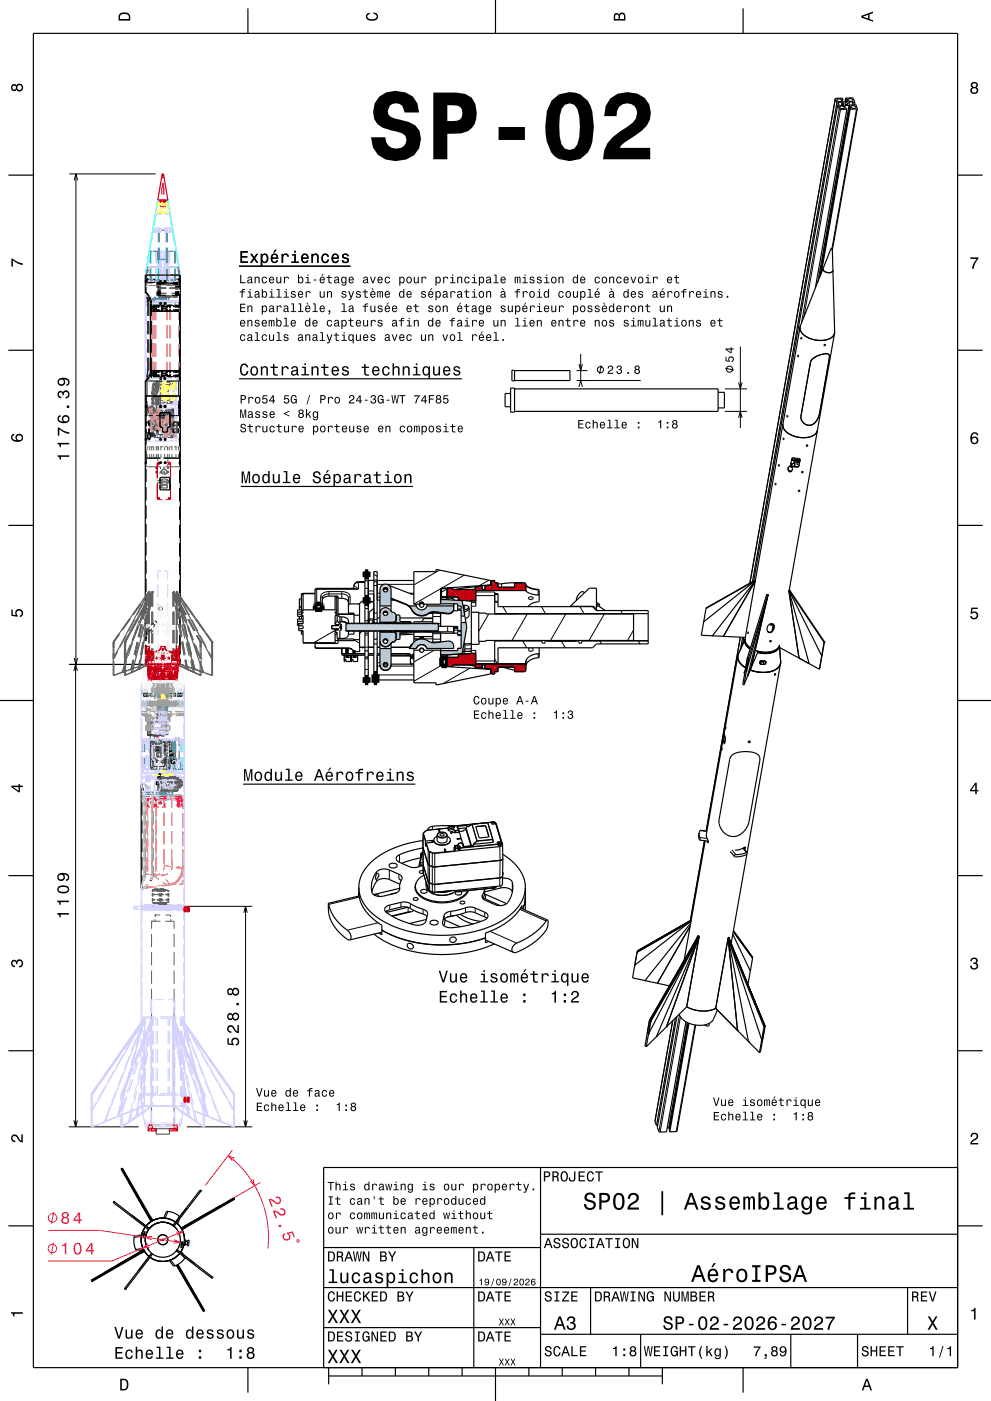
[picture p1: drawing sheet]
<svg xmlns="http://www.w3.org/2000/svg" width="297mm" height="420mm" viewBox="0 0 297 420" stroke-linecap="round" stroke-linejoin="round" font-family="sans-serif">
<path d="M133.8 197.2h-1.5v2.4h1.7v-2.2M133.8 197.2l.1 .1M133.9 197.3l.1 .1M133.9 197.3h.1" fill="none" stroke="#000" stroke-width="1.4" stroke-linecap="butt"/>
<path d="M134 176.5l-1.7 1M148.3 197.6l.8 1.4M150.7 181.9l1.2 2.1M156.6 192.1l1.2 2.1M162.3 181.9l1.2 2.1M168.3 192.2l1.1 2M173.8 181.9l1.2 2.1M179.7 192.1l.6 .9M186 183l.6 1M191.3 192.1l.5 .9" fill="none" stroke="#000" stroke-width=".3"/>
<path d="M134.2 176.3l1.5-.1v.5h6.7v-.8l2.1-.1v.9h.8v-1l.3-.2 1.7-.1v-1.4h1v.7h1v1.3h4.9v-1.3h3.1l.3 .3v2h-15v3.2l-5.3-.3v-.9h-3.3v-2.5z" fill="none" stroke="#8e0004" stroke-width=".3"/>
<g fill="#8e0004">
<path d="M135.7 176.7h6.7v-.8l2.1-.1-1.9 1.2v3.2l-5.3-.3v-.9z" fill-rule="evenodd"/>
<path d="M134.2 176.3l1.5-.1v.5l1.6 2.3z" fill-rule="evenodd"/>
<path d="M134.2 176.3l3.1 2.7h-3.3v-2.5z" fill-rule="evenodd"/>
<path d="M142.6 177l2.7-.3v-1l4 .3h4.9l3.1-1.3 .3 .3v2z" fill-rule="evenodd"/>
<path d="M145.6 175.7l1.7-.3 1-.7h1v1.3z" fill-rule="evenodd"/>
<path d="M147.3 174h1v.7l-1 .7z" fill-rule="evenodd"/>
<path d="M145.6 175.5l1.7-.1-1.7 .3z" fill-rule="evenodd"/>
<path d="M154.2 174.7h3.1l-3.1 1.3z" fill-rule="evenodd"/>
<path d="M142.6 177l1.9-1.2v.9z" fill-rule="evenodd"/>
</g>
<path d="M134 197h3.3v-.9l5.3-.2v3.1h15v2l-.3 .4h-3.1v-1.4h-4.9v1.4h-1v.6h-1v-1.4l-1.7-.1-.3-.2v-.9h-.8v.9l-2.1-.2v-.7h-6.7v.5l-1.5-.1-.2-.2zM157.5 201.1l-.2 .2" fill="none" stroke="#8e0004" stroke-width=".3"/>
<g fill="#8e0004">
<path d="M134.2 199.8l1.5-.4v.5z" fill-rule="evenodd"/>
<path d="M147.3 202l2-2v1.4h-1v.6z" fill-rule="evenodd"/>
<path d="M149.3 200.5v.9z" fill-rule="evenodd"/>
<path d="M142.6 199h15v2l-.3 .4h-3.1v-1.4h-4.9l-4 .3v-.9z" fill-rule="evenodd"/>
<path d="M145.6 200.4l3.7-.4-2 2v-1.4l-1.7-.1z" fill-rule="evenodd"/>
<path d="M137.3 196.1l5.3-.2v3.1l1.9 .4v.9l-2.1-.2v-.7l-5.1-2.4z" fill-rule="evenodd"/>
<path d="M134 197h3.3l5.1 2.4h-6.7l-1.5 .4-.2-.2z" fill-rule="evenodd"/>
</g>
<g fill="none" stroke="#000" stroke-width=".3">
<path d="M112 172.2l1 .6M131.7 170.9l-7.7 4.5M132 176.5l-8 4.6M139.1 172.4l-6.8 3.9M146.5 173.9l-2.9 1.7M91.1 182.8l-.8 .5M100.4 189l-6.4 3.7M101 185.8l1.1 1.8M101.2 188.5l-.5 .3M106.1 191.9l1.7 .9M107.4 181l.4 .3M110.4 196.6l-.3 .4"/>
<path d="M130.1 194.9l-6.1 3.6M132 199.6l-8 4.6M146.5 184.1l-3 5.2M158 184.1l-4.6 7.9M169.6 184.1l-4.6 7.9M181.1 184.1l-4.6 7.9M189.9 188.9l-1.8 3.1M140.9 200.3l-8.1 4.6"/>
</g>
<g fill="none" stroke="#000" stroke-width="1.4" stroke-linecap="butt">
<path d="M109.4 171.4h1v1.6h-1zM109.4 179h1v2h-1zM94.4 181.6v1.2h2.2v-1.2M94.5 181.4l-.1 .2M94.6 181.2l-.1 .2M94.7 181.1l-.1 .1M94.8 181.1h-.1M94.9 181l-.1 .1M96.1 181h-1.2M96.1 181l.2 .1M96.2 181.1h.1M96.3 181.1l.1 .1"/>
<path d="M96.4 181.2l.1 .1M96.5 181.3l.1 .2M96.6 181.5v.1M109.4 203h1v1.7h-1zM112 202.2h1v2.5h-1z"/>
</g>
<path d="M124.1 192.5a3.7 3.7 0 0 1 4.9 0l1.3 .2 3.9-.5a1.66 1.66 0 0 1 1.7 1l.1 1.2h-8a1.66 1.66 0 0 0-1.6-1.2 1.66 1.66 0 0 0-1.6 1.2h-2.2z" fill="none" stroke="#b5cad0" stroke-width=".3"/>
<g fill="#b5cad0">
<path d="M129.3 192.6l1 .1 3.9-.5a1.66 1.66 0 0 1 1.7 1l.1 1.2h-8z" fill-rule="evenodd"/>
<path d="M128 192l.3 .2-.3 2.2z" fill-rule="evenodd"/>
<path d="M128.3 192.2l1 .4-1.3 1.8z" fill-rule="evenodd"/>
<path d="M127.7 191.8l.3 .2-.1 2.2z" fill-rule="evenodd"/>
<path d="M127.5 191.8l.2 2.2-.3-.4z" fill-rule="evenodd"/>
<path d="M127.1 191.6l.4 .2-.1 1.8-.5-.3z" fill-rule="evenodd"/>
<path d="M126.4 191.5l.7 .1-.2 1.7-.6-.1z" fill-rule="evenodd"/>
<path d="M125.9 191.6l.5-.1-.1 1.7-.5 .1z" fill-rule="evenodd"/>
<path d="M125.6 191.6h.3l-.1 1.7-.1 .1z" fill-rule="evenodd"/>
<path d="M125.5 191.7l.1-.1 .1 1.8-.4 .2z" fill-rule="evenodd"/>
<path d="M125.2 191.8l.3-.1-.3 2z" fill-rule="evenodd"/>
<path d="M125 191.8h.2v1.9l-.2 .2z" fill-rule="evenodd"/>
<path d="M124.9 191.9l.1-.1-.1 2.4z" fill-rule="evenodd"/>
<path d="M124.7 192l.2-.1-.1 2.5z" fill-rule="evenodd"/>
<path d="M124.1 192.5l.6-.5 .1 2.4h-2.2z" fill-rule="evenodd"/>
</g>
<g fill="none" stroke="#b5cad0" stroke-width=".3">
<path d="M114.9 199.4v.1M114.9 199.5v.1M114.9 199.5h.1M114.9 199v.4M114.9 199h.1M114.9 199.6l.1 .1M114.9 198.9v.1M115 198.9h.1M115 198.9h-.1M115 199.7h.1M115 198.8h.1M115 199.7l.1 .1"/>
<path d="M115.1 199.8h.1M115.1 198.8h-.1M115.1 198.8h.1M115.2 198.7h.1M115.2 199.9h.1M115.2 198.7l-.1 .1M115.3 199.9h.1M115.3 198.6v.1M115.3 199.9l.2 .1M115.3 198.6l-.1 .1M115.4 198.6h.1M115.4 198.6h-.1"/>
<path d="M115.5 198.6h.1M115.5 198.6h-.1M115.5 200h.1M115.6 198.6h.1M115.7 198.6h.1M115.7 198.6l.1 .1M115.7 199.9h.1M115.8 198.6v.1M115.8 199.9l-.3 .1M115.8 199.9h.1M115.8 198.7h.1M115.8 198.7l.2 .1"/>
<path d="M115.9 198.7h.1M115.9 199.9h-.1M115.9 199.8v.1M116 198.8h.1M116 199.8h-.1M116 199.7v.1M116 198.8l.1 .1M116.1 198.9v.1M116.1 198.9h.1M116.1 199l.1 .4M116.1 199h.1M116.2 199.5l-.2 .2"/>
<path d="M116.2 199.5h.1M116.2 199.4v.1M114.2 200.2l-.3-.8v-5h3.3v5l-.3 .8M114.2 200.2v.1M114.2 200.3l.5 .4M114.7 200.7v.1M114.7 200.8l.8 .2 .8-.2M116.4 200.7l-.1 .1M116.9 200.3l-.5 .4M116.9 200.2v.1"/>
</g>
<g fill="#b5cad0">
<path d="M117.2 194.4l-1 6.4v-1.5z" fill-rule="evenodd"/>
<path d="M116.2 199.4l-.1 1.5z" fill-rule="evenodd"/>
<path d="M116.1 199.6l-.1 1.3z" fill-rule="evenodd"/>
<path d="M116 199.7v1.2z" fill-rule="evenodd"/>
<path d="M115.9 199.8v1.1z" fill-rule="evenodd"/>
<path d="M115.8 199.9v1z" fill-rule="evenodd"/>
<path d="M115.7 199.9v1z" fill-rule="evenodd"/>
<path d="M115.6 199.9v1.1z" fill-rule="evenodd"/>
<path d="M115.5 200l.1 1z" fill-rule="evenodd"/>
<path d="M115.4 199.9l.2 1.1h-.2z" fill-rule="evenodd"/>
<path d="M115.3 199.9l.1 1.1z" fill-rule="evenodd"/>
<path d="M115.2 199.9l.1 1z" fill-rule="evenodd"/>
<path d="M115.1 199.8l.2 1.1z" fill-rule="evenodd"/>
<path d="M115.1 199.8l.1 1.1z" fill-rule="evenodd"/>
<path d="M115 199.7l.1 1.2z" fill-rule="evenodd"/>
<path d="M114.9 199.6l.1 1.3z" fill-rule="evenodd"/>
<path d="M114.9 199.4l.1 1.5z" fill-rule="evenodd"/>
<path d="M114.9 199.3v1.5z" fill-rule="evenodd"/>
<path d="M117.2 194.4v5.1l-.3 .7-.6 .6z" fill-rule="evenodd"/>
<path d="M113.9 194.4h3.3l-1 4.9-.4-.6h-.6l-1 1.6-.3-.9z" fill-rule="evenodd"/>
<path d="M114.9 199l-.1 1.8-.6-.5z" fill-rule="evenodd"/>
</g>
<g fill="none" stroke="#b5cad0" stroke-width=".3">
<path d="M114.3 175.6l-.4 1.1v4.9h3.3v-4.9l-.4-1.1M114.4 175.6h-.1M114.7 175.3l-.3 .3M114.7 175.3h.1M114.7 175.3l.8-.2 .8 .2M114.9 176.8v.1M114.9 176.7v.1M114.9 176.6v.1M114.9 176.9v.1M114.9 176.6h.1M114.9 177v.1M114.9 177h.1"/>
<path d="M114.9 176.5v.1M114.9 177.1h.1M114.9 176.5h.1M115 177.1v.1M115 176.4l-.1 .1M115 177.2h.1M115 176.4h.1M115 177.2l.1 .1M115.1 177.3h.1M115.1 176.3l-.1 .1M115.1 176.3h.1M115.2 176.2h.1"/>
<path d="M115.2 177.4h.2M115.2 176.2l-.1 .1M115.3 176.2h-.1M115.3 177.4h.1M115.4 177.4h.1M115.4 177.4v.1M115.4 176.1l-.1 .1M115.4 177.5h.1M115.5 176.1h.1M115.5 176.1h-.1M115.5 177.5h.1M115.6 176.1h.1"/>
<path d="M115.6 177.5h.1M115.6 176.1l.2 .1M115.7 177.4l-.2 .1M115.7 177.4h.1M115.8 176.2h.1M115.8 177.4h-.1M115.8 176.2l.2 .1M115.9 176.2h.1M115.9 177.4h-.1M115.9 177.3v.1M116 176.3v.1M116 177.3h-.1"/>
<path d="M116 176.3h.1M116 177.2v.1M116.1 176.4h.1M116.1 176.4v.1M116.1 177.1l-.1 .1M116.1 176.5h.1M116.1 176.5l.1 .1M116.1 177.1h.1M116.2 177l-.1 .1M116.2 176.6h.1M116.2 176.6v.1M116.2 176.9v.1"/>
<path d="M116.2 176.7v.1M116.2 176.8v.1M116.3 175.3h.1M116.4 175.3l.3 .3M116.7 175.6h.1"/>
</g>
<g fill="#b5cad0">
<path d="M114.2 175.8l.8 1.4 .5 .3 .7-.5 .1-1.7 .7 .7 .2 .7v4.9h-3.3v-4.9z" fill-rule="evenodd"/>
<path d="M114.4 175.6l.5-.4v1.9l-.7-1.3z" fill-rule="evenodd"/>
<path d="M116.2 175.2v1.6z" fill-rule="evenodd"/>
<path d="M116.1 175.2l.1 1.5z" fill-rule="evenodd"/>
<path d="M116 175.2l.1 1.3z" fill-rule="evenodd"/>
<path d="M116 175.2v1.2z" fill-rule="evenodd"/>
<path d="M115.9 175.1l.1 1.2z" fill-rule="evenodd"/>
<path d="M115.8 175.1l.1 1.1z" fill-rule="evenodd"/>
<path d="M115.7 175.1l.1 1.1z" fill-rule="evenodd"/>
<path d="M115.6 175.1l.1 1z" fill-rule="evenodd"/>
<path d="M115.6 175.1v1z" fill-rule="evenodd"/>
<path d="M115.5 175.1v1z" fill-rule="evenodd"/>
<path d="M115.4 175.1v1z" fill-rule="evenodd"/>
<path d="M115.3 175.1h.1l-.1 1.1z" fill-rule="evenodd"/>
<path d="M115.2 175.1v1.1z" fill-rule="evenodd"/>
<path d="M115.1 175.2v1.1z" fill-rule="evenodd"/>
<path d="M115 175.2v1.1z" fill-rule="evenodd"/>
<path d="M115 175.2v1.2z" fill-rule="evenodd"/>
<path d="M114.9 175.2v1.4z" fill-rule="evenodd"/>
<path d="M114.9 175.2v1.5z" fill-rule="evenodd"/>
<path d="M113.9 176.7v4.9z" fill-rule="evenodd"/>
</g>
<g fill="none" stroke="#b5cad0" stroke-width=".3">
<path d="M114.4 182.6l.7-.4h.9l.6 .4 .9 1h.5l.7 .6v2.1h-.3v.2h-4.5v-2.9zM114.9 183.8v.3M114.9 183.8h.1M114.9 183.7v.1M114.9 184h.1M114.9 184.1l.1 .1M114.9 184.1h.1M114.9 183.6v.1M114.9 183.5v.2M114.9 184.2h.1M115 183.5h.1M115 184.2v.1"/>
<path d="M115 183.5h-.1M115 184.2l.1 .1M115 183.4h.1M115.1 184.3v.1M115.1 183.4h-.1M115.1 183.3v.1M115.1 184.4l.2 .1M115.2 183.3h-.1M115.3 183.2l-.1 .1M115.3 184.5h.1M115.3 183.2h.1M115.3 184.5h.2"/>
<path d="M115.4 183.2h-.1M115.4 183.2h.1M115.5 183.2h.1M115.5 183.2h-.1M115.5 184.5h.1M115.6 183.2h.1M115.7 183.2h.1M115.8 183.2h.1M115.8 184.5h.1M115.8 184.4l-.2 .1M115.8 183.3h.1M115.9 183.3l.1 .1"/>
<path d="M115.9 183.3l.2 .2M115.9 184.4h-.1M115.9 184.4h.1M116 184.3l-.1 .1M116 184.3h.1M116.1 184.2l-.1 .1M116.1 183.5h.1M116.1 184.2h.1M116.1 183.5v.1M116.1 184.1v.1M116.1 183.6l.1 .1M116.2 183.6h.1"/>
<path d="M116.2 183.7h.1M116.2 183.7v.1M116.2 183.7l-.1 .4M116.2 183.9h.1"/>
</g>
<g fill="#b5cad0">
<path d="M113.9 183.6l1.4 .9 .5-.1 .4-.4 .1-1.7 .1 .1 1.1 1.2h.5l.4 2.9h-4.5z" fill-rule="evenodd"/>
<path d="M114.6 182.4l.3-.1v1.7z" fill-rule="evenodd"/>
<path d="M114.4 182.6l.2-.2 .3 1.7z" fill-rule="evenodd"/>
<path d="M114.4 182.6l.6 1.6-.8-1.3z" fill-rule="evenodd"/>
<path d="M114.2 182.9l.8 1.4-1-1.2z" fill-rule="evenodd"/>
<path d="M114 183.1l1.1 1.3-1.2-1.1z" fill-rule="evenodd"/>
<path d="M113.9 183.3l1.3 1.1-1.3-.8z" fill-rule="evenodd"/>
<path d="M118 183.6l.7 .6v2.1h-.3z" fill-rule="evenodd"/>
<path d="M116.2 182.3v1.6z" fill-rule="evenodd"/>
<path d="M116.1 182.3l.1 1.4z" fill-rule="evenodd"/>
<path d="M116 182.2l.1 1.3z" fill-rule="evenodd"/>
<path d="M115.9 182.2l.1 1.2z" fill-rule="evenodd"/>
<path d="M115.8 182.2l.1 1.1z" fill-rule="evenodd"/>
<path d="M115.7 182.2l.1 1z" fill-rule="evenodd"/>
<path d="M115.6 182.2l.1 1z" fill-rule="evenodd"/>
<path d="M115.4 182.2l.2 1z" fill-rule="evenodd"/>
<path d="M115.3 182.2v1z" fill-rule="evenodd"/>
<path d="M115.2 182.2l.1 1z" fill-rule="evenodd"/>
<path d="M115.1 182.2v1.1z" fill-rule="evenodd"/>
<path d="M115 182.2v1.2z" fill-rule="evenodd"/>
<path d="M114.9 182.3v1.2z" fill-rule="evenodd"/>
<path d="M114.9 182.3v1.5z" fill-rule="evenodd"/>
<path d="M113.9 183.7v2.8z" fill-rule="evenodd"/>
</g>
<g fill="none" stroke="#b5cad0" stroke-width=".3">
<path d="M113.9 189.5h4.5v.2h.3v2.1l-.7 .7h-.5l-.7 .8a1.67 1.67 0 0 1-1.9 .5 1.67 1.67 0 0 1-1-1.6zM114.9 192.1v.2M114.9 192.1h.1M114.9 192.3v.1M114.9 192.4h.1M114.9 192.4v.1M114.9 192v.1M114.9 191.9v.1M114.9 192.5h.1M114.9 192.5l.2 .2M115 192.6h.1M115 191.8v.1"/>
<path d="M115 191.8l-.1 .1M115 191.8h.1M115.1 192.7v.1M115.1 192.7h.1M115.1 191.7l-.1 .1M115.1 192.8h.1M115.2 191.7h-.1M115.2 192.8h.1M115.2 191.6l-.1 .1M115.2 192.8l.1 .1M115.3 191.6h-.1M115.3 191.6h.1"/>
<path d="M115.3 192.8v.1M115.3 192.9h.1M115.4 191.6h-.1M115.4 192.9h.1M115.5 192.9h.1M115.5 191.5h.1M115.5 191.5l-.2 .1M115.6 191.5l.1 .1M115.6 192.9h.1M115.6 191.6l.3 .1M115.7 192.9h-.1M115.7 191.6h.1"/>
<path d="M115.7 192.9h.1M115.9 191.7h.1M115.9 192.8l-.2 .1M115.9 192.8h.1M115.9 191.7l.1 .1M116 191.7h.1M116 192.7h.1M116 192.7l-.1 .1M116 191.8h.1M116.1 191.8v.1M116.1 192.5l-.1 .2M116.1 191.9h.1"/>
<path d="M116.1 192.5v.1M116.1 191.9l.1 .2M116.2 192h.1M116.2 192.4l-.1 .1M116.2 192.1v.1M116.2 192.3h.1M116.2 192.1v.2M116.2 192.2v.2"/>
</g>
<g fill="#b5cad0">
<path d="M118.4 189.5l-2.2 4.3v-1.6z" fill-rule="evenodd"/>
<path d="M116.2 192.4l-.1 1.4z" fill-rule="evenodd"/>
<path d="M116.1 192.6l-.1 1.2z" fill-rule="evenodd"/>
<path d="M115.9 192.8v1.1z" fill-rule="evenodd"/>
<path d="M115.8 192.8v1.1z" fill-rule="evenodd"/>
<path d="M115.7 192.9v1z" fill-rule="evenodd"/>
<path d="M115.6 192.9l.1 1z" fill-rule="evenodd"/>
<path d="M115.5 192.9l.1 1z" fill-rule="evenodd"/>
<path d="M115.3 192.9l.1 1z" fill-rule="evenodd"/>
<path d="M115.3 192.8v1.1z" fill-rule="evenodd"/>
<path d="M115.1 192.8l.1 1.1z" fill-rule="evenodd"/>
<path d="M115 192.7l.1 1.2z" fill-rule="evenodd"/>
<path d="M114.9 192.5l.1 1.3z" fill-rule="evenodd"/>
<path d="M114.9 192.2v1.6z" fill-rule="evenodd"/>
<path d="M118.4 189.5v.2h.3v2.1l-.7 .7h-.5l-.7 .8z" fill-rule="evenodd"/>
<path d="M118.4 189.5l-1.6 3.8-.4 .4z" fill-rule="evenodd"/>
<path d="M113.9 189.5h4.5l-2.2 2.7-.2-.5-.5-.2-1.6 .9z" fill-rule="evenodd"/>
<path d="M114.9 192.1l-.1 1.6-.2-.1z" fill-rule="evenodd"/>
<path d="M114.9 192l-.3 1.6-.2-.2z" fill-rule="evenodd"/>
<path d="M115 191.9l-.6 1.5-.2-.2z" fill-rule="evenodd"/>
<path d="M115 191.8l-.8 1.4-.2-.3z" fill-rule="evenodd"/>
<path d="M113.9 192.7l1.2-1-1.1 1.2z" fill-rule="evenodd"/>
<path d="M113.9 192.4l1.2-.7-1.2 1z" fill-rule="evenodd"/>
<path d="M113.9 192.4l1.3-.7z" fill-rule="evenodd"/>
</g>
<g fill="none" stroke="#b5cad0" stroke-width=".3">
<path d="M118.4 186.9h.1M118.4 186.7h.1M118.4 186.7h.2M118.4 186.7v.2M118.6 186.7h.1M118.7 186.7v.2M118.9 186.7h.1M118.9 186.7l.3 .2 .2-.2M118.9 186.7v.2l-.2-.1M119.2 186.7v.2M119.4 186.7h.1M119.4 186.7h.3"/>
<path d="M119.7 186.7h.1M119.7 186.7l.2 .2M119.7 186.8v.1M119.9 186.9h.1M119.9 186.7h.1M119.9 186.7h.2M119.9 186.7v.2M120.1 186.7h.1M120.1 186.7l.1 .1M120.2 186.7h.1M120.2 186.8v.1M120.6 186.7l-.4 .2"/>
<path d="M120.6 186.7l.1 .1M120.7 186.7v.1M120.7 186.8v.1M120.7 186.9h.2M120.9 186.9h.1M121.2 186.7v.2M121.7 186.7l-.5 .2-.3-.2v.2M121.7 186.7h.1M121.7 186.8v.1M122.1 186.7h-.2v.2l-.2-.2M122.1 186.7h.1M122.2 186.7v.2"/>
<path d="M122.2 186.8l.2 .1M122.4 186.9h.1M122.4 186.7h.1M122.4 186.7h.3M122.4 186.7v.2M122.7 186.7v.1M122.7 186.8v.1M123.1 186.7l.1 .1M123.2 186.8l-.3-.1-.2 .2M123.2 186.8h.1M123.2 186.8v.1M123.2 186.9l-.2-.6h-3.1v-1.8l-1-.1-.2 .1v1.8h-.5l.2 .6"/>
</g>
<g fill="#b5cad0">
<path d="M118.9 184.4l-.2 2.5-.3-.2-.2 .2v-.6h.5v-1.8z" fill-rule="evenodd"/>
<path d="M118.4 186.7l-.2 .2z" fill-rule="evenodd"/>
<path d="M118.9 184.4h.8l-.8 2.5z" fill-rule="evenodd"/>
<path d="M118.9 184.4l-.2 2.5z" fill-rule="evenodd"/>
<path d="M119.7 184.4v2.3h-.3v.2z" fill-rule="evenodd"/>
<path d="M120.6 186.7l2.4-.4-2.1 .4v.2z" fill-rule="evenodd"/>
<path d="M122.2 186.7l.8-.4-.6 .4v.2z" fill-rule="evenodd"/>
<path d="M123 186.3l.2 .6z" fill-rule="evenodd"/>
<path d="M122.6 186.7l.4-.4 .1 .4-.4 .2z" fill-rule="evenodd"/>
<path d="M121.1 186.7l1.9-.4-.8 .4z" fill-rule="evenodd"/>
<path d="M121.7 186.7h.2v.2z" fill-rule="evenodd"/>
<path d="M121.2 186.7h.2v.2z" fill-rule="evenodd"/>
<path d="M120.1 186.7l2.9-.4-2.6 .4v.2z" fill-rule="evenodd"/>
<path d="M119.9 186.3h3.1l-2.9 .4h-.2z" fill-rule="evenodd"/>
<path d="M119.9 184.5v2.2l-.2 .2z" fill-rule="evenodd"/>
<path d="M119.7 184.4l.2 .1-.2 2.4z" fill-rule="evenodd"/>
<path d="M119.7 184.4v2.4z" fill-rule="evenodd"/>
<path d="M119.7 184.4l-.5 2.5-.3-.2z" fill-rule="evenodd"/>
<path d="M118.9 186.7h.2z" fill-rule="evenodd"/>
<path d="M122.9 186.7l-.2 .2z" fill-rule="evenodd"/>
</g>
<g fill="none" stroke="#b5cad0" stroke-width=".3">
<path d="M118.4 189.3l.2-.2 .1 .3h.2M118.5 189.2l-.3 .5h.5v1.8l.2 .2 1-.2v-1.8h3.1l.2-.3M118.9 189.3v.1M118.9 189.3h.1M118.9 189.2v.1M119.1 189.1h.1M119.1 189.1l.1 .3h.2M119.1 189.1l-.2 .1M119.4 189.3v.1M119.4 189.3l.2-.2 .3 .3M119.5 189.2l-.1 .1M119.9 189.4h.1"/>
<path d="M119.9 189.3v.1M119.9 189.3h.1M120 189.2h-.1M120 189.1h.1M120 189.1l-.1 .2M120.1 189.1h.1M120.1 189.1l.1 .3M120.2 189.4h.1M120.2 189.4h.2M120.4 189.4h.1M120.4 189.3v.1M120.4 189.3h.1"/>
<path d="M120.4 189.2v.1M120.6 189.1h.1M120.6 189.1l-.2 .1M120.6 189.1l.1 .3M120.7 189.4h.1M120.9 189.4h-.2M120.9 189.3v.1M120.9 189.3h.1M120.9 189.2v.1M121.5 189.2l-.1 .2-.3-.3-.2 .1M121.6 189.1h.1M121.6 189.1l-.2 .2"/>
<path d="M121.6 189.1l.1 .3M121.7 189.4h.1M121.9 189.4h-.2M121.9 189.3v.1M121.9 189.2v.1M122.4 189.2v.1M122.6 189.1h.1M122.6 189.1l-.2 .3-.3-.3-.2 .2M122.6 189.1l.1 .3M122.7 189.4h.1M122.9 189.3l.2-.2 .1 .3M123 189.2l-.3 .2"/>
<path d="M123.2 189.4h.1"/>
</g>
<g fill="#b5cad0">
<path d="M119 189.1l.2 .3 .3-.3 .4 .3v2.1l-.2 .2h-.8z" fill-rule="evenodd"/>
<path d="M123 189.1l.2 .3-.2 .3z" fill-rule="evenodd"/>
<path d="M119.9 189.4h2.5v-.2l.5 .2 .1-.2v.5h-3.1z" fill-rule="evenodd"/>
<path d="M122.5 189.1l.2 .3z" fill-rule="evenodd"/>
<path d="M122 189.1l.2 .3-.3-.1z" fill-rule="evenodd"/>
<path d="M121.5 189.1l.2 .3h-.3z" fill-rule="evenodd"/>
<path d="M121 189.1l.2 .3h-.3z" fill-rule="evenodd"/>
<path d="M120.5 189.1l.2 .3h-.3z" fill-rule="evenodd"/>
<path d="M120 189.1l.2 .3h-.3z" fill-rule="evenodd"/>
<path d="M118.6 189.1l.3 .3v2.3z" fill-rule="evenodd"/>
<path d="M118.5 189.1l.2 .6h-.5z" fill-rule="evenodd"/>
<path d="M119.1 189.1l.1 .3z" fill-rule="evenodd"/>
<path d="M118.2 189.4h.2l-.2 .3z" fill-rule="evenodd"/>
<path d="M119.9 189.4v.3z" fill-rule="evenodd"/>
</g>
<g fill="none" stroke="#b5cad0" stroke-width=".3">
<path d="M103.7 187v2.2l.3-.2M103.7 187h.1M103.9 186.8l-.2 .2M103.9 186.8h.1M103.9 186.8l.1 .2M104 186.9h.1M104 189h.1M104 189v.1M104 189.1v.1M104 187h.2M104 187h.1M104.2 189.2h.1"/>
<path d="M104.2 187h.1M104.2 189h.1M104.2 189l.3 .2M104.2 189v.3l-.2-.2M104.4 186.8l-.2 .2M104.4 186.8l.1 .2M104.4 186.8l.3 .2M104.5 189.1v.2M104.5 189.3h.2M104.7 189.2v.1M104.7 189.2h.1M104.7 187l.2-.2 .1 .2"/>
<path d="M104.7 187h.1M104.7 189.1h.1M104.7 189h.1M104.7 189l.3 .2M104.7 189v.2M104.8 186.8l-.1 .1M104.9 186.9l.1 .1M105 189.1h.1M105 187h.2M105 189.2v.1M105 189.3h.2M105.2 189.2v.1"/>
<path d="M105.2 187h.1M105.2 189h.1M105.2 189v.2M105.2 189h.3M105.2 186.9v.1M105.3 186.8v.1M105.3 186.8h.1M105.3 186.8l-.1 .2M105.4 186.8h.1M105.4 186.8l.1 .2M105.4 186.9l.1 .1M105.5 189h.1"/>
<path d="M105.5 189v.1M105.5 189.1l.2 .2M105.5 187h.1M105.5 187h.2M105.5 189.1v.1M105.7 189.3h.1M105.7 187h.1M105.7 189.1v.1M105.9 186.8l-.2 .2M105.9 186.8l.1 .2M105.9 186.8v.1M106 186.9h.1"/>
<path d="M106 189.1v.2M106 187h.1M106 187h.2M106 189.2l-.3-.2v.3M106 189.3h.2M106.2 189.2v.1M106.2 187h.1M106.2 189.1v.1M106.2 189h.1M106.2 189v.2M106.2 189h.3M106.2 186.9v.1"/>
<path d="M106.3 186.8h.1M106.3 186.8l.2 .2M106.3 186.8l-.1 .2M106.4 186.8l.1 .2M106.5 189h.1M106.5 189v.2M106.5 189.1v.2M106.5 187h.1M106.5 187h.2M106.5 189.3h.1M106.5 189.3h.2M106.7 189.2v.1"/>
<path d="M106.7 189.2h.1M106.7 189.2l.3-.2v.2M106.7 187h.1M106.7 189.1v.1M106.8 186.8l-.1 .1M106.8 186.8l.2 .2M106.8 186.8l-.1 .2M107 187h.1M107 187h.2M107 189.2v.1M107 189.3h.1M107 189.3h.2"/>
<path d="M107.2 189.3h.1M107.2 187h.1M107.2 189.1v.1M107.2 189.1v.2M107.2 189h.1M107.2 189v.1M107.2 189l.3 .2M107.3 186.9h-.1M107.3 186.8l-.1 .2M107.3 186.8h.1M107.4 186.8l.1 .2M107.4 186.8v.1"/>
<path d="M107.5 186.9h.1M107.5 189.1v.2M107.5 187h.1M107.5 187h.2M107.5 189.3h.2M107.7 189.3h.1M107.7 187h.1M107.7 189.1v.2M107.7 186.9v.1M107.9 186.8h.1M107.9 186.8l-.2 .2M107.9 186.8l.1 .2"/>
<path d="M108 189h.1M108 189v.2M108 189l-.3 .2M108 189.1h.1M108 189.2h.1M108 189.2v.1M108 189.3h.2M108.2 189.1v.2M108.3 186.8l-.3 .2M108.3 186.8l.2 .2M108.3 186.8l-.1 .2M108.5 189h.1"/>
<path d="M108.5 189l-.3 .2M108.5 189v.2M108.5 187h.1M108.5 187h.2M108.5 189.2v.1M108.5 189.3h.1M108.7 189.2h.1M108.7 187h.1M108.7 189.1h.1M108.7 189h.1M108.7 189l-.2 .3M108.7 189h.3"/>
<path d="M108.8 186.9h-.1M108.8 186.8v.1M108.8 186.8h.1M108.8 186.8l-.1 .2M108.9 186.8l.1 .2M108.9 186.8v.1M109 186.9h.1M109 189h.1M109 189v.2M109 189.1h.1M109 187h.1M109 187h.2"/>
<path d="M109 189.2v.1M109.2 187h.1M109.2 189h.1M109.2 189l-.2 .3M109.2 189l.3 .2M109.3 186.9l-.1 .1M109.4 186.8v.1M109.5 186.9h.1M109.5 189.1v.1M109.5 187l-.2-.2-.1 .2M109.5 187h.1M109.5 187h.2"/>
<path d="M109.5 189.2v.1M109.5 189.3h.2M109.7 189.3h.1M109.7 187h.1M109.7 189.1v.1M109.8 186.9l-.1 .1M109.8 186.8l-.1 .2M109.8 186.8l.2 .2 .4-.2 .3 .2M109.8 186.8h.1M110 189h.1M110 189v.2M110 189l-.3 .3"/>
<path d="M110 189.1v.2l.2-.2M110.2 189.2v-.2l.3 .2M110.5 189.1h.1M110.5 189.2v.1M110.5 189.3h.2M110.7 189.2v-.2l.3 .2M110.7 189.2v.1M110.7 187h.1M110.7 187l.1-.2 .2 .2M110.7 189.1v.1M110.8 186.8l-.1 .1M110.9 186.8l.1 .1"/>
<path d="M111 189.1v.1M111 187h.1M111 187h.2M111 189.2v.1M111 189.3h.2M111.2 189.2v.1M111.2 189.2h.1M111.2 187h.1M111.2 189.1h.1M111.2 189h.1M111.2 189h.3M111.2 189v.2"/>
<path d="M111.3 186.8l-.1 .2M111.3 186.8h.1M111.4 186.8l.1 .2M111.4 186.8l.1 .1M111.5 189h.1M111.5 189v.2M111.5 187h.1M111.5 189.1l.2 .2M111.5 187h.2M111.7 189.2h.1M111.7 187h.1M111.7 189.1v.2"/>
<path d="M111.7 189.1h.1M111.7 189l.3 .2M111.7 189h.1M111.7 189v.1M111.7 186.9v.1M111.8 186.8v.1M111.8 186.8h.1M111.8 186.8l-.1 .2M111.9 186.8l.1 .2M111.9 186.8v.1M112 186.9v.1M112 189.1v.2"/>
<path d="M112 187h.1M112 187h.2M112 189.3h.2M112.2 187h.1M112.2 189.1v.2M112.2 189h.1M112.2 189h.3M112.2 189v.2M112.3 186.8l-.1 .2M112.3 186.8h.1M112.3 186.8l.2 .2M112.4 186.8l.1 .2"/>
<path d="M112.5 189h.1M112.5 189v.1M112.5 189.1v.2M112.5 189.1v.1M112.5 187h.1M112.5 189.3h.1M112.5 189.3h.2M112.7 189.1v.2M112.7 189h.1M112.7 189l.3 .2M112.7 189v.2M112.8 186.9h-.1"/>
<path d="M112.8 186.8v.1M112.8 186.8l-.3 .2M112.8 186.8h.1M112.9 186.8h.1M112.9 186.8l.1 .2M112.9 186.9l.1 .1M113 189.1l.2 .2M113 187h.2M113.2 189.2v.1M113.2 187h.1M113.2 189.1h.1M113.3 186.9l-.1 .1"/>
<path d="M113.3 186.8l-.1 .1M113.3 186.8h.1M113.4 186.8h.1M113.4 186.8l.1 .2M113.5 189l-.3 .2M113.5 189v.3M113.5 189h.1M113.5 187h.1M113.5 187h.2M113.5 189.1v.1M113.5 189.3h.1M113.5 189.3h.2"/>
<path d="M113.7 189.3h.1M113.7 189.2h.1M113.7 187h.1M113.7 189.1h.1M113.7 189l.3 .2M113.7 189h.1M113.7 189v.3M113.7 186.9v.1M113.8 186.8v.1M113.8 186.8h.1M113.8 186.8l-.1 .2M113.9 186.8l.1 .2"/>
<path d="M113.9 186.8v.1M114 186.9v.1M114 189.1v.2M114 189.3h.2M114.2 189.1v.2M114.3 186.8l-.3 .2M114.3 186.8h.1M114.3 186.8l-.1 .2M114.4 186.8h.1M114.4 186.8l.1 .2M114.5 189h.1M114.5 189v.2"/>
<path d="M114.5 189l-.3 .2M114.5 189.1v.1M114.5 187h.1M114.5 189.2h.1M114.5 189.3h.1M114.5 189.3h.2M114.7 189.1v.1M114.7 189l.3 .2M114.7 189h.1M114.7 189v.3M114.8 186.8l-.3 .2M114.8 186.8h.1"/>
<path d="M114.9 186.8h.1M114.9 186.8l.1 .2M114.9 186.8l.1 .1M115 189.1v.1M115 187h.1M115 187h.2M115 189.2v.1M115 189.3h.2M115.2 189.3h.1M115.2 189.2h.1M115.2 189.1v.1M115.2 189.1v.2"/>
<path d="M115.2 189h.1M115.2 189h.3M115.2 189v.1M115.3 186.9l-.1 .1M115.4 186.8h.1M115.4 186.8l-.2 .2M115.4 186.8l.1 .2M115.4 186.9l.1 .1M115.5 189v.3M115.5 189h.1M115.5 189.1h.1M115.5 187h.1"/>
<path d="M115.5 189.2h.1M115.5 189.3h.2M115.7 189.3h.1M115.7 189.1v.2M115.8 186.8l-.3 .2M115.8 186.8l.2 .2M115.8 186.8l-.1 .2M116 189.1l-.3-.1v.2M116 189.1h.1M116 187h.1M116 189.1v.1M116 189.2v.1"/>
<path d="M116 189.3h.2M116.2 189.2h.1M116.2 189.1h.1M116.2 189l.3 .2M116.2 189h.1M116.2 189v.3M116.4 186.8l-.4 .2M116.4 186.8l.1 .2M116.4 186.8v.1M116.5 186.9v.1M116.5 189.1h.1M116.5 187h.2"/>
<path d="M116.5 189.2h.1M116.5 189.2v.1M116.5 189.3h.2M116.7 189.2v.1M116.7 187h.1M116.7 189.1h.1M116.7 189h.1M116.7 189v.2M116.7 189h.3M116.8 186.9h-.1M116.8 186.8v.1M116.8 186.8h.1"/>
<path d="M116.8 186.8l-.1 .2M116.9 186.8h.1M116.9 186.8l.3 .2M117 189h.1M117 189v.2M117 189.1v.2M117 189.3h.2M117.2 189.3h.1M117.2 187h.1M117.2 189.1v.2M117.2 189h.1M117.2 189l.3 .2"/>
<path d="M117.2 189v.2M117.2 186.9v.1M117.3 186.8v.1M117.3 186.8h.1M117.3 186.8l-.1 .2M117.4 186.8h.1M117.4 186.8l.1 .1M117.4 186.8l.1 .2M117.5 189.1v.2M117.5 187h.1M117.5 187l.4-.2 .3 .2M117.5 189.3h.2"/>
<path d="M117.7 189.3h.1M117.7 189.2v.1M117.7 189h.1M117.7 189v.2M117.7 189l.3 .2M118 189.1h.1M118 189.2v.1M118 189.3h.2M118.2 189.3h.1M118.2 187h.1M118.2 189.1v.1M118.2 189.1v.2"/>
<path d="M118.2 189h.1M118.2 189l.3 .2M118.2 189v.1M118.3 186.8l-.1 .1M118.3 186.8h.1M118.3 186.8l-.1 .2M118.4 186.8h.1M118.4 186.8l.1 .2M118.4 186.9l.1 .1M118.5 189.1h.1M118.5 189.2h.1M118.5 189.2v.1"/>
<path d="M118.5 189.3h.2M118.7 189.1v.1M118.7 189.1l.3-.1v.2M118.7 189.1v.2M118.7 186.9l-.2 .1M118.8 186.8v.1M118.8 186.8h.1M118.8 186.8l-.1 .2M118.9 186.8l.1 .2M118.9 186.8l.1 .1M119 187h.1M119 189.1v.2"/>
<path d="M119 187h.2M119 189.3h.2M119.2 187h.1M119.2 187l.1-.2 .4 .2M119.2 189.1v.2M119.2 189h.1M119.2 189l.3 .2M119.2 189v.2M119.5 189.1v.2M119.5 189.3h.2M119.7 189.2v-.2l.3 .2M119.7 187h.1"/>
<path d="M119.7 189.1v.2M119.8 186.9h-.1M119.8 186.8v.1M119.8 186.8h.1M119.8 186.8l-.1 .2M119.9 186.8h.1M119.9 186.8l.1 .2M119.9 186.9h.1M120 189.1v.2M120 187h.1M120 187h.2M120 189.3h.2"/>
<path d="M120.2 187h.1M120.2 189.1v.2M120.2 186.9v.1M120.3 186.8l-.1 .2M120.3 186.8h.1M120.4 186.8l.1 .1M120.4 186.8l.1 .2M120.5 189h.1M120.5 189l-.3 .2M120.5 189v.1M120.5 189.1v.2M120.5 187h.1"/>
<path d="M120.5 189.1v.1M120.5 189.3h.2M120.5 189.3h.1M120.7 189.1v.2M120.8 186.8l-.3 .2M120.8 186.8h.1M120.9 186.8h.1M120.9 186.8l.1 .2M121 186.9v.1M121 189h.1M121 189l-.3 .2M121 189v.2"/>
<path d="M121 187h.1M121 187h.2M121 189.2h.1M121 189.2v.1M121 189.3h.2M121.2 189.2v.1M121.2 189.2h.1M121.2 187h.1M121.2 189h.1M121.2 189l.3 .2M121.2 189v.2M121.2 186.9v.1"/>
<path d="M121.3 186.8l-.1 .2M121.3 186.8h.1M121.4 186.8h.1M121.4 186.8l.1 .2M121.5 189.1v.2M121.5 187h.1M121.5 187h.2M121.5 189.3h.2M121.7 189.2v.1M121.7 187h.1M121.7 189.1v.1M121.7 189.1h.1"/>
<path d="M121.7 189h.1M121.7 189l.3 .2M121.7 189v.1M121.8 186.9h-.1M121.8 186.8v.1M121.8 186.8h.1M121.8 186.8l-.1 .2M121.9 186.8l.1 .2M121.9 186.8v.1M122 186.9v.1M122 187h.2M122 187h.1"/>
<path d="M122 189.2v.1M122 189.3h.2M122.2 189.3h.1M122.2 189.2h.1M122.2 189.1h.1M122.2 186.9v.1M122.3 186.8v.1M122.3 186.8h.1M122.3 186.8l-.1 .2M122.4 186.8h.1M122.4 186.8l.1 .2M122.4 186.9l.1 .1"/>
<path d="M122.5 189h.1M122.5 189v.2M122.5 189l-.3 .2M122.5 189.1h.1M122.5 187h.1M122.5 187h.2M122.5 189.2h.1M122.5 189.2v.1M122.5 189.3h.2M122.7 189.2v-.2l.3 .2M122.7 189.2v.1M122.7 189.2h.1"/>
<path d="M122.7 187h.1M122.7 186.9h.1M122.8 186.8l-.1 .2M122.8 186.8h.1M122.9 186.8l.1 .2M122.9 186.8l.3 .2M123 189.1v.2M123 189.3h.2M123.2 189.2v-.2l.3 .2M123.2 187h.1M123.2 189.1v.2M123.4 186.8l-.2 .2"/>
<path d="M123.4 186.8l.1 .1M123.4 186.8l.1 .2M123.5 187h.1M123.5 187h.2M123.5 189.2h.1M123.5 189.2v.1M123.5 189.3h.2M123.7 189.2v-.2l.3 .2M123.7 189.2v.1M123.7 187h.1M123.7 189.1v.1M123.8 186.9h-.1"/>
<path d="M123.8 186.8l-.1 .2M123.8 186.8h.1M123.9 186.8l.1 .2M123.9 186.8v.1M124 186.9v.1M124 187h.2M124 189.2v.1M124 189.3h.1M124 189.3h.2M124.2 189.2v-.2l.3 .2M124.2 187h.1M124.2 189.1v.2"/>
<path d="M124.4 186.8l.1 .2 .3-.2M124.4 186.8l-.2 .2M124.4 186.8l.1 .1M124.5 189.1v.2M124.5 189.3h.2M124.7 189.2v-.2l.3 .2M124.7 189.1v.2M124.8 186.8h.1M124.8 186.8l.2 .2 .4-.2M125 189.1v.2M125 189.3h.2M125.2 189.2v-.2l.3 .2"/>
<path d="M125.2 189.1v.2M125.4 186.8h.1M125.4 186.8l.1 .2M125.4 186.9l.1 .1M125.5 189.1h.1M125.5 187h.2M125.5 189.2v.1M125.7 187h.1M125.7 189.1v.1M125.8 186.9h-.1M125.8 186.8v.1M125.8 186.8h.1"/>
<path d="M125.8 186.8l-.1 .2M125.9 186.8l.1 .2M125.9 186.8v.1M126 186.9l.2 .1M126 189.1h.1M126 189.2h.1M126 189.2l-.3-.2-.2 .3M126 189.2v.1M126 189.3h.2M126.2 189.2v-.2l.3 .2M126.2 189.2v.1M126.2 189.1h.1"/>
<path d="M126.2 186.9v.1M126.3 186.8v.1M126.3 186.8l.2 .2M126.3 186.8l-.1 .2M126.4 186.8l.1 .2M126.5 189.1v.2M126.5 189.3h.2M126.7 189.3h.1M126.7 189.2v-.2l.3 .2M126.7 189.1v.2M127 189.1v.2M127.2 189.2v-.2l.3 .2"/>
<path d="M127.2 189.1l-.2 .2M127.4 186.8l-.2 .2-.3-.2-.4 .2M127.4 186.8l.1 .2M127.4 186.8l.3 .2M127.5 189.1h.1M127.5 189.2v.1M127.5 189.3h.2M127.7 189.1v.1M127.7 189.1l.3-.1v.2M127.7 189.1v.2M127.7 186.9v.1M127.8 186.8v.1"/>
<path d="M127.8 186.8l.2 .2M127.8 186.8l-.1 .2M127.9 186.9l.1 .1M128 189.1h.1M128 189.2h.1M128 189.2v.1M128 189.3h.2M128.2 189.2v-.2l.3 .2M128.2 189.2v.1M128.2 189.1h.1M128.5 189.1v.2M128.7 189.2l.3-.2v.3"/>
<path d="M128.7 189.1l-.2 .2M128.9 186.8l-.2 .2-.3-.2-.4 .2M128.9 186.8l.1 .2M128.9 186.8l.3 .2M129 189.1v.1M129 189.3h.2M129.2 189.2v-.2l.3 .2M129.2 189.2v.1M129.2 187l.1-.2 .2 .2M129.2 189.1v.1M129.3 186.8l-.1 .2M129.4 186.8l.1 .2"/>
<path d="M129.5 189.1h.1M129.5 187h.2M129.5 189.2v.1M129.5 189.3h.2M129.7 189.1v.1M129.7 189.1l.5 .1M129.7 189.1v.2M129.8 186.9l-.1 .1M129.8 186.8l-.1 .2M129.8 186.8l.2 .2M129.8 186.8h.1M130 189.1v.1"/>
<path d="M130 187h.1M130.2 189.2v-.2l.3 .2M130.2 189.1h.1M130.4 186.8l-.4 .2M130.4 186.8l.1 .2M130.4 186.8l.3 .2M130.5 189.1h.1M130.5 189.2v.1M130.5 189.3h.2M130.7 189.2v-.2l.3 .2M130.7 187l.1-.2 .2 .2M130.7 189.1v.2"/>
<path d="M130.8 186.8l-.1 .2M130.9 186.8l.1 .2M131 189.1v.2M131 187h.2M131 189.3h.2M131.2 187h.1M131.2 189.1v.2M131.3 186.9h-.1M131.3 186.8v.1M131.3 186.8l.1 2.2-.2 .2M131.3 186.8l-.1 .2"/>
</g>
<g fill="#b5cad0">
<path d="M104 187h.2v2.3l-.2-.1z" fill-rule="evenodd"/>
<path d="M104 186.9v2.3z" fill-rule="evenodd"/>
<path d="M104.5 187h.2v2.3l-.2-.1z" fill-rule="evenodd"/>
<path d="M104.4 186.9l.1 2.3z" fill-rule="evenodd"/>
<path d="M104.3 186.8l.1 .1 .1 2.1h-.3z" fill-rule="evenodd"/>
<path d="M104.2 186.9v2.2z" fill-rule="evenodd"/>
<path d="M105 187h.2v2.3l-.2-.1z" fill-rule="evenodd"/>
<path d="M104.9 186.9l.1 2.3z" fill-rule="evenodd"/>
<path d="M104.8 186.8l.1 .1 .1 2.1h-.3z" fill-rule="evenodd"/>
<path d="M104.8 186.9l-.1 2.2z" fill-rule="evenodd"/>
<path d="M105.7 187v2.2l-.2 .1z" fill-rule="evenodd"/>
<path d="M106 187h.2v2.3l-.2-.1z" fill-rule="evenodd"/>
<path d="M105.9 186.9l.1 2.3z" fill-rule="evenodd"/>
<path d="M107.2 187v2.2l-.2 .1z" fill-rule="evenodd"/>
<path d="M107.7 187v2.2l-.2 .1z" fill-rule="evenodd"/>
<path d="M108.7 187v2.2l-.2 .1z" fill-rule="evenodd"/>
<path d="M108.8 186.9l.2 2.1-.3 .2z" fill-rule="evenodd"/>
<path d="M108.5 187h.2l-.2 2.3z" fill-rule="evenodd"/>
<path d="M108.5 186.9v2.3z" fill-rule="evenodd"/>
<path d="M109 187h.2v2.3l-.2-.1z" fill-rule="evenodd"/>
<path d="M109 186.9v2.3z" fill-rule="evenodd"/>
<path d="M108.8 186.8l.2 .1v2.1z" fill-rule="evenodd"/>
<path d="M109.5 187h.2v2.3l-.2-.1z" fill-rule="evenodd"/>
<path d="M109.4 186.9l.1 2.3z" fill-rule="evenodd"/>
<path d="M109.3 186.8l.1 .1 .1 2.1h-.3z" fill-rule="evenodd"/>
<path d="M109.2 186.9v2.2z" fill-rule="evenodd"/>
<path d="M109.7 186.9v2.2z" fill-rule="evenodd"/>
<path d="M113.7 187l-.2 2.3z" fill-rule="evenodd"/>
<path d="M117.2 187v2.2l-.2 .1z" fill-rule="evenodd"/>
<path d="M118.2 187v2.2l-.2 .1z" fill-rule="evenodd"/>
<path d="M120 187h.2v2.3l-.2-.1z" fill-rule="evenodd"/>
<path d="M120 186.9v2.3z" fill-rule="evenodd"/>
<path d="M120.4 186.8l.3 .2-.2 2.2z" fill-rule="evenodd"/>
<path d="M120.3 186.8h.1l.1 2.2h-.3z" fill-rule="evenodd"/>
<path d="M120.2 186.9v2.2z" fill-rule="evenodd"/>
<path d="M121.2 187v2.2l-.2 .1z" fill-rule="evenodd"/>
<path d="M121.3 186.8l.2 2.2-.3 .2z" fill-rule="evenodd"/>
<path d="M121 187h.2l-.2 2.3z" fill-rule="evenodd"/>
<path d="M121 186.9v2.3z" fill-rule="evenodd"/>
<path d="M121.7 187v2.2l-.2 .1z" fill-rule="evenodd"/>
<path d="M122.5 187h.2v2.3l-.2-.1z" fill-rule="evenodd"/>
<path d="M122.5 186.9v2.3z" fill-rule="evenodd"/>
<path d="M123 187h.2v2.3l-.2-.1z" fill-rule="evenodd"/>
<path d="M122.9 186.9l.1 2.3z" fill-rule="evenodd"/>
<path d="M122.8 186.8l.1 .1 .1 2.1h-.3z" fill-rule="evenodd"/>
<path d="M122.7 186.9v2.2z" fill-rule="evenodd"/>
<path d="M124.2 187v2.2l-.2 .1z" fill-rule="evenodd"/>
<path d="M124.2 186.9l.3 2.1-.3 .2z" fill-rule="evenodd"/>
<path d="M124 187h.2l-.2 2.3z" fill-rule="evenodd"/>
<path d="M123.9 186.9l.1 2.3z" fill-rule="evenodd"/>
<path d="M123.8 186.8l.1 .1 .1 2.1h-.3z" fill-rule="evenodd"/>
<path d="M123.8 186.9l-.1 2.2z" fill-rule="evenodd"/>
<path d="M123.5 187h.2v2.3l-.2-.1z" fill-rule="evenodd"/>
<path d="M123.5 186.9v2.3z" fill-rule="evenodd"/>
<path d="M131 187h.2v2.3l-.2-.1z" fill-rule="evenodd"/>
<path d="M130.9 186.9l.1 2.3z" fill-rule="evenodd"/>
<path d="M130.8 186.8l.1 .1 .1 2.1h-.3z" fill-rule="evenodd"/>
<path d="M130.8 186.9l-.1 2.3z" fill-rule="evenodd"/>
<path d="M130.5 187h.2v2.3l-.2-.1z" fill-rule="evenodd"/>
<path d="M130.4 186.9l.1 2.3z" fill-rule="evenodd"/>
<path d="M130.3 186.8l.1 .1 .1 2.1h-.3z" fill-rule="evenodd"/>
<path d="M130.2 186.9v2.3z" fill-rule="evenodd"/>
<path d="M130 187h.2v2.3l-.2-.1z" fill-rule="evenodd"/>
<path d="M129.9 186.9l.1 2.3z" fill-rule="evenodd"/>
<path d="M129.8 186.8l.1 .1 .1 2.1h-.3z" fill-rule="evenodd"/>
<path d="M129.7 186.9v2.3z" fill-rule="evenodd"/>
<path d="M129.5 187h.2v2.3l-.2-.1z" fill-rule="evenodd"/>
<path d="M129.4 186.9l.1 2.3z" fill-rule="evenodd"/>
<path d="M129.3 186.8l.1 .1 .1 2.1h-.3z" fill-rule="evenodd"/>
<path d="M129.3 186.9l-.1 2.3z" fill-rule="evenodd"/>
<path d="M129 187h.2v2.3l-.2-.1z" fill-rule="evenodd"/>
<path d="M128.9 186.9l.1 2.3z" fill-rule="evenodd"/>
<path d="M128.8 186.8l.1 .1 .1 2.1h-.3z" fill-rule="evenodd"/>
<path d="M128.7 186.9v2.3z" fill-rule="evenodd"/>
<path d="M128.5 187h.2v2.3l-.2-.1z" fill-rule="evenodd"/>
<path d="M128.4 186.9l.1 2.3z" fill-rule="evenodd"/>
<path d="M128.3 186.8l.1 .1 .1 2.1h-.3z" fill-rule="evenodd"/>
<path d="M128.2 186.9v2.3z" fill-rule="evenodd"/>
<path d="M128 187h.2v2.3l-.2-.1z" fill-rule="evenodd"/>
<path d="M127.9 186.9l.1 2.3z" fill-rule="evenodd"/>
<path d="M127.8 186.8l.1 .1 .1 2.1h-.3z" fill-rule="evenodd"/>
<path d="M127.7 186.9v2.3z" fill-rule="evenodd"/>
<path d="M127.5 187h.2v2.3l-.2-.1z" fill-rule="evenodd"/>
<path d="M127.4 186.9l.1 2.3z" fill-rule="evenodd"/>
<path d="M127.3 186.8l.1 .1 .1 2.1h-.3z" fill-rule="evenodd"/>
<path d="M127.3 186.9l-.1 2.3z" fill-rule="evenodd"/>
<path d="M127 187h.2v2.3l-.2-.1z" fill-rule="evenodd"/>
<path d="M126.9 186.9l.1 2.3z" fill-rule="evenodd"/>
<path d="M126.8 186.8l.1 .1 .1 2.1h-.3z" fill-rule="evenodd"/>
<path d="M126.7 186.9v2.3z" fill-rule="evenodd"/>
<path d="M126.5 187h.2v2.3l-.2-.1z" fill-rule="evenodd"/>
<path d="M126.4 186.9l.1 2.3z" fill-rule="evenodd"/>
<path d="M126.3 186.8l.1 .1 .1 2.1h-.3z" fill-rule="evenodd"/>
<path d="M126.2 186.9v2.3z" fill-rule="evenodd"/>
<path d="M126 187h.2v2.3l-.2-.1z" fill-rule="evenodd"/>
<path d="M125.9 186.9l.1 2.3z" fill-rule="evenodd"/>
<path d="M125.8 186.8l.1 .1 .1 2.1h-.3z" fill-rule="evenodd"/>
<path d="M125.8 186.9l-.1 2.3z" fill-rule="evenodd"/>
<path d="M125.5 187h.2v2.3l-.2-.1z" fill-rule="evenodd"/>
<path d="M125.4 186.9l.1 2.3z" fill-rule="evenodd"/>
<path d="M125.3 186.8l.1 .1 .1 2.1h-.3z" fill-rule="evenodd"/>
<path d="M125.3 186.9l-.1 2.3z" fill-rule="evenodd"/>
<path d="M125 187h.2v2.3l-.2-.1z" fill-rule="evenodd"/>
<path d="M124.9 186.9l.1 2.3z" fill-rule="evenodd"/>
<path d="M124.8 186.8l.1 .1 .1 2.1h-.3z" fill-rule="evenodd"/>
<path d="M124.7 186.9v2.3z" fill-rule="evenodd"/>
<path d="M124.5 187h.2v2.3l-.2-.1z" fill-rule="evenodd"/>
<path d="M124.4 186.9l.1 2.3z" fill-rule="evenodd"/>
<path d="M124.3 186.8l.1 .1 .1 2.1z" fill-rule="evenodd"/>
<path d="M131.3 186.8l.1 2.2z" fill-rule="evenodd"/>
<path d="M131.3 186.9l-.1 2.2z" fill-rule="evenodd"/>
<path d="M123.3 186.8l.2 .1v2.1h-.3z" fill-rule="evenodd"/>
<path d="M123.2 186.9v2.2z" fill-rule="evenodd"/>
<path d="M122.3 186.8l.2 .1v2.1h-.3z" fill-rule="evenodd"/>
<path d="M122.2 186.9v2.3z" fill-rule="evenodd"/>
<path d="M122 187h.2v2.3l-.2-.1z" fill-rule="evenodd"/>
<path d="M122 187v2.2z" fill-rule="evenodd"/>
<path d="M122 186.9v2.2z" fill-rule="evenodd"/>
<path d="M121.8 186.8l.2 .1v2.1h-.3z" fill-rule="evenodd"/>
<path d="M121.8 186.9l-.1 2.3z" fill-rule="evenodd"/>
<path d="M121.5 187h.2l-.2 2.3z" fill-rule="evenodd"/>
<path d="M121.4 186.9l.1 2.3z" fill-rule="evenodd"/>
<path d="M121.3 186.8l.1 .1 .1 2.1z" fill-rule="evenodd"/>
<path d="M120.8 186.8l.2 .1v2.1h-.3z" fill-rule="evenodd"/>
<path d="M120.7 186.9v2.3z" fill-rule="evenodd"/>
<path d="M120.7 187v2.2l-.2 .1z" fill-rule="evenodd"/>
<path d="M119.8 186.8l.2 .1v2.1h-.3z" fill-rule="evenodd"/>
<path d="M119.8 186.9l-.1 2.3z" fill-rule="evenodd"/>
<path d="M119 187h.2v2.3l-.2-.1z" fill-rule="evenodd"/>
<path d="M118.9 186.9l.1 2.3z" fill-rule="evenodd"/>
<path d="M118.8 186.8l.1 .1 .1 2.1h-.3z" fill-rule="evenodd"/>
<path d="M118.7 186.9v2.3z" fill-rule="evenodd"/>
<path d="M118.5 187h.2v2.3l-.2-.1z" fill-rule="evenodd"/>
<path d="M118.4 186.9l.1 2.3z" fill-rule="evenodd"/>
<path d="M118.3 186.8l.1 .1 .1 2.1h-.3z" fill-rule="evenodd"/>
<path d="M118.3 186.9l-.1 2.2z" fill-rule="evenodd"/>
<path d="M118.2 187v2.2z" fill-rule="evenodd"/>
<path d="M118 187h.2l-.2 2.3z" fill-rule="evenodd"/>
<path d="M117.9 186.9l.1 2.3z" fill-rule="evenodd"/>
<path d="M117.8 186.8l.1 .1 .1 2.1h-.3z" fill-rule="evenodd"/>
<path d="M117.8 186.9l-.1 2.2z" fill-rule="evenodd"/>
<path d="M119.5 187h.2v2.3l-.2-.1z" fill-rule="evenodd"/>
<path d="M119.4 186.9l.1 2.3z" fill-rule="evenodd"/>
<path d="M119.3 186.8l.1 .1 .1 2.1h-.3z" fill-rule="evenodd"/>
<path d="M119.2 186.9v2.2z" fill-rule="evenodd"/>
<path d="M117.7 187v2.2z" fill-rule="evenodd"/>
<path d="M117.5 187h.2v2.3l-.2-.1z" fill-rule="evenodd"/>
<path d="M117.5 187v2.2z" fill-rule="evenodd"/>
<path d="M117.4 186.9l.1 2.2z" fill-rule="evenodd"/>
<path d="M117.3 186.8l.1 .1 .1 2.1h-.3z" fill-rule="evenodd"/>
<path d="M117.2 186.9v2.2z" fill-rule="evenodd"/>
<path d="M117.2 187v2.2z" fill-rule="evenodd"/>
<path d="M117 187h.2l-.2 2.3z" fill-rule="evenodd"/>
<path d="M116.9 186.9l.1 2.3z" fill-rule="evenodd"/>
<path d="M116.2 186.9v2.2z" fill-rule="evenodd"/>
<path d="M116 187h.2v2.3l-.2-.1z" fill-rule="evenodd"/>
<path d="M116 187v2.2z" fill-rule="evenodd"/>
<path d="M115.9 186.9l.1 2.2z" fill-rule="evenodd"/>
<path d="M116.8 186.8l.1 .1 .1 2.1h-.3z" fill-rule="evenodd"/>
<path d="M116.8 186.9l-.1 2.2z" fill-rule="evenodd"/>
<path d="M116.5 187h.2v2.3l-.2-.1z" fill-rule="evenodd"/>
<path d="M116.4 186.9l.1 2.3z" fill-rule="evenodd"/>
<path d="M116.3 186.8l.1 .1 .1 2.1h-.3z" fill-rule="evenodd"/>
<path d="M115.8 186.8l.1 .1 .1 2.1h-.3z" fill-rule="evenodd"/>
<path d="M115.7 186.9v2.3z" fill-rule="evenodd"/>
<path d="M115.5 187h.2v2.3l-.2-.1z" fill-rule="evenodd"/>
<path d="M115.4 186.9l.1 2.3z" fill-rule="evenodd"/>
<path d="M115.3 186.8l.1 .1 .1 2.1h-.3z" fill-rule="evenodd"/>
<path d="M115.2 186.9v2.3z" fill-rule="evenodd"/>
<path d="M113.7 186.9v2.2z" fill-rule="evenodd"/>
<path d="M113.7 187v2.2z" fill-rule="evenodd"/>
<path d="M113.7 187v2.3z" fill-rule="evenodd"/>
<path d="M113.5 187h.2l-.2 2.2z" fill-rule="evenodd"/>
<path d="M113.4 186.9l.1 2.3z" fill-rule="evenodd"/>
<path d="M114.7 186.9v2.2z" fill-rule="evenodd"/>
<path d="M114.7 187v2.2z" fill-rule="evenodd"/>
<path d="M114.5 187h.2v2.3l-.2-.1z" fill-rule="evenodd"/>
<path d="M114.4 186.9l.1 2.3z" fill-rule="evenodd"/>
<path d="M115 187h.2v2.3l-.2-.1z" fill-rule="evenodd"/>
<path d="M114.9 186.9l.1 2.3z" fill-rule="evenodd"/>
<path d="M114.8 186.8l.1 .1 .1 2.1h-.3z" fill-rule="evenodd"/>
<path d="M114.3 186.8l.1 .1 .1 2.1h-.3z" fill-rule="evenodd"/>
<path d="M114.3 186.9l-.1 2.3z" fill-rule="evenodd"/>
<path d="M114 187h.2v2.3l-.2-.1z" fill-rule="evenodd"/>
<path d="M113.9 186.9l.1 2.3z" fill-rule="evenodd"/>
<path d="M113.8 186.8l.1 .1 .1 2.1h-.3z" fill-rule="evenodd"/>
<path d="M112.7 186.9v2.2z" fill-rule="evenodd"/>
<path d="M112.5 187h.2v2.3l-.2-.1z" fill-rule="evenodd"/>
<path d="M112.4 186.9l.1 2.3z" fill-rule="evenodd"/>
<path d="M113.3 186.8l.1 .1 .1 2.1h-.3z" fill-rule="evenodd"/>
<path d="M113.2 186.9v2.3z" fill-rule="evenodd"/>
<path d="M113 187h.2v2.3l-.2-.1z" fill-rule="evenodd"/>
<path d="M112.9 186.9l.1 2.3z" fill-rule="evenodd"/>
<path d="M112.8 186.8l.1 .1 .1 2.1h-.3z" fill-rule="evenodd"/>
<path d="M112.3 186.8l.1 .1 .1 2.1h-.3z" fill-rule="evenodd"/>
<path d="M112.3 186.9l-.1 2.2z" fill-rule="evenodd"/>
<path d="M111.7 186.9v2.2z" fill-rule="evenodd"/>
<path d="M111.7 187v2.2z" fill-rule="evenodd"/>
<path d="M111.5 187h.2v2.3l-.2-.1z" fill-rule="evenodd"/>
<path d="M111.4 186.9l.1 2.3z" fill-rule="evenodd"/>
<path d="M112 187h.2v2.3l-.2-.1z" fill-rule="evenodd"/>
<path d="M111.9 186.9l.1 2.3z" fill-rule="evenodd"/>
<path d="M111.8 186.8l.1 .1 .1 2.1h-.3z" fill-rule="evenodd"/>
<path d="M111.3 186.8l.1 .1 .1 2.1h-.3z" fill-rule="evenodd"/>
<path d="M111.3 186.9l-.1 2.2z" fill-rule="evenodd"/>
<path d="M111 187h.2v2.3l-.2-.1z" fill-rule="evenodd"/>
<path d="M110.9 186.9l.1 2.3z" fill-rule="evenodd"/>
<path d="M110.8 186.8l.1 .1 .1 2.1h-.3z" fill-rule="evenodd"/>
<path d="M110.8 186.9l-.1 2.2z" fill-rule="evenodd"/>
<path d="M110.5 187h.2v2.3l-.2-.1z" fill-rule="evenodd"/>
<path d="M110.4 186.9l.1 2.3z" fill-rule="evenodd"/>
<path d="M110.3 186.8l.1 .1 .1 2.1h-.3z" fill-rule="evenodd"/>
<path d="M110.3 186.9l-.1 2.3z" fill-rule="evenodd"/>
<path d="M110 187h.2v2.3l-.2-.1z" fill-rule="evenodd"/>
<path d="M110 186.9v2.3z" fill-rule="evenodd"/>
<path d="M109.8 186.8l.2 .1v2.1h-.3z" fill-rule="evenodd"/>
<path d="M109.7 186.9v2.1z" fill-rule="evenodd"/>
<path d="M108.3 186.8l.2 .1v2.1h-.3z" fill-rule="evenodd"/>
<path d="M108.2 186.9v2.3z" fill-rule="evenodd"/>
<path d="M108 187h.2v2.3l-.2-.1z" fill-rule="evenodd"/>
<path d="M108 186.9v2.3z" fill-rule="evenodd"/>
<path d="M107.8 186.8l.2 .1v2.1h-.3z" fill-rule="evenodd"/>
<path d="M107.7 186.9v2.3z" fill-rule="evenodd"/>
<path d="M107.5 187h.2l-.2 2.3z" fill-rule="evenodd"/>
<path d="M107.4 186.9l.1 2.3z" fill-rule="evenodd"/>
<path d="M107.3 186.8l.1 .1 .1 2.1h-.3z" fill-rule="evenodd"/>
<path d="M107.2 186.9v2.3z" fill-rule="evenodd"/>
<path d="M107 187h.2l-.2 2.3z" fill-rule="evenodd"/>
<path d="M107 186.9v2.3z" fill-rule="evenodd"/>
<path d="M106.8 186.8l.2 .1v2.1h-.3z" fill-rule="evenodd"/>
<path d="M106.8 186.9l-.1 2.3z" fill-rule="evenodd"/>
<path d="M106.5 187h.2v2.3l-.2-.1z" fill-rule="evenodd"/>
<path d="M106.5 186.9v2.3z" fill-rule="evenodd"/>
<path d="M106.3 186.8l.2 .1v2.1h-.3z" fill-rule="evenodd"/>
<path d="M106.2 186.9v2.2z" fill-rule="evenodd"/>
<path d="M105.8 186.8l.1 .1 .1 2.1h-.3z" fill-rule="evenodd"/>
<path d="M105.7 186.9v2.3z" fill-rule="evenodd"/>
<path d="M105.5 187h.2l-.2 2.3z" fill-rule="evenodd"/>
<path d="M105.5 186.9v2.3z" fill-rule="evenodd"/>
<path d="M105.3 186.8l.2 .1v2.1h-.3z" fill-rule="evenodd"/>
<path d="M105.2 186.9v2.2z" fill-rule="evenodd"/>
<path d="M103.8 186.8l.2 .1v2.1h-.3z" fill-rule="evenodd"/>
<path d="M103.7 186.9v2.2z" fill-rule="evenodd"/>
<path d="M103.7 187v2.2z" fill-rule="evenodd"/>
<path d="M105.7 187v2.2z" fill-rule="evenodd"/>
<path d="M107.2 187v2.2z" fill-rule="evenodd"/>
<path d="M107.7 187v2.2z" fill-rule="evenodd"/>
<path d="M111.7 186.9v2.1z" fill-rule="evenodd"/>
<path d="M112.8 186.9l-.1 2.1z" fill-rule="evenodd"/>
<path d="M113.7 186.9v2.1z" fill-rule="evenodd"/>
<path d="M114.8 186.9l-.1 2.1z" fill-rule="evenodd"/>
<path d="M116.3 186.9l-.1 2.1z" fill-rule="evenodd"/>
<path d="M121.2 189h.3z" fill-rule="evenodd"/>
<path d="M121.7 187v2.2z" fill-rule="evenodd"/>
<path d="M121.2 187v2.2z" fill-rule="evenodd"/>
</g>
<path d="M132 179.8l6.5 .3 .8 4.6h-1.1v-1.8h-1v-.3h1v-.9h-1v-.7h-5.2z" fill="none" stroke="#b5cad0" stroke-width=".3"/>
<g fill="#b5cad0">
<path d="M138.5 180.1l.8 4.6h-1.1v-1.8h-1l1-.3z" fill-rule="evenodd"/>
<path d="M133.8 179.8l4.7 .3-.3 2.5v-.9h-1v-.7z" fill-rule="evenodd"/>
<path d="M132 179.8h1.8l3.4 1.2h-5.2z" fill-rule="evenodd"/>
<path d="M138.5 180.1l.3 1.5z" fill-rule="evenodd"/>
<path d="M139 183.1l.3 1.6z" fill-rule="evenodd"/>
<path d="M137.2 182.6h1l-1 .3z" fill-rule="evenodd"/>
</g>
<path d="M138.2 186.6h1.5l.1 1.3-1.3 8.1-6.5 .3v-1.2h5.2v-.7h1z" fill="none" stroke="#b5cad0" stroke-width=".3"/>
<g fill="#b5cad0">
<path d="M132 195.1h5.2v-.7h1l.3 1.6-6.5 .3z" fill-rule="evenodd"/>
<path d="M139.8 187.3v1.3z" fill-rule="evenodd"/>
<path d="M139.7 186.6l.1 2-.2 1.1z" fill-rule="evenodd"/>
<path d="M138.2 186.6h1.5l-.1 3.1-1.1 6.3-.3-1.6z" fill-rule="evenodd"/>
</g>
<path d="M122.6 181.6h2.2a1.66 1.66 0 0 0 1.6 1.2 1.66 1.66 0 0 0 1.6-1.2h8l-.1 1.2a1.66 1.66 0 0 1-1.7 1.1l-4.1-.5-1.7 .4a3.6 3.6 0 0 1-5.5-1.8z" fill="none" stroke="#b5cad0" stroke-width=".3"/>
<g fill="#b5cad0">
<path d="M128 181.6h8l-.1 1.2a1.66 1.66 0 0 1-1.7 1.1l-3.8-.5-1.1 .1z" fill-rule="evenodd"/>
<path d="M128 181.6l.3 2.3-.3 .2z" fill-rule="evenodd"/>
<path d="M128 181.6l1.3 1.9-1 .4z" fill-rule="evenodd"/>
<path d="M127.9 181.9l.1 2.2-.3 .2z" fill-rule="evenodd"/>
<path d="M127.7 182.1l-.2 2.2-.1-1.8z" fill-rule="evenodd"/>
<path d="M126.9 182.7l.5-.2 .1 1.8-.4 .1z" fill-rule="evenodd"/>
<path d="M126.3 182.8l.6-.1 .2 1.7-.7 .1z" fill-rule="evenodd"/>
<path d="M125.8 182.7l.5 .1 .1 1.7h-.5z" fill-rule="evenodd"/>
<path d="M125.5 182.6l.3 .1 .1 1.8-.3-.1z" fill-rule="evenodd"/>
<path d="M125.2 182.4l.3 .2 .1 1.8-.3-.1z" fill-rule="evenodd"/>
<path d="M125 182.2l.3 2.1-.3-.1z" fill-rule="evenodd"/>
<path d="M124.8 181.8l.2 .4v2z" fill-rule="evenodd"/>
<path d="M122.6 181.6h2.2l.1 2.6-1-.8z" fill-rule="evenodd"/>
</g>
<g fill="none" stroke="#000" stroke-width=".3">
<path d="M250.3 29.7l-25.6 145.1M251.5 32.6l-11.3 64.3M251.9 32.8l-11 62.3M256.7 32.7l-7.4 41.8M20.8 52.1h25.9M22.2 54.1l.6-2 .5 2M22.8 52.1v147.1M249 74.5l.4 .1M43.5 87.8h.1M43.6 84.1h.1M43.6 87.7h.1M43.6 84.6h.1"/>
<path d="M43.8 84.1h.1M43.8 87.7h.1M43.8 84.6h.1M43.8 82.5v1.7M43.8 86v1.8M43.8 87.8h.1M43.8 84.2v.4M43.8 87.7v.1M43.8 87.7l1 1.2M43.8 84.1v.1M43.8 84.1v.5M43.9 89l.4 2"/>
<path d="M44 84.4v.4h1.8M44 84v-.3v.9M44 84v.6M44 83.8h.1M44 84.6h.1M44.1 83.8h.1M44.1 83.8v.7M44.1 84.5h.4M44.1 83.8h.4M44.1 84.5h.1M44.2 89l.4 2M44.3 91v3.7"/>
<path d="M44.3 96.2v4M44.3 91h.1M44.4 83.5v.5M44.4 84.4v.4M44.5 91h.1M44.6 91v3.7M44.6 96.2v4M44.6 83.5v.5M44.6 84.4v.4M44.9 84.5h.4M44.9 83.8h.4M44.9 89.1l.5 1.9"/>
<path d="M45.1 91h.1M45.2 83.5v.5M45.2 84.4v.4M45.2 84l.1 .5M45.2 91.6h.1M45.2 91.5h.1M45.2 91.5l.1 .7M45.2 91.6h.4M45.2 93.3l.1 .1M45.2 91.5h.3M45.2 93.3h.1M45.2 92.7l.1 .6"/>
<path d="M45.2 93.3h.5M45.3 83.8v.7M45.3 83.8l-.1 .2M45.3 93.4h6.5M45.3 93.3h.1M45.3 93.3v.1M45.3 91.9v.5M45.3 92.9v.5M45.3 91.9h2.4M45.3 91.8v.1M45.3 91.6v.1M45.3 91h.1"/>
<path d="M45.4 83.5v.5M45.4 84.4v.4M45.4 91v3.7M45.4 96.2v4M45.5 93.3l-.2 .1M45.5 84.4v.4M45.5 83.6v.4M45.5 83.6l.6-.1-.1 .5M45.7 92.3l.2 .3-.2 .1M45.7 92.3l-.2 .1 .2 .3M45.7 92.3h.1M45.7 92.7h.1"/>
<path d="M45.8 92.3l.1 .1-.1 .3M45.8 92.3l-.2 .1 .2 .3M45.8 83.5h-1.8v.5M45.8 92.3l.2 .3-.2 .1M45.8 91.6h.5M45.9 91.5h.4M45.9 83.5v.5M45.9 84.4v.4M46 83.5v.5M46 84.4v.4M46 91.6v.6M46 92.7l.1 .7"/>
<path d="M46.1 91.5v.9M46.1 91.6v.1M46.1 92.7v.7M46.1 93.3v.1M46.1 84.4v.4M46.1 91.8v.1M46.1 93.3h.1M46.1 91.6h.1M46.2 93.3v.1M46.2 91.5l-.1 .7M46.3 83.5v.5M46.3 84.4v.4"/>
<path d="M46.3 91.5h.3l-.3 .1M46.4 91.5v.7M46.4 92.7l-.1 .7M46.6 91.5v.1M46.6 92.3l-.2 .1 .2 .3M46.6 92.3l.2 .3-.2 .1M46.6 92.3h.1M46.6 92.7h.1M46.6 92.3l-.1 .3 .2 .1M46.7 92.3l.2 .3-.2 .1M46.7 92.3l-.2 .3M46.7 91.5v.1"/>
<path d="M46.8 83.5v.5M46.8 84.4v.5M46.9 91.6h1M46.9 91.5h.3M46.9 91.6v.6M46.9 92.7l.1 .7M46.9 85h.1M47 83.5v.5M47 84.4v.4M47 87.4l.1 1.1M47 85h.2M47 85v1.2"/>
<path d="M47.1 91.5l-.1 .7M47.1 92.7l-.1 .7-1.2-.1M47.1 83.5v.5M47.1 84.4l.1 .5M47.2 91.5v.1M47.3 85h2.4M47.3 83.5v.5M47.3 84.4v.5M47.3 85h.1M47.3 83.5l.1 2.7M47.3 86.9v1.6M47.4 85v1.2"/>
<path d="M47.4 92.8v.6l5.9-.1M47.4 87.4v1.1M47.5 83.5v.5M47.5 84.4v.4M47.5 91.6v.6M47.5 92.7v.7M47.6 91.5v.1M47.6 84.8h3.1M47.6 86.9v1.6h-.3M47.7 83.5v1.7M47.7 86.9v1.6M47.7 91.5v.7"/>
<path d="M47.7 92.7v.7M47.7 84.4v.4M47.7 84.7v.1M47.8 88.5h1.9M47.8 83.6l-.1 .4M47.8 83.7h.1M47.9 91.5h-.5v.7M47.9 91l.2 .2M47.9 84.8v.1M47.9 83.7v.3M47.9 84.3v.2M47.9 83.7h.3"/>
<path d="M47.9 84.5l-.1 .1M47.9 85v1.2M47.9 87.4v1.1M48 83.5v1.7M48 86.9v1.6M48.1 90.7l.3 .3-.3 .2M48.1 90.7l-.2 .3M48.1 84.1l.2 .1M48.1 84.1l-.2 .3 .2 .2M48.1 90.7h.1M48.1 84.1h.1M48.1 91.2h.1"/>
<path d="M48.1 84.6h.1M48.1 91.5h.4M48.1 84.1l.3 .1M48.1 84.1l-.2 .2 .2 .3M48.1 91.6h1.4M48.2 83.8h.1M48.3 83.5v.5M48.3 84.4v.4M48.3 83.7h1M48.3 91.6v.6M48.3 92.8l.1 .5M48.3 83.8l-.3 .3 .3 .4"/>
<path d="M48.3 83.8l.4 .4-.4 .3M48.3 84.2l-.2 .4M48.3 84.5h-.4M48.4 84.2l-.3 .4M48.4 84.4v.4M48.4 91.5v.7M48.4 92.7v.7M48.4 84.5h.8M48.4 83.6v.4M48.5 83.7l.1 .3M48.5 91.9h2.7M48.5 84a.4 .4 0 0 0-.7 0 .4 .4 0 0 0 .4 .6"/>
<path d="M48.5 84v.4l-.3 .2M48.6 84.5a.56 .56 0 0 0 .5 .5 .56 .56 0 0 0 .6-.5M48.6 84.5l-.2 .2M48.6 84.3v.2M48.6 84.5l-.1 .1M48.6 92.6l.2 .1M48.6 91.5h.9M48.7 92.3l.1 .3-.1 .1M48.7 92.3l-.2 .1 .2 .3M48.7 92.3h.1M48.7 92.7h.1M48.7 92.7v.7"/>
<path d="M48.7 91.6h.1M48.7 91.5v.7M48.7 92.3l-.1 .3M48.8 92.3l.1 .3-.1 .1M48.8 92.3l-.2 .3M48.8 83.5v.5M48.8 84.4v.4M48.8 92.3l-.2 .1 .2 .3M48.8 92.3l.2 .3-.2 .1M49 84.5a.56 .56 0 0 1-.5 .5 .56 .56 0 0 1-.6-.5l-.1 .3M49 84.5l.2 .3M49 84.3v.2"/>
<path d="M49 84.5l.1 .1M49.1 83.7l-.1 .3M49.2 84.7l.1 .1M49.2 83.5v.1M49.3 83.8l-.4 .3 .4 .4M49.3 83.8l.3 .3v.2M49.3 84.5h.4M49.3 83.8h.1M49.4 83.8l-.3 .3 .2 .4M49.4 83.8l.4 .3-.1 .2M49.4 83.7h.3M49.4 90.7l-.2 .3 .2 .2"/>
<path d="M49.4 84.1l-.2 .2 .2 .3M49.4 90.7h.1M49.4 84.1h.1M49.5 91.2h-.1M49.5 84.6h-.1M49.6 92.3l-.2 .1 .2 .3M49.6 92.3l.1 .1M49.6 92.3h.1M49.6 92.7h.1M49.6 92.3l.2 .3-.2 .1M49.7 84.5l.1 .3M49.7 92.3l-.2 .1 .2 .3"/>
<path d="M49.7 92.3l.1 .3-.1 .1M49.7 83.7v.3M49.7 84.3v.2M49.7 84.5l.1 .1M49.7 84.3v.1M49.7 92.4l-.1 .3M49.7 83.7h.1M49.8 84.4l-.2 .1M49.8 84.4a.41 .41 0 0 0-.3-.6 .41 .41 0 0 0-.5 .3 .41 .41 0 0 0 .4 .5M49.8 84.7l.1 .1M49.9 83.5l-.1 .1M50 91.5v.7"/>
<path d="M50 92.7v.6M50 93.3h.1M50 93.3v.1M50.1 93.3v.1M50.1 91.6v.6M50.1 92.7v.6M50.1 93.3h.1M50.1 91.6v.8M50.1 92.7v.7M50.1 91.6h1.6M50.1 91.8v.1M50.1 91.6v.1"/>
<path d="M50.2 91.5h1.4M50.4 91.5v.1M50.8 83.5h-3.2v1.7M50.9 91.7v.7M50.9 91.8v.1M50.9 85h2.3M50.9 92.7v.7M50.9 93.3h.1M50.9 92.7v.6M50.9 93.3v.1M50.9 91.5v.7M51 93.3v.1"/>
<path d="M51 91.5v.7M51 92.7v.6M51 93.3h.1M51.3 84l.1 .3M51.3 83.5v.3M51.4 88.5h1.8M51.5 83.5v.1M51.5 91.5v.1M51.5 84.1v.2l.6 .2M51.5 83.6v.2M51.5 83.6h.6M51.6 84.3l.2 .1"/>
<path d="M51.7 83.5v.3M51.7 84v.3M51.9 84.3l.2 .2M51.9 84.6l.3 .1M51.9 84.3l.3 .1M52 84.8h1.6M52.1 91.5v.6M52.1 92.7v.6M52.1 83.6v.3M52.1 84.2v.3M52.1 83.5v.1M52.1 93.3v.1"/>
<path d="M52.2 92.7l-.1 .6M52.2 83.8v.7M52.2 84.5h.3M52.2 83.8h.3M52.2 83.5h1.4v.5M52.3 91.9h1.1M52.3 84.6l.2 .1M52.3 84.7h.4M52.4 91.6h1M52.5 91.6v.6M52.5 92.7v.6M52.5 93.3h.1"/>
<path d="M52.5 93.3v.1M52.6 84.8v.1M52.6 85v1.2M52.6 87.4v1.1M52.7 93.3v.1M52.7 91.6v.6M52.7 92.7v.6v-.6M52.7 84.7v1.3M52.7 87.3v1.2M52.8 84.8l.2 .2v1.2M52.9 84.5h.4M52.9 83.8h.4"/>
<path d="M52.9 91.5v.6M52.9 92.7l.1 .6M52.9 84.7h.5v1.3M53 93.3l-.1 .1M53 87.4v1.1M53 91.5v.6M53 92.7v.6M53 93.3h.1M53 84.7v1.3M53 87.3v1.2M53.1 91.6v.6M53.1 92.7v.6"/>
<path d="M53.1 93.3h.1M53.1 93.3v.1M53.1 85h.1M53.2 84.7l-.1 1.5M53.2 87.3v1.2M53.2 84.8v.1M53.2 91.5h-1v.6M53.3 91.6v.1M53.3 93.4h.1M53.3 93.3v.1M53.3 91.6v.6M53.3 92.7v.6"/>
<path d="M53.3 93.3h.1M53.4 85h.1M53.4 84.8l.1 .2M53.4 87.3v1.2h.2v-1.2M53.4 91.8v.1M53.4 84.8v1.2M53.4 87.3v1.2M53.4 84.5h.1M53.4 83.8h.1M53.4 91.9v.5M53.4 92.9v.5M53.5 85v1.2"/>
<path d="M53.5 87.4v1.1M53.5 91.5h.2l-.1 .1M53.5 83.8v.7M53.5 84.5h.1M53.5 83.8h.1M53.6 84.6h.1M53.6 93.3l-.1 .1M53.6 83.8v.2M53.6 83.8v.8M53.6 83.8h-.1M53.6 84v.6M53.6 91.6v.6"/>
<path d="M53.6 92.7v.6M53.6 93.3l-1.3 .1M53.6 93.3h.1M53.6 84.8h.1M53.6 84.4v1.6M53.8 84.1v.5M53.8 90.7v.5M53.8 90.7h.1M53.8 84.1h.1M53.8 91.2h.1M53.8 84.6h.1M53.8 82.5v4.1"/>
<path d="M53.8 88.1v4M53.8 93.6v4M53.8 99.1v4M53.9 90.7h.1M53.9 84.1h.1M53.9 91.2h.1M53.9 84.6h.1M54 90.7v.5M54 84.1v.5M43.5 114.1v.1M43.6 114.2h.1M43.8 114.2h.3"/>
<path d="M43.8 114.2h.1M43.8 118.7v9.3M44 114.2v4.5M44.3 111l-.4 1.9M44.3 101.7v4M44.3 107.2v3.8M44.3 111h.1M44.4 112.3l-.6 1.9M44.4 114.2h4.1M44.5 111h.1M44.6 101.7v4M44.6 107.2v3.8"/>
<path d="M44.6 111v.1M44.8 113l-1 1.2M45.1 111h.1M45.2 112.9h.1M45.2 111.2h.1M45.2 113h.1M45.2 112.9h.4M45.2 113h.3M45.2 111.2h.5M45.3 111.1h6.5M45.3 111.1l-.1 .1M45.3 111.1l-.1 .6"/>
<path d="M45.3 112.3l-.1 .7M45.3 111.1h.1M45.3 111.1v.5M45.3 111.1v.1M45.3 112.6h2.4M45.3 112.6v.1M45.3 112.1v.5M45.3 111.1l.2 .6M45.3 112.8v.1M45.3 111h.1M45.4 111l-.5 1.9M45.4 101.7v4"/>
<path d="M45.4 107.2v3.8M45.5 112.3l-.1 .7M45.7 111.8l.2 .3-.2 .1M45.7 111.8l-.2 .1 .2 .3M45.7 112.2h.1M45.7 111.8h.1M45.8 111.8l.1 .3-.1 .1M45.8 111.8l-.2 .1 .2 .3M45.8 111.2l1.2-.1 .1 .6M45.8 111.8l.1 .3M45.8 111.8l.2 .3-.2 .1M45.8 112.9h.5"/>
<path d="M45.9 113h.4M46 112.3v.6M46.1 111.1v.1M46.1 112.8v.1M46.1 112.1v.9M46.1 112.6v.1M46.1 111.1v.6M46.1 111.1h.1M46.1 111.1l-.1 .6M46.1 112.3l.1 .7M46.1 112.9h.1M46.2 111.1h.1"/>
<path d="M46.3 111.1l.1 .6M46.3 112.9h.3l-.3 .1M46.4 112.3v.7M46.6 112.9v.1M46.6 111.8l.2 .3-.2 .1M46.6 111.8l-.2 .1 .2 .3M46.6 112.2h.1M46.6 111.8h.1M46.6 111.8l.2 .3M46.7 111.8l.2 .3-.2 .1M46.7 111.8l-.2 .1 .2 .3M46.7 112.9v.1"/>
<path d="M46.9 112.9h1M46.9 113h.3M46.9 112.3v.6M47 111.1l-.1 .6M47 112.3v.7M47.2 112.9v.1M47.4 112.3v.7h.5M47.5 111.1v.6M47.5 112.3v.6M47.6 112.9v.1M47.7 111.1v.6M47.7 112.3v.7"/>
<path d="M47.9 113.5l.3 .2M48 113.5l.2 .2M48.1 113h.4M48.1 112.9h1.4M48.2 113.2l.2 .3-.2 .2M48.2 113.2l-.3 .3M48.2 113.2h.1M48.2 113.7h.1M48.2 113.2l.3 .3-.3 .2M48.2 113.2l-.2 .3M48.3 112.3v.6M48.4 111.1v.6"/>
<path d="M48.4 112.3v.7M48.4 112.9h.1M48.4 111.2l-.1 .5M48.5 112.6h2.7M48.6 113h.9M48.7 111.1v.6M48.7 111.8l-.2 .1 .2 .3M48.7 111.8l.1 .3-.1 .1M48.7 112.2h.1M48.7 111.8h.1M48.7 112.3v.7M48.7 112.9h.1"/>
<path d="M48.7 111.8l.2 .3-.2 .1M48.7 111.8l-.1 .1 .1 .3M48.8 111.8l-.2 .1 .2 .3M48.8 111.8l.1 .3-.1 .1M49.4 113.2l-.3 .3 .3 .2M49.4 113.2h.1M49.4 113.7h.1M49.4 111.9h.3l.1 .2-.2 .1zM49.5 111.9l.2 .3M49.6 111.8l-.2 .1 .2 .3M49.6 111.8l.1 .3-.1 .1M49.6 112.2h.1"/>
<path d="M49.6 111.8h.1M49.7 111.8l.1 .3-.1 .1M49.7 111.8l-.3 .1 .2 .3M50 112.3v.7M50 111.1v.6M50.1 111.1v.6M50.1 112.3v.6M50.1 112.9h1.7M50.1 111.1h.1M50.1 112.1v.8M50.1 112.6v.1M50.1 112.8v.1"/>
<path d="M50.2 113h1.4M50.4 112.9v.1M50.9 112.6v.1M50.9 112.1v.7M50.9 111.1v.6M50.9 111.1h.1M50.9 111.2v.5M50.9 112.3v.7M50.9 111.2h.1M51 111.1v.6M51 112.3v.7M51.5 112.9v.1"/>
<path d="M52.1 112.4v.6M52.1 111.1v.1M52.1 111.2v.6M52.1 111.2l.1 .6M52.2 112.4l.1 .6h.9M52.3 111.1h1.3M52.3 112.6h1.1M52.4 112.9h1M52.5 111.2v.5M52.5 112.3v.6M52.5 111.2h.1M52.5 111.1h.1"/>
<path d="M52.7 111.1v.6M52.7 111.1h.1M52.7 111.2v.5M52.7 112.3v.6M52.9 112.4v.6M52.9 111.1l.1 .1M53 111.2l-.1 .6M53 111.2h.1M53 111.2v.6M53 112.4v.6M53.1 112.3v.6M53.1 111.1v.6"/>
<path d="M53.3 111.1h.1M53.3 111.1v.1M53.3 111.2h.1M53.3 112.8v.1M53.3 111.2v.5M53.3 112.3v.6M53.3 111.2l-5.9-.1v.6M53.4 112.6v.1M53.4 111.1v.5M53.4 112.1v.5M53.5 111.1h.1M53.5 114.2v4.5"/>
<path d="M53.6 112.9l.1 .1h-.2M53.6 111.1h.1M53.6 111.1v.6M53.6 112.3v.6M53.8 113.2v.5M53.8 113.2h.1M53.8 113.7h.1M53.8 104.6v4M53.8 110.1v4.1h-3.8M53.8 118.7v9.6M53.9 113.2h.1M53.9 113.7h.1"/>
<path d="M54 113.2v.5M172.8 114.1h3.2M172.8 111.1h3.2M217.2 116.6h6.7M43.6 131.5h.1M43.6 132h.1M43.6 138.5h.1M43.6 139h.1M43.6 121.6h.1M43.6 122.1h.1M43.6 129.2l.2 .5M43.6 127h.1"/>
<path d="M43.6 129.2h.1M43.6 127v.7M43.6 128.5v.7M43.8 131.5h.1M43.8 132h.1M43.8 138.5h.1M43.8 139h.1M43.8 121.6h.1M43.8 122.1h.1M43.8 129.2h.1M43.8 126.5l-.2 .5M43.8 129.5v4"/>
<path d="M43.8 135v4M43.8 124.6h.3M43.8 121.6v.5M43.8 131.5v.5M43.8 138.5v.5M43.8 129.2l.1 .5M43.8 128.5v.7M43.9 129.7h.2M43.9 126.5h.2M43.9 126.5l-.1 .5M44 121.6h.1M44 122.1h.1"/>
<path d="M44 120.2v4.4M44.1 121.6v.5M44.3 126.5l.3 .5M44.3 126.5l.4 .1 .1 .4M44.4 131.7l.1 .1M44.4 129.8l-.2 1 .2 .9M44.4 131.7h.1M44.4 129.8h.1M44.4 124.6h1.4M44.5 129.7l-.1 .1M44.5 129.7l.2 .1M44.5 131.8h.2"/>
<path d="M44.5 131.7l.2 .1M44.5 129.8l-.1 1 .1 .9M44.6 129.2l-.3 .5M44.6 127h.1M44.6 129.2h.1M44.6 127v.7M44.6 128.5v.7M44.7 129.7l-.2 .1M44.7 129.7l.2 .1M44.7 129.7h-.4M44.7 127h.1M44.7 129.2h.1"/>
<path d="M44.7 131.7l-.2 .1M44.7 129.8l.3 1-.3 .9M44.7 131.7h.2M44.7 129.8h.2M44.8 129.2l-.3 .5M44.8 127v.7M44.8 128.5v.7M44.9 131.7l-.2 .1M44.9 129.8l.3 1-.3 .9M46.9 124.6h2.6M47.9 138.7l.2 .3M47.9 131.7l.2 .3"/>
<path d="M47.9 121.8l.2 .3M47.9 124.1v.2M47.9 124.4v.2M47.9 124.1h.1M47.9 127.7l.4 .3M47.9 122l.2 .1M47.9 124.1v1.2M47.9 126.5v1.2M47.9 127.7h.1M48 122l.2 .1M48.1 138.5l.3 .2-.3 .3M48.1 138.5l-.2 .2"/>
<path d="M48.1 131.5l.3 .2-.3 .3M48.1 131.5l-.2 .2M48.1 121.6l.3 .2-.3 .3M48.1 121.6l-.2 .2M48.1 131.5h.1M48.1 132h.1M48.1 138.5h.1M48.1 139h.1M48.1 121.6h.1M48.1 122.1h.1M48.2 121.6l.2 .2-.2 .3M48.2 121.6l-.2 .4"/>
<path d="M48.3 123.7l-.4 .4M48.3 128l.4 .4M48.3 128h.1M48.7 129.2l.4 .3M48.7 128.4v.3M48.7 128.9v.3M48.7 129.2h.1M48.7 128.4h.1M49.1 123.7h-.9l-.3 .4M49.1 129.5h.1M49.4 121.6l-.2 .2 .2 .3M49.4 121.6h.1"/>
<path d="M49.4 131.5l-.2 .2 .2 .3M49.4 138.5l-.2 .2 .2 .3M49.4 131.5h.1M49.4 132h.1M49.4 138.5h.1M49.4 139h.1M49.5 122.1h-.1M49.8 123.7h.7M50.2 129.2h.1M50.2 128.4h.1M50.5 128h.1M50.9 124.1h.1"/>
<path d="M50.9 127.7h.1M50.9 124.6h2.9M51.9 127l.1-.4 .5-.1-.4 .5M51.9 129.2l.1 .4 .5 .1-.4-.5M51.9 127v.7M51.9 128.5v.7M51.9 127h.2M51.9 129.2h.2M52.1 127v.7M52.1 128.5v.7M52.6 129.7h.3M52.6 126.5h.3"/>
<path d="M53.1 126.5h.4l.1 .5M53.2 126.5l.2 .5M53.4 129.2l-.2 .5M53.4 127v.7M53.4 128.5v.7M53.4 127h.2M53.4 129.2h.2M53.5 121.6v.5M53.5 121.6h.1M53.5 122.1h.1M53.5 120.2v4.4M53.6 129.2l-.1 .5h-.4"/>
<path d="M53.6 127v.7M53.6 128.5v.7M53.7 121.6h.1M53.7 122.1h.1M53.8 131.5v.5M53.8 138.5v.5M53.8 121.6v.5M53.8 131.5h.1M53.8 132h.1M53.8 138.5h.1M53.8 139h.1M53.8 129.8v4"/>
<path d="M53.8 135.3v4M53.9 131.5h.1M53.9 132h.1M53.9 138.5h.1M53.9 139h.1M53.9 121.6h.1M53.9 122.1h.1M54 131.5v.5M54 138.5v.5M54 121.6v.5M217.2 123.3h6.7M237.4 139.7v.2"/>
<path d="M238 138.1h.1M238.7 138.2h.1M238.9 139.9v.2M239.4 138h.1M239.5 139.5l-.1 .2M239.7 137.9l-.1 .1M239.7 137.8l-.1 .7M239.8 137.8v.1M43.8 140.5v4M43.8 146v4M43.8 151.5v4M43.8 157v4"/>
<path d="M47.9 146.5l.4 .3M47.9 143.5v1M47.9 145.5v1M47.9 146.5h.1M47.9 143.5h.1M48.3 143.1l-.4 .4M48.3 146.8h.1M48.3 143.1h.1M50.9 146.5h.1M50.9 143.5h.1M53.8 140.8v4M53.8 146.3v4"/>
<path d="M53.8 151.8v4M53.8 157.3v4M236.5 141.1l-.1 .1M237.1 141.3l-.1 .1M43.8 162.5v4M43.8 168v4M43.8 173.5v4M43.8 179v4M53.8 162.8v4M53.8 168.3v4M53.8 173.8v4M53.8 179.3v4"/>
<path d="M54 178.8v4.3M94.4 178h-3.7M94.9 176.4v4.6M96.1 178.9l.5 .4 .6-.9 1.4-.3h4.2l1.2 .5 .4 .7 .5-.4M96.1 178.9v2.1M98.6 177.3a2.19 2.19 0 0 0-2.5 1.6M98.6 177.3h3.8M98.6 177.3v1.4M102.4 177.3a2.22 2.22 0 0 1 2.5 1.6M102.4 177.3v2.1M104.9 178.9v2.1M105.6 176.4l1.5 .2"/>
<path d="M106.1 175.8h.1M107.4 174.4v2.2l-.9-.8h-.4M109.4 174.6h-2a1.23 1.23 0 0 0-1.3 1.1M109.4 178.9h1M109.4 176.4h1M109.4 174.1h1M110.4 177.2h1.6M110.4 178.1h1.6M112 175.5h1M112 174.4h1M113 177.8h.9M113 179h.9"/>
<path d="M113 175.2h2M116 175.2h8M122.6 177.8h1.4M124 178.2h-.2M134 179.6h-1.7M134 179l-1.7 .2M134 178.7l-1.7 .2M136.7 176.7h.1M142.6 177.5h5.7M142.6 178.6h5.7M148.3 178.2h1M150.3 175v1"/>
<path d="M161.3 176.8v1.6M20.7 199.2h24.7M22.2 197.3l.6 1.9 .5-1.9M22.7 199.2v138.6M43.5 191.1l.1 .3M43.5 188.5l.1 2M43.5 181v2.9M43.5 185.4v3.1M43.5 191v1.2M43.5 193.3v1.1M43.5 194.9v1.3M43.5 197.5v1.2h.4"/>
<path d="M43.5 191h.1M43.5 194.4v.5M43.5 188.5h.1M43.5 194.4h.1M43.5 194.9h.1M43.5 190.9v.1M43.6 188l.1 .5M43.6 188l-.1 .4M43.6 191.4h.1M43.6 188h.1M43.7 188.5h.1M43.7 194.4h.1"/>
<path d="M43.7 194.9h.1M43.8 191.4h.1M43.8 188h.1M43.8 190.8l-.2 .6M43.8 191.1v.3M43.8 184.5v3.8M43.8 191.1v1.1M43.8 193.3v1.1M43.8 194.9v1.3M43.8 197.5v1.2M43.8 188.3v.2M43.8 194.4v.5"/>
<path d="M43.8 188.5v2l-.1-2M43.8 190.8v.2M43.8 191v.1M43.8 191h-.1M43.8 188l.2 .5M43.8 188v.3M43.9 191h.1M43.9 188.5h.1M44 191l-.2 .4M44 188.5l.1 2M44 190.8v.2M44.2 198.7h.4"/>
<path d="M48.1 182a.44 .44 0 0 1 .5 .5 .44 .44 0 0 1-.5 .4M52.8 198.7h.4M53.8 194.4v.5M53.8 194.4h.1M53.8 194.9h.1M53.8 184.8v4M53.8 190.3v4.1M53.8 194.9v1.3M53.8 197.5v1.2M54 194.4h.1M54 194.9h.1M54 197.5v1.2h-.4"/>
<path d="M54 194.4v.5M54 184.6v4M54 190.1v4.3M54 194.9v1.3M94.4 193.9l.5 .5M94.9 194.4h9.5M94.9 194.3v.1M101.9 186.2l1.5 .2 .8 .5M102.4 184.9v1.5M102.8 196v.4M103.2 196.4h1.9M103.2 198.3v-1.8h1.8v1.8"/>
<path d="M103.9 194.4l-.1 .9M103.9 195.3v.3M103.9 195.2v.1M104 195.2l.1 .1M104.1 194.4v.9M104.1 195.3v.3M104.4 194.4l1 .2M104.4 194.3v.1M105.3 196.4h1.9M105.3 198.3v-1.8h1.8v1.8M106 195.3v.3M106 195v.2"/>
<path d="M106.2 195.1v.5M106.2 195.1h.1M109.4 190.4h1M109.4 194h1M109.4 197.5h1M109.4 186.1h1M109.4 182.4h1M109.4 186.8h.4M109.9 186.8h.4M110.4 180.3h1.6M110.6 185.6h-.2M110.6 185.6l1.4 .1"/>
<path d="M110.6 183.5v2.1M110.6 185.6h.1M110.7 185.9v1.1M110.9 185.9l.8 .1v1M112 182.4v3.3M112 185.7h.1M112 193.1h1M112 186.8h1M112 185.7h1M112 183.8h1M113 199.7h.9M113 198.6h.9"/>
<path d="M114.9 199.2l1.3 .1M115 199.7h1.1M115.1 198.9h1M116.8 193.3v.1M117.2 199.7h6.8M117.4 196v.4M121.5 181v.2M121.5 189.7v.1M122.3 196v.4M122.8 199.1l1.2 .2M123 199l.1-.2 .9 .2M123.4 182.7v.2"/>
<path d="M123.4 189v.5M124 199h.1M124 191.5h5.7M127 185.5h2.7M128.2 183.9v.2M128.2 189.1v.3M129.7 183.9h2.3M129.7 184.8h2.3M129.7 187h.1M129.7 190h2.3M129.7 191.6h2.3M129.7 192.4h2.3"/>
<path d="M130 187h.2M130.5 187h.2M130.5 183.4v.2M130.5 189.3v.2M131 187h.2M131.4 187h.6M131.4 187.7h.6M132 196.6l2 .1M132.3 196.8l1.7 .1M132.3 196.3l1.7 .2M134 196.3h.1M134.2 183.9v.2"/>
<path d="M134.2 187.7v1.7M136 188.9l2.2 .1M136 188.4h1.2M137.2 194.4h1M137.2 190.5h1M137.2 190.2h1M137.2 189.4h1M138.7 194.9h.6M138.9 181.4v1.1M139.3 181.4v1.4M139.3 183.3v1.1M139.3 195.4l-.7 .1"/>
<path d="M139.3 192.8h-.2M139.3 193.2h-.3M141.3 195h1.3M141.3 195.9h1.3M141.3 181.7h1.3M141.3 195.2l-2.7 .1M141.3 193.3l-2 .1M141.3 180.7h1.3M141.3 192.9l-2 .1M142.6 199h5.7M142.6 198.2h5.7M144.6 199.4v.9"/>
<path d="M148.3 180.3h1M161.3 196v1.2M170.9 181.7h7l.9 .8M221.9 191l-10.3 58.1M228 198.3l.1 .9M228.8 198.1v.1M228.8 198.3l.2 .9M229.4 198.3l.1 .4M229.5 198.4v.2M230 189.2l.1 .1M231.4 189.1l.1 .2M232 187.9l-.4 .1"/>
<path d="M22.1 201.1l.6-1.9 .5 1.9M43 208.7l.4 .1M43 208.7h.3M43 208.4v.3M43.3 207.8h-.3v.3M43.4 207.8v.3M43.4 208.5v.3M43.6 207.8h.4M43.6 208.7h.3M43.7 208.8h.4M43.9 207.8v.3M43.9 208.4v.3"/>
<path d="M43.9 208.7l.1 .1M44.1 207.8l.2 .3M44.3 208.5l-.1 .3M45 208.7l.7 .1M45 208.7h.5M45 207.8v.3M45 208.4v.3M45.2 207.8v.3M45.2 208.5v.3M45.9 208.7h.5M46.4 208.7l.1 .1M46.4 207.8v.3"/>
<path d="M46.4 208.4v.3M46.7 208.5v.3h-.5M46.7 207.8v.3M47.1 214.2v.1M47.1 214.5l.1 .2M47.1 214.8h.1M47.1 214.9v.2M47.1 215.3l.1 .2M47.1 214.8l.1 .1M47.1 214.2h1.4M47.1 214.8h1.4M47.1 214.9l.6 .1"/>
<path d="M47.1 215.6h1.4M47.1 215.6h.1M47.1 214.1v.1M47.1 214.9h.1M47.1 214.2h.1M47.1 215h.1M47.1 214.7h.1M47.1 215.4v.1M47.1 215h.4M47.1 214.2v.2M47.1 214.5v.3M47.1 215v.2"/>
<path d="M47.1 215.3v.3M47.2 214.7h.1M47.2 215.4v.1M47.2 214.7v.1M47.2 215.5v.1M47.2 214.8h.1M47.2 215.6h.1M47.3 214.8v.1M47.3 215.6h.1M47.3 214.1v1.6M47.3 214.1v.1M47.3 214.9h.1"/>
<path d="M47.3 214.6h.1M47.3 214.7h.1M47.3 214.7l.4 .1M47.3 215.4h.1M47.3 215.5h.1M47.3 215v.6M47.3 214.8h.1M47.3 214.2v.7M47.3 215h.1M47.4 214.8v.1M47.4 215.6h.1M47.4 214.8h.1"/>
<path d="M47.5 214.1v.3M47.5 214.6v.3M47.5 214.9v.3M47.5 215.4v.2M47.5 215.8h.1M47.5 214h.1M47.5 215.7v.1M47.5 214h.2M47.5 215.8h.2M47.5 213.9v.1M47.5 215.7h.1M47.6 214.8v.1"/>
<path d="M47.6 215.6h.1M47.6 215.7h.1M47.6 214h.1M47.6 214.6h.1M47.6 215.3h.1M47.6 215.4h.1M47.6 214.5h.1M47.6 215.7l-.1 .1M47.6 213.9h-.1M47.6 213.9l-.1 .1M47.6 215.8h.1M47.6 213.9v.1"/>
<path d="M47.6 214.5v.1M47.6 215.3v.1M47.6 215.7v.1M47.6 213.9h.1M47.7 214h-.2M47.7 215.8h-.2M47.7 214.1v.3M47.7 214.6v.3M47.7 214.9v.3M47.7 215.4v.2M47.7 215.7h-.2M47.7 213.9h.1"/>
<path d="M47.7 205.1l.1 .1M47.7 205.1h.1M47.7 205v.2M47.7 213.9v.1M47.7 215.7v.1M47.7 213.8l-.3 .1M47.7 205.2h.1M47.7 205h.1M47.7 215.2h.1M47.7 214.2h-.6M47.7 215.9h.1M47.7 213.9v.2"/>
<path d="M47.7 215.7h.1M47.7 215.8v.1M47.7 214.4h.1M47.8 205.1h.1M47.8 205.1h-.1M47.8 214.1v.3M47.8 214.6v.3M47.8 214.9v.3M47.8 215.4v.2M47.8 205.2h.1M47.8 205v.2M47.8 215.1h.1"/>
<path d="M47.8 205.1l-.1 .1M47.8 205v.1M47.9 214h.1M47.8 214h.1M47.8 215.7l.1 .1M47.9 215.7l.1 .1M47.9 215h.5M47.9 214.6h.1M47.9 215.3h.1M47.9 215.4h.1M47.9 214.5h.1M47.9 215.8h.1"/>
<path d="M47.9 214.8v.1M47.9 215.6h.1M47.9 215.7h.1M47.9 215.7v.1M47.9 214.5l.1 .4M47.9 215.3l.1 .3M47.9 214.4h.1M47.9 215.2h.1M47.9 213.9v.1M48 213.9l-.1 .1M48 215.7l-.2 .1M48 215.8h.1"/>
<path d="M48 214h.1M48 213.9h.1M48 215.7h.1M48 214.1v.3h-.3M48 214.9v.3M48 215.8h-.1M48 205.1h.1M48 205.2h.1M48 205v.2M48 215.4l.1 .4M48 214.6v.3M48 214.8h.1"/>
<path d="M48 215.6h.1M48 215.7h-.1M48 214.9h.1M48 205l.1 .2M48 213.9v.5M48 205l.1 .1M48.1 205.2h.1M48.1 205.1h.1M48.1 214.1v.3M48.1 214.6v.3M48.1 214.9v.3M48.1 215.4v.3"/>
<path d="M48.1 213.8l.4 .1h-1M48.1 205v.2M48.1 205.1l-.1 .1M48.1 205h.1M48.2 215.8h.1M48.2 214h.1M48.2 213.9h.1M48.2 214.6h.1M48.2 215.3h.1M48.2 215.4h.1M48.2 214.5h.1M48.2 215.7h.1"/>
<path d="M48.2 215.7v.1M48.2 213.9v.1M48.2 214.8h.1M48.2 215.6h.1M48.2 214.5l.1 .2M48.2 215.3l.1 .2M48.2 214.5l.1 .3M48.2 215v.2M48.2 214.2v.2M48.2 215h.1M48.3 215.8h.1M48.3 214.1v.1"/>
<path d="M48.3 215.3v.3M48.3 215.7l-.1 .1M48.3 215.6h.1M48.3 214h-.1M48.3 215.7h.1M48.3 214.7h.1M48.3 215.4v.1M48.3 214.1v.3M48.3 214.9v.3M48.3 213.9h.1M48.3 213.9v.1M48.3 214.1l.1 .3"/>
<path d="M48.3 214.9l.1 .3M48.3 205h.1M48.3 205v.2M48.3 215.8h-.1M48.3 205.1v.1M48.3 205.1l.1 .1M48.3 215.7v.1M48.3 214.8h.1M48.3 205.2h.1M48.4 205.1h.1M48.4 214.6l-.1 .3M48.4 215.4l-.1 .2"/>
<path d="M48.4 205v.1M48.4 205h.1M48.4 205.1v.1M48.4 205v.2M48.4 205.1l-.1 .1M48.4 214.2v.3M48.4 215v.3M48.4 214.2h-.5M48.4 214.2h.1M48.4 214.6v.2M48.4 215.4v.2M48.4 215.6h-1.3"/>
<path d="M48.5 214.6h.1M48.5 214.7h.1M48.5 215.4h.1M48.5 215.6h-.1M48.5 215.5h.1M48.5 214.1v.1M48.5 214.9h.1M48.5 214.7l-.4 .1M48.5 214.1v1.6M48.5 214.8h.1M48.5 214.8l-1.3 .1M48.5 214.2h.1"/>
<path d="M48.5 215.6h.1M48.5 214.9l-.6 .1M49.1 214.8h.1M49.1 214.1h.1M49.1 215.6h.1M49.1 214.9h1.4M49.1 214.9h.1M49.1 214.1h1.4M49.1 214.8h1.4M49.1 214.9h.6M49.1 215.6h1.4M49.1 213.8v.1"/>
<path d="M49.1 213.9h.6M49.1 214.7h.1M49.1 215.4h.1M49.1 214.6v.6M49.1 215.3v.3M49.1 214.2v.6M49.1 215v.6M49.1 205.2h.1M49.1 214.2h.1M49.1 214.9v.1M49.1 215.6h.5M49.1 205.1h.2"/>
<path d="M49.2 205l-.1 .1M49.2 205l.1 .1M49.2 215v.1M49.2 214.8h.4M49.2 205.1h.1M49.2 205h.1M49.2 205v.2M49.2 214.2v.2M49.2 214.6v.2M49.2 214.8h.1M49.2 215.5v.1M49.2 214.6v.1"/>
<path d="M49.3 215.7v.1M49.3 205.1h.1M49.3 205h.1M49.3 215.7h.1M49.3 205v.1M49.3 214.1v.3M49.3 213.9v.1M49.3 214h.1M49.3 213.9h.1M49.3 214.8h.1M49.3 215.5v.1M49.3 215.8h.1"/>
<path d="M49.3 215.4l-.1 .2M49.3 214.6v.1M49.3 214.5v.3M49.3 214.9v.3M49.3 215.3v.3M49.3 215.6h.1M49.3 214.1h.1M49.3 214.5l-.1 .2M49.3 214.1l.1 .2M49.3 214.9l.1 .2M49.3 214.1l.1 .1M49.3 214.9l.1 .1"/>
<path d="M49.4 214h-.1M49.4 214.2h.1M49.4 215h.1M49.4 215.7v.1M49.4 215.3l-.1 .1M49.4 214h.1M49.4 214.6h.1M49.4 215.4h.1M49.4 214.5h.1M49.4 214.8h.1M49.4 215.6h.1M49.4 213.9v.1"/>
<path d="M49.4 215.8h.1M49.4 215.7l-.1 .1M49.4 205h.1M49.5 214.5h.1M49.5 215.3h.1M49.5 205.1v.1M49.5 205.1h.1M49.5 214.8h.1M49.5 215.6h.1M49.5 205l-.1 .2M49.5 205l-.1 .1M49.5 205v.2"/>
<path d="M49.5 214.6v.2M49.5 214.9v.3M49.5 215.4v.3M49.5 205v.1M49.5 205h.1M49.5 215.8v.1M49.5 215.9h.1M49.5 213.9v.5M49.5 205.2h.1M49.6 205.1h-.1M49.6 205.2h.1M49.6 205.1h.1"/>
<path d="M49.6 205.1l-.2 .1M49.6 213.9v.1M49.6 215.7v.1M49.6 214.2l-.4 .1M49.6 205h-.1M49.6 215h-.4v.2M49.6 205h.1M49.6 213.9h.1M49.6 215.7h.1M49.6 205v.2M49.6 214.1v.3M49.6 214.6v.2"/>
<path d="M49.6 214.9v.3M49.6 215.4v.2M49.6 205l-.1 .1M49.6 214h.1M49.6 213.9l.1 .1M49.6 215.8h.1M49.6 215.7l.1 .1M49.7 214h.1M49.7 215.7h.1M49.7 214.5v.1M49.7 214.6h.1M49.7 215.4h.1"/>
<path d="M49.7 215.3v.1M49.7 214.5h.1M49.7 213.9h.1M49.7 215.8h.1M49.7 214.8h.1M49.7 215.6h.1M49.7 215.8h-.1M49.7 215.7v.1M49.8 214.5h.1M49.8 215.3h.1M49.8 205.1l.1 .1M49.8 205.1h.1"/>
<path d="M49.8 205v.2M49.8 205h.1M49.8 215.6h.7M49.8 214.6v.2M49.8 214.9v.3M49.8 215.4v.3M49.8 205l.1 .2M49.8 205v.1M49.8 205l.1 .1M49.8 213.9v.5M49.9 205.2h.1M49.9 205.1h.1"/>
<path d="M49.9 213.9v.5M49.9 205.1h-.1M49.9 214.8h.6M49.9 214.2h.5M49.9 205h-.1M49.9 205h.1M49.9 214.6v.2M49.9 214.9v.3M49.9 215.4l-.1 .4M49.9 205.2h-.1M49.9 205v.2M49.9 205l-.1 .1"/>
<path d="M49.9 215.8h.1M49.9 213.9h.1M49.9 215.7h.2M49.9 215.7h.1M49.9 214h.1M49.9 215h.5M50 215.7v.1M50 213.9v.1M50 214h-.1M50 215.8h.1M50 214.5v.1M50 214.6h.1"/>
<path d="M50 215.4h.1M50 215.3v.1M50 214.5h.1M50 214.8h.1M50 215.6h.1M50 214h.1M50 215.7h.1M50.1 215.8h-.2M50.1 214l-1 .1v.3M50.1 215.7v.1M50.1 214.5h.1M50.1 215.3h.1"/>
<path d="M50.1 213.9h.1M50.1 214h-.2M50.1 214h.1M50.1 213.9v.1M50.1 214.1v.3M50.1 214.6v.2M50.1 214.9v.3M50.1 215.4v.2M50.2 214.1l.1 1.5M50.2 214.2v.2M50.2 214.6v.2M50.2 215v.2"/>
<path d="M50.2 215.4v.2M50.2 214.2h.1M50.2 214.9l.1 .1M50.3 214.6h.1M50.3 214.7h.1M50.3 214.8h-.1M50.3 215.3h.1M50.3 215.4h.1M50.3 215.6h-.1M50.3 213.8v.1M50.3 213.8l-.6 .1M50.3 214.9h.1"/>
<path d="M50.3 215.6h.1M50.4 214.2v.1M50.4 214.5l.1 .3M50.4 215v.1M50.4 215.3l.1 .2M50.5 214.8h.1M50.5 215.5v.1M50.5 215.4h-.1M50.5 214.6v.1M50.5 214.2h-.1M50.5 215h-.1M50.5 214.1v.1"/>
<path d="M50.5 214.9v.1M50.5 214.5l-.1 .3M50.5 214.9l-.6 .1M50.5 215.3l-.1 .3M50.5 214.1v.2M50.5 214.9v.2M50.5 215.6h.1M50.9 208.5v.3h.7M51 207.8l-.1 .3M51.1 207.8h.6M51.2 208.7l-.1 .1M51.2 208.7h.5"/>
<path d="M51.2 207.8v.3M51.2 208.4v.3M52.1 207.8h.5v.3M52.1 208.7h.5M52.4 207.8v.3M52.4 208.5v.3M52.6 208.7l-.5 .1M52.6 208.4v.3M53.3 208.5v.3h.3M53.6 207.8h-.3v.3M53.7 208.8h-.1M53.7 207.8v.3"/>
<path d="M53.7 208.4v.3M53.7 208.7h.1M53.7 208.7h.3M53.9 207.8h.4M53.9 208.8h.4M54.1 207.8v.3M54.1 208.5v.3M54.3 208.7h.3M54.4 207.8l.2 .3M54.5 208.8h-.1M54.6 208.4v.3M54.6 208.7h-.1"/>
<path d="M109.4 202.8h1M109.4 200.7h1M112 201.3h1M113 202.3h11M42.3 235.2l.5 1.9M42.3 235.2v.1M42.5 234.8l.7 .4 1.1 1M42.5 234.8l-.2 .4M42.5 234.8h.1M42.6 235.1l.5 1.9M42.6 235.1v3.8M42.7 234.8h.1"/>
<path d="M42.8 234.8l.8 .5 1 1M42.8 234.8l-.2 .3M43.1 238.5l.1 .9M43.2 239.4h.1M43.2 239.4v2.3M43.4 239.4h.1M43.4 238.5l.1 .9M43.5 239.4v2.3M45.1 237.5l.5 1.9M45.4 237.5l.5 1.9M45.6 239.4h.1M45.6 239.4v2.3"/>
<path d="M45.8 239.4h.1M45.9 239.4v2.3M46.8 234.4a.7 .7 0 0 1 .7-.2 .7 .7 0 0 1 .5 .5M46.8 234.4a.7 .7 0 0 0 .5 .6 .7 .7 0 0 0 .7-.3M46.8 234.4v.2M47 234.5l.5-.2 .4 .4M47 234.5l.4 .4 .5-.2M47 223.6v.2M47 224v.2M47 224.6v.2M47 225v.2M47.1 234l-.1 .5"/>
<path d="M47.1 234.8v.1M47.2 234.5l.2-.1 .3 .2M47.2 234.5l.5 .1M47.2 234.5l-.1 .2M47.3 232.9l.5-.1 .4 .3M47.3 232.9l.4 .4 .5-.2M47.3 232.9l-.1 .6M47.5 233l.2-.1 .3 .2M47.5 233l.5 .1M47.6 232.7l-.1 .3M47.6 234.9v.1M47.7 234.6l-.1 .2"/>
<path d="M47.7 232l.5 .1M47.7 232l.3 .2 .2-.1M47.7 232l-.1 .4M48 234.2l-.1 .5M48 234.9v.1M48 234.7v.1M48.1 232.8l-.1 .3M48.2 233.1l-.1 .6M48.2 232.1l-.1 .4M50.9 225.2l.1 .4M50.9 226.4l.2 .6M51 226l.1 .3"/>
<path d="M51.2 228.3v.1M51.2 227.6l.1 .6M51.2 228.6l.1 .1M51.4 225.1l-.5 .1M51.4 225.1v.4M51.5 225.8l.1 .4M51.5 228.2l.1 .1M51.6 228.5v.1M51.6 226.2l-.5 .1M51.8 226.2l-.9 .2M51.8 226.2l.2 .6M52 228.1l-.5 .1"/>
<path d="M52 228.1l.1 .1M52.1 227.4l.1 .6M52.1 228.4v.1M52.1 228.5l-.5 .1M52.2 228l-.9 .2M52.4 228l-.7-.1-.5 .4M52.4 228l-.5 .3h-.7M52.4 228v.1M52.5 228.3v.2M52.5 228.5l-.7-.1-.5 .3M52.5 228.5l-.5 .3-.7-.1M216.8 221.4h.2"/>
<path d="M216.8 220.9h.3M217 222.9h.2M42.6 240.4v4M42.6 245.9v4M42.6 251.4v4M42.6 256.9v4M43.2 243.2v4M43.2 248.7v4M43.2 254.2v4M43.2 259.7v2.2M43.5 243.2v4M43.5 248.7v4"/>
<path d="M43.5 254.2v4M43.5 259.7v2.2M45.6 243.2v4M45.6 248.7v4M45.6 254.2v4M45.6 259.7v2.2M45.9 243.2v4M45.9 248.7v4M45.9 254.2v4M45.9 259.7v2.2M119.7 256.2v2.3M126.8 254.1l.1 7.6"/>
<path d="M126.8 249.9v.1M126.8 250l.7 2.3M126.8 250v4M127 249.9l.6 2.2M127 249.9l-.2 .1M127.1 249.6l-.1 .3M127.1 249.6h-.1M127.7 252.8l.6 2.3M127.7 249.1l-.6 .5M127.7 249.1h-.1M127.8 252.7l.7 2.2M128.2 248.8v.1"/>
<path d="M128.2 248.9l-.5 .2M128.3 255.1l.4 .3M128.3 255.1l.1 11.6M128.5 254.9l.3 .4M128.5 254.9l-.2 .2M128.7 255.4l.1 11.7M128.7 255.4l.9 .4M128.8 255.3l.8 .3M128.8 255.3l-.1 .1M129.5 259.8l.1 7.6M129.6 255.8l.7 .1M129.6 255.8l-.1 4"/>
<path d="M129.6 255.6l.7 .1M129.6 255.6v.2M129.7 247.7l-.2 1M130.3 255.7v.2M130.3 255.9v11.6M131 250.4a1.73 1.73 0 0 0 3 0M131.3 249.9l1-.4a1.01 1.01 0 0 1 1.1 .1 1.01 1.01 0 0 1 .3 1 1.59 1.59 0 0 1-2.6-.4zM131.3 248.6l-3.1 .3M133.4 255.4l-3.1 .3M134.5 247.9l-.3 .4-2.6 .2M134.5 247.9l.1 .5M134.5 247.8v.1"/>
<path d="M134.6 247.8h.1M134.6 247.8l.1 .5M134.6 247.8l-.1 .1M134.6 248.4l-.2 .6M134.6 248.4h.1M134.7 248.4l1.7 .7M134.7 248.4l-.3 .6M134.7 248.3l1.8 .7M134.7 248.3v.1M134.7 248.3l-.1 .1M136.2 255.3l-5.9 .6M136.3 253.9l-.3 .5"/>
<path d="M136.3 253.9l.1 .5M136.3 253.8v.1M136.3 253.8h.1M136.4 253.8l.1 .5M136.4 253.8l-.1 .1M136.4 249.1h.1M136.4 249.1l-.2 .6M136.4 254.4l-.2 .7-2.6 .2M136.4 254.4h.2M136.5 249.1l-.2 .6M136.5 249l.8-.1 .4 .3M136.5 249l-.1 .1"/>
<path d="M136.5 249v.1M136.5 249.1h.1M136.5 249.1l.8-.1 .3 .5M136.5 254.3l-.1 .1M136.5 254.3l.1 .1M136.6 254.4l-.3 .8M137.1 254.4h-.5M137.7 252.8h.1M137.7 252.8l-1.3 1M137.7 252.8h-.1M137.7 252.8l.8-.1 .3 .3M141.4 247.1l-1.1 .8"/>
<path d="M141.4 247.1l1.5 5M141.4 247.1h.1M141.4 247.1l-6.8 .7M141.5 247.1l5.7-.6a.91 .91 0 0 1 1.3 .4l1.7 5.5a.55 .55 0 0 1-.2 .7 .55 .55 0 0 1-.7 0l-12.8 1.2M141.5 247.1l1.5 5M142.8 247.8h.1M142.9 252.1l-1.1 1M142.9 252.1l.1 .1M143 252.1v.1M143 252.1h-.1M143 252.2l-1 .9M145.3 247.5v.1"/>
<path d="M145.6 247.6v.1M146.1 246.6h.1M146.1 246.6l.1 .1M146.1 246.6l1.5 5M146.5 250.8h.1M147.6 251.6v.1M147.6 251.6l-4.6 .5M147.6 251.7l-4.6 .5M147.6 251.7l.2 .8M148.9 247.3l-.3-.4 1.7 5.6M149.8 253.5l.1 4.4M149.9 258l-.1 5.2"/>
<path d="M150.6 253.1l-.2-.4a.91 .91 0 0 1-1.3 .5l-12 1.2M209.7 251.1l2.2 .3M209.8 249l2 .2M211.1 252l-4.2 24M212.1 252.6h.2M219.4 254.8l1.2 1.4M222.6 254.3l1.1 1.3M223.3 254.1l.1 .1M223.3 254l.1 .1M42.3 266.2l.2 .3M42.3 266v.2M42.5 265.3l-.2 .9"/>
<path d="M42.5 266.5h.1M42.6 266.2l.2 .3M42.6 262.4v3.8M42.7 266.5h.1M42.8 265.3l-.2 .9M43.2 261.9l-.3 2M43.2 261.9h.1M43.4 261.9h.1M43.5 261.9l-.3 2M44.1 265.3l-1.6 1.2M44.3 265.3l-1.5 1.2M45.4 271.7h30.2"/>
<path d="M45.6 261.9l-.7 2.2M45.6 261.9h.1M45.8 261.9h.1M45.9 261.9l-.2 1.1-.5 1.1M73.1 273.6l.5-1.9 .5 1.9M73.6 271.7v66.1M107.7 268.9l-9.2 2.2M112.8 261.4v.6M112.8 263.6v.7M113.3 276.6l-9.2 2.3M116.7 260.8v2.9M116.8 271.3v1.4"/>
<path d="M119.5 262.1v1.4M119.8 266.4v.2M120.1 270.5v1.4M122.3 272v1.4M123 270.9v1.4M126.8 272.6v1.4M126.8 261.6l.1 .1M126.9 261.7l1.5 5M126.9 261.7h.1M128.4 266.7l.4 .4M128.4 266.7h.1M128.8 267.1l.8 .3"/>
<path d="M128.8 267.1h.1M129.6 267.4l.7 .1M129.6 267.4h.1M130.3 267.5h.1M132.6 276.5v.4M133.1 274.4v1.5M135.1 273.2v1.4M136.2 266.9l-5.9 .6M136.3 267l.3 .3M136.4 267.3h.2M136.6 267.3v.1M139.5 272.1v1.5"/>
<path d="M142.4 272.2v1.4M144.6 268.3v.9M145.3 273.5v1.4M145.5 268.1v1.5M146.9 279.2l8 3.5M147.2 266.3l-10.6 1M148.6 266.1l-1.3 .1M148.6 266.1v.1M148.6 265.7v.4M148.7 266l-.1 .1M149.8 263.2v2.4M150.1 265.6v.6"/>
<path d="M153.5 264.5v2.9M155.8 272.6l7.9 3.5M201.6 306l-5.3 30.2M203.6 304.2l-6.1 35M203.9 304.8l-6.1 34.6M208.3 307.3l-5.7 31.9M211.6 307.1v.4M20.7 337.8h20.8M22.1 335.9l.6 1.9 .5-1.9M56 337.8h19.6M73.1 335.9l.5 1.9 .5-1.9M42.4 370.7l-2.2 .3"/>
<path d="M42.8 374.3l-2.1 .3M42.9 370.5l.3 .1M43.2 369.7l.2 .1M48.7 371.5l.3 .1-.1 .2-.3-.1zM50.4 363.2l-.9 2M51.1 377.7l1.4 1.8M53.7 364.6l-.3 .8M54.2 373.6h.2M54.4 372.7l.3 .1M54.8 376.5l.6 .8"/>
<circle cx="48.2" cy="84.2" r=".35"/>
</g>
<path d="M69.6 344.8l-8.1 10.6M78.1 354.5l-10.3 5.9M42.3 372.2a6.5 6.5 0 0 0 10.4 4.7M43.6 370.9l.1 2M53.9 370.4a5.3 5.3 0 0 1-.6 3.9" fill="none" stroke="#ff0080" stroke-width=".3"/>
<g fill="none" stroke="#000" stroke-width=".35">
<path d="M10 10h277v400h-277zM74.3 2.5v7.5M148.5 0v10M222.7 2.5v7.5M250.3 29.6l2.2-.2 .1 .4M250.3 29.6l-25.6 145.2M250.3 29.6l.5 1.3M250.8 30.9l-25.3 143.5M250.9 29.8a.72 .72 0 0 1 .8-.2 .72 .72 0 0 1 .4 .8 .72 .72 0 0 1-.8 .1 .72 .72 0 0 1-.4-.7zM251.1 31.5l.6 1.3h2.1M251.1 31.5l-25.2 142.7M251.3 30.8l-.5 .1"/>
<path d="M251.3 30.8l-.1 .7M251.7 31.9a.72 .72 0 0 1 .9-.2 .72 .72 0 0 1 .4 .8 .73 .73 0 0 1-.9 .1 .73 .73 0 0 1-.4-.7zM252.4 30.6h-1.1v.2M252.4 30.6l.2 .1M252.4 30.6l-.2 1M252.6 29.8l-.1 .5M252.6 30.7l.3 .8-.1 .1-1.7-.1M252.6 30.7l-.1 .9M253.2 31.6l-.1 .2 .2 .6h.4l.1 .4M253.2 31.6v.4M253.3 30.9l.8 .1a.45 .45 0 0 1-.5 .4 .45 .45 0 0 1-.4-.4zM253.5 29.4h2.1l.6 1.3"/>
<path d="M253.5 29.4l-.2 1.2M253.5 29.4l.1 .3M253.6 29.7l-.1 .8M253.8 32.8l-9.5 53.6M253.9 29.7l-.1 .8M253.9 29.7l.3 .7-.2 .1-1.4-.1-.3-.6h.3M253.9 29.7h-.3M254.3 29.7a.73 .73 0 0 1 .8-.2 .73 .73 0 0 1 .4 .8 .72 .72 0 0 1-.8 .1 .72 .72 0 0 1-.4-.7zM254.4 31.6h-1.2M254.4 31.6l.3 .1M254.4 31.6l-9.3 52.8M254.5 30.5l-.2 .2 .3 .7 1.4 .1-.1-.2"/>
<path d="M254.5 30.5l-.1 .4M254.7 32.4l.1 .3M254.7 32.4l-8.9 50.4M254.7 31.7l.3 .7h-.3M254.7 31.7l-9 51.4M254.8 32.7l-8.7 49.3M255.1 31.8a.72 .72 0 0 1 .9-.2 .72 .72 0 0 1 .4 .8 .72 .72 0 0 1-.9 .1 .72 .72 0 0 1-.4-.7zM255.6 30.5h-1.1M255.6 30.5l.1 .2M255.6 30.5l-.2 1M255.7 30.7l-.2 .8M255.9 31.3h.6l.4 1.2"/>
<path d="M255.9 31.3v.2M256.2 30.7h-.5M256.2 30.7l-.1 .6M256.9 32.5v.1M256.9 32.6l-2.1 .1M256.9 32.6l-7.5 42.4M2.5 52.5h7.5M287 52.5h7.5M249.1 74.5l.3 .1zM249.3 74.5l.3 6.5M249.3 74.5h-.3l-9.1 23.2M43.6 84.1v.5z"/>
<path d="M49.3 84.2h.3l.1 .3-.4 .1zM49.4 84.6h.1M49.5 90.7a.25 .25 0 0 1 .2 .3 .25 .25 0 0 1-.2 .2M49.5 90.7l-.3 .3 .3 .2M49.6 84.3l-.3 .2 .4-.1M49.6 84.5l-.2 .1M239.8 98a4.2 4.2 0 0 0 3.9 3.8l.7 .1a4.9 4.9 0 0 0 5.6-1.8l.1-.2M239.8 98l-5.2 29.2M239.9 97.7a3.4 3.4 0 0 0 2.8 3.7l1.4 .5a5.2 5.2 0 0 0 5.9-1.7l.1-.7M239.9 97.7l-.1 .3M246.7 80.5a1.63 1.63 0 0 0 1.3 1.2 1.63 1.63 0 0 0 1.6-.7M249.6 81l.5 18.5"/>
<path d="M250.1 99.9l-5.1 29.1M250.1 99.5v.4M2.5 105h7.5M43.5 118.7h10.5M49.4 113.2a.25 .25 0 0 1 .2 .3 .25 .25 0 0 1-.2 .2M49.4 113.2l-.2 .3 .2 .2M153 118h-1.6v3.9h1.6M153 116.3h1.2v7.3h-1.2zM153.4 111h.8v3.2h-.8zM154.2 111.1h16.6v3h-16.6M154.2 116.6h61v6.7h-61M215.2 117.6h1.9v4.7h-1.9"/>
<path d="M239.1 106.5l.1 .5zM239.3 106.6v.2M240.1 101.2l.1 .4zM240.1 101.2h-.1M240.2 101.3l.1 .2M242.9 108.7l-2.9 16.1 .1 .9 .5 .9M247 103.5l.3-.3zM247.1 103.3l-.1 .1M247.2 103.3l-.2 .1M247.3 103.2h.1M248.4 106.3l.1 1.2-2.8 16.1M248.4 106.3l-.1-.1a5.3 5.3 0 0 0-5.4 2.3v.2"/>
<path d="M248.4 106.3a5.3 5.3 0 0 0-5.4 1.9l-.1 .5M287 105h7.5M43.6 138.5v.5zM43.6 131.5v.5zM43.6 121.6v.5zM48.9 124.1h.9v.6h-.9zM48.9 125.1h.9v.6h-.9zM49 124.1v.6M49 125.1v.6M49.4 121.6l.3 .2-.3 .3M49.5 131.5a.25 .25 0 0 1 .2 .2 .25 .25 0 0 1-.2 .3M49.5 138.5a.25 .25 0 0 1 .2 .2 .25 .25 0 0 1-.2 .3"/>
<path d="M49.5 121.6a.25 .25 0 0 1 .2 .2 .25 .25 0 0 1-.2 .3M49.5 121.6l.2 .2-.2 .3M49.5 131.5l-.3 .2 .3 .3M49.5 138.5l-.3 .2 .3 .3M49.5 121.6l-.3 .2 .3 .3M50.2 129.2l-.4 .3M50.2 128.4v.8M50.2 129.2l-.3 .3M50.5 123.7l.4 .4M50.5 128l-.3 .4M50.5 128h.1M50.6 123.7h-2.3l-.3 .4v3.7l.7 .4 .2 1.2 1 .1"/>
<path d="M50.6 128l-.4 .4M50.6 123.7l.3 .4v3.6l-.3 .3M50.9 124.1v3.6l-.4 .3M50.9 124.6h.1M233.5 139.4v.2M234.6 127.2a4.2 4.2 0 0 0 4 3.7l.4 .1a5.1 5.1 0 0 0 5.9-1.7l.1-.3M234.6 127.2l-11.3 64.3M234.9 131.5v.1M235.9 124.5l.1 .5zM236.1 124.7v.1M236.1 124.8h.1M236.4 140a.75 .75 0 0 1 1.1 .6 .75 .75 0 0 1-1.1 .6l-.3-.7z"/>
<path d="M236.6 139.8h-.1M236.6 139.8l.8 .3M236.8 139.7h.1M236.8 139.8h-.2M236.8 139.7v.1M236.9 139.7l.3 .2M237 139.3v.1M237.1 139.5l.2 .1M237.1 138.8h.1M237.1 138.8l-.1 .5M237.1 138.8v.1M237.2 137.8h.1"/>
<path d="M237.3 137.8v.1M237.3 137.8l-.1 .2M237.3 137.5l.4-.3 2 .4-.3 2.2a2.18 2.18 0 0 1-2.4-.3v-.1M237.3 137.5l-.3 1.8M237.3 137.5v.1M237.3 137.9l1.3 .3 .9-.1M237.4 137.7h.1M237.4 139.1l-.3-.1-.1 .3M237.5 137.3l-.1 .4M237.9 137.5a.85 .85 0 0 0 1.2 .1M237.9 137.5a.84 .84 0 0 0 1.2 .1M238 138.6l.2 .2"/>
<path d="M238.1 139.1l-.6-.2-.2 .8M238.1 139.1l.1 .1M238.1 138.2l-.2 .8M238.1 137.3l-.2 .2M238.2 139.2l-.2 .6M238.2 139.2v.7M238.2 139.2h.1M238.8 139.1l.3 .1zM238.9 137.4l.2 .2M239.1 137.6h.1M239.1 138.2l.2 .3M239.3 138.5l.3 .3"/>
<path d="M239.3 138.4v.1M239.3 138.2v.3M239.4 138.2l-.1 .3M239.4 138.6l-1.5 .3M239.5 138.1h.1M239.6 138.1l.1 .1M239.6 137.5l-.2 .5-.5 .2-1.2-.2-.3-.3M239.7 137.6l-.2 .5M239.7 137.9h.1M239.7 137.8l-.1 .7M239.7 137.7l-.2 .4M239.8 137.7l-.4 1.9a1.75 1.75 0 0 1-2.1 .1l-.3-.4"/>
<path d="M242 133.4l-.4 .2M242 133.4l-.3 .2M242 133.4h.1M245 129l-8.4 47.8M245.7 123.6a3.9 3.9 0 0 1-3.2 3.9l-.9-.2-1-.7M2.5 157.5h7.5M50.5 143.1l.4 .4v3l-.4 .3M50.6 143.1l.3 .4v3.1l-.3 .2M50.6 143.1l-2.6 .1v3.3l.3 .3h2.3M232.5 145v.2M236.3 140.8l.5 .4 .5-.1M236.3 140a.73 .73 0 0 0 .1 1 .73 .73 0 0 0 1 0"/>
<path d="M239.6 146.9l-.3 .3M240.6 141.3l-.3 .3M240.6 141.3l-.4 .3M240.6 141.3h.1M287 157.5h7.5M54 178.8v-96.3h-10.5l.1 5.3a2.54 2.54 0 0 1 1.3 1.8l.2 1.4v20a4.4 4.4 0 0 1-1.5 3.2l-.1 66.8M90.3 179.5h-.6v3.3M90.5 178l.2 .2-.4 .2M90.5 178h-.2v6.5l.5 .1M90.8 177.9v4.9M90.8 177.9h3.6M90.8 177.9l-.3 .1"/>
<path d="M96.6 179.9l.3-.6 1-.5 3.4-.1v6M100.4 178.7v4.1M100.9 178.7l-.4 .2 .4 .3M100.9 178.7v5.8l.4-.1M100.9 179.1l.4 .1M101.3 179.4l2.2 .2 .7 .4 .2 .6M104.4 179.3v4.5h1.7v3.2M107.4 176.6h-12.5l-.5 .5M109.4 174.4h-2a1.58 1.58 0 0 0-1.4 1.7l-.4 .3h-10.9l-.3 .5v5.9h2.2v-3.5M109.4 179h1M109.4 173h1M110.4 174h1.6"/>
<path d="M112 173.9h1M113 179.9h.9M113 174h11M114.9 176.8a.67 .67 0 0 1 .6-.6 .67 .67 0 0 1 .7 .6M114.9 176.8a.67 .67 0 0 1 .6-.7 .67 .67 0 0 1 .7 .7M114.9 176.8a.67 .67 0 0 0 .6 .7 .67 .67 0 0 0 .7-.7M114.9 176.9a.67 .67 0 0 1 .6-.5 .67 .67 0 0 1 .7 .5M114.9 177l.2-.3 .5-.1 .6 .4M116.6 175.5l7.4 2.7M117.2 179.3l4.6 1.8 .8 .5M117.2 179.5l4.6 1.9 1 .7a4.1 4.1 0 0 0 3.7 2.6l.5-.1a7.5 7.5 0 0 1 3.5-1l3.7 .5a1.67 1.67 0 0 0 1.7-1.1M117.2 179.9h1"/>
<path d="M132 179.8h1.8M132.3 178.9h1.5M133.8 178.9v.9M133.8 179.8l4.7 .3 1.2 6.5M134 176.4v3.4M134 179h3.3v1M134 176.4h-1.7v3.4M134 178.7l-.2 .2M135.7 176.6l.1 .1M136 179.5v.4M136 179.5l-1.6-.3-.1 .6M137.3 179.9l4 .3"/>
<path d="M142.4 175.9l-5.8 .8M142.4 175.9v.8h-6.7v-.5l-1.5 .1-.2 .2M147 175.4l-15 1v4.7h-5M147 175.4v-1.4l-16.3-3.3v.7h-6.7v9.7h1.7M148.3 177.9h1v4h28.3l1.2 1.1M148.3 177.5v6.6M154.2 174.7h3.1l.3 .3v2.1a7.4 7.4 0 0 0 4 1.5M154.2 174.7l-4.2 .3-.7-.1M154.2 174.7v1.3h-4.9v-1.3h-1v-.7h-1v1.4l-1.7 .1-.3 .2v1h-.8v-.9l-2.1 .1M157.6 175.3a4.5 4.5 0 0 0 3.9 1.5M157.6 177h-15v4.7M157.7 175.6l1.5 .7 2.1 .4"/>
<path d="M158.5 179.1l.6-.2 .5 .2a.62 .62 0 0 1-.5 .7 .62 .62 0 0 1-.7-.6zM161.3 176.7h.1M161.3 176.7l.2 .1M161.5 176.8l.1 3.4-.3 .2a3.9 3.9 0 0 0-3.1 1.5M175.2 177.7l-.5-.3a2.66 2.66 0 0 0-1.9 2.6M226.4 173.9l-14.8 8.5M229.8 178l-5.8 19.2M230.2 178.3l-6.2 24.5M230.2 178.1l-5.1 22.2M230.2 178.1l-5.8 19.2M230.2 178.1l-6.5 23.2-.4-.1M236.4 176.9l3.1 20.4"/>
<path d="M236.4 176.9l10.6 15.7M236.4 176.9l9.9 19.7M236.4 176.9l6.1 22.1M236.5 176.7l10.6 15.7M44.6 198.7h8.2M48.1 182a.44 .44 0 0 0-.4 .5 .44 .44 0 0 0 .4 .4M48.1 182a.44 .44 0 0 1 .4 .5 .44 .44 0 0 1-.4 .4M48.6 194.5l.2-.1 .2 .3-.4 .2zM89.2 186.3h1.6M89.2 186.9h1.6M89.2 184.1h1.1M89.2 183.5h1.1"/>
<path d="M89.5 187.6h1.3v.9h-1.3M89.7 184.8v.8M89.7 181.6l.6 .6M90.3 184.4l.5 .1v2.5h-1.3v2h1.3v3.8h9.6v-4h1v-.3h-2M90.3 183.4h.5v.5h-.5M90.3 184.8v.8M90.3 189v1.1l.5 .1M90.3 182.8h-1.1v2h1.6M90.8 182.8l-.5 .1M90.8 185.6h-1.6v1.9h.3M90.8 182.8h9.6M90.8 192.7h9.6"/>
<path d="M90.8 189.4l-.5 .1M94.4 181.7l.2-.5 .3-.2 1.4 .1 .3 .6M94.4 193.8l.5 .5h9.6l1.1 .4M94.4 192.8l.1 1.3 .4 .3h9.5l1.2 .3M99.4 188.5h.1M99.5 187.5l-.1 .1M100.4 182.8l.5 .1M100.5 187.2v-.7h.5v-1.8h.9v2.4l.3 .1 .2 .3-.1 1.3-.4 .1v2.5h-.9v-1.9h-.5v-.7M100.5 189.4h-.1M100.9 183.4h-.5v.5h.5M100.9 184.4l-.5 .1v2.7h1v.3h-2v1M100.9 189.5v.5l-.5 .2"/>
<path d="M101.3 191.6h4.8v.5l-5.7-.1M101.3 184.1h4.8M101.8 188.1h.6M101.8 188.1l.4 .4M101.9 184.9l1.2 .1 .8 .3 .5 .5v1M101.9 186.4l2 .4M101.9 187.8h.5M102.2 187.8v.2M102.2 188h.2M102.2 188l-.4 .1M102.4 187.6l-.6 .3v.3l.6 .3M102.4 194.4v1.8l.3 .2h6.7"/>
<path d="M102.4 195.8l.4 .2h6.6M102.5 194.4v1.4M102.5 195.8h.1M102.5 195.8v.1M102.5 195.9h.1M102.6 195.9h.1M102.7 195.9l6.7 .1M103.2 198.3h.1M103.2 196.5v1.8M103.4 197.7v.6h-.2M103.4 197.7h.3M103.4 197.7h.1"/>
<path d="M103.6 195.5v.1M103.6 194.4v.3M103.6 195h.1M103.6 195.6h.1M103.6 195.5h.1M103.6 195.1h.1M103.6 197h.1M103.6 194.9v.1M103.6 194.7h.1M103.6 195.6l.1 .1M103.6 195.4v.1M103.6 195.1l.1 .1"/>
<path d="M103.6 196.9v.1M103.6 194.7l.1 .1M103.7 196.9h-.1M103.7 195.4h-.1M103.7 195.7h.1M103.7 197.7h.1M103.7 196.9l.1 .2M103.7 194.4v.3M103.7 194.7h.6M103.7 195.2h.1M103.7 194.9h-.1M103.7 196.9l-.1 .1"/>
<path d="M103.7 197h.1M103.7 187v2.2l.3-.2 .2 .3M103.7 197.7v.6h1.3M103.7 187h.1M103.7 194.8v.1M103.7 196.9h.1M103.7 197.1h.1M103.8 195.7h.1M103.8 194.8h-.1M103.8 186.8h.1M103.8 196.9v.1M103.8 194.5l.1 .1"/>
<path d="M103.8 195l.2 .1M103.8 186.8l-.1 .2M103.8 197v.1M103.8 194.8h.1M103.8 197.1h.1M103.8 196.9l.1 .2M103.8 195.2h.1M103.8 195.3l-.1 .1M103.8 194.9l-.1 .1 .2 .2M103.8 195.4l.1 .2 .3-.1M103.8 195.3h.1M103.8 195.4v.1"/>
<path d="M103.8 194.4v1.2M103.9 197h-.1M103.9 195.3h.2M103.9 194.8h.2M103.9 196.9v.1M103.9 195.2h.1M103.9 194.6v.1M103.9 195.1l-.1 .1M103.9 196.9h.1M103.9 194.6h.1M103.9 194.6l.1 .1M103.9 195.1h.1"/>
<path d="M103.9 196.9v.2M103.9 196.9l-.3 .1M103.9 186.8l.3 .2M103.9 197h-.2M104 196.9h.1M104 196.9l-.1 .1M104 197l-.3 .1M104 196.9v.1M104 197v.1M104 196.9l.1 .2M104 197h.1M104 197.1h.1"/>
<path d="M104 197l.1 .1M104 195.1l.1 .1M104.1 197.1h-.1M104.1 196.9v.2M104.1 194.8h.1M104.1 195.3h.1M104.1 194.4v1.2M104.1 194.8l.2 .2-.2 .2M104.1 195.4l.2 .1-.3 .2-.3-.1 .1-.2M104.1 197h.1M104.1 195.2h.1M104.2 194.8l.1 .1"/>
<path d="M104.2 195.2h-.1M104.2 195.3l.1 .1M104.2 194.5l-.1 .1M104.2 195l-.1 .1M104.2 197l.1 .1M104.2 195.7h-.4M104.2 195.2h.1M104.2 197h.1M104.2 189h.3M104.2 189v.3M104.2 195.7h.1M104.3 197.1h.1"/>
<path d="M104.3 186.8h.1M104.3 194.9h.1M104.3 195.2h-.1M104.3 195.4h.1M104.3 194.5h.2h-.2M104.3 186.8l-.1 .2M104.3 194.4v.3M104.3 196.9h.1M104.3 196.9l-.1 .1M104.3 197h.1M104.3 197l.1 .1M104.3 195.1v.1"/>
<path d="M104.3 195.7h-.1M104.3 194.7h.1M104.3 194.5h.1M104.4 194.5h.1M104.3 195.4v.1M104.3 195.6v.1M104.3 194.9l.1 .1M104.3 195.5h.1M104.4 195h.1M104.4 195.1h-.1M104.4 195.5h.1M104.4 195.6h-.1"/>
<path d="M104.4 194.4h.1M104.4 194.7h.1M104.4 194.6l-.1 .1M104.4 194.6h.1M104.4 190.1l-.2 .7-.5 .4-2.4 .2v1.5h-6.9M104.4 186.8l.3 .2M104.4 189v1.1M104.4 196.9h.1M104.4 196.9l.1 .1M104.5 194.4h.1M104.5 189l.2 .3M104.5 194.6h-.1"/>
<path d="M104.5 196.9h.1M104.5 194.6h.1M104.5 196.9h-.1M104.5 197l-.1 .1M104.5 197.1h.1M104.5 197.1h-.1M104.5 194.4v.1M104.5 194.5h.1M104.6 194.5l-.1 .1M104.6 194.5h.1M104.6 196.9l-.1 .1M104.6 196.9v.1"/>
<path d="M104.6 196.9h.1M104.6 197l-.1 .1M104.6 196.9l-.1 .2M104.7 189.3v-.3l.5 .3M104.7 189.2h.1M104.8 186.8l-.1 .2M104.8 186.8l.2 .2 .3-.2M105 196.5l.1 1.8M105.1 198.3h-.1M105.2 196.4h.1M105.2 189.3v-.3l.5 .3M105.2 189.2v.1"/>
<path d="M105.3 186.8h.1M105.3 186.8l.2 .2 .3-.2M105.3 196.5v1.8h.2v-.6M105.5 197.7h.3M105.5 197.7h.1M105.6 194.7l.6 .4M105.7 195.5v.1M105.7 195h.1M105.7 195.6h.1M105.7 195.5h.1M105.7 195.1h.1M105.7 197h.1"/>
<path d="M105.7 194.9v.1M105.7 189v.3M105.7 189l.5 .3M105.7 197h.2M105.7 195.6l.1 .1M105.8 189l-.1 .3M105.8 186.8h.1M105.8 195.4l-.1 .1M105.8 195.1v.1M105.8 194.9h-.1M105.8 186.8l.2 .2 .3-.2M105.8 197.7h.1"/>
<path d="M105.8 196.9v.2M105.8 194.9h.1M105.8 195.4h.1M105.8 195.2h.1M105.8 197h.1M105.8 196.9v.1M105.8 195.7h.1M105.9 197.1h.1M105.9 194.9l.1 .3M105.9 195.7h.4M105.9 195.2h.1M105.9 197v.1"/>
<path d="M105.9 195.3l-.1 .1M105.9 195l.1 .1M105.9 195h.1M105.9 196.9h.1M106 195.3h-.1M106 195.2h.1M106 195.4v.2l.3-.1M106 195.3h.2M106 195.4l-.1 .1M106 195v.1M106 195.2v.4M106 197.1h.1"/>
<path d="M106 197h-.1M106 195.1v.1M106 196.9l.1 .1M106 195.1h.1M106 196.9v.2M106 196.9l-.3 .1M106 196.9h.1M106.1 197h-.3M106.1 196.9h.1M106.1 196.9h-.1M106.1 196.9v.1M106.1 197l-.2 .1"/>
<path d="M106.1 197v.1M106.1 191.8h1.7M106.1 184.4h1.7M106.1 189.3v.8h-1.7M106.1 197.1h.1M106.1 196.9l.1 .2M106.1 197h.1M106.1 195.1h-.1M106.1 195.1h.1M106.2 196.9h.1M106.2 197v.1M106.2 197.1h-.1"/>
<path d="M106.2 195.2h-.1M106.2 195.1v.1M106.2 189.3v-.3l.5 .3M106.2 196.9v.1M106.2 195.3h.1M106.2 189.2v.1M106.2 195.1l1.7 .2M106.2 195.3l.2 .1M106.2 195.1v.5M106.2 195.4l.2 .1-.3 .2-.3-.1 .2-.2M106.2 195.1h.1M106.2 197.1h.1"/>
<path d="M106.2 197h.1M106.3 186.8l-.1 .2M106.3 186.8l.2 .2 .3-.2M106.3 195.2h-.1M106.3 195.7h.1M106.4 195.2h-.1M106.4 195.7h-.1M106.4 197.1h.1M106.4 195.4h.1M106.4 195.7h.1M106.4 196.9v.2M106.4 196.9h.1"/>
<path d="M106.4 196.9v.1M106.4 197h.1M106.4 197l.1 .1M106.4 195.4l.1 .1M106.4 195.6v.1M106.5 195.5h.1M106.5 195.6h-.1M106.5 195.6h.1M106.5 196.9h.1M106.5 196.9l-.1 .1M106.6 196.9h.1M106.6 196.9l.1 .2"/>
<path d="M106.6 196.9h-.1M106.6 197l-.1 .1M106.6 197h-.1M106.6 197.1h-.1M106.6 197.1h.1M106.7 189.3v-.3l.5 .3M106.7 196.9l-.1 .1M106.7 196.9v.1M106.7 189.3h.1M106.7 197v.1M106.8 186.8h.1M106.8 186.8l.2 .2 .3-.2"/>
<path d="M107.1 196.5l.1 1.8h-1.4v-.6M107.2 189.3v-.3l.5 .3M107.2 189.3h.1M107.3 186.8h.1M107.3 186.8l.2 .2 .3-.2M107.3 196.4h.1M107.7 189.2h.1M107.7 189v.3M107.7 189l.5 .3M107.8 189l.1 6.3M107.8 194h1.6M107.8 181v5.8"/>
<path d="M107.8 181h-2.9l-.3 .2-.2 .5M107.8 186.8l-.1 .2M107.8 186.8l.2 .2 .3-.2M107.9 196.4h.1M108 196.4h.1M108.2 189.3v-.3l.5 .3M108.2 189.3h.1M108.3 186.8h.1M108.3 186.8l.2 .2 .3-.2M108.6 194.3h.1M108.6 189.3l-.7 .4-.1 .5M108.7 189.3v-.3l.5 .3"/>
<path d="M108.8 186.8h.1M108.8 186.8l.4 .2M109 189.2l-.3 .1M109.2 189.3v-.3l.5 .3M109.2 189.2h.1M109.3 186.8l-.1 .2M109.3 186.8h.1M109.4 180.2l-1.2 .3-.4 .5M109.4 186.8v-15.4h1v15.4M109.4 189v15.7h1v-15.7M109.4 195.1h1M109.4 197h1"/>
<path d="M109.4 181h1M109.4 189.8h1M109.4 189.2h-.2M109.4 186.8l.1 .2 .3-.2M109.7 189.3v-.3l.5 .3M109.7 189.3h.1M109.8 186.8h.1M109.8 186.8l.2 .2 .3-.2M110.2 189l.5 .3M110.2 189v.3M110.3 189l-.1 .3M110.3 186.8h.1"/>
<path d="M110.3 186.8l.4 .2M110.4 185.6h.3v.3zM110.4 180.5h1.6M110.4 194h1.6M110.4 196.4h1.6M110.4 196h1.6M110.7 189.3v-.3l.5 .3M110.7 185.9h.1M110.7 189.3h.1M110.8 186.8l-.1 .2M110.8 186.8l.2 .2 .3-.2M110.9 185.9h-.2"/>
<path d="M111.2 189.3v-.3l.5 .3M111.2 189.3h.1M111.3 186.8h.1M111.3 186.8l.2 .2 .3-.2M111.7 189.3h.1M111.7 189l.3 .3M111.8 189l-.1 .3M111.8 186.8h.1M111.8 186.8l.2 .2M112 185.7l-.3 .3zM112 182.4l-1.4 1.1-.2-.1M112 187h.2"/>
<path d="M112 185.8h.1M112 182.4h.1M112 189.3h.2M112 187v-15.6h1v15.6M112 189.3v15.4h1v-15.4M112 191.6h1M112 182.3v.1M112.2 189.3v-.3l.5 .3M112.2 189.3h.1M112.3 186.8l-.1 .2M112.3 186.8l.2 .2 .3-.2M112.7 189.3v-.3l.3 .3"/>
<path d="M112.7 189.3h.1M112.8 186.8h.1M112.8 186.8l.2 .2 .3-.2M113 185.3h.9M113 194h.9M113 196.4h.9M113 196h.9M113 189.3h.2M113.2 189.3v-.3l.5 .3M113.2 189.3h.1M113.3 189l-.1 .3M113.3 186.8h.1"/>
<path d="M113.3 186.8l.4 .2M113.7 189.3v-.3l.5 .3M113.7 189.3h.1M113.8 186.8l-.1 .2M113.8 186.8h.1M113.8 186.8l.2 .2 .3-.2M113.9 192.2a1.67 1.67 0 0 0 1 1.6 1.67 1.67 0 0 0 1.9-.5M113.9 183.9a1.67 1.67 0 0 1 1-1.6 1.67 1.67 0 0 1 1.9 .4l.7 .9h.5l.7 .6v2.1h-.5v.7M113.9 192.3a1.67 1.67 0 0 0 1 1.5 1.67 1.67 0 0 0 1.9-.4M113.9 199.3a1.67 1.67 0 0 0 1.6 1.7 1.67 1.67 0 0 0 1.7-1.7M113.9 181.6h3.3M113.9 189.5h4.5v.2"/>
<path d="M113.9 186.8h.1M113.9 189v10.3M113.9 194.4h3.3M114 186.7l-.1 .1M114.1 189.3l-.2 .1M114.2 189.3v-.3l.5 .3M114.2 189.3h.1M114.3 186.8h.1M114.3 186.8l.2 .2 .3-.2M114.5 189.2l-.3 .1M114.7 189.3v-.3l.5 .3M114.7 189.3h.1"/>
<path d="M114.8 189l-.1 .3M114.8 186.8h.1M114.8 186.8l.4 .2M114.9 199.3a.67 .67 0 0 1 .6-.7 .67 .67 0 0 1 .7 .7M114.9 199.3a.67 .67 0 0 0 .6 .7 .67 .67 0 0 0 .7-.7M114.9 199.3a.67 .67 0 0 1 .6-.6 .67 .67 0 0 1 .7 .6M114.9 192.3a.67 .67 0 0 1 .6-.6 .67 .67 0 0 1 .7 .6M114.9 184a.67 .67 0 0 1 .6-.5 .67 .67 0 0 1 .7 .5M115 189.2h-.3M115.1 183.5l.6-.1 .5 .5a.67 .67 0 0 0-.7-.5 .67 .67 0 0 0-.6 .5zM115.1 191.8l.7-.1 .4 .5a.67 .67 0 0 0-.7-.6 .67 .67 0 0 0-.6 .6zM115.2 189.3v-.3l.5 .3"/>
<path d="M115.2 189.3h.1M115.3 186.8l-.1 .2M115.3 186.8l.2 .2 .3-.2M115.5 189.2h-.3M115.7 189.3v-.3l.5 .3M115.7 189.3h.1M115.7 189.2h.3M115.8 186.8h.1M115.8 186.8l.2 .2 .3-.2M116.2 189.3v-.3l.3 .3M116.2 189.3h.1M116.2 189.2h.3"/>
<path d="M116.3 189l-.1 .3M116.3 186.8h.1M116.3 186.8l.4 .2M116.5 189.3h.2M116.7 189.3v-.3l.5 .3M116.7 189.3h.1M116.7 189.2l.5 .3M116.8 186.8l-.1 .2M116.8 186.8l.4 .2M117.1 186.7l.1 .3M117.2 189.3v-.3l.3 .3M117.2 189.3h.1"/>
<path d="M117.2 183.2v-6.4a1.67 1.67 0 0 0-1.7-1.7 1.67 1.67 0 0 0-1.6 1.7v9.9h4.3M117.2 192.9v6.4M117.2 196.7h5.7M117.2 194h.2M117.2 194.1h.1M117.2 194.1h5.2M117.2 196h.2M117.3 196h-.1M117.3 186.8h.1M117.3 186.8l.2 .2 .3-.2M117.3 186.8l-.1 .2M117.3 194.1h.1"/>
<path d="M117.3 196h5M117.3 196h.1M117.3 196h5.2M117.4 194h.1M117.5 189.3h.2M117.5 192.5h.5M117.5 192.5l-.7 .8M117.5 186.7v.3M117.5 189.3v.2M117.5 192.5h.1M117.5 189.4l-.3 .1M117.5 192.5l-.7 .9"/>
<path d="M117.7 189.3h.1M117.8 189l-.1 .3M117.8 186.8h.1M117.8 186.8l.4 .2M118 189l.2 .3M118 189.1l-.3-.1v.3M118 192.5h.1M118.2 189.3v.4h.5v2.2l-.7 .6M118.2 186.9h.1M118.2 187l.1-.2 .4 .2M118.2 189h.3M118.2 189v.3"/>
<path d="M118.2 189.1v.3l.3-.3M118.4 186.3v.2h-4.5M118.4 186.8h.1M118.4 189.1v.2M118.4 189v.1M118.5 189.1l.2 .3M118.5 189l.2 .3M118.5 189.1h.1M118.6 186.7v.3M118.6 186.7l-.4 .2M118.6 186.7l.1 .2M118.7 189.3h.1"/>
<path d="M118.7 189.4h.1M118.7 184.5l.2-.1 1 .1v1.8h3.1l.2 .7M118.7 191.8l-.7 .7M118.7 186.9v.1M118.7 189h.3M118.7 189v.3M118.7 189.1v.3M118.9 186.8h.1M118.9 186.8l.3 .2M118.9 186.8l-.2 .2M118.9 189v.3M119 189.1l.2 .3"/>
<path d="M119 189.1l-.3 .3M119 189l.2 .3M119 189.1h.1M119.1 186.7v.3M119.1 186.7l-.4 .2M119.1 186.7l.1 .2M119.2 189.3v-.3l.5 .3M119.2 189.4h.1M119.2 189.3h.1M119.2 189.3v-.2v.3M119.2 186.9v.1M119.4 186.8h.1"/>
<path d="M119.4 186.8l.1 .2 .3-.2 .4 .2M119.4 186.8l-.2 .2M119.4 189.1v.2M119.4 189v.1M119.5 189.1l.2 .3M119.5 189.1l-.3 .3M119.5 189.1h.1M119.6 186.7v.3M119.6 186.7l-.4 .2M119.6 186.7l.1 .2M119.7 186.9v.1M119.7 189h.3"/>
<path d="M119.7 189v.3M119.7 189.1v.3M119.8 189l-.1 .3M119.9 185.3h9.8M119.9 189.1v.2M119.9 189v.1M120 189.1l.2 .3M120 189.1l-.3 .3M120 189l.2 .3M120 189.1h.1M120.1 186.7v.3M120.1 186.7l-.4 .2"/>
<path d="M120.1 186.7l.1 .2M120.2 189.3h.1M120.2 186.9v.1M120.2 187l.1-.2 .4 .2M120.2 189h.3M120.2 189v.3M120.2 189.1v.3M120.4 189.1v.2M120.4 189v.1M120.5 189.1l.2 .3M120.5 189.1l-.3 .3M120.5 189l.2 .3"/>
<path d="M120.5 189.1h.1M120.6 186.7v.3M120.6 186.7l-.4 .2M120.6 186.7l.1 .2M120.7 187h.1M120.7 189.3h.1M120.7 186.9h.1M120.7 187l.1-.2 .2 .2 .3-.2 .2 .2 .3-.2 .4 .2M120.7 189v.3M120.7 189l.5 .3M120.7 189.1v.3M120.8 189l-.1 .3"/>
<path d="M120.9 189.1v.2M120.9 189v.1M121 189.1l.2 .3M121 189.1l-.3 .3M121 189.1h.1M121.1 186.7v.3M121.1 186.7l-.4 .2M121.1 186.7l.1 .2M121.2 189.2v.1M121.2 186.9v.1M121.2 189.1v.3M121.2 189h.3"/>
<path d="M121.2 189.1h.1M121.2 189v.3M121.4 189.1v.2M121.4 189v.1M121.5 189.1l.2 .3M121.5 189.1l-.3 .3M121.5 189l.2 .3M121.5 189.1h.1M121.6 186.7v.3M121.6 186.7l-.4 .2M121.6 186.7l.1 .2M121.7 189.2h.1"/>
<path d="M121.7 186.9v.1M121.7 189h.3M121.7 189v.3M121.7 189.1v.3M121.9 189.1v.2M121.9 189v.1M122 189.1l.2 .3M122 189.1l-.3 .3M122 189l.2 .3M122 189.1h.1M122.1 189.7l-2.2 .2M122.1 186.7v.3"/>
<path d="M122.1 186.7l-.4 .2M122.1 186.7l.1 .2M122.2 189.4h.1M122.2 189.3h.1M122.2 186.9v.1M122.2 189l.5 .3M122.2 189v.3M122.2 189.1v.3M122.3 196v.4M122.3 196.4l.6 .2 .1 .3M122.3 196l.6 .2 .1 .2M122.3 196.4l-5.1 .1"/>
<path d="M122.4 189v.3M122.5 189.1l.2 .3M122.5 189.1l-.3 .3M122.5 196h.2M122.5 196h.1M122.5 189.1h.1M122.5 194.1h.1M122.6 196h.1M122.6 194.1h-.1M122.6 181.6a6.6 6.6 0 0 0 2.6 2.7 4.1 4.1 0 0 0 3.8-.8l1.3-.1 3.9 .5a1.67 1.67 0 0 0 1.7-1.1v.2M122.6 181.6h2.2M122.6 194.1h.1"/>
<path d="M122.6 186.7v.3M122.6 186.7l-.4 .2M122.6 186.7l.1 .2M122.6 194v.1M122.7 196h.1M122.7 189.4h.1M122.7 189.2v.1M122.7 194h.1M122.7 186.9v.1M122.7 189h.3M122.7 196l.2 .1M122.7 189.1v.3"/>
<path d="M122.7 196l.1 .1M122.8 189l-.1 .3M122.8 194h-.2M122.8 194h.1M122.9 196.1h.1M122.9 196.1l.1 .1M122.9 189.1v.2M122.9 189v.1M123 196.2h.1M123 189.1l.2 .3M123 189.1l-.3 .3M123 189l.2 .3"/>
<path d="M123 189.1h.1M123 196.9l.3 .4 .7 .2M123 196.8v.1M123 193.9l-.2 .1M123 196.4l-.1 2.7h-5.7M123 196.4l.3 .5 .7 .2M123 193.9h.1M123 196.2l.1 .1M123.1 193.8l-.1 .1M123.1 193.8h.1M123.1 196.3h.1M123.1 196.3v.1"/>
<path d="M123.1 196.4h.1M123.1 193.7v.1M123.1 196.5v.1M123.1 186.7v.3M123.1 186.7l-.4 .2M123.1 186.7l.1 .2M123.1 193.7h.1M123.1 196.6h.1M123.2 193.6l-.1 .1M123.2 193.5v.1M123.2 196.6l.8 .4M123.2 189.3v-.3l.5 .3"/>
<path d="M123.2 189.2h.1M123.2 189.2l-.2 .5h-3.1v1.8l-.2 .2-1-.2M123.2 187h.1M123.2 189.4h.1M123.2 193.4v.1M123.3 193.3l-.1 .1M123.3 186.8l-.1 .2M123.3 186.8h.1M123.3 186.8l-.1 .2-.3-.2-.2 .2-.4-.2-.1 .2M123.3 186.8l.2 .2 .3-.2M123.3 193.3h.1M123.4 193.2l-.1 .1"/>
<path d="M123.4 193.2h.1M123.4 196.5h.1M123.4 196.4v.1M123.5 196.4h-.1M123.5 196.5v.1M123.5 196.3v.1M123.5 196.6l.1 .1M123.5 193.2h-.1M123.5 196.2v.1M123.6 193.1l-1.1 1M123.6 196.2h-.1M123.6 196.7h.1"/>
<path d="M123.6 196.7l.1 .1M123.7 196.2h-.1M123.7 189.3v-.3l.5 .3M123.7 189.3h.1M123.7 196.1v.1M123.7 196.8h.1M123.8 186.8h.1M123.8 186.8l.2 .2M123.8 196.8h.2M123.8 196.1h-.1M123.9 196.1h-.1M124 196.8h.1"/>
<path d="M124 196.6h.1M124 197h.1M124 197.5h.1M124 196.1h-.1M124 196.1h.1M124 190.1l-4.1 .2M124 191.5l1.1 .3M124 196.6l-.3 .1M124 196.1l-.5 .3 .5 .4M124 194.4v10.3h6.7v.7l16.3-3.4v-1.4M124 194.9h1.7M124 183.7l.2 .2"/>
<path d="M124 190.8h5.7M124.1 192.4l-.1-2.9h8v3M124.2 189v.3M124.2 189l.5 .3M124.3 189l-.1 .3M124.3 186.8h.1M124.3 186.8l-.3 .2M124.3 186.8l.2 .2 .3-.2M124.7 189.3v-.3l.5 .3M124.7 189.3h.1M124.7 181.2l.1 .4M124.7 181.1v.1"/>
<path d="M124.7 181.1v.2M124.8 186.8l-.1 .2M124.8 181.6a1.66 1.66 0 0 0 1.6 1.2 1.66 1.66 0 0 0 1.6-1.2M124.8 186.8h.1M124.8 194.4a1.66 1.66 0 0 1 1.6-1.2 1.66 1.66 0 0 1 1.6 1.2M124.8 194.4h-2.2a6.6 6.6 0 0 1 2.8-2.7 4.4 4.4 0 0 1 3.7 .9l1.3 .1 3.8-.5a1.67 1.67 0 0 1 1.7 1l.1 1.2h-8M124.8 194.4a1.67 1.67 0 0 1 1.6-1.2 1.67 1.67 0 0 1 1.6 1.2M124.8 186.8l.2 .2 .3-.2M125.2 189.3v-.3l.5 .3M125.2 189.3h.1M125.3 186.8h.1M125.3 186.8l.2 .2 .3-.2"/>
<path d="M125.7 181.1a.67 .67 0 0 1 .7-.6 .67 .67 0 0 1 .6 .6M125.7 194.9a.67 .67 0 0 1 .7-.7 .67 .67 0 0 1 .6 .7M125.7 194.9a.67 .67 0 0 0 .7 .7 .67 .67 0 0 0 .6-.7M125.7 181.5a.67 .67 0 0 1 .7-.6 .67 .67 0 0 1 .6 .6M125.7 195a.67 .67 0 0 1 .7-.6 .67 .67 0 0 1 .6 .6M125.7 191.1h1.3zM125.7 189l.5 .3M125.7 189v.3M125.8 189l-.1 .3M125.8 186.8h.1M125.8 186.8l.2 .2 .3-.2M126.2 189.3v-.3l.5 .3"/>
<path d="M126.2 189.3h.1M126.3 186.8l-.1 .2M126.3 186.8h.1M126.3 186.8l.2 .2 .3-.2M126.7 189.3v-.3l.5 .3M126.7 189.3h.1M126.8 186.8h.1M126.8 186.8l.2 .2 .3-.2M127 194.9h5M127.1 185.3l-.8 1.1M127.2 189l.5 .3M127.2 189v.3"/>
<path d="M127.3 189l-.1 .3M127.3 186.8l.2 .2 .3-.2M127.3 186.8h.1M127.7 189.3v-.3l.5 .3M127.7 189.3h.1M127.8 186.8l-.1 .2M127.8 186.8h.1M127.8 186.8l.2 .2 .3-.2M128 181.6h8v-.6l-.1 2M128 181.1v.2M128 181.2v.4M128 181.1v.1"/>
<path d="M128.2 189.3v-.3l.5 .3M128.2 189.3h.1M128.3 186.8h.1M128.3 186.8l.2 .2 .3-.2M128.6 183.9h1.1M128.7 189l.5 .3M128.7 189v.3M128.8 189l-.1 .3M128.8 186.8h.1M128.8 186.8l.2 .2 .3-.2M129.1 183.7h.6v3.3M129.2 189.3v-.3l.5 .3"/>
<path d="M129.2 189.3h.1M129.3 186.8l-.1 .2M129.3 186.8l.4 .2M129.7 189.3v-.3l.5 .3M129.7 189.3h.1M129.7 186.4h-5.7v.6M129.7 189.5v3.1h-.5M129.8 186.8h.1M129.8 186.8l.2 .2 .3-.2M129.8 186.8l-.1 .2M130.2 189l.5 .3M130.2 189v.3"/>
<path d="M130.3 189l-.1 .3M130.3 186.8h.1M130.3 186.8l.2 .2 .3-.2M130.7 189.3v-.3l.5 .3M130.7 189.3h.1M130.8 186.8l-.1 .2M130.8 186.8l.2 .2 .3-.2M131.2 189.3h.1M131.3 186.8h.1M131.3 186.8l.1 2.2-.2 .3M131.4 187.8l4.5 .1M132 198.3h.3l-.3 .1"/>
<path d="M132 181h5.2v2.1h-1.3M132 189.8h5.2M132 183.8v4M132 194.4v5.3l15 1M132 196.3h1.8M132 196.4h.3M132.3 196.3v3.3h1.7M132.3 197.2h1.5M133.8 196.3v.9M133.8 197.2l.2 .2M134 196.3v3.3M134 199.6l1.7 .3v-.5h6.7v.7l2.1 .2"/>
<path d="M135.6 187.8h1.6v2.7M135.9 189.5l-9.8-.2-2.9 .3M135.9 187.9v1.6M135.9 187.9l.1 1.9M135.9 189.5l.1 .3M137.2 181.7h1v.9h-1M137.2 182.9h1v11.5h-1v.7h-5.2M137.2 188.2h-1.2M137.3 196.1v.9h-3.3M138.2 184.7h1.1M138.2 186.6h1.5M138.7 181.4h.2a1.33 1.33 0 0 1 1.7 1v1.8a1.24 1.24 0 0 1-1.2 1.2"/>
<path d="M139.3 184.7h.1M139.3 192.8v2.6M139.3 194.5h2M139.3 195.4l-.7 .1M139.7 186.6l.1 1.8-1.3 7.6-4.7 .3M140.5 182a1.51 1.51 0 0 1-1.5 .8M140.6 182.2a1.34 1.34 0 0 1-1.5 1.1M140.7 199.4l1.7 .3M141.3 183.5h2.3v.3M141.3 180.2v15.7M141.3 195.9h1.3M141.3 195.9l-7.3 .5"/>
<path d="M141.3 180.2h1.3M141.3 195.2l-2 .1M142.6 195v4h15M143.5 183.8h2.1v.3h44.3v7.9h-44.3v.3h-2.1zM143.6 192.3v.9h-2.3M148.3 192v7M148.3 184h46M148.3 192.1h14.1M148.3 180.5h1M158.9 194.2a.56 .56 0 0 0-.2 .9 .56 .56 0 0 0 .8 0 .56 .56 0 0 0-.2-.9M161.6 195.7v.1a5.3 5.3 0 0 0-4 2.2v3l-.3 .4h-3.1v-1.4h-4.9M161.6 194.2l-.1 3a3.7 3.7 0 0 0-3.9 2.5"/>
<path d="M162.4 192.1h.1M162.4 192.1a.54 .54 0 0 0 .5 .8 .54 .54 0 0 0 .5-.8M162.6 192l-.2 .1M163.3 192l.1 .1M163.4 192.1h10M163.4 192.1h.1M164.3 192.1h.1M164.3 192.1h8.3M170.8 181.9l5.8-5.6h2.2v6.7M172.6 192.1h.1M173.4 192.1h.1M173.4 192.1a.54 .54 0 0 0 .5 .8 .54 .54 0 0 0 .5-.8"/>
<path d="M173.6 192l-.2 .1M173.6 192h.1M174.3 192l.1 .1M174.4 192.1h19.9M174.4 192.1h.1M177.7 182h.1M177.9 181.7l-.2 .3M178.8 181.9l.5-.3 2.1 1.4M178.8 183h15.5v10h-15.5l-1.2 1.2h-28.3v4.8M178.8 182.9l.2 .1M178.8 180.6l.8 .6M178.9 182.9l-.1 .1"/>
<path d="M179.6 181.2v.6M179.6 181.2l-.8 .4M210.9 186.4h.1M211.6 182.4l-1.4 8 13.2 .7M211.6 182.4h.1M211.6 182.4l14.8-8.4-15.5 12.4M213.5 190.6l12.9-16.5-9.6 16.7M216.8 190.8h.1M221.1 196.6l-4 22.9 .3 1.9-.2 1.4M221.3 196.1l-.2 .5M221.3 196.1a3.5 3.5 0 0 0 2.2 4.1l-.2-.1a3.8 3.8 0 0 1-2.2-3.5M221.9 191l-10.3 58.1"/>
<path d="M222.6 191.1l-.7 3.6M222.9 191.1l-.4 2.3M223.2 191.9a2.9 2.9 0 0 0 1.6 2.7M223.3 191.7l-2 4.4M223.3 191.5a2.94 2.94 0 0 0 1.6 2.7 2.9 2.9 0 0 1-1.6-2.7zM223.3 191.5a2.77 2.77 0 0 0 1.5 3M224 197.2l-1.4 8 .4 .1M224 197.2l.4 .1M224.1 189.5l.1 .5zM224.4 197.3l-1.4 8M224.4 197.3h.1M227.2 195.2l-4.2 10.1"/>
<path d="M227.8 198.3h.1M227.8 198.2l.9-.1a.58 .58 0 0 1 .8 .7 .58 .58 0 0 1-.9 .4 .62 .62 0 0 1-.8-.2 .62 .62 0 0 1 0-.8zM228 198.1l.9 .1M229.2 198.2l-.8 .3-.5-.2M229.2 198.2l-1.4 .1M229.2 198.2h.1M230 189.1v.1M230.7 187.1l.1 .3M231.1 192.1l-.4 .2M231.1 192v.1M231.1 187.3h.5zM231.6 188.1l.3 .1"/>
<path d="M231.7 187.6l.3 .1M231.7 187.3l-.3 1.9M231.8 187.2l-1 .2M231.9 187.2l-1.1 .2M231.9 187.2a1.62 1.62 0 0 1-1.5 2.4l-.4-.5M231.9 187.2a1.37 1.37 0 0 0-1.7 .3 1.37 1.37 0 0 0-.2 1.6M231.9 187.3a1.41 1.41 0 0 1-.2 1.6 1.41 1.41 0 0 1-1.7 .3M233.4 194l12.2 6.6M233.5 194a5.5 5.5 0 0 1-6.4 1.5M233.5 194a5.3 5.3 0 0 1-6.2 1.7l-.2-.1M233.6 193.3a4.2 4.2 0 0 1-4.9 2.2l-2.4-.5M233.7 194.1l.3 4.2"/>
<path d="M233.9 198.9l-10 56.7M234 198.3a3.6 3.6 0 0 1-3.9 3.2h-2.6l-2.7-.6 2.9 .6h2.6a3.9 3.9 0 0 0 3.6-2.6M234 198.3l-.1 .6M239.5 197.3h.1M242.5 199h.1M246.3 196.6h.1M246.4 196.4l-.1 .2M247 192.6h.1M247 192.6l-1.4 8M247.1 192.4l-1.5 8.2M247.1 192.4l-.1 .2M0 210h10"/>
<path d="M109.4 203h1M112 202.2h1M113 203.8h11M144.5 200.3h.8M144.5 200.3v-.9h.8v.9M149.3 200v1.4h-1v.6h-1v-1.4l-2-.3M149.3 200v.1M150.8 200l3.4 .9M217.1 219.6l-.3 1.8M217.5 217.9l-.1 .6zM223.2 201.6v.1M223.2 201.4v.2"/>
<path d="M223.2 201.4v.3M223.2 201.5v.1M223.2 201.5h.1M223.3 201.5a.25 .25 0 0 0-.3 .2 .25 .25 0 0 0 .2 .3M224 202.8h.1M225.1 200.3h.1M232.1 202.4v.1M232.2 202l.3 .1-.4 .4zM232.2 202l-.1 .2 .1-.2M232.3 202l-.2 .3zM287 210h10M42.3 235.3v30.7"/>
<path d="M46.7 234.8a.7 .7 0 0 1 .7-.2 .7 .7 0 0 1 .5 .5M46.7 234.8a.7 .7 0 0 0 .5 .5 .7 .7 0 0 0 .7-.2M46.8 234.6l-.1 .2M47.1 234.9l.5 .1zM47.6 223.6v.6M47.6 224.6v.6M47.8 223.6h-.9v.6h.9M47.8 224.6h-.9v.6h.9M48 235l-.1 .1M216.4 224.2l-.1 .6zM216.8 221.4v1.1l.3 .5 .1-.2M216.8 221.4l-5.1 28.6v.8l.6 1.7"/>
<path d="M217.2 220.5l-.2 1.4 .2 .9M217.3 222l-.2 .4M219.3 226.5a7.7 7.7 0 0 1 8.1 0l.3 .7v.8l-3.2 18.2a4.9 4.9 0 0 1-6.3 4.2 4.8 4.8 0 0 1-2.7-4.6l3.2-18.1zM224.7 222.4l-.3 .1M224.8 222.2l-.2 .3-.3-.1M116.8 259.1l.5-.3a1.08 1.08 0 0 1 1.7 .9 1.41 1.41 0 0 1-2.4-.3zM125.9 258.6l.6 .9M125.9 258.6h.9M126 258.9l-.2 .8M126.4 255.7l-.9 4.2M126.6 255.7l-.7 2.9M126.7 254l.1 .1"/>
<path d="M126.7 254l.1 5.3M126.7 254.2l-5.2 1.3a3.5 3.5 0 0 0-2.8 1.9l.2 .5 .6 .5 3.3 1.5 1.4 .2 1.3-.3M126.8 254l1.5 5.1M126.8 255.6l-.7 .2v1.4l-5.7 1.6M126.8 252l-4.1 .7-3.7 1.2-3.2 1.4-3 1.9-2.2 1.9-1.7 2.3-1 2.2-.4 2.4M126.8 259.2l.1 2.5 1.7 5.3 1.7 .5 5.9-.6M126.8 259.2v.1M126.8 259.2h.1M126.8 259.4l-1.3 .4M126.8 259.3l1.5 5M127.7 253.2h-.2M128.3 259.1l.4 .4"/>
<path d="M128.3 259.1l.4 .3M128.7 259.5l1.6 .4M128.7 259.4l1.6 .5M129.4 252.3v.3M129.7 251.9l-2.1 .2-.1 1.1M129.7 251.9l.2 .6-2.1 .2-.1 1.1-.2-.6M129.7 252.3h-.3M129.7 251.9v.4M129.7 252.3l.1 .2M130 251.9a2.69 2.69 0 0 0 3.8 1.3l.8-.5 .4-.8M130 251.9a2.91 2.91 0 0 0 4.2 1l.6-.4 .2-.6M131 250.7l-.8 .6-.2 .6"/>
<path d="M131.1 250a1.82 1.82 0 0 1 2.9 .4v1.5a1.73 1.73 0 0 1-3 0zM131.3 248.5l-3.4 .4-1 .8-.2 4.3M131.3 248.5v.1M131.6 248.5h.1M131.6 248.5l-.3 .1M131.6 248.5l.3 .9h-.3l-.3-.8M132 250a.61 .61 0 0 1 .7-.1 .61 .61 0 0 1 .4 .6 .69 .69 0 0 1-.7 .2 .69 .69 0 0 1-.5-.5zM133.1 250.2v.1M133.4 254.5h-.3l.3 .9h.3M133.4 254.5l.3 .9M133.4 254.5h.1M133.4 254.5l.2 .9"/>
<path d="M133.4 254.5l-.2 .1M134 250.7l.7 .5 .3 .7M134.2 248.3h.1M134.2 248.3l-2.9 .2M134.2 248.3l.2 .7 1.8 .7 1.5-.2M135.1 247.7h.1M135.1 247.7l-.6 .1-.3 .5M135.3 247.9l.4-.2 .5 .3a.48 .48 0 0 1-.5 .3 .48 .48 0 0 1-.4-.4zM135.4 248.2l-.1-.1 .3-.2 .4 .1v.2M135.5 249.4h.2l-.5 .5-.2-.1M135.5 249.4l-.5 .4M135.5 249.4h.1"/>
<path d="M135.5 249.4l.2 .1M136 254.4l.2 .7M136 254.4h.1M136.1 247.6h.1M136.1 247.6l-1 .1M136.2 253.4l.3 .3M136.2 253.4l.5 .2M136.2 255.1h.1M136.2 253.4v.1M136.2 253.4l.4 .2M136.3 247.6h-6a2.19 2.19 0 0 0-2.2 1.3M137 247.8l.3 1.2"/>
<path d="M137 247.8l.4 .6M137.1 254.2l.5 .5 .5-.4M137.1 254.1h.7M137.1 254.1l-.1-.1a.47 .47 0 0 1 .5-.4 .47 .47 0 0 1 .4 .3l-.1 .2M137.1 254.1v-.2l.3-.2 .4 .1v.3M137.4 248.4l.3 .8M137.7 249.2l-.1 .1M137.7 249.5l.5 1.8M137.7 249.2v.3M138 254.1l.1 .2M138.1 254.3h.1M138.2 251.3l-1.3 .1h1.4"/>
<path d="M138.2 251.3v.2M138.3 251.4l.4 1.5M138.4 252.7l-.8 .1-1.3 1-.3 .6M138.5 252.7h.1M138.5 252.7l.3 .3M138.5 252.7l.3 1.1 3.1-.3M138.8 253h.1M138.8 253l.2 .8 2.3-.2M139.7 248.2l-2.3 .2M139.7 248.8h-.8v.3l-1.2 .2M139.7 248.2v.6M139.7 248.8l1.4 4.8"/>
<path d="M139.7 248.2l1.6 5.4M140.1 247.4l-3.1 .4M140.1 247.4l-.4 .8M141.4 247.1l-1.1 .8-.2-.5M141.5 247.1h-.1M141.9 253.5l-.6 .1M142.6 247.9l2.8-.4 1.1 3.3M142.6 247.9h.1M142.6 247.9l1.1 3.3 2.8-.4M142.6 247.9l2.8-.3 1.1 3.2M146.1 246.6l1.6 5.1M146.5 250.8h.1"/>
<path d="M147.1 246.5a1 1 0 0 1 1.5 .4M147.1 246.5h.1M147.1 246.5l-11 1.1M147.3 246.7l.4-.2 .5 .3a.48 .48 0 0 1-.5 .3 .48 .48 0 0 1-.4-.4zM147.4 247v-.1l.3-.2 .4 .1v.2M147.7 251.7l.1 .8-6 .6 .1 .4M147.7 251.7h.1M148.5 246.9h.1M148.6 246.9h.1M148.6 246.9l2 6.3M149.1 253v.2M149.1 253.2h.1"/>
<path d="M149.2 252.8h.7M149.2 252.8h-.1a.47 .47 0 0 1 .4-.5 .47 .47 0 0 1 .5 .4l-.1 .1M149.2 252.9l-.1-.2 .3-.2 .4 .1v.3M150.2 252.4a.65 .65 0 0 1-.2 .9 .65 .65 0 0 1-.9-.1M150.6 253.2l-.1 .3-.7 .3-13.6 1.5v-.2M150.6 253.2l.1 4.1M150.7 256.1l2.8 2.1 2.2 2.4 1.3 2.7 .4 2.7M150.7 257.3l-.2 .4-.6 .2-19.6 2M150.7 257.4h.1M150.7 257.4l-.2 .3-.6 .3-19.6 1.9M150.7 257.4l-.1 5.2M209.5 249.7l-.1 1.3 .3 .8"/>
<path d="M209.5 249.7l.2 2.1M209.7 251.8l2.5 .4M211.1 252l-4.2 24M211.3 252.1l-6.3 35.7M211.8 252.1l.3 .5 .2-.1M211.9 249.2l-2-.3-.4 .8M212.1 252.2l.2 .3M212.3 252l-.1 .4-.1-.2M212.3 252h.1M218.9 255.3l1.2 1.5M222.8 254.2l1.1 1.4M222.8 254.2v.1"/>
<path d="M223.3 254a.36 .36 0 0 1 .2 .4 .36 .36 0 0 1-.4 .3M223.3 254l-1.5 .6-1.5 .3M223.3 254l-.5 .3M223.3 254l-.3 .5M223.3 254h.1M223.9 256l-4.8 26.9M223.9 255.6a1.04 1.04 0 0 1-1.2 1l-1.8 .3-.8-.1M223.9 255.6l-3.5 .7-.3 .2v.3M2.5 262.5h7.5M98.4 270.8l.2 3.2 1 2.8 2.5 3.2 2 1.6 .7 .2M98.4 270.8l.6 2 .9 1.7 1.2 1.7 1.5 1.5a6.8 6.8 0 0 1 2.6 3.1v.6l-.4 .4M107.5 266l.5 2.9 1.3 2.4 2.2 2.5 3.1 2.2 3.4 1.7 4.4 1.5 4.9 .9 5 .3 5-.3 4.8-.8 4.1-1.3 3.9-1.8 3.2-2.2 2.2-2.4 1.5-2.8 .4-2.8"/>
<path d="M107.5 266v2.6M107.6 268.6v-.8l.6 2.8 1.6 2.8 2 2.1 2.6 1.9v2.9l-.9-.6M107.6 268.6l-9.2 2.2M112.2 268.4l1-.3 .4 .6M112.9 261.9h.1a.53 .53 0 0 1 .6 .3 .53 .53 0 0 1-.2 .6 .8 .8 0 0 1-.8 .9v-.8zM113 261.2a3.7 3.7 0 0 1 3.7-.4l2.8 1.3a1.32 1.32 0 0 1 1 1 1.32 1.32 0 0 1-.4 1.3l-.3 1a1.91 1.91 0 0 1-1.6 2.5l-3.3 .7a2.55 2.55 0 0 1-3.5-1.6l-.1-1.5 .3-1.4 .5-1.5zM114.4 278.8l3.2 1.6 3.6 1.3 3.5 .8 4.4 .6 4.7 .1 4-.3 4-.7 3.7-1M114.4 279.5l-9.6 2.3M114.5 278.8l2.9 1.6 3.6 1.3 3.9 .9 4.4 .6 4 .1 4.7-.4 4.1-.7 3.3-1M115.5 272l1.1-.6 3.5-.9a5.1 5.1 0 0 1 4.3 1.2l1.2 .5a2.85 2.85 0 0 1 2.6 1.7l-.5 2.2a3.5 3.5 0 0 1-4.6 .9l-3.4-1.2-2.4-1.3a2.63 2.63 0 0 1-2-2.1zM115.6 273.4l1-.6 3.5-.9a5.1 5.1 0 0 1 4.3 1.2l2.9 1.1 .7 .6M116.1 273l-.4 .5"/>
<path d="M118.8 267.7l-2 .5M119.5 263.5l.7 .5M119.7 266.3l-7.8 1.9M119.7 266v.7M119.8 265.1l-3.1-1.4a3.4 3.4 0 0 0-5 2.6l-.3 1.1M122.3 272l-6.5 1.5M123 273.4l-5.6 1.2M123.9 269.3a.71 .71 0 0 1 .8-.3 .71 .71 0 0 1 .5 .7 .71 .71 0 0 1-.8 .3 .71 .71 0 0 1-.5-.7zM124 272.9l-.7 .4-5.7 1.4M124.5 266.7h.1M124.5 265.8a5.5 5.5 0 0 0 5 4.2l3.4 .4 3.2-.5 2.7-1.3 1.4-1.6M124.5 265.8v.9"/>
<path d="M124.7 264.8a3.7 3.7 0 0 0 2.5 4.8l1.7 .6 1.9 .4 2.2 .1 2-.2 2-.6 1.5-.8 1.2-.9 .7-1.2M126.1 267a1.12 1.12 0 0 1 1.9 .3 1.14 1.14 0 0 1-1.9-.2zM126.8 261.1a.69 .69 0 0 0-.7-.1 .69 .69 0 0 0-.4 .6l.5 .2h.7M127.1 262.4l-1.3 .8a3.4 3.4 0 0 0-1.3 2.6M127.7 264.8l.4 1.1M127.7 264.8v.8a2.39 2.39 0 0 0 1.4 2M127.7 264.5v.3M127.8 275.7l-5.1 1.2M127.8 264.8l.2 .7M128.3 264.3l.4 .4M129 276.2l.6-.3a1.08 1.08 0 0 1 1.7 .9 1.41 1.41 0 0 1-2.4-.3zM129.1 267.6a7.3 7.3 0 0 0 6.8 0"/>
<path d="M129.1 267.6a7.5 7.5 0 0 0 6.8 0M129.6 265l.7 .1M133.4 275.9l4.5 1.9M133.4 267.2h.1M133.4 275.3l-.3 2.2M133.5 273.8l1.1-.5 3.8-.8a5.2 5.2 0 0 1 4-.3l2.9 1.3a1.2 1.2 0 0 1 .9 1.3 1.2 1.2 0 0 1-1.1 1.1l-3.7 1.2-4.2 .8a4.4 4.4 0 0 1-4.5-.8l-.1-.5 .5-2.2zM133.7 267.2h-.1M134.7 267.1l-2.9 .3M135.3 267l-.1 .1a7.8 7.8 0 0 1-4 .3M136.2 266.9l.4 .5 .5-.1M136.3 274.5l-2.3 .4M136.4 267.2l-.5 .4"/>
<path d="M136.8 274.4l2.2 1.5 2.8 1.1M137.1 267.3h.1M137.9 270.4a.71 .71 0 0 1 .8-.3 .71 .71 0 0 1 .5 .7 .71 .71 0 0 1-.8 .3 .71 .71 0 0 1-.5-.7zM138 274.1l2.6 1.3 3.5 .8M138 267.3a.57 .57 0 0 1 .3 .7 .57 .57 0 0 1-.8 .3 .68 .68 0 0 1-.8 0 .68 .68 0 0 1-.2-.8l.2-.2M138.1 267.2l-1 .1M138.1 267.2l-.4-.2-.6 .3M138.1 267.2h.1M144.9 269.2l5 2.3M145.2 268l6.6 2.9M145.2 266.5v1.5l-.4 1.4M145.2 267.4l4.9-1.2a2.81 2.81 0 0 1 3.5 1.2"/>
<path d="M145.3 266.5l-.1 .2M145.9 275.3l-3.5-1.7a8.1 8.1 0 0 0-5.2 .7l-.4 .1a4.7 4.7 0 0 0-3.6 1.3l-.1 .2M147.2 266.3h.1M147.3 266.3l-9.2 .9M148.3 266.2l-1 .1M148.3 266.1a.69 .69 0 0 0-1.1 .2M148.3 266.1v.1M148.3 266.2h.1M148.7 265.7v.3l-.4 .2M150.6 263.3a2.27 2.27 0 0 1 3.1 2l-.1 2.1-.7 1.9a3.2 3.2 0 0 1-4.6 1.9l-2.8-1.3a1.32 1.32 0 0 1-1-1 1.32 1.32 0 0 1 .4-1.3l.3-1.1M150.6 262.6l-.2 .3-.6 .3-19.5 2-1.6-.5M150.6 262.6v2.6l-.6 .4-13.8 1.3"/>
<path d="M150.6 262.6l-.2 .4-.6 .2M150.6 262.6h.1M150.6 261.5l.2 .4-.2 .4M151.6 271.1h-.1M151.6 271.1h.1M156 272.2l8.1 3.6M156.4 272.4v-.9l-1.6 2.4-2.5 2.3-3.2 2-3.6 1.5v2.9l1-.4M157.4 266v6.8M157.4 268.9l-.1 1.6-.7 2 .6-1.7 .2-1.9M164.1 275.8a4.1 4.1 0 0 1-1 3.8l-2.1 2.1-2.4 1.9-3.7 1.9h-1M164.1 275.8l-3.5 3.6-4.4 2.7a3.3 3.3 0 0 0-2.8 2.9l.5 .5M206.8 276.3l-16.6 13"/>
<path d="M206.8 276.3l-15.9 9.1M206.8 277.6l-9.8 17.2M207 276.8l-13.7 17.2M207.1 276.2l-16.2 9.3 .2-.5M207.1 276.1l-.3 .2M207.2 275.9l-16.1 9.1M219.8 279.3l5.7 8M219.8 279.2l5.8 8M219.8 279l5.6 7.8M287 262.5h7.5M112.1 280l3.3 2.2 4.1 1.9 4.5 1.2 5.1 .7 5 .1 5.2-.5 4.4-1 4.4-1.6M122.2 283a.95 .95 0 0 1 1.4 .1 .95 .95 0 0 1-.2 1.4l-.7-.1a.94 .94 0 0 1-.5-1.4z"/>
<path d="M135 281.2a.93 .93 0 0 1 1.3-.3 .93 .93 0 0 1 .3 1.2 .93 .93 0 0 1-1.2 .4 .73 .73 0 0 1-.6-.6 .73 .73 0 0 1 .2-.7zM145.5 281.8l8.4 3.7M190.9 285.4l-1.3 7.8 11 2.3M191.1 285l-.2 .4M191.1 285h.1M206.3 298.8h.1M209.1 280.5l.4 .2M209.1 280.5l-.4 1M209.1 280.5h.1M209.3 280.6l-14.4 25.1M209.3 280.6h.1M209.3 280.6l-14.6 25.3"/>
<path d="M209.3 280.6l-.9 2.4-14 27-.4-.3M209.5 281.1l-14.5 25-.1-.4M209.5 280.7l-9.8 27.1M209.5 280.7l-12.8 30.1M209.5 280.7l-3.7 21.1M215 299.3h.1M218.1 281.6h.1M218.2 281.2l-3.7 21.1M218.2 281.2l-3.2 18.1M218.2 281.2l2.8 27.7M218.2 281.2l6.1 31M218.3 281.9l10.7 25.9"/>
<path d="M218.4 281.1l10.9 26.5M218.4 281.1h.1M218.4 281.1l.6 2.4 9.3 28.2M218.4 281.1l.9 2.2M218.5 281l-.3 .2M218.5 281h.1M218.5 281l.2 .9M219.6 280.1l5.3 11M224.9 291.1h.1M225.4 286.8h.1M225.4 286.8l.2 .4M225.6 287.2l-1.5 7.8"/>
<path d="M225.6 287.2h.1M2.5 315h7.5M194.7 305.9l-1.4 7.7 .4 .2M194.9 305.7l-.3 .2M194.9 305.7h.1M194.9 305.7l-.2 .2M194.9 305.7l.1 .4-1.3 7.7M196.7 310.8h.1M201.6 306l-5.3 30.2 .5 1.2M202.4 305.2l-5.6 32.2M202.9 304.7l-5.9 33.3 .6 1.3h2.1l5.9-33M205.8 301.8l2.2 .9 2.5 .4 2.1-.1 1.9-.7"/>
<path d="M205.8 301.8l-12.1 12M205.8 301.8h.1M206 306.5l-5.6 31.7M206.5 306.8l-5.8 32.5M208.5 307.3l-5.6 31.8-2.2 .2M212.6 306.8l-.1 .6-.3 .2-1.1-.3M214.5 302.3l13.1 13.3M215 302.8l-1.2 2.8a5.6 5.6 0 0 1-6.6 1.4 4.8 4.8 0 0 1-3.6-3M228.3 311.7h.1M228.6 311.5l-.3 .2M229 307.8l-1.4 7.8M229.2 307.4l.1 .3"/>
<path d="M229.2 307.4h.1M229.2 307.4l.1 .2M229.2 307.4l-.2 .4M229.3 307.6l-1.4 7.8-.3 .2M287 315h7.5M197.1 337.4h-.3M200.4 338.2h-.4M200.4 338.2l.3 .1M200.7 338.3v.1M200.7 338.3l5.6-31.6-5.7 32.3 .1 .3M36.5 350.3l9 15.7M36.5 350.3h.1"/>
<path d="M36.7 350.2l9.1 15.7M36.7 350.2l-.4 .3 9 15.7M36.7 350.2h.1M60 356.8l.3 .2-8.2 10.6M60 356.8l-8.2 10.6M60 356.8h.1M70 359.1l.1 .2M70 359.1h.1M70 359.1l.2 .5M70 359.1l-14.5 8.4-1.1 .9M70.1 359.3l-15.7 9.1M70.1 359.3v.1"/>
<path d="M70.1 359.4l.1 .2M70.2 359.6l-15.7 9M70.2 359.6h.1M162 350v60M287 350h-190v60M2.5 367.5h7.5M35.2 379.2h.1M42.1 375.8l-14.5 8.4M43 374.7l-2.1 .2a6.5 6.5 0 0 1-.6-4.4l2.2-.3 1-2.3a6.5 6.5 0 0 0 1.2 8.8M43 374.7l-15.7 9.1M43 374.7h.1M43 374.7l.3 .4"/>
<path d="M43 374.7l-11.7 6.8M43.2 374.9l-15.7 9.1M43.2 374.9h.1M43.2 374.9l-1.4 .5M43.2 374.9l-1.1 .9M43.3 375.1l.4 .6M43.3 375.1l-1.2 .7M43.4 369.3l-.4 1.8v-.7zM43.4 369.3h.1M43.6 371.9v.2M43.8 369.9l-.2 1.5M44.3 369a5.2 5.2 0 0 0 .3 5.8"/>
<path d="M45.1 364.7l.4 1.3M45.3 366.2h.1M45.3 366.2l-1.5 1.4a6.5 6.5 0 0 1 8.8-1.2M45.4 375.7l-8.1 10.6 .3 .2 8.2-10.6M45.5 366l-.9-1 .7 1.2M45.5 366h.1M45.8 365.9l-.5 .3M48.7 371.5l.2 .1-.1 .2zM51.8 367.4h.1a5.3 5.3 0 0 0-7.2 .9l-10.5-8.1-.3 .3 10.6 8.1a5.2 5.2 0 0 0 .2 6.4M51.8 367.4h.1M51.8 367.4l.3 .2M52.1 367.6h.1"/>
<path d="M52.9 374.9l-.1 .1M52.9 366.6a6.5 6.5 0 0 1 1.2 8.9M52.9 379.3l8 13.8M53 368.6a5.2 5.2 0 0 0-8.9 .8M53.1 374.7h.1M53.1 374.7l-.3 .3M53.1 374.7l-.1 .1M53.1 374.7l10.6 8.1-.2 .4-10.7-8.2M53.1 379.2l8 13.8M53.4 379l7.9 13.9M53.8 365.5l-.6 1.4 .7 .7M53.8 375.8a6.5 6.5 0 0 1-8.8 1.1"/>
<path d="M53.9 364.7a6.5 6.5 0 0 0-4-1.6l-.8 2.1-1.8 .1-1.5 .6M54.1 373.9v.2M54.3 375.2l.9 1.1M54.4 368.4l1.3-.5-1.1 .7M54.4 368.4l.2 .2M54.6 372.2l-.4 1.4M54.6 372.2v.1M54.6 372.3v.8l-.5 1M55.2 372.5l.1-.8 .4 .1-.2 1.6-.4-.1 .1-.8M55.5 377.1a6.5 6.5 0 0 1-3.4 2.5l-1.4-1.7M55.5 373l.6 .1M55.7 372.1l.6 .1"/>
<path d="M56.3 371.8l.4 .1-.2 1.6-.4-.1zM66.1 361.4l-11.8 6.8 .1 .2M97 374h65M142 374v36M162 370h125M287 367.5h7.5M27.3 383.8l.3 .4M27.3 383.8l.2 .2M27.5 384h.1M27.5 384l.1 .2M60.9 393.1h.1M61.1 393h.1"/>
<path d="M61.3 392.9l-.4 .2M97 398h65M97 386h190M177 386v14M272 386v14M74.3 410v7.5M98.5 412.5h100M98.5 410v5M108.5 410v2.5M118.5 410v2.5M128.5 410v2.5M138.5 410v2.5"/>
<path d="M148.5 410v10M158.5 410v2.5M162 400h125M168.5 410v2.5M178.5 410v2.5M188.5 410v2.5M192 400v10M198.5 410v5M222.7 410v7.5M237 400v10M257 400v10"/>
<circle cx="247.2" cy="103.5" r=".23"/>
<circle cx="233.4" cy="139.5" r=".21"/>
<circle cx="234.8" cy="131.6" r=".21"/>
<circle cx="241.8" cy="133.5" r=".21"/>
<circle cx="232.4" cy="145.2" r=".21"/>
<circle cx="239.4" cy="147.1" r=".22"/>
<circle cx="240.4" cy="141.5" r=".21"/>
<circle cx="115.5" cy="183.8" r=".67"/>
<circle cx="115.5" cy="192.2" r=".67"/>
<circle cx="126.4" cy="181.4" r=".66"/>
<circle cx="230.9" cy="192.2" r=".23"/>
<circle cx="224.5" cy="222.4" r=".28"/>
<circle cx="48.8" cy="371.7" r="5.2"/>
<circle cx="48.8" cy="371.7" r="1.5"/>
</g>
<g fill="none" stroke="#0080ff" stroke-width=".3">
<path d="M45.3 75.3v3.7M45.7 75.3h-.7v3.7M45.9 75.3h1.8v3.7M47.3 75.3v3.7M47.5 74.1v3.6h.7M47.8 69v3.6M47.8 74.1v3.6M48.2 69h-.7v3.6M48.3 69h1.8v3.6M49.8 69v3.6M49.8 74.1v3.6M50.1 74.1v3.6h-1.8"/>
<path d="M50.2 75.3v3.7M50.7 75.3h-.8v3.7M50.8 75.3h1.8v3.7M52.3 75.3v3.7M45 80.5l.1 3.6M45.2 84.1h.5M45.3 80.5v3.6M46.2 84.1h.8M47.3 80.5v3.6M47.7 80.5v3.6h-.4M49.9 80.5l.1 3.6M50.1 84.1h.6"/>
<path d="M50.2 80.5v3.6M51.1 84.1h.8M52.3 80.5v3.6h.3v-3.6M42.8 227v3.6M43.1 221.9h-.3v3.6M43.3 237.9v.2h.3M43.4 227v3.6M43.6 237.5h-.3v.2M43.9 237.5h.4M43.9 238.1h.4M44 237.5v.2M44 237.9v.2"/>
<path d="M44.2 237.5v.2M44.2 237.9v.2M44.4 237.5h1.8M44.4 238.1h1.8M44.5 237.5v.2M44.5 237.9v.2M44.6 237.5v.2M44.6 237.9v.2M45.1 237.5v.2M45.1 237.9v.2M45.2 221.9v3.6M45.2 227v3.6"/>
<path d="M45.6 221.9h-2.2v3.6M45.8 221.9v3.6M45.8 227v3.6M46.7 237.5v.2M46.7 237.9v.2M47 237.5v.2M47 237.9v.2M47.6 237.5v.2M47.6 237.9v.2M47.7 237.7v-.2h2l.1 .2M47.7 237.8l-.1 .2M47.9 238h.3"/>
<path d="M47.9 238.1v.2M47.9 238.5v.2M48.2 238.5v.2h-.5v-.2M48.2 237.5v.2M48.2 237.8v.5M48.2 238h.2M48.3 237.5v.2M48.3 237.8v.4M48.3 238.5v.2M48.5 238.3v.4h.3M48.5 237.5v.4M48.5 238h.3"/>
<path d="M48.7 238v.3M48.7 238.5v.2M48.8 237.5v.2M48.8 237.8v.2M48.9 238.1v.2M48.9 238v.2M48.9 238.5v.2M49 238h.2l.1 .2M49.1 238.3v.4h-.3l.1-.2M49.1 237.5v.4M49.3 238.5v.2h.3M49.3 237.5v.2"/>
<path d="M49.3 237.8v.3M49.3 238h.2M49.4 237.5v.2M49.4 237.8v.2M49.4 238v.3M49.4 238.5v.2M49.6 237.5v.2M49.6 237.9v.2M49.6 238h.2M49.7 238.5v.2l.2-.2M49.7 238.1v.2M49.8 237.9l-.1 .2h-2v.2"/>
<path d="M49.8 237.5v.2M49.8 237.9l.1 .4M49.9 237.8l.1 .3M49.9 237.5v.2M50.2 237.5h.8M50.2 238.1h.8M50.6 237.5v.2M50.6 237.9v.2M51.3 237.5v.2M51.3 237.9v.2M51.4 237.5h.5v.2M51.6 237.5v.2"/>
<path d="M51.6 237.9v.2M51.8 237.5v.2M51.8 237.9v.2M51.8 227v3.6h.3M51.9 237.9v.2h-.5M52.1 221.9h-.3v3.6M52.4 225.5v-3.6h1.8v3.6M52.4 227v3.6h1.8v-3.6M54.3 221.9h.5v3.6M54.8 227v3.6h-.5"/>
</g>
<g fill="none" stroke="#ff0" stroke-width=".3">
<path d="M46.8 63.9h1M46.8 63.9v.1M46.8 64h.1M46.8 63.8v.1M46.8 64h.4M47 62.8l-.1 .6M47.2 61.5h.8M47.2 61.5l-.1 .6M47.2 61.3v.2M47.3 60.9h.7M47.3 60.9v.2M47.3 63.4h-.4l-.1 .2"/>
<path d="M47.3 60.9h.1M47.6 64h.1M47.6 63.8v.2M47.7 60.9h-.4M47.7 64h1.3M47.7 63.4h1.3M47.8 63.6l-.2 .1M47.9 62.6v.3M47.9 63.3v.3M47.9 62.6h.6M47.9 62.5v.1M48 60.9h.9"/>
<path d="M48 62.5h.5M48 62.5h.1M48 63.6l.3 .1M48 63.9h1.5M48.1 64h.1M48.1 60.9h.1M48.1 63.6v.1M48.1 63.8v.2M48.1 60.9h1.3M48.1 60.9v.6M48.1 62v.5M48.2 61.5h1.2"/>
<path d="M48.3 64h-.1M48.3 63.8v.2M48.5 63.7v.3M48.6 63.2l-.1 .3M48.7 63.2h.2M48.8 63.2v.3M48.8 63.7v.3M49 63.2l.1 .3M49.1 62.5l.6 .1M49.1 62.6h.6M49.1 63.7v.3M49.3 63.8v.2"/>
<path d="M49.4 60.9v.6M49.4 62v.5M49.5 63.6v.1M49.5 63.8v.2M49.5 60.9h-.1M49.5 64h.1M49.6 60.9h.7M49.7 63.3v.3l-.4 .1M49.7 62.6v.3M49.8 63.9h1M49.8 63.6l.2 .1M49.8 63.4h.9v.2"/>
<path d="M50 63.8v.2M50 64h.1M50.3 60.9h.1M50.3 60.9v.2M50.4 61.3v.2M50.4 61.5h-.8M50.4 61.5v.6M50.5 62.8l.1 .6M50.8 63.8v.1M50.8 63.9l-.9 .1M48 116.7l.1 .5M48 118.4l.1 .5"/>
<path d="M48.1 115.7l-.1 .5M48.1 117.4l-.1 .5M48.3 115.7h.4M48.3 117.2h.4M48.3 117.4h.4M48.3 118.9h.4M48.4 115.7v.5M48.4 116.7v.5M48.4 117.4v.5M48.4 118.4v.5M48.5 115.3l.2 .3M48.5 115.7v.5"/>
<path d="M48.5 116.7v.5M48.5 117.4v.5M48.5 118.4v.5M48.5 119.6l.2 .3M48.7 114.7l-.2 .3M48.7 119l-.2 .3M48.7 119.5l.3 .5h.9M48.7 115v1.5M48.7 118v1.5M48.7 115h.2M48.7 119.5h.2M48.8 115.7v.5"/>
<path d="M48.8 116.7v.5M48.8 117.4v.5M48.8 118.4v.5M48.8 115.7h.4v.5M48.8 117.4h.4v.5M48.8 115.6h.5M48.8 114.7h.5M48.8 119h.5M48.8 119.9h.5M48.9 119.5l.3 .5M48.9 115v1.5M48.9 118v1.5"/>
<path d="M49 114.7v.3M49 115.3v.3M49 115.7v.5M49 116.7v.5M49 117.4v.5M49 118.4v.5M49 119v.3M49 119.6v.3M49 114.8v.4M49 119.3v.4M49 119.7h.2M49 115.2h.2"/>
<path d="M49 119.3h.2M49 114.8h.2M49.2 114.5l-.3 .5M49.2 114.8v.4M49.2 119.3v.4M49.2 116.7v.5h-.4M49.2 118.4v.5h-.4M49.3 114.7v.3M49.3 115.3v.3M49.3 115.7v.5M49.3 116.7v.5M49.3 117.4v.5"/>
<path d="M49.3 118.4v.5M49.3 119v.3M49.3 119.6v.3M49.5 115.7h.3v.5M49.5 114.7h.3v.3M49.5 117.4h.3v.5M49.5 119h.3v.3M49.8 115.3v.3h-.3M49.8 116.7v.5h-.3M49.8 118.4v.5h-.3M49.8 119.6v.3h-.3M49.9 117.7v.7h.7"/>
<path d="M49.9 114.5l-1 .1-.2 .4M50.1 118.4v1.3h.5M50.2 116.2v.7M50.2 117.7v.7M50.6 116.2h-.7v.7M50.6 115.7h-.5v1.3M50.7 115.7v1.3M50.7 118.4v1.3M50.9 114.5l1.3 .1M51.1 115.7h.7M51.2 118.4h.7M51.2 116.2h.7"/>
<path d="M51.2 114.9l.3 .2M51.2 114.6v.1M51.6 115.7v1.3M51.6 118.4v1.3M51.7 115.7v.2h.2M51.7 115.1h.5M51.8 114.5l.3 .5M51.8 119.3v.4zM51.8 119.3h.1M51.8 116.2v.7M51.8 117.7v.7M51.9 115.2h-.2v.2"/>
<path d="M51.9 114.7v-.2l.2 .1 .2 .4M51.9 119.3v.4zM51.9 115.7h.2M51.9 114.9v.2M52 116.2l.1 .7M52 114.6v.1M52 114.9v.2M52.1 115.9h.4M52.1 115.2h.4M52.1 117.7l-.1 .7M52.1 118v1.7h-1M52.1 115v2"/>
<path d="M52.1 115h.2M52.2 115.2v.2M52.2 115.7v.2M52.3 119.5l-.4 .5h-1M52.3 119.5l-.5 .5M52.3 115v1.5M52.3 118v1.5M52.4 115.2v.2M52.4 115.7v.2M52.5 114.6l.2 .1M52.7 114.9l-.2 .2M52.7 115.2h.3v.2"/>
<path d="M53 115.7v.2h-.3M46.5 232.2v.2M46.6 232.4h1.6M46.6 231.8v.4h1.6M46.7 232.2v.2M46.8 231.1v.4M46.8 231.8l-.1 .6M46.9 231.1h-.3v.4M47 232.2v.2M47.1 231.1h1M47.2 232.4v.3M47.2 233v.4"/>
<path d="M47.4 231.1v.4M47.4 231.8v.4M47.5 233v.4M47.5 231.1v.4M47.5 231.8v.9M47.6 231.1v.4M47.6 231.8v.4M47.7 231.1v.4M47.7 231.8v.4M47.7 232.4v.3M47.7 233v.4M47.8 231.1v.4"/>
<path d="M47.8 231.8v.4M47.8 232.9v.2h1.3M47.8 232.4v.2M48 233.3h.1M48 232.4v.3M48 233v.4h-.2M48.1 232.2v.2M48.2 233l.2 .3M48.2 232.4v.3M48.4 231.1h1.3M48.4 232.4v.2M48.4 232.9v.2"/>
<path d="M48.4 231.9l.7-.1 .1 .4M48.4 232v.2M48.5 233.3h.3M48.7 232.4v.3M48.7 233v.3M48.8 231.1v.4M48.8 231.8v.4M48.9 233v.3M48.9 232.4v.3M49 231.1v.4M49 231.8v.4M49.1 231.1v.4"/>
<path d="M49.1 231.8v.4M49.2 231.1v.4M49.2 231.8v.4M49.4 231.1v.4M49.4 231.8v.4M49.6 232.4h1.7M49.6 232.2h1.7M49.9 231.8h.9v.4M50 231.1h1.1M50.4 233.1h1.6M50.5 231.1v.4M50.5 231.8v.4"/>
<path d="M50.6 231.8v.1M50.6 232v.2M50.6 231.1v.4M50.6 231.8v.4M50.8 231.1v.4M50.9 231.1v.4M50.9 231.8v.4M51 231.1v.4M51 231.8v.4M51 232.2v.2M51.1 232.2v.2M51.1 231.8l.2 .1"/>
<path d="M51.3 232v.2M51.4 231.1h.5v.4M51.4 232.2v.2M51.5 232.2h.6l-.1 .2h-.5M51.7 231.1v.4M51.7 231.8v.6M51.8 232.4v.2M51.8 232.9v.2M51.9 231.8v.4M52.3 232.4v.2M52.3 232.9v.2h-.2M52.4 232.2h.4v.2h-.4z"/>
<path d="M52.8 232.2v.2"/>
</g>
<g fill="none" stroke="#d2d2ff" stroke-width=".3">
<path d="M46.2 69.5h.1M46.3 69.5h.2M46.3 69.5h.1M46.3 69.6h.3M46.3 69.6h.1M46.4 68.5l-.2 1M46.4 68.5h.1M46.4 68.5l-.1 1M46.4 68.5h.3M46.4 69.5h-.2M46.4 69.5h.9M46.4 69.5l.1 .1"/>
<path d="M46.5 68.4l-.1 .1M46.5 68.3h.2M46.5 68.3l-.1 .2M46.6 68.3l-.1 .1M46.6 68.5h-.2M46.6 68.5h.7M46.6 68.5l-.2 1M46.6 68.3v.2M46.6 69.5h.1M46.6 69.5h.2M46.6 69.5l.2 .1M46.8 69.5v.1"/>
<path d="M46.8 68.5h.1M46.8 68.5l-.2 1M46.8 80l-.1 3.5 .1-.3M46.8 75.2l-.1 3.4M46.8 69.5h.5M46.8 69.5h-.2M46.8 68.3h1.3M46.8 75.2v3.5M46.9 68.5h.4M46.9 68.5h-.1M46.9 68.5l-.1 1M46.9 68.3l-.1 .2"/>
<path d="M46.9 68.4v.1M47 68.3l-.1 .2M47 75.3v3.7M47 75.3h1.1M47 75.2h-.3v3.4M47.1 78.6l.1-3.4v3.4M47.3 75.2v3.4M47.3 68.5v.3M47.3 69.1v.4M47.3 69.5l.1 .1M47.4 68.4l-.1 .1M47.4 75.2v4.4"/>
<path d="M47.4 80v3.6M47.4 69.3l-.1 .3M47.4 68.3v.1M47.5 77.3l.4-.1-.1 .3M47.5 77.3l.1 .1M47.5 76.6v2.8M47.5 77.2h.1M47.5 75.2v.8M47.5 77.2l.1 .1M47.5 69l-.1 .1M47.6 77.4v2.2M47.6 75.2v.8"/>
<path d="M47.6 76.6v.7M47.6 77.3l.2 .2M47.6 75.2v3.3M47.6 80l.2 3.2M47.6 69h.9M47.7 75.2l-.7 .1M47.7 75.2v.8M47.7 76.7v3.5M47.7 75.2l.1 .1M47.7 69v.1M47.7 69.3l-.1 .3M47.8 77.2l-.2 .2"/>
<path d="M47.8 76.6v3M47.9 80v3.2M47.9 75.3l-.1-.1v.8M47.9 75.3v4.3M47.9 68.3l.1 .1M47.9 69l.2-.2v.3M48 76.8v.7h-.8v2.1M48 69.3l-.1 .3M48 75.2l.1 .1M48 75.3v.8M48 68.4v1.1M48 76.8v3.4"/>
<path d="M48.1 69.6h.1M48 69.5l-.1 .1M48.1 69.6h-1.4M48.1 69.3v.3M48.1 77.5h.7M48.1 75.3v.8M48.1 76.8v3.4M48.2 64h-1.2v.2h1.2M48.3 75.2l-.1 9.1M48.4 75.2h-.5l.1 .9M48.4 77.5v2.7M48.4 64v.2"/>
<path d="M48.4 75.2h.5M48.5 75.2v3.3M48.5 80l-.1 3.2M48.5 69.5h-1.7M48.6 68.8h-.5l-.1 .3M48.6 68.5h-1.7M48.8 64v.2M49 68.5h1.7M49 68.8h.5M49 69.5h1.8M49.1 75.2v3.3M49.1 80l.1 3.2"/>
<path d="M49.1 64v.2M49.2 77.5v2.7M49.2 68.3l1.4 .1M49.3 80l-.1 3.2M49.4 69h.8v.1M49.4 64h1.1v.2h-1.1M49.5 75.3v.8M49.5 76.8v3.4M49.5 75.3h1.1M49.5 69.5v.1M49.5 68.8l.1 .2M49.5 69.6h.1"/>
<path d="M49.5 68.8l.1 .1M49.5 69.5h.1M49.6 75.3v.8M49.6 76.8v3.4M49.6 75.2l-.1 .1M49.6 68.9v.2M49.6 69.3l.1 .3-.2-.1M49.6 68.9v.1M49.7 75.2l-.1 .1M49.7 68.3l-.2 1.2M49.7 75.2v4.4M49.7 80v3.2"/>
<path d="M49.7 75.2v.1M49.8 75.2v.8M49.8 76.7l-.1 2.9M49.8 75.2l-.2 .1M49.8 75.2h-.5v3.3M49.8 76.6l.2 .9M49.8 77.5l.1 2.1M49.8 69v.1M49.8 69.3l.2 .3M49.9 75.2l-.1 .8M49.9 76v-.8h.3l.1 3.4M49.9 76.7v3.5"/>
<path d="M50 80l-.2 3.2M50 77.3l-.2 .2M50 77.3v2.3M50 75.3v4.2M50 77.2v.1M50 77.5h-.6v2.7M50.1 75.2v.8M50.1 76.6v.7M50.1 77.2h.1M50.1 77.3l-.1 .2M50.1 77.3l-.4-.1 .1 .3M50.1 68.3l.2 .2"/>
<path d="M50.2 69.3l.1 .3M50.2 75.2v4.4M50.2 80v3.8M50.3 68.5h.4M50.3 69.5h.5M50.3 68.5v.3M50.3 69.1v.4M50.3 69.5l-.2 .1M50.3 68.5h.7M50.3 69.5h.8M50.4 77.5h-.3v2.1M50.4 75.3v4.3"/>
<path d="M50.4 75.3v3.3M50.4 75.2l.1 3.4M50.6 75.3l.3-.1v3.4M50.6 75.3v3.7M50.6 68.3l.1 .2M50.7 68.4v.1M50.7 68.3l.1 .2M50.7 68.5h.1M50.7 68.5l.1 1M50.7 75.2v3.5M50.8 68.3h.2M50.8 69.5h.2"/>
<path d="M50.8 69.5l-1.5 .1M50.8 75.2v3.3M50.8 80v3.2M50.8 68.5h.1M50.8 68.5h-.1M50.8 68.5l.2 1M50.8 69.5v.1M50.9 75.2v3.4M50.9 69.6h-.1M50.9 68.5h.3M51 69.5h.1M51 69.5h-.2"/>
<path d="M51 69.5h-.1M51 68.3v.2M51 69.6h.3M51 68.5h.2M51 68.5l.1 1M51.1 69.5h.2M51.1 68.4l.1 .1M51.1 69.5h.3M51.1 69.5v.1M51.2 68.5l.1 1M51.2 68.4v.1M51.2 68.5h.1"/>
<path d="M51.2 68.5l.2 1M51.3 69.5h.1M51.3 69.5l-.1 .1M51.4 69.5h.1M51.4 69.5l-.1 .1M43.5 87.8l.6 1.9M43.6 87.7h.1M43.8 87.7h.1M43.8 87.8l.6 2.2M43.8 87.8v4.2M43.8 93.5v4M43.8 99v4"/>
<path d="M43.8 89h.2v.3M43.8 87.7l.2 .2M43.8 87.7v.1M44 89.7v.3h-.2M44.2 89h.4M44.3 90.8v.2M44.3 91v3.7M44.3 96.2v4M44.3 91h.1M44.4 89v.3M44.5 89v.3M44.5 89.7v.3"/>
<path d="M44.5 91h.1M44.5 89.8v.2h-.3M44.6 84.3h.1M44.6 84v.3M44.6 83.3h.7M44.6 84.3h.4M44.6 83.3h.1M44.6 82.8v.2M44.6 83.2v.5M44.6 82.8h.4M44.6 90.8v.2M44.6 91v3.7"/>
<path d="M44.6 96.2v4M44.7 83.2v.1M44.7 89.4l-.2 .2M44.8 82.7l-.1 .3M44.8 90h.5M44.8 89h.7M44.8 83.3v.4M44.8 84v.3M44.9 89.4h.6M45 83.3v.3M45 83.8l.1 .3M45 89l.4 2"/>
<path d="M45 89.2v.2M45 82.7l-.4 .1M45 89.4v.2M45 89.8v.2M45 83.3l.3 .2M45.1 84.1v.1M45.1 84.3h.1M45.1 89.4v.2M45.1 89.8v.2M45.1 91h.1M45.1 83.3l.1 .1M45.2 84.1h.9"/>
<path d="M45.2 82.8h.4M45.2 84.3h.1M45.2 83.8v.4M45.2 83.4l.1 .1M45.2 82.7h.3M45.3 83.5h.7M45.3 83.3v.4M45.3 83.8v.3M45.3 83.3l.2 .2-.2-.2M45.3 91h.1M45.4 84.1v.1M45.4 84.3h.1"/>
<path d="M45.4 90h.2M45.4 82.7v.1M45.4 91v3.7M45.4 96.2v4M45.5 82.7v.3M45.5 82.8v.2M45.5 84.3h.7M45.5 83.5l-.3-.2v.3M45.5 83.2v.5M45.5 83.9v.2M45.5 83.3h.7M45.5 89.4v.2"/>
<path d="M45.5 89.8v.2M45.5 82.7l.1 .1M45.5 83.9l.1 .2M45.6 84.1l.1 .1M45.6 84.1v.1M45.6 84.2h.1M45.6 82.8v.5M45.6 83.7v.5M45.7 84.2v.1M45.7 84.2h.4M45.7 90h.2M45.8 89.4v.2"/>
<path d="M45.8 89.8v.2M45.9 83.3v.4M45.9 84v.3M46 90h.3M46.1 89h.7v.3M46.1 89.8v.2M46.3 83.5h1M46.4 89v.3M46.4 89.7v.3M46.4 83.3h.7M46.5 89v.3M46.5 89.7v.3"/>
<path d="M46.6 90.3h.1M46.6 90.2v.1M46.6 90.2h7.2M46.6 89v.3M46.6 89.7v.3M46.6 89.2l-.5 .2v.2M46.6 89v.1M46.7 80.1v3.6M46.7 90.1h.1M46.7 90.1v.2M46.7 90.1l-.1 .1M46.7 90.1h-.1"/>
<path d="M46.7 84v.3M46.7 90.2v.1M46.8 83.3h.1M46.8 89v.3M46.8 89.7v.3M46.8 83.2l-.2 .1M46.8 83.2v.1M46.8 89.7v.3h-.3M46.8 83.2h.1M46.8 83.2h.3M46.8 80.2v3.4M46.8 83.6h.2"/>
<path d="M46.9 90.1h.4M47 90.1l-.2 .2M47 80.5l-.1 3.8M47 84.2h.1M47 84.1v.1M47 84.1l-.5 .1M47.1 84.1h-.1M47.1 80.1v3.3M47.1 83.5v.3M47.1 83.9v.2M47.1 83.6h.1M47.1 90.2v.1"/>
<path d="M47.2 80.1v3.7M47.2 83.9l-.1 .4h-.7M47.2 83.6h.2M47.2 90.1v.2M47.2 83.2l-.4 .4M47.2 83.2l.1 .2M47.2 81.1v2.1M47.2 83.2h.1M47.3 83.4h.1M47.3 80.1v3.4M47.3 83.4h.2M47.3 83.4l-.5 .2"/>
<path d="M47.4 83.2h.3M47.4 83.2h.2M47.4 83.6v.2M47.4 83.9v.2M47.4 83.2l.1 .2M47.4 83.2l-.3 .4M47.4 83.2l-.1 .2M47.4 83.2l-.2 .1M47.4 83.2v.1M47.4 83.3h.1M47.4 83.2v.2l.2-.2M47.4 90.1h.3"/>
<path d="M47.5 83.4l-.4 .2M47.5 83.2l-.1 .1M47.5 90.3h.1M47.5 83.6h.2M47.5 83.2l.1 .2M47.5 83.2l-.3 .4M47.5 83.3h1.2M47.5 80.9v2.3M47.6 83.2l-.1 .2M47.6 90.2v.1M47.6 83.2l-.2 .4M47.6 81v2.2"/>
<path d="M47.6 90.1l-.1 .2M47.6 90.1h.1M47.6 83.4h.2M47.6 83.4l-.4 .2M47.7 83.2h.2M47.7 83.6v.2M47.7 83.9v.2h-.8M47.7 83.2l-.3 .4M47.7 83.2l.1 .2M47.7 81.1v3.2M47.7 83.3h.1M47.8 83.2l-.1 .2 .2-.2"/>
<path d="M47.8 83.2l-.2 .2M47.8 83.4l-.4 .2M47.8 90.1v.2M47.8 81.1l-.1 2.2M47.8 83.2l-.1 .1M47.8 90.1h2.3M47.9 83.3v.4M47.9 84v.3M47.9 83.2l-.1 .2M47.9 90.1l-.1 .2M47.9 83.2h.8M47.9 83.2h-.1"/>
<path d="M47.9 83.2l-.2 .4M48 83.3l-.1 .4h.3M48 90.1v.2M48 81.7v2.6M48.1 81.7v2.6M48.2 90.2v.1M48.2 83.7v.2M48.2 84.1v.2h-.7M48.3 83.2h.1M48.3 90.2v.1M48.4 81.7v2.6M48.4 83.2v.1"/>
<path d="M48.5 83.3h.6M48.5 84.3h.4M48.5 83.7h.5v.2M48.6 83.7v.2M48.6 84.1v.2M48.6 90.2v.1M48.8 83.3v.4M48.8 84v.3M48.9 83.2h.8M49 84.1v.2M49.1 83.2l.3 .1M49.1 83.2l-.2 .1-.1 .4"/>
<path d="M49.2 83.2v.1M49.2 81.7l-.1 2.6M49.2 90.2v.1M49.3 83.7h.3M49.4 81.7v2.6M49.4 83.3h.6M49.5 81.7v2.6M49.6 81.7v2.6M49.7 83.3v.4M49.7 84v.3h.3M49.7 83.2h.1M49.7 83.2l.2 .2-.1-.2"/>
<path d="M49.7 83.2l.1 .2M49.7 81.1v2.1M49.7 84v.3M49.8 83.2l.1 .1M49.8 81.1l.1 2.2M49.8 83.4l.4 .2M49.8 83.4h.2M49.8 83.2l.2 .2M49.9 83.3h.1M49.9 83.2h.3M49.9 83.2l.3 .4M49.9 83.2l-.1 .2"/>
<path d="M49.9 81.1v3.2M49.9 84.1h.1M49.9 83.2h-.2l.4 .4M49.9 90.2v.1M50 83.4l.4 .2M50 90.2v.1M50 83.2l.2 .2-.1-.2M50 83.2l.1 .2M50.1 83.2l-.1 .2M50.1 83.2l.3 .4M50.1 80.9v2.3M50.1 83.4l.1 .2"/>
<path d="M50.1 81.1v2.1M50.1 83.2l.1 .1M50.1 83.4l.4 .2M50.1 83.4h.2M50.1 84.1h.9M50.1 83.2l.2 .2M50.1 83.2h.1M50.2 83.3h.1M50.2 83.2l.2 .1M50.2 83.2v.1M50.2 83.2l-.1 .2M50.2 83.2l.3 .4"/>
<path d="M50.2 83.2l.1 .2M50.2 83.9v.2M50.2 83.6h.2M50.2 83.3h.7M50.2 83.2h-.2l.1 .2M50.3 83.4l.4 .2M50.3 80.1v3.4M50.3 83.5h.4M50.3 83.2h.1M50.3 83.4v.1M50.3 80.1v3.3M50.4 83.2l.3 .4"/>
<path d="M50.4 83.2l-.1 .2M50.4 80.1v3.7M50.4 83.9l.1 .4M50.4 90.1v.2M50.5 83.6h.1M50.5 83.2h.3M50.5 80.1v3.3M50.5 83.5v.3M50.5 83.9l.1 .2M50.6 83.6h.1M50.6 84.1h.1M50.6 84.1v.1"/>
<path d="M50.6 80.5v3.7M50.6 84.2h.1M50.6 90.2v.1M50.6 84.2v.1M50.6 84.2h.5M50.7 80.2v3.4M50.8 83.2l.1 .1M50.8 83.2l.2 .1M50.8 83.2v.1M50.8 83.3h.1M50.8 90.2v.1M50.9 80.1v3.6"/>
<path d="M50.9 84v.3h-.7M50.9 83.3v.1M50.9 83.4l.7 .1M50.9 80.1v3.3M50.9 90.1v.1M50.9 90.3h.1M51 90.1v.2h-4.4M51.3 83.3h.6M51.4 90.2v.1M51.4 90.1l-.1 .2M51.5 90.2v.1M51.5 84.2h.4"/>
<path d="M51.5 90.3h.1M51.6 83.5v.2M51.6 83.9v.2M51.7 83.3v.4M51.7 84v.3M51.8 84.1v.1M51.8 84.3h.1M51.8 84.1h.8M51.9 83.4l-.3 .1M51.9 83.9l-.1 .4M51.9 83.3l-.1 .4M51.9 84.2h.1"/>
<path d="M52 82.8l-.1 1.5h-.6M52 84.2h.1M52 82.8h.4M52 84.1v.1M52 83.2v.5M52 83.9v.2M52.1 83.5l.3-.2 .1 .3M52.1 83.2v.5M52.1 83.9l.1 .3M52.1 82.7l-.1 .3M52.1 83.3h.9v.4M52.2 84.3h.4"/>
<path d="M52.2 82.7l-.1 .3M52.2 83.7l.2-.4v.4M52.2 83.9v.2M52.3 83.3l-.3 .2h.6M52.4 84v.3M52.4 82.7l-.4 .1M52.5 83.8v.3M52.5 90.2v.1M52.6 90.1l.1 .1M52.6 82.8h.4M52.6 83.3v.4M52.6 82.7h.3v.3"/>
<path d="M52.6 83.9v.4M52.7 90.2h.1M52.7 90.1l.1 .1M52.7 83.4l-.1 .1M52.8 83.3l-.1 .1M52.8 90.2h.1M52.8 90.1v.1M52.8 82.7l.1 .1M52.9 84v.3M52.9 90.2h.1M52.9 83.2v.5M52.9 90.1v.1"/>
<path d="M53 82.8h.1M53 82.8v.2M53 83.2v.1M53 84v.3h-.2M53.2 90.2v.1M53.3 90.3h.1M53.3 90.2v.1M53.5 90.1v.2M53.5 90.1l.1 .1M53.5 90.1h.1M53.6 90.2v.1M53.7 90.1l-2.2 .1"/>
<path d="M53.7 90.1l.1 .1M53.7 90.1v.1M53.8 90.2l-2.6 .1M43.5 114.1v.1M43.6 114.2h.1M43.8 114.2h.1M43.8 104.5v4M43.8 110v4.2M43.8 114.1v.1M43.9 113.7v.4M43.9 114.1h4.2M43.9 114.1l.1 .1"/>
<path d="M43.9 114.1l4.4 .1M44 113v.4M44 113.7l.1 .5M44.1 113h-.2v.4M44.2 114v.2M44.2 113l4.1 .1M44.3 111l-.4 1.9M44.3 101.7v4M44.3 107.2v3.8M44.3 111h.1M44.3 113.4v.3M44.3 114v.2"/>
<path d="M44.4 113v.4M44.4 113.7v.4M44.4 114.1v.1M44.4 114.1l.1 .1M44.4 113.7l.1 .5M44.4 113.4h-.2v.3M44.4 114.2h.1M44.5 111h.1M44.5 113.4h1.5M44.6 111l-.4 1.9M44.6 101.7v4M44.6 107.2v3.8"/>
<path d="M44.7 113.4v.3M44.7 114v.2M44.9 113v.4M44.9 113.7l.2 .5M45 112.7l-1.2 1.5M45.1 111h.1M45.2 113.4v.3M45.2 114v.2M45.3 111h.1M45.4 111v.2M45.4 101.7v4M45.4 107.2v3.8"/>
<path d="M46 115.5l.1 .3h.3M46 115v.2M46 115.4v.1M46 115.5h.6M46 115h.6M46.1 113v.1M46.1 113.2v.1M46.1 113.3h1.8M46.1 113.3l-.2 .1M46.1 113.4h-.1M46.2 113v.1M46.2 113.2l-.1 .1"/>
<path d="M46.2 115v.6M46.2 115h.1M46.2 115v.5M46.2 115.5h.1M46.2 115.5v.1M46.3 113v.1M46.3 113.2l-.1 .2M46.3 114.8v.3M46.3 115.5v.3M46.4 114.8h-.3l-.1 .2M46.5 113v.1M46.5 113.2l.1 .2 .1-.1"/>
<path d="M46.6 114.4v2.7M46.6 118.6v2.7M46.6 114.4l.4 .1M46.6 114.4h.1M46.6 115.5l.1 .1M46.6 115v.5M46.7 114.9l-.1 .1M46.7 115.6l.3 .2M46.7 114.4v.5M46.7 115.6v1.7M46.7 118.8v1.6M46.7 115.4h.2"/>
<path d="M46.7 119.9h.2M46.7 115.5h.3M46.7 115h.3M46.7 114.4v.3M46.7 115.1v.3M46.7 119.9v.3l.7 .1M46.7 113v.1M46.7 113.2v.1M46.7 113.3l.1 .1M46.8 115.8h.6M46.8 115.4v1.5M46.8 118.4v1.5"/>
<path d="M46.9 113.4h.1M47 115v.5M47 115.4v1.5M47 118.4v1.5M47 113v.1M47 113.2v.1M47 113.3h.1M47 114.8l-.3 .1M47 114.7v.1M47 115.8v1.5M47 118.8v1.5M47 115.8h.1"/>
<path d="M47.1 113.4h.1M47.1 118.4v1.5l.6 .2 .1 .2h-.2M47.1 115.4v1.5M47.1 113v.1M47.1 113.2v.1M47.1 114.8h-.1M47.2 114.6l-.3 .4 .3 .2M47.2 114.6l.2 .4M47.2 115.2h.1M47.2 114.6h.1M47.2 114.8v.3M47.2 115.5v.3"/>
<path d="M47.2 114.6l-.2 .4 .2 .2M47.2 114.6l.3 .2-.3 .4M47.2 114.4v.1M47.2 114.7l-.4 .1M47.3 113v.1M47.3 113.2v.2M47.3 119.9l.4 .4M47.3 114.8h.5M47.4 114.4h.6M47.4 115v.6M47.4 115v.1M47.4 115h.1"/>
<path d="M47.4 113.4h1.4v.3M47.4 115.6h.1M47.4 115v.5M47.4 115.5h.2M47.4 115h.2M47.4 115l-.2 .2M47.4 114.4v.1M47.4 114.7l.1 .2M47.4 115.1v.5M47.4 115.5h.1M47.4 113.2l.1 .5M47.4 113v.1"/>
<path d="M47.5 115.2h.9l-.3 .5M47.5 115v.2M47.5 115.2v.1M47.5 114.4v.7M47.5 115.3v.5M47.5 114v.2M47.5 118.8l.1 1.8M47.6 115.3l-.1 2M47.6 115.8h.3M47.6 113v.1M47.6 113.2v.2M47.6 115.3l-.6 .1"/>
<path d="M47.6 115.5l.5 .2M47.7 115.3l.1 .4M47.7 115.3h-.1M47.7 114.8h.1M47.7 114.4v.2M47.7 114.7v.3M47.7 115.8v1.5M47.7 118.8v1.5M47.7 115.2v.2M47.7 115.4h.1M47.7 115.4h.2M47.7 114.9v.4"/>
<path d="M47.7 114.9l-.5 .5M47.7 114.7v.2M47.7 113v.1M47.7 113.2l.2 .2M47.8 115.4l-.1 1.9M47.8 117.9l-.1 2.5M47.8 119.1h.1M47.8 118.8v2.2M47.8 114.6v-.2l.1 .3M47.8 114.7l.2 .3M47.8 115.2v.3h.2M47.8 115.7v1.6"/>
<path d="M47.8 113.4v.3M47.8 114v.2M47.9 115.2h.1M47.9 114.9v.3M48 113.3h.5M48 115l-.3 .3 .3 .2M48 115l.2 .1M48 113.4v.3M48 114v.2M48 119.1h.3M48 115.4h.4M48 115.8h.2"/>
<path d="M48.1 113.4l-.1 .1 .1 .3M48.1 113.4l.2 .1M48.1 113.8h.1M48.2 114.9v.5l-.2 .1M48.2 114.4v.4M48.2 115.8v1.1M48.2 118v1.6M48.2 113.4l-.2 .2 .2 .2M48.2 114.5l.2-.1v2.7M48.2 115.1l.1 .3M48.2 115.1v4M48.2 113.4l.2 .3-.2 .1"/>
<path d="M48.2 113.4h.1M48.2 119.8l.1 2.9M48.2 115.7h.2M48.2 115.2l-.2 .5M48.2 115.5l-.1 .2M48.3 113v.1M48.3 113.2v.2M48.3 113.5l-.2 .3M48.3 113.2l-.1 .2M48.3 115.8h.1M48.4 115.5v2.8M48.4 119.8l-.1 2.9"/>
<path d="M48.4 118.6v2.7h-.6v1.1M48.4 113v.1M48.4 113.2v.2M48.5 114.4h-.9v.5M48.5 119.1h.3M48.5 113.4v.3M48.5 114v.2M48.5 115.4h.3M48.6 119.3l-.2 .3 .2 .2M48.6 119.3l.1 .2-.1 .3M48.6 114.6l-.2 .4 .2 .2M48.6 114.6l.1 .3-.1 .3"/>
<path d="M48.6 115.2h.1M48.6 119.3h.1M48.6 119.8h.1M48.6 114.6h.1M48.6 114.4v.3M48.6 115.1v1.6M48.6 117.9v1.7M48.6 113.4v.3M48.6 114v.2M48.6 113.3h.3M48.6 119.1l.2 .3M48.7 114.4v2.7"/>
<path d="M48.7 118.6v2.7h-.2M48.8 113.4v.3M48.8 114v.2M48.8 113v.1M48.8 113.2l.1 .2h1M48.8 115.2l-.2 .2M48.8 114.4v.3M48.8 114.9v.3M48.8 119.4v.6M48.8 115.2h.2M48.8 119.4h.2M48.8 119.4v.3"/>
<path d="M48.8 119.7l.2 .1M48.8 114.8v.2M48.8 115l.2 .2M48.8 119.3h.2M48.8 119.8h.2M48.8 114.6h.2M48.8 115.1h.1M48.8 114.7l.2-.1 .2 .2-.1 .4-.3-.1M48.8 114.7v.4M48.8 119.4l.2-.2 .2 .2-.1 .4-.3-.1M48.8 114.7v.1M48.8 119.4h.1"/>
<path d="M49 119.1l.3 .3M49 119.3l.1 .2-.1 .3M49 119.3l-.2 .1M49 114.6l.1 .3-.1 .3M49 114.6l-.2 .2M49 113.4v.3M49 114v.2M49.1 114.4v2.4M49.1 118.3v2.4M49.1 113.3h.2M49.1 113.4v.3M49.1 114v.2"/>
<path d="M49.1 115.2h.2M49.1 119.4h.2M49.3 113.7l.1 .1M49.3 113v.1M49.3 113.2v.1M49.3 113.3l.1 .1M49.3 115.2l-.3 .2M49.3 114.4v.3M49.3 114.9v.3M49.3 119.4v.6M49.4 113.4l-.2 .1 .2 .3M49.4 113.4h.1"/>
<path d="M49.4 113.8h.1M49.6 113.6l-.2 .2M49.6 113.4a.26 .26 0 0 1 0 .4 .26 .26 0 0 1-.4-.2M49.6 114.1h4.2M49.6 113.5l-.2 .3M49.6 113.4v.3M49.6 114v.2M49.8 113.4v.3M49.8 114v.2M49.8 113h4v.4M50 113.4h1.2M50.1 113.4v.3"/>
<path d="M50.1 114v.2M50.5 113v.1M50.5 113.2v.1M50.5 113.3h.3M50.5 113.3l-.1 .1M50.8 115.1v.3h.3M50.8 113v.1M50.8 113.2v.1M50.8 113.3l.2 .1M51 114.7h.3l.1 .4h-.3zM51 114.4v.3M51 115.1v.3"/>
<path d="M51.1 115.2l.1 .2M51.1 114.7v-.3h-.3v.3M51.1 114.9v.3M51.1 119.4v.6M51.1 115.2h.5M51.1 119.4h.1M51.1 113v.1M51.1 113.2v.1M51.1 113.3h.1M51.1 113.3l-.1 .1M51.2 114.6h.1M51.3 114.6l-.2 .4 .3 .2"/>
<path d="M51.3 113.3h.1M51.3 114.6l.1 .1M51.4 119.4h.1M51.4 114.7v.5M51.4 114.4h.8v.3M51.4 115.4h.6M51.4 113v.1M51.4 113.2v.1M51.4 113.3l.2 .1M51.5 119.1l-.4 .3M51.5 119.3l.1 .2-.1 .3M51.5 119.3l-.2 .3 .2 .2"/>
<path d="M51.5 114.6l.1 .3-.2 .3M51.5 114.6l-.1 .1M51.5 119.3h.1M51.5 119.8h.1M51.5 114.6h.1M51.5 114.9l.2 .5v-.3M51.5 119.4l.2-.3h.6v2.2M51.5 114.4v.3M51.5 119.4v.6M51.7 114.4v.3M51.8 119.4v.3M51.8 119.7l.1 .1"/>
<path d="M51.8 114.8v.2M51.8 115v.1M51.8 119.7h.1M51.8 119.3h.1M51.8 119.8h.1M51.8 114.6h.1M51.8 114.7v.4M51.8 114.7l.2-.1 .2 .2-.2 .4-.2-.1M51.8 119.4l.2-.2 .2 .2-.2 .4-.2-.1M51.8 114.7v.1M51.8 119.4h.1M51.8 114.4l.1 .1"/>
<path d="M51.9 114.5v.2M51.9 114.9v.3M51.9 114.5h.1M51.9 115.4v2.2M51.9 119.1v2.6M51.9 119.3l.2 .2-.2 .3M51.9 119.3l-.1 .1M51.9 114.6l.1 .5-.2-.1M51.9 114.6l-.1 .2M51.9 114.4v.3M51.9 115.1v1.6M51.9 117.9v2"/>
<path d="M52 115.2h-.2M52.1 117.9v1.2M52.2 114.5h.2M52.2 115.1v1.6M52.2 117.9v1.7M52.3 115.4v2.2M52.4 114.5v.2M52.4 114.9l-.2 .3M52.4 115.4h-.3v1.3M52.4 119.1h.2M52.4 114.4v.1M52.5 115.4h.1"/>
<path d="M52.5 114.4h.5v2.7M52.6 114.4v.3M52.6 115.1v1.6M52.6 117.9v2M52.7 114.4v2.4M52.7 118.3v2.4h-.5M52.8 114.4v2.7M52.8 118.6v2.7M52.9 114.4v2.7M52.9 118.6v2.7M53 118.6v2.7M53 113.4v.3"/>
<path d="M53 114v.2M53 113.4v.4M53 113.4h.1M53 113.8h.2M53.1 113.4v.3M53.1 114v.2M53.2 113.4v.3M53.2 114v.2M53.3 113.4v.3M53.3 114v.2M53.4 113.4v.3M53.4 114v.2"/>
<path d="M53.5 113.8h.2M53.5 113.4v.3M53.5 114v.2M53.7 113.4v.4M53.7 113.8h.1M53.7 113.4h-1.3M53.7 113.4h.1M53.7 113.9h.1M53.7 113.3v.6M53.7 113.3v.1M53.8 113.7v.4M53.8 114.1l-4 .1"/>
<path d="M43.8 131.9v.4h2.1M43.8 131.2v1M43.8 131.2v.1M43.8 131.3v.9M43.8 132.2h.1M43.8 131.3h.1M43.9 132.2h-.1M43.9 131.3l.1 .1M44 131.4v.7M44 131.4h.1M44 131.4h.2M44 132.1h.2"/>
<path d="M44 132.1h.1M44 132.1h-.1M44.1 121.5v.1M44.1 121.5l-.1 .2h.4M44.1 121.5h.1M44.1 122.3h.1M44.1 122.3v.1M44.1 122.4h.1M44.1 122.4h.3M44.1 121.4v.9M44.1 121.4v.1M44.1 121.4h.1"/>
<path d="M44.1 121.7v.6M44.2 121.5h.1M44.2 121.5v.7M44.2 121.5h.3M44.2 122.2h.3M44.2 122.2h.1M44.2 122.2l-.1 .1M44.2 129.9h.4M44.2 129.9v.4M44.2 130.7v.5M44.4 121.3l-.4 .1M44.4 129.7l-.2 .2"/>
<path d="M44.5 131.4h.3M44.5 132.1h.3M44.6 130l-.2 .4a.8 .8 0 0 0 .4 1.2h.1M44.6 129.9v.1M44.6 130h.1M44.7 121.3v.1M44.7 121.5l.5 .2M44.8 121.5h.3M44.8 122.2h.3M44.8 129.8l-.2 .2M44.8 121.3l.7 .1M44.8 130a1.15 1.15 0 0 1 .1 1.6"/>
<path d="M44.8 131.4v.7M44.8 129.9v.1M44.8 129.4l-.2 .2M44.8 129.4l.2 .1M44.9 129.7l-.3 .2M45 121.7v.2M45 122.2v3.8M45 127.5v3.7M45 129.4v.1M45 129.4h.1M45 129.4h-.2M45 129.5l.3 .6"/>
<path d="M45 129.8l-.2 .2M45.1 121.5v.7M45.1 129.7l-.3 .2M45.2 122.4v3.6M45.2 127.5v3.7M45.2 129.4h.2M45.3 129.5a.9 .9 0 0 0 .8 1.2M45.3 129.5v.2l.2-.2M45.3 129.5l-.3 .2M45.3 131.3l-.4 .3M45.3 129.9h-.5M45.3 128.2l-.1 .3 .1 .2"/>
<path d="M45.3 122.6l-.1 .4 .1 .2M45.3 129.9v.4M45.3 123.2h.2M45.3 128.2h.2M45.3 128.7h.2M45.3 122.6l.2 .1M45.3 122.6h.2M45.4 126.4l.1 1.5M45.4 130.4v.8M45.4 129.8l.1-.1 .4 .7M45.4 129.8l.3 .7M45.4 129.4v.1"/>
<path d="M45.4 129.4l-.3 .2M45.4 121.7h.5M45.4 128.6h.1M45.4 123.1h.1M45.5 128.3l-.2-.2-.2 .2 .1 .4 .2-.1M45.5 128.3l-.1 .3M45.5 122.8l-.2-.2-.2 .2 .1 .4 .2-.1M45.5 122.8l-.1 .3M45.5 128.2v.4M45.5 122.7v.4M45.5 129.6l.1 .2M45.5 128.6l-.2 .1"/>
<path d="M45.5 123.1l-.2 .1M45.5 128.6h-.1M45.5 123.1h-.1M45.5 121.5v.2M45.5 129.5a1.01 1.01 0 0 1 .6 1.2M45.5 129.5v.1M45.5 123.4l-.1 1.5M45.5 128.9l-.1 .9M45.5 129.7l-.2 .2M45.6 128.7l-.2 .2M45.6 123.2l-.2 .2M45.6 122.4v.3"/>
<path d="M45.6 122.9v.3M45.6 127.9v.3M45.6 128.4v.3M45.6 129.4l-.3 .2M45.6 129.4h.1M45.6 129.4v.1M45.6 123.2h.2M45.6 128.7h.2M45.6 129.8l.3 .7M45.6 123.4l.2 1.5M45.6 128.9l.2 .8M45.6 129.7v.1"/>
<path d="M45.6 128.2h.2M45.6 122.6h.2M45.6 121.7v.2M45.6 122.2v.2M45.7 129.6v.1M45.7 122.9v.5M45.7 128.4v.5M45.7 122.4v.3M45.7 127.9v.3M45.7 129.7l.4 .7M45.7 129.7h.1M45.7 130.5h.1"/>
<path d="M45.7 121.3l.5 .1M45.8 126.4l-.2 1.5M45.8 128.2v.5M45.8 122.6v.6M45.8 122.4v.1M45.8 122.6v.3M45.8 123v.3h.4M45.8 129.4h.2M45.9 130.4v.1M45.9 130.4l-.2 .1M45.9 131.2h-2.1v.3M45.9 130.5h.1"/>
<path d="M45.9 122.4v3.6M45.9 129.4l-.2 .2M45.9 129.4l.2 .1M45.9 129.4h.1M45.9 127.5v3.7M46 129.4h-.1M46 129.4h.1M46 120.5v.3M46 121v.7M46 120.5h.6M46 122l.1 4.1M46 127v4.2"/>
<path d="M46 127.5l.1 3.2M46 130.2h.1M46 124.7h.1M46 123.4h.1M46 124.8h.1M46 127.4h.1M46 128.8h.1M46 128.9h.1M46 122.9h.1M46 130.7h.1M46 129.5h.1M46.1 122.9l.5-.5h2.1v4.3"/>
<path d="M46.1 130.7l.5 .5M46.1 122.9v3.1M46.1 130.4v.1M46.1 130.4l-.2 .1M46.1 129.5l.2 .6M46.1 130.7l-.4 .3M46.1 126.1l-.1 .5M46.1 130.5h-.4M46.2 130.3h-.4v.9l-.3-.6M46.2 120.5v.6M46.2 120.5h.1M46.2 120.5v.5"/>
<path d="M46.2 121h.3M46.2 121h.1M46.2 121v.1M46.2 121.5v.2M46.3 121.7v.2M46.3 122.2v.2h-1.5M46.3 120.3v.3M46.3 121v.3M46.4 122v.4M46.4 122.9l.2 .2M46.4 130.7l.2 .1M46.4 121.3v.4"/>
<path d="M46.4 120.3h-.3l-.1 .2M46.4 130.3l.6 .2M46.4 130.4l-.2 .3 .2 .2M46.4 130.4l.3 .2-.3 .3M46.4 122.6l.3 .3-.3 .3M46.4 122.6l-.2 .4 .2 .2M46.4 123.2h.1M46.4 130.9h.1M46.4 130.4h.1M46.4 122.6h.1M46.5 121.3h.8v.4M46.5 130.4l-.2 .3 .2 .2"/>
<path d="M46.5 130.4l.3 .2-.3 .3M46.5 122.6l.3 .3-.3 .3M46.5 122.6l-.2 .4 .2 .2M46.5 131.2v.3M46.5 131.9v.4M46.5 131.2h.1M46.5 131.2h.2M46.5 130.5h.1M46.5 123.1h.1M46.5 122.7h.1M46.5 130.8h.1M46.6 122.7l.1 .3-.1 .1"/>
<path d="M46.6 130.5l.1 .2-.1 .1M46.6 130.6l.3 .6M46.6 130.3l.4 .2M46.6 120.5l.3 .4M46.6 121v.3M46.7 120.4l-.1 .1M46.7 121h.3M46.7 123.4v.5M46.7 124.3v.9M46.7 125.6v.5M46.7 126.1v.5M46.7 127v.9"/>
<path d="M46.7 128.4v.9M46.7 129.7v.5M46.8 131.2v.3M46.8 131.9v.4l.5-.1M46.8 121.3v.4h-.7M46.8 122v.4M46.8 131.9l.1 .4M46.8 131.3h.1M46.8 120.9v.1M46.8 121.2v.1M46.9 131.2l-.1 .4M46.9 123l-.3 .3"/>
<path d="M46.9 122.4v.2M46.9 122.8v.2M46.9 123h.1M46.9 120.9l.1 .1M46.9 130.8v.4M46.9 131.1h.1M47 120.3l.2 .4M47 123l-.6 .3M47 122.4v.2M47 122.8v.2M47 130.5v.2M47 130.9l-.2 .3"/>
<path d="M47 120.5v.5M47 120.5l-.1 .4M47 120.5l-.3 .1v.3M47 120.9v.1M47 121.2v.1M47 130.4l-.1 .3M47 121.3v.6M47 122v.4M47 120.9h.3M47 120.3l-.3 .1M47.1 121.7h.3v.2M47.1 131.3h.2v.3"/>
<path d="M47.1 120.9v.1M47.1 121.2v.5M47.1 122v.4M47.1 131.2v.3M47.1 131.9v.4M47.1 120.3h-.1M47.2 120.1l.2 .3-.2 .3M47.2 120.1l-.2 .2M47.2 120.7h.1M47.2 120.1h.1M47.2 120.3v.3M47.2 120.1l.3 .3-.3 .3"/>
<path d="M47.3 120.9l.1 .2M47.3 122v.4M47.3 131.9v.3M47.3 132.2l.1 .1M47.4 131.2h3.8M47.4 132.3h3.5M47.4 120.5v.6M47.4 120.5l-.1 .4M47.4 120.5h.1M47.4 121.3v.4M47.4 122v.4M47.4 121.1h.1"/>
<path d="M47.4 120.5v.5M47.4 122.2v.2M47.4 120.5h.2M47.4 121h.2M47.5 120.3v.3M47.5 121v.3M47.5 122.9l.1 .4 .5 .1M47.5 122.4v.2M47.5 122.7v.2M47.5 122.9h.2M47.6 131.2v.3M47.6 131.9v.4"/>
<path d="M47.6 121v.3M47.7 120.4v.3l-.4 .2M47.7 120.4l-.5 .5v.4M47.8 131.9v.4M47.8 120.5h.2M47.8 121h.2M47.8 130.4v.2M47.8 130.8v.7M47.9 123.2h.6v.5l-.1-.4M47.9 128.2l-.2 .3 .2 .2M47.9 122.6l-.2 .4 .2 .2M47.9 128.7h.1"/>
<path d="M47.9 128.2h.1M47.9 122.6l.1 .1M47.9 122.6h.1M47.9 121.3v.4M47.9 122v.4M47.9 123.4v.8M47.9 125.1v.8h.2M47.9 130.8l.1 .3M47.9 122.9h.3M48 128.2v.4M48 128.2l-.4 .1 .1 .4 .3-.1M48 122.7l-.4 .1 .1 .4 .3-.1"/>
<path d="M48 122.7v.1M48 128.2h.1M48 128.6h.1M48 120.5l-.3 .3 .3 .2M48 120.5l.2 .1M48 122.8v.3M48 128.6l-.1 .1M48 123.1l-.1 .1M48 123.1h.1M48 130.4l-.1 .2M48.1 123.4v1.5M48.1 126.4v1.5"/>
<path d="M48.1 128.9v.8M48.1 130.4v.8M48.1 122.4v.3M48.1 122.9v2M48.1 123.2l.1 .1M48.1 127.9a.51 .51 0 0 0-.6 .5 .51 .51 0 0 0 .6 .5M48.1 126.4v1.8M48.1 128.6v1.1M48.2 120.6v.4M48.2 120.1v.5M48.2 121v.1M48.2 121.2v.1"/>
<path d="M48.2 121h-.2M48.2 131.4l.3 .4-.3 .3M48.2 131.4l-.4 .3 .4 .4M48.2 131.4h.1M48.2 132.1h.1M48.2 122.9l.2 .4M48.2 122.4v.2M48.2 122.7v.2M48.2 126.4v1.5a.56 .56 0 0 1 .3 .5 .56 .56 0 0 1-.3 .5v.8M48.2 130.4v.8M48.2 121.5l.4 .4-.4 .3M48.2 121.5l-.3 .3 .3 .4"/>
<path d="M48.2 121.5h.1M48.2 122.2h.1M48.2 128.7h.2M48.2 128.2h.2M48.2 122.6h.2M48.3 123.5v.2l.6-.2M48.3 131.4l.3 .4-.3 .3M48.3 131.4l-.4 .3 .4 .4M48.3 123.1v.3M48.3 127.9v.3M48.3 128.6v.3M48.3 122.7l.3 .2-.2 .3z"/>
<path d="M48.3 121.5l.4 .4-.4 .3M48.3 121.5l-.3 .3 .3 .4M48.3 123.1v1.8M48.3 126.4v1.5M48.3 128.9v.8M48.3 130.4v.8M48.4 127l.1 .3M48.4 128.2l-.2 .3 .2 .2M48.4 128.2l.2 .2-.2 .3M48.4 123.4h-.2v1.5M48.4 123.3v.1M48.5 126.3l-.1 .3"/>
<path d="M48.5 121.5a.46 .46 0 0 0-.6 0 .46 .46 0 0 0 0 .7 .46 .46 0 0 0 .6 0M48.5 121.5v.7M48.5 121.5v.2M48.5 122v.2M48.5 127.5v3.7M48.6 121.3v.4M48.6 122l-.1 5.2M48.6 125.2h.1M48.6 125.5h.1M48.6 120.2l.1 .5M48.6 125.4v.3h.6M48.6 124.9v.2"/>
<path d="M48.6 125.2v.2M48.6 130.4v.3M48.6 130.9v.3M48.6 130.4h.3M48.6 124.9h.3M48.6 125.4h.3M48.6 122v.4M48.6 120.7v.2M48.6 121.1v.6M48.7 123.2l-.1-.2v.7M48.7 123.2h.1M48.7 127.5v3.7"/>
<path d="M48.7 123.2v.5M48.7 122.4v3.6M48.8 120.7v.6M48.8 120.7h.3v.2M48.8 130.4v.2M48.8 130.8v.3M48.9 130.8l.1 .1M48.9 120.7v.2M48.9 121.1l.1 .6M48.9 121.3h1.7M48.9 123.2h.2M49 130.4v.2"/>
<path d="M49 130.8l.1 .3M49 130.4h.3M49 130.4l.2 .2-.2 .3M49 130.4l-.1 .4M49 124.9l-.1 .3 .1 .2M49 124.9l.2 .2-.2 .3M49 124.9h.9M49 125.4h.9M49 130.9h.3M49.1 122.9v.3M49.1 123.2l-.1 .1M49.1 121.5v.7"/>
<path d="M49.1 121.5a.46 .46 0 0 1 .6 0 .46 .46 0 0 1 0 .7 .46 .46 0 0 1-.6 0M49.1 121.3v.2M49.1 122.2v.5M49.1 121.1v.2M49.2 130.2h-.6v.2M49.2 124.7h-.6v.2M49.3 130.4h.3M49.3 121.5l-.4 .3 .4 .4M49.3 121.5l.2 .1M49.3 122.2l.2-.1v.3M49.3 121.5h.1M49.3 122.2h.1"/>
<path d="M49.3 120.7v.6M49.3 131.4l-.3 .4 .3 .3M49.3 131.4l.3 .1M49.3 131.4h.1M49.3 132.1h.1M49.4 121.5l-.4 .3 .4 .4M49.4 121.5l.3 .3-.3 .4M49.4 126.3v.3M49.4 127v.3M49.4 131.4l.4 .4-.4 .3M49.4 131.4l-.3 .4 .3 .3M49.5 122.4v.3"/>
<path d="M49.5 123.1v.3M49.5 121.3v.4M49.6 130.4h.3M49.6 130.4l.1-.2h.5v.3M49.6 125.2l.1 .5h.5v-.4M49.6 130.4v.3M49.6 131.9l-.3 .2M49.7 130.5v.3M49.7 130.8l.2 .1M49.7 125v.3M49.7 125.3l.2 .1M49.7 130.8h.1"/>
<path d="M49.7 125.3h.1M49.7 130.5h.1M49.7 125h.1M49.7 130.5l.3-.1 .1 .4-.1 .1-.3-.1M49.7 125l.3-.1 .1 .4-.1 .1-.3-.1M49.8 122.7v.3M49.8 123.4v.3h.5M49.8 122.7h.1M49.9 130.4l.1 .2-.1 .3M49.9 130.4l-.2 .1M49.9 124.9l.1 .2-.1 .3M49.9 124.9l-.2 .1"/>
<path d="M49.9 130.9h-.3v.3M49.9 122.6l-.1 .1M49.9 122.7v.3M49.9 123.4v.3M49.9 124.7v.8M49.9 125.8l.1 .3M49.9 125.1h.1M49.9 125.2h.1M49.9 130.4v.2M49.9 130.8v.3M49.9 121.3v.4M49.9 122v.4"/>
<path d="M50 130.8l.1 .3M50 123.9h-.1v.4M50.1 129.5l.1 .1M50.1 122.5h-.1M50.1 130.4l-.1 .2M50.2 129.3l-.1 .1M50.2 125v-.3h-.5l-.1 .4M50.2 130.8v.4M50.3 122.5l-.4 .2M50.6 122.5h.4M50.8 128l.1 .2M50.8 128.9l.1 .2"/>
<path d="M50.8 129.7l.1 .3M50.9 127.5l-.1 .2M50.9 128.4l-.1 .2M50.9 129.2l-.1 .3M50.9 130.4v.2M50.9 130.8v.3M51 123l.6 .3M51 122.4v.2M51 122.8v.2M51 130.5v.2M51 130.9v.3M51 130.5h.1"/>
<path d="M51 123h.1M51 122.6l.1 .1M51.1 123l.2 .3M51.1 122.4v.3M51.1 122.8v.2M51.1 130.5v.2M51.1 130.9v.3M51.1 122.7v.3M51.1 120.7v.6M51.1 131.2v.3M51.1 131.9v.4M51.1 123.9l.1 .3"/>
<path d="M51.1 124.9v.7M51.1 125.9v.7M51.1 126.9l.1 .4M51.1 125.3h.1M51.1 126.3h.1M51.2 130.5l.2 .4M51.2 123.3l-.1 .4h-.4M51.2 124.3l-.1 .3M51.2 121.3v.4M51.2 122v.4M51.3 130.3l-.2 .2M51.3 121.3v.4"/>
<path d="M51.3 122v.4M51.3 122.9l.2 .2M51.3 130.7l.2 .1M51.3 131.5v-.3h.6v.3M51.3 131.9v.4M51.4 130.4l.2 .1M51.4 130.4l-.2 .1M51.4 122.6l.3 .3-.3 .3M51.4 122.6l-.2 .4 .2 .2M51.4 123.2h.1M51.4 130.9h.1M51.4 130.4h.1"/>
<path d="M51.4 122.6h.1M51.5 131.2v.3M51.5 131.9v.4M51.5 121.3v.4M51.5 122v.4M51.5 130.4l.2 .2-.2 .3M51.5 130.4l-.3 .4 .3 .1M51.5 122.6l-.3 .4 .3 .2M51.5 122.6l.2 .2-.2 .4M51.5 122.7l.2 .3-.2 .1M51.5 130.5l.2 .2-.2 .1M51.5 123.1h.1"/>
<path d="M51.5 130.8h.1M51.5 120.7v.6M51.6 130.3l-.6 .2M51.6 131.2v.3M51.6 131.9v.4M51.6 130.4l.3 .2-.3 .3M51.6 130.8l-.2 .1M51.6 130.8h.1M51.6 130.5v.3M51.6 130.4v.5M51.6 130.4v.1M51.6 130.8v.1"/>
<path d="M51.7 131.2v.3M51.7 131.9v.4M51.7 127.5v.2M51.7 128v.2M51.7 128.4v.2M51.7 128.9v.2M51.7 129.2v.3M51.7 129.7v.3M51.8 123.3v.3M51.8 123.9v.3M51.8 124.3v.3M51.8 124.9v.7"/>
<path d="M51.8 125.9v.7M51.8 126.9v.4M51.8 130.3h.3M51.8 123.3h.3M51.9 122v.4M51.9 131.9v.4M51.9 125.3v1.9M51.9 130.8v.4M51.9 130.2h.1M51.9 124.7h.1M51.9 125.7h.1M51.9 122.4v.8"/>
<path d="M51.9 123.9v1.1M51.9 128.7v1.8M51.9 120.6v.7M52 130.8v.1M52 122.9h.1M52 130.7h.1M52 124.9v.5M52 130.4v.5M52 130.4v.4M52 124.9h.1M52 125.4h.1M52 130.9h.1"/>
<path d="M52 130.4h.1M52 122.4v.3M52 123v.3M52 130.3v.3M52 130.9v.3M52.1 121.3h1.4v.4M52.1 130.2h.1M52.1 124.7h.1M52.1 125.7h.1M52.1 122.4l.1 4.8M52.1 127.5v3.7M52.2 121.1v.2"/>
<path d="M52.2 120.2v.7M52.3 125v.3M52.3 125.3l.1 .1M52.3 130.5v.3M52.3 130.8l.1 .1M52.3 124.9h.1M52.3 125.4h.1M52.3 130.9h.1M52.3 130.4h.1M52.3 125.3h.1M52.3 130.8h.1M52.3 130.5h.1"/>
<path d="M52.3 125h.1M52.3 130.5l.2-.1 .1 .4v.1l-.3-.1M52.3 125l.2-.1 .1 .4v.1l-.3-.1M52.3 131.2h1.5v.3M52.4 124.9l.2 .2-.2 .3M52.4 124.9l-.1 .1M52.4 130.4l.2 .2-.2 .3M52.4 130.4l-.1 .1M52.5 120.7v.2M52.5 121.1v.2M52.5 121.5v.7M52.5 121.5h.3"/>
<path d="M52.5 122.2h.3M52.6 120.6v.7M52.7 120.7v.2M52.7 121.1v.2M52.8 131.4v.7M52.8 131.4h.3M52.8 132.1h.3M52.8 122.4v3.6M52.8 127.5v3.7M53 122.4v3.6M53 127.5v3.7M53.1 121.5h.3"/>
<path d="M53.1 122.2h.3M53.3 131.4h.3M53.3 132.1h.3M53.4 121.5v.7M53.4 122.2h.1M53.4 122.2l.1 .1M53.4 121.5h.1M53.5 121.4v.1M53.5 121.4v.9M53.5 121.4h.1M53.5 122.2v.1M53.5 121.5h.1"/>
<path d="M53.5 121.5v.7M53.5 122v.4h-4.6l.1-.4M53.5 122.2h.1M53.6 131.4v.7M53.6 132.1h.1M53.6 131.4h.1M53.7 131.3v.9M53.7 132.2h.1M53.8 131.2v1M53.8 131.2l-.1 .1M53.8 131.9v.4h-1.5M47.3 175.2v4"/>
<path d="M48.3 171.2h-1v2.5M49.3 171.2h1v2.5M50.3 175.2v4M47.3 180.7v4M47.3 186.2v4M47.3 191.7v4M47.3 197.2v2.5M48.1 199.7h-.9v.3M49.1 199.7h.9M50.3 180.7v4M50.3 186.2v4M50.3 191.7v4"/>
<path d="M50.3 197.2v2.5M50.3 199.7h.1M50.4 199.7v.3M42.5 205.3v3.2M42.5 210v4M42.5 215.5v4M43.2 206.9h.2M43.2 207.5h.2M43.3 207.4l.1 .1M43.4 206.9l.1 .2-.1 .4M43.4 206.9l-.1 .1M45.5 206.9l.3 .2-.3 .4"/>
<path d="M45.5 206.9l-.2 .3 .2 .3M45.5 206.9h.2M45.5 207.5h.2M45.7 206.9l.2 .2-.2 .4M45.7 206.9l-.3 .3 .3 .3M46.2 218.4h1.3M46.2 218.4v.4M46.2 217.9v.5M46.2 219.2l.1 .4M46.2 219.6l.1 .1M46.3 219.6h.1M46.3 216.5l-.1 .8v-.5h1.1"/>
<path d="M46.3 219.6v.1M46.3 219.7h.1M46.3 219.7v.1M46.3 219.8h1.4M46.3 219.8h.1M46.3 219.7l.1 .1M46.3 218.4h1M46.3 216.8l.4 .1M46.4 219.8h.1M46.4 216h.1M46.4 218.4v.1M46.4 219.7v.1"/>
<path d="M46.4 215.9v.1M46.4 215.9l1.5-.1v.5M46.4 215.9l-.1 .1M46.4 218.4v.4M46.4 217.9v.5M46.4 215.9h.1M46.4 219.2v.4M46.4 216.5v.8M46.4 219.6v.2M46.4 215.8v.1M46.4 216v.3M46.4 216.8v.1"/>
<path d="M46.5 215.9l-.1 .1M46.5 215.9h.1M46.5 218.4v.1M46.5 219.5v.1M46.5 215.8v.1M46.5 219.6h2.5M46.5 219.6h.1M46.5 219.8h.1M46.5 215.9v.1M46.6 218.4v.1M46.6 215.9v.1M46.6 219.5v.1"/>
<path d="M46.6 219.7v.1M46.6 215.8v.1M46.6 219.8h.1M46.7 218.4v.1M46.7 216h.1M46.7 219.5l.1 .1v-.1M46.7 215.9v.1M46.7 215.9h.1M46.7 215.8v.1M46.8 219.9v.2M46.8 220h.1M46.8 215.8v.1"/>
<path d="M46.8 219.6v.1M46.8 216h.1M46.8 219.8l.7 .1M46.9 215.9h.1M46.8 215.8h.1M46.9 215.7l-.1 .1M46.9 215.7h3.1M46.9 215.7h.1M46.9 215.7v.2M46.9 216h.1M46.9 218.4v.1M47 219.5l-.6 .1"/>
<path d="M47 215.9v.1M47.1 218.4v.1M47.1 215.9h.1M47.1 219.8h.1M47.1 220v.1M47.1 219.5v.2M47.1 219.6h-.1M47.1 215.8v.1M47.1 219.7h.8M47.1 219.6h.1M47.1 219.7l-.2 .1M47.1 219.6l.1 .1"/>
<path d="M47.2 216.1h.1M47.2 215.7h.1M47.2 215.9h.1M47.2 215.8h.1M47.2 219.8h.1M47.2 219.8h-.1M47.2 219.5h.1M47.2 219.6h.1M47.2 219.5v.3M47.2 216v.1M47.2 216h.1M47.2 215.8v.1"/>
<path d="M47.2 215.9v.1M47.2 215.9v.2M47.2 218.4v.1M47.2 219.7h.1M47.2 200.3v.2h1.1M47.2 219.5h.3l.1 .2M47.3 219.6l-.1 .2M47.3 219.5h.1M47.3 219.6h.3M47.3 216.8v.1M47.3 219.6h.1M47.3 218.4h.1"/>
<path d="M47.4 216h-.1M47.4 219.5v.3M47.4 215.9v.1M47.4 216.1h1.4M47.4 216h.1M47.4 219.8h.1M47.4 215.8v.1M47.4 215.9h.1M47.4 215.9l.1 .1M47.5 219.5l-.1 .3M47.5 218.4h.1M47.5 215.9v.1"/>
<path d="M47.5 219.6v.2M47.5 217.9v.9M47.5 215.9h.1M47.5 219.2l.1 .4M47.5 216.5v.8M47.5 216h.1M47.5 214.7l.1 .8M47.5 215.4h.4M47.6 216l-.1 .3M47.6 215.6v.1M47.6 215.7h.1M47.6 216.8v.1"/>
<path d="M47.6 219.7v.1M47.6 216h.1M47.6 215.7h.3M47.6 215.4l2.4 .1M47.6 218.4v.4M47.6 217.9v.5M47.6 219.7h.1M47.6 219.7l.1 .1M47.6 219.6v.1M47.6 219.2v.4M47.6 216.5l.1 .4h-.7M47.6 216.8v.5"/>
<path d="M47.6 219.6h.1M47.6 215.7l.3 .5M47.6 215.7l.1 .1M47.7 215.8l-.1 .5M47.7 219.8h-.1M47.7 215.8v.1M47.7 218.4v.1M47.7 219.6v.2M47.7 219.8h.1M47.7 219.5h.3M47.7 213.9v.4M47.7 213.9h.2"/>
<path d="M47.7 214.3h.2M47.8 218.4v.1M47.8 213.2v.7M47.8 214.7v.7M47.8 215.4v.1M47.8 215.6v.1M47.8 219.5h.1M47.8 216h.1M47.8 219.6h.1M47.9 213.2h-.4v.7M47.9 217.9v.9M47.9 219.2v.5l-1.6-.1"/>
<path d="M47.9 216.1l-1.6-.1-.1 .3M47.9 216.5v.4M47.9 216.8v.5M48 216l2.5 .1h-1M48 216.9h.5M48 216h.1M48 219.5l-.3 .1M48 215.9h.1M48 216l.1 .3M48.1 216.5v.8M48.1 217.9v.9M48.1 219.2l-.1 .4h2.5"/>
<path d="M48.1 216.8h.9M48.1 218.4l1.5 .1M48.1 215.6v.4M48.1 219.6h.6M48.1 219.5h.3M48.1 213.2v.7M48.1 214.7v.8M48.1 216h.1M48.2 215.4h.8v.6M48.2 213.2h.8M48.2 219.6v.1M48.2 213.9h.2"/>
<path d="M48.2 214.3h.2M48.2 219.9h.8M48.2 215.7h.8M48.2 218.4v.1M48.3 219.5h.1M48.3 219.5v.1M48.3 216.8v.1M48.4 213.2v.7M48.4 214.7v.7M48.4 214.7v.8M48.4 219.6v.2M48.4 213.9v.4"/>
<path d="M48.4 216h.1M48.4 215.9v.1M48.4 220v.1M48.4 219.6h.1M48.5 215.9h-.1M48.5 215.9h.6M48.5 215.9l-.1 .1M48.5 215.9h.1M48.5 219.5h.1M48.5 215.7v.3M48.5 215.6l-.1 .2M48.5 215.7h.1"/>
<path d="M48.5 215.7v.1M48.5 216h.1M48.5 215.8v.1M48.5 219.6h.1M48.6 215.9l-.1 .1M48.6 215.9v.1M48.6 215.4l.3 .2v.4M48.6 215.7l.1 .3M48.6 216h.1M48.6 215.9h.1M48.6 219.5v.2M48.6 219.9v.3"/>
<path d="M48.6 215.8l.1 .1M48.7 219.7h.9M48.7 215.9h.1M48.7 215.8v.1M48.7 218.4v.1M48.7 219.5v.1M48.7 218.4h.1M48.7 215.4v.1M48.7 215.6v.4M48.7 216.9h.9M48.7 216h.1M48.8 213.2v.7"/>
<path d="M48.8 214.7v.7M48.8 215.7v.3M48.8 215.9l-.1 .1M48.8 218.4v.1M48.8 215.9v.1M48.8 216h.1M48.8 214.7l.1 .8M48.9 219.5h.1M48.9 219.8h.1M48.9 219.5v.4M48.9 219.6v.1M48.9 216v.3"/>
<path d="M48.9 218.4v.1M48.9 219.6h.3M48.9 216.5v.4M48.9 216.8v.5M48.9 219.6v.2M48.9 219.2v.4M48.9 217.9v.5M48.9 220h.1M48.9 218.4v.4M48.9 216h.1M48.9 219.8l.1 .4M48.9 215.7v.3"/>
<path d="M49 219.5v.2M49 215.7h.1M49 215.9v.1M49 219.6h.1M49 216h.1M49 215.9l.1 .1M49 215.8v.1M49 219.5l.5 .1M49 215.9h.1M49 215.6h.2l-.1 .4M49 218.4v.1M49.1 215.7v.3"/>
<path d="M49.1 215.9v.1M49.1 219.3l-.1 .3M49.1 215.9l.1 .1M49.1 219.8h.1M49.1 216h.1M49.1 215.9h.1M49.1 216.8h.5M49.1 219.5v.3M49.1 218.4v.1M49.1 219.5h.1M49.1 216.8v.1M49.1 219.3h.1"/>
<path d="M49.2 216h.1M49.2 220v.1M49.2 215.9h.1M49.2 219.7l-.3 .1M49.2 213.9v.4M49.2 219.7v.1M49.2 219.7h.1M49.2 213.9h.2M49.2 214.3h.2M49.2 219.8h.1M49.2 215.4v.1M49.2 215.8v.1"/>
<path d="M49.2 215.9v.1M49.2 218.4v.1M49.2 215.8h.1M49.2 216v.3M49.2 216.5v.8M49.2 219.8l-.1 .1M49.2 219.6h.1M49.2 213.2v.7M49.2 214.7v.7M49.2 219.2v.4M49.2 217.9v.5M49.2 218.4v.4"/>
<path d="M49.2 219.3v.5M49.2 219.3v.1M49.3 220l-.1 .1M49.3 215.8v.1M49.3 219.7h-.1M49.3 219.8h.1M49.3 215.7h.1M49.3 215.7v.2M49.3 219.5h.1M49.3 215.9h.1M49.3 219.6v.1M49.3 215.9v.1"/>
<path d="M49.3 219.8l-.1 .2M49.3 218.4v.1M49.3 219.8v.1M49.4 216h.1M49.4 219.5v.1M49.4 219.7l.1 .1M49.5 213.2v.7M49.5 214.7v.8M49.5 219.5l-.1 .2M49.5 215.6l-.1 .4M49.5 219.8h.1M49.5 215.9h-1.5"/>
<path d="M49.5 216h.1M49.5 213.2h.5v.7M49.5 219.5v.1M49.6 219.7v.1M49.6 219.5v.2M49.6 213.9h.3M49.6 214.3h.3M49.7 215.9h.1M49.7 215.9v.1M49.7 219.5v.1M49.7 219.8h-.1M49.7 218.4l-2.1 .1"/>
<path d="M49.7 219.8h.1M49.7 219.6v.2M49.7 219.6h.1M49.7 215.8v.1M49.8 215.9v.1M49.8 216h.1M49.8 219.6h-.7M49.8 219.6v.2M49.8 215.6v.1M49.8 213.2v.7M49.8 214.7v.8M49.9 215.9v.1"/>
<path d="M49.9 219.5v.3M49.9 219.6h.6M49.9 219.5h.1M49.9 215.8h.1M49.9 219.8h.1M49.9 213.9v.4M49.9 219.5h-1.4M49.9 215.9h.1M49.9 218.4v.1M49.9 215.8l.1 .1M50 215.8v.1M50 219.8h-.1"/>
<path d="M50 215.4h.1M50 215.9l.1 .1M50 218.4h.5M50 218.5h.4M50 219.8h.1M50 215.5h.1M50 215.6v.1M50 215.9h-.4M50 215.7h-.6M50 219.8h-1.9M50 218.4v.1M50 214.7v.7h-.6"/>
<path d="M50.1 219.5h.2zM50.1 216h.1M50.1 219.6h.1M50.1 219.6l-.1 .2M50.2 216.8v.1M50.2 218.4v.1M50.2 216.5v.8M50.2 219.2l.1 .4M50.2 217.9v.5M50.2 218.4v.4M50.2 219.6h.1M50.3 216.8v.1"/>
<path d="M50.3 218.4v.1M50.3 216l-.1 .3M50.3 216v.3M50.3 216.5v.8M50.3 219.2v.4M50.3 217.9v.9M50.4 216h.1M50.4 216v.2l-.1-.2M50.4 200.3v.2h-1.1M50.4 218.4v.1M50.4 218.5h.1M50.5 216.1v.2"/>
<path d="M50.5 219.6h.1M50.5 216.5v.8l-.1-.5-.4 .1M50.5 219.6v-.4v.4M50.5 217.9v.5M50.5 219.6h-.1M50.5 216.5v.3h-.4M50.5 218.4v.4M51.9 206.9l-.3 .2 .3 .4M51.9 206.9h.1M51.9 207.5h.1M52 207.5h-.1M54.2 206.9l-.2 .2 .2 .4"/>
<path d="M54.2 206.9v.6M54.2 206.9h.2M54.2 207.5h.2M54.4 206.9l-.1 .2 .1 .4M54.4 206.9v.6M55 205.3v4.6M55 211.4v4M55 216.9v4M42.5 234.9l-.2 .3M42.5 234.9l.7 .3 1 1.1M42.5 230.9v.6M42.5 234.9h.1"/>
<path d="M42.5 230.9h.1M42.5 231.5h.1M42.5 221.5h.1M42.5 235.2l.2 .8M42.5 229.4h.4M42.5 221v4M42.5 226.5v4.3M42.5 231.3v3.9M42.5 237.8v.3h.3M42.5 222.7h.4M42.5 231.7h1.9M42.5 221.5h2.3"/>
<path d="M42.5 222.7l.1 .1M42.5 231.7h.1M42.5 222.7l.2 .2M42.6 237.1v.4M42.6 237.8v.3M42.6 221.5v.4M42.6 222.3v.4M42.6 222.7l.1 .1M42.7 222.9h.1M42.7 222.9h.2M42.7 234.9h.1M42.7 230.9h.1"/>
<path d="M42.7 231.5h.1M42.7 230.6h4.6M42.7 222.5v.4M42.7 229.4v.4M42.7 230.2v.4M42.8 230.7v1M42.8 230.9v.6M42.8 234.9l.8 .4 .9 1M42.8 234.9l-.3 .3M42.8 230.7h.1M42.8 237.1h-.3v.4M42.8 233.4h.1"/>
<path d="M42.8 222.5v.4M42.8 221.9v.3M42.8 232.7l.1 .7M42.8 231.7v.5M42.9 230.8v.8M42.9 231.6h.4M42.9 231.6h.1M42.9 231.6l-.1 .1M42.9 238.1h.3M42.9 237.1h.8M43.1 237.4l.6 .1M43.1 237.1v.1"/>
<path d="M43.1 239.4h.2M43.2 233.2l-.4 .2M43.2 237.5l.3 1.9M43.2 230.4h-.7l.2 .2M43.2 230.2v.4M43.3 221.9v.3M43.3 222.5v.4M43.3 230.7v.4M43.3 231.4v.3M43.3 231.7h.1M43.3 231.7h-.1M43.3 237.5v.2"/>
<path d="M43.3 237.9v.2h.3M43.3 230.4l.6 .2M43.3 230.4h1.6M43.3 229.4v.3M43.3 230v.4M43.4 222.5v.4h-.3M43.4 221.9v.3M43.4 229.4v.4M43.4 230.2v.4M43.4 237.5v.2M43.4 237.9v.2M43.4 231.7v.4"/>
<path d="M43.4 232.5l-.2 .5M43.4 239.4h.1M43.4 230.7l-.5 .1M43.4 233.4h.7M43.5 222.3l-.1 .6 .4-.2h-.6M43.5 221.5v.7M43.5 222.7v.1M43.5 239.4v2.3M43.5 229.4v.4M43.5 230.2v.4M43.5 232.7l.2 1.8M43.5 231.7v.5"/>
<path d="M43.5 221.5v.1M43.5 221.7v.5M43.5 222.5v.4M43.5 222.8h.1M43.6 231.7h.1M43.6 232.9h.3M43.6 230.7h.9M43.6 221.5v.4M43.6 222.3v.4M43.6 222.7v.1M43.7 221.9v3M43.7 226.4v3"/>
<path d="M43.7 234.5v-1.1l.3-.3v1.4M43.7 235.7l.1 1.2M43.7 226.4l.1 3h-.6v.4M43.7 235.7v1.2M43.7 238.1h.4M43.8 231.6h.4M43.8 221.9l-.1 3M43.8 232.9v.1M43.8 221.9v3M43.8 226.4v3M43.8 231.7h.3M43.9 237.1v.6"/>
<path d="M43.9 237.8v.3M43.9 232.5v.9l-.1-.2M43.9 236.9h.9M43.9 231.7h.1M43.9 230.7v.4M43.9 231.4v.8M44 233.4h.1M44 229.4h.4M44 231.4v.7M44 230.7v.4M44 232.9h.2M44 235.6v1.3"/>
<path d="M44 232.5v.4M44 233.4v1.1M44 235.7v1.2M44.1 235.4v1.5M44.2 221.9v3M44.2 226.4v3M44.2 230.8v.8zM44.2 231.7h.2M44.3 233.4h.4M44.3 232.7h.1M44.3 231.7v.4M44.3 232.4v.3"/>
<path d="M44.3 238.1h.4M44.3 232.9h.7M44.3 233.1l1.5 .3M44.3 233.1l1.6 .5M44.3 233.1h.1M44.3 232.7v.1M44.3 233v.1M44.4 233.4v1.1M44.4 235.7v1.2M44.4 237.5h.6l.5 1.9M44.4 237.1h.7M44.4 232.5h-.3v1.7"/>
<path d="M44.4 237.1v.6M44.4 237.8v.3M44.4 230.5v.1M44.5 221.9v3.5M44.5 226.9v3.6M44.5 233.4v1.1M44.5 235.7v1.2M44.5 231.7h.1M44.5 237.5v.2M44.5 237.9v.2M44.5 230.7l.1 .4M44.6 232.5v.4l-.3-.2"/>
<path d="M44.6 232.5h.6M44.6 232.7h.2M44.6 233.4v1.1M44.6 235.7v1.2M44.6 229.2l.1 .1M44.6 229.2h.4M44.6 223.3v2.2M44.6 227v2.2M44.6 231.4v.3M44.6 231.7l.1 .4M44.7 232.3l-.2 .1M44.7 229.4h.5"/>
<path d="M44.7 223.2a3.7 3.7 0 0 1 .3 2.9M44.7 223.2l-.1 .1M44.7 223.2h.2M44.7 229.3h.2M44.8 232.9v1.3M44.8 235.5v1.4M44.8 232.7h.1M44.8 232.8v.1M44.8 232.5v.2M44.9 232.8v.1M44.9 232.3v.1M44.9 237.9v.2h.2"/>
<path d="M44.9 237.5v.2M44.9 226.9l.3 1.4-.2 1.4M44.9 222.6h.2M44.9 221.9v.2M44.9 222.4v3.6M44.9 226.5v4.1l.1-3.6M44.9 229.9h.2M44.9 226.9h.4M44.9 225.6h.4M44.9 226.9h.1M44.9 226.8h.1M44.9 232.5v1.5"/>
<path d="M44.9 235.4v1.5M45 222.8l.2 1.4-.3 1.4M45 229.7v.2M45 230h.1M45 222.5h.1M45 222.8h.4M45 229.7h.4M45 223.3h-.4M45 226.9l.1 .3M45 225.6l.2 .1M45 221.9h.1M45 237.9v.2"/>
<path d="M45 221.5v.1M45 221.7v3.8M45 226.4a3.8 3.8 0 0 1-.3 2.9M45 226.1v.3M45 226.4h.9M45 226.1h.9M45 231.7h-.4v.4M45 222.6v.2M45 237.1v.1M45 237.4v.3M45 229.2h.3M45.1 221.9h.1"/>
<path d="M45.1 226.4v3.7M45.1 232.3l-.4 .1 .1 .3M45.1 232.5h-.1M45.1 233.1l-.4 .3M45.1 233.1h-2.6l.3 .3M45.1 233.1v1.3M45.1 235.6v1.3M45.1 223.2h.2M45.1 229.3h.2M45.1 221.9h.5M45.1 221.9v4M45.1 230.4v.2"/>
<path d="M45.1 227.2h.1M45.1 230.3v.3M45.2 227l-.1 3.1M45.2 232.3l-.1 .1M45.2 230.4h.1M45.2 221.5v.1M45.2 221.7l-.1 .5M45.2 221.9l.1 3.6M45.2 222.8h.1M45.2 238.1h.3M45.2 237.1h.3M45.2 226.4l.1 4.1"/>
<path d="M45.3 229.2v.1M45.3 222.6h.5M45.3 232.3l.2 .1M45.3 223.2v.1M45.3 237.1v.4M45.3 237.8v.3M45.3 223.3l.1 1M45.3 223.3h-.3M45.3 230.6v.4M45.3 231.4l.1 .7M45.3 222.4l-.1 .4M45.3 221.9v.3"/>
<path d="M45.3 231.7h5.1M45.3 227.6l.5 2.3M45.3 226.7l.5 1.9M45.4 237.5l.5 1.9M45.4 232.7l.3 .2M45.4 232.4v.3M45.4 233.1h.7M45.4 232.7h.1M45.4 232.5h.2M45.4 222.8l.1 .9M45.4 222.6v.2M45.4 230.5l.1 .1"/>
<path d="M45.4 222.4l.2 .2M45.4 230.1l.2 .2M45.4 222.9v.4M45.4 223.7v1M45.4 225.1v.9M45.4 226.5v.9M45.4 227.8v1M45.4 229.2v.4M45.4 230.4h.4M45.4 232.9h.7M45.4 222.7l-.4 .1M45.4 228.2l-.1 1"/>
<path d="M45.5 222.9h.1M45.5 221.9v.3M45.5 222.5v3.4M45.5 230l.2-.1 .2 .4-.4 .1zM45.5 226.9h.3M45.5 225.6h.3M45.5 228.8l-.1 1.1M45.5 227.4v3.1M45.5 232.5h.1M45.5 239.4v2.3M45.5 239.4h.1M45.5 232.7h.1"/>
<path d="M45.6 221.7l-.5 .6 .1 3.2M45.6 226.4v4.2l-.5-.5M45.6 221.5v.1M45.6 222.9l-.1 3.1M45.6 225.2v2.1M45.6 232.5v.2M45.6 232.7h.1M45.6 230.5v.1M45.6 222.6h.1M45.6 230.3h.1M45.6 224.7l.1 .9M45.6 227.4h.3"/>
<path d="M45.6 227.4h.1M45.6 228.3v.1M45.6 231.7v.4M45.6 232.4v.3M45.6 232.7l.1 .1M45.6 229.7l.6 .1M45.6 221.9l.2 .5-.2 .2M45.6 229.9l.2 .3-.2 .1M45.6 222.4v.2M45.6 227.5h.1M45.7 222.1l.2 .2-.2 .3M45.7 222.1l-.3 .4 .3 .1"/>
<path d="M45.7 222.1h.1M45.7 227.5v.2M45.7 228v.2M45.7 228.2l-.1 .1M45.7 227.5h.2M45.7 228.2h.2M45.7 221.9h-.1M45.7 236.9h.8M45.7 230.6v.4M45.7 231.4v.3M45.7 222.9h.6M45.7 221.9h.1"/>
<path d="M45.7 223.9h.1M45.7 227.4v.3M45.7 228v.4M45.7 237.1h.3v.4M45.7 239.4h.2M45.7 226.9l-.1 .9M45.7 225.6l-.2 .1M45.8 223.4l-.8 2.2M45.8 226.8v.1M45.8 222.9v1M45.8 224.2l-.7 2 .1 .3M45.8 222.8h.1"/>
<path d="M45.8 222.8v.2M45.8 229.9h.1M45.8 222.6v.2M45.8 222.6h.1M45.8 228.6v.4l.1-.4M45.8 221.9v.2M45.8 222.4v.2M45.8 228.6v.9M45.8 229.9v1.1M45.8 223.9h.1M45.8 222.1l-.2 .3 .2 .2M45.8 222.1l.2 .2"/>
<path d="M45.8 229.9l.2 .2-.2 .3M45.8 229.9l-.2 .3 .2 .2M45.8 226.9l.1 .7M45.8 233.4l.1 .2M45.8 233.4h.1M45.8 231.4v.3M45.8 229.7l.1 .2M45.9 221.5v.1M45.9 221.7v.2M45.9 222.9v.2M45.9 226.1v.3M45.9 226.4v.5l.2 .1"/>
<path d="M45.9 239.4v2.3M45.9 233l.2 .4M45.9 232.9v.1M45.9 223.8l-.1-.3v.4M45.9 233.6h.7M45.9 229.7l.1 .4M45.9 224.9l-.1 .7M45.9 222.6h.3M45.9 221.9l.3 .1 .2 .4-.5 .5M45.9 229.4l-.1 .3M45.9 237.1v.4M45.9 237.8v.3"/>
<path d="M45.9 226.9h.2M45.9 225.6h.2M45.9 228.3h.2M45.9 224.2h.2M46 222.1l.2 .2-.2 .3M46 222.1l-.3 .3 .3 .2M46 222.1h.1M46 237.1v.4M46 237.8v.3M46 224.2l.1 .3M46 228.2l.1 .7M46 233.4h.3"/>
<path d="M46 221.9v.3M46 222.4v.3M46 230.4v.2M46 227.4l.1 .6M46 223.4l.1 .2M46 222.5l-.2 .1M46 221.9v.1M46 222.2v.3M46 222.6v.1M46 237.8v.3h-.3M46.1 227.8h.1M46.1 227.6l.2 .2-.2 .3"/>
<path d="M46.1 227.6l-.3 .3 .3 .2M46.1 222.8h.1M46.1 228.1h.1M46.1 227.6h.1M46.1 227.4h.3M46.1 223.6v.3M46.1 224.2v.3M46.1 228v.3M46.1 228.6v.3M46.1 229.9v.2M46.1 224.5l-.1 .5M46.1 223.6l-.1 .7"/>
<path d="M46.1 228.9l-.1 .2M46.1 228l-.1 .3M46.1 223.7v1M46.1 225.1v.9M46.1 226.5v.9M46.1 229.2v.4h-.2M46.1 225.5l-.2 .1v.5M46.1 228.3v.1M46.1 222.4v.3h-.4M46.1 222.1h.1M46.2 221.5v.1M46.2 221.7l-.1 .5"/>
<path d="M46.2 222.6v.2M46.2 229.8v.3M46.2 230.4v.6M46.2 229.8l-.9 .1M46.2 227.6l-.3 .3 .3 .2M46.2 227.6l-.1 1.2M46.2 222.8l-.1 .5M46.2 231.4v.3M46.2 222.8h.1M46.2 230.6v.4M46.2 227.5h.3M46.2 228.2h.3"/>
<path d="M46.2 221.7v.2M46.2 233.1h.3M46.2 232.9h.8M46.2 227.4v.3M46.2 228v.4M46.2 222.1l.3 .2-.3 .3M46.2 222.1l-.2 .3 .2 .2M46.2 227.6l.3 .1M46.2 227.6h.1M46.3 221.9a.5 .5 0 0 1 .4 .5 .5 .5 0 0 1-.4 .5M46.3 222.5v.4M46.3 221.6h4"/>
<path d="M46.3 221.7v.5M46.3 229.8v.3M46.3 230.3v.2M46.4 228.9h.1M46.4 229.7v.8v-.8M46.4 228.4v.6M46.4 233l.2 .4M46.4 232.9v.1M46.4 227.4h.1M46.4 228.3v.7M46.4 228.3l-.8 .1M46.4 227.4l.1 .1"/>
<path d="M46.5 233.4h.2M46.5 227.7l-.3 .4M46.5 236.9h.1M46.5 231l-.1-.5 .1 .5M46.5 231.4v.3M46.5 227.5v.2M46.5 228v.2M46.5 228.2l-.1 .1M46.5 232.9v.6M46.5 233.9v.8M46.5 230.4h-.4v.2M46.5 227.4l.2 .3"/>
<path d="M46.5 231.7h.1M46.6 231.7h.1M46.6 231.4v.3M46.6 234.2h.1M46.6 233.1h.1M46.6 230.4h.1M46.7 221.5v.1M46.7 221.7v.2M46.7 234.7l-.1 .1M46.7 232.9v2.3M46.7 228l-.2 .4M46.7 230.7l-.1 .4"/>
<path d="M46.7 233.1l.1 .5M46.7 233.1l.2 .3M46.7 234.4a.79 .79 0 0 1 .8-.3 .79 .79 0 0 1 .6 .6M46.7 234.4l.2 .4 .5 .2M46.7 234.4v.2M46.7 230.4l.1 .1M46.7 230.4v.1M46.7 230.5v.1M46.8 234.5l-.1 .8M46.8 234.5l.3 .2M46.8 234.5h.1M46.8 232.9v.5"/>
<path d="M46.8 233.6v.3M46.8 234v.6M46.8 233.6h.1M46.8 234.5l.1 .2M46.8 234.2v.2M46.8 234.1v.1M46.8 220l1 .1M46.8 231.7h.1M46.8 220v.1M46.8 230.7h.3v.4M46.8 234h.1M46.8 234l.1 .1"/>
<path d="M46.8 230.6v.4M46.8 231.4v.3M46.8 233.4h.7M46.8 222.8h.2M46.8 225.4h.2M46.9 230.5l.1 .1M46.9 221.5v.1M46.9 221.7v.2M46.9 222.8v.9M46.9 224.6v.8M46.9 234.3l.1 .1M46.9 234.1l-.1 .1"/>
<path d="M46.9 233.4l-.2-.2 .1 .4M46.9 233.4l.2 .2M46.9 234.5l.4 .4M46.9 234.8l.1 .1M47 234.4l.2 .1M47 234.4l.5-.1 .4 .4M47 233.6h1M47 234.4l-.1 .1M47 234.9h.1M47 234.3l.3 .4M47 234.3l.5-.2 .4 .4M47 234.3l-.1 .2"/>
<path d="M47 233.9l-.2 .1M47 231.7h.1M47 234.6v.1M47 229.8h.2v.3M47 230.5h.2M47 234.7v.2M47 234.1l.3 .3M47 234.1l.6-.2 .4 .4M47 221.5v.1M47 221.7v.2M47 234.9v.6M47 234.9h.2"/>
<path d="M47.1 234.7h.1M47.1 222.8h.1M47.1 225.4h.1M47.1 233.6v.3M47.1 234.2v.5M47.1 233.9l-.1 .2M47.1 235a2.11 2.11 0 0 0 .9 1.7M47.1 234.9v.1M47.1 235h.1M47.1 220.1h.1M47.1 231.7h.1M47.1 231.4v.3"/>
<path d="M47.1 230.9a.31 .31 0 0 1 .4 .3 .31 .31 0 0 1-.4 .3M47.1 233.8h.1M47.1 238.7h.1M47.1 233.4v.2M47.2 233.8l.5 .4M47.2 238.7a.31 .31 0 0 1 .3 .4 .31 .31 0 0 1-.4 .3M47.2 238.7h-.1M47.2 231.4v.3M47.2 234.7l-.1 .1M47.2 220.1h.1M47.2 230.3v.7M47.2 230.8l-.4 .5 .4 .3"/>
<path d="M47.2 230.8l.4 .3-.4 .5M47.2 230.8h.1M47.2 231.6h.1M47.2 233.2l-.1 .4M47.3 234.4v.1M47.3 231.4l.3 .2M47.3 229.8v.3M47.3 230.3v.2M47.3 234.7h.3M47.3 235h.3M47.3 233.4l.2 .7M47.3 234.9h.1"/>
<path d="M47.3 234h.2M47.3 234h-.2M47.3 232.9v.1M47.3 233.9v.1M47.3 234.6v.1M47.3 235.2v.1M47.3 234.5h.2M47.3 233.7v.1M47.3 233.7l.3 .1M47.3 233.7l-.1 .1M47.3 232.9l.5 .1M47.3 235.2v.2"/>
<path d="M47.3 234.7v.2M47.3 234.7l.1 .2M47.4 235h.1M47.4 220.1h.1M47.4 230.6v.4M47.4 231.4v.3M47.4 235a1.88 1.88 0 0 0 .9 1.6M47.4 234.7v.1M47.4 234.9v.1M47.4 233.4v-.2v.2M47.4 235l-.1 .1M47.4 234.6v.1"/>
<path d="M47.4 234.9v.2M47.4 234.4h-.1M47.4 234.4h.1M47.4 234.7h-.1M47.4 234.7h-.3M47.4 233l.1-.1v.1M47.4 234.3v.1M47.4 230.8h.2M47.4 231.6h.2M47.5 234.5v.1M47.5 234.6l-.1 .1M47.5 234.1v.1"/>
<path d="M47.5 234.4v.1M47.5 224.7h.1M47.5 224.8v.1M47.6 221.9h-4.9v.3M47.6 230.8l-.3 .1M47.6 230.8l.3 .3-.3 .5M47.6 235a1.88 1.88 0 0 0 .9 1.6M47.6 234.7v.1M47.6 234.9v.1M47.6 234.6v.1M47.6 234.2h.1M47.7 233.4h.1"/>
<path d="M47.7 234.9h.1M47.7 235.2v.1M47.7 232.9v.4M47.7 233.8v.7M47.7 221.9v.3M47.7 222.5v.4M47.7 235.3v.2M47.7 234.7v.2M47.7 235h.1M47.7 234.7l.1 .2M47.7 234.2l.1 .1M47.7 225.7v.4"/>
<path d="M47.7 226.4v.4M47.8 234.1l.2 .1M47.8 234.9l-.1 .1M47.8 234.9h.1M47.8 234.4h.1M47.8 234.4l.2 .6M47.8 234.4l.2 .7M47.8 236.9h.1M47.8 235.2l.3 .7 .7 .3M47.8 234.5v.3M47.8 235v.2M47.8 234.5h.2"/>
<path d="M47.8 235.2h.2M47.8 236.9h.6M47.8 233.4h.1M47.8 234.2h.1M47.8 234.2v.2M47.8 234.6l.2 .1M47.8 234.2l.3 1M47.8 233.4l.2 .2M47.8 233.2v.2M47.8 228.9h.1M47.8 228.2h.1M47.9 236.9l-.8 .5"/>
<path d="M47.9 232.9h.6v.2M47.9 234.7l-.2 .2M47.9 234.6v.1M47.9 234.5l-.2 .2M47.9 234.5v.1M47.9 234.8l.1 .3M47.9 228.9l-.4 .4M47.9 228.2v.2M47.9 228.7v.2M47.9 234.1l-.1 .1M47.9 234.1h.2M47.9 234v.1"/>
<path d="M48 234.3l-.2 .1M48 234v.7M48 234h-.1M48 234.1h.1M48 234.7l.1 .2M48 232.9v.6M48 234.1l.1 .6M48 234.1l-.2 .1M48 229.8h.2v.3M48 234.2v.2M48 235.2l.2 .7 .8 .3M48 232.9v.2"/>
<path d="M48 233.4v.2M48 234.5v.3M48 235v.2M48 234.1v.1M48 234.9l.1 1.1-.2 .9M48 235.1v.1M48 234v.3M48 234l.1 .1M48.1 235l-.1 .1M48.1 235.2l.1 .5 .6 .3M48.1 235v.2M48.1 234.5h.1"/>
<path d="M48.1 235.2h.1M48.1 234.5v.2M48.1 233.7l-.1 .3M48.1 233.7l-.1 .2M48.1 233.6v.1M48.1 233.6h.7M48.1 234.7l-.4 .3M48.1 234.7v.2M48.1 235.2l.1 .1M48.1 232.9v.7M48.1 234.4v.8M48.1 234.7l.2 .6"/>
<path d="M48.1 235.2l.2 .5 .5 .2M48.1 224.7h.1M48.1 224.9h.1M48.1 234.1l.1 .1M48.1 234.9l-.1 .6M48.1 234.3l.1 .2M48.1 234.1h.1M48.1 233.4h.6M48.1 234.1l.7 2.3M48.2 235.3v.1M48.2 235.4l-.2 .1M48.2 233.4l-.1 .2"/>
<path d="M48.2 230.3v.2h-.2M48.2 233.2l-.1 .2M48.2 234.8v.1M48.2 235.7l.2 .7M48.2 236.9h.1M48.2 235.8l.2 .6M48.2 235.5l.3 1.1M48.2 234.9h-.1M48.2 221.5v.1M48.2 221.7v.2M48.2 233v-.1a2.07 2.07 0 0 0-1.1 1.5M48.2 234.7h-.1"/>
<path d="M48.2 223.5l.5 .4M48.2 227.8h.1M48.2 234.6l.1 .1M48.2 234.2h.1M48.2 234.2l.1 .1M48.2 234.6v.1M48.2 234.2l.2 .7M48.3 233.6v.2M48.3 233.9v.4M48.3 234.4v.3M48.3 234.5h.1M48.3 234.5l-.1 .1"/>
<path d="M48.3 221.5v.1M48.3 221.7v.2M48.3 234.7l-.1 .2M48.3 235.2l.3 .4M48.3 235v.2M48.3 235.2h.1M48.3 227.8l-.4 .4M48.3 236.4l.2 .3M48.3 236.1v.1M48.3 236.3v.1M48.3 236.1h.1M48.3 236.4h.1"/>
<path d="M48.3 233.4v.2M48.3 229.8v.3M48.3 230.3v.2M48.3 235.3l.2 .5M48.4 224.7h.1M48.4 224.9h.1M48.4 221.5v.1M48.4 221.7v.2M48.4 236.4l.1 .2M48.4 236.1v.1M48.4 236.3v.1M48.4 234.5l-.2 .8"/>
<path d="M48.4 234.5l-.2 .2M48.4 234.2v.3M48.4 220.1h.8M48.4 220.1l.1 .1M48.4 234.5l-.2 .9M48.5 221.5v.1M48.5 221.7v.2M48.5 233.4l-.1 .2 .2-.2M48.5 233.4l-.2 .2M48.5 235.8l-.1 .3M48.5 235.8h.2M48.5 233.4l-.1 .5"/>
<path d="M48.5 236l.2 .6M48.5 236.6v.1M48.5 236.6h.2M48.5 235.7v.1M48.5 235.7l-.2 .4M48.5 235.7h.4M48.5 236.7h.2M48.6 233.4h.1M48.6 225.7h.2v.4M48.6 234.5h1.2M48.6 235.2h1.2M48.6 220.1h.1"/>
<path d="M48.6 232.9v.1M48.6 233.2v.2M48.6 232.9v.2M48.6 227.4h.1M48.6 223.9h.1M48.6 235.4l.2 .7M48.6 222.1v.4M48.6 234.1l-.3 .4M48.6 234.1h1.1M48.6 235.6h1.1M48.7 234.1v.1M48.7 235.8l.1 .3"/>
<path d="M48.7 235.8h.2v.3M48.7 235.5v.1M48.7 227.4l-.4 .4M48.7 223.9v1.2M48.7 226.2v1.2M48.7 233.1l-.3 .8M48.7 233.1l-.2 .3M48.7 233.1h.2M48.7 234.4v.1M48.7 222.1h-.1M48.7 235.2h.1M48.7 234.5h.1"/>
<path d="M48.7 234.5v.2M48.7 235v.2M48.7 235.2v.2M48.7 236.6v.1M48.8 226.4v.4h-.2M48.8 233.9l-.5 .2-.2 .4M48.8 235.9h.1M48.8 236.2h.4M48.8 233.8v.1M48.8 223.3v.5M48.8 224.6h.1M48.8 235.2l.1 .9h1.1"/>
<path d="M48.8 222.9h-.2v.3h.4M48.8 221.5v.1M48.8 221.7v1.5M48.8 236.1h.1M48.8 236.2v.2M48.8 220.1h.1M48.8 222.1h-.2M48.8 225.3v.3M48.8 224.2v.8M48.8 236.4h.1M48.8 236.4v.1M48.8 236.5l-.1 .2"/>
<path d="M48.8 236.5l-.1 .1M48.8 236.5h.1M48.9 235.7l.3 .4M48.9 235.2v.5M48.9 236.5h-.1M48.9 236.3l-.1 .1M48.9 236.3v.2M48.9 232.9h.7v1.3M48.9 220v.1M48.9 236.1v.2M48.9 221.9v.1M48.9 233.4h.6v.2"/>
<path d="M49 233.5l-.7 .3-.3 .7M49 225.6h.1M49 223.3h.1M49 228.7v.1M49 228.9v.1M49 224.6h.1M49 229.8h.2v.3M49.1 227.9l.4 .5M49.1 221.9l-.4 .1M49.1 227.9h.2M49.1 221.9v.2M49.1 222.2v.4"/>
<path d="M49.1 227.7v.2M49.1 233.1h.5M49.1 236.9h.1M49.1 222.6h.2M49.1 222.6l.1 .2M49.1 220.2h.1M49.2 221.5v.1M49.2 221.7v.2M49.2 232.9a1.78 1.78 0 0 0-1.6 1M49.2 233.6h.3M49.2 233.5a1.07 1.07 0 0 0-1.4 1M49.2 230.3v.2h-.2"/>
<path d="M49.2 220l-1.1 .1M49.2 220l-.1 .2M49.2 233.7l-.3 .3v.7M49.3 221.7v.2h.6M49.3 221.5v.1M49.3 222.4h-.2v.2l.4 .3M49.3 227.4l-.2 .1M49.3 229h.8M49.3 228.7h.1M49.3 233l-.1 .4M49.3 232.9v.1M49.3 236.9h.1"/>
<path d="M49.3 223l.3 .1M49.3 229.8v.3M49.3 230.3v.2M49.3 222.6v.3h.3M49.4 230.4l-.3 .2M49.4 230.4h1.2M49.4 223v3M49.4 227.5v2.9M49.4 222.6v.5M49.4 222.5l.2 .1M49.4 232.9a1.79 1.79 0 0 0-1.6 1l.2 .1M49.4 221.5v.1"/>
<path d="M49.4 221.7l-.1 .5M49.4 223.2l.6 .1M49.5 226.4h.1M49.5 230.1l.1 .1M49.5 224.1v.8M49.5 225.7v.7M49.5 229.8v.3M49.5 226.4v.1M49.5 230.1h.6M49.5 224.1h.6M49.5 227.9h.2M49.5 222.4h.2"/>
<path d="M49.5 233.7v1.1M49.5 235.8v1.1M49.5 223.3h.1M49.5 223.3v.3M49.5 229h.1M49.5 229l.1 .6M49.5 229v.4M49.5 224v.1M49.5 226.5h.1M49.5 224h.1M49.5 228.7h.1M49.5 227l.1 .1"/>
<path d="M49.5 223.2v.1M49.5 228.5v.4M49.5 228.5h.1M49.5 227h.1M49.5 224.1v.4M49.5 228.4v.1M49.5 223.8v.3M49.5 233.6v.1M49.5 226.6v.4M49.5 226.1v.4M49.5 224.1l.1 .2M49.6 230.6h-.1"/>
<path d="M49.6 229.7v.5M49.6 224.8v.4h.3M49.6 227.6l-.3 .3 .3 .2M49.6 227.6l.2 .2-.2 .3M49.6 222.1l.2 .2-.2 .3M49.6 222.1l-.2 .4M49.6 227.6h.1M49.6 224.5v.2M49.6 227.5v2.9l.2 .2v-.2M49.6 222.6l.1 .5 .2-.1M49.6 223v3M49.6 229.6v.1"/>
<path d="M49.6 225.9v.3M49.6 224.7v.1M49.6 229.6h.3M49.6 225.9h.3M49.6 224.7h.3M49.6 221.9v.2M49.6 222.4v.4M49.6 222.6l-.1 .5M49.6 228.3l-.1 .1M49.6 228.3h.1M49.6 226.4h.1M49.6 221.9l.1 .1"/>
<path d="M49.6 235.5v1.4h-.7M49.6 233.5h1.1M49.6 236.2h1.1M49.6 228.1l.2 .3M49.6 228.1h.1M49.6 229.7l.1 .7-.1 .2M49.6 225.8l.1 .4M49.6 225.8v.1M49.6 225.8h.1M49.6 224.8h.1M49.6 223.3h.3M49.6 229h.4"/>
<path d="M49.6 226.5h.3M49.6 224h.3M49.7 222.4l.2 .5M49.7 227.9v.2M49.7 221.9l-.1 .2M49.7 222.2v.2M49.7 227.4v.1M49.7 227.7v.2M49.7 228.5h.1M49.7 227h.2M49.7 226.5h.1M49.7 230.1h.4"/>
<path d="M49.7 227.7h.4v.3l-.3 .1zM49.7 228.1l-.1 .2M49.7 230.1v.1M49.7 224.8v.9M49.7 225.7v.7M49.7 229l-.1 .7M49.7 229.8v.3M49.7 226.4v.1M49.7 229.7v.4M49.7 224.2l-.1 .6M49.7 229.1v.1M49.7 228.5v.5"/>
<path d="M49.7 227h.1M49.7 223.6v-.4l.1 .9M49.7 228.5l.1 .4M49.7 229l.1 .4M49.7 224.1v.8M49.7 224.1l.1 .4M49.7 225.9v1.5h-.2M49.8 229h.1M49.8 224.1h.1M49.8 221.5v.1M49.8 221.7v.2M49.8 227.6h.1"/>
<path d="M49.8 226.6l-.1 .4M49.8 228.3h.1M49.8 226.1l-.1 .4M49.8 236.9h.4M49.8 222.1v.4M49.8 222.8v2.1M49.8 224.1v.2M49.8 222.1h.1M49.8 229.7h.1M49.8 224.8h.1M49.8 233.4h1.5M49.8 228.4l-.1 .7"/>
<path d="M49.8 228.4h.1M49.8 229.7v.4M49.8 229.3l.1 .4M49.8 230.1h.1M49.8 225.7v1.7h.3v.3M49.8 224.8l.1 1M49.8 228.4v1M49.8 229.7v.7M49.8 224.5l.1 .3M49.8 233.9h-1.3l-.4 .6M49.8 235.9h-1.3l-.1 .2M49.9 222.6l-.1 .5"/>
<path d="M49.9 228.3l-.1 .1M49.9 222.6h.1M49.9 222.1l.2 .2-.2 .3M49.9 222.1l-.3 .3 .3 .2M49.9 222.1h-.1M49.9 222.5v.1M49.9 225.8l-.1 .4M49.9 225.8v.1M49.9 221.9h.1M49.9 226.4l-.1 .1M49.9 225.2v.2M49.9 229.6v.1"/>
<path d="M49.9 225.9v.3M49.9 225.4v.3M49.9 224.7v.1M49.9 225.4h-.3v.3M49.9 229.7v.7l-.3 .2 .2-.2M49.9 221.9v2.5M49.9 225.9v1.5M49.9 228.4v.6M49.9 232.9h.9v.1M49.9 229.4v.2M49.9 233.1h1M49.9 226.5h.1"/>
<path d="M49.9 227h.1M49.9 235.8v1.1M49.9 229.7v.5M49.9 224.8v.4M49.9 228.1v.2M49.9 228.1l.1 1M49.9 224.2v.5M49.9 228.1h-.3M49.9 224h.1M50 223.3h.1M50 229.1l-.1 .1M50 226.4h.1"/>
<path d="M50 226.1v.4M50 226.6v.4M50 221.9v.3M50 222.5v.4M50 227.4v.3M50 228v.4M50 230.5h.2M50 229.8h.2M50 229v.4M50 226.5h.1M50 227l-.3 .1M50 230.8l-.4 .5 .4 .3"/>
<path d="M50 230.8l.4 .3-.4 .5M50 221.5v.1M50 221.7l.1 .5M50 230.8h.1M50 231.6h.1M50 229h.1M50 224v.5M50 224l.1 .1M50 223.3v.5M50.1 228v.4h-.4M50.1 222.5v.4h-.4v1.5M50.1 224.1v.8"/>
<path d="M50.1 225.7v.7M50.1 229v.4M50.1 229.8v.3M50.1 226.4l-.1 .1M50.1 221.9v3.5M50.1 230.4l.3 .2-.2-.2M50.1 226.9v3.7M50.2 221.9v3.5M50.2 226.9v4.1M50.2 231.3l.3 .2M50.2 233.7l-1.3 .1-.1 .9M50.2 231.4v.3"/>
<path d="M50.2 222.4l.2 .2M50.2 230.1l.2 .2M50.2 233l-.1 .4M50.2 232.9v.1M50.3 221.7v.4M50.3 233.4l-.8 .2M50.3 233.4l-.8 .3M50.3 230.8h.1M50.3 231.6h.1M50.3 222.6h-.9M50.3 222.4v.2M50.3 229.8v.3"/>
<path d="M50.3 230.4v.2M50.3 222.6l.1 .1M50.3 233.4l-.4 .2v1.2M50.4 222.8v.3M50.4 223.4v.3M50.4 223.8v.3M50.4 224.4v.3M50.4 224.8v.3M50.4 225.4v.3M50.4 225.8v.3M50.4 226.4v.3M50.4 230.8l-.4 .5 .4 .3"/>
<path d="M50.4 230.8l.3 .2M50.4 229.7l-.1 .1M50.4 230.6v.4M50.4 231.4v.3M50.4 230.4h.1M50.4 221.9v3.5M50.4 226.9v3.5M50.4 230.9l-.3 .3 .3 .3M50.4 230.9l.3 .3-.3 .3M50.4 238.7l.3 .3-.3 .4M50.4 238.7l-.3 .3 .3 .4M50.4 230.9h.1"/>
<path d="M50.4 239.4h.1M50.4 231.5h.1M50.4 238.7h.1M50.4 222.6h.1M50.4 230.3h.1M50.4 230.4l.1 .1M50.4 230.4v.1M50.4 232.9v1.3M50.4 235.5v1.4M50.4 230.5l.3 .1M50.5 230.4l.2 .2M50.5 230.4h.1"/>
<path d="M50.5 230.5l.2 .1M50.5 222.2l.1 .2-.2 .2M50.5 229.9l.1 .3-.2 .1M50.5 222.7l-.4-.1-.1 .2M50.5 229.7l-.4 .1h.2M50.5 230.4v.1M50.5 238.7l.3 .3-.3 .4M50.5 238.7l-.3 .3 .3 .4M50.5 230.9l.3 .3-.3 .3M50.5 230.9l-.3 .4M50.5 222.1l.2 .2-.2 .3M50.5 222.1l-.3 .4 .3 .1"/>
<path d="M50.5 229.9l-.3 .3 .3 .2 .2-.2M50.5 229.9l.2 .3M50.5 222.6h.1M50.5 229.9h.1M50.5 222.1h.1M50.5 236.9h.4M50.5 233.7h1.4M50.5 221.5v.1M50.5 221.7v.2M50.6 228.6l.1 .3M50.6 228.5h.1M50.6 230.5h.4"/>
<path d="M50.6 228.5v.7M50.6 229.8v.7M50.6 228.4h.1M50.6 229.8l-.1 .8 .1-.1M50.6 228.4v.7M50.6 228.4v.1M50.6 222.1l-.2 .3 .2 .2M50.6 222.1l.3 .2-.3 .3M50.6 229.9l.3 .2-.3 .3M50.6 229.9l-.2 .3 .2 .2M50.6 221.5v.1M50.6 221.7v.2"/>
<path d="M50.7 228.4l-.1 .1M50.7 230.6h.1M50.7 228.4h-.1M50.7 228.4h.1M50.7 221.5v.1M50.7 221.7v.4M50.7 230.5v.1M50.7 222.7l.6 .1M50.7 231v.3l-.3 .3M50.7 229.7h.6M50.7 228.9l.8 .1M50.7 228.9v.5"/>
<path d="M50.7 230v.5M50.7 230.5h.1M50.7 234.1h1.1M50.7 235.6h1.1M50.7 230.6v.4M50.7 231.4v.3M50.7 230h.1M50.7 222.3l.1 .2M50.8 230.5l-.2 .1M50.8 230.6h-.1M50.8 230.5h.1M50.8 230.5l-.1 .1"/>
<path d="M50.8 230.5h-.1M50.8 234.8v-1.2l.3-.2 .1 1.4M50.8 221.9v3.6M50.8 227v3.6M50.8 236.1h.9M50.8 233.2v.2M50.8 227.8h.2v.3M50.8 227h.2v.2M50.8 228.7h.2v.2M50.8 234.5h1.1M50.8 235.2h1.1M50.8 233.8l1.4 .1"/>
<path d="M50.9 228.2l-.2 .2zM50.9 236.2v.2h.5M50.9 233.3h.5M50.9 225.8h.2v.3M50.9 224.7h.2M50.9 224.8h.2M50.9 223.7h.2M50.9 223.8h.2M50.9 231.7h.1M50.9 230.1h.1M50.9 222.4h.1M50.9 232.9v.1"/>
<path d="M50.9 233.2v.3M50.9 230.4l-.2 .1M50.9 233.2v.2M50.9 231.4v.3M51 222.4v3.1M51 230.3v.3M51 221.5v.1M51 221.7v.5M51 222.7l.8 .1M51 227v3M51 227.4v.3h-.2M51 228.3v.3h-.2"/>
<path d="M51 229.2v.2h-.2M51 230.7l-.1 .4M51.1 230.6v.4M51.1 231.4v.3M51.1 221.5v.1M51.1 221.7v.5M51.1 226.4v.3h-.2M51.1 228.3l.2 .9M51.1 236.9h.3M51.1 230.4h2M51.1 227v3M51.1 222.4v3.3h-.2"/>
<path d="M51.1 230.3v.7M51.1 230.5h.6M51.1 233.5l.2 .1M51.1 233.3l.2 .1M51.1 232.9v.1M51.1 233.2v.2M51.1 231.7h.2M51.1 223.1l.2 .4M51.1 223.1h.7M51.1 222.4v.4M51.1 222.9v.2M51.1 228.6v.6"/>
<path d="M51.1 229.9v.7M51.1 228.6h.7M51.1 230.7h.4v.4M51.2 221.5v.1M51.2 221.7l-.1 .4M51.2 230.5v.1M51.2 235.8v1.1M51.2 233.5h.8M51.3 230.4l-.2 .2M51.3 226.9v3.7M51.3 221.5v.1M51.3 221.7v3.7"/>
<path d="M51.3 228.1l-.2 .5M51.3 228.1l.1 1.1M51.3 223.5h.4M51.3 228.1h.4M51.3 228.2v.7M51.3 222.7v.7M51.3 229.2h.2M51.3 223.3v2.2M51.3 227v2.2M51.3 229.2l.2 .1M51.3 228.2v.1M51.3 222.7v.1"/>
<path d="M51.3 228.1h.1M51.3 227.7l-.2 .3M51.3 227.7h.3M51.3 227.7l-.2 .2M51.3 228.2h.1M51.3 229.5l.3 .4M51.3 228.3v.5M51.3 222.8v.5M51.3 233.6l.1 .7M51.3 236.2h.7M51.3 233.4l.2 .9M51.3 236.4h.1"/>
<path d="M51.3 222.6v.4M51.3 229.5v.4M51.3 230.2v.4M51.3 233.4v.2M51.3 236.2v.2M51.3 229.5h1.2M51.3 228.3h.1M51.3 222.8h.1M51.3 228.8h.5M51.3 223.3h.5M51.3 223.3l.1 .2M51.3 228.8h.1"/>
<path d="M51.3 223.3h.1M51.3 228.8v.1M51.4 231.7h.1M51.4 221.5v.1M51.4 221.7l-.1 .5M51.4 229.1l-.1 .1M51.4 231.4v.3M51.4 232.9h.6M51.4 229v.1M51.4 223.6l.1 .8M51.4 222.9l-.1 .6M51.4 221.9v.2"/>
<path d="M51.4 222.4v.4M51.4 229.9v1.1M51.4 229.7l.2 .2M51.4 229.7h.2M51.4 229.1l.2 2M51.4 235.6l-.1 .6M51.4 234.3v.4M51.4 235.2v.4M51.4 234.3h.5M51.4 235.6h.5M51.5 231.7h.1M51.5 231.4v.3"/>
<path d="M51.5 230l.2 .9M51.5 235.6l-.2 .8M51.5 228l-.1 .9M51.5 223.2l-.2 .1M51.5 223.3h-.2M51.5 233.1h2.3M51.5 228.8l-.1 .9M51.5 229h.1M51.6 229h.2M51.6 229v.9M51.6 230v.6M51.6 230.5l-.1 .1"/>
<path d="M51.6 229.1l.1 2M51.6 229.5l.4 .4M51.6 222.6v.4l.4-.4M51.6 221.9v.3M51.6 231.1l.6 .5M51.6 228.5h.1M51.6 228.5v.1M51.6 231.1h.1M51.6 221.9v3M51.6 222.6h.1M51.6 226.4v3h.2M51.6 222.6l-.3 .4"/>
<path d="M51.6 229.9v.2M51.6 230.4v.2M51.6 229.9h.1M51.6 225.3l.1 .8M51.6 228.9l.1 2M51.6 222.6l-.2 .1 .1 1M51.6 236.9h.3M51.7 230.9l.4 .8M51.7 224.7l.1 .9M51.7 229.2l.2 .1M51.7 223.3h.2M51.7 223.2h.2"/>
<path d="M51.7 229.3h.2M51.7 229h.1M51.7 229.7h.1M51.7 221.5v.1M51.7 221.7v.2M51.7 222.6h.5M51.7 229.9h.5M51.7 231.1l.6 .5M51.7 228.5v.1M51.7 226.1v.3M51.7 226.4h.9M51.7 226.4l-.1 .8"/>
<path d="M51.7 226.1h.9M51.8 231.4v.3M51.8 234.1l.3 .4M51.8 235.6h.1M51.8 234.1h.1M51.8 226.9h.4M51.8 225.6h.4M51.8 226.9l-.1 .9M51.8 225.6v.1M51.8 230.5h.5M51.8 234.1v.1M51.8 222.6v.2"/>
<path d="M51.8 222.6h.1M51.8 223l.4 1.9M51.8 229.9h.1M51.8 228.6l.1 .7M51.8 223.9l.4 1.9M51.8 229.5v.2M51.8 221.9v.2M51.8 222.4v.2M51.8 223v.3M51.8 223.6v.3M51.8 228.6v.3M51.8 229.2v.3"/>
<path d="M51.8 229.9v.2M51.8 230.4v.6M51.8 229.7v.2M51.8 222.8v.2M51.8 229.5h.1M51.8 228.5v.1M51.8 221.5h2.6M51.8 235.5v.1M51.8 226.8v.1M51.8 225.7h.3M51.8 234.4v.1M51.8 226.9l.2 .9"/>
<path d="M51.8 227.7l.3 .1M51.8 235.8v1.1M51.8 234.5h.1M51.8 235.2h.1M51.8 235v.2M51.8 235.2v.2M51.8 233.5v.1M51.8 233.8l.1 .1M51.9 231.7h3.1M51.9 223.2l-.1 .7M51.9 223.2v.1M51.9 223.1h.6l.2 .4"/>
<path d="M51.9 228.6h1M51.9 232.8l-.1 .1M51.9 235.9h-.1M51.9 221.9h.1M51.9 233.3h.6l.2 1M51.9 230l.1 .6v-.2M51.9 227.8l-.6 .3M51.9 221.5v.1M51.9 221.7l.1 .5M51.9 227.8v.1M51.9 230.6v.4M51.9 231.4l.1 .7"/>
<path d="M51.9 235.7l-.3 .4M51.9 234.1l-.3-.4 .4 .4M51.9 234.1v.6M51.9 235.2v.5M51.9 227.9v.1M51.9 234.1h.1M51.9 235.7h.1M51.9 223.3v2.2M51.9 227v2.5M51.9 228l-.6 .2M52 221.9h.5v3M52 222.4v.2"/>
<path d="M52 232.4v.3h.3M52 232.4l-.1 .3M52 224.7l-.2 1M52 227.8h-.1M52 222.6l.7 .9M52 230.5l-.1 .1M52 231.7h.1M52 235.7l-.3 .4M52 234.1v.6M52 235.2v.5M52 221.5v.1M52 221.7v.4"/>
<path d="M52 225.1v2.3M52 229.9v.2M52 231.4v.7M52 229.4h.9M52 236.9h.2M52 233.7h.1M52 234.5h.2M52 235.2h.2M52.1 228.3l-1.4 .1M52.1 228.3h.1M52.1 233.5h.1M52.1 236.2h.2"/>
<path d="M52.1 227.9l-1 .4M52.1 227.9l-.2 .1M52.1 227.9v.1M52.1 228.3l-1.5 .2M52.1 233.6l-.4-.2 .1 1.4M52.1 228.3l.1 .3M52.1 228.8l.1 .9M52.1 228h.1M52.1 227.8l.1 .1M52.1 227.8v.2M52.1 233.6h.1M52.1 230.7l-.1 .4"/>
<path d="M52.1 231.7h-.1M52.1 233.6v.1M52.1 232.7l-.2 .2M52.1 233l.3 .2 1.3 .1M52.1 232.7v.1M52.1 233.9h.1M52.1 235.2l-.3 .4M52.1 235.2h.1M52.1 234.5h.1M52.1 235.9h.1M52.1 233.7v.4M52.1 234.3v.4"/>
<path d="M52.1 235v.5M52.1 235.7l.1 .5M52.1 236.5v.4M52.2 228.6l-.4 .4M52.2 233.5h.1M52.2 235.9l-1.4-.1v1.1M52.2 233.5v.1M52.2 232.9l.1 .1M52.2 227.8h-.1M52.2 222.8h.4M52.2 227.9l-.1 .1M52.2 228.8h.6"/>
<path d="M52.2 223.3h.4M52.2 228.6l.1-.5 .1 .5M52.2 228.6v.6M52.2 229.8l-.1 .7M52.2 222.6l-.1 1.1M52.2 223.5h.5M52.2 231.6h.1M52.2 228.1h.6M52.2 233.1l.1 .3M52.2 228l-.6 .5M52.2 228l.6 .5M52.2 232.9v.1"/>
<path d="M52.2 228h.1M52.2 227.9l-.9 .2M52.2 227.9h.1M52.2 233.1v.4M52.2 229.7v.2M52.2 229.7h.2M52.2 232.4l-.1 .3M52.2 228l-.9 .2M52.2 230.6v.4M52.2 231.4v.7M52.2 231.7h.2M52.2 234.3h.5"/>
<path d="M52.2 235.6h.5M52.2 229.2l-.2 .7M52.2 230.7h.4v.4M52.3 232.9l.1 .1M52.3 233.4l-.2 .2M52.3 230.4v.4M52.3 231.3v.4M52.3 230.4h.1M52.3 227.9l.2 .1M52.3 227.9v.1M52.3 227.9h-.1M52.3 230.4l-.1 .2"/>
<path d="M52.3 223.3h.7M52.3 223.3l-.1 .9M52.3 230.5l-.1 .1M52.3 232.7l-.1 .2M52.3 228h.1M52.3 227.7h-.1M52.3 230.5v.1M52.3 230.5l.2 .1M52.3 228l.2 .4M52.3 227.7h.2M52.3 227.7h.1M52.3 233.2l.2 .2"/>
<path d="M52.3 222.6l.3 .2M52.3 228.2v.7M52.3 228.2l.1 .1M52.3 223.3v2.2M52.3 227v2.2M52.3 229.2l.2 .1M52.3 228l-.6 .5M52.3 228l.6 .5M52.3 233.5l.3 .3v.9M52.4 233.3l-.1 .1M52.4 233.3l-.3 .3M52.4 228.1l-.3 .2"/>
<path d="M52.4 226v.1M52.4 228.3v.5M52.4 228.3h.1M52.4 230.5h-.1M52.4 226.9h.3M52.4 225.6h.3M52.4 225.7h.3M52.4 232.9l.1 .1M52.4 228.8h.1M52.4 228.8l-.1 .1M52.4 233.1v.2M52.4 232.9v.4"/>
<path d="M52.4 226.1l-.6 2.2h-.5M52.4 221.5v.1M52.4 221.7v.2M52.4 236.4v.2M52.4 236.7l-.1 .2M52.4 222.6l.1 .4h-1.2M52.4 221.9l.1 4M52.4 226.4l.1 4.2M52.4 233.2l.2 .2M52.4 232l-.1 .7M52.4 232l.1 .7M52.4 232l.4 .4"/>
<path d="M52.4 231.7h.2M52.5 225.2l.2 .5M52.5 222.9v.3M52.5 228.4v.3M52.5 228.7h.1M52.5 223.2h.1M52.5 228.4h.1M52.5 222.9h.1M52.5 228.7l.2 .2M52.5 223.2l.2 .2M52.5 223.2l.1 .1M52.5 222.9v.1"/>
<path d="M52.5 228.4v.1M52.5 228l-.6 .3h-.8M52.5 228v.2M52.5 229.5l-.1 .4M52.5 223.2l-.2 .1M52.5 226.4v3.1M52.5 232.9h-.4l.1 .2M52.5 233.4h1.5M52.5 233.2l.2 .2M52.5 229.7h.1M52.5 232.7l-.1 .2M52.5 232.7h.1"/>
<path d="M52.5 228.4l.2 .3M52.6 231.4v.3M52.6 231.7h.1M52.6 226.4a3.8 3.8 0 0 0 .3 2.9M52.6 226.1v.3M52.6 221.5v.1M52.6 221.7v4.2M52.6 223.2h.1M52.6 228.7h.1M52.6 222.8v.1M52.6 222.8l-.1 .1M52.6 228.5l.1 .2"/>
<path d="M52.6 223.2v.1M52.6 230.4l.4 .1M52.6 228.7l.1 .2M52.6 226.6v4M52.6 222.9h.1M52.6 228.4h.1M52.6 235.2v.8l-.2 .2M52.6 223.2l.1 .2M52.6 222.8l-.2 1.4 .3 1.4M52.6 229.7l-.3 .2M52.6 233.2l.2 .2M52.7 226.8l-.9 2.3"/>
<path d="M52.7 228.1l-.4 .2-.1 .6M52.7 223.5h.1M52.7 226.8h.1M52.7 228.7v.1M52.7 228.1h.1M52.7 222.8l-.1 .1M52.7 222.8l-.2 .1M52.7 225.6v.1M52.7 226.9l-.3 1.3 .2 1.5M52.7 228.3l-.1 .1M52.7 228.3l-.2 .1M52.7 228.1l-.2 .5"/>
<path d="M52.7 221.9v.3M52.7 222.5v.3M52.7 223.4v.1M52.7 225.6v.4M52.7 226.5v.4M52.7 228.1v.2M52.7 228.9v.6M52.7 230v.5M52.7 235.6l-.2 .8h-.6M52.7 234.3v.4M52.7 235.2v.4M52.7 223.2h.2"/>
<path d="M52.7 229.3h.2M52.7 227.7h.3M52.8 229.9l-.2 1.3-.4 .5M52.8 232.7h.2M52.8 231.1l-.6 .5M52.8 228.5l.1 2M52.8 228.5h.1M52.8 231.1h.1M52.8 232.8v.1M52.8 231v.1M52.8 228.3h-.6l.1 .9M52.8 232.9v.1"/>
<path d="M52.8 233.2v.2M52.9 223.2l.1 .1M52.9 223.2a3.7 3.7 0 0 0-.3 2.9M52.9 232.4l-.1 .3M52.9 231.1l-.6 .5M52.9 228.5l.1 2M52.9 231v.1M53 231.4v.3M53 231.7h.1M53 231.7l-.1 .4M53 227.7l-.3 .2M53 229.2l-.1 .1"/>
<path d="M53 229.2h-.7M53 223.3v2.2M53 227v2.2M53 229.6v.9M53 230.5l.1 .1M53 232.5v.4h-.4M53 231.7v.4M53.1 230.7l-.1 .4M53.2 232.7h.1M53.2 230.4h1.1M53.2 228.6h.7M53.2 231.7h.2"/>
<path d="M53.2 230.7l.6 .1M53.3 228.3h.4M53.3 228.8h.4M53.3 228.1h.5M53.3 232.7l-.3 .2M53.3 231.7v.4M53.3 232.4v.3M53.4 230.8v.8zM53.4 231.6h.4M53.5 233v-.1h-.3l.4 .5M53.5 233.2v.2M53.5 231.7h.2"/>
<path d="M53.6 229.4h.9M53.6 232.5v.4M53.6 231.7h-.1M53.6 230.7v.4M53.6 231.4v.7M53.7 231.7v.4M53.7 230.7v.4M53.7 231.4v.8M53.7 232.9h.2M53.7 232.7v.7M53.7 230.6h.8M53.7 232.5v.4"/>
<path d="M53.7 228.3l-.2 .3 .2 .2M53.7 221.9v3M53.7 226.4v3M53.7 229.8l.1 .7M53.7 228.3h.1M53.7 228.3v.5M53.7 228.8h.1M53.8 226.4v3M53.8 232.9v.1M53.8 233.2v.2M53.8 221.9v3M53.8 230.5l.1 .1"/>
<path d="M53.8 228.1l-.1 .5M53.8 228.1l.1 .5M53.9 231.7h.1M53.9 230.7h.2M53.9 229.8l.2 .7M53.9 228.6v.6M53.9 233.1h1.1M54 221.9h-5.4M54 232.9h.2M54 221.5v.4M54 222.3v.5M54 229.4v.3"/>
<path d="M54 230v.5M54 222.8v.1M54.1 221.5v.7M54.1 232.7l-.2 .7M54.1 231.7v.5M54.1 230.5l-.1 .1M54.1 230.2l-.1 .3M54.1 229.4v.4M54.1 221.9h.4M54.1 222.3v.6M54.1 222.7v.1M54.1 230.2v.3"/>
<path d="M54.2 231.7h.1M54.2 230.4l-.9 .2h-4.5M54.2 229.4v.4M54.2 230v.6M54.2 230.7l.5 .1M54.2 231.7v.4M54.2 232.5v.4M54.2 221.9v.3M54.2 222.5v.4M54.3 231.6h.4M54.3 232.9l.1 .1M54.3 231.7h.1"/>
<path d="M54.3 230.7v.4M54.3 231.4v.3M54.3 222.5v.4l-.5-.2h.6M54.3 221.9v.3M54.4 229.4v.4M54.4 230.2v.4M54.4 233.2l-.3 .2M54.5 233.4h.3M54.5 233.1l-.1 .2M54.5 233.1h.1M54.5 233.1l-.2 .3 .2-.3M54.6 222.9h.3"/>
<path d="M54.7 221.9h.1v.3M54.7 230.8v.8M54.7 231.6h.1M54.7 231.6l.1 .1M54.7 230.4h.3M54.7 230.8h.1M54.7 222.7l.3 .1M54.7 221.5h.3v.4M54.8 232.7l-.1 .7M54.8 233.4h.1M54.8 231.7v.5M54.8 229.4h.2"/>
<path d="M54.8 221.9v.3M54.8 222.5v.2M54.8 230.7v1M54.8 230.7h.1M54.8 230.9v.6M54.8 238.7v.7M54.8 230.9h.1M54.8 239.4h.1M54.8 231.5h.1M54.8 238.7h.1M54.8 229.4v.4M54.8 230.2v.4"/>
<path d="M54.9 222.8v.1M54.9 221.5v.4M54.9 222.3v.4M54.9 222.7v.1M55 222.8l-.1 .1M55 230.9h.1M55 239.4h.1M55 231.5h.1M55 238.7h.1M55 233.1l-.2 .3M55 232.7v.4M55 230.4v.2h-.3"/>
<path d="M55 230.4h.1M55 229.4h.1M55 222.3v4.1M55 227.9v4.3M55 233.4v4M55 238.9v4M43.5 243.2v4M43.5 248.7v4M43.5 254.2v4M43.5 259.7v2.2M45.5 243.2v4M45.5 248.7v4"/>
<path d="M45.5 254.2v4M45.5 259.7v2.2M45.9 243.2v4M45.9 248.7v4M45.9 254.2v4M45.9 259.7v2.2M55 244.4v4M55 249.9v4M55 255.4v4M40.2 271.7v.8M42.3 266.2l.2 .3M42.3 271.7h.1"/>
<path d="M42.3 271.7v.4M42.3 272.2v.3M42.3 272.2h.1M42.3 272.1v.1M42.3 272.1h.1M42.5 272.2h.1M42.5 272.1h.1M42.5 266.5h.1M42.5 266.2l.3 .3M42.5 266.2v1.8M42.5 269.9v1.8M42.5 278.1v4"/>
<path d="M42.5 271.7h.1M42.6 271.7v.4M42.6 273h.2M42.6 271.7h.2M42.6 271.2h.2M42.6 272.2l-.1 4.4M42.6 272.1v.1M42.7 266.5h.1M42.7 271.7v.1M42.7 272v.3M42.7 272.4v.1M42.7 272.1h.2"/>
<path d="M42.7 265.3l-.2 .9M42.9 271.7v.5h.2M43.1 271.2l3 .2M43.1 271.7h.6M43.1 272.1h.2M43.1 261.9h.2M43.2 272.8v.2M43.2 272l1.9 .2M43.3 271.8v.1M43.3 272v.2M43.3 271.7h.1M43.3 272.5v.1"/>
<path d="M43.4 261.9h.1M43.4 271.7l.1 .4h2.8M43.4 271.8v.1M43.5 272.4v.3M43.5 272.8v.2M43.5 261.9l-.3 2M43.5 271.8l-.3 .1M43.5 271.5l.1 .6M43.5 271.2v.2M43.6 272.1l-.1 .2M43.6 272.8v.2M43.7 272l-.1 .7"/>
<path d="M43.7 271.7v.1M43.8 271.8h1.3M43.8 271.4v.5M43.8 271.4l.2 .3-.2 .2M43.8 271.4h.3M43.9 271.2v.2M43.9 271.5v.2M44 272.4v.1M44 271.7h.7M44 271.8v.1M44 272v.3M44.2 271.8l-.4 .1"/>
<path d="M44.2 272v.2M44.2 272.3l.1 .2M44.2 272.4v.1M44.2 265.1l-1 1-.7 .4M44.2 271.2v.2M44.2 271.5v.2M44.3 271.7v.1M44.3 272l.1 .3M44.3 271.9h.3M44.3 271.4h.3M44.4 272.4v.1M44.4 271.2v.2"/>
<path d="M44.4 271.5v.2M44.5 265.1l-1 1.1-.7 .3M44.6 271.4v.5M44.6 271.2v.2M44.6 271.9v.2M44.6 271.9h.1M44.6 271.4l.2 .2-.2 .3M44.6 271.4h.1M44.7 272.2v.1M44.7 272.4v.1M44.8 272.2v.3l-1.6 .2M45 272.3l.2 .2-.2 .3"/>
<path d="M45 272.3l-.2 .3 .2 .2M45 272.8h.4M45 272.3h.4M45 271.7h.5M45.1 271.2v.2M45.1 271.5v.2M45.3 271.2v.2M45.3 271.5v.2M45.5 261.9l-.5 2M45.5 261.9h.1M45.5 271.2v.3M45.5 271.8v.3"/>
<path d="M45.6 272.6h1.7M45.7 271.8v.6M45.7 272.7v.3M45.7 271.2v.5l.4-.2M45.7 261.9h.2M45.8 272.8h.3M45.8 272.3h.3M45.9 261.9l-.5 1.9M45.9 271.2v.2M45.9 271.5v.2M46 272.2h2.2M46 271.8h1.2"/>
<path d="M46.1 271.2v.2M46.1 271.5v.2M46.1 272.3l-.2 .3 .2 .2M46.1 272.3l.2 .2-.2 .3M46.1 272.1v.2M46.1 272.4l.1 .3M46.2 272.8l-3.1 .2M46.2 272.6v.1M46.2 272.8v.2M46.2 271.2v.2M46.2 271.5v.2M46.3 271.2v.3"/>
<path d="M46.3 271.8v.6M46.3 272.7v.3M46.4 272.3l-.2 .2 .2 .3M46.4 272.3l.2 .2-.2 .3M46.4 272.8h.2M46.4 272.3h.2M46.4 271.2v.3M46.5 271.2v.3M46.5 271.8v.3M46.5 272.6v.1M46.5 272.8v.2M46.6 271.2v.2"/>
<path d="M46.6 271.5v.2M46.7 271.2v.5M46.7 271.8v.6M46.7 272.7v.3M46.7 272.1v.2M46.7 272.4l.1 .2M46.8 271.2v.2M46.8 271.5v.2M46.8 272.7l1.3 .1M46.8 272.6v.2M46.8 271.8l1.3-.1h-.4l-.1 .9M46.9 271.5l-.4 .2-.1 .4"/>
<path d="M46.9 271.2v.2M46.9 272.3h.2M46.9 272.4l.3-.1 .1 .4h-.4zM47 271.8v.1M47 272v.2M47 271.5l.4 .2M47 271.2v.2M47.1 271.2v.2M47.1 272.6l-.1 .4M47.1 271.5v.9M47.1 271.5v.2M47.3 271.2v.3"/>
<path d="M47.3 271.8v.6M47.3 272.7v.3M47.5 271.2v.2M47.5 271.5v.2M47.5 271.7l.3 .2M47.5 272v.1M47.6 271.2v1.2M47.6 272.6v.2M47.6 272.1h2.9M47.7 272.4h.2M47.7 271.5h.2M47.8 271.2v.5"/>
<path d="M47.8 272.4v.1M47.8 272.7v.1M47.8 272v.2M47.9 271.6l.2 .3M48 271.4l.2 .2-.2 .3M48 271.4l-.3 .2 .3 .3M48 271.9h.1M48 271.4h.1M48 271.2v.2M48 271.5v.2M48.1 271.2h-1.3v1.2M48.1 272.2v.1"/>
<path d="M48.1 272.3l.4 .1M48.1 271.4l.2 .2-.1 .3M48.1 271.4l-.2 .2M48.2 271.9v.4l.3 .3M48.2 271.9h-.1M48.2 271.2v.3M48.2 272.4v.1M48.2 272.7v.1M48.2 272.2l.3 .3 .5-.1M48.2 272v.2M48.2 271.2v.1M48.2 271.4v.1"/>
<path d="M48.3 271.5v.1M48.3 271.7v.1M48.3 272.2v.1M48.3 272.3v.1M48.5 271.5l-.4 .1M48.5 271.2v.2M48.5 271.6v.2M48.5 272.1v.7M48.6 272v.1M48.6 271.5h.4M48.6 271.2v.5l-.5 .4 .2-.4 .3 .1M48.6 272.7v.1"/>
<path d="M48.7 272.2h-.3l.4 .3M48.8 271.5v.1M48.8 271.7v.2M48.8 272.3v.1M48.8 272v.3M48.8 271.7v.1M48.8 272.2v.1M48.9 271.7l-.1 .1M48.9 272v.3M48.9 272.4v.2M49 271.2v.5M49 272.4v.1"/>
<path d="M49 272.7v.1M49 271.8v.1M49 272v.2M49.1 271.2v.2M49.1 271.6v.2M49.1 272.6v.2M49.1 271.8l.9 .1M49.1 271.6l.1 .3M49.2 272l-.1 .4M49.2 272l.1 .3M49.3 271.6l.3 .1M49.3 271.7l-.1 .2"/>
<path d="M49.3 272.3l.3 .1M49.3 271.8v.1M49.3 272v.2M49.3 271.7l-.5 .5M49.4 271.3l1.4-.1v.2M49.4 271.4v.1M49.4 272.4v.1M49.4 271.8v.1M49.4 272v.3M49.4 271.2v.2M49.4 271.5v.2M49.5 272.6v.4"/>
<path d="M49.5 271.5v.3M49.5 272.2v.2M49.5 271.2v.2M49.6 271.8v.1M49.6 272v.2M49.6 271.2v.2M49.6 272.5l-1.7 .1M49.6 272.2l.4 .6M49.8 271.4l.1 .4M49.8 271.2v.1M49.8 272.7v.1M49.8 271.2v.2"/>
<path d="M49.8 271.5v.2M49.8 272.5l2.1 .1M49.9 272.3l-.1 .2M49.9 272v.3M49.9 271.5l.1 .3M50 271.2l-.1 .2M50 272.2v.2M50 272v.2M50.1 272.6v.1M50.1 272.8v.2M50.1 271.2v.2M50.1 271.5l-1.9 .3"/>
<path d="M50.2 271.8v.1M50.2 272v.2M50.3 271.8v.1M50.3 272v.2M50.3 271.7h1.5v.1M50.4 271.7a.42 .42 0 0 0-.5 .4 .42 .42 0 0 0 .5 .4M50.5 271.8v.1M50.5 272v.3M50.5 271.2v.2M50.5 271.5v.2M50.5 272.4v.1M50.5 272.4v.3"/>
<path d="M50.6 272.8l-.1 .2M50.6 271.2v.2M50.6 271.5l-.1 .8M50.6 272.6v.1M50.6 272.8v.2M50.7 271.2v.2M50.7 271.5v.2M50.8 271.5v.3h-1.4M50.8 272.2v.2M50.8 271.7l-.3 .5M50.8 272.6v.2l-1.4-.1M50.9 271.2v.2"/>
<path d="M50.9 271.5v.2M51 272.4v.1M51 272v.3M51 271.2v.2M51 271.5v.2M51.1 271.2v.2M51.1 271.5v.2M51.1 272.6v.1M51.1 272.8v.2M51.2 271.2v.2M51.2 271.5v.2M51.2 271.8v.1"/>
<path d="M51.2 272v.2M51.3 272.1l.4 .5M51.3 272.1h.2M51.4 271.2v.2M51.4 271.5v.2M51.5 271.2v.2M51.5 271.5v.2M51.5 272.2v.1M51.5 272.4v.1M51.6 272l.2 .5M51.6 271.8v.1M51.6 271.2v.2"/>
<path d="M51.6 271.5l.1 .8M51.6 272.4v.2M51.6 272.1h1.1M51.7 271.8l-.2-.1-.2 .4M51.7 272v.1M51.7 271.2h-4.1l.1 .4M51.8 271.7l-.3 .4M51.8 272.8l-4.1 .2M51.8 272.1v.2M51.8 272.4v.3M51.8 272v.1M51.9 271.8v.1"/>
<path d="M51.9 272v.2M51.9 271.2v.2M51.9 271.5v.2M52 271.2v.2M52 271.5v.2M52 272.1v.2M52 272.4v.2M52.1 271.2v.2M52.1 271.5v.2M52.1 272.2h-3v.2M52.1 271.8l-1.1 .1M52.1 271.7l.4 .4"/>
<path d="M52.2 272.4v.1M52.2 271.8v.1M52.2 272v.3M52.2 271.7l.3 .4M52.2 271.8l.2 .1M52.2 272.2h.3M52.3 272.8v.2M52.3 271.2v.2M52.3 271.5v.2M52.3 272.2v.1M52.3 272.4v.3M52.3 272.6v.1"/>
<path d="M52.4 272v.2M52.4 271.2v.2M52.4 271.5v.2M52.5 272.1l-.4 .5M52.5 272.1h.1M52.5 272.2l-.4 .3M52.5 272.2l-.3 .4M52.5 272.1v.1M52.7 271.8l.3 .4M52.7 272v.1M52.8 272.1h1.6M52.9 271.7h1.2v.1"/>
<path d="M52.9 273h1.5M52.9 271.2h1.5M53 272.5v.1M53 271.2v.5M53.1 271.8v.5M53.1 271.7v.1M53.1 272v.3M53.1 272.4v.2M53.1 272.3v.5M53.1 272.8v.2M53.1 272.8h.1M53.1 272.8h.6"/>
<path d="M53.1 272.3h.1M53.1 272.3h.6M53.2 272.2l-.4 .3M53.2 271.2v.3M53.2 271.8v.3M53.3 271.2v.2M53.3 271.5v.3M53.3 272v.1M53.5 271.7v.1M53.5 272v.1M53.7 271.4v.5M53.7 271.2v.2"/>
<path d="M53.7 271.9v.2M53.7 271.9h.1M53.7 271.7l.3 .5h-1.2M53.7 271.4v.1M53.7 271.4h.1M53.7 271.9h.3M53.7 271.4h.3M53.7 271.8v.6M53.7 272.7v.3M53.7 271.7a.43 .43 0 0 1 .3 .4 .43 .43 0 0 1-.3 .4M53.7 271.6v.2M53.7 271.8v.1"/>
<path d="M53.7 271.2v.4M53.7 271.5h.1M54 271.2v.3M54 271.8v.3M54.1 272v.3M54.1 272.4v.1M54.3 271.9h.3M54.3 271.4h.3M54.4 272.8h.7M54.4 272.3h.7M54.4 271.7l.1 .4M54.5 272.2l-.1 .3"/>
<path d="M54.5 272.2h.2M54.5 272.1h.2M54.5 272.1v.1M54.6 271.4v.5M54.6 271.7l.1 .4M54.7 272.2l-.1 .3M54.7 272.1v.1M54.7 271.2h.3v.3M54.7 273h.3M54.7 272.1h.3M55 272.3v.5M55 271.8v4.1"/>
<path d="M55 260.9v4M55 266.4v4M55 277.4v4M55.2 272.8h.1M55.2 272.3h.1M55.2 272.3v.5M55.3 271.7v.6M55.3 272.8v.6M42.5 283.6v4M42.5 289.1v4M42.5 294.6v4M45.4 299.7v4.2"/>
<path d="M45.7 299.7h-.5v4.2M46.3 299.7h2.6M50.4 299.7h2v4.2M52.2 299.7v4.2M55 282.9v4M55 288.4v4M55 293.9v4M55 299.4v4M35.9 316.4l-2.3 3.3M36.9 316.1l-1.9 3.5M38.8 316.5l-1.5 3.8M39 311.9l-2.3 3.3"/>
<path d="M39.6 311.3l-1.9 3.5M39.7 319.8l-1.5 3.7M40.3 315.4l-1 3.9M40.7 311.4l-1.4 3.7M41.1 318.3l-1.3 3.8M41.2 316l-1.5 3.7M41.5 318.3l-1.2 3.8M41.8 314.7l-1.7 4M41.8 310.1l-1.1 3.9M41.8 307.4l-14.5 20.9M41.8 307.4l-1.4 2.6M41.9 307.8l-2 2.9"/>
<path d="M42.1 314.9l-2 4.8M42.1 320l-.9 3.9M42.3 306.7l-.5 .7M42.3 306.6v3.5M42.3 311.6v4M42.3 317.1v4M42.5 300.1v4M42.5 305.1v.2h4.4M42.5 305.6v4M42.5 311.1v4M42.5 316.6v4M42.8 313.1l-1.3 3.8"/>
<path d="M42.9 305.7l-1.6 4.3M43 307.6v-2.3l-.9 3.3M43 309.1v4M43 314.6v4M43 305.3v2.3M43.2 306l-.1 .1M43.2 305.3l-.5 .7M43.2 313.1l-1.2 3.8M43.3 310.9l-1.5 3.7M43.3 305.3v2.3M43.3 309.1v4M43.3 314.6v4"/>
<path d="M43.3 314.6l-.9 3.9M43.4 305.3l-1.3 1.9M43.4 316.1l-.9 3.9M43.4 305.6l-.2 .3M43.5 305.3v2.3M43.5 309.1v4M43.5 314.6v4M43.5 316.9l-.6 3.9M43.6 305.3l-.1 .2M43.7 310.9l-1.5 3.7M43.8 309.6l-1.6 3.9M44.1 309.8l-1.5 3.7"/>
<path d="M44.2 315.3l-.6 4M44.4 311.4l-.6 4M44.5 309.2l-.9 3.9M44.6 310.8l-.9 3.9M44.6 307.4l-.8 2.1M44.6 307.4l-1.4 4.3M44.9 306.7l-.3 .7M45.1 309.9l-.7 3.9M45.1 307.4l-1.4 4.3M45.1 307.4l-.9 2.1M45.2 304.8v.2M45.2 305.1v.2"/>
<path d="M45.2 305.4v4M45.2 310.9v4M45.2 316.4v4M45.2 306.7l-.1 .7M45.3 305.3v2.3M45.3 309.1v4M45.3 314.6v4M45.3 305.3l-.7 4.7M45.3 305.3l-.5 2.5M45.4 305.4v4M45.4 310.9v4M45.4 316.4v4"/>
<path d="M45.5 305.3v2.3M45.5 309.1v4M45.5 314.6v4M45.5 305.3h.1M45.5 305.3l-1.2 3.1M45.5 305.3l-.3 .7M45.5 305.3l-1.1 2.9M45.5 305.3l-.1 .7M45.8 305.3v2.3M45.8 309.1v4M45.8 314.6v4M45.8 305.3l-.5 3.1"/>
<path d="M45.8 305.3l-.9 4M45.9 305.3v2.3M45.9 309.1v4M45.9 314.6v4M46 305.3l-1.3 3.1M46.5 304.8h-4v.2M46.8 305.3v2.3M46.8 309.1v4M46.8 314.6v4M47.1 305.3l.1 2.3M47.2 309.1v4M47.2 314.6v4"/>
<path d="M48 305.3h5M48 304.8h5M50.4 305.3v2.3M50.4 309.1v4M50.4 314.6v4M50.8 305.3v2.3M50.8 309.1v4M50.8 314.6v4M51.6 305.3l.1 .2M51.7 305.3v2.3M51.7 309.1v4M51.7 314.6v4"/>
<path d="M51.8 305.6v.2M51.8 305.3v2.3M51.8 309.1v4M51.8 314.6v4M52.1 307.6v-2.3l1.2 3.1M52.1 309.1v4M52.1 314.6v4M52.1 305.3l.1 26.1M52.3 307.6v-2.3l.4 3.1M52.3 309.1v4M52.3 314.6v4M52.4 304.8v.2"/>
<path d="M52.4 305.1v.2M52.4 305.4v4M52.4 310.9v4M52.4 316.4v4M52.5 306.3l.8 3.5M53 307.4l1.3 4.3M53 309.9l.6 3.9M53.6 305.3h1.4M53.6 311.3l.8 3.9M53.8 315.3l.6 4M53.9 309.8l1.5 3.7M54 305.3l1.3 1.9"/>
<path d="M54 304.8h1v4.1M54.1 305.3v2.3M54.1 309.1v4M54.1 314.6v4M54.2 305.3l1.3 1.9M54.3 305.3v2.3M54.3 309.1v4M54.3 314.6v4M54.3 305.3l.9 3.3M54.3 305.3l.7 1.9M54.4 305.3h.1M54.4 305.3l.3 .4"/>
<path d="M54.4 305.3l.3 .5M54.4 305.3l.4 .7-.2-.7M54.4 305.3l2.7 3.9M54.5 305.3v2.3M54.5 309.1v4M54.5 314.6v4M54.6 305.3l.2 .9M54.8 316.7l.8 3.9M54.8 313.1l1.3 3.8M55 306.1l.3 .5M55 306.2l.3 .5M55 310.4v4"/>
<path d="M55 315.9v4M55 307.2l.3 .9M55 306.6l.3 .7M55.1 306.7l.4 .7M55.3 313.2v2.9M55.3 317.6v4M55.5 307.4l1.5 2.6M55.5 307.4l2.1 3M55.6 308.6l1.4 3.8M55.6 310.1l1 3.9M56 314.9l1.4 3.8M56.1 308.4l13.9 19.8"/>
<path d="M56.4 308.4l2.3 3.3M56.5 318.3l1.3 3.8M57 315.4l1 3.9M57.5 313.8l1.4 3.7M57.7 311.3l2 3.5M58 310.4l2.3 3.3M59.5 318.9l1.4 3.7M59.5 312.9l2.3 3.3M60.4 316.1l2 3.5M61.1 314.9l2.3 3.3M62.7 317.4l2.2 3.3M64.3 319.4l2.3 3.3"/>
<path d="M27.3 328.2h.1M27.3 328.3v1.6M27.3 328.2v.1M27.4 328l.1-.2v.2M28.8 330.5l-1.5 2.5v-1.5M29.4 337l-2.1 .8M29.6 325.4l-2 2.9v-.2M31.3 336.2h.1M31.5 325.7l-2 3.5M32.7 320.9l-2.3 3.3M32.9 332l-1.6 4.2M34.2 335.2l-2.8 1"/>
<path d="M34.2 320.9l-1.9 3.5M34.5 335l-3.7 1.4M34.9 326.8l-1.5 3.8M35.2 334.7h.1M35.4 334.7h.1M36.1 331.3l-.9 3.4M36.3 328.2h.1M36.3 333h.1M36.3 328.2v2.4M36.3 331.4v3M36.5 327.8h.1M36.5 327.8l.1 .2"/>
<path d="M36.5 327.8l-.1 .2M36.6 333h.1M36.7 328.2h.1M36.7 328.2v4.8M36.7 333.8v4M36.8 321.7l-1.4 3.7M37.5 326l-1 3.9M37.5 326.2l-.8 2M37.5 325.1l-1.2 3.1M37.7 324.9l-1.2 2.9M37.7 328.8l-1.4 4.2M38 325.1l-1.3 3.1"/>
<path d="M38.1 328.8l-1.4 4.2M38.8 336.2h.2M38.9 320.7l-1 3.9M39 336.2h.1M39.1 321.1l-1.5 3.7M39.3 333.2l-3.8 1.4M39.4 323.6l-1.3 3.8M39.6 321.1l-1.5 3.7M39.6 320l-1.5 3.8M39.6 332.9l-5.7 2.3M39.7 330.7l-.5 2.5M39.8 323.6l-1.2 3.8"/>
<path d="M39.8 332.3l-.8 3.9M40 320l-1.5 3.8M40.8 334.7h.1M40.9 325.4l-.8 3.9M41 326.9l-.8 3.9M41.1 334.7h.1M41.2 334.7h.1M41.3 334.3l-2.6 1.9M41.7 331.6l-.5 3.1M41.7 334.3l-2.7 1.9M41.9 327.8l-.8 4.6M42.2 321.5l-.9 3.9"/>
<path d="M42.3 331.6h.3M42.3 331.6v.1M42.3 322.6v4M42.3 328.1v3.5M42.3 331.8l.1 .1M42.5 322.1v4M42.5 327.6v4M42.5 328.3h12.5M42.5 327.8h4.4M42.5 326.2l-.6 3.9M42.7 322.3l-.6 4M42.8 328.3v1.1"/>
<path d="M42.8 330.5v1.1M42.8 331.6h12.5M42.8 331.6l.4 2.3M43 331.6h.1M43 320.1v4M43 325.6v3.5M43 330.3v1.3M43 331.6l-3.2 1.2M43 325.6v2.2M43.3 320.1v4M43.3 325.6v2.2M43.3 327.8v1.3"/>
<path d="M43.3 330.3v1.3l-2.6 1M43.4 320.7l-.6 4M43.5 335.4l.4 2.4M43.5 320.1v4M43.5 325.6v2.2M43.6 332.8l-.9 .6M43.7 333l-1 .7M44.9 336.7v.1M44.9 337v.2M45.2 321.9v4M45.2 327.4v4M45.2 332.9v4.3"/>
<path d="M45.3 331.6h.1M45.3 320.1v4M45.3 325.6v3.5M45.3 330.3v1.3M45.3 331.6l-2.8 1.9M45.4 336.7v.1M45.4 337v.2M45.4 321.9v4M45.4 327.4v4M45.4 332.9v4.3M45.5 320.1v4M45.5 325.6v2.2"/>
<path d="M45.8 331.6h.1M45.8 320.1v4M45.8 325.6v3.5M45.8 330.3v1.3M45.8 331.6l-2.8 1.9M45.9 320.1v4M45.9 325.6v2.2M46.7 336.7h-3.2v.1M46.8 320.1v4M46.8 325.6v2.2M47.2 320.1v4M47.2 325.6l-.1 2.2"/>
<path d="M48 327.8h5M48.2 336.7h4.1M50.4 320.1v4M50.4 325.6v2.2M50.8 320.1v4M50.8 325.6v2.2M51.7 320.1v4M51.7 325.6v2.2M51.8 320.1v4M51.8 325.6v2.2M51.8 327.8h.1M51.8 327.8v1.3"/>
<path d="M51.8 330.3v1.3l2.8 1.9M52.1 320.1v4M52.1 325.6v2.2M52.2 332.9v4.3M52.2 336.7v.1M52.2 337v.2M52.3 331.6h.1M52.3 320.1v4M52.3 325.6v3.5M52.3 330.3v1.3M52.3 331.6l1.6 1.1M52.4 321.9v4"/>
<path d="M52.4 327.4v4M52.4 332.9v4.3h-8.9v-.2M52.7 336.7v.1M52.7 337v.2M53.2 336.7h.8v.1M53.8 327.8h1.2M54 337v.2h-.8M54.1 320.1v4M54.1 325.6v2.2M54.1 335.4l-.4 2.4M54.3 320.1v4M54.3 325.6v3.5"/>
<path d="M54.3 331.6h.1M54.3 330.3v1.3M54.3 331.6l2.8 1.1M54.5 320.1v4M54.5 325.6l.1 3.5M54.6 331.6h.1M54.6 330.3v1.3M54.6 331.6l2.6 1M54.6 320.7l.7 4M54.8 328.3v1.1M54.8 330.5l-.4 3.4M55 329.4v.5"/>
<path d="M55 329.4h.1M55 329.9h.1M55 333l-.1 .7M55 321.4v4M55 326.9v4.7M55.1 333.5l3.3 2.3M55.2 329.4h.1M55.2 329.9h.1M55.2 329.4v.5M55.3 331.6l-.1 .7M55.3 323.1v4M55.3 328.6v3"/>
<path d="M55.5 326.2l.6 3.9M55.8 334.3l3 1.9M55.9 322l.9 3.9M56.3 331.6l.5 3.1M56.4 334.7h.1M56.6 334.7h.2M56.8 334.7h.1M57.1 327.4l.9 3.9M58 320l1.5 3.8M58.2 323.6l1.3 3.8M58.3 332.8l.8 3.4M58.3 335.7l.8 .5"/>
<path d="M58.3 333.2l3.7 1.4M58.4 320.7l1.1 3.9M58.6 333.2l3.7 1.4M58.9 336.2h.2M59.1 336.2h.1M59.4 323.4l.8 2.9M59.7 336.7l1.6 1.1M59.8 326l1.1 3.9M59.9 328.8l1.4 4.2v-1.5M60.1 325.1l1.2 3.2M60.5 327.7l.8 3M61.1 327.8l.1 .2"/>
<path d="M61.3 331.3l.8 3.4M61.3 328.2h.1M61.3 328.3v1.6M61.3 328.2v.1M61.4 324l1.5 3.8M62.1 334.7h.1M62.3 334.7h.1M63.1 320.9l2 3.5M63.4 329.2l1.4 3.7M63.4 335.2l2.7 1M63.7 335.2l2.5 1M65.3 334.3l.8 1.9"/>
<path d="M65.8 321.9l2.3 3.3M65.8 325.7l2 3.5M66.1 336.2h.1M67.4 323.9l2.7 3.9M68.5 330.5l1.5 2.5M68.7 326.4l1.3 1.8M69 326.4l1.2 1.9M70 328.2h.1M70 328.2v4.8M70 333.8v4M70 333h.1M70.1 327.8h.1"/>
<path d="M70.1 327.8l.1 .2M70.1 327.8v.2M70.2 328.1v.2M70.2 328.3v1.6M70.2 331.5v1.5"/>
<circle cx="47.2" cy="114.9" r=".32"/>
<circle cx="48.1" cy="113.6" r=".26"/>
<circle cx="51.2" cy="114.9" r=".32"/>
<circle cx="46.5" cy="122.9" r=".32"/>
<circle cx="46.5" cy="130.7" r=".32"/>
<circle cx="47.2" cy="120.4" r=".32"/>
<circle cx="48.1" cy="131.7" r=".47"/>
<circle cx="49.4" cy="131.7" r=".47"/>
<circle cx="51.5" cy="122.9" r=".32"/>
<circle cx="51.5" cy="130.7" r=".32"/>
<circle cx="45.6" cy="222.4" r=".32"/>
<circle cx="45.6" cy="230.1" r=".32"/>
<circle cx="45.9" cy="222.4" r=".3"/>
<circle cx="47.2" cy="231.2" r=".5"/>
<circle cx="49.6" cy="222.4" r=".31"/>
<circle cx="49.6" cy="227.9" r=".31"/>
<circle cx="50.4" cy="231.2" r=".5"/>
<circle cx="50.5" cy="230.1" r=".32"/>
<circle cx="50.5" cy="222.4" r=".32"/>
</g>
<g fill="none" stroke="#d2d2ff" stroke-width=".35">
<path d="M43.6 87.7a4.4 4.4 0 0 1 1.5 3.3v20a4.3 4.3 0 0 1-1.5 3.2zM49.2 84.3h.5M49.4 113.4h.1M49.4 113.4l.2 .2M49.4 113.4l-.1 .3M49.4 113.4l.2 .1M49.6 113.4l-.4 .2M49.5 121.6v.5M49.6 131.5v.4M43.1 206.9a.29 .29 0 0 1 .3 .2 .29 .29 0 0 1-.2 .4zM43.3 207v.4M52 206.9l.2 .3-.2 .3"/>
<path d="M46.1 223.5l-.4 .4v3.5l.4 .4M46.1 223.5h2.2l.3 .4v3.6l-.7 .5-.1 1.2h-1.3l-.1-1.1-.3-.3M46.1 227.8l.4 .3v1l.3 .2M46.1 223.5l-.3 .4v3.6l.3 .3M46.5 236.9h1.3M46.5 234.7l.2 .7 .6 .1M46.5 234.5v.2M46.8 234.6v.1M47.1 233.8a2.2 2.2 0 0 1 .1 3.5l-.1 .1M47.1 233.8a2.35 2.35 0 0 0-.5 3.3l.5 .3M47.1 230.9l.3 .2-.3 .4M47.1 230.9l-.3 .3 .3 .3"/>
<path d="M47.1 233.8a2.31 2.31 0 0 0-.1 3.5l.1 .1M47.1 230.9l-.2 .3 .2 .3M47.1 238.7l-.2 .3 .2 .4M47.3 230.9v.5M47.3 235.4v.1M47.3 235.3v.1M47.6 235.4l.4 .1M47.7 235.3l-.1 .1M47.8 234.6l-1.3 .1M47.9 234.8a.62 .62 0 0 0-.7-.3 .62 .62 0 0 0-.5 .6l.6 .3M48 235.2l-.4 .2M55 230.9l.1 .6z"/>
<path d="M55.1 238.8v.6zM40.1 271.7h3.2v.8h-3.2zM40.7 271.7l.2 .5-.2 .3M42.3 271.7v-5.7l.8-4.1v-22.8l-.8-3.9v-29.9h13v66.4M42.3 272.6v34M42.3 271.7h.1M42.3 272.5h.1M42.6 271.7h.1M42.6 272.5l-.1 .1M42.7 271.7h.1M42.7 272.5v.1M43.3 271.7l.2 .4-.2 .5"/>
<path d="M43.3 272.1h.2M50.8 271.7h4.6a.48 .48 0 0 1 0 .8h-4.9M51.8 272.5l.1 .1M51.8 271.7h.1M51.9 271.7h-.1M52.5 271.7a.42 .42 0 0 0-.4 .4 .42 .42 0 0 0 .4 .4M53.5 271.7h.1M54.1 271.7h.1M54.1 272.5v.1M54.3 271.7h.1M54.4 272.5l-.1 .1M54.5 271.7h.1"/>
<path d="M54.6 272.5l-.1 .1M55.3 273.4v39.8M43.1 306.1l-15.5 22.1M43.3 305.3v26.3M43.3 305.3l-7.9 29.4M43.3 305.3l-11.8 30.9M43.3 305.3h-.3l-.1 .4M43.3 305.8h.1M51.8 305.3v26.3M51.8 305.8l9.1 22.5 .2-.5M51.8 305.3h.5l.2 1M51.8 305.3l4.6 29.4"/>
<path d="M51.8 305.3l6.8 30.9M52 305.3l9.1 22.5M52 305.3l.5 2.1M52 305.3l9.3 22.9M52.5 307.4l8.4 25.6h.4v-4.8l-.2-.4M52.5 307.4l8.4 20.8M55.3 306.6l14.9 21.6M55.3 308.1l4.1 15.3M55.3 306.7l.4 .7M55.3 307.3l11 28.9h-.2M55.7 307.4l14.5 25.6M55.7 307.4l14.5 20.8"/>
<path d="M27.5 327.8l-.2 10h.3M27.5 327.8l15.7-22.5-15.6 27.7h-.3M27.5 327.8h.1M27.5 327.8l.1 .4M27.6 328.2v9.6M31.5 336.2h.1M36.3 334.4v3.4M39 336.2l-2.3 1.6h-.4M39.2 333.2l-.7 3h.5M40.8 334.7h.4M40.8 334.7l-4.5 3.1M41.1 332.4l-.3 2.3"/>
<path d="M41.2 334.7l-2.2 1.5M42.4 331.9l1.1 5.9h10.5l.9-4.1M42.7 333.4l-1.9 1.3M42.7 333.7l-1.5 1M43.3 331.6h8.5M43.3 327.8h.1M43.3 331.6l-15.7 6.2M51.8 331.6l9.1 6.2M60.9 328.2v9.6M61.1 327.8h.1M61.1 327.8l-.2 .4M61.3 333v4.8h-.4"/>
<path d="M61.3 334.4l8.9 3.4M61.3 334.3l8.9 3.5M61.3 330.7l1.1 4h-.3M70.2 328.2h.1M70.2 333h.1M70.2 328.2v9.6"/>
<circle cx="52" cy="207.2" r=".29"/>
<circle cx="47.1" cy="239.1" r=".31"/>
</g>
<g fill="none" stroke="#5f5f5f" stroke-width=".3">
<path d="M47.4 86.4h.1M47.4 86.4v.5M47.4 86v.4M47.4 87.5v.8zM47.4 88h.1M47.4 85.2h3.8M47.4 88.5v.2M47.4 85.2v.4M47.4 88.7h2.3M47.4 88.7v.1M47.4 85.1h.1M47.4 85.1v.1"/>
<path d="M47.4 88.8h.1M47.4 88.8h3.8v.2l-1.9-.1M47.5 86.3l-.1 .1M47.5 86.3h.1M47.5 85.1l-.1 .1M47.5 87.9h.1M47.5 87.9l-.1 .1M47.5 85.2v.1M47.6 88.8h.1M47.6 85.2l-.1 .3 .1-.2M47.6 86v.9M47.6 89.1v.1"/>
<path d="M47.6 89.2v.1M47.6 87.5v.5M47.6 89.1h.5M47.6 89.3h.5M47.6 88v.3M47.6 85.2v.4M47.6 88.5l.1 .3-.1-.2-.1 .1M47.6 89.1h.1M47.6 86.4h.1M47.6 88h2.2M47.6 85.1l-.1 .1M47.6 85.3h.2"/>
<path d="M47.6 85.1v.1M47.6 85.3h.1M47.6 85.3h.6M47.7 86.3v.1M47.7 87.9v.1M47.7 86.3h2.1M47.7 87.9h2.1M47.7 86l.1 .9M47.7 85.2v.4M47.8 85.1l-.1 .1M47.8 87.5v.8M47.8 85.2v.4"/>
<path d="M47.8 86.3v.1M47.8 88.7v-.2v.3M47.8 88.7v.1M47.8 87.9v.1M47.8 89v.2M47.8 89.3v.1M47.8 86.4v.5M47.8 86v.4M47.8 87.5v.5M47.8 88v.3M47.8 88.5v.2M47.9 86.3v.1"/>
<path d="M47.9 87.9v.1M47.9 86.4h.1M48 88.8h.1M48 85.3h.1M48 85.3h.2M48 85.2v.1M48 87.5v.8M48 86v.9M48 88.5v.2M48 88.6l-.2 .1M48 85.1v.5M48.1 86.3v.1"/>
<path d="M48.1 87.9v.1M48.1 89l-.5 .1M48.1 89.3h-.5M48.1 85.1v.1M48.1 88.8v.4M48.2 88.8h.1M48.2 85.1v.5M48.2 85.1h.1M48.2 86v.9M48.2 85.1v.1M48.2 87.5v.8M48.2 88.5l-.1 .3"/>
<path d="M48.2 88.7v.1M48.2 86.3v.1M48.3 89.1h1M48.3 89.3h1M48.3 85.3h.1M48.3 85.3h1M48.3 88.8h.1M48.3 86.4h.1M48.3 86.3v.1M48.4 89.2h.1M48.4 89.1h.1M48.4 89.2h.3"/>
<path d="M48.4 88.8v.1M48.4 89v.2M48.4 84.7v.1M48.4 85v.1M48.4 84.7l.6-.1v.3M48.4 88.8l.1 .1M48.4 88.8h.1M48.5 84.6h.1M48.5 84.6l-.1 .1M48.5 88.8v.4M48.5 88.8v.1M48.5 88.8h.1"/>
<path d="M48.5 88.9h.6M48.5 85.3h.1M48.5 88.9h.1M48.5 89.3v.1M48.5 88.8v.3M48.5 89h.8M48.5 89.4h.8M48.5 85.2h.1M48.5 85.1v.1M48.6 88.8v.1M48.6 85.1h-1.2M48.6 89.2v.2"/>
<path d="M48.6 88.8v.3M48.6 85.2h.1M48.6 85.1v.1M48.6 88.8l.1 .1M48.6 85.3h.1M48.6 84.6v.3M48.6 85.1v.2M48.7 85.1h2.5M48.7 88.8v.3M48.7 88.8l.1 .4M48.8 88.8v.1M48.8 89.3v.1"/>
<path d="M48.8 88.8h.1M48.8 88.8v.4M48.9 88.8h-.1M48.9 88.8v.1M48.9 88.9v.2M49 85.1v.2M49 88.8l-.1 .1M49 85.2h.1M49 88.8h.1M49 88.8v.3M49 89.2v.2M49 88.8v.1"/>
<path d="M49 84.7h.2M49 88.8l.1 .4M49.1 89.3v.1M49.1 85.3h.1M49.1 88.9h.1M49.1 88.8l.1 .4h-.3M49.1 84.6l.1 .1M49.1 88.8l-.1 .1M49.2 88.8h.1M49.2 84.7v.1M49.2 85v.1M49.2 88.8l-.2 .1"/>
<path d="M49.2 88.8l-.1 .1M49.3 85.1h.1M49.3 88.8h.1M49.3 88.8l.1 .1M49.3 85.3h.1M49.3 88.9h.1M49.3 88.8l.1 .2M49.3 85h.1M49.3 88.9l.1 .1M49.4 85h.1M49.4 88.9h.1M49.4 85l-.1 .1"/>
<path d="M49.4 85h-.1M49.4 85.3h.1M49.4 85.1v.1M49.4 88.8h.1M49.4 88.8l.1 .2M49.5 88.9v.1M49.5 88.9h.2M49.5 88.9h.1M49.5 85h.2M49.5 85v.3M49.5 85h.1M49.5 88.8v.1"/>
<path d="M49.5 89v.2M49.5 89.3v.1M49.5 89.1h1.9M49.5 89.3h.5M49.5 85.3h.1M49.5 85.3h1.7M49.6 85.1v.1M49.6 88.8h.1M49.6 89l.4 .1M49.6 89.4h.4M49.6 88.8l.1 .1M49.7 85.1v.1"/>
<path d="M49.7 88.7l.1 .3M49.7 88.7v.1M49.7 88.8h.1M49.7 88.8l.1 .1M49.7 88.9h.1M49.7 85.1h.1M49.7 88.9l.1 .2M49.7 88.9l.1 .1M49.7 85l-.1 .1M49.7 85h.1M49.7 85v.3M49.7 89h.1"/>
<path d="M49.8 88.9v.2M49.8 85.3h.1M49.8 85l-.1 .2M49.8 85h.1M49.8 89.3v.1M49.8 89.1h.1M49.8 85.2l.1 .1M49.8 88.8h.1M49.8 86.4h-2.2M49.8 89.1v.1M49.9 88.8v.1M49.9 89h.1"/>
<path d="M49.9 88.9h.3M49.9 88.8h.1M49.9 88.9h.1M49.9 85.3h.1M49.9 85v.3M49.9 85h.1M49.9 85h.3M49.9 85.2h.1M50 85l.1 .1M50 89.4h.1M50 89.1h.1M50 89.1v.1"/>
<path d="M50 89.2v.1M50 89.3h.1M50 88.9l.1 .2M50 88.9v.1M50 85h.1M50.1 89v.1M50.1 85l-.1 .3M50.1 85.1v.2M50.1 85.1h.2M50.1 89.1h.1M50.1 85v.1M50.1 88.8l-.1 .1"/>
<path d="M50.1 85.1h.1M50.1 88.9v.1M50.1 85h.1M50.2 85h.1M50.2 85l-.1 .3M50.2 88.9h.1M50.2 88.9v.1M50.2 88.9h-.1M50.2 89l.1 .1M50.2 88.8h.1M50.2 85.1h.1M50.2 85.1v.2"/>
<path d="M50.3 85h.1M50.3 85l.1 .1M50.3 88.8v.1M50.3 85v.1M50.4 85.1h.1M50.4 85.1h.6M50.4 85.1h-.1M50.4 85v.1M50.4 88.8v.1M50.4 88.8h.1M50.4 85.1v.2M50.4 85.2h.5"/>
<path d="M50.5 89.1h.1M50.5 88.9h.1M50.5 88.8h.1M50.5 88.8v.1M50.6 86.4h2.7M50.6 85.1v.1M50.7 85l-.1 .1M50.7 89.1h.1M50.7 88.8v.1M50.7 85.1v.1M50.7 85h.1M50.8 89.1h.1"/>
<path d="M50.8 85.1h.1M50.8 85.2v.1M50.9 88.8h-.1M50.9 85l-.1 .1M50.9 84.9l-.1 .1M50.9 88.8l-.1 .1M50.9 86.4h.1M51 85.1v.1M51 88.8h.1M51 89h.1M51 88.8v.2M51 86.4h.1"/>
<path d="M51.1 84.7l-.1 .1M51.1 84.7h1.5M51.1 84.7h.1M51.1 85h-.1M51.1 85h-1.8M51.1 85l-.1 .1M51.2 85l-.2 .2M51.3 88.9h1.9M51.4 86.3v.1M51.4 84.7h.1M51.4 84.9l-.1 .1M51.4 84.7l-.1 .1"/>
<path d="M51.5 87.9l1.7 .1M51.5 88h1.8M51.5 86.4h1.7M51.5 85.1h1.6M51.5 86.3v.1M51.6 84.7h.1M51.6 85h1.6M51.6 85.2l1.3 .1M51.7 86.3v.1M51.7 84.9l-.6 .1M51.8 86.3v.1M51.8 89.1h1.3"/>
<path d="M52 88.8h.1M52 84.7h.1M52 86.3v.1M52 88.9h.3M52 88.9h.1M52.1 89h.1M52.1 88.8h.1M52.1 84.7h.1M52.1 88.8v.1M52.1 86.3v.1M52.1 84.9l.4 .1M52.2 86.3v.1"/>
<path d="M52.2 84.9v.1M52.2 85.1h.1M52.2 84.7h.1M52.2 84.7l.1 .3v-.3M52.3 84.7h.1M52.3 88.8v.1M52.3 89h.1M52.3 88.9h.1M52.4 88.8h.1M52.4 88.8v.1M52.4 86.3v.1M52.4 89.1h.1"/>
<path d="M52.4 88.9h.1M52.4 88.9v.1M52.4 85.2v.1M52.5 88.9h.2M52.5 89h.1M52.5 88.9h.1M52.5 88.8h.1M52.5 88.8v.1M52.5 89.1h.1M52.5 85h.1M52.5 85l.2 .1M52.5 86.3v.1"/>
<path d="M52.5 86.4h.1M52.5 85.1h.1M52.6 85.3h.1M52.6 85v.1M52.6 85.2v.1M52.6 84.7h.1M52.6 84.7v.3M52.6 89.1h.1M52.6 88.5l.1 .4M52.7 85.1h.2M52.7 85.1v.5M52.7 85.1h.1"/>
<path d="M52.7 88v.3M52.7 89.1h.1M52.7 87.5v.5M52.7 86v.4M52.7 87.9v.1M52.7 86.4v.5M52.7 86.3v.1M52.7 88.9v.1M52.7 88.9h.1M52.8 85v.2M52.8 85.2v.1M52.8 85h.1"/>
<path d="M52.8 86.3v.1M52.8 88.9v.1M52.8 88.8v.1M52.8 88.8h.1M52.8 89.1h.1M52.9 89l-.1 .1M52.9 87.9v.1M52.9 86.3v.1M52.9 89h.1M52.9 85l-.2 .1M52.9 85h.1M52.9 86.4h.1"/>
<path d="M52.9 88.8h.1M52.9 88.9h.1M52.9 85.2l.2 .1M52.9 85.2v.1M52.9 88.9l-.1 .2M52.9 88.9v.1M52.9 85h.3M52.9 85.3h.1M52.9 85v.1M52.9 88.5v.3M52.9 85.1v.5M52.9 88v.3"/>
<path d="M52.9 87.5v.5M52.9 86v.4M52.9 86.4v.5M53 88.8v.1M53 87.9v.1M53 88.9v.1M53 86.3v.1M53 85.3h.1M53.1 88.8h.1M53.1 85.1l-.1 .1M53.1 86.3v.1M53.1 87.9v.1"/>
<path d="M53.1 89.1h.1M53.1 88.5v.3M53.1 85.1h.2M53.1 85.1v.5M53.1 87.5v.8M53.1 86v.4M53.1 86.4v.5M53.1 85v.3h-1.1M53.1 85h.1M53.2 88.9h.1M53.2 86.3v.1M53.2 88.8h.1"/>
<path d="M53.2 88.9l-.1 .2M53.2 85.1h.1M53.2 85h.1M53.2 88.8v.1M53.2 85l.1 .1M53.3 88.8l-.1 .1M53.3 85.1h.1M53.3 88.8l-2 .1M53.3 88.5v.3M53.3 85.1v.5M53.3 87.5v.8M53.3 86v.4"/>
<path d="M53.3 86.4v.5M45.4 119.1v.9h.2M45.6 117.4h-.2v.9M45.7 117.4v.9M45.7 119.1v.9M45.7 117.4h.3M45.8 118.8v2M45.9 118.7l.1 .5M45.9 117.4v.9M45.9 119.1v.9M46 115.1v.4M46 115.1v.2"/>
<path d="M46 115.1h.1M46 115.5h.1M46 118.8v2M46 116.7h.1M46 115.3v.2M46 117.8l-.1 .5M46 115.9h-.4v2.7M46 115.2v2.1M46.1 115.2h-.3v2.1M46.1 118l.1 .6M46.1 117.4l.1 .9M46.1 114.8l-.1 .5"/>
<path d="M46.1 115.1v.4M46.2 115.2h.2M46.2 116.7h.2M46.2 116.7l-.1 .6M46.2 117.8h.3M46.2 119.2h.3M46.2 119.1l-.1 .9M46.2 115.2v.5M46.2 116.2v1.1M46.2 118v.6h.3v-.6M46.2 115.9h.8M46.2 116.7h.3v.6"/>
<path d="M46.3 117.8v.8M46.3 118.7v.5M46.3 116.7v.6M46.3 115.3v-.2l.2 .2M46.3 115.5v.1l.2-.1M46.5 115.2v.5M46.5 117.1l.1 .5M46.5 114.8h-.6l-.1 .5h.2M46.6 115.1h.2v.2M46.6 115.6h.2M46.6 115.2h.4M46.6 116.2l-.1 .5"/>
<path d="M46.6 117.8l.2 .5M46.7 114.9v2M46.7 118.4v2.2M46.7 114.9h.1M46.7 117.6h.2M46.7 116.2h.2M46.7 119.9l.2 2.8h-.5M46.7 115.2v.5M46.8 116.2l-.1 .5h-.1M46.8 117.1v.5M46.8 118.7l-.2 .5M46.8 119.5v.3h.3"/>
<path d="M46.8 118h.2M46.8 115.5h.2M46.8 119.7l-.1 .1M46.8 115.5l.1 3.1M46.9 118.8v.3M46.9 119.5v.3M46.9 119.7l.2 .1M46.9 114.8h.5l.1 .5M47 115.2v.2M47 115.6v.3M47 119.7l-.1 2.5h.2M47 118.8v.2"/>
<path d="M47 119.3l.1 .2M47.1 116.2l.1 .4M47.1 118.8h-.3v.3M47.1 119.9l-.2 .1M47.1 115.5h.2M47.1 116h-.2v2.4M47.1 115.4l.1-.2v.3M47.1 115.6l.1 .2M47.2 114.8l.1 .5-.2 2.7M47.2 114.7l-.2 .1 .2 .3M47.2 114.7l.1 .2-.1 .2M47.2 115.1h.1"/>
<path d="M47.2 114.7h.1M47.2 118.8h.5v.3M47.2 114.4l-.5 .5M47.2 114.7l.2 .3-.2 .1M47.2 114.7l-.2 .2 .2 .2M47.2 117.1l-.1 .5M47.2 115.6v.4h.5M47.3 118.8v2M47.3 115.2h.3v.2M47.3 119.9l-.1 .1M47.4 118.8v.2M47.4 119.3l-.2 .2"/>
<path d="M47.4 115.2v.2M47.4 115.6v.2M47.5 119.5h.1M47.5 115.3v2M47.5 118.8v2M47.5 115.3h-.3M47.6 118.8v.3M47.6 119.3v.5M47.6 115.6v.2h-.3M47.6 115.3h.3v.2M47.7 119.5v.3l-.5-.1M47.7 114.7l.3 .2"/>
<path d="M47.7 116h.4M47.8 114.5v.1M47.8 114.7v.2M47.8 119.6v.2h.2M47.8 115.3v.2M47.8 115.8v.2M47.8 119.1v.2M47.8 119.6v.2M47.9 115.8v.2M48 119.1h-.2v.2M48 118.4v1.6M48 114.5l-.3 .1"/>
<path d="M48.1 115.3v3.1M48.1 118.4v3.8h-.2M48.3 119.1h.3v.2M48.4 114.5l.5 .1M48.5 114.4l-1.6 .1-.2 .4M48.5 119.1v.2M48.5 119.6v.2M48.6 119.6v.2h-.3M48.8 114.5v.1M48.8 114.7v.2M48.9 114.7l-.5 .2M48.9 116.8v.5h.5"/>
<path d="M49 115.3h-1v1.6M49.3 115.2v.3h.2M49.4 114.5v.3M49.4 115.2v.3M49.4 115.8h-.5v.5M49.5 114.5h-.2v.3M49.7 114.5h.3v.3M49.8 114.4h1.4M49.9 115.3h.9v1.6M49.9 114.5v.3M49.9 115.2v.3M49.9 118.2l.2 .2"/>
<path d="M49.9 118.2l.3 .2M50 115.2v.3h-.3M50 115.8h.6v.5M50.1 115.2v.3h.1M50.1 118l.2 .1-.2 .3M50.1 118l-.2 .2M50.1 118h.1M50.1 118.4h.1M50.1 114.5v.3M50.1 115.2v.3M50.2 118l.1 .1-.1 .3M50.2 118l-.3 .2"/>
<path d="M50.2 114.5h-.1v.3M50.4 114.5h.3v.3M50.5 115.8v.5M50.5 116.8v.5M50.6 116.8v.5h-.6M50.6 114.5v.3M50.6 115.2v.3M50.7 115.2v.3h-.3M50.8 115.3v1.6M50.8 118.4v1.6M50.8 118.4v1.6h-.9M51.2 114.7l-.2 .1 .2 .3"/>
<path d="M51.2 114.7l.1 .2-.1 .2M51.2 114.4l.5 .5M51.2 115.1h.1M51.2 114.7h.1M51.2 114.7l.1 .3-.1 .1M51.2 114.7l-.2 .2 .2 .2M51.7 114.9v2M51.7 118.4v2M51.7 114.9h.1M43.8 139.1v.8h4.3M44.1 136.1v1.1M44.3 126.5l.2 .6"/>
<path d="M44.3 126.5h.1M44.3 126.4l.2 .7M44.3 126.4h.1M44.4 123.2h.1M44.4 123.2l.1 .2M44.4 126.4l-.1 .1M44.4 126.4h.1M44.4 126.5l.1 .6M44.4 126.5h.1M44.4 122.2l.1 .2M44.4 126.3l-.1 .1M44.4 133.9h-.3v1.1"/>
<path d="M44.4 126.3h.1M44.4 126.3v.1M44.4 122.2v1M44.4 122.2h.4M44.4 122.2h.1M44.5 127.1l.2 .4M44.5 123.4l.3 .7M44.5 123.4h.1M44.5 126.5h-.1M44.5 127.1h.1M44.5 123.4v-.3l.5 .3M44.5 123.4v.1"/>
<path d="M44.5 127.1l.2 .3M44.5 123.4l.4 .7 .3 .2M44.5 123.4l.5 .8a.25 .25 0 0 0 .3-.1 .25 .25 0 0 0-.2-.4l-.2-.3M44.5 123.4l.1-.1 .3 .1M44.5 123.4h.4M44.5 122.2h.1M44.5 122.2l.3 .7M44.5 122.2l-.2 .4 .1 .6M44.5 122.4h.1M44.5 122.1l-.1 .1M44.5 123.4l.7 .9M44.6 122.1h.1"/>
<path d="M44.6 122.1v.1M44.6 123.2l-.1 .2M44.6 123.2h.1M44.6 123.2v.2M44.6 123.2l.4 .2M44.6 123.4l.6 .9M44.6 127l-.1 .1M44.6 126.4h.1M44.6 122.1h-.1M44.6 122.4h-.1M44.6 123.2l.3 .2M44.6 126.1l.1 .8"/>
<path d="M44.6 126.1l-.2 .2M44.6 123.1l.4 .3M44.6 126.3h.1M44.7 126.2l.1 .7M44.7 126.4l.7 .7M44.7 122.3l-.1 .1M44.7 126.1h.3M44.7 126.1l-.1 .1M44.7 123.1l.5 .5 .1 .6M44.7 123.1l.1 .6 .5 .5M44.7 123.1l-.1 .1M44.7 123.1l.2 .8 .4 .3"/>
<path d="M44.7 126.2h.2M44.7 122.3h.1M44.7 126.3l.8 .8M44.7 126.3v.1M44.7 122l-.2 .2M44.7 126.5l.6 .6M44.7 122.1h-.1M44.7 122.1h.1M44.7 126.9v.1M44.7 126.5h-.1M44.7 126.5h.1M44.7 126.9l.2 .4"/>
<path d="M44.8 122.2l.2 1M44.8 122.2v.1M44.8 126.9h.1M44.8 122.4h.1M44.8 126.2l-.1 .1M44.8 122.9l-.4 .3M44.8 122.9v.1M44.8 122.3h.1M44.8 133.9h.5M44.8 122.2l.1 .1M44.8 123l-.3 .4M44.8 123l.7 1.4"/>
<path d="M44.9 122.3h.1M44.9 122.3h-.1M44.9 133.9v1.1M44.9 136.1v1.1M44.9 126.1h.1M44.9 127.8l.8 1.1M44.9 122l-.2 .1M44.9 127.2l.5 .4 .1 .6M44.9 127.2l.1 .5 .5 .5M44.9 127.2l.1 .6 .5 .4M44.9 127.2h.1M44.9 122.1h.1"/>
<path d="M44.9 125.9l-.3 .2M44.9 123.4l.4 .6-.1 .3M44.9 123.4h.1M44.9 122.2l.9 .7M44.9 126.1l.8 .8M44.9 122.2h-.1M44.9 126.1l-.1 .1M44.9 122.8l-.1 .1M44.9 122.4h.1M44.9 126.2l.8 .7M44.9 122.1v.1M44.9 122.1l.1 .1"/>
<path d="M45 126.1l.7 .8M45 122.1h-.1M45 122.1v.1M45 122.4h-.1M45 125.9l-.4 .2M45 126.1h.1M45 123.4a.54 .54 0 0 1 .3 .5 .54 .54 0 0 1-.2 .5l-.4-.6M45 123.4l.2 .9M45 122.1h.1M45 122.1l.1 .2M45 123.2l.1 .2M45 123.4h.1"/>
<path d="M45 123.4a.56 .56 0 0 1 .2 .9M45 122.4h.1M45.1 128.2l.7 .8M45.1 128.2h-.1M45.1 122.3l-.1 .1M45.1 121.8l.1 .9M45.1 122.2v.1M45.1 121.8l-.2 .1M45.1 122.3l.1 .2M45.1 122.3h.1M45.1 123.4l.3 .7M45.1 123.4h-.1"/>
<path d="M45.1 121.8h.1M45.1 127.7l.2 .4M45.1 122l-.1 .1M45.1 128.1v.1M45.1 121.8l-.1 .1M45.2 124.8l.3 .7M45.2 122.7l.7 1.4M45.2 122.7l-.1 .1M45.2 128.1l.9 .8M45.2 122.2l-.1 .1M45.2 125.9l-.2 .2M45.2 122.6l.1 .1"/>
<path d="M45.2 121.8l.1 .8M45.2 121.8h-.1M45.2 124.3h.1M45.3 126.6l-.6 .3M45.3 124.3h-.1M45.3 121.8h.1M45.3 121.8h-.1M45.3 122.7h.1M45.3 128.1l.5 .7 .5 .1M45.3 127.1l.2 .4M45.3 128l.8 .9M45.3 127.1h.1"/>
<path d="M45.3 128l.8 .8M45.3 128h.1M45.3 122.3h.1M45.3 122.6l.7 1.4M45.3 122.6l-.1 .1M45.3 124.2h.1M45.3 124.2v.1M45.4 133.9h.7v1.1M45.4 120.9h.1M45.4 121.8l.1 .8M45.4 121.8l.8 .9M45.4 121.8h.1"/>
<path d="M45.4 121.8l-.1 .1M45.4 122.7h-.1M45.4 122.3l.1 .2M45.5 120.9l.2 .1M45.5 122.6l.6 1.4M45.5 122.6h-.2M45.5 120.7l-.1 .1M45.5 121.8h.1M45.5 127.1l.1 .4M45.5 127.1h-.1M45.5 133.9v1.1M45.5 136.1v1.1"/>
<path d="M45.5 125.6l-.3 .2M45.5 125.6l.8 .4M45.5 122.1l.1 .1M45.5 122.1h.1M45.5 122.1l-.1 .1M45.5 125.6h.3M45.5 125.6h.1M45.5 125.5h.1M45.5 125.5l.8 .5M45.5 125.5v.1M45.5 120.7l.2 .1M45.5 127v.1"/>
<path d="M45.6 125.4h.2M45.6 125.4l-.1 .1M45.6 125.4l-.1 .2M45.6 121.8h.1M45.6 122.3h-.2M45.6 121.8l.7 .8M45.6 120.1v2.6M45.6 122.4l.1 .1M45.7 121.8h.1M45.7 128.9h.2M45.7 128.9h.1M45.7 128.9l-.7-.7 .7 .8"/>
<path d="M45.7 120.6l-.2 .2M45.7 127.9l.2 .3M45.7 120.9h-.2M45.7 126.9l-.1 .1M45.7 122.5h.1M45.7 122.5v.2M45.7 126.9l.2 .4M45.7 126.9h.1M45.7 129h.1M45.7 121.8l.7 .8M45.7 122.1h.2M45.7 120h.3"/>
<path d="M45.8 125.6h.3M45.8 125.6l-.3 .2M45.8 129h.1M45.8 124.8l.3 .7M45.8 125.4l.3 .1M45.8 125.4v.2M45.8 122.7h-.1M45.8 120.8l.1 .5h.4M45.8 120.8h.2M45.8 122.9l-.8 .3M45.8 122.9l.1 .2M45.8 127.7l-.5 .3"/>
<path d="M45.8 128.9h.1M45.8 120.9l.4 .1M45.8 127.8l.2 .4M45.9 122.1v.1M45.9 122.1l-.2 .1M45.9 123.1l-.8 .3M45.9 123.1l.6 1.3M45.9 128.2l.1 .7M45.9 129h.1M45.9 128.2h.1M45.9 129h-.1M45.9 128.2l.1 .8"/>
<path d="M45.9 122.5h.2M45.9 122.9h-.1M46 128.9h-.1M46 120.6v.4zM46 129h.1M46 120.8l.1 .5M46 122.4l.1 .1M46 122.7h-.5M46 128.2l.1 .8M46 128.2h.1M46 128.8v.1M46.1 128.9h-.1"/>
<path d="M46.1 122.5l-.2 .1M46.1 128.8h.1M46.1 120.6v.2M46.1 120.9v.1M46.1 136.1v1.1M46.1 125.6l1.2 .4M46.1 128.2h-.1M46.1 129h.1M46.1 125.5l1.2 .5M46.1 125.5v.1M46.1 120.6v.4M46.2 129h-.1"/>
<path d="M46.2 120.6l-.4 .2M46.2 125.7l.6 1.4M46.2 128.8l.1 .1M46.2 122.7l.7 1.4M46.2 122.7l-.1 .1M46.2 128.8h.1M46.2 128.1l.1 .7M46.2 126.6l-.5 .3M46.3 128.1l.1 .8M46.3 128.1h-.1M46.3 128.1l.1 .7M46.3 126h.1"/>
<path d="M46.3 126l-.5 .3M46.3 126l.2 .4M46.3 128.1l-.2-.4 .2 .4M46.3 128.8h.1M46.3 128.9l-.2 .1M46.3 120.6l.1 .2M46.3 122.6l-.1 .1M46.4 122.6h-.1M46.4 128.8h-.1M46.4 122.6l.7 1.4-.8-1.4M46.4 122.6h.1M46.4 128.9h-.1"/>
<path d="M46.4 120.9l-.1 .1M46.5 121.3h.3M46.6 128.6l-.5 .3M46.6 125.5l.7 1.4M46.7 133.9h1M46.7 120.9v.6h.2M46.7 120.2h.2M46.7 120.4l.4 .5h1.4M46.7 120.4h.1M46.7 120.4l.5 .5M46.7 125.4l.7 1.4M46.8 127.7l-.5 .4"/>
<path d="M46.8 139.9v.7M46.8 127.1h.1M46.8 127.1l.8 1M46.8 127.1l-.5 .3M46.8 125.3l.7 1.4M46.9 133.9v1.1M46.9 136.1v1.1M46.9 127.1l.7 .9M46.9 127.1h-.1M46.9 128.6l-.6 .3M46.9 139.9v.7M46.9 121.3h.3"/>
<path d="M47 139.9v.7M47 120.3l.2-.1 .2 .3-.3 .1zM47 127l-.1 .1M47.1 120.9v.6h.3M47.2 120.6v.4M47.2 120.6h.1M47.2 121h.1M47.2 120.2l-.2 .1 .2 .3M47.2 120.2l.1 .2-.1 .2M47.2 120.2h.1M47.2 125.8l.7 1.3M47.3 121v.5"/>
<path d="M47.3 126l-.5 .3M47.3 122.2h.4M47.3 126l.2 .4M47.3 126h.1M47.3 126.9l.8 .8M47.3 126.9h-.1M47.3 137.4v.9M47.3 139.1v.8M47.3 120.8l-.1 .5M47.3 120.8h.2M47.3 129.8h.1M47.3 123.5h.1"/>
<path d="M47.3 120.6v.4M47.4 133.9v1.1M47.4 136.1v1.1M47.4 129.8l.4 .5M47.4 123.5v2.4M47.4 129.1h.5M47.4 128.4h.5M47.4 120.2h-.3v.4M47.4 126.8l.8 .8M47.4 126.8l-.1 .1M47.5 133.9v1.1M47.5 136.1v1.1"/>
<path d="M47.5 120.8l-.2 .5M47.5 128.4v.2M47.5 128.9v.2M47.5 120.2h.2M47.5 126.7l.8 .8M47.5 126.7l-.1 .1M47.6 128.1h.1M47.6 128.1h.2M47.6 128.1l-.5 .2M47.6 120.5v.3h.5M47.6 125.5l.7 1.4M47.6 128h.3"/>
<path d="M47.6 128v.1M47.7 126.8l.1 .3M47.7 121l-.2 .5M47.7 120v.8M47.7 125.4l.7 1.4M47.7 120l-.1 .3M47.8 125.4l.7 1.4M47.8 127.9l-.2 .1M47.8 128.1h.1M47.8 123h1M47.8 127.1l.2 .7-.2 .3M47.8 127.1l-.4 .3v2.4"/>
<path d="M47.8 127.1h.1M47.9 123l-.5 .5M47.9 128h.1M47.9 128l-.6 .3 .5-.2M47.9 127.1l.2 .7-.2 .2M47.9 128l-.1 .1M48 133.9h.9M48 127l-.1 .1M48.1 127.9l-.2 .1M48.1 137.4h-4.3v.9M48.1 139.9v.7M48.1 127.7l-.1 .1"/>
<path d="M48.2 127.7h-.1M48.2 133.9v1.1M48.2 136.1v1.1M48.2 127.6h.1M48.2 127.6v.1M48.3 128.4h.3v.2M48.3 127.5h.1M48.3 127.5l-.1 .1M48.3 127.7h.1M48.3 126.9l.2 .8M48.3 126.9l-.1 .1M48.3 126.8v.1"/>
<path d="M48.4 127.7l-.2 .1M48.4 127.6h.1M48.4 127.7h.1M48.4 126.8l.2 .7M48.4 126.8h.1M48.4 127.5h.1M48.4 127.7l-.1 .1M48.4 128.4v.2M48.4 128.9v.2M48.5 127.7h-.1M48.5 126.8l.1 .6M48.5 126.8h.1"/>
<path d="M48.5 127.6l-.1 .1M48.5 127.7h.1M48.5 127.5v.1M48.6 127.6h-.1M48.6 127.6l-.1 .1M48.6 128.9v.2h-.3M48.6 127.5v.1M48.6 127.4l-.1 .1M48.6 127.4v.1M49 120h-1.1M49 120v.3M49 120.5v.3"/>
<path d="M49.1 120v.3M49.1 120.5v.3h-.6M49.1 139.9v.7M49.2 139.9v.7M49.3 128.7l.1 .4M49.3 123.9v1.6M49.3 127.1v1.6M49.3 123.9h.3M49.3 128.7h.3M49.4 128.7v.4M49.4 120v.3M49.4 120.5v.3h.2"/>
<path d="M49.4 133.9v1.1M49.4 136.1v1.1M49.4 123.5l-.1 .4M49.4 129.1l.5 .5M49.4 129.1h.1M49.4 123.5v.4M49.4 123.5h.1M49.4 120.5v.3M49.5 127.1v1.8l.5 .8M49.6 137.4h4.2v.9M49.6 133.9h.6v1.1M49.7 123h.9"/>
<path d="M49.7 123.9h.1M49.7 128.7h.7M49.7 124.1v.2M49.7 124.5v.2M49.7 125.1v.2M49.7 125.5v.2M49.8 128.9l.1 .2M49.8 120.9h1.4M49.8 123.9v.2M49.8 127.1l.1 1.9 .2 .5 .4 .2M49.8 123.7l.2 .2M49.8 124.1v1.5"/>
<path d="M49.8 124.1h.3M49.9 128.4l-.1 .2M49.9 128.7l.2 .7 .5 .3M49.9 128.7h.1M49.9 127.4v.4M49.9 128.3v.4M49.9 127.4h.1M49.9 127.4h.5M49.9 123l-.5 .5M49.9 129.6l.1 .1M49.9 129.6v.1M49.9 129.6h.2"/>
<path d="M49.9 129.6h.1M50 129.6v.1M50 129.7h.1M50 123l-.6 .5M50 123h-.1M50 122.9l-.5 .6v2M50 122.9l-.1 .1M50 122.9v.1M50 123.4l-.2 .1M50.1 120v.3M50.1 120.5v.3M50.1 129.7h.2"/>
<path d="M50.2 120v.3M50.2 120.5v.3h-.3M50.2 129.1h.3M50.2 128.4h.3M50.2 123.4v.1M50.2 123.7v.2M50.2 129.6h.2M50.2 136.1v1.1M50.3 123.9h.3M50.3 123.4h.3M50.3 129.7h.1M50.3 137.4v.9"/>
<path d="M50.3 139.1v1.5M50.4 129.6h.1M50.4 129.7h.3M50.4 139.9v.7M50.4 129.6v.1M50.4 124.1h.5M50.4 123l.5 .9M50.4 123l.4 .1 .3 .6v1.8M50.4 129.7h.2M50.5 123.4v.1M50.5 123.7v.2M50.5 123h-.1"/>
<path d="M50.5 122.9h.1M50.5 122.9v.3l.1-.2M50.5 122.9a.8 .8 0 0 1 .7 1v1.6M50.5 122.9l-.4 .4-.3 .6M50.5 122.9l.1 .1M50.6 129.7h.1M50.6 123h.1M50.6 129.7h.5M50.7 122.9l-.7 .1M50.7 123v.9M50.7 123h.5M50.7 123h.1"/>
<path d="M50.7 123.9h-.9M50.7 123.9v1M50.7 126.5l-.8 .9M50.7 126.5l.1 .1M50.7 125.7v.8M50.7 123.4l.1 .1M50.7 128.4h.3M50.7 136.1v1.1M50.8 126.6l-.9 .8M50.8 122.9h.2M50.8 128.4v.2M50.8 128.9v.2"/>
<path d="M50.8 123.7l-.1 .2M50.9 124.1a.43 .43 0 0 1 .4-.4 .43 .43 0 0 1 .4 .4M50.9 124.1h.1M50.9 124.1l-.1 .6 .5 .4M50.9 133.9l-.2 1.1M50.9 128.7h1.2M50.9 124.1h-.1M50.9 127.4h1.2M50.9 124.1v.7l.4 .3M50.9 124a.67 .67 0 0 0 .4 1.1M50.9 124l.1 .1M50.9 127.1v2l-.5 .5"/>
<path d="M50.9 122.9v.1M50.9 123.1v.1M50.9 123.9v1.6M50.9 123.9h.4M51 122.9l.1 .1M51 128.9v.2h-.3M51 129.7h.1M51 133.9h.7M51 124.1a.47 .47 0 0 0-.1 .7 .47 .47 0 0 0 .7-.1l.1-.3M51 124.1l.3-.3 .3 .3M51 124.1h.2M51.1 129.8h.1"/>
<path d="M51.1 123.5h.1M51.1 129.7h-.1M51.1 129.7h-.5M51.1 129.7h-.3M51.1 127.1v1.9l-.2 .4-.5 .3M51.1 129.7h.1M51.1 126.3h.4M51.1 126.3l-.4 .2M51.1 126.3l.1 .1M51.1 123h.1M51.1 123.1v.1M51.2 120.2l-.2 .1 .2 .3"/>
<path d="M51.2 120.2l.1 .2-.1 .2M51.2 120.6h.1M51.2 120.2h.1M51.2 120.2l.1 .3-.1 .1M51.2 120.2l-.2 .2 .2 .2M51.2 123h.1M51.2 123.8a.72 .72 0 0 1 .4 .6 .72 .72 0 0 1-.4 .7M51.2 123.8a.72 .72 0 0 0-.5 .6 .72 .72 0 0 0 .5 .7M51.2 123.8a.69 .69 0 0 1 .4 .6 .69 .69 0 0 1-.4 .7M51.2 123.8a.7 .7 0 0 0-.4 .6 .7 .7 0 0 0 .4 .7M51.2 123.8h.1M51.2 125.1h.1"/>
<path d="M51.2 123l.3 .3 .1 .6M51.2 126.4h.4M51.2 126.4l-.4 .2M51.2 126.4l.3 .1M51.2 127.1v1.9l-.3 .6-.3 .1M51.2 123l.6 .9M51.3 123l.4 .3 .1 .6M51.3 123h.1M51.3 123.8l.3 .3M51.3 123.8h.1M51.3 123.8l-.4 .3M51.3 123v.2"/>
<path d="M51.3 123v.2h-.5M51.3 123.8l.3 .2M51.3 123.8l-.4 .2M51.3 128.3l.1 .9 .6 .4M51.4 128.7l.2 .6 .4 .3M51.4 128.7l.2 .7 .4 .2M51.4 127.4v.4M51.4 128.3v.4M51.4 124.1h.5M51.5 123.9h.1M51.5 129.7h-.4M51.5 133.9v1.1"/>
<path d="M51.5 136.1v1.1M51.5 126.3l.1 .1M51.5 126.3l.3 .2M51.6 128.3l.1 .9 .5 .4M51.6 123.9v.2M51.6 128.7l-.2 .7-.4 .3M51.6 124.1v1.5M51.6 127.1v1.6M51.6 124a.7 .7 0 0 1-.3 1.1M51.6 124v.1M51.6 124.1v.7l-.3 .3M51.6 124.1h.1"/>
<path d="M51.6 124v.8l-.3 .3M51.6 128.7l-.1 .7-.4 .3M51.6 128.7l-.2 .7-.3 .3M51.6 128.7h.1M51.6 127.4h.1M51.6 126.4l.3 .2M51.6 126.4l.3 .1M51.7 120.4l-.5 .5M51.7 120.4h.1M51.7 128.3l.1 .9 .4 .4M51.7 124.1a.62 .62 0 0 1 .1 .7 .62 .62 0 0 1-.7 .3l-.3-.4M51.7 124.1h-.1"/>
<path d="M51.8 123.9h.1M51.8 123.9v1M51.8 128.7l.2 .6 .4 .1M51.8 127.4v.4M51.8 128.3v.4M51.8 126.5l.1 .2M51.8 126.5h.1M51.8 128.7l.1 .4 .4 .3M51.8 125.7v.8M51.8 126.5l.1 .1M51.8 123.9h-.2M51.8 123.9l.1 .2"/>
<path d="M51.9 126.7h.1M51.9 126.7l-.3 .7M51.9 124.1v.8M51.9 125.8v.9M51.9 126.6l-.3 .8M52 126.5l-.6 .5-.1 .8M52 126.5l-.3-.1 .1 .1M52 126.5h.1M52 129.6h.1M52 126.5l-.5 .3-.1 .6M52.1 126.5l-.4 .2-.3 .7M52.2 126.5h.2"/>
<path d="M52.2 126.5l.5 .1 .3 .8M52.2 133.9h.7M52.2 126.5l-.5 .5-.1 .8M52.2 126.5h.1M52.2 129.6h.1M52.3 126.5h.3M52.3 129.6h.3M52.3 126.7l-.3 .2-.2 .5M52.4 126.5l.5 .4 .1 .9M52.4 126.7l-.4 .2-.2 .5M52.5 127.4h.1M52.5 128.7h.1"/>
<path d="M52.5 127.4a.66 .66 0 0 1 .4 .7 .66 .66 0 0 1-.4 .6M52.5 127.4a.66 .66 0 0 0-.4 .7 .66 .66 0 0 0 .4 .6M52.5 126.7l.4 .1 .3 .6M52.6 129.5h.1M52.6 128.7h.7M52.6 127.4h.7M52.6 126.6h.1M52.6 126.5l.6 .5M52.6 126.5h.1M52.7 129.6h-.1M52.7 126.5v.1M52.7 126.6l.5 .4"/>
<path d="M52.7 129.5v.1M52.7 133.9v1.1M52.7 136.1v1.1M53 128.3l-.2 1-.4 .3M53 128.7l-.4 .9-1.5 .1M53 127.4a.66 .66 0 0 0-.4-.9 .66 .66 0 0 0-.8 .6l-.1 .7M53 128.7l-.3 .7-.6 .2M53 127.4v.4M53 128.3v.4M53.2 127.4v.4M53.2 128.3v.4M53.2 128.7l-.2 .5-.5 .2"/>
<path d="M53.2 128.7h.1M53.2 127.4h.1M53.2 127l.1 .4M53.2 129.1l-.6 .5M53.2 127h.1M53.2 129.1l-.5 .4M53.2 129.1h.1M53.2 133.9h.3v1.1M53.3 128.7l-.1 .4M53.3 127.4h.1M53.3 128.7h.1M53.3 127.4v.4"/>
<path d="M53.3 128.3v.4M53.5 136.1v1.1M53.8 139.1v.8h-4.2M46.8 141.8h.1M46.8 141.2v.6M46.8 141.8h.5M46.9 141.2v.6M47 141.2v.6M47.3 144.5v.3h.3M47.4 143.9v.3M47.4 144.5v.3M47.6 143.9h-.3v.3"/>
<path d="M47.7 141.8h.8M47.8 144.8h.2M47.8 143.9h.2M47.9 143.9v.3M47.9 144.5v.3M48.1 141.2v.6M48.8 141.8h.8M49 142.2h.1M49.1 141.2v.6M49.2 141.2v.6M49.3 140.7a.79 .79 0 0 0-.9 .5 .79 .79 0 0 0 .3 .9M49.3 140.7a.78 .78 0 0 0-.8 .5 .78 .78 0 0 0 .4 .9"/>
<path d="M49.3 140.7a.78 .78 0 0 1 .8 .8 .78 .78 0 0 1-.9 .7M49.9 141.4l-.3 .7-.5 .1M50 143.6v.2M50 144v.2M50 144.5v.3M50 145v.2M50 145.5v.2M50 146v.3M50.3 141.2v.6M50.4 141.2v.6h-.5M50.9 143.9h.2v.3M51 143.9v.3"/>
<path d="M51 144.5v.3M51.1 144.5v.3h-.2M43.9 179.5l-.4 1M43.9 178.4l-.4 .5M43.9 178.7l-.4 .6M44.5 177.5h.1M44.5 177.5h.3M44.5 177.5v4.3M44.5 177.5l-.3 .4M44.5 177.5l-.3 .6M44.5 177.5l-1.7 2.4M44.5 177.5l-.3 1"/>
<path d="M44.5 177.5l-.6 2.8M44.8 177.5h.1M44.8 177.5l-1.7 2.4M44.8 177.5l-.7 2.8M44.8 177.5l-1.1 2M44.8 177.5v4.3M45.5 177.5h.1M45.5 177.5l-1.7 4.2-.9 3.9M45.5 177.5v4.3M45.5 177.5l-.9 3.3M45.5 177.5l-.5 2.7M45.5 177.5l-1.1 2"/>
<path d="M45.7 177.5h.1M45.8 177.5v4.3M45.8 177.5l-1.1 2M45.8 177.5h.1M51.8 177.5h.1M51.8 177.5v4.3M51.8 177.5l1.1 2M51.8 177.5l.5 2.7M51.8 177.5l1.8 4.2M51.8 177.5l.9 3.3M52 177.5h.1M52.1 177.5v4.3"/>
<path d="M52.1 177.5l1.1 2M52.1 177.5l.8 2.8M52.1 177.5l.5 2.7M52.1 177.5h.1M52.1 177.5l1.8 4.2M52.8 177.5h.1M52.8 177.5v4.3M52.8 177.5l1.7 2.4M53 177.5h.1M53.1 177.5h.1M53.1 177.5v4.3M53.1 177.5l1.7 2.4"/>
<path d="M53.1 177.5l1.1 3.5M53.1 177.5l.6 2.8M53.1 177.5l1.1 2M33.9 192.5h.3M33.9 192.5v1.6M33.9 195.8l.1 1.7M34.1 197.5h.1M34.2 198.2v4.3M34.2 192.5h.1M34.2 192.5v5M35.2 195.4l-1 2.1M35.6 190.1l-1.7 2.4"/>
<path d="M35.9 190.1l-1.7 2.4M37.6 195.8v1.7M37.8 190.6l-1.9 3.5M38 198l-1.2 3.5M38.2 196.5l-.9 2.8M38.4 190.5l-1.1 2M38.7 190.5l-1.1 2v1.6M38.8 185.6l-2.3 3.3M39 185.6l-2.3 3.3M39 193.3l-1.7 4.2M39.7 192.8l-1.3 3.8M39.9 197.8l-.7 2.8"/>
<path d="M40 191.3l-1.3 3.8M40.1 197.8l-.6 2.8M40.2 198.2l-.8 3.3M40.4 185.7l-1.9 3.5M41 185.6l-1.9 3.5M41.1 192.4l-.9 3.9M41.1 188.2l-1.5 3.7M41.2 199.9l-3.9 1.4 .7-.3M41.3 192.4l-.9 3.9M41.3 185.6l-1.9 3.5M41.4 199.9l-2.7 1M41.4 187.6l-1.2 3.8"/>
<path d="M41.6 192.9l-1 3.9M41.7 186l-1.3 3.8M41.9 197.9l-.5 2.7M42 181.1l-2.3 3.3M42.2 181.1l-2.3 3.3M42.3 187.1l-.9 3.9M42.6 187.1l-.9 3.9M42.7 200l-5.4 2.5M42.8 192.5l-.7 3.9M42.9 187.6l-1 3.8M43 180.8l-1.9 3.6M43.1 181.8l-.9 2.8"/>
<path d="M43.1 182.4l-1.2 3.8M43.2 183.1l-1.5 3.7M43.6 181.7l-.9 3.9M43.6 181l1.2-3.5v4.3M43.7 180.8l-1.9 3.5M43.8 187.1l-.7 3.9M44 180.8l-1.9 3.5M44.3 182.2l-1 3.9M44.5 198.7h.1M44.5 183.3v4M44.5 188.8v4M44.5 194.3v4.4"/>
<path d="M44.5 198.7h.3M44.5 198.7l-1.9 .7M44.5 198.7l-2.9 1M44.7 181.6l-.7 4M44.8 183.3v4M44.8 188.8v4M44.8 194.3v4.4M44.8 198.7h.1M44.8 198.7l-3.3 1.2M45.5 198.7h.1M45.5 183.3v4M45.5 188.8v4"/>
<path d="M45.5 194.3v4.4M45.5 198.7l-3.4 1.6M45.7 198.7h.1M45.8 183.3v4M45.8 188.8v4M45.8 194.3v4.4M45.8 198.7l-2.4 1.1M45.8 198.7h.1M51.8 198.7h.1M51.8 183.3v4M51.8 188.8v4M51.8 194.3v4.4"/>
<path d="M51.8 198.7l.8 .4M51.8 198.7l2.4 1.1M52 198.7h.1M52.1 183.3v4M52.1 188.8v4M52.1 194.3v4.4M52.1 198.7l2 .9M52.1 198.7h.1M52.6 181.6l.7 4M52.8 181.3l.8 4.3M52.8 198.7h.1M52.8 183.3v4"/>
<path d="M52.8 188.8v4M52.8 194.3v4.4M52.8 198.7l3.3 1.2M53 198.7h.1M53.1 182.2l.9 3.9M53.1 183.3v4M53.1 188.8v4M53.1 194.3v4.4M53.1 198.7l2 .7M53.1 198.7h.1M53.2 181.7l1 3.9M53.4 199.4l.8 .4"/>
<path d="M53.5 187.1l.7 3.9M53.6 180.8l2 3.5M53.8 186.7l.7 4.3M53.9 180.8l2 3.5M54 181.7l.9 3.9M54.1 183.1l1.5 3.7M54.4 187.6l1 3.8M54.4 183.1l1.5 3.7M54.5 192.5l.7 3.9M54.6 187.1l1 3.8M54.7 182.4l1.3 3.8M54.7 192.1l.8 4.3"/>
<path d="M54.9 200l1.3 .6M54.9 180.8l1.8 3.6M55.3 187.1l.9 3.9M55.4 181.1l2.3 3.3M55.4 197.9l.5 2.7M55.6 181.1l2.3 3.3M55.7 197.5l.5 3.1M55.8 192.9l.9 3.9M55.9 192.4l1 3.9M56.2 188.2l1.5 3.7M56.4 187.6l1.3 3.8M56.4 199.9l4.6 1.6"/>
<path d="M56.5 188.2l1.5 3.7M56.5 192.4l.9 3.9M56.6 185.6l1.9 3.5M57.1 198.2l.8 3.3M57.3 197.7l.7 2.8M57.4 185.7l1.9 3.5M57.7 197.8l.7 2.8M58.2 192.8l1.2 3.8M58.2 189.1l-1.9-3.5 1.9 3.5M58.3 193.3l1.7 4.2M58.6 193.3l1.7 4.2M58.6 185.6l2.3 3.3"/>
<path d="M58.8 185.6l2.3 3.3M58.9 190.5l1.1 2M59.2 190.5l1.1 2M59.9 198l1.1 3.5M60 192.5h.1M60 197.5h.1M60 192.5v5M60 198.2v4.3M60 190.6l1.9 3.5M60.2 192.5h.1M60.2 197.5h.1M60.3 197.7v3.7"/>
<path d="M60.3 192.5h.1M60.3 197.5h.1M60.3 192.5v5M61.8 190.1l1.7 2.4v1.6M62 190.1l1.7 2.4M62.6 195.4l1.1 2.1M63.5 195.8v1.7M36.6 201.5h.2M36.8 201.5h.1M38 201.1l-.7 .3M39.2 200.6h.3M39.2 200.6h.1"/>
<path d="M39.2 200.6l-.6 .2M39.4 201.5h.1M39.5 200.6h.1M40.1 200.4l-3.3 1.1M41.4 200.6h.1M41.6 200.6h.1M42 200.4l-2.4 1.1M55.6 200.4l2.4 1.1M55.9 200.6h.1M56.1 200.6h.1M57.5 200.4l3.5 1.1M57.9 201.5h.1"/>
<path d="M58.1 201.5h.1M58.2 200.6h.2M58.4 200.6h.1M61 201.5h.1M61.7 201.8l2 .7M45 227.3h1.2M45 227.3h1.3M45 224.6v2.7M45 220.4h1.3M45 220.4v2.7M45.1 228h.2M45.1 228h.3"/>
<path d="M45.1 227.7v.3M45.4 227.9l.4 .5M45.4 227.9h.1M45.4 225.9v2M45.4 222.4v2M45.4 222.4h.1M45.5 227.9l.4 .5M45.5 225.9v2M45.5 222.4v2M45.7 227.7v.3h.2M45.7 227.3v.2M45.8 229.2l.2 .5h.3"/>
<path d="M45.8 223h.1M45.8 229.2h.1M45.8 223v.2M45.8 223.5v.2M45.8 227.6v.6M45.8 228.7v.5M45.8 228.4h.1M45.8 228.4h1.3M45.8 221.9h.1M45.8 221.9l-.4 .5M45.8 222.2l.2 .2-.2 .1M45.8 222.2l-.1 .2 .1 .1"/>
<path d="M45.8 222.5h.1M45.8 221.9h1.3M45.8 222.2h.1M45.8 221.9h.4M45.9 227.3v.2M45.9 227.7v.4M45.9 227.3h.3M45.9 228.3v.3h.2M45.9 227.9h.1M45.9 224.4h.5M45.9 224.1v.3M45.9 221.9h.1"/>
<path d="M45.9 221.9l-.4 .5M45.9 222.2l.2 .2-.2 .1M45.9 222.2l-.1 .2 .1 .1M45.9 227.9v.2M45.9 228.3v.3M46 227.3v.2M46 227.7v.3M46 227.3h-.9v.2M46 224.1l-.1 .3M46 223.7v.2M46.1 227.3h.3v.2M46.2 227.9h.1"/>
<path d="M46.2 228.3l.3 .3M46.2 227.9v.2M46.2 227.3h.1M46.3 224.6v2.7M46.3 220.4v2.7M46.3 227.3h.3v.2M46.4 223.7h-.5v.2M46.4 227.7v.3M46.5 221.9h.7M46.5 227.8v.2M46.5 227.3v.2M46.6 223.7h.4"/>
<path d="M46.6 227.8v.2h-1.1M46.7 223.3l.4 .1-.5 .1M46.7 223.1l.1 .1M46.7 223.1h.4M46.7 223.1v.1M46.7 222.6v.3h.7M46.8 224.9v.4h.6M46.8 223.3v.1M46.8 223.4v.3M46.8 224v.3M46.8 224.4v.3M46.8 225v.3"/>
<path d="M46.9 224.1v.3M47 228h.6M47 227.5v.5M47 224.9v.4M47 224v.4M47 222.5v.4M47 221.7v.4M47 227.9h.2v.2M47 223.7l-.1 .2M47 224.1v.3h-.4M47 223.7v.2M47 225.7v.4"/>
<path d="M47 226.5v.4M47.1 227.5l-.1 .5M47.1 226.4v.5M47.1 227h.5M47.1 226.5v.5M47.1 225.6h.5M47.1 225.6v.4M47.1 225.6l.1 .4M47.2 222.5l-1.1 .1-.3 .4M47.2 226.5l-.1 .5M47.2 228.3v.3h-.2M47.3 234.5h1.9"/>
<path d="M47.3 234.5v.6M47.3 235.6l.1 .4M47.3 233.3v.4v-.4M47.3 236.6v.3M47.3 236.9h3.6M47.3 236.9h.1M47.3 234.1v.4M47.3 233.3h.1M47.4 233.3h-.1M47.4 236h.1M47.4 236h1.8M47.4 223.4h1"/>
<path d="M47.4 223.1h.5M47.4 234.4v.1M47.4 236v.2M47.4 236.9h.1M47.4 236.7l.1 .2M47.4 224h-.6v.4M47.4 221.7h-.6v.5M47.4 234.5v.6M47.4 235.6l.1 .5M47.4 234.1v.4M47.5 236.2v.2M47.5 236.6l-.1 .3"/>
<path d="M47.5 233.3v.4M47.5 234.4v.1M47.5 236v.2M47.6 233.3v.2M47.6 233.3v.1M47.6 221.9h.9M47.6 226.4h-.6v.5M47.6 221.7h.7v.4M47.6 237.2h3.5M47.6 237.2v.1M47.6 237.4v.1M47.6 237.5h.3"/>
<path d="M47.6 237.5h2.4M47.6 234.1v1M47.6 235.6v.8M47.6 237.2h.1M47.6 233.3v.4M47.6 236.6v.3M47.6 233.3h.1M47.6 234.4v.1M47.6 236v.2M47.7 224h.6v.4M47.7 236.9h.1M47.7 233.4h.1"/>
<path d="M47.7 233.5h.1M47.7 233.4l-.1 .1M47.7 233.4l-.2 .1h.3M47.7 223.3v.1M47.7 234.4v.1M47.8 222.5h.1M47.8 222.5h.6M47.8 222.4v.1M47.8 234.4v.1M47.8 237.2v.1M47.8 237.4v.1M47.9 223.1l-.2 .1"/>
<path d="M47.9 223.1v.1M47.9 223.3v.1M47.9 236.9h.1M47.9 234.5v.6M47.9 234.1v.4M47.9 235.6v.8M47.9 234.4v.4M47.9 233.3v.4M47.9 236.6v.3M47.9 235.2l.3 .7M47.9 235v.2M47.9 235.2h.4"/>
<path d="M47.9 235.2l.3 .8M47.9 233.3h.1M47.9 233.5h2.7M47.9 227h.6M47.9 225.6h.6M47.9 222.5h1.2M47.9 234.4l.1 .4M48 236v.2M48 235l.1 .7 .7 .4M48 234.5v.6M48 234.1v.4M48 235.6v.5"/>
<path d="M48 228h.6M48 236.2v.2M48 233.3v.4M48 226.4h.6M48 221.7v.4M48 222.6v.3M48 236.6v.3M48 236.9h.1M48 233.3h.1M48 234.4v.1M48 222.4v.1M48.1 234.5v.7"/>
<path d="M48.1 235.2a.97 .97 0 0 0 .9 1M48.1 235.2h.1M48.1 235.2a.95 .95 0 0 0 .9 1M48.1 234.5h.1M48.1 235.2l.2 .7 .7 .3M48.1 222.3l.3-.1v.2h-.3M48.1 233.3v.2M48.1 234.4v.1M48.1 237.4v.1M48.1 224.9v.4M48.1 224v.4M48.1 237v.3"/>
<path d="M48.1 237l1.3-.1 .1 .4M48.1 236.9h.1M48.1 237h.1M48.2 228.3v.3h.3M48.2 223.4v.1M48.2 222.2v.1M48.2 222.4h.1M48.2 234.1v1M48.2 235.6v.8M48.2 236.6v.3M48.2 233.8l-.3 .7M48.2 235.9l.6 .3"/>
<path d="M48.2 236.9l-.1-.2-.1 .2M48.2 235.9h.1M48.2 233.3h.1M48.2 235.9v.1M48.2 236l.7 .2M48.2 233.8h.1M48.2 236v.2M48.3 234.4v.1M48.3 222.5v.4h-.7M48.3 221.9h1.2M48.3 227.9v.2M48.3 224.9v.4h-.6"/>
<path d="M48.3 222.2v.2M48.3 233.4h.1M48.3 233.4v.1M48.3 233.4l-.3 .1M48.4 226.5l.1 .5M48.4 234.5h.1M48.4 234.4v.1M48.4 234.5v.6M48.4 235.6v.8M48.4 236.6v.4M48.4 234.1v.4M48.4 222.1l-.6 .2"/>
<path d="M48.4 237.4v.1M48.4 237.1l.2 .4M48.4 236.9h.1M48.4 232.8v.2M48.4 233.1v.6M48.4 232.8h.8M48.4 236.9l.1 .1M48.4 233.3h.1M48.4 235.2h.4M48.4 237h.1M48.5 232.8h-.1M48.5 236.9v.3"/>
<path d="M48.5 226.5v.5M48.5 225.6l-.1 .5M48.5 225.6v.5M48.5 237h.1M48.5 233.3h.1M48.5 236.9v.1M48.5 236.9h.1M48.5 233.4v.1M48.5 222.1l.6 .2M48.5 222.5h.6M48.5 228h.1M48.5 227.5v.6"/>
<path d="M48.5 228.3v.3M48.5 228.1v-.2h-.3v.2M48.5 237.2l.2-.3-.1 .3M48.5 227.7v-.2h.6v.2M48.6 225.8h.5M48.6 224.9v.9M48.6 224v-.9h1v.9M48.6 237h.1M48.6 233.3h-.4v.4M48.6 235.2l.3 .7 .6 .2M48.6 235v.2M48.6 227.5v.5"/>
<path d="M48.6 226.4v.5M48.6 226.4l-.1 .5M48.6 232.8v.2M48.6 233.2v.2M48.7 236.9v.4M48.7 227.9l-.2 .2M48.7 227.5v.2M48.7 234.8a.83 .83 0 0 1 .9-1.1l-.6 .3-.2 .8M48.7 235a.83 .83 0 0 0 .9 1M48.7 236.9h.1M48.7 236.9v.1M48.7 237.4v.1"/>
<path d="M48.7 236.9v.3M48.8 236.9v.1M48.8 224.9v.9h-.2M48.8 223.1v.9M48.8 237h.1M48.8 236.9h.1M48.8 233.7l-.6 .3-.2 .5M48.8 235.2l.3 .7 .5 .1M48.8 233.7h1.5M48.8 236.1v.1M48.8 235v.2M48.8 233.6l-.6 .2"/>
<path d="M48.8 233.6v.1M48.8 236.2h.1M48.8 236.9l.1 .4M48.8 233.6h.1M48.9 236.9v.1M48.9 236.2h.1M48.9 237.4v.1M48.9 233.5l-.7 .3M48.9 227.9h.6v.2M48.9 222.1v.2M48.9 222.4v.1M48.9 236.2h1.5"/>
<path d="M48.9 237v.2M48.9 234.5h.1M48.9 235.2h.1M48.9 234.5v.3M48.9 235v.2M48.9 235.2l.2 .5 .5 .2M49 229.7h.1M49 232.8v.2M49 233.2v.2M49 236.9v.3M49 236.9l-.1 .1M49 227.5v.2"/>
<path d="M49 227.9v.2M49 233.3h.4M49 237.3v.2h-.8M49 233.5h.1M49 233.5a.97 .97 0 0 0-.9 1M49 236.2h.1M49 236.9v.1M49 233.5a.95 .95 0 0 0-.9 1M49 233.5l-.6 .3-.3 .7M49 233.5l.2 .1M49 221.9h.6M49 237h.1"/>
<path d="M49.1 236.9h.1M49.1 236.9v.1M49.1 236.9l-.1 .3M49.1 233.3h.1M49.1 236.9l.1 .2M49.1 236.9l-.1 .1M49.1 233.2v.1M49.1 237h.1M49.1 233.4v.1M49.1 236.9l.1 .4h-.3M49.1 222.4v.1M49.1 227.9v.2h-.6"/>
<path d="M49.1 232.8h.1M49.1 237l.1 .1M49.1 233.1v.1M49.2 237.1h4M49.2 233.3h.1M49.2 236.9h.1M49.2 232.8v.2M49.2 233.1l-.1 .2M49.2 237.1h.1M49.2 236.9v.1M49.2 237.4v.1M49.2 233.1h-.1"/>
<path d="M49.2 236.2h-.2M49.2 233.2v.1M49.2 233.1h.1M49.2 237v.1M49.2 227.9v.2M49.2 228.3v.3M49.2 234.4l-1.8 .1M49.2 233.1v.1M49.2 233.5h.1M49.2 233.4v.1M49.3 225.8v.7M49.3 225.2v-.7h.5v.7"/>
<path d="M49.3 237.1h.2M49.3 237.1h.1M49.3 233.4v.1M49.3 233.1h.1M49.3 233.1h.2M49.3 233.3h.1M49.3 236.9h.1M49.3 233.6h.2M49.4 236.9v.2M49.4 233.1h.1M49.4 225.8l-.1 .7M49.4 233.1v.4"/>
<path d="M49.4 237.1h.1M49.4 224.5v1.3M49.4 223.1v.9M49.4 223h.1M49.4 229.2h.1M49.4 227.7l.2 .2-.2 .2M49.4 227.7l-.1 .2 .1 .2M49.4 227.7h.1M49.4 228.1h.1M49.5 222.2l.1 .2-.1 .2M49.5 222.2l-.2 .2 .2 .2M49.5 222.6h.1"/>
<path d="M49.5 222.2h.1M49.5 221.9l.4 .5M49.5 221.9h.1M49.5 237.4l.5 .1M49.5 233.3h.1M49.5 233.6l-.6 .3-.3 .9M49.5 233.6h.4M49.5 236.1l-.2 .1M49.5 236.1h.1M49.5 228.4h-1.3l.1 .2M49.5 227.7l.2 .2-.2 .2M49.5 227.7l-.1 .2 .1 .2"/>
<path d="M49.5 233.1h.1M49.5 228.3v.3h-.6M49.5 237.1h.1M49.6 222.2l.1 .2-.1 .2M49.6 222.2l-.2 .2 .2 .2M49.6 221.9l.4 .5M49.6 236.9h.1M49.6 233.5h.1M49.6 233.1v.4M49.6 237.1h.1M49.6 233.1h.1M49.6 235.9h.1"/>
<path d="M49.6 235.9h.4M49.6 236h.4M49.6 224.9v.9h-.5M49.6 236.9v.2M49.7 237.1h.1M49.7 237.1v.1M49.7 236.9h.1M49.7 233.3h-.1M49.7 233.1l-.1 .2M49.7 233.3v.2M49.7 233.1h.1M49.7 237.2h.1"/>
<path d="M49.7 233.1v.2M49.7 225.8v.7M49.7 224.5v.7M49.7 233.3h.1M49.8 233.3v.2M49.8 236.9h.1M49.8 236.9v.2M49.8 236.9v.1M49.8 233.1l.1 .1M49.8 233.2v.1M49.8 237.2v.1M49.8 237.4v.1"/>
<path d="M49.8 225.8v.7h-.5M49.8 233.1h.1M49.8 233.1v.2M49.8 237.1h.1M49.9 233.1h.1M49.8 233.3h.1M49.8 236.9l.1 .2M49.9 236.9h.1M49.9 233.3h-.1M49.9 233.2v.3M49.9 227.9l-.4 .5M49.9 227.9h.1"/>
<path d="M49.9 233.1l.1 .1M49.9 226v1.9M49.9 233.1h-.1M49.9 222.4v1.8M49.9 222.4h.1M49.9 237.1h.1M49.9 233.1l-.1 .2M49.9 233.5h.1M49.9 233.4v.1M49.9 236.9l.1 .2M50 233.2h.1M50 237.2h.1"/>
<path d="M50 237.5h.1M50 227.9l-.5 .5M50 233.2l-.1 .1M50 226v1.9M50 237.2v.1M50 237.4v.1M50 233.1h.1M50 222.4v1.8M50 233.8l-.8 .2-.3 .5M50 233.1l-.1 .1M50 233.4v.1M50 236.9v.2"/>
<path d="M50 237.1h.3M50 237.1h.1M50.1 233.1h.1M50.1 233.1h.2M50.1 237.1v.1M50.1 237.1h.1M50.1 236.9h.1M50.1 233.1v.1M50.1 237.1l.1 .1M50.1 237.2h.1M50.1 236.9l.1 .1M50.2 237.2h-.1"/>
<path d="M50.2 237.2h.1M50.2 236.9v.2M50.2 237.1v.1M50.2 234.3a.61 .61 0 0 1 .6 .6 .61 .61 0 0 1-.6 .6M50.2 234.3a.61 .61 0 0 0-.6 .6 .61 .61 0 0 0 .6 .6M50.2 235.5h.1M50.2 234.3h.1M50.2 236.9h.1M50.2 233.5h.1M50.2 237.1h.1M50.2 233.4h.1M50.2 233.3v.2"/>
<path d="M50.2 233.5l1.1 .5M50.2 236.2h.1M50.3 233.1l-.1 .4M50.3 233.2l.9 .1M50.3 233.1h.1M50.3 237.1h.1M50.3 233.5l1 .6M50.3 233.5l.1 .1M50.3 233.1l.1 .1M50.3 228.6v.4h1.5M50.3 233.6h.5M50.3 233.3v.2"/>
<path d="M50.3 236.9v.1M50.4 237.2h.1M50.4 233.2h.1M50.4 236.9v.1M50.4 233.6l.9 .5M50.4 233.5l-1.6 .1M50.4 236.2h-.2M50.4 233.6h.2M50.4 233.2v.3M50.4 233.3h.1M50.4 233.8h.4M50.4 235.9h.4"/>
<path d="M50.4 233.7h.4M50.4 233.4h.4M50.5 222.9v-.2h.3l-.1 .2M50.5 223.2v.2h.3l-.1-.2M50.5 233.1h.1M50.5 228v.3M50.5 228.6v.4M50.5 233.2h.1M50.5 233.2v.3M50.5 236.2h-.1M50.5 237h.1M50.5 236.9h.1"/>
<path d="M50.5 236.9v.1M50.6 233.6h.1M50.6 233.1h-.1M50.7 222.7v.2M50.7 223.2v.2M50.7 236.9v.1M50.7 228v.3M50.7 228.6v.4M50.7 233.2l-.2 .3M50.7 237.2h.1M50.7 228.9v.1M50.7 233.6l.7 .3 .2 .6"/>
<path d="M50.7 233.6l.6 .3 .3 .6M50.7 236.1l-.3 .1M50.8 233.6l.6 .3 .3 .6M50.8 237.2h.1M50.8 233.1l.5-.1-2.2 .1M50.8 228h-.5v.3M50.8 234.4l2 .1M50.8 233.6v.1M50.8 233.8h.1M50.8 235.9h.1M50.8 233.7l.6 .2 .3 .6M50.8 233.8l.6 .3 .1 .4"/>
<path d="M50.9 224.2v.2h.3M50.9 225.1v.4M50.9 225.5h.1M50.9 225.1h.1M50.9 227.2l.1 .5M50.9 232.9h-.1M50.9 232.9h1.7M50.9 232.9h.1M50.9 228h.7v.3M50.9 226.6l.1 2.4 .6 .1M50.9 223.1v2M50.9 223.1h.2"/>
<path d="M51 236.9v.1M51 226.2l-.1 .5M51 228.6v.1M51 228.9v.1M51.1 222.7h.7M51.1 223.4h1v1.6M51.1 224.2v.5h.3M51.1 223.6v.4M51.1 228.4v.3M51.1 222.9v.3M51.1 222.9h.2M51.1 223.2h.2"/>
<path d="M51.1 228.4h.2M51.1 228.7h.2M51.1 236.9l.2 .2M51.1 222.7v.2M51.1 223.2v.2M51.1 226.2h.3M51.1 227.7h.3M51.1 233.2v.2M51.1 234.4v.1M51.1 228.6l.2 .5M51.1 228.6l-.4 .1M51.1 223.1v2h.3"/>
<path d="M51.1 226.6v2M51.2 233.3l-.3 .2M51.2 234.4v.1M51.2 225.5h.2M51.2 234.5h.1M51.2 232.9h.1M51.2 228v.3M51.2 228.6v.4M51.2 226.2v.5M51.2 227.2v.5M51.2 233.2v.1M51.3 234.4v.1"/>
<path d="M51.3 235.7l-.8 .5M51.3 235.7h.1M51.3 234.1l.1 .4M51.3 222.9v.3M51.3 228.4v.3M51.3 222.6l-.2 .5M51.3 236.9h.1M51.3 237.1h.1M51.3 236.9v.2M51.3 234.5h.1M51.3 226.2l.1 2h.1M51.3 233l-.1 .1"/>
<path d="M51.3 235.7l-1.1 .5M51.3 234l.2 .6M51.3 234v.1M51.3 234h.8M51.3 235.7h.8M51.4 225.1v.4M51.4 222.7v.2M51.4 223.2v1.8M51.4 228v.3M51.4 228.6v.4M51.4 228.6h.4M51.4 235.2l-.1 .5"/>
<path d="M51.4 234.5v.7M51.4 233.5h1.8M51.4 234.5l.1 .1M51.4 235.2h.3M51.4 236.9v.1M51.4 233l1.9 .1M51.4 232.9h.1M51.5 224.4h.5M51.5 235.2l-.2 .5M51.5 234.6v.6M51.5 235.2h-.1M51.5 226.2h.2"/>
<path d="M51.5 227.7h.2M51.5 234.5v.3M51.5 235v.2M51.5 235.2l-.2 .6-.5 .1M51.5 235.2h.1M51.5 234.5h.1M51.5 222.7v.2M51.5 223.2v.2M51.6 228.6v.4M51.6 232.9h.1M51.6 235.2l-.2 .6-.4 .3h-2.2M51.6 234.5v.3"/>
<path d="M51.6 235v.2M51.6 222.6h-.5l-.2 .5M51.6 233h.6M51.6 222.7v.2M51.6 223.2v.2M51.6 237.2h1.5M51.6 235.2l-.3 .7-.6 .2M51.7 235.2l-.3 .6-.6 .3M51.7 235.2l-.2 .5-.7 .4M51.7 228.6v.1M51.7 228.9v.1M51.7 234.4v.4"/>
<path d="M51.7 224.7h.5M51.7 235.2l-.2 .6-.7 .3M51.7 235v.2M51.7 227.2l.2 .8M51.7 236.9h.1M51.8 223.6v.3M51.8 224.2v.2M51.8 237.1h.2M51.8 237.1h.1M51.8 234.4v.1M51.8 223.4v1.6M51.8 226.6v1.6"/>
<path d="M51.8 226.3l-.1-.8v1.2M51.9 232.9h.1M51.9 236.9v.2M51.9 233.7h1.5M51.9 236.1h1.5M51.9 237.1h-.1M51.9 222.7l.1 .2M51.9 228.6l.1 .1M51.9 234.4v.1M51.9 236.2h1.7M52 222.6h.3l.1 .5M52 223.6v.4"/>
<path d="M52 224.2v.5M52 225.5h.2v.8M52 228h.2M52 228.9l-.1 .1M52 233v.1M52 223.2v.2M52 233.2v.1M52 232.9l.1 .2zM52 232.9h.1M52 237.1h.1M52.1 236.9v.2M52.1 226.6v1.6"/>
<path d="M52.1 236.9h.1M52.1 225.5v.8M52.1 222.6l.1 .5M52.1 228.4v.3M52.1 222.9v.3M52.1 222.9h.2M52.1 223.2h.2M52.1 228.4h.2M52.1 228.7h.2M52.1 227.7v-.2l.2 .2M52.1 227.9v.3M52.1 236.9l.1 .2"/>
<path d="M52.2 237.1h-.1M52.2 234.4v.1M52.2 233.3v.2M52.2 236.9v.2M52.2 223.6h-1.3v.3M52.2 237.2h.1M52.2 228.6l-.1 .5M52.2 223.1v2M52.2 226.6v2M52.2 228.6h.2M52.2 223.1h.2M52.2 233.1h.1"/>
<path d="M52.2 233.1l.2 .1M52.2 232.9h.1M52.3 223.1v.1M52.3 228.6v.1M52.3 227.9v.3M52.3 234.4v.1M52.3 236.9h.1M52.3 232.9h.1M52.3 233.1h.1M52.3 222.9v.3M52.3 222.9v.2M52.3 228.4v.3"/>
<path d="M52.3 228.4v.2M52.3 223.4h.2v1.6M52.3 233.1v.1M52.3 233.4v.1M52.3 237.2h.1M52.4 233l.2 .1M52.4 234.4v.7M52.4 236.7v.2M52.4 233.3h.3M52.4 233.3v.4M52.4 236.2v.2M52.4 233.3h.1"/>
<path d="M52.4 235.6v.5M52.4 234.1v.4M52.4 233.2h.1M52.4 236v.2M52.4 234.4v.1M52.4 228.6v.4l-.4 .1M52.4 227.5h.6v.2M52.4 223.1v2M52.4 226.6v2M52.4 236.9h.1M52.5 237.1h.1M52.5 234.4v.1"/>
<path d="M52.5 233.5h.1M52.5 233.1v.1M52.5 233.4v.1M52.5 236.9v.2M52.5 233.1h.1M52.5 237.1h.3M52.5 226.6v1.6M52.6 225.1v2.4M52.6 234.4v.1M52.6 236.9h.1M52.6 233.3h.1M52.6 233.2v.1"/>
<path d="M52.6 233.3v.2M52.6 237.2h.1M52.6 232.9h.1M52.6 236v.2M52.6 233.1h.1M52.6 232.9l.1 .2M52.6 233.1l-.2 .1M52.6 236.9v.1M52.6 233.1v.1M52.7 237.1h.1M52.7 233.2v.1M52.7 234.9l.3 .5h.6"/>
<path d="M52.7 237.1l-.1 .1M52.7 236.7v.2M52.7 233.3v.4M52.7 235.6v.8M52.7 234.1v.4M52.7 234.5v.6M52.7 234.9a.61 .61 0 0 0 .3 .5 .61 .61 0 0 0 .7 0M52.7 236.9h.1M52.7 234.4v.1M52.7 236.9v.2M52.7 237.1v.1M52.8 236.9l-.1 .2"/>
<path d="M52.8 236v.2M52.8 234.4a.73 .73 0 0 0 0 .9 .73 .73 0 0 0 .9 .2M52.8 237.1h.1M52.8 233.3v.2M52.8 236.9v.2M52.8 227.5v.2M52.8 227.9v.3M52.9 236h-2.5M52.9 233.3h.1M52.9 236.9h.1M52.9 234h.9M52.9 235.7h.9"/>
<path d="M52.9 234.4v.1M52.9 233.3v.1M52.9 237.1h-.1M52.9 237.1h.1M52.9 237v.1M52.9 236.9v.2M52.9 233.4v.1M52.9 233.4l-.2 .1M52.9 221.2h-.3v2.4M53 236h.3M53 233.1v.1M53 233.4v.1"/>
<path d="M53 233.1h.1M53 233.1l.2 .1M53 227.9v.3h-1.3M53 236.9v.2zM53 236v.2M53.1 234.4h.2M53.1 237.2h.1M53.1 233.3h.1M53.1 233.3v.2M53.1 234.4v.1M53.2 236v.2M53.2 237.1l-.1 .1"/>
<path d="M53.2 237.1h-.1M53.2 237.1h.1M53.2 233.2h.1M53.2 236.7v.2M53.2 234.4v.1M53.2 233.3h.1M53.2 233.3v.4M53.2 233.5h.1M53.2 235.6v.8M53.2 233.1v.1M53.2 233.4v.1M53.2 234.1v.4"/>
<path d="M53.2 234.5v.6M53.2 234.5h.1M53.2 233.1h.1M53.2 236.9h.1M53.3 235.5h.1M53.3 233.1h.1M53.3 236.9l-.1 .2zM53.3 236h.1M53.3 236v.2M53.3 234.2a.67 .67 0 0 0-.7 .6 .67 .67 0 0 0 .6 .7M53.3 234.2a.64 .64 0 0 1 .6 .7 .64 .64 0 0 1-.6 .6M53.3 234.2a.64 .64 0 0 0-.6 .7 .64 .64 0 0 0 .6 .6"/>
<path d="M53.3 234.2h.1M53.3 234.4v.1M53.3 234.4h.1M53.3 234.2a.67 .67 0 0 0-.6 .7 .67 .67 0 0 0 .6 .6M53.3 233.1v.2M53.3 233.1l-.1 .1M53.3 234.2l.4 .2M53.3 221.2h.4v2.4M53.3 234.2a.67 .67 0 0 1 .6 .7 .67 .67 0 0 1-.6 .6M53.3 233.3h-6M53.3 233.3l.1 .4M53.4 236.7l-.1 .2h-2.2"/>
<path d="M53.4 234.1v.4M53.4 234.5v.6M53.4 235.6l-.1 .8M53.4 234.5h-3.4M53.4 233.7l.6 .2 .2 .6M53.4 236.1h.1M53.4 236.1v.1M53.4 233.6l.7 .3 .3 .6M53.4 233.6v.1M53.4 236.2l-6.1-.1v.3M53.4 236.2h.1M53.4 233.6h.1"/>
<path d="M53.5 233.5l.7 .4 .2 .6M53.5 233.5h-.1M53.5 235l.1 .3M53.5 233.5l.2 .7M53.6 233.5l.6 .3 .4 .6M53.6 233.5l.2 .5M53.6 233.5l.7 .3 .3 .6M53.6 233.5l-1.7 .1M53.6 234.4v.3M53.6 235v.3M53.6 234.4l-.1 .3M53.6 234.2h.1"/>
<path d="M53.6 235.4l.1 .1M53.6 234.3l.4 .6M53.6 234.3h-.6l-.3 .6M53.7 235.5l-.2 .7M53.7 234.2l.3 .7-.3 .6M53.7 234.2l-.1 .1M53.7 234.4a.58 .58 0 0 0-.9 .2 .58 .58 0 0 0 .3 .8M53.7 235.3v.1M53.7 234.4l.2 .5-.2 .4M53.7 234.4v.9M53.7 235.3h.1M53.7 225.1v2.4h-.4"/>
<path d="M53.7 234.4l.2 .5M53.7 234.4a.61 .61 0 0 0-.7-.1 .61 .61 0 0 0-.3 .6M53.7 234.4h.1M53.7 235.4l-.4 .1M53.7 234.4l.2 .4-.2 .6M53.8 234.4h.3v.3M53.8 234l.8 .5M53.8 235.7l-.2 .5M53.9 234.4v.3M53.9 235v.3M53.9 234.9l-.2 .5M54 234.9l-.4 .5"/>
<path d="M54.1 235v.3h-.3M54.2 235.2l-.2 .6-.6 .3M54.2 234.5v.3M54.2 235v.2M54.2 235.2h.4M54.3 234.5v.3M54.3 235.3v.1M54.3 235.2l.1 .1M54.3 234.5h.1M54.3 234.4h.1M54.3 235.4h.3M54.3 235.4h.1"/>
<path d="M54.4 234.4h-.1M54.4 235.2l-.3 .7-.7 .3M54.4 235l-.1 .3M54.4 234.4h.1M54.4 235.4h.2M54.4 234.4v.4M54.4 235.4h.1M54.4 234.4h.2M54.4 235.2l-.3 .7-.6 .3M54.4 235v.4M54.5 235.2h.1M54.6 235.3v.1"/>
<path d="M54.6 234.5v.3M54.6 235v.3M54.6 234.5h-.4M54.6 234.5h.1M54.6 235.4h.1M54.6 234.4v.1M54.6 234.4h.1M54.6 235.4l-.4 .6-.6 .2M54.6 235.4l-.3 .6-.7 .2M54.6 234.4h-.3M54.6 235.3l-.8 .4M54.6 234.5v.8"/>
<path d="M45.4 276.2h.1M45.4 276.2h2.6M45.4 276.2v2.2M45.4 279.9v4M45.6 269.3l.1 .8M45.6 269.8h.8M45.7 270.3v.3h4.8M45.7 267.8l-.1 .4h.7M45.7 266.9h.1M45.7 266.9l4.8 .1M45.7 266.9l-.1 .4M45.7 270.3v.3"/>
<path d="M45.7 266.8h3.5v.4h.2M45.7 266.8h.1M45.7 266.8h.3M45.7 266.8v.1M45.7 269.7v.1M45.8 267.8v.4M45.8 269.3v.5M45.8 269.8v.3M45.8 266.9v.4M45.8 266.8h.1M45.8 266.8l-.1 .1M45.8 268.1v.6"/>
<path d="M45.8 270.3v.3M45.8 270.6l.1 .1M45.8 270.6h.1M45.8 266.8v.1M45.8 267l.5 .1M45.8 266.8h-.1M45.8 269.7v.1M45.8 266.7v.1M45.9 270.7h3.1M45.9 266.8h.1M45.9 270.7h.5M45.9 270.7h.1"/>
<path d="M45.9 266.7v.1M45.9 267v.1M45.9 268.1v.1M46 266.9l-.1 .1M46 270.7h.1M46 270.5v.2M46 266.8v.1M46 267v.1M46 266.7v.1M46.1 268.1v.1M46.1 270.6h.1M46.1 270.5l-.1 .2"/>
<path d="M46.1 270.7h.1M46.1 267.1h.1M46.1 267h.1M46.1 266.9v.1M46.2 270.5v.1M46.2 270.6v.1M46.2 270.7h.1M46.2 266.9v.2M46.2 270.7v.2M46.2 270.7v.1M46.2 270.5v.2M46.2 270.9h.1"/>
<path d="M46.2 270.6h.1M46.2 270.9h.7M46.2 266.5v.2M46.3 270.9h.1M46.3 266.5l-.1 .1M46.3 266.5h.1M46.3 266.9h.1M46.3 270.5v.1M46.4 268.1v.1M46.4 270.6v.1M46.4 268.1l-.7 .1M46.4 269.7l-.7 .1"/>
<path d="M46.5 274.3h.1M46.5 274.3h1.5M46.5 274.3v.6M46.5 275.6v.6M46.5 266.7l-.2 .1M46.5 268.1v.1M46.6 268.1v.1M46.6 270.9h.1M46.6 267.1h.9M46.7 269.7v.1M46.7 266.7h.8M46.7 266.7v.1"/>
<path d="M46.7 270.7h.8M46.7 266.5h.1M46.7 266.9l.9 .1M46.7 266.5l.1 .1M46.8 266.5v.1M46.8 268.1v.1M46.8 267.1h.1M46.8 266.8l.1 .1M46.8 266.7l.1 .1M46.9 266.9l-.1 .2M46.9 268.1l-1.3 .1 .1 .5M46.9 267v.1"/>
<path d="M46.9 266.8v.1M47 266.5h.1M47 267v.1M47 270.7h.1M47 266.8h.1M47 266.9h.1M47 268.2h.1M47 268.2h1M47 266.7v.1M47 267h.1M47 266.9v.2M47 268.2h2"/>
<path d="M47.1 270.5h.1M47.1 266.9l-.1 .1M47.1 266.8v.1M47.1 266.7v.1M47.1 266.8h-.1M47.1 270.9h2.9M47.1 266.8h.1M47.1 270.7h.1M47.1 266.8v.3M47.1 270.5v.2M47.1 270.6h.1M47.1 268.2h.1"/>
<path d="M47.2 270.6h.1M47.1 267h.1M47.1 268.1l.9 .1M47.1 269.7h.9M47.1 266.9h.1M47.2 270.7h.1M47.2 270.6v.1M47.2 266.7l-.1 .1M47.2 266.7v.1M47.2 270.5v.2M47.2 266.8h.1M47.2 267.1h.1"/>
<path d="M47.3 270.7h.1M47.3 266.8v.1M47.3 267v.1M47.3 266.8h-.3M47.3 270.5v.3M47.3 266.7v.1M47.3 266.9v.2M47.4 266.7v.1M47.4 270.9h.1M47.4 266.8v.1M47.4 266.8h.1M47.4 266.8h.2"/>
<path d="M47.4 270.7h.1M47.4 266.9h.1M47.4 266.9v.2M47.4 270.5l.1 .1M47.4 266.8l.1 .1M47.5 270.6l-.1 .1M47.5 266.5h-1.3M47.5 270.9h.1M47.5 268.1v.1M47.5 266.9h.1M47.5 270.5v.4M47.5 270.7v.1"/>
<path d="M47.5 270.7l.1 .2M47.6 266.8h.1M47.6 270.9h-.1M47.6 267v.1M47.6 267.1h.1M47.6 266.8v.1h-.7M47.6 269.7v.1M47.6 266.5h1.2M47.6 270.9h.1M47.6 271v.1M47.6 271.1h2.4M47.6 271.1h.1"/>
<path d="M47.6 270.8v.1M47.6 270.8h.1M47.6 270.5v.2M47.7 270.6v.1M47.7 266.9h.1M47.7 270.5v.1M47.7 268.2v.5M47.7 267.8v.4M47.7 269.3l.1 .7M47.8 267l-.1 .4M47.8 270.3v.2M47.8 270.5v.1"/>
<path d="M47.8 270.9h.1M47.8 266.9v.1M47.8 266.9h.1M47.8 270.7h.1M47.8 270.7v.2M47.8 270.7h.4M47.8 268.1v.1M47.8 269.7v.1M47.8 270.8v.1M47.8 271v.1M47.9 270.6h.1M47.9 270.7h.1"/>
<path d="M47.9 268.1v.6M47.9 269.3v.7M47.9 267.8v.4M47.9 267v.4M47.9 270.3l-.1 .3M47.9 270.6v.1M47.9 266.9v.1M47.9 268.1v.1M47.9 269.7l-.8 .1M48 266.5h.1M48 266.9v.2M48 270.6v.1"/>
<path d="M48 268.2h1M48 269.8h1M48.1 266.5h.1M48.1 268.1h.9M48.1 269.7h.9M48.1 266.7l.7 .1M48.1 266.8h.1M48.1 266.8h.4M48.1 266.7h.1M48.1 266.7v.1M48.1 266.9h.4M48.1 266.9v.5"/>
<path d="M48.1 270.4l-.1 .1M48.1 267.8v.9M48.1 270.3v.5M48.1 270.5v.1M48.1 269.3v.8M48.1 266.9v.1M48.1 266.8v.3M48.1 266.8v.1M48.1 266.8l.3 .1M48.2 269.7v.1M48.2 270.8v.1M48.2 271v.1"/>
<path d="M48.2 270.6h1.3M48.2 268.1v.1M48.2 266.9h1.2M48.2 267.1h-.2M48.2 270.5v.2M48.2 270.5v.1M48.2 266.7v.1M48.2 266.9h.1M48.2 266.5l.1 .2M48.3 266.5h-.1M48.3 270.8v.1M48.3 271v.1"/>
<path d="M48.3 269.7v.1M48.3 266.5h.1M48.3 266.9v.1M48.3 270.7h.1M48.3 267.8v.9M48.3 269.3v.7M48.3 270.3v.4M48.3 270.5v.1M48.3 267h.9M48.3 266.8v.6M48.4 266.7v.1M48.4 268.1v.1"/>
<path d="M48.4 269.7v.1M48.4 266.9v.1M48.4 267.1h.1M48.4 270.6h.1M48.4 270.6v.1M48.4 270.8l.2 .2M48.4 266.5v.1M48.4 266.8v.2M48.4 266.5h.8M48.4 266.9h.1M48.4 266.7l.1 .1M48.5 270.6v.3"/>
<path d="M48.5 270.3l-.1 .3M48.5 266.9v.4M48.5 266.4l-.1 .1M48.5 266.8h.1M48.5 269.3v.8M48.5 266.8l-.1 .1M48.5 267.8v.9M48.5 270.7h.1M48.5 270.6h.1M48.5 267.1h.1M48.5 267.1h-.7M48.5 270.5l.1 .4"/>
<path d="M48.6 268.1v.1M48.6 270.6h.1M48.6 270.6h-.1M48.6 271v.1M48.6 270.6v.5M48.6 270.7h.1M48.6 270.7h.7M48.6 266.4v.2M48.6 266.9v.2h1.1M48.7 270.7h-.2M48.7 270.7h-.1M48.7 270.6h.1"/>
<path d="M48.7 270.5v.1M48.7 270.6v.3M48.7 270.6v.1M48.7 266.5h.1M48.8 266.5v.1M48.8 270.6h.1M48.8 270.6h-.1M48.8 268.1v.1M48.8 266.8l.1 .1M48.9 266.9h.1M48.9 266.7h.1M48.9 270.6l-.1 .3"/>
<path d="M48.9 270.6h-.1M48.9 270.6h.1M48.9 270.6v.3M48.9 266.9l.1 .2M49 266.8l-.1 .1M49 266.4v.2M49 266.8h.1M49 270.6h-.1M49 270.6v.5M49 267.1h.1M49 270.6h.1M49 266.8v.3"/>
<path d="M49 270.6v.3M49.1 270.9h.1M49.1 270.6h-.1M49.1 266.8h.1M49.1 266.8v.3M49.1 266.8h-.1M49.1 270.7h.1M49.1 270.7h.7M49.1 270.7v.2M49.1 270.6h.1M49.1 270.6l.1 .4h-.4M49.1 266.4l.1 .1"/>
<path d="M49.2 266.5v.1M49.2 266.9v.1M49.2 270.5v.1M49.2 266.8h.5M49.2 266.7l.6 .1M49.3 266.9v.2M49.3 270.5v.1M49.3 266.8l-.1 .4M49.3 270.8v.1M49.3 271v.1M49.4 266.8v.3M49.4 266.9v.1"/>
<path d="M49.4 266.7v.1M49.4 267.1v.1M49.4 267h.1M49.4 270.7h.4M49.4 267.1h.1M49.4 270.7h.1M49.4 271v.1M49.4 270.6v.3M49.4 266.9l.1 .1M49.4 270.6h.1M49.5 267h.1M49.5 267.1h.1"/>
<path d="M49.5 270.7h.1M49.5 276.2h2.7v2.2M49.5 268.2h1.1l-.1 .5M49.5 266.8h.1M49.5 266.8l.1 .1M49.6 270.6l-.1 .1M49.6 270.7h.1M49.6 274.3h1.5v.6M49.6 266.8v.1M49.6 266.8h-.1M49.6 266.7h.1M49.6 269.7l.9 .1"/>
<path d="M49.6 268.1l.9 .1M49.6 267v.1M49.6 270.7v-.2v.2M49.6 266.8h.1M49.6 266.7v.1M49.7 269.8h.9v-.5l-.1 .7M49.7 267.1h.1M49.7 266.7v.1M49.7 270.7h.1M49.7 266.8h.1M49.7 270.8v.1M49.7 271v.1"/>
<path d="M49.8 266.7v.1M49.8 266.8h.1M49.8 270.7h.1M49.8 266.8l.1 .1M49.8 266.9h.1M49.9 270.6h.1M49.9 266.9h.1M49.9 270.6l-.1 .1M49.9 270.5v.1M50 270.8v.1M50 268.1v.1M50 270.9h.1"/>
<path d="M50 271v.1M50 271.1h.1M50 270.5v.1M50.1 268.1v.1M50.1 267.1h.2zM50.1 266.9h.1M50.2 266.9h.1M50.2 270.5l-.1 .1M50.2 270.5v.1M50.3 269.7v.1M50.3 268.1v.1M50.3 266.9v.5"/>
<path d="M50.3 270.5v.1M50.3 270.3v.2M50.3 268.1v.6M50.3 269.8v.2M50.3 269.3v.5M50.3 267.8v.4M50.4 269.7v.1M50.4 270.3v.3M50.4 270.5v.1M50.4 270.4v.1M50.5 269.8l-.1 .2M50.5 269.7v.1"/>
<path d="M50.5 269.3v.5M50.5 268.1v.6M50.5 267.8v.4M50.5 266.9v.1M50.5 270.5v.1M50.5 267v.4v-.4M50.5 267v.4M50.5 267.8l.1 .4h-.9M50.5 270.3v.2M51.1 275.6v.6M52.2 279.9v4M45.4 285.4v4"/>
<path d="M45.4 290.9v4M45.4 296.4v4M52.2 285.4v4M52.2 290.9v4M52.2 296.4v4M45.4 301.9v4M45.4 307.4v4M45.4 312.9v4M45.4 318.4v4M52.2 301.9v4M52.2 307.4v4M52.2 312.9v4"/>
<path d="M52.2 318.4v4M45.2 338.4h.1M45.2 337.2h.1M45.2 337.2h2.8M45.2 337.2v.4M45.2 338v.4M45.4 323.9v4M45.4 329.4v4M45.4 334.9v2.3M49.5 337.2h2.9v.2M52.2 323.9v4M52.2 329.4v4"/>
<path d="M52.2 334.9v2.3M52.4 337.6v.2"/>
</g>
<g fill="none" stroke="#0f0" stroke-width=".3">
<path d="M46.6 122.7l-.2 .2M46.6 130.5l-.2 .2M46.6 131.2h1.6M48.2 123.4v.8M48.2 125.1v.8M49.5 125.2v.1M49.5 125.4v.1M50.2 123.9v.4M50.2 124.7v.8M50.2 125.8v.3M50.7 129.3v.1M50.7 129.5v.1"/>
<path d="M50.8 122.5h.1M50.9 122.6l.1 .4M51 123.4v.3M51.5 122.4l.5 .5v3.1M51.5 122.7l-.2 .2M51.5 130.5l-.2 .2M52 127.5l-.1 3.4-.4 .3h-1.6M45.6 222.2l-.2 .2M45.6 229.9l-.2 .2M45.6 230.6h1.6M47.2 222.8v.9M47.2 224.6v.8"/>
<path d="M48.5 224.7h.1M48.5 224.8v.1M49.1 223.3v.5M49.1 224.2v.8M49.1 225.3v.3M49.6 228.7v.1M49.6 228.9v.1M49.8 221.9v.1M49.9 222.1v.4M49.9 222.8v.4M50.4 221.9l.5 .5v3.1M50.4 222.2l-.2 .2"/>
<path d="M50.4 229.9l-.2 .2M50.9 227l-.1 3.4-.4 .2h-1.6"/>
</g>
<g fill="none" stroke="#008000" stroke-width=".3">
<path d="M44.9 129.9a.78 .78 0 0 1 .8 1M44.9 129.9a.78 .78 0 0 0 .8 1M45 137.2v.2M45.1 129.8l-.2 .1M45.2 130.2l.2 .4M45.3 130.1l-.1 .1M45.3 129.6a.78 .78 0 0 1 .7 1M45.3 129.6a.78 .78 0 0 0 .7 1M45.3 129.6l-.1 .1M45.3 137.2v.2M45.4 137.2v.2M45.4 129.8l.4 .2 .1 .5"/>
<path d="M45.4 129.8l.1 .5 .4 .2M45.5 129.9l.3 .4M45.5 129.9l-.1 .1M45.6 130.5l-.2 .1M45.7 137.2v.2M45.8 130.8l-.1 .1M45.8 130.3l-.1 .1M45.9 129.4l-.5 .4M46 130.6l-.1 .1M46 130.7l.5 .5M46 127.5v3.2M46.1 124.3v.9"/>
<path d="M46.1 125.6v.5h.2M46.1 127v.9M46.1 128.4v.9M46.1 129.7v.5h.2l-.4 .3M46.1 124.7h.2M46.1 127.5h.2M46.1 124.8h.2M46.1 127.4h.2M46.1 128.8h.2M46.1 128.9h.2M46.2 137.2v.2M46.3 123.4h-.2v.5"/>
<path d="M46.3 126.1h-.2v.5M46.4 122.8h.3v.2l-.2 .1zM46.4 130.6l.3-.1v.2l-.2 .1zM46.5 122.4l-.5 .5v3.1M46.6 123.4h.2v.5M46.6 126.1h.2v.5M46.6 124.7h.2M46.6 127.5h.2M46.6 124.8h.2M46.6 127.4h.2M46.6 128.8h.2M46.6 128.9h.2"/>
<path d="M46.8 137.2v.2M46.8 128.8l.4 .2 .1 .5M46.8 128.8l.1 .5 .4 .2M46.8 128.8l-.5 .3M46.8 124.3v.9M46.8 125.6v.5h-.2M46.8 127v.9M46.8 128.4v.9M46.8 129.7v.5h-.2M46.9 128.9l.3 .4M47 130.8v.3h.3M47.2 137.2v.2"/>
<path d="M47.2 128.7l-.3 .2M47.3 130.4h-.3v.2M47.3 129.5l-.4 .3M47.3 127.4v2.4l.5 .5M47.5 128.4v.2M47.5 128.9v.2M47.5 129.1h.1M47.5 128.4h.1M47.5 129.1l-.3 .2M47.6 137.2v.2M47.6 131.1h.7M47.6 130.4h.7"/>
<path d="M47.8 128.3l.3 .4M47.8 128.3l-.3 .2M47.8 123l-.5 .5v2.4M47.9 130.3h.9M47.9 130.4v.2M47.9 130.8v.3M48 137.2v.2M48 130.4v.2M48 130.8v.3M48 137.2h-4.1v.2h4.1M48.1 125.1l.1 .8M48.1 128.7l-.3 .2"/>
<path d="M48.2 123.4l-.1 .8M48.3 123.4v.8M48.3 125.1v.8M48.4 123.1v.3h.4M48.5 127v.3h.3M48.5 128.4v.2M48.5 128.9v.2M48.6 130.4h.3v.2M48.7 125.4l.3 .1M48.8 122.4h-.4v.3M48.8 126.3h-.3v.3M48.9 130.8v.3h-.3"/>
<path d="M49 137.2h4.6v.2h-4.6M49 125.2l-.3 .1M49.1 130.8v.3h.3M49.2 126.3h.3v.3M49.2 122.4h.4v.3M49.4 125.2l.3 .1M49.4 130.4h-.3v.2M49.5 127v.3h-.3M49.6 123.1v.3h-.4M49.7 125.4l-.3 .1M49.7 130.3h.9M49.7 130.4h.3v.2"/>
<path d="M49.8 126.2v.4M49.8 127.1v.4M49.9 128.9v.2M49.9 128.4v.2M50 130.8v.3h-.3M50 124.6l.1 1.5M50 125.1h.1M50 125.2h.1M50.1 130.8v.3h.3M50.1 123.9l-.1 .4M50.2 129.5l.2 .1M50.2 123.9l.1 .4"/>
<path d="M50.2 125.1h.1M50.2 125.2h.1M50.3 124.7v.8M50.3 125.8l-.1 .3M50.3 137.2v.2M50.4 130.4h-.3v.2M50.4 129.3l-.2 .1M50.4 137.2v.2M50.6 129.3h.2M50.7 130.4h.3v.2M50.8 137.2v.2M50.9 128v.2h.3"/>
<path d="M50.9 128.9v.2h.3M50.9 129.7v.3h.3M50.9 128.4v.2M50.9 128.9v.2M51 130.8v.3h-.3M51.1 125.9v-2.4l-.5-.5 .5 .5v2.4M51.1 127.4v2.4l-.5 .5M51.2 123.9v.3h.2M51.2 124.9v.7M51.2 125.9v.7M51.2 126.9v.4h.2M51.2 125.3h.2"/>
<path d="M51.2 126.3h.2M51.2 127.5h-.3v.2M51.2 128.4h-.3v.2M51.2 129.2h-.3l-.1 .4h-.2M51.3 122.8h.3l.1 .2-.3 .1zM51.3 130.6l.3-.1 .1 .2-.3 .1zM51.4 137.2v.2M51.4 123.3h-.2v.3M51.4 124.3h-.2v.3M51.5 122.4l.5 .5v3.1M51.5 127.5h.3v.2M51.5 128.4h.3v.2"/>
<path d="M51.5 129.2h.3v.3M51.7 123.3h.2v.3M51.7 124.3h.2v.3M51.7 125.3h.2M51.7 126.3h.2M51.8 128v.2h-.3M51.8 128.9v.2h-.3M51.8 129.7v.3h-.3M51.8 137.2v.2M51.9 123.9v.3h-.2M51.9 124.9v.7M51.9 125.9v.7"/>
<path d="M51.9 126.9v.4h-.2M52 137.2v.2M52 127.5v3.2l-.5 .5M52.2 137.2v.2M52.6 137.2v.2M44 188.6l.1 .3M44.2 188.5h.3M44.3 188.9l-.1 .1M44.3 189.1l.4 .2M44.4 188.7l.1-.1 .5 .4M44.7 188.7l.1 .3M44.7 189.2l-.1 .1"/>
<path d="M44.8 188l-.4 .5M45 189.4h-.2M45.5 188.5l-.4 .8M46.1 186.7l-.9 .7M46.3 187.4l-.4 .6M46.5 187.1l-.3 .3-.2-.2M46.7 186.2l-.3 .2M46.8 186.2l.1 .1M46.9 186.3h.1M47 186.4l-.2 .3M45.2 227v3.1l.4 .5M45.2 225.6h.3"/>
<path d="M45.2 224.2h.3M45.2 223.7v1M45.2 225.1v.9M45.2 226.5v.9M45.2 227.8v1M45.2 229.2v.4h.3M45.2 227h.3M45.2 225.5h.3M45.2 226.9h.3M45.2 228.3h.3M45.5 222.9h-.3v.4M45.5 222.3l.1-.1 .2 .2-.2 .1z"/>
<path d="M45.5 230l.1-.1 .2 .3-.2 .1zM45.6 221.9l-.4 .4v3.2M45.7 225.6h.2M45.7 224.2h.2M45.7 222.9h.2v.4M45.7 227h.2M45.7 225.5h.2M45.7 226.9h.2M45.7 228.3h.2M45.9 226.9v2.3l.4 .5M45.9 223.7v1M45.9 225.1v.9"/>
<path d="M45.9 226.5v.9M45.9 227.8v1M45.9 229.2v.4h-.2M46 228.3v.3h.3M46.1 230.3v.2h.3M46.3 229.7h.9M46.3 227.9h-.3v.2M46.3 222.5l-.4 .4v2.5M46.4 229.8h-.3v.3M46.6 224.6l.1 .8M46.7 222.8l-.1 .9M46.7 227.9h.3v.2"/>
<path d="M46.7 230.5h.7M46.7 229.8h.7M46.8 222.8v.9M46.8 224.6v.8M47 229.8v.3M47 230.3v.2M47 228.3v.3h-.3M47.1 229.8v.3M47.1 230.3v.2M47.2 224.8l.3 .1M47.5 222.5v.4h.4M47.5 224.7h-.3"/>
<path d="M47.6 226.4v.4h.3M47.7 229.8h.3v.3M47.8 224.7h.3M47.9 221.9h-.4v.3M47.9 225.7h-.3v.4M48 230.3v.2h-.3M48.1 230.3v.2h.3M48.1 224.8l-.3 .1M48.2 225.7h.4v.4M48.2 221.9h.4v.3M48.3 228.3v.3h.4M48.4 223.4v.1"/>
<path d="M48.4 229.8h-.3v.3M48.5 224.2v.8M48.5 225.3l.1 .3M48.5 224.6h.1M48.6 226.4v.4h-.4M48.6 223.3l-.1 .5M48.6 222.5v.4h-.4M48.7 227.9h-.4v.2M48.7 228.9l.2 .1M48.7 223.3l.1 .5M48.7 224.6h.1M48.7 230.5h.7"/>
<path d="M48.7 229.8h.7M48.8 224.2v.8M48.8 225.3l-.1 .3M48.9 228.7l-.2 .1M49 222.5l.4 .5v2.4M49 222.5l.5 .5v2.4M49 227.9h.4v.2M49 229.8v.3M49 230.3v.2M49.1 228.7l.2 .1M49.1 229.8v.3M49.1 230.3v.2"/>
<path d="M49.3 228.9l-.2 .1M49.3 227.9v.2M49.3 228.3v.3M49.4 228.3v.3h-.4M49.4 226.9v2.6l-.4 .2h-.9M49.5 226.9v2.4l-.5 .4M49.7 229.8h.3v.3M49.9 227.4v.3h.3M49.9 228.3v.3h.3M49.9 229.2v.2h.3M50 230.3v.2h-.3M50.2 223.4v.3h.2"/>
<path d="M50.2 224.4v.3h.2M50.2 225.4v.3h.2M50.2 226.4v.3h.2M50.2 227h-.3v.2M50.2 227.8h-.3v.3M50.2 228.7h-.3v.2M50.3 222.3l.3-.1v.2l-.2 .1zM50.3 230h.3v.2l-.2 .1zM50.4 222.8h-.2v.3M50.4 223.8h-.2v.3M50.4 224.8h-.2v.3M50.4 225.8h-.2v.3"/>
<path d="M50.5 221.9l.5 .5v3.1M50.5 227h.3v.2M50.5 227.8h.3v.3M50.5 228.7h.3v.2M50.6 222.8h.3v.3M50.6 223.8h.3v.3M50.6 224.8h.3v.3M50.6 225.8h.3v.3M50.8 227.4v.3h-.3M50.8 228.3v.3h-.3M50.8 229.2v.2h-.3M50.9 223.4v.3h-.3"/>
<path d="M50.9 224.4v.3h-.3M50.9 225.4v.3h-.3M50.9 226.4v.3h-.3M51 227l-.1 3.2-.4 .4"/>
</g>
<g fill="none" stroke="#5f5f5f" stroke-width=".35">
<path d="M48.4 124h1.7v.9h-1.7zM48.4 125h1.7v.9h-1.7zM48.5 124v.9M48.5 125v.9M48.6 126.2h1.3v1.3h-1.3zM48.7 126.2v1.3M50.2 128.4h-.3v.7h.3M48 143.9v.9M48.3 143.6h1.9v.6h-1.9zM48.3 144.5h1.9v.7h-1.9zM48.3 145.5h1.9v.8h-1.9zM48.5 143.6v.6"/>
<path d="M48.5 144.5v.7M48.5 145.5v.8M50.5 143.9v.9M50.9 143.9h-.5v.9h.5M43.5 178.9l-9.6 13.6v10M43.5 179.3l-9.6 18.2M45.5 177.5l-8.2 15M45.8 177.5l-6.1 24M45.8 177.5l-8.2 15M45.8 177.5l-8.2 20h-.3M45.8 177.5l-4.1 23.1M52.8 177.5l10.7 20h.2"/>
<path d="M52.8 177.5v21.2l10.7 3.8M52.8 177.5l5.4 23.1M52.8 177.5h.3l10.6 15M52.8 177.5l10.7 15M52.8 177.5l8 24M33.9 197.5h.1M37.3 192.5v10h.3M37.3 192.5h.3M37.3 199.3l-.7 2.2M37.6 192.5v10M43.5 180.5l-.4 1.3M45.8 198.7l-8.2 3.8"/>
<path d="M54.1 199.6l6.2 2.9M54.2 199.8l6.1 2.7M56.1 199.9l.1 .7h-.3M63.5 192.5h.2M63.5 192.5v10M63.7 192.5v10h-.2M36.6 201.5h.2M36.6 201.5h.1M36.8 201.5l-2.9 1M37.3 201.3l-3.4 1.2M37.3 201.4l-.5 .1M39.7 201.5h.1"/>
<path d="M57.9 201.5h.3M58 200.5l.2 1M58.1 200.6h.1M58.2 201.5h.1M60.3 201.4v1.1M60.8 201.5h.1M45.8 223.7v3.9M46.3 227.9h.7M46.5 228.6h.5M46.6 223.5v.8h1.8M46.9 227.9v.7M47.3 236.9h.5"/>
<path d="M47.8 223.6v.6M47.8 224.6v.6M48.1 225.7v1.2M48.2 223.5v.8M48.2 224.4v.9M48.2 225.7h-1.2v1.2h1.2M48.4 224.4h-1.8v.9h1.8M46.8 338.4v1.6h4v-1.6M52.4 337.8v.6h-7.1"/>
</g>
<path d="M47 227.9v.7M48.2 225.7v1.2M48.4 223.5v.8M48.4 224.4v.9" fill="none" stroke="#008000" stroke-width=".35"/>
<g fill="none" stroke="#ff8080" stroke-width=".3">
<path d="M45 96v-4.4l.1 4.4M45 97.5v4M45.1 91.6v4.4M45.1 97.5v4M45.2 91.6v4.4M45.2 97.5v4M45.2 91.6h.4v4.4M45.4 91.6v4.4M45.4 97.5v4M45.6 97.5v4M45.7 91.6v4.4M45.7 97.5v4"/>
<path d="M45.7 91.6h.5v4.4M45.9 91.6v4.4M45.9 97.5v4M46 91.6v4.4M46 97.5v4M46.1 91.6v4.4M46.1 97.5v4M46.2 97.5v4M46.5 91.6h1.6M46.7 91.6v4.4M46.7 97.5v4M49.5 91.6h2.4"/>
<path d="M50.1 91.6v4.4M50.1 97.5v4M50.9 91.6v4.4M50.9 97.5v4M52.8 91.6h1v4.4M53.6 91.6v4.4M53.6 97.5v4M53.8 97.5v4M45 108.5v4.4l.1-4.4M45 103v4M45.1 103v4M45.1 108.5v4.4"/>
<path d="M45.2 103v4M45.2 108.5v4.4M45.4 103v4M45.4 108.5v4.4M45.6 108.5v4.4h-.4M45.6 103v4M45.7 103v4M45.7 108.5v4.4M45.9 103v4M45.9 108.5v4.4M46 103v4M46 108.5v4.4"/>
<path d="M46.1 103v4M46.1 108.5v4.4M46.2 103v4M46.2 108.5v4.4h-.5M46.5 112.9h1.6M46.7 103v4M46.7 108.5v4.4M49.5 112.9h2.4M50.1 103v4M50.1 108.5v4.4M50.9 103v4M50.9 108.5v4.4"/>
<path d="M53.6 103v4M53.6 108.5v4.4M53.8 108.5v4.4h-1M53.8 103v4M43.7 239.9v.3M43.8 239.4l-.1 .3M43.9 239.4h2.1v.3M44.1 239.4v.3M44.1 239.9v.3M44.2 239.4h.1M44.2 239.4v.3M44.2 239.9v.3h-.4"/>
<path d="M44.4 239.4h.1M44.4 239.4v.4M46 239.9v.3M46.5 239.4v.3M46.5 239.9v.3M46.7 239.4v.3M46.7 239.9v4.7M46.7 239.9l.1 .3h-.5M46.8 239.4v.4M47.5 239.4h2.9M49.1 239.4v2.7M49.2 239.4v2.7"/>
<path d="M51.4 239.4v2.7M51.5 239.4v2.7M51.8 239.4h1.7M53.1 239.9v.3h.5M53.1 239.4v.3M53.9 239.4h.5M54.3 239.4v.3M54.3 239.9v.3M54.5 239.4h.3l-.1 .3M54.6 239.4v.3M54.6 239.9v.3M54.7 239.4v2.7"/>
<path d="M54.7 239.9v2.6M43.4 259.8h.1M43.4 245.2v4M43.4 250.7v4M43.4 256.2v4.4M43.6 240.2h-.2v3.5M44 240.2v4.2M44 245.9v4M44 251.4v4M44 256.9v4.3M44.2 246.1v4M44.2 251.6v4"/>
<path d="M44.2 257.1v4.1M44.3 240.6v2.1M44.3 244.2v4M44.3 249.7v4M44.3 255.2v3.3M44.3 259.7v1.3M44.4 240.6h-.2v4M44.4 240.6h.1M44.4 240.2v.4M45.6 259.8h.1M45.6 240.2h.1M45.6 240.2v3.5"/>
<path d="M45.6 245.2v4M45.6 250.7v4M45.6 256.2v4.4M45.9 240.2h.3M46.7 245.9v4.2M46.7 251.4v4.2M46.7 256.9v4.3M46.8 240.6v20.6h-.3M46.8 240.2v.4h-.1M49.1 254.6l.1 4.8M49.1 243.6v4M49.1 249.1v4"/>
<path d="M49.2 254.6l.1 4.8M49.2 243.6v4M49.2 249.1v4M49.2 259.4l-.3 1.5M49.2 259.4l2 .4M49.3 259.4l-.3 1.5M49.3 259.4l1.9 .4M51.4 254.6l.2 4.8M51.4 243.6v4M51.4 249.1v4M51.5 254.6l.1 4.8M51.5 243.6v4"/>
<path d="M51.5 249.1v4M51.6 259.4l-.3 1.5M51.6 259.4l.2 .1M51.6 259.4l-.2 1.5M51.6 259.4h.2M53 259.7l1.7 .6-2-.2M53.2 259.8l1.7 .6M54.2 240.2h.8v2.3M54.7 254.6v4.7M54.7 243.6v4M54.7 249.1v4M54.7 244v4"/>
<path d="M54.7 249.5v4M54.7 255v3.3M54.7 259.4v1M54.8 258.4v2M54.9 240.2h.1M54.9 240.2v2.3M54.9 244v4M54.9 249.5v4M54.9 255v3.3M54.9 259.4v1M55 255v4.3M55 244v4"/>
<path d="M55 249.5v4M42.6 266.1v.3M42.6 265.8v.2M42.6 265.8v.1M42.6 266v.1M42.6 266h.3M42.6 266v.2M42.6 266.3v.1M42.7 265.4l-.1 .7M42.9 266.4h-.3M42.9 266v.1M42.9 266.3v.1"/>
<path d="M42.9 266h.1M42.9 266v.2M42.9 266.4h.1M43 263.8l-.4 2M43 266.3l-.1 .1M43.1 266.4h-.2M43.1 266l-.2 .1M43.1 266v.1M43.1 266.3v.1M43.4 261.9l1.9 .3M43.4 261.9l-.1 .4M43.4 261.3v.6"/>
<path d="M43.4 266h-.5M43.4 266v.1M43.4 266.2v.1M43.4 266.3l-.3 .1M43.6 266h-.5M43.6 266.3h-.2M43.6 266v.1M43.6 266.2v.1M43.6 262l2 .3M43.6 262l-.4 1.9M43.6 261.7v.3M43.7 266.3h-.3"/>
<path d="M43.7 266h-.3M43.7 266h.1M43.7 266.3h.1M43.7 266v.1M43.7 266.2v.1M43.7 261.2l-.1 .3M43.8 266.3h.1M43.8 266h.1M43.8 266.3h-.2M43.8 266h-.2M43.8 266v.1M43.8 266.2v.1"/>
<path d="M44.1 265l-1.2 1M44.3 261.1l-.4 .1M44.4 265l-1.5 1.4M45.6 261.9l-.6 1.9M45.6 261.9l2 .3M45.6 261.3v.6M45.7 262.3h.3M45.8 265.7l-2 .3M45.8 262.3h.2M46 262.3l1.5 1.3M46 262l-.7 1.8M46 262l2 .3"/>
<path d="M46 261.7v.3M46 262.3l1.6 1.3M46.3 261.2h-.3v.3M47.2 265.8l-3.4 .5M47.9 262l-1 .3h-.9M48 262l-1 .3h-1M48.3 262.3h.1M48.3 262.3l.3 .3M48.4 262.3l.5 .5M48.8 264.5l1.6 .7M49.6 263.6l.9 1.1 .1 .4-.2 .1M49.9 263.8l.8 1a.37 .37 0 0 1 0 .6 .37 .37 0 0 1-.6-.1l-1.4-.8"/>
<path d="M50.2 262l-.9 .3h-1M50.3 262l-1 .3h-.9M50.4 265.2h.1M50.4 265.2l-3.2 .4M51.4 265.2h.1M51.4 265.2h.2M51.6 265.2h.1M51.8 265.2h1M52 265.1l-.6 .1M52 265.1h.9M52 265.1v.1M52.1 265.1l-.5 .1"/>
<path d="M52.1 265.1v.1M52.2 264.5l-1.8 .7M52.3 264.6l-1.9 .6M52.5 264.7l-1.4 .6-2.4 .4M52.6 260.1l2.1 .3M53.1 264.2l-1.7 1M53.1 263.8h.1M53.3 264.2l-1.7 1M53.6 263.9l-1.6 1.2M53.6 265.1h.9M53.6 265.2h.9M53.7 263.8l-1 .9-1.1 .5"/>
<path d="M53.7 263.9l-1.6 1.2M54 262.6l-.9 1.2M54.5 261.6a4.7 4.7 0 0 1-2.9 3.3M54.5 260.7l-.5 1.9M54.5 265.1v.1M54.7 264.8l-.3 .4 .4-.4M54.7 261.9l-.3 .7M54.7 264.8h.2M54.7 261.9h.2M54.7 261.9v1M54.7 263.8v1M54.7 260.3a4.8 4.8 0 0 1-1.2 3.3"/>
<path d="M54.7 260.4l-.1 1.4-.6 1.2M54.7 260.4h.1M54.7 260.4v1.5M54.8 260.4v1.5M54.8 263.8v1l-.3 .3M54.8 261.9l-.3 .7M54.8 261.9v1M54.8 263.8v1M54.9 264.8l-.4 .4M54.9 261.9v-1.3l-.4 1.9M54.9 260.4v1.5M54.9 260.4l-.1 1.5"/>
<path d="M54.9 260.4h.1M54.9 260.4l-.2 1.4-.5 1.2M55 260.4l-.4 1.9-.9 1.5M55 260.4h.1"/>
</g>
<g fill="none" stroke="#83aad6" stroke-width=".3">
<path d="M43.8 91.1v.4h2.1M45.9 90.4h-2.1v.3M45.9 91.5h-.1M46 90.4v.3M46 91.1v.3M46 91.4h.2M46 91.4h-.1M46.1 90.4v.3M46.1 91.1v.4M46.3 90.4v.3M46.3 91.1v.4M46.4 91.4h.8"/>
<path d="M46.5 91.5h-.1M46.5 91.1v.3M46.5 91.4h.1M46.6 90.4l-.1 .3M46.6 90.5h.2M46.7 90.4v.3M46.7 91.1v.3M46.7 91.4h.1M46.7 90.5v.3M46.7 91.2v.3M46.7 91.5h.1M47 90.4v.3"/>
<path d="M47 91.1v.4M47.1 90.5h.8M47.1 91.1v.4M47.2 90.2l-.1 .5M47.2 90.2h.6M47.2 90.1v.1M47.2 90.4l.1 .3M47.2 91.1l.1 .4M47.2 91.4h.1M47.3 91.5h.1M47.4 90.4h3.5M47.4 91.5h3.4"/>
<path d="M47.4 90.4v.4M47.4 91.2v.3M47.5 90.4v.1M47.6 90.5v.3M47.6 91.2v.3l.5-.1M47.7 90v.8M47.7 90.9v.6M47.8 90l-.6 .1M48.1 90.5h.4M48.1 90.5l.4 .2M48.1 90.5a.41 .41 0 0 0-.4 .4 .41 .41 0 0 0 .4 .4M48.1 90.6l-.3 .3 .3 .4"/>
<path d="M48.1 90.6l.3 .2M48.1 90.6h.2M48.1 91.3h.2M48.2 90.4v.1M48.3 90.4v.3M48.3 91.1v.4M48.3 90.6l-.3 .3 .3 .4M48.3 90.6l.3 .4-.3 .3M48.4 90.5v.3M48.4 91.2v.3M48.4 90h1.1M48.4 90.2h.8"/>
<path d="M48.4 90.8l-.3 .5M48.5 90.7v.4l-.4 .2M48.5 91.4h.6M48.6 90.5h.2M48.6 90.4v.1M48.8 90.5v.3M48.8 91.2v.3M49 90.5h.8M49.2 90.4v.1M49.3 90.6l-.3 .5 .5 .1M49.3 90.6l.3 .2M49.3 90.6h.1"/>
<path d="M49.4 90.6l-.3 .3 .3 .4M49.4 90.6l.4 .3-.4 .4M49.5 91.4h.4M49.8 90.2h.6M49.9 90.9v.5M49.9 91.4l.1 .1M50 90.4v.1M50.3 91.5h-.1M50.3 91.4h.9M50.3 90.4v.3M50.3 91.1v.3M50.3 91.4h.1"/>
<path d="M50.4 90.1l-.5-.1v.5M50.4 90.1v.1M50.4 90.2v.1M50.4 90.3v.2h.8M50.6 90.4v.1M50.8 90.4v.1M50.9 90.4v.3M50.9 91.1v.3M51 90.4v.3M51 91.1l.1 .3M51.1 91.5h.1M51.3 90.5h.8"/>
<path d="M51.4 91.4h.2M51.4 90.4v.1M51.5 90.4v.1M51.6 90.4v.3M51.6 91.1v.3M51.6 91.4h.1M51.7 91.5h.1M52.3 90.4h1.5v.3M52.5 90.6v.7M52.5 90.6h.4M52.5 91.3h.4M52.5 90.4v.1"/>
<path d="M53.3 90.4l-.6 .1M53.3 90.6h.4M53.3 91.3h.4M53.7 90.6v.7M53.7 90.5v.8M53.7 91.3h.1M53.7 90.5l.1 .2M53.7 90.5h.1M53.8 90.7l-.1 .6M53.8 91.1v.4h-1.5M42.5 239.7h3.2M42.5 239.2v.5"/>
<path d="M42.5 239.7l.1 .1M42.6 239.8l1.6 .1M42.8 239.5v.4M44 238.8h-1.2v.4M44.1 238.2h-1.6v.5M45.3 238.8h1.3M45.4 238.2v.2M45.4 238.6v.2M45.6 238.2h1.8v.2M45.7 239.9h4.6M46 238.2v.2M46 238.6v.2"/>
<path d="M46.5 238.8v.4M46.5 239.5v.4M46.7 238.8h.9M46.8 238.8v.4M46.8 239.5v.4M46.9 238.2v.2M46.9 238.6v.6M46.9 239.5v.4M47.1 238.8v.4M47.1 239.5v.4M47.2 239.3h.2M47.2 239.7h3.2"/>
<path d="M47.3 239.3h.1M47.4 238.9v.3M47.4 238.6v.2M47.4 238.8l.3 .2-.3 .3M47.4 238.8h-.1M47.5 238.1h-.4v.1M47.6 238.2v.2M47.6 238.6v.2M47.7 238.2h.3M47.7 238.8h2.7M47.7 238.7h.5M47.7 238.1v.2"/>
<path d="M47.7 238.5v.2M47.7 238.7l-.1 .1M47.8 238.8v.4M47.8 239.5v.4M47.9 238.8v.4M47.9 239.5v.4M47.9 238.6v.2M47.9 238.1h1.2M47.9 238.2v.2l3.1 .1M48 238.8v.4M48 239.5v.4M48.1 238.6v.2"/>
<path d="M48.2 238.2v.2M48.4 238.7l1.6 .1M48.4 238.4v.1M48.4 238.6v.1M48.4 238.7l-.1 .1M48.5 238.8h.1M48.6 238.2v.3M48.6 238.6v.1M48.6 238.8h.1M48.7 238.2h-.6v.2M48.8 238.2h.7l.1 .2M48.9 238.6l.1 .2"/>
<path d="M48.9 238.2v.3M49 238.2v.2M49 238.6v.2M49.4 238.2v.2M49.4 238.6v.2M49.6 238.6v.2M49.6 238.8v.4M49.6 239.5v.4M49.7 238.8v.4M49.7 239.5v.4M49.8 238.1h.7v.1M49.8 238.8v.4"/>
<path d="M49.8 239.5v.4M49.9 238.1v.7M50.1 238.7h3.5M50.1 238.8l-.2 .4 .3 .1M50.2 238.8h.1M50.2 238.8h-.1M50.2 239.3h.1M50.2 238.4v-.2h1l-.1 .2M50.2 238.6v.2M50.2 238.8l.2 .2-.2 .3M50.3 239.3h.1M50.4 238.8l-.2 .3 .2 .2"/>
<path d="M50.4 238.8l.3 .2-.3 .3M50.5 238.8v.4M50.5 239.5v.4M50.7 238.8v.4M50.7 239.5v.4M50.7 238.2v.2M50.7 238.6l.1 .6M50.8 239.5v.4M50.8 238.4v.1M50.8 238.6v.1M50.8 238.7h.1M50.8 238.8h.1"/>
<path d="M50.9 238.2l-.1 .5M51 238.6l.1 .6M51 238.2v.2M51.1 238.2v.3M51.1 238.6l-.1 .2M51.1 239.5v.4M51.1 238.6v.2M51.3 238.2v.2M51.4 238.5l-.1 .3v-.2M51.5 238.6v.2M51.5 238.4v.1M51.6 238.2v.2"/>
<path d="M51.7 238.2v.2M51.7 238.6v.2M51.8 238.2v.2M51.8 238.6v.2M51.9 239.7h3.1M52.2 238.5l.2 .3 .1-.1M52.2 238.2v.2M52.3 238.2l-.9 .2M52.4 238.4h2.6v.5M52.5 238.2v.2M52.5 238.5v.2M52.5 238.7h.1"/>
<path d="M52.6 238.8h.1M52.6 238.2v.2M52.6 238.5v.2M52.6 238.7h.1M52.8 238.8h-.1M52.9 238.2l-.1 .2M52.9 238.5l-.1 .3M52.9 238.7h-.1M52.9 238.7v.1M53 238.2v.5M53 238.7v.1M53.2 238.5l-.1 .3"/>
<path d="M53.2 238.6l.1 .2M53.2 238.4v.1M53.3 238.7h.1M53.3 238.6v.1M53.3 238.2v.3M53.3 238.8h.1M53.4 238.2v.2M53.4 238.6v.2M53.4 238.8h.1M53.5 238.5l.1 .3M53.6 238.2v.2M53.6 238.7l.2 .5"/>
<path d="M53.6 238.2v.5M53.7 238.8h.1M53.8 239.5v.4M53.8 238.2v.2M53.8 238.8l.1 .5M53.9 238.8v.4M53.9 239.5v.4M53.9 238.8h-.1M53.9 239.3h.3M53.9 238.8v.5M54 238.8v.4M54 239.5v.4"/>
<path d="M54 238.2h-.9v.2M54.1 238.8v.4M54.1 239.5v.4M54.2 238.8v.4M54.2 239.5v.4M54.2 238.2l.1 .2M54.3 238.8v.4M54.3 239.5v.4M54.4 238.8v.4M54.4 239.5v.4M54.5 239.3h.3M54.7 238.8v.4"/>
<path d="M54.7 239.5v.4M54.8 238.8v.5M54.8 238.8h-2.9M55 239.8l-3.2 .1M55 239.3v.4M55 239.7v.1"/>
<circle cx="49.5" cy="90.9" r=".4"/>
</g>
<path d="M49.6 90.8l-.1 .4M47.3 238.8v.5M47.4 238.9l-.3-.1-.2 .2 .2 .3 .3-.1" fill="none" stroke="#83aad6" stroke-width=".35"/>
<g fill="none" stroke="#ff8000" stroke-width=".3">
<path d="M47.6 139.2h.1M47.6 138.9h.1M47.6 138.9l-.1 .1 .1 .2M47.6 138.9l.2 .2M50.6 138.9h.1M50.6 138.9l-.1 .1 .1 .2M50.6 138.9l.2 .2M47.6 149.5h.1M47.6 149.1h.1M47.6 149.1l-.1 .1 .1 .3M47.6 149.1l.2 .2M50.6 149.1h.1"/>
<path d="M50.6 149.1l-.1 .1 .1 .3M50.6 149.1l.2 .2M42.8 239.2v.2h.5M43.3 238.8h-.5v.2M43.8 239.4h1.5M43.8 238.8h1.2M44.3 239.4v.9M44.5 239.4v.9M45.5 238.8v.2M45.5 239.2v.2M45.6 238.8h.9M46 238.8v.2"/>
<path d="M46 239.2v.2M46.3 238.8v1.1M46.6 238.8h.2M46.7 238.8v1.5M46.8 239.4v.9M46.8 238.8h.8v.2M46.9 238.8v.2M46.9 239.2v1.1M47.3 238.8v.2M47.3 239.2v.2M47.6 239.2v.2h-1.5M47.9 238.8v.2"/>
<path d="M47.9 239.2v.2M48.1 238.8v.2M48.1 239.2v.2M48.2 239.4h2.5M48.2 238.8h2.5M48.9 238.8v.2M48.9 239.2v.2M49 238.8v.2M49 239.2v.2M49.2 238.8v1.5M49.5 238.8v1.1M49.5 238.8v.2"/>
<path d="M49.5 239.2v.2M51 239.2l-.2 .2M51.2 238.8v.2l.2-.2M51.2 239.2v.2M51.3 238.8v.2M51.3 239.2v.2M51.8 238.8v.2M51.8 239.2v.2M52.3 238.8l.2 .2M52.5 239.4h2.2M52.5 238.8h2M52.5 239.4l.2 .2"/>
<path d="M52.7 239.2l.4 .4M52.7 239.4l.1 .2M52.8 239.4l.5 .5M52.8 239.4h.1M52.8 238.8v.2M52.8 239.2v.2M52.9 239.8l.1 .1M53 239.8l.1 .7M53 239.9v.6M53.1 239.4l.1 .2M53.3 238.8v.4M53.3 239.5v.4"/>
<path d="M53.3 239.8l.1 .7M53.3 239.2l.4 .7h-.7M53.3 238.8v.2M53.5 239.8v.5h.4M53.5 238.8v.5M53.7 238.8v.5M53.7 239.8v.5M53.7 239.8v.7M54 239.9h.4M54 238.8v.5M54 239.8v.5M54.1 238.8v.5"/>
<path d="M54.1 239.8v.5M54.1 239.4l.1 .2M54.2 239.8v.7M54.3 238.8v.9M54.3 239.8v.5M54.4 239.8v.5h-.4M54.4 238.8v.5M54.5 239.4l.1 .5M54.5 239.9h.1M54.6 238.8l.1 .2M54.6 239.9v.6M54.7 239.4h.1"/>
<path d="M54.7 239.2l-.2 1.1M44.3 241.1v.8h.7M44.5 241.1v.8M45.3 240.4l.3-.1a.41 .41 0 0 1 .4 .4 .41 .41 0 0 1-.3 .4l-.5-.3M45.4 240.3l-.3 .4 .3 .3M45.4 240.3l.3 .4-.3 .3M45.4 241h.2M45.4 240.3h.2M45.6 240.3l.3 .4-.3 .3M45.6 240.3l-.3 .3 .3 .4M45.6 241.9h.9M46.3 240.9v1"/>
<path d="M46.7 240.9v1M46.8 241.1v.8h-.2M46.8 241.9h.9M46.9 241.1v.8M47.9 240.3l.4 .4-.4 .3M47.9 240.3l-.3 .4 .3 .3M47.9 241h.2M47.9 240.3h.2M48 240.3h.1a.41 .41 0 0 1 .2 .4 .41 .41 0 0 1-.3 .4l-.4-.2v-.5M48.1 240.3l-.3 .4 .3 .3M48.1 240.3l.4 .4-.4 .3M48.5 241.9h.8"/>
<path d="M49.2 240.9v1M49.4 241.9h.1M49.5 240.9v1M49.5 241.9h.1M53 241.7h.7M53 241.1v.6M53 241.7l.1 .1M53.1 241.1l.1 .7M53.2 241.9h.1M53.3 240.5l-.1 .6 .1 .5M53.3 240.5v1.1M53.3 240.5h.2"/>
<path d="M53.3 241.6h.2M53.4 241.1l.1 .7M53.5 241.9h.1M53.6 240.5h.1M53.6 241.6h.1M53.6 241.9h-.1M53.7 241.7l.2 .2M53.7 241.1v.6M53.7 240.5v1.1M53.7 240.8v.5M53.7 240.8h.3M53.7 241.3h.3"/>
<path d="M53.8 241.9h.3M54 241.7h.4M54.2 241.1l.1 .7M54.3 240.8h.3M54.3 241.3h.3M54.3 241.9h.1M54.5 241.7h.1M54.6 240.8v.5M54.6 241.7v.2M54.6 241.1v.6M54.7 241.1v.8h-.3"/>
</g>
<g fill="none" stroke="#f00" stroke-width=".3">
<path d="M47.7 60h.1M48.5 58.3v-2.1h.6v2.1M48.5 59.8v2.1M48.6 52.2h.4M48.7 52.1v1.4M48.7 54.8v1.4M48.7 56.2h-.1M48.9 52.1v1.4M48.9 54.8v1.4M48.9 56.2h.1M49 56.2h.1M49.1 59.8l.1 2.2"/>
<path d="M49.9 60h-.1M47.8 60.4l.6 .1M47.8 60.4h.9M47.8 60h.9M47.8 60v.2M47.8 60.3v.1M48 61.6v.4h1.3M48.1 60.5h.1M48.2 60.5h.1M48.2 60.5h1.2M48.2 60.5v.2M48.4 60.7h-.4v.4"/>
<path d="M48.5 62h-.1M48.5 61.9h.1M48.8 60.5h.6M48.9 60.4h.9M48.9 60h.9M49.4 60.5l-.1 .2h-.5M49.4 60.7l.1 .4M49.5 61.6l-.1 .4M49.8 60.4l-.2 .1M49.8 60v.2M49.8 60.3v.1M47.1 139.1v4.3"/>
<path d="M47.1 139.1h.1M47.4 139l.3-.1 .1 .2-.3 .1zM48.6 138.6h-1.2l-.3 .5M49.6 138.6h1.1l.4 .5M50.4 139l.3-.1 .1 .2-.2 .1zM50.6 138.6l.5 .5M50.8 139.1l-.2 .1M51.1 139.1v4.3M51.1 139.1h.1M47.1 144.9v4.4M47.1 149.3h.1M47.1 149.3l.5 .5h1"/>
<path d="M47.4 149.2l.3-.1 .1 .3h-.3zM49.1 140.7l.7 .3 .1 .4M50.4 149.2l.3-.1 .1 .3h-.3zM50.8 149.3l-.2 .2M51.1 149.3l-.5 .5M51.1 144.9v4.4M51.1 149.3h.1M51.1 149.3l-.2 .4-1.3 .1M43.5 199l.5 .1M43.8 196.6l.1 1.5M43.8 197.4v.5M43.8 193.8v.2"/>
<path d="M43.8 194.2v.2M43.8 194.9v.2M43.8 195.4v.2M43.8 196.6v.2M43.8 197.1v.3M43.8 198.3v.2M43.8 198.6v.1M43.8 194.4v.1M43.8 195.6h.3M43.8 198.3h.2M43.8 194.4h.3M43.8 194.9h.3"/>
<path d="M43.8 194.5v.3M43.8 194.8v.1M43.8 195.6v.4M43.8 196v.6M43.8 197.9v.4M43.8 197.9l.5 .1M43.8 193.8l.1 1.1 .3 .4M43.8 193.8h.1M43.8 193.8l.1 1.2 .3 .3M43.9 198.7l-.4 .1M43.9 198.1l.1 .1M43.9 195.9l-.1 1.5"/>
<path d="M43.9 195.9h.5M43.9 193.7h.3M43.9 193.7v.1M43.9 193.8h.1M43.9 193.8h-.1M44 195.8l-.1 .1M44 195.8v.1M44 195.8h.4M44 193.8l.1 1 .2 .4M44 193.8l.1 1.1 .2 .3M44 193.8h.2M44 198.1v.1"/>
<path d="M44 195.9l.6 1.9M44 195.9h.5M44 198v.1M44.1 199.1v.2M44.1 199.5v.2h.3M44.1 198.3h1M44.2 199.7v.4M44.2 195.3h.1M44.2 198.7h.4M44.3 197.9l.1 .4M44.3 196l.7 1.9M44.3 197.9l.4 .1"/>
<path d="M44.3 197.9h.1M44.3 195.3h.1M44.3 196.6l.1 1.4M44.3 195.6h.1M44.3 197.4v.6M44.3 195.3h.8M44.3 195.6v.3M44.3 196.2v.4M44.3 197.4v.3M44.3 195.6v.4M44.3 196v.6M44.3 196h-.5"/>
<path d="M44.3 198v.3v-.3M44.3 195.2h.1M44.4 194.4h.3M44.4 194.9h.3M44.4 198v.1M44.4 198l-.5 .1M44.4 195.9l-.1 1.5M44.4 195.2h.4M44.4 195.2v.1M44.4 195.8v.1M44.4 195.8l.1 .1M44.4 198.1l-.4 .1"/>
<path d="M44.4 193.7h.3M44.5 193.8h.2M44.5 199.1h.5M44.5 198l-.1 .1M44.5 198l-.5 .1M44.5 195.9l.6 1.9M44.5 198h.1M44.5 199.7l.1 .4M44.5 199.7h.1M44.5 199.7v.4M44.6 195.6l.1 .4M44.6 199.7l-.1 .4"/>
<path d="M44.6 199.7h1.2M44.7 197.9h.1M44.7 198.7h.1M44.7 193.7v.3M44.7 194.2v.2M44.7 194.9v2.2M44.7 198.6v2.2M44.7 194.4v.1M44.7 194.5v.2M44.7 194.8v.1M44.7 194.5h.1M44.7 194.8h.1"/>
<path d="M44.7 194.7v.1M44.7 196l-.6 1.9M44.7 197.9l-.1 .4M44.7 197.9l.4 .1M44.7 193.7h.1M44.7 193.8h.1M44.7 198l.1 .3M44.7 196l.7 1.9M44.7 196h-.4M44.7 193.8l.1 1M44.7 197.9v.1M44.8 194.8l.4 .4"/>
<path d="M44.8 195.6l-.1 .4M44.9 198.7h.3v.7M44.9 198.7v.7M45 199.7l-.1 .4M45 195.2h.7M45 195.6l.1 .4M45 199.7l.2 .4M45.1 198v.1M45.1 197.9v.1M45.1 196l-.6 1.9M45.1 196h-.4M45.1 198l-.1 .3"/>
<path d="M45.1 198.7v.7M45.1 195.9l-.8 1.8M45.1 198.1l.2 .1M45.1 195.9h.4M45.2 195.2h.1M45.3 195.8l.1 .1M45.3 195.8l-.2 .1M45.3 195.8h.3M45.3 199.7l.1 .4M45.3 198.7h.2M45.4 195.9l1 1.7M45.4 198.1l-.1 .1"/>
<path d="M45.4 195.9h.4M45.4 195.6h-1.1v.4M45.4 198v.1M45.5 198h.1M45.5 195.9l-.7 1.9M45.5 198l.1 .1M45.5 198l-.4 .1M45.6 198.7v.7M45.6 195.8l.2 .1M45.6 195.8l-.1 .1M45.6 198.1l-.3 .1M45.7 198.7v.7"/>
<path d="M45.7 195.3h.9M45.8 195.9l.9 1.8M45.8 198l-.2 .1M45.8 198l-.4 .1M45.8 198.7h.3M45.8 198.3h1M45.8 198h.1M45.9 198.7v.7M45.9 196l1.1 1.7M45.9 197.9l.2 .4M45.9 197.9l.3 .1M46 197.9h-.1"/>
<path d="M46.1 198.7v.7M46.1 199.7h.8l.1 .4M46.1 195.2h.6M46.2 196l1 1.7M46.2 196h-.3M46.2 198l.2 .3M46.3 197.9l-.1 .1M46.3 199.7l-.1 .4M46.4 198.7h1.4M46.4 195.6l-.2 .4M46.4 195.3h.2M46.4 198.7v.7"/>
<path d="M46.5 195.6l.2 .4M46.6 199.7l-.2 .4M46.6 199.7l.2 .4M46.6 197.9h.1M46.6 195.3h.1M46.7 197.9v1.5M46.7 197.9l-.2 .4M46.7 196l-1.1 1.7M46.7 197.9l.2 .1M46.7 195.2h.1M46.8 198.7v.7M46.9 196.2v.9"/>
<path d="M46.9 197.9v.8M46.9 197.9v.1M46.9 195.3h-.3M46.9 196l-1 1.7M46.9 196l-.1-.4h-.7l-.2 .4M46.9 198l-.2 .3M46.9 196h-.2M47 196.2h-.3v.9M47 195.6h1M47.1 196.2h.5M47.2 198.3h.9M47.2 198.7v1.3"/>
<path d="M47.3 196.2v1.2M47.3 198.6v1.1M47.3 198v.1M47.3 198.1h.4M47.3 195.9l-1.1 1.6M47.3 195.9h.1M47.4 197.9v.1M47.4 198l.3 .1M47.4 195.9l-1 1.7M47.4 198l-.1 .1M47.5 195h.1M47.5 198.7v.7"/>
<path d="M47.5 195.1h.1M47.5 195.1l-.9 .2M47.6 195.8l-.3 .1M47.6 195.8l.1 .1M47.6 195.8h.1M47.6 198.7v.4M47.6 199.4v.3M47.7 195.8l-.3 .1M47.7 195.8l.1 .1M47.7 195.9l1.1 1.5M47.7 195.9h.1M47.7 197.9l.1 1.5"/>
<path d="M47.8 196.2v.9M47.8 197.9v1.5M47.8 195.9l1 1.5M48.1 199.7v.3M48.1 194.1a1.5 1.5 0 0 1-1.4 1.1M48.1 198.7h2.4M48.2 196.2v1.2M48.2 198.6v1.4M48.2 193.8h.1M48.3 193.8h.1M48.3 193.8l-.3 .8-.5 .5M48.3 193.8l-.4 1-.8 .5"/>
<path d="M48.3 193.8h.3M48.3 196.2v1.2M48.3 198.6v1.1M48.4 196l.4 .6M48.4 197.9l.1 .4h1M48.4 197.9v.1M48.4 199.7l-.2 .4M48.4 198l.2 .3M48.4 196h.1M48.5 196.2h-.8v.9M48.6 195.6l-.2 .4M48.6 193.7l-.5 .3"/>
<path d="M48.6 194.5l.4 .1v.2l-.4 .1zM48.8 196.6l1.1 1.5M48.8 197.4l.4 .5M48.8 196.6l-1.1 1.5M48.8 197.4l-.4 .5M48.8 197.4l-.4 .6M48.8 196.6h.1M48.8 197.4h.1M48.9 196.2h1.3M49 193.7h.3a1.77 1.77 0 0 0 1.4 1.5M49 193.8h.3M49 195.6l.2 .4"/>
<path d="M49 194.8h.1M49.1 199.7l.3 .4M49.2 196h.1M49.2 199.7l.2 .4M49.2 197.9l-.2 .4zM49.2 196l-.4 .6M49.2 197.9v.1M49.3 196.2v1.2M49.3 198.6v1.1M49.3 193.8l.4 1 .8 .5M49.3 193.8h.1M49.3 193.8l.2 .8 .6 .5"/>
<path d="M49.4 193.8h-.1M49.4 196.2v1.2M49.4 198.6v1.1M49.4 199.7v.3M49.5 195.6h-1l-.1 .4M49.5 199.7v.3M49.8 195.9l-1 1.5M49.8 196.2v.9M49.8 197.9v1.5M49.8 199.7h-2.7v.3M49.9 198.1h.4M49.9 195.9l-1.1 1.5"/>
<path d="M49.9 195.9h-.1M49.9 195.8l.3 .1M49.9 195.8l-.1 .1M50 199.4v.3h1.7M50 198.7v.4M50 195.8l.3 .1M50 195.8l-.1 .1M50 195.8h-.1M50.1 198.7v.7M50.1 195.1l.9 .2M50.1 195.1h.1M50.1 195h.1"/>
<path d="M50.2 198l-.3 .1M50.2 198l.1 .1M50.2 195.9v.1M50.3 196.2v1.2M50.3 198.6v1.1M50.3 195.9h.1M50.3 195.9h-.1M50.3 197.4l.1-1.2 1 1.8M50.3 195.6h1.5M50.4 199.7v.3M50.4 198.7v.7M50.5 199.7v.3"/>
<path d="M50.6 196.3l1.1 1.6M50.6 196.2h.3v.9M50.7 198l.2 .3M50.7 196h.1M50.7 196h.2M50.7 195.3h.3M50.7 196.2v.9M50.7 197.9v.8M50.8 195.2h.1M50.8 199.7l-.2 .4M50.8 198.7v.7M50.9 196.3l.9 1.7"/>
<path d="M50.9 195.2h.1M50.9 195.2h.6M50.9 195.6l-.2 .4M50.9 198.7v.7M50.9 197.9l.2 .4M50.9 196l.1 .1M50.9 197.9l-.2 .1M50.9 197.9v1.5M50.9 195.2v.1M51 198.7h1v.7M51 195.3h.1M51 199.7l-.2 .4"/>
<path d="M51 195.3h.2M51 195.3h.8M51 199.7l.2 .4M51.1 195.6l-.2 .4M51.1 198.7v.7M51.2 196.4l1 1.7M51.2 196.3l-1 1.7M51.2 195.6l.2 .4M51.2 199.7l.2 .4M51.4 196h.3M51.4 198l-.2 .3M51.4 196l-.1 .1"/>
<path d="M51.4 196.4l-1.1 1.7M51.5 195.6l.2 .4M51.5 198.7v.7M51.6 198.3h.6M51.7 197.9l-.2 .4h-1M51.7 197.9l-.3 .1M51.7 196h-.1M51.7 198.7v.7M51.7 196.2l-1 1.8M51.8 198l.2 .1M51.8 198l.4 .1M51.8 195.9v.1"/>
<path d="M51.9 198.7v.7M51.9 195.2h.7M52 195.8l-.2 .1M52 195.8l.1 .1M52 198.1l.3 .1M52 196.3l-1.1 1.6M52.1 198l-.1 .1M52.1 198l.4 .1M52.1 195.9v.1M52.2 198.1l.1 .1M52.2 198.7h.3v.7M52.2 195.9l-.1 .1"/>
<path d="M52.2 196.1l.7 1.9M52.3 195.8l-.5 .1M52.3 195.8l.2 .1M52.3 195.8h-.3M52.4 195.2h.1M52.4 198.7v.7M52.5 198.1l-.2 .1M52.5 195.9h-.4M52.5 195.9v.1M52.5 196l.6 2M52.5 196h.4M52.5 198l.1 .3"/>
<path d="M52.5 198.3h.8M52.5 195.3h.8M52.5 195.6h1M52.6 196.1l.7 1.8M52.6 199.7l-.2 .4M52.6 195.6l-.1 .4M52.6 198.7h.6M52.6 198.7v.7M52.6 199.7l.1 .4M52.8 194.8l-.4 .4M52.8 195.6l.1 .4M52.8 195.2h.4"/>
<path d="M52.8 196.2l-.7 1.8M52.9 193.8l-.1 1M52.9 193.8h.2M52.9 196h.4M52.9 198l-.1 .3M52.9 196h.1M52.9 193.8h.1M52.9 193.7h.1M52.9 193.7h.2M52.9 197.9l.1 .4M52.9 197.9l-.4 .1M52.9 196v.1"/>
<path d="M52.9 194.5v.3M52.9 194.8v.1M52.9 193.7v.3M52.9 194.2v.2M52.9 194.9v2.2M52.9 198.6v2.2h-1.6M52.9 194.4v.1M52.9 194.4h.3M52.9 194.9h.3M53 196.2l.6 1.9M53 199.7l.1 .4M53 195.6l-.1 .4"/>
<path d="M53.1 196l-.6 2M53.1 198v.1M53.1 198l.5 .1M53.1 195.9v.1M53.1 195.8l.1 .1M53.1 195.8v.1M53.1 198.1l.5 .1M53.2 195.2v.1M53.2 199.7h-.9l-.1 .4M53.2 198l-.1 .1M53.2 198l.5 .1M53.2 195.9l.1 1.5"/>
<path d="M53.2 195.3h.1M53.2 195.6l.1 .4M53.3 195.3h.1M53.3 195.2h-.1M53.3 196v.6M53.3 196h.5M53.3 198v.3M53.3 195.6v.4M53.3 198.3h.1M53.3 199.7h.2M53.3 196.6l-.1-.4-.7 1.9M53.3 196.6l-.1 1.4"/>
<path d="M53.3 197.4v.6M53.3 195.6v.3M53.3 197.4v.3M53.3 197.9l-.1 .4M53.3 197.9l-.4 .1M53.3 196v.1M53.4 193.8h.2M53.4 195.3h-.1M53.4 193.7h.3M53.4 199.7v.4M53.5 199.7h.1M53.5 199.5v.2"/>
<path d="M53.5 194.4h.3M53.5 194.9h.3M53.5 199.2v.2M53.5 196.1l-.6 1.8M53.5 198.3h.3M53.6 198.1v.1M53.6 195.9h-.5M53.6 195.9l-.1 .1M53.6 193.8l-.1 1-.2 .4M53.6 193.8l-.1 1.1-.2 .3M53.6 195.8l.1 .1M53.6 195.8v.1"/>
<path d="M53.6 195.8h-.5M53.6 195.6h.2M53.7 193.8h.1M53.6 198.7l.4 .1M53.7 193.8h-.1M53.7 198.1l-.1 .1M53.7 195.9l.1 1.5M53.7 195.9h-.5M53.8 193.8l-.1 1.2-.3 .3M53.8 193.8h.1M53.8 196v.6M53.8 197.9v.4"/>
<path d="M53.8 197.9l-.5 .1M53.8 195.6v.4M53.8 194.8h.1M53.8 194.5v.3M53.8 194.5h.1M53.8 194.8v.1M53.8 196.6l-.1 1.5M53.8 197.4v.5M53.8 193.8v.2M53.8 194.2v.2M53.8 194.9v.2M53.8 195.4v.2"/>
<path d="M53.8 196.6v.2M53.8 197.1v.3M53.8 198.3v.2M53.8 198.6v.1M53.8 194.4v.1M54 199l-.1 .1M44.2 200.1l.1 .8M44.2 200.1h.1M44.3 200.9l.2 2M44.3 200.9v.4M44.3 201.7v.4M44.3 200.2v1.9"/>
<path d="M44.3 200.2h.3M44.3 202.1l.1 1M44.4 200l-.1 .2M44.4 200v.2M44.4 200l.3 .1M44.4 203.8v.2M44.4 204l1.1 .1M44.4 204h2M44.4 200.2l.5 1.9M44.4 200.2h.4M44.4 203.1v.3M44.4 203.1h.2"/>
<path d="M44.4 200.1h.2M44.5 202.9v.1M44.5 203l.1 .1M44.5 200.1l.6 1.9M44.5 200.1h.1M44.5 200.9l.1 2.1M44.5 202.1l.1 1M44.5 203l.1 .4v-.3M44.5 200.5v.4M44.5 202.1v.4M44.5 202.1h1.8M44.6 200.1l-.1 .8"/>
<path d="M44.6 203v.1M44.6 200.2l-.1 1.9M44.6 202.9v.1M44.6 203l.1 .1M44.6 203h-.1M44.7 200.8h.1M44.7 200.8h2.4v.2M44.7 200.1l-.1 .1M44.7 200.1l.1 .1M44.7 203.1h-.1M44.7 203.1l.2 1M44.7 203.1h.2"/>
<path d="M44.7 203.1h.1M44.8 200.2l.3 2M44.8 203l-.1 .1M44.8 203h.1M44.8 203h-.2M44.8 201.6l.2 .5-.2 .6M44.9 200.1l.4 1.9M44.9 200.1h-.1M44.9 203.1l.1 .3M44.9 203.1h.1M44.9 202.2v.6M44.9 202.2h.1"/>
<path d="M44.9 200.1v.7M45 201.6h-.4l-.1 .5M45.1 200.1v.7M45.2 200.1l-.5 1.9M45.2 200.1v.7M45.3 203.2v-.4h.6v.4M45.3 203.7v.4M45.3 203v.1M45.3 203.1l-.1 .3M45.3 203.1h.1M45.3 202.2v1M45.3 203.4v.7"/>
<path d="M45.4 202.7h.5M45.4 200.2l-.5 1.9M45.4 200.2h.2M45.4 203.1h.1M45.4 203.1l-.1 .3h-.9v.2M45.4 203.4h.7M45.4 200.1l-.5 1.9M45.4 201.6h.5M45.4 200.1h-.1M45.5 202.8v.4M45.5 203.7v.4M45.5 202.9v.1"/>
<path d="M45.5 203l.2 .1M45.6 200l-.2 .2M45.6 200l.1 .2M45.6 200l.2 .1M45.6 200.1v.7M45.6 203h.1M45.6 203l.2 .1M45.6 203h-.1M45.6 200.2l-.5 1.9M45.7 202.8v.4M45.7 203.6v.5v-.4M45.7 200.2l.8 1.8"/>
<path d="M45.7 200.2h.3M45.7 200.1v.7M45.8 202.2v.6M45.8 203.4v.7M45.8 202.6v.1M45.8 202.6l-.1 .5M45.8 202.2v.4M45.8 203.1h-.1M45.8 200.1l.2 .1M45.8 200.1l-.2 .1M45.8 201.7v.5M45.8 203l-.1 .1"/>
<path d="M45.8 201.7h.1M45.8 203h.1M45.9 200.1v.7M45.9 203.7v.4M45.9 203l-.1 .1M45.9 203h-.1M46 200.2l.7 1.9M46 202.9l-.1 .1M46 200.8v.2M46 201.2v.1M46 201.6l.3 .5M46.1 200.1v.7"/>
<path d="M46.1 203.1l.2 .3h.8M46.1 202.2v.6M46.1 203.4v.7M46.1 203.1h.1M46.1 202.2h.1M46.2 200.8v.2M46.2 201.2v.1M46.2 203l-.1 .1M46.2 200.1l.8 1.8M46.2 203.1h.1M46.2 202.8h.2v.4M46.2 203.1l.2 .3"/>
<path d="M46.3 202.1l-.4 .6M46.4 200.1l.7 1.8M46.4 200.1h-.2M46.4 202.2h-1.9l.1 .5h.4M46.4 203.7v.4M46.4 200.1v.7M46.5 202.2v.6M46.5 203.4v.7M46.6 203.2v-.4l.1 .4M46.6 203.7v.4h2.9M46.6 200.8v.2M46.6 201.2v.1"/>
<path d="M46.7 200.1v.7M46.7 203.7v.4M46.7 201.1v.2M46.7 200.5h.2M46.8 200.5h.1M46.8 200.1v.7M46.8 202.8h.3M46.8 203.7v.4M46.8 200.1l-.6 1.9M46.9 202.8l-.1 .4M46.9 203.6v.5M47 200.1l-.7 1.8"/>
<path d="M47 200.1h-.2M47 202.7v.5M47 203.6v.5M47 200.5h.4M47 201.2l-.8 1.9M47.1 203.1h.1M47.1 203.6v.5M47.1 203.1l-.2 .3M47.1 201.2v.1M47.1 202.7v.5M47.1 202.5v.2M47.1 200.2v.3"/>
<path d="M47.2 203.1l-.2 .3M47.2 202.7h.1M47.2 200.1v.7M47.2 202.1v.2M47.2 202.5v.2M47.2 202.8v.4M47.2 203.7v.4M47.3 202.5l-.1 .2M47.3 200.8v.5M47.3 203.4h2.1M47.3 201.3v1v-.2M47.3 202.1v.2"/>
<path d="M47.4 201.8l-.1 .3M47.4 200.8h1M47.4 200.2l-.8 1.8M47.4 200.2h.1M47.4 202.9l.1 .1M47.4 201.8v.3M47.4 201.3v.3M47.4 202.8h.3v.4M47.5 203l.3 .1M47.5 202.9v.1M47.5 200.2l-.2 .5M47.5 200.1v1.2"/>
<path d="M47.5 201.7v.4M47.5 203h.1M47.5 202.7h-.6v.5M47.6 202.1h-.5v.2M47.7 200.8v.5M47.7 204h2.2M47.7 200l-.3 .2M47.7 200l.1 .2M47.7 200l.1 .1M47.7 203.7v.4M47.8 200.1v.7M47.8 200.1l-.3 .1"/>
<path d="M47.8 200.1l.1 .1M47.8 203.1h.1M47.8 200.2l.9 1.8M47.8 200.2h.1M47.9 202.8v-.6h.4v.6M47.9 203.4v.7M47.9 203l-.1 .1M47.9 200.2l.9 1.9M47.9 203h.1M48 202.1h1.2v.2M48 202.7h.7M48.1 200.2v.3"/>
<path d="M48.1 200.8v.5M48.1 201.7v.4M48.2 200.1l.6 1.1M48.2 200.1h.1M48.2 200.1v.7M48.2 203.1h.1M48.3 200.8v.2M48.3 201.2v.1M48.3 203.1l.2 .3M48.3 203.4v.7M48.4 202.1v.2M48.4 202.5v.2"/>
<path d="M48.5 200.5h-.8v.3M48.5 201.8v.5M48.5 200.8v.2M48.5 201.2v.4M48.5 202.5v.2M48.5 203.6v.5M48.6 201.8v.3M48.6 201.3v.3M48.7 202.7l-.2 .5M48.7 203.6v.5M48.7 202.7v.5M48.7 202.5v.2"/>
<path d="M48.7 202.1v.2M48.7 201.8v.3M48.7 200.5h1.2v.3M48.8 201.3l-.1 .3M48.8 202.1v.2M48.8 202.5v.2M48.8 201.2l.9 1.8M48.8 201.2l-.9 1.8M48.8 202.1l.5 1M48.8 202.1l-.5 1M48.8 202.1h.1M48.8 202.5v.2h.8"/>
<path d="M48.8 201.3v.3M48.8 201.8v.5M48.9 203.6v.5M48.9 203.2v-.5v.5M49 201.3v.3M49 201.8v.3M49 203.6v.5M49 202.7v.5M49 202.7h.1M49.1 203.6v.5M49.1 202.5v.7M49.1 200.8v.2"/>
<path d="M49.1 201.2v.4M49.1 201.8v.5M49.1 200.8h.8v.5M49.2 202.5v.2M49.3 202.8v-.6h.4v.6M49.3 203.4v.7M49.3 200.8v.2M49.3 201.2v.1M49.3 203.1h.1M49.3 203.1l-.2 .3 .2-.3M49.4 202.1h.3M49.4 200.1l-.6 1.1"/>
<path d="M49.4 200.1h.1M49.4 200.1v.7M49.4 200.2v.3M49.5 200.8v.5M49.5 201.7v.4M49.5 200.2v.3M49.7 200.3l-.9 1.8M49.7 203l.1 .1M49.7 203h.1M49.7 200.2h.1M49.7 203.4v.7M49.8 200.2h-.1"/>
<path d="M49.8 203.1h.1M49.8 200.1v.7M49.8 200.1l.3 .1M49.8 200.1l-.1 .1M49.9 202.1h.6v.2M49.9 203.7v.4M49.9 200l.3 .2M49.9 200l-.1 .2M49.9 200l-.1 .1M49.9 202.7h.8M50 200.8h.6M50 202.8h-.1v.4"/>
<path d="M50.1 200.1v.7M50.1 203l-.3 .1M50.1 201.7v.4M50.1 203h.1M50.1 201.3l-4.3 .2M50.1 200.1v1.2M50.1 200.2l.2 .5M50.2 201.3v.3M50.2 201.8v.3M50.2 200.2v.1M50.2 200.2h-.1M50.2 202.8h.3"/>
<path d="M50.2 201.8l.1 .5M50.3 202.5v.2M50.3 201.3h.3M50.3 201.3v1M50.3 200.5h.5M50.3 200.8v.5M50.4 202.8v.4M50.4 203.7v.4M50.4 202.1v.2M50.4 202.5v.2M50.4 200.1v.7M50.4 202.7h.1"/>
<path d="M50.4 203.1l.2 .3M50.4 202.7v.5M50.5 203.1h-.1M50.5 200.2v.3M50.5 203.1h.1M50.5 202.5v.7M50.5 203.1l.2 .3M50.5 200.8v.2M50.5 201.2v.1M50.5 203.6v.5M50.5 202.8h.2v.4M50.6 201.2l.8 1.9"/>
<path d="M50.6 202.7v.5M50.6 203.6v.5M50.6 200.1h.1M50.6 200.1h.2M50.7 200.8h.5M50.7 201.3l1 .2M50.7 202.7h.1M50.7 201.2l.8 1.9M50.7 202.7v.5M50.7 203.6v.5M50.8 203.7v.4M50.8 200.1v.7"/>
<path d="M50.8 202.8h.2M50.8 201.1v.2M50.8 201.3h.1M50.8 201.1l-.7 1.9M50.9 200.1v.7M50.9 200.1l.1 .9M50.9 202.8v.4M50.9 203.7v.4M51 201.3v-.1l-.9 1.8M51 201.1l.6 1.9M51.1 202.2l-.1 1M51.1 203.4v.7"/>
<path d="M51.1 202.2h.1M51.1 202.2h1.9l-.1 .5M51.1 200.1v.7M51.1 201.1l.7 1.9M51.2 204h2M51.2 203.7v.4M51.2 200.1l-.1 .7M51.2 200.1h.2M51.3 201.3l-.9 1.8M51.3 202.1l.2 .6h.5M51.3 202.1h1.7M51.3 202.8h-.2l.1 .4"/>
<path d="M51.4 203.1l-.2 .3M51.4 203.1h.1M51.4 202.2v.6M51.4 203.4v.7M51.4 200.1v.1M51.4 201.2l-.9 1.9M51.4 200.8v.2M51.5 203.1l-.2 .3M51.5 202.2v.6h.3v-.6M51.5 203.4v.7M51.5 200.1v.7M51.6 200.8v.2"/>
<path d="M51.6 201.2v.1M51.6 200.2h.1M51.6 202.8l.1 .4M51.6 203l.2 .1M51.6 203h.2M51.7 200.1v.7M51.7 203.7v.4M51.7 201.6l.1 .1M51.8 203l.1 .1M51.8 201.6v.1M51.8 201.7v.9M51.8 200.1l-.2 .1"/>
<path d="M51.8 200.1l.2 .1M51.8 203.1h.1M51.8 202.6v.1M51.8 202.6l.1 .5M51.8 203.4v.7M51.9 200.1v.7M51.9 200.2h.1M51.9 200.2h-.3M51.9 202.8v.4M51.9 203.6v.5v-.4M51.9 201.6h-.5l-.1 .5M52 200.2h.1"/>
<path d="M52 203l-.2 .1M52 203h.1M52 200.1l-.1 .1M52 200.1v.7M52 200l.2 .2M52 200l-.2 .1M52 200v.1M52 202.8h.3M52.1 203l-.2 .1M52.1 202.8v.4M52.1 203.7v.4M52.2 200.1h.1"/>
<path d="M52.2 203.1l.1 1M52.2 200.2h.1M52.2 200.2h-.2M52.2 201.1l.5 2M52.3 202.8v.4M52.3 203.7v.4M52.3 202.2v1M52.3 202.2h.1M52.3 203.1l.1 .3M52.3 203.1h-.1M52.3 201.6h.5M52.4 202.7h.4"/>
<path d="M52.4 201l.4 2M52.4 200.1v.7M52.4 200.1l.1 .1M52.4 201.1l.4 2M52.5 200.1v.7M52.5 201.1l-.5 1.9M52.6 200.1v.7M52.7 201l.3 2M52.7 201.1l-.5 2M52.7 202.2v.6M52.7 203.4v.7M52.7 203.1l-.1 .3"/>
<path d="M52.7 200.1h.1M52.7 201.1l-.6 1.9M52.8 203.1h-.1M52.8 201.6l-.2 .5 .2 .6M52.8 203.1h.1M52.8 203l.1 .1M52.8 203h.2M52.8 200.2h.1M52.8 203.1l-.1 .3h-2.3M52.9 203.4h.3v.2M52.9 203.1h.1M52.9 200.1l.1 .1"/>
<path d="M52.9 200.1l-.1 .1M52.9 201.6l.1 .5M52.9 201.2l-.6 1.9M52.9 200.1h.2M52.9 203v.1M52.9 203h.2M53 200.2v1.9M53 203v.1M53 200.1v.8M53 200.1v-.4v.4M53 200.1h.1M53 201l-.1 2"/>
<path d="M53 202.1v1M53 203v.4v-.3M53 200.5v.4M53 202.1v.4M53.1 200.1l-.1 .1M53.1 203.1h-.1M53.1 203l-.1 .1M53.1 203.1h.1M53.1 204.1h-1.8M53.2 203.1v.3M53.2 200.2h-.4M53.2 200.2h.1"/>
<path d="M53.2 204h.1M53.2 203.8v.2M53.2 200l.1 .2M53.2 200v.2M53.2 200l-.3 .1M53.3 202.1l-.1 1M53.3 200.1h.1M53.3 200.2v1.9M53.3 200.2h-.3M53.3 201.7v.4M53.3 201l-.2 2M53.3 200.9v.1"/>
<path d="M53.3 200.9v.4M53.4 200.1l-.1 .8M55.2 272.2v.7M55.2 271.7v1.7M55.2 271.7l-.1 .8M55.2 272.9h.4M55.2 272.2h.4M55.2 271.7h.1M55.4 271.7h.1M55.6 272.4v-.3v.9M55.6 271.9l-.1 .6M55.7 272.1v.9"/>
<path d="M56 272.9h.4M56 272.2h.4M56.1 273h.1M56.1 272.1h.1M56.2 272.1v.9M56.2 271.7v1.7M56.4 272.2v.7M56.4 272.9h.1M56.4 272.9v.1M56.4 272.2h.1M56.5 273l.1 .1M56.6 272l-.1 .1"/>
<path d="M44.4 337.4v-.2h.4v.4M44.4 337.6v.2M44.6 338.9v.2M44.7 338.8v.3M44.8 338.1v.5l-.2 .1M44.9 338.3h-.2v.3M45.1 338.6h.4v.1M45.1 337.2h.4M45.2 338.3h.2v.8M45.3 337.2v.4M45.3 338.1v.5M45.5 338.9v.2"/>
<path d="M45.6 338.3h.1M45.6 337.2l.1 .2M45.7 337.6v.2M45.8 338.3v.3M45.8 338.8v.3M46.6 338.3l-.1 .8M46.7 338.3l.1 .1M50.7 338.8l.1 .3M51 338.3v.3M51 338.8v.3M51.1 338.3h-.4v.3M51.7 338.3v.8"/>
<path d="M51.9 337.9v.4h-.5M51.9 337.6v-.4h.4v.4M52.1 338.9v.2M52.2 338.3h.2M52.2 338.3v.3M52.2 338.8v.3M52.3 338.1v.5l-.2 .1M52.5 338.6h.3M52.6 337.2h.3M52.8 337.2v.4M52.8 338.1v.5M52.8 338.3v.8"/>
<path d="M52.9 338.6l.1 .1M53 338.9v.2M53.1 337.2l.1 .2M53.2 337.6v.2M55.2 329.4v.6M55.2 328.9v1.6M55.2 330h.4M55.2 329.4h.4M55.2 330.5h.2M55.2 328.9h.2M55.5 330.5h.1M55.5 328.9h.1"/>
<path d="M55.6 328.9v1.6M55.6 329.2v1M55.6 330.2h.2M55.6 329.2h.2M56 330h.4M56 329.4h.4M56 330.2h.2M56 329.2h.2M56.2 329.2v1M56.2 328.9v1.6M56.2 330.5h.1M56.2 328.9h.1"/>
<path d="M56.4 329.4v.6M56.4 330h.1M56.4 330v.1M56.4 329.4h.1M56.4 329.3v.1M56.5 330.5h.1M56.5 328.9h.1M56.5 330.2h.1M56.6 329.1v1.1M56.6 329.1l-.1 .1M56.6 328.9v1.6"/>
</g>
<g fill="none" stroke="#f00" stroke-width=".35">
<path d="M48.6 52.2h.4l1.3 7.8h-3zM44.6 198.7h8.2M45 199.1h8.9M53.5 199.1v.1M55.1 272.5l.1 .8 .4 .1M55.5 271.7h.1M55.5 272.5l.1 .9M55.6 272.4v.6h.5M55.6 271.7v.2M55.6 271.7l.1 .4M55.6 272.1h.5M55.7 273l-.1 .4"/>
<path d="M56.6 272v1.1zM56.6 271.7l-.4 .1-.1 .7 .1 .9h.4M56.6 271.7v1.7M44.4 337.8v1.3h2.4v-.7M45.4 338.3h1.1M45.7 337.8v.5M52.4 338.3h.4M53.2 337.8v1.3h-2.4"/>
</g>
<g fill="none" stroke="#f5f5f6" stroke-width=".3">
<path d="M43.5 199.6l-.1 .2M44 199.2h-.5v.2M44 199.2l.2 2M44.2 199.5l.1 2.1M44.2 199.5v.7M44.2 199.3v.2M44.2 199.3h.1M44.2 199.3l.3 2.3M44.4 199.2h.4M47 199.2v2M48.1 199.2h.1M48.2 200v2"/>
<path d="M49.5 199.2l-.1 2M50.6 200l-.1 2M50.6 199.2h.1M53.4 199.5l-.1 2.1M53.4 199.5v-.3l-.3 2.4M53.4 199.5v.7M53.5 199.2l-.1 2M42.5 206.1v.5h.7M42.5 205.3v.4M42.5 212.2v.3M42.5 212.7v.4M42.5 213.2l1.6 .1"/>
<path d="M42.7 206.6l.2 .3zM42.8 212.5v.2M42.8 212.7h.1M42.8 212.5h.1M42.9 206.9l.1 .9M42.9 206.9h.1M43 202.2l-.1 .5h.5M43 202.2h1.7M43 202.1v.1M43 202.1h1.7M43 207.8h.3M43.1 212.5h.2"/>
<path d="M43.1 212.7h.2M43.2 212.7l.1 .4M43.2 207.2l.1 .2M43.3 211.9v.2M43.3 212.2l-.1 .3M43.3 213.2v.1M43.3 207.4v.1M43.3 207h.1M43.3 206.6h.1M43.3 206.5h.3M43.3 206.4l.3 .1M43.3 206.4h.3"/>
<path d="M43.3 206.4h.1M43.3 206.3h.3M43.3 206.2l.3 .1M43.3 206.2h.3M43.3 206.2h.1M43.3 206.1h.3M43.3 206h.3M43.3 205.9l.3 .1M43.3 205.9h.1M43.3 205.9h.3M43.3 205.8h.3M43.3 205.7h.3"/>
<path d="M43.3 205.7h.1M43.3 205.6h.3M43.3 205.5h.3M43.3 205.5h.1M43.3 205.4l.3 .1M43.3 205.4h.3M43.3 205.3h.3M43.3 205.2l.3 .1M43.3 205.2h.1M43.3 205.2h.3M43.3 205.1h.3M43.3 205.1h.1"/>
<path d="M43.3 205h.3M43.3 205h.1M43.3 204.9l.3 .1M43.3 204.9h.1M43.3 204.9h.3M43.3 204.8h.3M43.3 204.8h.1M43.3 204.7l.3 .1M43.3 204.7h.3M43.3 204.7h.1M43.3 205.3h.1M43.3 205.8h.1"/>
<path d="M43.3 206.5h.1M43.3 206.1h.1M43.3 205.6h.1M43.3 205.4h.1M43.3 204.7h.4M43.3 205.7v.9M43.3 205.2v.1M43.3 204.9v.1M43.3 207.3l.1 .1M43.3 204.7v.9M43.3 212.5v.2M43.3 207.2l.1 .2"/>
<path d="M43.3 207.2l.2 .3M43.3 205.9v.1M43.3 207.5h.1M43.3 207.2l.2-.3 .2 .3M43.3 206.3h.1M43.3 204.7h.2M43.3 204.8h.2M43.3 204.9h.2M43.3 205h.2M43.3 205.1h.2M43.3 205.1l.2 .1M43.3 205.2h.2"/>
<path d="M43.3 205.3h.2M43.3 205.4h.2M43.3 205.5h.2M43.3 205.6h.2M43.3 205.6l.2 .1M43.3 205.7h.2M43.3 205.8h.2M43.3 206h.2M43.3 206h.1M43.3 206.1h.2M43.3 206.1l.2 .1M43.3 206.2h.2"/>
<path d="M43.3 206.3h.2M43.3 206.4h.2M43.3 206.5h.2M43.3 205.8l.2 .1M43.3 205.5l.2 .1M43.3 205.3l.2 .1M43.3 204.8l.2 .1M43.3 205.6h.4M43.3 204.7v1.8M43.3 206.3v.1M43.3 205.8v.1M43.4 213.2v.1"/>
<path d="M43.4 212.3v.2M43.4 212.7v.4M43.4 201.6l.1 .5-.3 .6M43.4 204.6l-.1 .1M43.4 206.9l-.1 .1M43.4 206.9l.1 .2M43.4 206.9l.1 .1M43.4 206.9h1.7M43.4 207.5h1.7M43.4 207.5h.1M43.4 207.2l.1 .2M43.4 206.9l.1 .4"/>
<path d="M43.4 207.2l.2 .3M43.4 206.9l-.2 .3M43.4 206.9l.2 .3M43.4 206.9h.1M43.4 204.6h.2M43.5 206.5l-.2 .1M43.5 206.5h-.2M43.5 206.4h-.2M43.5 206.3h-.2M43.5 206.2h-.2M43.5 206.1h-.2M43.5 206l-.2 .1"/>
<path d="M43.5 206h-.2M43.5 205.9h-.2M43.5 205.8h-.2M43.5 205.7l.1 .1M43.5 205.7h-.2M43.5 205.6h-.2M43.5 205.5l-.2 .1M43.5 205.5h-.2M43.5 205.4h-.2M43.5 205.3h-.2M43.5 205.2h-.2M43.5 205.1h-.2"/>
<path d="M43.5 205l-.2 .1M43.5 205h-.2M43.5 204.9h-.2M43.5 204.8h-.2M43.5 204.7h-.2M43.5 206.9l.1 .3M43.5 206.9l-.2 .2M43.5 204.9l-.2 .1M43.5 205.4l-.2 .1M43.5 205.9h.1M43.5 205.9l-.2 .1M43.5 206.4l-.2 .1"/>
<path d="M43.5 206.1l-.2 .1M43.5 205.6l-.2 .1M43.5 205.1l-.2 .1M43.5 207.5h.1M43.5 207.2l.1 .2M43.5 207.2l.1-.3 .2 .3M43.5 206.9l-.2 .3M43.5 206.5h.2M43.5 207v.2M43.5 204.7h.1M43.5 207.2l.1 .3M43.5 207.1l-.1 .4"/>
<path d="M43.5 207.1v.2M43.5 207.3l-.1 .1M43.5 201.6h-.4l-.1 .5M43.5 206.9l.2 .3M43.5 206.9l-.1 .3M43.5 204.7h.2M43.5 204.8h.2M43.5 204.8l.2 .1M43.5 204.9h.2M43.5 205h.2M43.5 205.1h.2M43.5 205.2h.2"/>
<path d="M43.5 205.3h.2M43.5 205.3l.2 .1M43.5 205.4h.2M43.5 205.5h.2M43.5 205.6h.2M43.5 205.7h.2M43.5 205.8h.2M43.5 205.8l.2 .1M43.5 205.9h.2M43.5 206h.2M43.5 206.1h.2M43.5 206.2h.2"/>
<path d="M43.5 206.3h.2M43.5 206.3l.2 .1M43.5 206.4h.2M43.5 206.2l.2 .1M43.5 207.2l-.1 .3M43.6 206.5h.1M43.6 206.3h.1M43.6 206.2h.1M43.6 206.1h.1M43.6 206h.1M43.6 205.7h.1M43.6 205.6l.1 .1"/>
<path d="M43.6 205.5h.1M43.6 205.4h.1M43.6 205.3h.1M43.6 205h.1M43.6 204.8h.1M43.6 204.7h.1M43.6 204.9h.1M43.6 205.1h.1M43.6 205.6h.1M43.6 205.8h.1M43.6 205.9l.1 .1M43.6 206.4h.1"/>
<path d="M43.6 206.4l.1 .1M43.6 207.5h.1M43.6 207.2l.1 .2M43.6 206.9l.1 .3M43.6 207.2l.1-.3 .2 .3M43.6 207.2l.1 .3M43.6 206.9l-.2 .3M43.6 206.9l.2 .3M43.6 206.9h.1M43.6 207.2l-.1 .3M43.6 207.2l-.1 .2M43.6 212.3v.2"/>
<path d="M43.6 212.7v.2M43.6 204.6l.1 .1M43.6 204.7h-.1M43.6 207.2l.2 .2 .1-.2M43.7 206.9l-.2 .3M43.7 206.9l.1 .3M43.7 204.7l-.2 .1M43.7 204.7h.1M43.7 204.8h-.2M43.7 204.9h-.2M43.7 204.9h.1M43.7 205h-.2"/>
<path d="M43.7 205h.1M43.7 205l-.2 .1M43.7 205.1h-.2M43.7 205.2h-.2M43.7 205.2l-.2 .1M43.7 205.2h.1M43.7 205.3h-.2M43.7 205.3h.1M43.7 205.4h-.2M43.7 205.4h.1M43.7 205.5h-.2M43.7 205.5l-.2 .1"/>
<path d="M43.7 205.6h-.2M43.7 205.7h-.2M43.7 205.7h.1M43.7 205.7l-.2 .1M43.7 205.8h-.2M43.7 205.9h-.2M43.7 205.9h.1M43.7 206h-.2M43.7 206l-.2 .1M43.7 206.1h-.2M43.7 206.1h.1M43.7 206.2h-.2"/>
<path d="M43.7 206.2l-.2 .1M43.7 206.3h-.2M43.7 206.4h-.2M43.7 206.4h.1M43.7 206.5h-.2M43.7 206.5h.1M43.7 206.4l-.2 .1M43.7 205.9l-.2 .1M43.7 205.4l-.2 .1M43.7 204.9l-.2 .1M43.7 204.7h-.1M43.7 205.6h-.4"/>
<path d="M43.7 212.3v.2M43.7 212.7v.2M43.7 205.9v.1M43.7 205.2v.1M43.7 205.1h.1M43.7 207.2l.1 .3M43.7 206.9l.2 .3M43.7 206.9h.1M43.7 204.7v1.9M43.7 206.3l-.2 .1M43.7 206.2h.1M43.7 206h.1"/>
<path d="M43.7 205.8l-.2 .1M43.7 205.8h.1M43.7 204.7h-.2M43.7 204.8l-.2 .1M43.7 205.1l-.2 .1M43.7 205.5h.1M43.7 205.6h.1M43.7 205.6l-.2 .1M43.7 206.3h.1M43.7 207.2l-.1 .3M43.7 207.2l-.1 .2M43.7 206.9l-.1 .3"/>
<path d="M43.7 207.5h.1M43.7 211.9v.2M43.7 212.2v.3M43.7 212.7v.4M43.7 213.2v.1M43.7 207.2l.1 .2 .2-.2M43.8 207.2l.1 .2M43.8 207.2l.1 .3M43.8 207.2l.1-.3 .2 .3M43.8 206.9h.1M43.8 206.9l-.2 .3M43.8 206.9l.2 .3"/>
<path d="M43.8 207.2l-.2 .3M43.8 207.2l-.1 .2M43.8 206.5h.2M43.8 206.4l.2 .1M43.8 206.4h.2M43.8 206.4h.1M43.8 206.3h.2M43.8 206.2l.2 .1M43.8 206.2h.2M43.8 206.2h.1M43.8 206.1h.2M43.8 206h.2"/>
<path d="M43.8 205.9l.2 .1M43.8 205.9h.1M43.8 205.9h.2M43.8 205.8h.2M43.8 205.7h.2M43.8 205.7h.1M43.8 205.6h.2M43.8 205.5h.2M43.8 205.5h.1M43.8 205.4l.2 .1M43.8 205.4h.2M43.8 205.3h.2"/>
<path d="M43.8 205.2l.2 .1M43.8 205.2h.1M43.8 205.2h.2M43.8 205.1h.2M43.8 205.1h.1M43.8 205h.2M43.8 205h.1M43.8 204.9l.2 .1M43.8 204.9h.1M43.8 204.9h.2M43.8 204.8h.2M43.8 204.8h.1"/>
<path d="M43.8 204.7l.2 .1M43.8 204.7h.2M43.8 204.7h.1M43.8 205.3h.1M43.8 205.8h.1M43.8 206.6h.1M43.8 206.5h.1M43.8 206.1h.1M43.8 205.6h.1M43.8 205.4h.1M43.8 204.7h.4M43.8 204.8v.1"/>
<path d="M43.8 205v.1M43.8 205.2v.4M43.8 205.7v.5M43.8 206.4v.2M43.8 205.9v.1M43.8 205.2v.1M43.8 204.7v1.9M43.8 206.5v.1M43.8 205.5v.1M43.8 207.5h.1M43.8 204.9v.1M43.8 202.7h.8"/>
<path d="M43.8 205.1l.2 .1M43.8 205.6l.2 .1M43.8 206h.1M43.8 206.1l.2 .1M43.8 206.3h.1M43.8 205.8l.2 .1M43.8 205.5l.2 .1M43.8 205.3l.2 .1M43.8 204.8l.2 .1M43.8 205.6h.3M43.8 211.9v.2M43.8 212.2l.1 .3"/>
<path d="M43.8 206.3v.1M43.8 206.9l-.1 .3M43.8 206.6h.7M43.8 207.2l.2 .2 .1-.2M43.9 207.2l.1 .3M43.9 206.9l-.2 .3M43.9 206.9l.1 .3M43.9 204.6l-.1 .1M43.9 212.7v.2M43.9 206.9h.1M43.9 207.2l-.2 .3M43.9 211.9v.2"/>
<path d="M43.9 212.2v.3M43.9 201.6h.6M43.9 207.5h.1M43.9 207.2l.1 .2M43.9 206.9l-.1 .3M43.9 206.9l.2 .3M43.9 204.6h.1M43.9 206.5l-.1 .1M43.9 206.5h-.1M43.9 206.4h-.1M43.9 206.3h-.1M43.9 206.2h-.1"/>
<path d="M43.9 206.1h-.1M43.9 206l-.1 .1M43.9 206h-.1M43.9 205.9h-.1M43.9 205.8h-.1M43.9 205.7l.1 .1M43.9 205.7h-.1M43.9 205.6h-.1M43.9 205.5l-.1 .1M43.9 205.5h-.1M43.9 205.4h-.1M43.9 205.3h-.1"/>
<path d="M43.9 205.2h-.1M43.9 205.1h-.1M43.9 205l-.1 .1M43.9 205h-.1M43.9 204.9h-.1M43.9 204.8h-.1M43.9 204.7h-.1M43.9 207.2l.2 .3M43.9 204.9l-.1 .1M43.9 205.4l-.1 .1M43.9 205.9l-.1 .1M43.9 206.4l-.1 .1"/>
<path d="M43.9 206.1l-.1 .1M43.9 205.6l-.1 .1M43.9 205.1l-.1 .1M44 207.2l-.2 .3M44 206.5h.1M44 206.5l.1 .1M44 204.7h-.1M44 206.9l.1 .3M44 206.9l-.2 .3M44 207.2l-.1 .2M44 207.5h.1M44 207.2l.1 .2"/>
<path d="M44 207.2l.2-.3 .1 .3M44 212.9v.2M44 213.2v.1M44 211.9v.2M44 212.2v.1M44 207.2l.2 .3M44 204.7h.1M44 204.8h.1M44 204.8l.1 .1M44 204.9h.1M44 205h.1M44 205.1h.1"/>
<path d="M44 205.2h.1M44 205.3h.1M44 205.3l.1 .1M44 205.4h.1M44 205.5h.1M44 205.6h.1M44 205.7h.1M44 205.8h.1M44 205.8l.1 .1M44 205.9h.1M44 206h.1M44 206.1h.1"/>
<path d="M44 206.2h.1M44 206.3h.1M44 206.3l.1 .1M44 206.4h.1M44 206.2l.1 .1M44 204.7l.1 .1M44 206.9l.2 .3M44 206.5h.2M44 206.4h.2M44 206.3h.2M44 206.2h.2M44 206.1l.2 .1"/>
<path d="M44 206.1h.2M44 206h.2M44 205.9h.2M44 205.8h.2M44 205.7h.2M44 205.6l.2 .1M44 205.6h.2M44 205.5h.2M44 205.4h.2M44 205.3h.2M44 205.2h.2M44 205.1l.2 .1"/>
<path d="M44 205.1h.2M44 205h.2M44 204.9h.2M44 204.8h.2M44 204.7h.2M44 205.9l.2 .1M44 206.4l.2 .1M44 206.9h-.6M44 206.9l-.1 .3M44 206.9h.1M44 207.2l-.1 .3M44 206.6l.7 .3"/>
<path d="M44.1 206.9l.1 .3M44.1 206.9l-.2 .3M44.1 207.5h.1M44.1 206.9l-.2 .9zM44.1 206.9h.1M44.1 207.2l.1 .2M44.1 211.9l-1.6 .2M44.1 204.6l.1 .1M44.1 207.2l.2-.3 .1 .3M44.1 207.2l.1 .3M44.1 204.7h-.2M44.1 204.7h.1"/>
<path d="M44.1 207.2l.2 .3M44.1 206.9l.2 .3M44.1 207.2l-.1 .3M44.1 207.2l-.1 .2M44.1 204.7l-.2 .1M44.1 204.9h-.2M44.1 205h-.2M44.1 205.1h-.2M44.1 205.2l-.2 .1M44.1 205.3h-.2M44.1 205.4h-.2M44.1 205.7h-.2"/>
<path d="M44.1 205.8h-.2M44.1 205.9h-.2M44.1 206h-.2M44.1 206.1h-.2M44.1 206.2l-.2 .1M44.1 206.4h-.2M44.1 206.5h-.2M44.1 206.5h.1M44.1 206.5l-.1 .1M44.1 205.6h-.3M44.1 205.7h.1M44.1 205.9h.1"/>
<path d="M44.1 205.6h.1M44.1 205.3h.1M44.1 205.1h.1M44.1 205.2h.1M44.1 205.4h.1M44.1 205.8h.1M44.1 206.1h.1M44.1 206.3h.1M44.1 206.4h.1M44.1 205h.1M44.1 205.5h.1M44.1 204.8h.1"/>
<path d="M44.1 205.2l.1 .1M44.1 204.9h.1M44.1 204.8h-.2M44.1 205l-.2 .1M44.1 205.2h-.2M44.1 205.5h-.2M44.1 205.5l-.2 .1M44.1 205.6h-.2M44.1 205.7l-.2 .1M44.1 206l-.2 .1M44.1 206.2h-.2M44.1 206.3h-.2"/>
<path d="M44.1 206.4l-.2 .1M44.1 205.9l-.2 .1M44.1 205.4l-.2 .1M44.1 204.9l-.2 .1M44.2 206.5h-.1M44.2 205.1h-.1M44.2 204.7h-.1M44.2 207.2l-.2 .2M44.2 206.8l.5-.2zM44.2 204.7h.1M44.2 206.5h.1M44.2 206.4h.1"/>
<path d="M44.2 206.3h.1M44.2 205.8h.1M44.2 205.7h.1M44.2 205.6h.1M44.2 205.4h.1M44.2 206.1h.1M44.2 205.3h.1M44.2 205.1h.1M44.2 205h.1M44.2 204.8v.1M44.2 207.5h.1M44.2 207.2l.1 .2"/>
<path d="M44.2 204.7v1.9M44.2 206.5h-.3M44.2 206.4h-.3M44.2 206.3l-.3 .1M44.2 206.3h-.3M44.2 206.2h-.3M44.2 206.2h.1M44.2 206.1h-.3M44.2 206h-.3M44.2 206h.1M44.2 205.9h-.3M44.2 205.9h.1"/>
<path d="M44.2 205.8l-.3 .1M44.2 205.8h-.3M44.2 205.7h-.3M44.2 205.6h-.3M44.2 205.5h-.3M44.2 205.4h-.3M44.2 205.3l-.3 .1M44.2 205.3h-.3M44.2 205.2h-.3M44.2 205.2h.1M44.2 205.1h-.3M44.2 205h-.3"/>
<path d="M44.2 204.9h-.3M44.2 204.8l-.3 .1M44.2 204.8h.1M44.2 204.8h-.3M44.2 204.7h-.3M44.2 204.9h.1M44.2 205.1l-.3 .1M44.2 205.5h.1M44.2 205.6l-.3 .1M44.2 205.3v.1M44.2 206.1v.1M44.2 206.4v.1"/>
<path d="M44.2 206.9l-.2 .3M44.2 206.9l.1 .3M44.2 200.9v.7M44.2 202.7v.7M44.2 204.1v1M44.2 207.2l.1 .3M44.2 206.9l.2 .3M44.2 206.9h.1M44.2 207.2l-.1 .3M44.2 207.2l-.1 .2M44.2 211.9v.2M44.2 212.2v.3"/>
<path d="M44.2 212.7v.4M44.2 213.2v.1M44.2 206.9l-.1 .3M44.3 207.2l.1 .2M44.3 201.6h.1M44.3 201.6v1M44.3 207.2l.1 .3M44.3 202.6v.1M44.3 206.9l-.2 .3M44.3 206.9l.2 .3M44.3 206.9h.1M44.3 207.2l-.1 .3"/>
<path d="M44.3 207.2l-.1 .2M44.3 206.9l-.1 .3M44.3 202.7l.1 2.1M44.3 202.7v.1M44.3 207.5h.1M44.3 202.9h.1M44.3 207.2l.2 .2 .1-.2M44.3 212.3v.2M44.3 212.7v.2M44.3 202.9l.1 1.4M44.3 202.9v.7M44.3 204.2v.6"/>
<path d="M44.4 207.2l.1 .2M44.4 207.2l.1 .3M44.4 206.9l-.2 .3M44.4 206.9h.1M44.4 206.9l.2 .3M44.4 207.2l-.2 .3M44.4 207.2l-.1 .3M44.4 207.2l-.1 .2M44.4 212.3v.2M44.4 212.7v.2M44.4 206.9l-.1 .3M44.4 204.3v.5"/>
<path d="M44.4 206.1l.1 .6M44.4 205.7h.2M44.4 207.5h.1M44.4 204.7h.9M44.4 204.5v.3M44.5 207.2l.1 .2 .1-.2M44.5 207.2l.1 .3M44.5 206.9l-.2 .3M44.5 206.9l.1 .3M44.5 206.9h.1M44.5 206.9l.2 .3M44.5 207.2l-.2 .3"/>
<path d="M44.5 207.2l-.1 .2M44.5 206.7l.1 .2M44.5 206.2v.5M44.5 201.6h.1M44.5 212.3v.2M44.5 212.7v.2M44.5 201.6l.1 .2M44.5 207.5h.1M44.5 207.2l.1 .2M44.5 206.9l-.1 .3M44.5 204.8v.2M44.5 205.1v.9"/>
<path d="M44.5 211.9v.1M44.5 212.1l.3 .1M44.5 207.2l.2 .2M44.5 207.2l.2 .3M44.5 206.9h.6M44.6 206.9l-.2 .3M44.6 206.9l.1 .3M44.6 207.2l-.2 .3M44.6 212.7v.2h-2.1M44.6 209.3v3.2M44.6 207.2l-.1 .2M44.6 207.5h.1"/>
<path d="M44.6 202.7h-.1M44.6 202.7v.1M44.6 207.2l.1 .2M44.6 206.9l.2 .3M44.6 202.9h.1M44.6 202.9l.2 1.9M44.6 204.2v3.6h-1M44.6 202.9v.7M44.6 212.7v.2M44.6 211.9v.2M44.6 212.2v.3M44.6 207.2l.2 .3"/>
<path d="M44.6 206.9l.6 .9v-.8M44.6 206.9l-.1 .3M44.6 206.9h.1M44.6 201.8l.1 .3M44.7 207.2l-.2 .3M44.7 207.2l-.2 .2M44.7 204.6l-.1 .1M44.7 206.6h.9M44.7 206.9l.1 .3M44.7 206.9l-.2 .3M44.7 205.7h.2M44.7 207.5h.1"/>
<path d="M44.7 206.9h.1M44.7 206.9l.3 .9M44.7 207.2l.1 .2M44.7 202.6l-.1 .1M44.7 212.9l.4 .2M44.7 207.2l.2-.3 .1 .3M44.7 212.7v.4M44.7 207.2l.2 .3M44.7 206.9l.2 .3M44.7 213.2v.1M44.7 207.2l-.1 .3M44.7 202.1v.1"/>
<path d="M44.7 207.2l-.1 .2M44.7 202.2v.4M44.7 204.8v3M44.7 209.3v3.2M44.8 206.9l.1 .3M44.8 206.9l-.2 .3M44.8 207.5h.1M44.8 207.2l.1 .2M44.8 207.2l.1 .3M44.8 206.9l.2 .3M44.8 204.8h.1M44.8 206.9h.1"/>
<path d="M44.8 207.2l-.1 .3M44.8 207.2l-.1 .2M44.8 212.3v.2M44.8 212.7v.2M44.8 206.9l-.1 .3M44.9 207.5h.1M44.9 207.2l.1 .2 .1-.2M44.9 204.1v.1M44.9 204.3v.1M44.9 204.4h.1M44.9 204.4l-.1 .1M44.9 212.9v.2"/>
<path d="M44.9 213.2v.1M44.9 207.2l.1 .2M44.9 207.2l.1 .3M44.9 206.9l-.2 .3M44.9 206.9l.2 .3M44.9 207.2l-.1 .3M44.9 207.2l-.1 .2M44.9 205.3h-.5v.7M44.9 206.9l-.1 .3M44.9 207.2l.2 .2M44.9 207.8h1.7M45 206.9l-.2 .3"/>
<path d="M45 207.2l.1 .2M45 207.2l.1 .3M45 206.9l.2 .3M45 206.9h.1M45 207.2l-.1 .3M45 207.2l-.1 .2M45 207.1v.1M45 206.9l-.1 .3M45 207h.1M45 207.3l.1 .2M45 207.5h.1M45 207.3v.5"/>
<path d="M45 207v.1M45 207.4h.1M45.1 206.9h.1M45 207.1v.2M45 207v.2M45 207.4l.1 .1M45 207.3v.1M45 212.2h.7M45 207.2v.1M45.1 204.8l-.1 .7M45.1 206.2l-.1 .8M45.1 207.5h.1"/>
<path d="M45.1 206.6l.3 .1M45.1 205.7h1.9M45.1 206.9l-.2 .3M45.1 206.9l.2 .3M45.1 207.2l-.2 .3M45.1 213.2v.1M45.1 207.2l-.1 .2M45.1 204.8v1M45.1 206.8v1M45.1 211.9v.2M45.1 212.2v.1M45.2 206.9v.5"/>
<path d="M45.2 207.2l-.2 .3M45.2 207.2l-.1 .2M45.2 206.9v.1M45.2 204.4h.2M45.2 212.3v.2M45.2 212.7v.2M45.2 207.4l-.1 .1M45.2 207h.1M45.2 204.8v.7M45.2 206.2v.8M45.2 207.4v.2M45.2 207.7v.1"/>
<path d="M45.2 205.3v1.1M45.2 207.4h.1M45.2 207l.2 .2M45.2 207.2l-.1 .3M45.3 207v.3M45.3 207.2l-.2 .3M45.3 207.3l-.1 .1M45.3 207.3h.1M45.3 204.1h-.9v.2M45.3 207h.1M45.3 207v.1M45.3 207.2v.1"/>
<path d="M45.3 212.9l5.1 .2M45.3 211.9v.2M45.3 212.2v.1M45.4 207.2l-.2 .2M45.4 204.1v.1M45.4 204.3v.1M45.4 204.4l.1 .1M45.4 211.9v.2M45.4 212.2v.1M45.4 207.2l.3 .3M45.4 206.7l.3 .2M45.4 205.3v.7"/>
<path d="M45.4 206.2v.5M45.5 204.8v1M45.5 206.8v1M45.5 207.1l.2 .4M45.5 207.1v.2M45.5 207.3l.2 .1M45.5 207.2l.3 .3M45.5 207.2l.2 .2M45.5 212.9v.2M45.5 213.2v.1M45.5 204.6l-.1 .1M45.5 207.2l.3 .2"/>
<path d="M45.5 211.9v.2M45.5 212.2l.1 .3M45.6 212.7v.2M45.6 207.2l.2 .2M45.6 207.2l.3 .3M45.6 212.3v.2M45.6 204.1v.2M45.6 204.5v.2M45.6 204.1h2.4M45.6 204.1h.1M45.6 211.9l4.8 .2M45.6 207.2l.3 .2"/>
<path d="M45.6 204.8l-1.5 .1M45.7 207.2l.2 .2M45.7 206.9l.1 .1M45.7 206.9l-.2 .2M45.7 207.5h.1M45.7 206.9h.1M45.7 206.9l-.3 .3M45.7 206.9l.2 .1M45.7 207.5h1M45.7 206.9h1M45.7 206.9l-.2 .4M45.7 207.2l.3 .3"/>
<path d="M45.7 204.5l-.1 .1M45.7 206.9l.3 .3M45.7 206.9l.6 .9v-.8M45.7 204.1h.1M45.7 207.2l.3 .2M45.7 206.9l-.2 .3M45.7 206.9l.2 .3M45.7 204.1v.3M45.7 204.4h.1M45.7 204.4l-.1 .1M45.7 204.1l.1 .2M45.8 207.5h-.1"/>
<path d="M45.8 207.2l.2 .2M45.8 206.9l-.3 .3M45.8 206.9l.2 .3M45.8 212.9v.2M45.8 213.2v.1M45.8 206.9l-.2 .3M45.8 207.2l.3 .3M45.8 206.9l.3 .3M45.8 206.9h.1M45.8 204.5l.1 .1M45.8 207.2l.3 .2M45.8 205.3v.8"/>
<path d="M45.8 206.5v.6M45.8 207v.5M45.8 207h.1M45.8 206.9v.2M45.8 207.4v.1M45.9 207.4l-.2 .1M45.9 212.3v.2M45.9 212.7l-.1 .4M45.9 206.9l-.3 .3M45.9 206.9l.2 .3M45.9 207.2l.2 .2M45.9 207v.2"/>
<path d="M45.9 207.5h.1M45.9 206.9l-.2 .3M45.9 207.2l.3 .3M45.9 204.1v.2M45.9 206.9l.3 .3M45.9 204.4h.4M45.9 207.2l.3 .2M45.9 204.5v.2M45.9 207.2l-.2 .2M45.9 206.9h.1M45.9 207.2l-.2 .3M46 207.2l-.2 .2"/>
<path d="M46 207.2l-.1 .2M46 207.2l.2 .2M46 206.9l-.3 .3M46 206.9l.2 .3M46 207.5h.1M46 206.9l-.2 .3M46 207.2l.3 .3M46 207.2l-.3 .2M46 204.1h.1M46 206.9l.3 .3M46 206.9h.1M46 206.7l-.2 .2"/>
<path d="M46 205.3v.7M46 206.2v.5M46 204.8h4M46 207.2l-.3 .3M46 207.2l.3 .2M46 204.5v.2M46.1 207.2l-.3 .3M46.1 206.9l-.3 .3M46.1 206.9l.2 .3M46.1 207v.8l-.3-.7M46.1 205.3v1.1M46.1 207.5h.1"/>
<path d="M46.1 206.9l-.2 .3M46.1 207.2l.3 .3M46.1 207.2l-.3 .2M46.1 212.9v.2M46.1 213.2v.1M46.1 204.1l-.1 .4M46.1 207.2l-.2 .2M46.1 206.9l.3 .3M46.1 206.9h.1M46.1 207.2l.2 .2M46.1 206.9h-.4M46.1 207.2l.3 .2"/>
<path d="M46.1 204.1h1.4M46.1 204.1h.1M46.2 212.9v.2M46.2 213.2v.1M46.2 207.2l-.3 .3M46.2 207.2l.2 .2M46.2 206.7l-.2 .3 .2 .2M46.2 206.7l.2 .2-.2 .3M46.2 206.9l-.3 .3M46.2 206.9l.2 .3M46.2 207.2h.1M46.2 206.7h.1"/>
<path d="M46.2 207.5h.1M46.2 204.1v.2M46.2 206.9l-.2 .3M46.2 207.2l-.3 .2M46.2 207.2l.3 .3M46.2 204.5l-.1 .2 1.5-.1M46.2 207.2l-.2 .2M46.2 206.9l.3 .3M46.2 207.2l.3 .2M46.2 212.3v.2M46.2 212.7v.2M46.2 204.1h.1"/>
<path d="M46.2 204.1v.3M46.2 204.4l.1 .1M46.2 206.9h.5M46.2 206.9h.1M46.3 205.3v1.1M46.3 207.2l-.3 .3M46.3 207.2l.2 .2M46.3 204.5v.2M46.3 206.9l-.3 .3M46.3 206.9l.2 .3M46.3 207.5h.1M46.3 204.1v.2"/>
<path d="M46.3 204.1h.1M46.3 206.9l-.2 .3M46.3 207.2l.3 .3M46.3 207.2l-.3 .2M46.3 212.7v.4M46.3 206.9l.3 .3M46.3 207.2l-.2 .2M46.3 206.9h.1M46.3 211.9v.2M46.3 212.2v.3M46.3 213.2v.1M46.3 207.2h.1"/>
<path d="M46.3 206.7h.1M46.3 207.2l.3 .2M46.4 206.5h.1M46.4 206.2h.1M46.4 206.1h.1M46.4 206h.1M46.4 205.8h.1M46.4 205.6h.1M46.4 205.5h.1M46.4 205.4h.1M46.4 205.3h.1M46.4 205h.1"/>
<path d="M46.4 204.8h.1M46.4 205.1h.1M46.4 205.2h.1M46.4 205.9h.1M46.4 206.3h.1M46.4 206.4h.1M46.4 204.9h.1M46.4 204.1h-.1M46.4 207.2l.2 .2M46.4 205.7h.1M46.4 206.4v.1M46.4 207.2l-.3 .3"/>
<path d="M46.4 206.9l-.3 .3M46.4 206.9l.2 .3M46.4 206.5h.3M46.4 206.4h.3M46.4 206.3l.3 .1M46.4 206.3h.3M46.4 206.2h.3M46.4 206.1l.3 .1M46.4 206.1h.3M46.4 206h.3M46.4 205.9h.3M46.4 205.8l.3 .1"/>
<path d="M46.4 205.8h.3M46.4 205.7h.3M46.4 205.6l.3 .1M46.4 205.6h.3M46.4 205.5h.3M46.4 205.4h.3M46.4 205.3l.3 .1M46.4 205.3h.3M46.4 205.2h.3M46.4 205.1l.3 .1M46.4 205.1h.3M46.4 205h.3"/>
<path d="M46.4 204.9h.3M46.4 204.8l.3 .1M46.4 204.8h.3M46.4 204.7h.3M46.4 204.9l.3 .1M46.4 205.4l.3 .1M46.4 205.9l.3 .1M46.4 206.4l.3 .1M46.4 206.6h1.7M46.4 204.7v3.1M46.4 204.7h.1M46.4 207.5h.1"/>
<path d="M46.4 209.3v3M46.4 212.9v.2M46.4 213.2v.1M46.4 206.9l-.2 .3M46.4 207.2l-.3 .2M46.4 207.2l.3 .3M46.4 206.5h.2M46.4 207.2l-.2 .2M46.4 206.9h.1M46.4 206.9l.3 .3M46.4 204.7l.3 .1M46.4 205l.3 .1"/>
<path d="M46.4 205.5l.3 .1M46.4 205.7l.3 .1M46.4 206l.3 .1M46.4 206.2l.3 .1M46.4 205.2l.3 .1M46.4 207.2l.3 .2M46.4 204.1v.2M46.4 204.4h.2M46.4 206.7l-.2 .3 .2 .2M46.4 206.7l.2 .2-.2 .3M46.4 204.6l.1 .1M46.4 204.6v.1"/>
<path d="M46.4 204.5v.2M46.5 204.7h-.1M46.5 207.2v.3M46.5 204.8v1M46.5 206.4v1.4M46.5 207.2l-.3 .3M46.5 204.7h.1M46.5 206.9l-.3 .3M46.5 206.9l.2 .3M46.5 207h.1M46.5 207v.3M46.5 207.5h.1"/>
<path d="M46.5 206.9l-.2 .3M46.5 207.3h.1M46.5 207.3v.1M46.5 207.2l-.3 .2M46.5 204.1v.2M46.5 207.2l-.2 .2M46.5 206.9l.3 .3M46.5 207.4h.1M46.5 207v.2M46.5 206.6l-.5 .1M46.5 204.5v.2M46.5 206.9h.1"/>
<path d="M46.5 207.4l.3 .1M46.5 204.8l.1 3M46.5 206.9v.1M46.5 207.5h.2M46.5 204.6h.1M46.6 209.3v3M46.6 207.2l-.3 .3M46.6 206.9l-.3 .3M46.6 206.9l.2 .3M46.6 207.5h.1M46.6 206.9l-.2 .3M46.6 207.2l-.3 .2"/>
<path d="M46.6 204.1v.3M46.6 204.8v.2M46.6 205.1v.3M46.6 205.6v.1M46.6 211.9v.1M46.6 212.1l-.4 .1M46.6 204.4l.1 .1M46.6 206.9l-.1 .5M46.6 206.9l.3 .3M46.6 204.1h.1M46.6 206.9l-.1 .1M46.6 212.9v.2"/>
<path d="M46.6 213.2v.1M46.6 204.1v.2M46.6 207.2l-.2 .2M46.6 204.5v.2M46.6 206.9h.1M46.6 204.5l.1 2M46.7 206.9h.1M46.7 207.2l-.3 .3M46.7 206.9h-.1M46.7 206.9l.2 .3M46.7 206.9l.1-.2v.5M46.7 206.9l.1 .3"/>
<path d="M46.7 207.5h.1M46.7 206.9h-.2M46.7 204.6v.1M46.7 207.2l-.3 .2M46.7 207.2l-.2 .2M46.7 204.7h-.3M46.7 204.8h-.3M46.7 204.8h.1M46.7 204.9h-.3M46.7 204.9l-.3 .1M46.7 205h.1M46.7 205h-.3"/>
<path d="M46.7 205.1h-.3M46.7 205.1h.1M46.7 205.1l-.3 .1M46.7 205.2h-.3M46.7 205.3h.1M46.7 205.3h-.3M46.7 205.4h.1M46.7 205.4h-.3M46.7 205.4l-.3 .1M46.7 205.5h-.3M46.7 205.6h-.3M46.7 205.6l-.3 .1"/>
<path d="M46.7 205.7h.1M46.7 205.7h-.3M46.7 205.8h-.3M46.7 205.8h.1M46.7 205.9h-.3M46.7 205.9h.1M46.7 205.9l-.3 .1M46.7 206h-.3M46.7 206.1h.1M46.7 206.1h-.3M46.7 206.1l-.3 .1M46.7 206.2h-.3"/>
<path d="M46.7 206.3h.1M46.7 206.3h-.3M46.7 206.4h.1M46.7 206.4h-.3M46.7 206.4l-.3 .1M46.7 206.5h-.3M46.7 205.8l-.3 .1M46.7 205.3l-.3 .1M46.7 204.8l-.3 .1M46.7 206.5h.1M46.7 204.7h.1M46.7 204.9h.1"/>
<path d="M46.7 205.6h.1M46.7 205.2h.1M46.7 205.5h.1M46.7 206h.1M46.7 206.2h.1M46.7 206.1v.1M46.7 211.9v.2M46.7 212.2v.1M46.7 205.7v.1M46.7 204.7v.1M46.7 204.1v.2M46.7 206.5l-.1 .1"/>
<path d="M46.7 206.2l-.3 .1M46.7 206l-.3 .1M46.7 205.7l-.3 .1M46.7 205.5l-.3 .1M46.7 205.2l-.3 .1M46.7 205l-.3 .1M46.7 204.7l-.3 .1M46.7 206.5h-.1M46.7 205.9v.7M46.7 212.9v.2M46.7 213.2v.1M46.7 205v.1"/>
<path d="M46.7 204.5v1.4M46.8 206.7l.2 .2-.2 .3M46.8 206.7l-.3 .3 .3 .2M46.8 207.2h.2M46.8 206.7h.2M46.8 207.2l-.3 .3M46.8 206.9h.1M46.8 206.9l-.4 .9M46.8 206.9l.9-.3zM46.8 204.1h.1M46.8 207.2l-.3 .2M46.8 206.9l.2 .3"/>
<path d="M46.8 207.2l-.2 .2M46.8 204.1v.2M46.8 211.9v.2M46.8 212.2v.1M46.8 212.9v.2M46.8 213.2v.1M46.8 206.9l.1 .1M46.8 207.7l1.1 .1M46.8 204.8v.7M46.8 206.2v.7M46.8 207.5v.1M46.8 207.5h-.1"/>
<path d="M46.8 204.5l.1 .1M46.9 207.2l-.3 .3M46.9 207l.1 .2M46.9 204.1h.1M46.9 211.9v.2M46.9 212.2v.1M46.9 212.9v.2M46.9 213.2v.1M46.9 207.2l-.3 .2M46.9 204.1v.2M46.9 207h.1M46.9 204.5l-.1 .1"/>
<path d="M46.9 207.2l-.2 .2M46.9 207v.1M46.9 207v.8M46.9 207.2l-.1 .3M46.9 205.1v1.3M47 204.1v.2M47 204.5v.2M47 207.2l-.3 .3M47 207.2l-.2 .3M47 205.1v.2h-2M47 204.8v.2M47 212.9v.2"/>
<path d="M47 213.2v.1M47 206.7l.2 .2M47 206.7l-.2 .2M47 206.7l.2 .2-.2 .3M47 204.3l-.1 .7M47 211.9v.2M47 212.2v.1M47 202v2M47 202h.1M47 202l.1 .9M47.1 206.8v1M47.1 204.8v1"/>
<path d="M47.1 207.2h.1M47.1 206.7h.1M47.1 205.7h1.2M47.1 205.3h1.2M47.1 205.4v.3M47.1 203.9v1.4M47.1 204.1l.1 .6M47.1 212.9v.2M47.1 213.2v.1M47.2 207v.8M47.2 212.9v.2M47.2 213.2v.1"/>
<path d="M47.2 204.6v.1M47.2 206.9l-.2 .3M47.2 206.7v.5M47.2 204.8v1.6M47.2 211.9v.2M47.2 212.2v.1M47.3 204.1v.1M47.3 204.3l-.1 .2M47.3 204.8l-.1 .3M47.3 205.4v.3M47.3 204.8v.3M47.3 211.9v.2"/>
<path d="M47.3 212.2v.1M47.3 204.3l.1 .2M47.4 204.8v.3M47.4 205.2v.1M47.4 205.4v.3M47.4 205.1h.3M47.4 204.1h.1M47.4 204.1v.2M47.4 212.9v.2M47.4 213.2v.1M47.4 204.5v.1M47.5 204.8v.1"/>
<path d="M47.5 205v.1M47.5 212.9v.2M47.5 213.2v.1M47.5 205.3v1.1M47.5 207v.8M47.5 216.3l.8 .1M47.6 204.8v.3M47.6 205.2v.1M47.6 205.4v.3M47.6 206.7l.1 1.1M47.7 205.2v1.2M47.7 204.8v.3"/>
<path d="M47.7 204.5v.2M47.7 204.1v.2M47.7 212.9v.2M47.7 213.2v.1M47.7 204.1h.1M47.8 204.1h.1M47.8 216.1v.1M47.8 216.3v.1M47.8 204.7h2.2M47.8 212.9v.2M47.8 213.2v.1M47.8 204.1h.4"/>
<path d="M47.8 206.7v.5M47.8 207.2h.2M47.8 206.7h.2M47.8 205l.3 .1M47.8 204.8v.1M47.8 204.1v.1M47.8 204.3v.1M47.8 204.4l-.8 .1M47.8 204.4h.1M47.8 211.9v.2M47.8 212.2v.1M47.8 205v.1"/>
<path d="M47.9 204.1h.1M47.9 212.9v.2M47.9 213.2v.1M47.9 204.1v.2M47.9 204.5v.2M48 205.4v.3M48 204.8v.5M48 204.4h.1M48 206.7l-.3 .4v.7v-.8M48 205.3v.7M48 206.2v.5M48.1 211.9v.2"/>
<path d="M48.1 212.2v.1M48.1 212.9v.2M48.1 213.2v.1M48.1 207.8h.3M48.1 216.1v.1M48.1 216.3v.1M48.1 207.2h.1M48.1 206.7h.1M48.1 204.1v.2M48.1 206.5h.1M48.1 206.2h.1M48.1 206.1h.1"/>
<path d="M48.1 206h.1M48.1 205.9h.1M48.1 205.8h.1M48.1 205.7h.1M48.1 205.6h.1M48.1 205.5h.1M48.1 205.4h.1M48.1 205.3h.1M48.1 205h.1M48.1 204.8h.1M48.1 204.7h.1M48.1 204.9h.1"/>
<path d="M48.1 205.1h.1M48.1 205.2h.1M48.1 206.3h.1M48.1 205.1l.1 .1M48.1 204.7v1.9M48.1 206.5h.4M48.1 206.4h.4M48.1 206.3l.4 .1M48.1 206.3h.4M48.1 206.2h.4M48.1 206.1l.4 .1M48.1 206.1h.4"/>
<path d="M48.1 206h.4M48.1 205.9h.4M48.1 205.8l.4 .1M48.1 205.8h.4M48.1 205.7h.4M48.1 205.6l.4 .1M48.1 205.6h.4M48.1 205.5h.4M48.1 205.4h.4M48.1 205.3l.4 .1M48.1 205.3h.4M48.1 205.2h.4"/>
<path d="M48.1 205.1l.4 .1M48.1 205.1h.4M48.1 205h.4M48.1 204.9h.4M48.1 204.8l.4 .1M48.1 204.8h.4M48.1 204.7h.4M48.1 204.9l.4 .1M48.1 205.4l.4 .1M48.1 205.9l.4 .1M48.1 206.4l.4 .1M48.2 205.6h-.1"/>
<path d="M48.2 205h.1M48.2 206.5h.1M48.2 203.9l-.1 .9M48.2 206.4v.1M48.2 206.2h.1M48.2 204.1h1.2M48.2 204.7h.1M48.2 204.8h.1M48.2 204.9h.1M48.2 205.1h.1M48.2 205.2h.1M48.2 205.3h.1"/>
<path d="M48.2 205.4h.1M48.2 205.5h.1M48.2 205.6h.1M48.2 205.7h.1M48.2 205.8h.1M48.2 206h.1M48.2 206.1h.1M48.2 206.3h.1M48.2 206.4h.1M48.2 206.5h.3M48.2 205.9h.1M48.2 204.8h-.1"/>
<path d="M48.2 204.7l.3 .1M48.2 204.8h.3M48.2 204.8l.3 .1M48.2 204.9h.3M48.2 205h.3M48.2 205l.3 .1M48.2 205.1h.3M48.2 205.2h.3M48.2 205.3h.3M48.2 205.3l.3 .1M48.2 205.4h.3M48.2 205.5h.3"/>
<path d="M48.2 205.5l.3 .1M48.2 205.6h.3M48.2 205.7h.3M48.2 205.7l.3 .1M48.2 205.8h.3M48.2 205.8l.3 .1M48.2 205.9h.3M48.2 206h.3M48.2 206l.3 .1M48.2 206.1h.3M48.2 206.2h.3M48.2 206.2l.3 .1"/>
<path d="M48.2 206.3h.3M48.2 206.3l.3 .1M48.2 206.4h.3M48.2 206.4l.3 .1M48.2 205.9l.3 .1M48.2 205.4l.3 .1M48.2 205.2l.3 .1M48.2 204.9l.3 .1M48.2 212.9v.2M48.2 213.2v.1M48.2 202v.9M48.2 202v.2"/>
<path d="M48.2 204.6l-.1 .1M48.2 202.4l.1 2M48.2 204.4h.1M48.2 216.4v.2h.4M48.2 204.7h-.1M48.2 206.7v.5M48.2 204.7h.2M48.2 207v.8M48.3 204.6l.1 .1M48.3 204.8v.3M48.3 205.2l-.1 1.2M48.3 205.1h.3"/>
<path d="M48.3 204.1h.1M48.3 204.1v.2M48.3 204.5v.2M48.3 216.1l-.8 .1M48.3 204.4l.1 .7M48.3 211.9v.2M48.3 212.2v.1M48.3 212.9v.2M48.3 213.2v.1M48.3 206.6h.4l-.7 .1M48.3 204.7h-.2M48.3 204.4l.1 .3"/>
<path d="M48.3 204.3v.1M48.3 204.8v.5M48.3 205.4v.3M48.4 212.9v.2M48.4 213.2v.1M48.4 204.1h.1M48.4 204.1v.2M48.4 205.4v.3M48.4 204.7h.1M48.5 204.6v.1M48.5 204.1v.1M48.5 204.3v.2"/>
<path d="M48.5 204.7h-.3M48.5 204.8h-.3M48.5 204.9h-.3M48.5 204.9l-.3 .1M48.5 205h-.3M48.5 205.1h-.3M48.5 205.1h.1M48.5 205.1l-.3 .1M48.5 205.2h-.3M48.5 205.3h-.3M48.5 205.4h.1M48.5 205.4h-.3"/>
<path d="M48.5 205.4l-.3 .1M48.5 205.5h-.3M48.5 205.6h-.3M48.5 205.6l-.3 .1M48.5 205.7h-.3M48.5 205.8h-.3M48.5 205.8h.1M48.5 205.9h-.3M48.5 205.9l-.3 .1M48.5 206h-.3M48.5 206.1h.1M48.5 206.1h-.3"/>
<path d="M48.5 206.1l-.3 .1M48.5 206.2h-.3M48.5 206.3h.1M48.5 206.3h-.3M48.5 206.4h-.3M48.5 206.4l-.3 .1M48.5 206.5h-.3M48.5 205.8l-.3 .1M48.5 205.3l-.3 .1M48.5 204.8l-.3 .1M48.5 206.5h.1M48.5 204.7h.1"/>
<path d="M48.5 204.8h.1M48.5 204.9h.1M48.5 205h.1M48.5 205.2h.1M48.5 205.3h.1M48.5 205.5h.1M48.5 205.6h.1M48.5 205.7h.1M48.5 205.9h.1M48.5 206h.1M48.5 206.2h.1M48.5 206.4h.1"/>
<path d="M48.5 204.7v1.8M48.5 206.3v.1M48.5 205v.1M48.5 206.1v.1M48.5 216.5v.1M48.5 216.3h.2M48.5 206.5h-.4M48.5 206.4h-.4M48.5 206.3h-.4M48.5 206.2l-.4 .1M48.5 206.2h-.4M48.5 206.1h-.4"/>
<path d="M48.5 206l-.4 .1M48.5 206h-.4M48.5 205.9h-.4M48.5 205.8h-.4M48.5 205.7l-.4 .1M48.5 205.7h-.4M48.5 205.6h-.4M48.5 205.5l-.4 .1M48.5 205.5h-.4M48.5 205.4l-.4 .1M48.5 205.4h-.4M48.5 205.3h-.4"/>
<path d="M48.5 205.2l-.4 .1M48.5 205.2h-.4M48.5 205.1h-.4M48.5 205l-.4 .1M48.5 205h-.4M48.5 204.9h-.4M48.5 204.8h-.4M48.5 204.7l-.4 .1M48.5 204.7v1.2M48.5 205.9v.7M48.5 204.6l.1 .1M48.6 211.9v.2"/>
<path d="M48.6 212.2v.1M48.6 212.9v.2M48.6 213.2v.1M48.6 204.1v.1M48.6 204.3v.2M48.6 215.9v.1M48.6 216l.2 .1M48.6 216.3v.2M48.6 216.8v.2M48.6 217h.2M48.6 217h.1M48.6 204.6v.1"/>
<path d="M48.6 216h.1M48.6 204.8v.3M48.6 205.2v.1M48.6 205.4v.3M48.7 207l-.2 .8M48.7 204.8v.2M48.7 205.1v1.3M48.7 211.9v.2M48.7 212.2v.1M48.7 212.9v.2M48.7 213.2v.1M48.7 204.6l-.1 .1"/>
<path d="M48.7 204.4l-.6 .1v.2M48.7 204.1v.1M48.7 204.3v.1M48.7 204.4h.2M48.7 216.1h.2M48.7 216.1h.1M48.7 215.9v.2M48.8 205.1v.2M48.8 204.8v.3h.3M48.8 211.9v.2M48.8 212.2v.1M48.8 212.9v.2"/>
<path d="M48.8 213.2v.1M48.8 216.1h.1M48.8 215.9v.3M48.8 216.3v.1M48.8 204.8v.3M48.9 216.3l.2 .1M48.9 215.9v.2M48.9 216h.1M48.9 216h-.1M48.9 216.1h.1M48.9 204.1v.1M48.9 204.3v.1"/>
<path d="M48.9 204.4h.6M48.9 204.6l.1 .1M48.9 211.9v.2M48.9 212.2v.1M48.9 207v.8h.3M48.9 204.8v1.6M48.9 212.9v.2M48.9 213.2v.1M48.9 205.7h.8M48.9 205.3h.8M48.9 215.9v.1M48.9 216l-.1 .1"/>
<path d="M49 216h-.1M49 216.3v.2M49 216.8v.2M49 217h-.2M49 217h.1M49 215.9v.1M49 216h.1M49 215.9l.1 .3M49 215.9l-.5 .1v.4M49 211.9v.2M49 212.2v.1M49 212.9v.2"/>
<path d="M49 213.2v.1M49 204.1v.1M49 204.3v.2M49 204.8v.3M49 205.4v.3M49.1 204.6h-.1M49.1 206.5h.1M49.1 206.4h.1M49.1 206.3h.1M49.1 206.2h.1M49.1 206.1h.1M49.1 206h.1"/>
<path d="M49.1 205.9h.1M49.1 205.8h.1M49.1 205.7h.1M49.1 205.5h.1M49.1 205.4h.1M49.1 205.2h.1M49.1 205.1h.1M49.1 205h.1M49.1 204.8h.1M49.1 204.9h.1M49.1 205.3h.1M49.1 206.5v.1"/>
<path d="M49.1 205.4v.1M49.1 216.1l.9 .1M49.1 206.5l.1 .1M49.1 206.5h.3M49.1 206.4h.3M49.1 206.3h.3M49.1 206.2l.3 .1M49.1 206.2h.3M49.1 206.1h.3M49.1 206l.3 .1M49.1 206h.3M49.1 205.9h.3"/>
<path d="M49.1 205.8h.3M49.1 205.7l.3 .1M49.1 205.7h.3M49.1 205.6h.3M49.1 205.5l.3 .1M49.1 205.5h.3M49.1 205.4l.3 .1M49.1 205.4h.3M49.1 205.3h.3M49.1 205.2l.3 .1M49.1 205.2h.3M49.1 205.1h.3"/>
<path d="M49.1 205h.3M49.1 204.9h.3M49.1 204.8h.3M49.1 204.7l.3 .1M49.1 205l.3 .1M49.1 204.7v1.9M49.1 204.7h.1M49.1 216.5v.1M49.1 205.6h.1M49.1 205v.1M49.1 206.1v.1M49.1 206.4l.3 .1"/>
<path d="M49.1 204.7h.3M49.1 204.9l.3 .1M49.1 205.1l.3 .1M49.1 205.6l.3 .1M49.1 205.9l.3 .1M49.1 206.1l.3 .1M49.1 206.3l.3 .1M49.1 205.8l.3 .1M49.1 204.8l.3 .1M49.1 204.1v.1M49.1 204.3v.2M49.1 216.3v.1"/>
<path d="M49.2 205v.1M49.2 204.1v.2M49.2 206.5h.2M49.2 205.1h.3M49.2 204.1h.1M49.2 212.9v.2M49.2 213.2v.1M49.2 204.5l.2 .2M49.2 204.8v.2M49.2 205.1v.2M49.3 204.6h-.1M49.3 204.6h.1"/>
<path d="M49.3 204.1v.3M49.3 204.4l-.1 .3M49.3 204.4h.1M49.3 211.9v.2M49.3 212.2v.1M49.3 212.9v.2M49.3 213.2v.1M49.3 204.5v.2M49.3 204.1v.2M49.3 204.1h.1M49.3 204.8v.3M49.3 205.2v.1"/>
<path d="M49.3 205.4v.3M49.3 205.3v1.1M49.3 207v.8M49.3 206.7v.5M49.3 207.2h.2M49.3 206.7h.2M49.3 204.7h-.1M49.4 204.7h.1M49.4 216.4v.2h-.5M49.4 202.4l-.2 2.5M49.4 202h.1M49.4 202v.2"/>
<path d="M49.4 202v.9M49.4 204.6v.1M49.4 204.8v.1M49.4 205v.1M49.4 212.9v.2M49.4 213.2v.1M49.4 204.7l-.3 .1M49.4 204.8h-.3M49.4 204.8l-.3 .1M49.4 204.9h-.3M49.4 205h.1M49.4 205h-.3"/>
<path d="M49.4 205l-.3 .1M49.4 205.1h-.3M49.4 205.2h-.3M49.4 205.3h-.3M49.4 205.3l-.3 .1M49.4 205.4h.1M49.4 205.4h-.3M49.4 205.5h-.3M49.4 205.5l-.3 .1M49.4 205.6h-.3M49.4 205.7l-.3 .1M49.4 205.8h-.3"/>
<path d="M49.4 205.8h.1M49.4 205.8l-.3 .1M49.4 205.9h-.3M49.4 206h-.3M49.4 206l-.3 .1M49.4 206.1h-.3M49.4 206.2h-.3M49.4 206.2l-.3 .1M49.4 206.3h-.3M49.4 206.3l-.3 .1M49.4 206.4h-.3M49.4 206.5h.1"/>
<path d="M49.4 206.5h-.3M49.4 206.4l-.3 .1M49.4 206.2h.1M49.4 206.1h.1M49.4 205.9l-.3 .1M49.4 205.6h.1M49.4 205.4l-.3 .1M49.4 205.2l-.3 .1M49.4 205.2h.1M49.4 204.9l-.3 .1M49.4 206h.1M49.4 206.3h.1"/>
<path d="M49.4 205.3h.1M49.4 205.7v.1M49.4 206.4h.1M49.4 205.9h.1M49.4 204.8h.1M49.4 204.9h.1M49.4 205.1h.1M49.4 205.5h.1M49.4 205.7h-.3M49.4 206.5l-.3 .1M49.4 205.7h.1M49.4 203.9v.9"/>
<path d="M49.4 206.1l-.3 .1M49.4 205.6l-.3 .1M49.4 205.1l-.3 .1M49.4 204.7h-.3M49.4 204.4h.2M49.4 205.1v.1M49.4 206.4v.1M49.5 204.1v.2M49.5 204.5l-.1 2.1M49.5 212.9v.2M49.5 213.2v.1M49.5 216.1v.1"/>
<path d="M49.5 216.3v.1M49.5 211.9v.2M49.5 212.2v.1M49.5 206.7l.3 .2M49.5 205.3v.7M49.5 206.2v.5M49.6 204.1h2.4v.2M49.6 205.1h.4M49.6 204.8v.5M49.6 205.4v.3M49.6 207.2h.2M49.6 206.7h.2"/>
<path d="M49.7 212.9v.2M49.7 213.2v.1M49.7 204.4h.1M49.7 204.5v.2M49.7 204.1v.2M49.7 204.1h.1M49.7 204.8v.1M49.7 205v.1M49.7 211.9v.2M49.7 212.2v.1M49.8 204.1v.1M49.8 204.3v.1"/>
<path d="M49.8 204.4l.1 .1M49.8 206.7v.5M49.8 212.9v.2M49.8 213.2v.1M49.8 205.7h.9M49.8 205.3h2.6M49.8 216.1v.1M49.8 216.3v.1M49.8 206.9l.2 .5M49.8 204.1h.1M49.8 207v.8M49.8 204.4h.7"/>
<path d="M49.9 204.8v.3M49.9 205.2l-.1 1.2M49.9 204.1h.1M49.9 204.1v.2M49.9 204.5v.2M49.9 212.9v.2M49.9 213.2v.1M49.9 207v.8l.1-.4M49.9 205.2v1.2M49.9 206.6l.9 .3zM50 205.3v1M50 206.7v.7"/>
<path d="M50 204.6l.1 .1M50 204.1l-1.7 .1M50 204.8v.3M50 205.2l.1 1.2M50 216.3l-.9 .1M50.1 207v.8M50.1 212.9v.2M50.1 213.2v.1M50.1 205l.3 .1M50.1 204.8v.1M50.2 204.5v.2M50.2 212.9v.2"/>
<path d="M50.2 213.2v.1M50.2 204.1v.2M50.2 204.8v.3M50.2 205.2v.1M50.2 205.4v.3M50.2 204.1h.1M50.2 204.6v.1M50.2 204.1v.1M50.2 204.3v.2M50.3 204.8v.3M50.3 205.4v.3M50.3 211.9v.2"/>
<path d="M50.3 212.2v.1M50.3 206.6h-1.4l.6 .1M50.3 204.1v.1M50.3 204.3l.1 .2M50.4 204.8v1.6M50.4 207v.8M50.4 212.2l-7.9 .1M50.4 213.2l-4.8 .1M50.4 206.7v.5M50.4 207.2h.1M50.4 206.7h.1M50.4 206.9l.2 .3"/>
<path d="M50.4 212.9v.2M50.4 213.2v.1M50.4 205.3v1.1M50.4 204.1v.2M50.4 204.5v.1M50.5 204.1v.1M50.5 204.3v.1M50.5 204.4l.1 .1M50.5 203.9l-.1 1.2M50.5 204.8v1M50.5 206.8v1h-.9M50.5 202l.1 2"/>
<path d="M50.5 202v.9M50.6 211.9v.2M50.6 212.2v.1M50.6 204.2l.1 .8M50.6 212.9v.2M50.6 213.2v.1M50.6 206.7l-.2 .2M50.6 206.7l.2 .2M50.6 206.7l-.2 .3 .2 .2M50.6 206.7l.2 .2-.2 .3M50.6 205.4v.3M50.6 207.2h.2"/>
<path d="M50.6 206.7h.2M50.6 204.8v.5M50.6 207.2l.2 .3M50.6 207.2l.3 .3M50.6 204.1v.2M50.6 204.5v.2M50.6 204.6l.1 .1M50.7 205.1v1.3M50.7 207.2l.1 .3M50.7 207v.8M50.7 207.2l.3 .3M50.7 207l-.1 .2"/>
<path d="M50.7 207.2l.2 .2M50.7 206.6h.9M50.7 207h.1M50.7 204.5v.2M50.7 207.2l.3 .2M50.7 204.1v.2M50.7 211.9v.2M50.7 212.2v.1M50.7 212.9v.2M50.7 213.2v.1M50.7 204.1h.1M50.7 207.8h1"/>
<path d="M50.8 207.2l.2 .2M50.8 211.9v.2M50.8 212.2v.1M50.8 204.5v.2M50.8 207.2l.3 .3M50.8 206.9l-.1 .1M50.8 204.8v.7M50.8 206.2v.7M50.8 207.5v.1M50.8 207.7v.1M50.8 207.5h.1M50.8 204.1v.2"/>
<path d="M50.8 212.9v.2M50.8 213.2v.1M50.8 206.7l.1 .2M50.8 204.6l-.1 .1M50.8 206.9l-.2 .3M50.8 207.2l.3 .2M50.8 204.1h.1M50.8 206.9h.1M50.8 206.9l.4 .9zM50.8 206.7l-.2 .3 .2 .2M50.8 206.7l.2 .2-.2 .3M50.9 206.5h.1"/>
<path d="M50.9 206.4h.1M50.8 206.3h.1M50.9 206.2h.1M50.9 206.1h.1M50.9 206h.1M50.9 205.9h.1M50.9 205.8h.1M50.9 205.7h.1M50.9 205.5h.1M50.9 205.4h.1M50.9 205.2h.1M50.8 205.1h.1"/>
<path d="M50.9 205h.1M50.9 204.8h.1M50.9 204.9h.1M50.9 205.3h.1M50.8 206.2h.1M50.8 206h.1M50.8 205.8h.1M50.8 204.9h.1M50.8 205.2h.1M50.8 206.5h.1M50.8 204.5l.1 2.1M50.9 206.5l.2 .1"/>
<path d="M50.9 206.5h.3M50.9 206.4h.3M50.9 206.3h.3M50.9 206.2l.3 .1M50.9 206.2h.3M50.9 206.1h.3M50.9 206l.3 .1M50.9 206h.3M50.9 205.9h.3M50.9 205.8h.3M50.9 205.7l.3 .1M50.9 205.7h.3"/>
<path d="M50.9 205.6h.3M50.9 205.5l.3 .1M50.9 205.5h.3M50.9 205.4l.3 .1M50.9 205.4h.3M50.9 205.3h.3M50.9 205.2l.3 .1M50.9 205.2h.3M50.9 205.1h.3M50.9 205l.3 .1M50.9 205h.3M50.9 204.9h.3"/>
<path d="M50.9 204.8h.3M50.9 204.7l.3 .1M50.9 204.7h.3M50.9 204.1h-.1M50.9 207.2l.2 .2M50.9 205.8h-.1M50.9 205.4v.1M50.9 207.2l.3 .3M50.9 204.1h.1M50.9 204.7h.1M50.9 205.1h.1M50.9 205.6h.1"/>
<path d="M50.9 206.3h.1M50.9 206.1l-.1 .1M50.9 205.3h-.1M50.9 205v.1M50.9 204.9l.3 .1M50.9 205.1l.3 .1M50.9 205.6l.3 .1M50.9 205.9l.3 .1M50.9 206.1l.3 .1M50.9 206.4l.3 .1M50.9 205.8l.3 .1M50.9 205.3l.3 .1"/>
<path d="M50.9 204.8l.3 .1M50.9 207.2l.3 .2M50.9 206.9l-.2 .3M50.9 206.9h1M50.9 207.5h1M50.9 206.9h.1M50.9 206.9h-.1M50.9 207.5h.1M50.9 206.9l-.1 .3M50.9 204.1v.2M50.9 204.5v.2M50.9 206.9l.3 .3"/>
<path d="M51 204.1h-.1M51 207.2l.2 .2M51 206.9l-.3 .3M51 206.9l.2 .3M51 212.9v.2M51 213.2v.1M51 204.1h.1M51 207.5h.1M51 207.2l.3 .3M51 206.9l-.2 .3M51 206.9v.1M51 206.9l.3 .3"/>
<path d="M51 206.9h.1M51 206.9l.1 .5M51 204.1v.3M51 212.2h.3M51 204.4h.2M51 204.4l-.1 .1M51 207.2l.3 .2M51 205.7h.9M51 209.3v3h4M51 207h.1M51 207.4l-.2 .1M51 206.9l.1 .1"/>
<path d="M51 207.5h-.1M51 204.6l-.1 .1M51 204.6h.1M51.1 204.5l.1 .2M51.1 207.2l.2 .2M51.1 206.9l.2 .3M51.1 207.5h.1M51.1 204.1h.1M51.1 206.9l-.2 .3M51.1 207.2l.3 .3M51.1 206.6l.5 .1M51.1 207.4h-.1"/>
<path d="M51.1 207v.2M51.1 206.9l-.3 .3M51.1 206.9l.3 .3M51.1 206.9h.1M51.1 207v.3M51.1 207h.1M51.1 207.2l.3 .2M51.1 204.8h.1M51.1 205.3h.1M51.1 204.8v1.3M51.1 207.3v.1M51.1 207.3h.1"/>
<path d="M51.1 204.7h-.2M51.1 204.7h.1M51.1 207.2l-.1 .3M51.1 206.4v1.4M51.2 204.5v2M51.2 207.2l.2 .2M51.2 206.9l-.3 .3M51.2 206.9l.2 .3M51.2 207.5h.1M51.2 206.7l.2 .2-.2 .3M51.2 206.7l-.2 .3 .2 .2M51.2 207.2h.1"/>
<path d="M51.2 206.7h.1M51.2 207.2l.3 .3M51.2 206.9l-.2 .3M51.2 207.2l-.3 .2M51.2 206.9l.3 .3M51.2 207.2l-.2 .2M51.2 204.7h.1M51.2 204.7l-.3 .1M51.2 204.8h-.3M51.2 204.8l-.3 .1M51.2 204.9h.1M51.2 204.9h-.3"/>
<path d="M51.2 205h.1M51.2 205h-.3M51.2 205l-.3 .1M51.2 205.1h-.3M51.2 205.2h-.3M51.2 205.3h.1M51.2 205.3h-.3M51.2 205.3l-.3 .1M51.2 205.4h.1M51.2 205.4h-.3M51.2 205.5h-.3M51.2 205.5l-.3 .1"/>
<path d="M51.2 205.6h-.3M51.2 205.7h.1M51.2 205.7h-.3M51.2 205.7l-.3 .1M51.2 205.8h-.3M51.2 205.8h.1M51.2 205.8l-.3 .1M51.2 205.9h-.3M51.2 206h-.3M51.2 206l-.3 .1M51.2 206.1h.1M51.2 206.1h-.3"/>
<path d="M51.2 206.2h.1M51.2 206.2h-.3M51.2 206.2l-.3 .1M51.2 206.3h-.3M51.2 206.3h.1M51.2 206.3l-.3 .1M51.2 206.4h-.3M51.2 206.5h.1M51.2 206.5h-.3M51.2 206.4l-.3 .1M51.2 205.9l-.3 .1M51.2 205.4l-.3 .1"/>
<path d="M51.2 205.2l-.3 .1M51.2 204.9l-.3 .1M51.2 204.8h.1M51.2 205.1h.1M51.2 205.5h.1M51.2 206h.1M51.2 206.4h.1M51.2 205.9h.1M51.2 205.6h.1M51.2 205.2h.1M51.2 205.3v.1M51.2 206.5l-.3 .1"/>
<path d="M51.2 206.5l-.1 .1M51.2 205v.1M51.2 207.2l-.3 .3M51.2 207.2l.3 .2M51.2 206.6h.1M51.2 204.1v.2M51.2 209.3v3M51.2 212.9v.2M51.2 213.2v.1M51.2 206.5h-.4M51.2 206.4h-.4M51.2 206.3l-.4 .1"/>
<path d="M51.2 206.3h-.4M51.2 206.2h-.4M51.2 206.1l-.4 .1M51.2 206.1h-.4M51.2 206h-.4M51.2 205.9h-.4M51.2 205.8l-.4 .1M51.2 205.8h-.4M51.2 205.7h-.4M51.2 205.6l-.4 .1M51.2 205.6h-.4M51.2 205.5h-.4"/>
<path d="M51.2 205.4h-.4M51.2 205.3l-.4 .1M51.2 205.3h-.4M51.2 205.2h-.4M51.2 205.1l-.4 .1M51.2 205.1h-.4M51.2 205h-.4M51.2 204.9h-.4M51.2 204.8l-.4 .1M51.2 204.8h-.4M51.2 204.7h-.4M51.2 204.9l-.4 .1"/>
<path d="M51.2 205.4l-.4 .1M51.2 205.9l-.4 .1M51.2 206.4l-.4 .1M51.2 204.7h-.1M51.2 205.1v.1M51.2 206.4v.1M51.2 204.1h.1M51.2 204.1l.1 .2M51.3 204.5l-.1 3.3M51.3 207.2l-.3 .3M51.3 207.2l.2 .2M51.3 207.2l.2-.3 .2 .3"/>
<path d="M51.3 206.9l-.3 .3M51.3 206.9l.2 .3M51.3 207.5h.1M51.3 207.2l.3 .3M51.3 206.9l-.2 .3M51.3 207.2l-.3 .2M51.3 211.9v.2M51.3 212.2v.3M51.3 213.2v.1M51.3 206.9l.3 .3M51.3 207.2l-.2 .2M51.3 206.9h.1"/>
<path d="M51.3 206.9h-.4M51.3 212.7v.4M51.3 212.9l.2 .2M51.3 204.1h.1M51.3 207.2l.3 .2M51.3 204.5v.2M51.3 204.4h.4M51.3 207.2h.1M51.3 206.7h.1M51.3 205.3v1.1M51.3 204.1v.2M51.4 207.2l-.3 .3"/>
<path d="M51.4 207.2l.2 .2M51.4 206.9l-.3 .3M51.4 206.9l.2 .3M51.4 207.5h.1M51.4 204.1l-.1 .4M51.4 204.1h.1M51.4 207.2l.3 .3M51.4 207.2l-.3 .2M51.4 212.3v.2M51.4 212.7v.4M51.4 206.9l.3 .3M51.4 207.2l-.2 .2"/>
<path d="M51.4 206.9h.1M51.4 204.5v.2M51.4 207.2l.3 .2M51.4 213.2v.1M51.4 206.9l-.2 .3M51.4 206.7l.2 .2M51.4 206.7l-.2 .2M51.4 206.7l.2 .2-.2 .3M51.4 206.7l-.2 .3 .2 .2M51.4 206.9h.5M51.5 207.2l-.3 .3M51.5 207.2l.3 .2"/>
<path d="M51.5 204.1h-.1M51.5 207.5h.1M51.5 207.2l.3 .3M51.5 207.2l-.3 .2M51.5 206.9l-.3 .3M51.5 206.9l.3 .3M51.5 207.2l-.2 .2M51.5 207.2l.2 .2M51.5 204.1v.1M51.5 204.3l.1 .2M51.5 213.2v.1M51.5 206.9l-.2 .3"/>
<path d="M51.5 206.9l.2 .3M51.5 212.2l.7 .1M51.5 207v.8l.3-.7M51.5 205.3v1.1M51.5 206.9h.1M51.5 204.5l.1 .2h1.5M51.6 207.4l.2-.1zM51.6 207.2l-.3 .3M51.6 207.2l.2 .2M51.6 206.9l-.3 .3M51.6 206.9l.2 .2M51.6 204.1h1.5v.2"/>
<path d="M51.6 204.1l-.1 .2M51.6 207.5h.1M51.6 206.9l-.2 .3M51.6 207.2l.3 .3M51.6 207.2l-.3 .2M51.6 212.9h3.4M51.6 206.9l.3 .3M51.6 207.2l-.2 .2M51.6 206.9h.1M51.6 206.7l.2 .2M51.6 205.3v.7M51.6 206.2v.5"/>
<path d="M51.6 204.1h.1M51.6 207.2l.3 .2M51.6 206.9l.2 .1M51.6 207.2l.1 .2M51.7 207.2l-.3 .3M51.7 207.2l.2 .2M51.7 206.9l.1 .1zM51.7 206.9l-.3 .3M51.7 207.5h.1M51.7 207.2l-.3 .2M51.7 204.5v.2M51.7 204.1v.2"/>
<path d="M51.7 206.9l.3 .3M51.7 207.2l-.2 .2M51.7 206.9h.1M51.7 204.1h.1M51.7 206.9l-.2 .3M51.7 207.5h.2M51.7 207l-.1 .2M51.7 206.9l.2 .1M51.7 212.3v.2M51.7 212.7v.2M51.7 207.4l.2 .1M51.8 212.9v.2"/>
<path d="M51.8 213.2v.1M51.8 207.2l-.3 .3M51.8 206.9v.2M51.8 207h.1M51.8 207v.5M51.8 207.5h.1M51.8 204.4h.1M51.8 205.7h.1M51.8 206.9l-.2 .3M51.8 206.9h.1M51.8 207.1h.1M51.8 205.3v.8"/>
<path d="M51.8 206.5v.6M51.8 204.1v.2M51.8 204.5v.2M51.8 206.9l-.3 .3M51.8 206.9l.3 .3M51.8 207.3l-.2 .1M51.8 204.1h.1M51.8 207.4h-.2M51.8 213.2h3.2M51.8 207.4h-.1M51.9 204.5v.2l-.2-.1M51.9 204.1h-.1"/>
<path d="M51.9 207.2l-.3 .3M51.9 206.9l-.3 .3M51.9 206.9l.2 .3M51.9 207.4h-.1M51.9 211.9l3.1 .2M51.9 204.1h.1M51.9 207.5h.1M51.9 206.9l-.2 .3M51.9 204.1v.3M51.9 204.4l.1 .1M51.9 206.9l.3 .3M51.9 207.4h.1"/>
<path d="M51.9 206.9l-.1 .1M51.9 206.9l-.6 .9v-.8M51.9 206.9h.1M51.9 204.1v.2M51.9 204.5v.2l.1-.1M51.9 206.9l-.2 .1M52 207.2l-.3 .3M52 204.5v.2M52 207.5h-.1M52 212.3v.2M52 212.7v.2M52 205.7h.4"/>
<path d="M52 207.5h.1M52 212.7l.1 .4M52 206.6h.9M52.1 207.2l-.3 .3M52.1 213.2v.1M52.1 211.9v.2M52.1 212.2l-.1 .3M52.1 204.6l.1 .1M52.1 206.8v1h1.4M52.1 204.8l.1 1.2M52.2 206.2v.5M52.2 206.7l-.3 .2"/>
<path d="M52.2 207.2l-.3 .3M52.2 211.9v.2M52.2 204.1v.1M52.2 204.3v.1M52.2 204.4h.2M52.2 204.4l-.1 .1M52.3 207h.1M52.3 207v.3M52.3 207v.1M52.3 207.2v.1M52.3 212.3v.2M52.3 212.7v.2"/>
<path d="M52.3 207.3l.1 .1M52.3 207.3h.1M52.3 207.2l.2 .3M52.3 207v.4M52.3 207.4l.2 .1M52.4 212.3v.2M52.4 212.7v.2M52.4 207.4h.1M52.4 207.4l.1 .1M52.4 207h-.1M52.4 204.8v3M52.4 206.9l-.1 .1"/>
<path d="M52.4 207.2l.1 .2M52.4 206.9v.1M52.4 207.2l.2 .3M52.4 206.9v.5M52.4 206.9h.1M52.5 211.9v.2M52.5 212.2v.1M52.5 206.9l.1 .3M52.5 206.9h1.7M52.5 207.5h1.7M52.5 206.9h.5M52.5 206.9h-.1"/>
<path d="M52.5 206.9h.1M52.5 204.8v1M52.5 206.8v1M52.5 207.5h.1M52.5 207.2l.1 .2M52.5 212.9v.2M52.5 213.2v.1M52.5 207.2l.1 .3M52.5 206.9l.2 .3M52.5 206.9l-.2 .3M52.5 207.2l.2 .3M52.5 206.6l-.3 .1"/>
<path d="M52.5 206.9l.1 .1M52.5 204.8v.7M52.5 206.2v.7M52.5 207.5v.1M52.5 207.7v.1M52.5 206.9l-.1 .3M52.6 204.4h.1M52.6 207.5h.1M52.6 207.1v.2M52.6 207h.1M52.6 207.4l-.1 .1M52.6 207.3l-.1 .2"/>
<path d="M52.6 207l-.1 .2M52.6 204.8v.7M52.6 206.3v.7M52.6 207.3v.2M52.6 207.7v.1M52.6 207v.1M52.6 207.4h.1M52.6 207.2l.1 .2M52.6 206.9l-.2 .3M52.6 206.9l.1 .3M52.6 207.2l.1 .3M52.6 207.1v.1"/>
<path d="M52.6 206.9l.2 .3M52.6 206.9h.1M52.6 207.2l-.1 .3M52.6 207.2l-.1 .2M52.6 205.3h.6v.7M52.6 212.2h.5M52.6 206.9l-.1 .3M52.6 212.9v.2M52.6 213.2v.1M52.7 207.2l.1 .2 .1-.2M52.7 206.9l-.2 .3M52.7 206.9l.1 .3"/>
<path d="M52.7 207.2l.1 .3M52.7 207.2l.1 .2M52.7 206.9l.2 .3M52.7 206.9h.1M52.7 207.2l-.1 .3M52.7 207.2l-.1 .2M52.7 213.2v.1M52.7 206.9l-.1 .3M52.7 204.1v.1M52.7 204.3v.1M52.7 204.4l.1 .1M52.7 207.5h.1"/>
<path d="M52.7 205.7h.5M52.7 207.2l.2 .2M52.8 212.3v.2M52.8 212.7l-.1 .4M52.8 207.2l.1 .3M52.8 207.2l.1 .2 .1-.2M52.8 204.8h.1M52.8 206.9l.2 .3M52.8 206.9l-.2 .3M52.8 206.9h.1M52.8 207.2l-.2 .3M52.8 207.2l-.1 .2"/>
<path d="M52.8 207.2l-.1 .3M52.8 206.9l-.1 .3M52.8 207.5h.1M52.8 207.1l-.4 .7M52.8 204.8v3M52.8 209.3v3M52.8 212.9v.2M52.8 213.2v.1M52.8 202.2l.1 .4M52.8 202.2h.8M52.9 206.6l.6 .3zM52.9 207.2l.1 .3"/>
<path d="M52.9 207.2l.1 .2M52.9 202.1l-.1 .1M52.9 202.1h.7M52.9 206.9l.1 .3M52.9 206.9l-.2 .3M52.9 206.9l.2 .3M52.9 206.9h.1M52.9 213.2v.1M52.9 207.2l-.2 .3M52.9 212.3v.2M52.9 212.7v.4M52.9 202.6l.6 .1"/>
<path d="M52.9 202.6l.1 .1M52.9 206.9l-.3 .9M52.9 207.2l-.1 .2M52.9 207.5h.1M52.9 207.2l.2-.3 .1 .3M52.9 206.9l-.1 .3M52.9 204.6l.1 .1M52.9 207.2l.2 .3M52.9 207.2l.2 .2M52.9 201.8v.3M53 207.2l-.2 .3M53 206.9l.1 .3"/>
<path d="M53 207.2l-.1 .2M53 206.9l-.2 .2M53 211.9v.2M53 212.2v.3M53 212.7v.2M53 202.9l-.2 1.9M53 202.9v.7M53 204.2v.6M53 202.9h.1M53 202.7h.1M53 202.7v.1M53 207.5h.1"/>
<path d="M53 207.2l.1 .2M53 206.9l-.1 .3M53 206.9l.2 .3M53 207.2l.2 .3M53 207.2l.2-.3 .1 .3M53 209.3v3.2M53 206.9h.1M53 207.2l-.1 .3M53.1 207.2l-.2 .2M53.1 207.2l-.2 .3M53.1 204.8l-.1 3M53.1 207.2l-.1 .2"/>
<path d="M53.1 207.5h.1M53.1 201.6l-.2 .2M53.1 206.9l-.2 .3M53.1 206.9l.1 .3M53.1 201.6h.4M53.1 201.6h.1M53.1 212.3v.2M53.1 212.7v.2M53.1 206.7l-.1 .2M53.1 205.3v.7M53.1 206.2v.5M53.1 207.2l.2 .3"/>
<path d="M53.1 207.2l.1 .2M53.1 206.9l.2 .3M53.1 206.9h.1M53.1 207.2l-.1 .3M53.2 206.9l.1 .3M53.2 207.2l-.1 .2M53.2 206.6l-.1 .1M53.2 207.5h.1M53.2 206.1v.5M53.2 207.2l.1 .2 .1-.2M53.2 212.3v.2M53.2 212.7v.2"/>
<path d="M53.2 207.2l.1 .3M53.2 207.2l.1 .2M53.2 206.9l.2 .3M53.2 206.9l-.2 .3M53.2 206.9h.1M53.2 207.2l-.1 .3M53.2 206.9l-.1 .3M53.2 202.9v1.9l-.1-.3M53.2 204.2l.2 .6M53.2 202.9v.7M53.3 207.5h.1M53.3 202.7l-.1 .2"/>
<path d="M53.3 202.7h.1M53.3 207.2l.1 .2M53.3 206.9l-.2 .3M53.3 206.9l.1 .3M53.3 207.2l.1 .3M53.3 207.2l.1 .2 .1-.2M53.3 206.9l.2 .3M53.3 206.9h.1M53.3 202.6l-.1 .1M53.3 207.2l-.1 .3M53.3 202.6v.1M53.3 202.7l-.1 2.1h-2.2v3"/>
<path d="M53.3 207.2l-.1 .2M53.3 201.6v1M53.3 201.6h.1M53.3 207.2l.2 .2M53.4 206.9l-.2 .3M53.4 206.9l.1 .3M53.4 211.9v.2M53.4 212.2v.1M53.4 212.9v.2M53.4 213.2v.1M53.4 207.2l.1 .3M53.4 207.2l.1 .2"/>
<path d="M53.4 206.9l.2 .3M53.4 206.9h.1M53.4 207.2l-.1 .3M53.4 200.9v.7M53.4 202.7v.7M53.4 204.1v2.5M53.4 206.9l-.1 .3M53.4 206.5h.3M53.4 206.4h.3M53.4 206.3l.3 .1M53.4 206.3h.3M53.4 206.2h.3"/>
<path d="M53.4 206.2h.1M53.4 206.1h.3M53.4 206h.3M53.4 206h.1M53.4 205.9h.3M53.4 205.8l.3 .1M53.4 205.8h.3M53.4 205.8h.1M53.4 205.7h.3M53.4 205.5h.3M53.4 205.4h.3M53.4 205.3h.3"/>
<path d="M53.4 205.2h.3M53.4 205.1h.3M53.4 205.1h.1M53.4 205h.3M53.4 204.9h.3M53.4 204.8l.3 .1M53.4 204.8h.3M53.4 204.7h.3M53.4 204.7h.1M53.4 204.9h.1M53.4 205.1l.3 .1M53.4 205.4h.1"/>
<path d="M53.4 205.5h.1M53.4 205.6h.3M53.4 205.6h.1M53.4 205.6l.3 .1M53.4 206.3h.1M53.4 206.4h.1M53.4 206.5h.1M53.4 207.2l-.1 .2M53.4 204.7h.4M53.4 207.5h.1M53.4 206.1h.1M53.4 205.7h.1"/>
<path d="M53.4 207.2l.2-.3 .1 .3M53.4 205.9l.1 .1M53.5 204.7l.2 .1M53.5 204.7h.1M53.5 204.8h.2M53.5 204.9h.2M53.5 204.9h.1M53.5 205h.2M53.5 205h.1M53.5 205l.2 .1M53.5 205.1h.2M53.5 205.2h.2"/>
<path d="M53.5 205.2l.2 .1M53.5 205.2h.1M53.5 205.3h.2M53.5 205.3h.1M53.5 205.4h.2M53.5 205.4h.1M53.5 205.5h.2M53.5 205.5l.2 .1M53.5 205.6h.2M53.5 205.7h.2M53.5 205.7h.1M53.5 205.7l.2 .1"/>
<path d="M53.5 205.8h.2M53.5 205.9h.2M53.5 205.9h.1M53.5 206h.2M53.5 206l.2 .1M53.5 206.1h.2M53.5 206.1h.1M53.5 206.2h.2M53.5 206.2l.2 .1M53.5 206.3h.2M53.5 206.4h.2M53.5 206.4h.1"/>
<path d="M53.5 206.5h.2M53.5 206.5h.1M53.5 206.5v.1M53.5 206.4l.2 .1M53.5 205.9l.2 .1M53.5 205.4l.2 .1M53.5 204.9l.2 .1M53.5 205.6h.3M53.5 206.4h-.1M53.5 205.2l-.1 .1M53.5 204.8l-.1 .1M53.5 207.2l.1 .3"/>
<path d="M53.5 207.2l.1 .2M53.5 206.9l.2 .3M53.5 206.9l-.2 .3M53.5 206.9h.1M53.5 207.2l-.2 .3M53.5 204.7h.2M53.5 207.2l-.1 .2M53.5 204.6l-.1 .1M53.5 206.9l.2 .9zM53.5 207.5h.1M53.5 206.9l-.1 .3M53.5 207.2l.2 .3"/>
<path d="M53.5 207.2l.2-.3 .2 .3M53.5 207.2l.2 .2M53.5 206.6l-.6 .3M53.5 204.6h.2M53.6 207.2l.1 .3M53.6 206.9l.1 .3M53.6 206.9l-.2 .3M53.6 206.9h.1M53.6 206.5h-.2M53.6 206.3h-.2M53.6 206.2h-.2M53.6 206.1h-.2"/>
<path d="M53.6 206h-.2M53.6 205.7h-.2M53.6 205.6l-.2 .1M53.6 205.5h-.2M53.6 205.4h-.2M53.6 205.3h-.2M53.6 205h-.2M53.6 204.8h-.2M53.6 204.7h-.2M53.6 204.9h-.2M53.6 205.1h-.2M53.6 205.6h-.2"/>
<path d="M53.6 205.8h-.2M53.6 205.9l-.2 .1M53.6 206.4h-.2M53.6 206.4l-.2 .1M53.6 206.9h.6M53.6 207.2l-.2 .3M53.6 207.2l-.1 .2M53.6 204.7h-.1M53.6 204.8h-.1M53.6 204.8l-.1 .1M53.6 204.9h-.1M53.6 205h-.1"/>
<path d="M53.6 205.1h-.1M53.6 205.2h-.1M53.6 205.3h-.1M53.6 205.3l-.1 .1M53.6 205.4h-.1M53.6 205.5h-.1M53.6 205.6h-.1M53.6 205.7h-.1M53.6 205.8h-.1M53.6 205.8l-.1 .1M53.6 205.9h-.1M53.6 206h-.1"/>
<path d="M53.6 206.1h-.1M53.6 206.2h-.1M53.6 206.3h-.1M53.6 206.3l-.1 .1M53.6 206.4h-.1M53.6 206.5h-.1M53.6 206.2l-.1 .1M53.6 211.9v.2M53.6 212.2v.1M53.6 207.5h.1M53.6 212.9v.2M53.6 213.2v.1"/>
<path d="M53.6 207.2l.1 .2M53.6 206.9l-.1 .3M53.6 206.9l.2 .3M53.6 204.7h.1M53.6 206.5l-.1 .1M53.6 207.2l.2 .3M53.7 207.2l-.2 .3M53.7 204.7h.1M53.7 204.8h.1M53.7 204.9h.1M53.7 204.9l.1 .1M53.7 205h.1"/>
<path d="M53.7 205.1h.1M53.7 205.2h.1M53.7 205.3h.1M53.7 205.4h.1M53.7 205.4l.1 .1M53.7 205.5h.1M53.7 205.6h.1M53.7 205.7h.1M53.7 205.8h.1M53.7 205.9h.1M53.7 205.9l.1 .1M53.7 206h.1"/>
<path d="M53.7 206.1h.1M53.7 206.2h.1M53.7 206.3h.1M53.7 206.4h.1M53.7 206.4l.1 .1M53.7 206.5h.1M53.7 206.1l.1 .1M53.7 205.6l.1 .1M53.7 205.1l.1 .1M53.7 212.3v.2M53.7 212.7v.2M53.7 207.2l-.2 .2"/>
<path d="M53.7 206.5l.1 .1M53.7 205.5l.1 .1M53.7 206.9l.1 .3M53.7 206.9l-.2 .3M53.7 207.2l-.1 .2M53.7 207.5h.1M53.7 202.1h.9M53.7 207.2l.2 .3M53.7 207.2l.1 .2 .1-.2M53.7 202.2h.9M53.7 211.9v.2M53.7 212.2v.3"/>
<path d="M53.7 206.9l.2 .3M53.7 207.2l-.1 .3M53.7 206.9l-.1 .3M53.7 204.6l.1 .1M53.8 206.9l.1 .3M53.8 206.9l-.2 .3M53.8 207.2l-.1 .2M53.8 204.7h-.2M53.8 204.8h-.2M53.8 204.8h.1M53.8 204.9h-.2M53.8 205h-.2"/>
<path d="M53.8 205h.1M53.8 205.1h-.2M53.8 205.1l-.2 .1M53.8 205.2h-.2M53.8 205.3h-.2M53.8 205.3h.1M53.8 205.4h-.2M53.8 205.4h.1M53.8 205.5h-.2M53.8 205.5h.1M53.8 205.6h-.2M53.8 205.6l-.2 .1"/>
<path d="M53.8 205.7h-.2M53.8 205.7h.1M53.8 205.8h-.2M53.8 205.8h.1M53.8 205.9h-.2M53.8 206h-.2M53.8 206h.1M53.8 206.1h-.2M53.8 206.1h.1M53.8 206.1l-.2 .1M53.8 206.2h-.2M53.8 206.3h-.2"/>
<path d="M53.8 206.3h.1M53.8 206.4h-.2M53.8 206.4h.1M53.8 206.5h-.2M53.8 206.5h.1M53.8 205.8l-.2 .1M53.8 205.1h.1M53.8 204.8l-.2 .1M53.8 205.6h-.3M53.8 211.9v.2M53.8 212.2v.3M53.8 206.2h.1"/>
<path d="M53.8 205.8v.1M53.8 205.1v.1M53.8 204.7h.1M53.8 207.5h.1M53.8 207.2l.1 .2 .1-.2M53.8 204.7v1.9M53.8 206.6h.1M53.8 206.4l-.2 .1M53.8 206.2l-.2 .1M53.8 205.9l-.2 .1M53.8 205.7l-.2 .1M53.8 205.4l-.2 .1"/>
<path d="M53.8 205.2l-.2 .1M53.8 205.2h.1M53.8 204.9l-.2 .1M53.8 204.7l-.2 .1M53.8 205.9h.1M53.8 205.6h.1M53.8 204.9v.1M53.8 207.2l.1 .3M53.8 207.2l.1 .2M53.8 206.9l.2 .3M53.8 207.2l.2 .3M53.8 206.9h.1"/>
<path d="M53.8 212.7v.2M53.8 207.2l-.1 .3M53.8 212.7v.4M53.8 213.2v.1M53.8 201.6h.4M53.8 206.9l-.1 .3M53.9 207.2l-.2 .2M53.9 207.5h.1M53.9 207.2l.1 .2M53.9 206.9l-.2 .3M53.9 206.9l.1 .3M53.9 207.2l.1 .3"/>
<path d="M53.9 207.2l.2-.3 .2 .3M53.9 207.2l.1 .2 .1-.2M53.9 206.5h.2M53.9 206.5h.1M53.9 206.4h.2M53.9 206.3l.2 .1M53.9 206.3h.1M53.9 206.3h.2M53.9 206.2h.2M53.9 206.2h.1M53.9 206.1h.2M53.9 206.1h.1"/>
<path d="M53.9 206l.4 .1M53.9 206h.2M53.9 206h.1M53.9 205.9h.2M53.9 205.9h.1M53.9 205.8l.2 .1M53.9 205.8h.2M53.9 205.8h.1M53.9 205.7h.2M53.9 205.7h.1M53.9 205.6h.2M53.9 205.5h.2"/>
<path d="M53.9 205.4h.2M53.9 205.3l.4 .1M53.9 205.3h.2M53.9 205.3h.1M53.9 205.2h.2M53.9 205.2h.1M53.9 205.1h.2M53.9 205.1h.1M53.9 205h.2M53.9 204.9h.2M53.9 204.8l.2 .1M53.9 204.8h.1"/>
<path d="M53.9 204.8h.2M53.9 204.7h.2M53.9 204.7h.4M53.9 204.7h.1M53.9 204.9h.1M53.9 205.1l.2 .1M53.9 205.4h.1M53.9 205.5h.1M53.9 205.6h.1M53.9 205.6l.2 .1M53.9 206.4h.1M53.9 205h.1"/>
<path d="M53.9 206.3v.1M53.9 205.9v.1M53.9 206.9l.2 .3M53.9 204.7v.7M53.9 205.9v.6M53.9 207.2l-.1 .3M53.9 207.8h.7M53.9 204.7l.2 .1M53.9 205.2l.2 .1M53.9 205.5l.2 .1M53.9 205.7l.2 .1M53.9 206l.2 .1"/>
<path d="M53.9 206.2l.2 .1M53.9 206.5l-.7 .1M53.9 206.4l.2 .1M53.9 205.9l.2 .1M53.9 205.4l.2 .1M53.9 204.9l.2 .1M53.9 205.6h.4M53.9 204.7v1.9M53.9 205.5v.1M53.9 205.2v.1M54 207.5h.1M54 204.7h.1"/>
<path d="M54 204.7h-.1M54 206.9l-.2 .3M54 206.9l.1 .3M54 204.6l-.1 .1M54 202.7h.4M54 212.3v.2M54 212.7v.2M54 207.2l.1 .3M54 207.2l.1 .2M54 206.9l.2 .3M54 207.2l-.1 .3M54 206.9l-.1 .3"/>
<path d="M54 204.6h.1M54 207.2l-.1 .2M54 206.5h-.1M54 206.4h-.1M54 206.3h-.1M54 206.2h-.1M54 206.1l-.1 .1M54 206.1h-.1M54 206h-.1M54 205.9h-.1M54 205.8h-.1M54 205.7h-.1"/>
<path d="M54 205.6l-.1 .1M54 205.6h-.1M54 205.5h-.1M54 205.4h-.1M54 205.3h-.1M54 205.2h-.1M54 205.1l-.1 .1M54 205.1h-.1M54 205h-.1M54 204.9h-.1M54 204.8h-.1M54 205.9l-.1 .1"/>
<path d="M54 206.4l-.1 .1M54 204.8l-.1 .1M54 205l.1 .1M54 205.3l-.1 .1M54 205.8l-.1 .1M54 206.2h.1M54 206.3l-.1 .1M54 206.2l-.1 .1M54 204.7l-.1 .1M54 207.2l.2 .3M54.1 207.1l.1 .4M54.1 207.2l-.2 .3"/>
<path d="M54.1 207.1l.1 .3M54.1 207.2l-.1 .2M54.1 207.2l-.1 .3M54.1 204.7h.1M54.1 207l-.1 .2M54.1 206.5h-.2M54.1 206.5l-.1 .1M54.1 206.9l.2 .3M54.1 206.9l-.1 .3M54.1 207.5h.1M54.1 204.8h.1M54.1 204.9h.1"/>
<path d="M54.1 204.9l.1 .1M54.1 205h.1M54.1 205.1h.1M54.1 205.2h.1M54.1 205.3h.1M54.1 205.4h.1M54.1 205.4l.1 .1M54.1 205.5h.1M54.1 205.6h.1M54.1 205.7h.1M54.1 205.8h.1M54.1 205.9h.1"/>
<path d="M54.1 205.9l.1 .1M54.1 206h.1M54.1 206.1h.1M54.1 206.2h.1M54.1 206.3h.1M54.1 206.4h.1M54.1 206.4l.1 .1M54.1 206.5h.1M54.1 206.1l.1 .1M54.1 205.6l.1 .1M54.1 205.1l.1 .1M54.1 206.5l.2 .1"/>
<path d="M54.1 206.5h.2M54.1 206.4h.2M54.1 206.3h.2M54.1 206.2h.2M54.1 206.1h.2M54.1 206h.2M54.1 205.9h.2M54.1 205.8h.2M54.1 205.7h.2M54.1 205.6h.2M54.1 205.5l.2 .1M54.1 205.5h.2"/>
<path d="M54.1 205.4h.2M54.1 205.3h.2M54.1 205.2h.2M54.1 205.1h.2M54.1 205l.2 .1M54.1 205h.2M54.1 204.9h.2M54.1 204.8h.2M54.1 204.7h.2M54.2 206.9l.1 .3M54.2 206.9l-.2 .3M54.2 206.9h.1"/>
<path d="M54.2 207.2l-.2 .3M54.2 207.5h.1M54.2 207.2l-.1 .2M54.2 206.9v.5M54.2 206.9l.1 .1M54.2 212.3v.2M54.2 212.7v.2M54.2 206.9l-.1 .2M54.2 206.9l-.1 .1M54.2 206.9l.2 .3M54.2 213.2v.1M54.2 204.6l.1 .1"/>
<path d="M54.2 212.7v.4M54.2 204.7h-.2M54.2 204.8h-.2M54.2 205h-.2M54.2 205.1l-.2 .1M54.2 205.3h-.2M54.2 205.4h-.2M54.2 205.5h-.2M54.2 205.7h-.2M54.2 205.8h-.2M54.2 206h-.2M54.2 206.1h-.2"/>
<path d="M54.2 206.2h-.2M54.2 206.3h-.2M54.2 206.4h-.2M54.2 206.5h-.2M54.2 206.5h-.1M54.2 205.6h-.3M54.2 205.1h.1M54.2 204.9h-.2M54.2 205.1h-.2M54.2 205.2h-.2M54.2 205.6h-.2M54.2 205.6l-.2 .1"/>
<path d="M54.2 205.9h-.2M54.2 206.1l-.2 .1M54.2 205.8l-.2 .1M54.2 204.8l-.2 .1M54.3 204.7h-.3M54.3 207.5h-.1M54.3 207.2l-.2 .3M54.3 207.2l-.1 .2M54.3 205.8v.1M54.3 212.4v.4M54.3 212.8h.2M54.3 212.4h.2"/>
<path d="M54.3 204.7v1.9M54.3 206.6h.1M54.3 206.5h-.3M54.3 206.4l-.3 .1M54.3 206.4h-.3M54.3 206.4h.1M54.3 206.3h-.3M54.3 206.2l-.3 .1M54.3 206.2h-.3M54.3 206.2h.1M54.3 206.1h-.3M54.3 206h-.3"/>
<path d="M54.3 205.9h.1M54.3 205.8h-.3M54.3 205.7l-.3 .1M54.3 205.7h-.3M54.3 205.7h.1M54.3 205.6h-.3M54.3 205.5h-.3M54.3 205.5h.1M54.3 205.4l-.3 .1M54.3 205.4h-.3M54.3 205.3h-.3M54.3 205.2l-.3 .1"/>
<path d="M54.3 205.2h.1M54.3 205.1h.1M54.3 205.1h-.3M54.3 205h-.3M54.3 205h.1M54.3 204.9l-.3 .1M54.3 204.9h.1M54.3 204.9h-.3M54.3 204.8h.1M54.3 204.7l-.3 .1M54.3 204.7h.1M54.3 204.8h-.3"/>
<path d="M54.3 205.2h-.3M54.3 205.3h.1M54.3 205.8h.1M54.3 205.9h-.3M54.3 206.5h.1M54.3 206.1h.1M54.3 205.6h.1M54.3 205.4h.1M54.3 206.2v.1M54.3 207v.5M54.3 207h.1M54.3 207.4l-.1 .1"/>
<path d="M54.3 207.4v.1M54.3 211.9v.2M54.3 212.2v.3M54.3 213.2v.1M54.3 207.2v.2M54.3 212.7v.4M54.4 207.2l-.2 .3M54.6 212.8h.2M54.6 212.4h.2M54.7 206.9h.1M54.7 206.9l-.1 .9M54.8 212.4v.4"/>
<path d="M54.8 212.4l.1 .4M54.9 212.8h.1M54.9 212.3v.2M54.9 212.7v.2M54.9 206.6l-.2 .3M55 212.3v.2M55 212.7v.2M55 206.1v.5h-.7M55 205.3v.4M55 212.2v.3M55 212.7v.4"/>
</g>
<g fill="none" stroke="#f5f5f6" stroke-width=".35">
<path d="M44.8 199.2h9.2l1.3 6.1h-13l1.1-5.5M43.3 207v.4M43.3 207.4h.1M43.3 207h.1M43.3 207.2v.1M43.3 207.1v.1M43.3 207.2h.1M51.8 207.1v.2M51.8 207v.2M51.8 207l.1 .2M51.8 207.2v.1M51.9 207v.2"/>
<path d="M51.9 206.9l.1 .3M51.9 207.2l-.1-.2 .1 .2M51.9 207.2l-.1 .2M51.9 206.9l.2 .3M51.9 206.9l.2 .3-.2 .2M51.9 206.9l.2 .2M51.9 206.9h.1M52 207.2l-.1 .2M52 206.9l.2 .3-.2 .3 .1-.4M52 207.2l-.1 .2 .1-.2M52.1 207.2l-.2 .2M52.1 207.1l-.2 .3"/>
<path d="M54.2 201.6l.3 .1 .2 1a.74 .74 0 0 1-.5-1.1z"/>
</g>
<g fill="none" stroke="#8fb2e0" stroke-width=".3">
<path d="M42.5 210.1v1.8h.3M42.8 206.6h-.3v1.8M43 210v1.4h.3M43.1 206.6h.5M43.1 211.9h.5M43.1 210.9h.1M43.1 210.9v.2M43.1 211.3v.1M43.3 210.9v.4M43.3 211.6v.3M43.3 210.9h.8M43.3 210.1v1.8"/>
<path d="M43.3 206.6v1.8M43.3 207.1h-.3v1.4M43.4 211.4h.6M43.6 206.6v1.8M43.6 210.1v1.8M43.6 210.9v.2M43.6 211.3v.1M43.6 207.1h.4M43.7 206.6v.1M43.7 206.9v.2M43.7 210.9v.4M43.7 211.6v.3"/>
<path d="M43.8 206.6v.1M43.8 206.9v.2M43.8 210.9v.2M43.8 211.3v.1M43.9 206.6h.4M43.9 211.9h.4M43.9 210.5v.1M43.9 210.5h.1M43.9 207.4h.1M43.9 208.3h.1M43.9 208v1M43.9 211.4h.1"/>
<path d="M43.9 207.1v.1M43.9 207.3v.4M43.9 209.7v1.1M43.9 210.9l.1 .2M43.9 210.9v.5M43.9 211.3h.1M43.9 208.2v.1M43.9 210.6h1.7M43.9 208.2h.1M43.9 207.4h1.7M43.9 211.3h1.7M44 211.3v.1"/>
<path d="M44 210.6a.4 .4 0 0 1 .5 .1 .4 .4 0 0 1-.1 .5l-.4 .1M44 208.2v.1M44 207.4l.4 .1v.2M44 210.6h-.1M44 211.3h.1M44 208.2h.1M44 207.8h.2M44 211.3l.3 .1M44 210.6h.3M44 208.2h.3v.8M44 207.8v.1M44 210.7v.4"/>
<path d="M44 210.7l-.1 .2M44 207.4v.8M44 207.6v.4M44 208.2h1.6M44 210.7l1.6 .1M44 211.1h1.6M44 207.6h1.6M44 208h1.6M44 207.4h.1M44 210.5l.3 .1M44 207.3l.3 .1v.2M44 210.5v.1"/>
<path d="M44 207.3v.1M44 210.5h-.1M44 207.3l-.1 .1M44 210.6v.7M44 210.9l.1 .2 .1-.2M44 207.9h.2M44 207.1v1.4M44 210v1.4M44 210.8h.2M44 210.8v.1M44.2 211.4h.4M44.2 206.6v.1"/>
<path d="M44.2 206.9v.2M44.2 207.1h.4M44.2 206.9v1.6M44.2 210v1.9M44.2 210.8v.1M44.2 207.8v.1M44.3 207.6v.6l-.3 .1M44.3 207.6l.1 .1M44.3 210.6h.1M44.3 210.6v.7l-.3 .1M44.3 207.3l-.3 .1M44.3 207.1v.1"/>
<path d="M44.3 209.8v.8M44.3 207.8l.1 .4M44.3 206.6h.3M44.3 211.9h.3M44.4 207.7a.34 .34 0 0 1 0 .4 .34 .34 0 0 1-.4 .1M44.4 210.1v1.8M44.4 206.6v1.8M44.4 210.8v.3zM44.4 207.4l-.1 .4M44.4 207.6v.4zM44.4 210.9l-.1 .2M44.4 210.6h.5l.1 .2-.1 .5h-.5"/>
<path d="M44.4 211.3l.1 .1M44.4 210.6v.7M44.4 207.5a.41 .41 0 0 1 .6 .3 .41 .41 0 0 1-.6 .4M44.4 208.2l.1 .1M44.4 210.6h.1M44.4 207.5h.1M44.5 211.3h.1M44.5 208.2h.1M44.5 211.3h-.1M44.5 208.2h-.1M44.5 210.6h.4l.1 .2M44.5 207.5h.4l.1 .2-.1 .5h-.4"/>
<path d="M44.5 210.6h.1M44.5 207.5h.1M44.5 207.4v.1M44.5 208.2v.1M44.5 210.5v.1M44.5 211.2h.1M44.5 207.9v1.1M44.5 211v.4M44.5 211.2v.1M44.5 210.5h.1M44.5 211.4h.1M44.5 207.4h.1"/>
<path d="M44.5 208.3h.1M44.5 208.1h.1M44.5 207.1v.6M44.5 209.8v1M44.5 210.9h.3M44.5 210.5l-.1 .1M44.5 210.5h.4l.1 .3M44.5 207.4h.4l.1 .3-.1 .5-.4 .1M44.5 207.4l-.1 .1M44.5 210.9h.1M44.8 211.4h.2M44.8 207.1h.2"/>
<path d="M44.8 206.6l.1 .1M44.8 210.9h.1M44.9 211.8l.1 .1h-.2M44.9 206.9v1.6M44.9 210v1.6M45 210.8l-.1 .5-.4 .1M45 210.8l-.1 .5h-.4M45.1 210.1l.1 1.8M45.2 210.6v.7zM45.2 210.7v.4zM45.2 207.4v.8zM45.2 207.6v.4z"/>
<path d="M45.2 206.6l-.1 1.8M45.3 206.6h1.3M45.3 211.9h1.3M45.4 206.6v1.8M45.4 210.1v1.8M45.6 210.6v.7M45.6 210.8v.3M45.6 207.4v.8M45.6 207.6v.4M45.6 210v1.4h.3M46.1 211.3v.1h1M46.1 210.9v.2"/>
<path d="M46.1 210.9h.1M46.1 210.9h.3M46.3 206.6v.1M46.3 206.9v1.6M46.3 210v1.6M46.3 211.8v.1M46.3 211.6v.3M46.3 211.4h.1M46.3 210.9v.5M46.4 206.6v.1M46.4 206.9v.2M46.4 211.3v.1"/>
<path d="M46.5 211.2h.1M46.5 210.6h.1M46.5 211.2v.1M46.5 207.5h.1M46.5 208.1h.1M46.5 210.5h.1M46.5 207.4h.1M46.5 208.3h.1M46.5 211.4h.1M46.5 207.1v1.9M46.5 209.8v1.6M46.5 211.3h.1"/>
<path d="M46.5 207.4l.1 .1M46.5 210.5v.1M46.5 208.2v.1M46.5 208.2h.1M46.6 210.5v.1M46.6 210.5a.58 .58 0 0 0 0 .9M46.6 207.4a.58 .58 0 0 0 0 .9M46.6 207.4v.1M46.6 211h.1M46.6 207.9h.1M46.6 210.9h.1M46.6 207.7v.1"/>
<path d="M46.6 210.8h.1M46.6 210.9v.1M46.6 207.7h.1M46.6 207.8v.1M46.6 211.1h.1M46.6 209.7v.9M46.6 207.3v.2M46.6 207.1v.1M46.6 207.7v.2M46.6 210.8v.3M46.6 211.4h.1M46.6 211.3h-.1"/>
<path d="M46.6 208.2h-.1M46.6 210.6h.1M46.6 211.3h.1M46.6 208.2h.1M46.6 208.2h.2M46.6 211.3v.1M46.6 208.2v.8M46.6 207.5h.1M46.6 210.6h.1a.4 .4 0 0 0-.2 .4 .4 .4 0 0 0 .2 .3h-.1M46.6 207.5h.1a.4 .4 0 0 0-.2 .3 .4 .4 0 0 0 .2 .4h-.1M46.6 208.2v.1M46.6 207.5l.5 .3-.5 .4"/>
<path d="M46.7 210.9l-.3 .2M46.7 210.6l.4 .4-.5 .3M46.7 210.8l-.1 .1 .1 .2M46.7 210.8l.2 .1-.2 .2M46.7 207.6l-.1 .2 .1 .2M46.7 207.6l.2 .2-.2 .2M46.7 210.6h.1M46.7 210.8h.1M46.7 211.1h.1M46.7 207.6h.1M46.7 208h.1M46.7 210.6h-.1"/>
<path d="M46.7 206.6v.1M46.7 206.9v.2M46.7 211.4v.2M46.7 211.8v.1M46.8 210.9v.4h-.2M46.8 211.6v.3M46.8 207.1h-1.2v1.4M46.8 207.4l-.2 .1M46.8 210.9l.2 .2M46.9 210.9l.1 .2M46.9 210.6h.1M46.9 207.4h.1"/>
<path d="M46.9 211.3h.1M46.9 208.2h.1M46.9 210.8h.1M46.9 211.1h.1M46.9 207.6h.1M46.9 208h.1M47 211.3v.1M47 210.6l-.3 .2 .3 .5M47 210.6l.4 .4-.4 .3M47 210.8l.2 .2-.2 .1M47 210.8l-.1 .1M47 207.4l.4 .5-.4 .3"/>
<path d="M47 207.4l-.3 .4 .3 .4M47 207.6l-.1 .2 .1 .2M47 207.6l.2 .2-.2 .2M47.9 206.6h1.4M47.9 211.9h1.4M47.9 211.3v.1M48 207.1h1.7M48 206.6v1.8M48 210.1v1.8M48.1 211.6v.3M48.1 210.9v.5M48.1 206.6v.1"/>
<path d="M48.1 206.9v.2M48.2 210.9l-.3 .2M48.3 210.9h.2M48.3 210.9h.1M48.3 210.9v.2M48.3 211.3v.1M48.4 210.6l-.3 .2 .3 .5M48.4 210.6h.1M48.4 210.7l-.2 .2 .2 .2M48.4 210.7l.2 .2M48.4 207.4l-.4 .4 .4 .4M48.4 207.6l-.2 .1 .2 .3"/>
<path d="M48.4 207.6l.2 .2M48.4 207.4h.1M48.4 211.3h.1M48.4 208.2h.1M48.4 210.7h.1M48.4 211.1h.1M48.4 207.6h.1M48.4 208h.1M48.4 207.6l.1 .5 .2 .1M48.4 206.6l.1 1.9M48.5 210l-.1 1.9M48.5 211.3h.1"/>
<path d="M48.5 208.2h.1M48.5 211.3l.1 .1M48.5 210.6a.37 .37 0 0 1 .4 .3 .37 .37 0 0 1-.4 .4M48.5 208.2l.1 .1M48.5 207.4l.4 .3M48.5 211.3h-.1M48.5 208.2h-.1M48.5 206.6v.1M48.5 206.9l.1 2.1M48.5 207.7l.4 .5M48.6 211v.1M48.6 207.9h.1"/>
<path d="M48.6 210.5l-.1 .1a.37 .37 0 0 1 .4 .3 .37 .37 0 0 1-.4 .4l.1 .1M48.6 207.3l.3 .4M48.6 209.7v2.2M48.6 210.8h.1M48.6 207.7h.1M48.6 210.8v.1M48.6 211h.1M48.6 210.9l-.2 .2M48.6 207.8l-.2 .2M48.6 210.5a.49 .49 0 0 1 .4 .4 .49 .49 0 0 1-.4 .5M48.6 211.4h.1M48.6 207.3l.3 .3"/>
<path d="M48.6 210.5l-.1 .1M48.6 207.3l-.1 .1M48.6 207.3v.1M48.6 210.9h.1M48.6 207.4h-.1M48.6 208.2v.1M48.6 210.9v.1M48.6 207.8v.1M48.6 210.6h.1M48.6 210.9h.6M48.6 207.4h.1M48.6 208.3h.1"/>
<path d="M48.6 210.5h.1M48.6 209.7l.1 1M48.6 207.3v.4M48.6 211.3h.1M48.6 208.2h.1M48.6 211.1h.1M48.6 207.6h.1M48.6 206.6v.1M48.6 206.9v.3M48.6 211.8v.1M48.6 210.8l.1 .1M48.7 207.6v.5l.3 .2"/>
<path d="M48.7 207.6v.1M48.7 207.7v.2M48.7 210.9l-.1 .7M48.7 211h-.1M48.7 207.9h-.1M48.7 210.9v.2M48.7 211.3v.1M48.7 210.9l.2 .2M48.7 207.7l.1 .4 .3 .1M48.7 207.7l.3 .6M48.7 210.6l-.3 .2 .3 .5M48.7 210.6l.4 .4-.4 .3"/>
<path d="M48.7 210.7l-.1 .2 .1 .2M48.7 210.7l.2 .2-.2 .2M48.7 207.4l.4 .5-.4 .3M48.7 207.4l-.3 .2M48.7 207.6l-.1 .1 .1 .3M48.7 207.6l.2 .2M48.7 208l-.1 1M48.8 211.3v.1h-1.2M48.8 210.9v.2M48.8 211.3l.1 .1h.8v-.1M48.9 210.6l-.4 .2 .4 .5M48.9 210.7l.1 .3-.1 .1"/>
<path d="M48.9 210.7l-.2 .2M48.9 207.4l-.4 .3M48.9 207.4l.3 .2M48.9 207.6l.1 .3-.1 .1M48.9 207.6l-.2 .2 .2 .2M48.9 210.6h.1M48.9 207.4h.1M48.9 211.3h.1M48.9 208.2h.1M48.9 210.7h.1M48.9 211.1h.1M48.9 207.6h.1"/>
<path d="M48.9 208h.1M48.9 210.6l.3 .4-.3 .3M48.9 207.7l-.3 .6M48.9 207.7l-.1 .4-.3 .1M48.9 207.8l-.2 .2M48.9 211.3l.1 .3M48.9 207.9h.1M48.9 207.6v.5l-.3 .2M48.9 207.6v.1M48.9 210.9v.2M48.9 211h.1M49 211v.1"/>
<path d="M49 206.6v.1M49 206.9v.2M49 211.8v.1M49 210.8l-.1 .1M49 210.5h.1M49 211.4h.1M49 207.4h.1M49 208.3h.1M49 210.5l.1 .1M49 208.2v.1M49 210.9v.1M49 207.8v.1"/>
<path d="M49 210.5a.49 .49 0 0 0-.4 .4 .49 .49 0 0 0 .4 .5M49 207.3l-.3 .3M49 207.3l.1 .1M49 210.8h.1M49 211.1h.1M49 207.7l-.1 .2M49 207.9h.1M49 207.3v.1M49 210.9h.1M49 210.9l.2 .2M49 207.8l.2 .2M49 207.7h.1"/>
<path d="M49 211h.1M49 207.7v.1M49 210.5l.1 .1a.37 .37 0 0 0-.4 .3 .37 .37 0 0 0 .4 .4l-.1 .1M49 207.3l-.3 .4M49 207.1v.1M49 207.2v1.8M49 209.7v1.7M49 211.6v.3M49.1 206.6v.1M49.1 206.9v1.6M49.1 210v1.6M49.1 211.8v.1"/>
<path d="M49.1 210.6h.3l.1 .4-.4 .3M49.1 207.4l.4 .3-.3 .5M49.1 208.2h.1M49.1 210.7h.1M49.1 211.1h.1M49.1 207.6h.1M49.1 208h.1M49.1 211.3h-.1M49.1 208.2h-.1M49.1 211.3l-.1 .1M49.1 210.6a.37 .37 0 0 0-.4 .3 .37 .37 0 0 0 .4 .4M49.1 208.2l-.1 .1"/>
<path d="M49.1 207.4l-.4 .3M49.1 210v1.9M49.1 206.6v1.9M49.2 207.6v.3l-.3 .3M49.2 210.7l.1 .3-.1 .1M49.2 210.7l-.2 .2M49.2 207.6l.1 .3-.1 .1M49.2 207.6l-.2 .2M49.2 210.6h-.1M49.2 211.4h.1M49.2 210.9v.2M49.2 211.3v.1"/>
<path d="M49.4 210.9l.3 .2M49.4 211.9h.5M49.4 206.7l.2-.1v1.8M49.4 206.9v.2M49.6 206.6v1.8M49.6 210.1v1.8M49.9 206.6h.3M50.3 211.4h.7M50.3 207.1h.7M50.4 211.9h.6M50.5 206.6h.5M50.5 210.6l.4 .2-.4 .5"/>
<path d="M50.5 210.6l-.3 .2 .3 .5M50.5 210.8l-.1 .1 .1 .2M50.5 210.8l.2 .1M50.5 207.4l-.3 .3 .3 .5M50.5 207.4l.4 .4-.4 .4M50.5 207.6l.2 .3-.2 .1M50.5 207.6l-.1 .2 .1 .2M50.5 210.6h.2M50.5 207.4h.2M50.5 211.3h.2M50.5 208.2h.2M50.5 210.8h.2"/>
<path d="M50.5 211.1h.2M50.5 207.6h.2M50.5 208h.2M50.6 211.1l.2-.2v.4M50.6 211.3v.1M50.7 210.9l.2 .2M50.7 210.9l-.2 .2M50.8 210.6h.1M50.8 207.4l.1 .1M50.8 210.8h.1M50.8 211.1h.1M50.8 207.6h.1"/>
<path d="M50.8 208h.1M50.8 211.6v.3M50.8 206.6v.1M50.8 206.9v.2M50.8 211.4v.2M50.8 211.8v.1M50.9 210.6l-.4 .5 .4 .2M50.9 210.8l.1 .2-.1 .1M50.9 210.8l-.2 .1M50.9 207.6l.1 .3-.1 .1M50.9 207.6l-.2 .2 .2 .2M50.9 210.6h.1"/>
<path d="M50.9 210.6l.2 .2M50.9 211.3l.1 .1M50.9 207.5h-.1a.4 .4 0 0 1 .3 .3 .4 .4 0 0 1-.3 .4h.1M50.9 208.2l.1 .1M50.9 207.5l-.4 .3 .4 .4M50.9 211.3h-.1M50.9 208.2h-.1M50.9 211.3h.1M50.9 211.3h.2M50.9 208.2h.1M50.9 207.5h.1M50.9 208.2l.1 .8"/>
<path d="M51 211.1h.1M51 207.9h.1M51 209.7l-.1 .9M51 207.3l-.1 .2M51 207.1v.1M51 207.7v.2M51 210.8v.3M51 211.4h.1M51 210.9h.1M51 207.7v.1M51 210.8h.1M51 207.7h.1"/>
<path d="M51 210.9h.5v.2M51 207.8v.1M51 210.9v.1M51 211v.1M51 211h.1M51 210.5l-.1 .1M51 210.5a.58 .58 0 0 1 0 .9M51 207.4a.58 .58 0 0 1 0 .9M51 207.4l-.1 .1M51 210.5h.1M51 207.4h.1M51 211.3v.1"/>
<path d="M51 210.6h-.1M51 208.2l.1 .1M51.1 210.5h.1M51.1 207.4h.1M51.1 207.4l-.2 .1M51.1 210.5l-.1 .1M51.1 211.4h-.1M51.1 207.1v.6M51.1 209.8v1M51.1 208.3h-.1M51.1 211.4h.1M51.1 208.3h.1"/>
<path d="M51.1 207.5h.1M51.1 208.1h.1M51.1 211.3h.1M51.1 210.8l-.2 .5M51.1 211.2h.1M51.1 210.6h.1M51.1 207.9v1.1M51.1 211v.4M51.1 211.2v.1M51.1 211.3l.5 .1M51.1 210.9v.2M51.2 207.1h.3"/>
<path d="M51.2 206.6h.4M51.2 211.9h.4M51.2 206.6v.1M51.2 206.9v.2M51.3 210.9v.2M51.3 211.3v.1M51.3 206.6v.1M51.3 206.9v1.6M51.3 210v1.9M51.4 210.9v.2M51.4 211.3v.1M51.5 211.3v.1"/>
<path d="M51.7 207.1h.2v1.4M51.9 206.6h.4M51.9 211.9h.4M51.9 210v1.4h-.1M52 210.6v.7M52 210.8v.3M52 207.4v.8M52 207.6v.4M52.2 206.6v1.8M52.2 210.1v1.8M52.4 206.6v1.8M52.4 210.6v.7z"/>
<path d="M52.4 210.7v.4zM52.4 207.4v.8zM52.4 207.6v.4zM52.4 210.1v1.8M52.6 206.9l.2 .2M52.6 211.8l.2 .1M52.6 210.8l.1 .5 .4 .1M52.6 210.8l.1 .5h.4M52.6 210l.1 1.6M52.7 206.6v.1M52.7 206.9l-.1 1.6M52.7 211.8v.1"/>
<path d="M52.8 211.4l-.2 .2M52.8 210.9h.3M52.8 210.9h.1M52.8 207.8v.1M52.8 207.9h.1M52.8 206.6l-.2 .1M52.8 207.7h.2M52.8 207.9h.2M52.8 207.7v.1M52.9 211.4h.5M52.9 207.1l.4 .1M53 206.6h.5l-.1 .1"/>
<path d="M53 207.7l.1 .1M53.1 210.9h.1M53.1 207.8v.1M53.1 207.9h-.1M53.1 210.5v.1M53.1 210.5h-.4l-.1 .3M53.1 207.4h-.4l-.1 .5 .1 .3 .4 .1M53.1 207.4v.1M53.1 210.5h.1M53.1 207.4h.1M53.1 211.4h.1M53.1 207.1v.6"/>
<path d="M53.1 209.8v1M53.1 208.3h.1M53.1 207.1h.1M53.1 207.5h.1M53.1 208.1h.1M53.1 211.2h.1M53.1 210.6h.1M53.1 207.9v1.1M53.1 211.2v.1M53.1 208.2v.1M53.1 210.6h-.4l-.1 .2M53.1 207.5h-.4l-.1 .2 .1 .5h.4"/>
<path d="M53.1 208.2h.1M53.1 211.3h.1M53.1 210.6h-.4l-.1 .2v.4l.5 .1M53.1 211.3v.1M53.1 210.6v.7M53.1 207.5a.41 .41 0 0 0-.5 .3 .41 .41 0 0 0 .5 .4M53.1 207.5v.7M53.2 210.8v.3zM53.2 207.6v.4zM53.2 206.6v1.8M53.2 210.1v1.8M53.2 207.7a.34 .34 0 0 0 0 .4 .34 .34 0 0 0 .4 .1"/>
<path d="M53.3 210.9v.2M53.3 210.6h.1M53.3 210.6v.7l.3 .1M53.3 210.6h.3M53.3 207.3l.3 .1M53.3 209.8v.8M53.3 207.6v.6l.3 .1M53.3 207.6l-.1 .1M53.4 210.9h.2M53.4 207.8h.2M53.4 207.8v.1M53.4 210.9v.4"/>
<path d="M53.4 211.6v.3M53.4 211.8l.1 .1h-.5M53.4 206.9v1.6M53.4 210v1.6M53.4 210.9h-.3v.5M53.4 207.1h.5M53.5 211.4h1M53.5 210.9l.3 .2M53.6 210.8l-.2 .1M53.6 210.8v.1M53.6 207.1v1.4M53.6 210v1.4"/>
<path d="M53.6 210.9h.1M53.6 210.6v.7M53.6 210.5l-.3 .1M53.6 207.3l-.3 .1v.2M53.6 210.5v.1M53.6 207.3v.1M53.6 207.3l.1 .1M53.6 210.7v.4M53.6 210.7l.1 .2M53.6 207.4v.8M53.6 207.6v.4M53.6 207.6l.1 .2"/>
<path d="M53.6 207.4h.1M53.6 208.2h-1.6M53.6 210.7l-1.6 .1M53.6 211.1h-1.6M53.6 207.6h-1.6M53.6 208h-1.6M53.6 207.8l-.2 .1M53.6 211.3l-.3 .1M53.6 208.2h-.3v.8M53.6 211.3v.1M53.6 210.6a.4 .4 0 0 0-.5 .1 .4 .4 0 0 0 .1 .5l.4 .1M53.6 208.2v.1"/>
<path d="M53.6 207.4l-.4 .1v.2M53.6 210.6h.1M53.6 211.3h.1M53.6 208.2h.1M53.6 210.6h-1.6M53.6 207.4h-1.6M53.6 211.3h-1.6M53.7 210.9v.5M53.7 210.9l-.1 .2M53.7 207.8l-.1 .2M53.7 207.4h-.1M53.7 208.2v.1"/>
<path d="M53.7 211.4h.1M53.7 207.4h.1M53.7 208.3h.1M53.7 210.5h.1M53.7 207.1v.1M53.7 207.3v.4M53.7 209.7v1.1M53.7 208v1M53.7 206.6h.7M53.7 211.9h.7M53.7 210.9v.2M53.7 211.3v.1"/>
<path d="M53.8 211.3v.1M53.8 206.6v.1M53.8 206.9v.2M53.8 211.6v.3M53.9 206.6v.1M53.9 206.9v.2M54 210.9v.2M54 211.3v.1M54 210.9h.1M54 211.4h.1M54 206.6v1.8M54 210.1v1.8"/>
<path d="M54.1 210.9v.2M54.1 211.3v.1M54.2 210.9h-.3l-.1 .4M54.3 206.9l-.1 .2h.3v1.4M54.3 206.6v.1M54.3 206.6v1.8M54.3 210.1v1.8M54.3 210.9h.2M54.5 210.9v.2M54.5 211.3v.1M54.5 211.4h.1M54.5 210v1.4"/>
<path d="M54.7 206.6h.3v1.8M55 210.1v1.8h-.3"/>
<circle cx="44.6" cy="207.8" r=".13"/>
</g>
<g fill="none" stroke="#f3cb7c" stroke-width=".3">
<path d="M47.4 209.7l.4 .1M47.4 209.7h.6M47.4 209.4h.6M47.4 209.4v.1M47.4 209.6v.1M47.6 209.4v.1M47.6 209.7v.1M47.8 209.4h-.4M48 209.4v.1M48 209.7v.1M48.1 209.8h1.2M48.1 209.4h.9"/>
<path d="M48.2 208.2h.2M48.2 209.8l.1 .2M48.2 208.2v.4M48.2 209v.4M48.2 208.1h.2M48.2 208.1v.1M48.3 209.9h.1M48.3 209.7h.1M48.3 209.6h.1M48.3 209.4h.1M48.3 209.2h.1M48.3 209h.1"/>
<path d="M48.3 208.8h.1M48.3 208.6h.1M48.3 208.2h.1M48.3 208.4h.1M48.3 208.5h.1M48.3 208.7h.1M48.3 208.9h.1M48.3 209.1h.1M48.3 209.3h.1M48.3 209.5h.1M48.3 209.8h.1M48.3 208.5v.1"/>
<path d="M48.3 208.7v.1M48.3 208.9v.1M48.3 209.1v.1M48.3 209.3v.1M48.3 209.5v.1M48.3 209.8v.1M48.3 208.2l.1 .1M48.3 208.2h.9M48.3 209.7l.4 .1M48.3 209.2h.4M48.3 208.6l.6 .1M48.3 208.2l.6 .1"/>
<path d="M48.3 208.2h.6M48.3 208.4h1M48.3 208.5l.6 .1M48.3 208.7l1 .1M48.3 208.9l.6 .1M48.3 209.1l1 .1M48.3 209.3h.6M48.3 209.5l1 .1M48.3 209.9h1M48.3 209.9l.1 .1M48.3 209.7l.1 .1M48.3 208.6l.1 .1"/>
<path d="M48.3 209.4v.1M48.3 208.3h.1M48.3 208.4l.4 .1M48.3 209h.6M48.3 208.8l.6 .1M48.4 208.4h-.1M48.4 209h.1M48.4 208.8h.1M48.4 208.5h.1M48.4 209.4h.1M48.4 209.6h.3M48.4 208.3h.1"/>
<path d="M48.4 208.7h.1M48.4 209.2h.1M48.4 209.6h.1M48.4 209.8h.1M48.4 210h.1M48.4 210h.3M48.4 209.8l.8 .1M48.4 209.6l.1 .1M48.4 209.4l.8 .1M48.4 209.3h.1M48.4 209.3h.5M48.4 209.1h.1"/>
<path d="M48.4 209.1h.5M48.4 208.9h.1M48.4 208.9h.5M48.4 208.7l.8 .1M48.4 208.5l.5 .1M48.4 208.3l.5 .1M48.4 208.1l.5 .1M48.4 208.6v.1M48.4 208.8v.1M48.4 209.2v.1M48.4 209.7h-.1M48.4 209.7h.3"/>
<path d="M48.4 208.3h.5M48.4 208.5h.8M48.4 209.6h.5M48.4 208.7h.5M48.4 208.8l.5 .1M48.4 209l.5 .1M48.4 209.2l.5 .1M48.4 209.4h.5M48.4 209.8h.5M48.4 209.9l.4 .1M48.4 209.3h-.1M48.4 209.1h-.1"/>
<path d="M48.4 208.9h-.1M48.4 208.5h-.1M48.4 209.2h-.1M48.4 208.1h.1M48.4 209.7h.7M48.4 209.4h.7M48.5 209.4h.3M48.5 216.5v.2M48.5 208.1h.4M48.5 209.7h-.1M48.5 209.7h.1M48.6 209.7h.3"/>
<path d="M48.6 216.8l.1 .2M48.6 216.3v.2M48.6 208.2h.4M48.7 208.4l-.3 .1M48.7 208.8h-.3M48.7 209h-.3M48.7 209.2h-.3M48.7 209.4h-.3M48.7 209.5l-.3 .1M48.7 209.7l-.3 .1M48.7 209.9l-.3 .1M48.7 209.8h-.3"/>
<path d="M48.7 209.6h-.3M48.7 209.2l-.3 .1M48.7 208.8l-.3 .1M48.7 208.5h-.3M48.7 216.3l-.2 .1M48.7 209.3l-.4 .1M48.7 208.9l-.4 .1M48.7 208.9h.1M48.7 208.5h.1M48.8 209.7l-.1 .1M48.8 209.4v.1M48.8 209.6h.1"/>
<path d="M48.8 209.7h.1M48.8 209.2h.1M48.8 209.7l.1 .1M48.8 209.7h-.3M48.8 209.5h-.4M48.9 208.5h.2M48.9 216.3l.2 .1M48.9 209.1l-.5 .1M48.9 209.4h.1M48.9 209.6h.1M48.9 208.9h-.1M48.9 209.7h-.1"/>
<path d="M48.9 208.3l.3 .1M48.9 208.7h.3M48.9 208.9h.3M48.9 209.1h.3M48.9 209.3h.3M48.9 209.4l.3 .1M48.9 209.6l.3 .1M48.9 209.8l.3 .1M48.9 209.7h.3M48.9 209.1l.3 .1M48.9 208.9l.3 .1M48.9 208.6h.3"/>
<path d="M48.9 208.4h.3M48.9 208.2h.3M48.9 209.3h.2M48.9 209l.4 .1M48.9 208.9h.1M48.9 208.7h.4M48.9 208.3h.4M48.9 208.2l.4 .1M48.9 208.6h.4M48.9 209h.4M48.9 209.7l.4 .1M48.9 209.6h.3"/>
<path d="M48.9 209.2h.1M48.9 209.3h.1M48.9 208.6h-.6M48.9 208.4h-.5M49 209.2h.1M49 209.4l.3 .1M49 216.8l-.1 .2M49 216.3v.2M49 209.3h.1M49 209.3h-.3M49 209.3l.3 .1M49.1 209.3h.1"/>
<path d="M49.1 208.5h.1M49.1 208.5l-.2 .1M49.1 216.5v.2M49.1 209.2l.2 .1M49.2 208.2h.2M49.2 209.3h-.2M49.2 208.2h.1M49.2 208.2l-.8 .1M49.2 208.6h-.8M49.2 208.7l-.5 .1M49.2 208.7h.1M49.2 209.3l-.5 .1"/>
<path d="M49.2 209.9h-.5M49.2 209.9h.1M49.2 208.5h.1M49.2 209.7h.1M49.2 209.5h.1M49.2 209.3h.1M49.2 209.2h.1M49.2 209h.1M49.2 208.8h.1M49.2 208.6h.1M49.2 208.4h.1M49.2 209.3v.1"/>
<path d="M49.2 208.4h-.5M49.2 208.9l-.5 .1M49.2 209.1l-.5 .1M49.2 209.1h.1M49.2 209.5h-.5M49.2 209.7h-.5M49.2 208.9h-.3M49.2 208.7l-.9 .1M49.2 208.5v.1M49.2 208.9h.1M49.2 209.9l-.5 .1M49.2 209.7l-.5 .1"/>
<path d="M49.2 209.5l-.5 .1M49.2 209.4h-.8M49.2 209.2h-.5M49.2 209l-.8 .1M49.2 208.8h-.5M49.2 208.6l-.8 .1M49.2 208.4l-.5 .1M49.2 208.7v.1M49.2 209.1v.1M49.2 208.4h-.3M49.2 209.6h.1M49.3 209.7h-.3"/>
<path d="M49.3 209.5h-.5M49.3 209.9h.1M49.3 209.7v.1M49.3 209.6h.1M49.3 209.2h.1M49.3 209h.1M49.3 208.8h.1M49.3 208.6h.1M49.3 208.2v.1M49.3 208.3h.1M49.3 209.4v.4M49.3 209.1h-.4"/>
<path d="M49.3 208.9h-.1M49.3 209.4h.1M49.3 208.7h.1M49.3 208.5h-.2M49.3 208.3l-.1 .1M49.3 208.1h.1M49.3 210h-.9M49.3 209.8l-1 .1M49.3 209.8h.1M49.3 209.7h.1M49.3 209.5h.1M49.3 209.3h-.1"/>
<path d="M49.3 209.3h.1M49.3 209.1h.1M49.3 208.9h.1M49.3 208.7h-.1M49.3 208.5h.1M49.3 208.1l-1 .1M49.3 208.3h-1M49.3 208.4l-1 .1M49.3 208.6l-1 .1M49.3 208.8l-1 .1M49.3 209l-1 .1M49.3 209.2l-1 .1"/>
<path d="M49.3 209.4l-1 .1M49.3 209.6l-1 .1M49.3 209.8h-1M49.3 210h.1M49.3 208.4h.1M49.3 208.4v.1M49.3 208.6v.1M49.3 208.8v.1M49.3 209v.1M49.3 209.2v.1M49.3 209.9v.1M49.4 208.1h-.2h.1"/>
<path d="M49.4 208.1h.1M49.4 208.2h.1M49.4 209.8v.2h-.9M49.4 208.2v.4M49.4 209v.4M49.5 209.7l.6 .1M49.6 209.7h.6M49.6 209.4h.6M50 209.4v.1M50 209.7v.1M50.1 209.8h.1M50.2 209.4l-.7 .1"/>
<path d="M50.2 209.7l-.1 .1M50.2 209.4v.1M50.2 209.6v.1"/>
</g>
<g fill="none" stroke="#3f3f3f" stroke-width=".3">
<path d="M44.2 216.7h2.3M44.2 219.1v1.2M44.2 216.6v1.3M44.2 216.6h.5M44.3 216.6v.1M44.3 216.6l.1 .1M44.3 216.5v.1M44.3 216.5l-.1 .1M44.3 216.5h.1M44.4 216.4v.1M44.4 216.5v.1M44.4 216.7v1.2"/>
<path d="M44.4 219.1v1.2M44.4 216.6v.1M44.4 216.7h.1M44.4 216.5v.2M44.4 216.6h.1M44.4 216.5h.1M44.5 216.6v.1M44.5 216.7h.1M44.5 216.6h.1M44.6 216.6l-.1 .1M44.6 216.5h.1M44.6 216.5v.1"/>
<path d="M44.6 216.5l.1 .1M44.6 216.5l-.1 .2M44.6 216.6h.1M44.7 216.7l.1-.2 .1 .1 .1-.1 .1 .2M44.8 216.6v.1M44.9 216.3l-.1 .2M44.9 216.5h-.6M44.9 216.5v1.4M44.9 216.5h-.1M44.9 219.1v1.3M45 216.5h.8M45 216.5l.1 .2"/>
<path d="M45 216.5h.1M45 216.5l-.1 .1M45 216.6l.1 .1M45.1 216.7h.1M45.1 216.5v.2M45.1 216.6v.1M45.1 216.5h.1M45.2 216.5v1.4M45.2 216.5h.1M45.2 219.1v1.2M45.2 216.6v.1M45.3 216.6l-.2 .1"/>
<path d="M45.3 216.5h.1M45.3 216.5l-.4 .1M45.3 216.5v.1M45.3 216.6h-.1M45.4 216.5v.2M45.4 216.3l-1 .1M45.7 216.7h.1M45.7 216.5v.2M45.8 216.5l-.1 .1-.2-.1v.2M46.5 216.3h1.1M46.5 216.5h.9v.2M46.7 216.7h1.9l-.1-.2-.3 .2"/>
<path d="M47.3 216.5l.1 .1 .1-.1M47.4 216.3l.7 .2M47.4 216.5l.1 .2M47.5 216.3v.1M47.5 216.4v.1M47.6 216.7h.1M47.6 216.5v.2M47.7 216.5h.1M47.7 216.6l.1 .1M47.8 216.3l.2 .2M47.8 216.5l.1 .2M48 216.5v.2"/>
<path d="M48 216.5l.2 .1 .1-.1M48.2 216.7h.1M48.4 216.5h.1M48.4 216.6l.1 .1M48.8 216.7h.6M49.3 216.7v1.2M49.3 219.1v1.2M49.6 216.7h.3M49.7 216.7v1.2M49.7 219.1v1.2M50.1 216.7v1.2M50.1 219.1v1.2"/>
<path d="M50.1 216.7h.2v1.2M50.3 219.1v1.2h-.2M44.2 220.3h2.1M44.2 220.3v.1M44.2 220.4h.1M44.2 220.4h.2M44.3 220.4h-.1M44.4 220.3l-.1 .1M44.4 220.3v.1M44.5 220.4h1v.3M44.6 220.3h.1M44.6 220.3v.1l-.2-.1"/>
<path d="M44.9 220.4v.3h.4M44.9 220.4h.1M45.1 220.3v.1M45.2 220.3l.2 .1M45.2 220.3l-.3 .1M45.3 220.3h.1M45.3 220.3v.1M45.7 220.7h.6M46.2 220.6l-.1 .1M46.5 220.4l-.1 .1M46.8 220.6l-.3 .1M47.1 220.3v.1"/>
<path d="M47.1 220.3l-.1 .2M47.2 220.3v.1M47.4 220.3v.1h-1M47.5 220.4h.6M47.6 220.3l-.1 .1-.1-.1-.1 .1M47.6 220.3h.1M47.6 220.3l-.1 .1M47.7 220.4l.1-.1v.1M47.9 220.3l-.1 .1M47.9 220.4l.1-.1v.1l.2-.1 .1 .1M48.2 220.3h.1M48.2 220.3l.3 .1 .1-.1h-2.1v.1"/>
<path d="M48.4 220.6l.3 .1M48.4 220.3v.1M48.5 220.3v.1M48.6 220.6v.1M49 220.6l-.1 .1 .3-.1M49 220.3v.1M49.2 220.3v.1M49.4 220.3h-.8v.1M49.6 220.3h.3"/>
</g>
<path d="M46.7 220.7l.1 .2M46.7 220.3v.2M46.9 220.9h.1M47 220.9h.1M47 220.3v.2M47 220.7v.2M47.1 220.3v.2M47.1 220.7v.2M47.1 220.9h.2M47.3 220.9h.1M47.3 220.3v.2M47.3 220.7v.2" fill="none" stroke="#582d00" stroke-width=".3"/>
<path d="M46.8 220.3v.2M46.8 220.7v.2M47 220.9h.1M47.1 220.9h.1M47.1 220.3v.2M47.1 220.7v.2M47.4 220.9h.1M47.4 220.7l-.1 .2M47.4 220.3v.2" fill="none" stroke="#c43527" stroke-width=".3"/>
<path d="M46.9 220.3v.2M46.9 220.7v.2M47 220.9h.1M47.1 220.9h.1M47.1 220.3v.2M47.1 220.7v.2M47.2 220.3v.2M47.2 220.7v.2M47.4 220.9h.1M47.5 220.9h.1M47.5 220.3v.2M47.5 220.7v.2" fill="none" stroke="#f38b2a" stroke-width=".3"/>
<g fill="none" stroke="#efefa6" stroke-width=".3">
<path d="M47 207.4l-.3 .3 .3 .5M47 208.2l.3 .3M47 210.6l-.3 .2 .3 .5M47 211.3l.3 .3M47 210.8l-.1 .1 .2 .2M47 210.8l.2 .1M47 207.6l-.1 .2 .2 .2M47 207.6l.2 .2M47 211.3h.1M47 210.6h.1M47 207.4h.1M47 208.2h.1"/>
<path d="M47 210.8h.1M47 207.6h.1M47.1 211.3l.2 .3M47.1 210.6l-.4 .2 .4 .5M47.1 208.2l.2 .3M47.1 207.4l-.4 .3 .4 .5M47.1 210.8l.2 .2-.2 .1M47.1 210.8l-.2 .1 .2 .2M47.1 207.6l.2 .3-.2 .1M47.1 207.6l-.2 .2 .2 .2M47.3 207.2l-.3 .2M47.3 208.5h.1"/>
<path d="M47.3 210.3l-.3 .3M47.3 215.8l.4 .1M47.3 215.8h.1M47.3 211.6h.1M47.3 210.3h.1M47.3 207.2h.1M47.3 203.6h.1M47.3 203.6v1.2M47.3 206v1.2M47.3 208.5v.6M47.3 209.7v.6M47.3 211.6v1.4"/>
<path d="M47.3 214.4v1.4M47.3 215.8l.2 .1M47.3 210.3l-.2 .3M47.3 207.2l-.2 .2M47.4 203.6h-.1M47.5 205h-.1M47.5 205h.1M47.5 203.4l-.2 .2M47.6 214.5v.1M47.6 214.5h.1M47.6 215.3h.1M47.6 214.6h.1"/>
<path d="M47.6 215.4h.1M47.6 215.3h-.1M47.6 215.3v.1M47.6 214.5h-.1M47.7 205h.1M47.8 205h.1M47.9 214.5v.1M47.9 214.5h.1M47.9 215.3v.1M47.9 215.3h.1M48 205h.1M48.1 205h.1"/>
<path d="M48.2 214.5v.1M48.2 214.5h.1M48.2 215.3h.1M48.2 214.6h.1M48.2 215.4h.1M48.2 215.2h.1M48.2 215.3h-.1M48.2 215.3v.1M48.2 214.5h-.1M48.3 203.4h.1M48.3 203.4l.1 .1M48.4 213.6h.1"/>
<path d="M48.4 214.2l.1 .1M48.4 214.4h.1M48.4 214.2h.1M48.4 215h.1M48.4 215.2h.1M48.4 214.2l-.1 .1M48.4 215l.1 .1M48.4 215l-.1 .1M48.4 214.2v.2M48.4 215v.2M48.5 203.6h.1M48.5 215.8h.1"/>
<path d="M48.5 211.6h.1M48.5 210.3h.1M48.5 208.4h.1M48.5 207.2h.1M48.5 207.2l.3 .2M48.5 210.3l.3 .3M48.5 203.6v1.2M48.5 206v1.2M48.5 215.8l-.5 .1M48.5 208.4v.7M48.5 209.7v.6M48.5 211.6v1.4"/>
<path d="M48.5 214.4v1.4M48.7 210.7l.2 .2M48.7 210.7l-.1 .2M48.7 207.6l.2 .2M48.7 207.6l-.1 .2M48.7 207.4h.1M48.7 208.2h.1M48.8 207.4l.3 .5-.3 .3M48.8 210.6l.3 .4-.3 .3M48.8 208.2l-.3 .2M48.8 211.3l-.3 .3M48.8 210.7l.2 .3-.2 .1"/>
<path d="M48.8 210.7l-.2 .2 .2 .2M48.8 207.6l.2 .3-.2 .1M48.8 207.6l-.2 .2 .2 .2M48.8 208.2l.3 .2M48.8 211.3l.3 .3M48.8 210.7l-.2 .1 .2 .3M48.8 210.7l.2 .2-.2 .2M48.8 207.6l-.2 .1 .2 .3M48.8 207.6l.2 .2-.2 .2M48.8 208.2h.1M48.8 207.4l-.3 .3 .3 .5M48.8 210.5l-.3 .3 .3 .5"/>
<path d="M48.8 207.4h.1M48.9 210.7l.1 .3-.3 .1M48.9 210.7l-.2 .2M48.9 207.6l.1 .3-.3 .1M48.9 207.6l-.2 .2M48.9 211.3h-.2M48.9 210.5l-.2 .1M48.9 210.7h-.2M48.9 207.6h-.2M49.1 215.8l.4 .1M49.1 207.2l-.3 .2M49.1 210.3h.1"/>
<path d="M49.1 210.3l-.3 .2M49.1 215.8h.1M49.1 211.6h.1M49.1 203.6v1.2M49.1 206v1.2M49.1 208.4v.6M49.1 209.7v.6M49.1 211.6v1.4M49.1 214.4v1.4M49.1 208.4h.1M49.1 207.2h.1M49.1 203.6h.1"/>
<path d="M49.2 214.2v.2M49.2 215v.1M49.2 214.2l-.1 .1M49.2 215l-.1 .1M49.2 214.4h.1M49.2 213.6h.1M49.3 214.5v.1M49.3 215.3v.1M49.3 215.2h.1M49.3 214.6h.1M49.3 214.5h.1M49.3 215.4h.1"/>
<path d="M49.3 215.3h.1M49.4 214.5v.1M49.4 215.3v.1M49.4 214.5h-.1M49.4 215.3h-.1M49.4 215.2h.1M49.5 204.9v.1M49.5 204.9h.1M49.5 203.4l-.3 .1M49.5 205h.1M49.6 204.9v.1M49.6 204.9l-.1 .1"/>
<path d="M49.6 214.5v.1M49.6 215.3v.1M49.6 214.6h.1M49.6 214.5h.1M49.6 215.4h.1M49.6 215.3h.1M49.7 214.5v.1M49.7 215.3v.1M49.7 214.5h-.1M49.7 215.3h-.1M49.8 203.4l.5 .2M49.8 215.9h.3"/>
<path d="M49.8 204.9v.1M49.8 204.9h.1M49.8 205h.1M49.9 204.9v.1M49.9 204.9l-.1 .1M50 214.5v.1M50 215.3v.1M50 214.6h.1M50 214.5h.1M50 215.4h.1M50 215.3h.1M50 214.5h-.1"/>
<path d="M50 215.3h-.1M50.1 203.4v.1M50.1 204.9v.1M50.1 204.9h.1M50.1 205h.1M50.2 204.9l-.1 .1M50.2 204.9v.1M50.2 215.8l-.1 .1M50.2 210.3l.3 .3M50.2 207.2l.3 .2M50.2 215.8h.1M50.2 211.6h.1"/>
<path d="M50.2 203.6v1.2M50.2 206v1.2M50.2 208.4v.7M50.2 209.7v.6M50.2 211.6v1.4M50.2 214.4v1.4M50.2 210.3h.1M50.2 207.2h.1M50.2 203.6h.1M50.3 207.2l.2 .2M50.3 208.4h.1M50.3 210.3l.2 .3"/>
<path d="M50.3 215.8l-.2 .1M50.5 211.3l-.3 .3M50.5 208.2l-.3 .2M50.5 211.3h.1M50.5 208.2h.1M50.5 210.6l.3 .4-.3 .3M50.5 207.4l.3 .5-.3 .3M50.5 210.7l-.2 .2 .2 .2M50.5 210.7l.2 .2-.2 .2M50.5 207.6l-.2 .1 .2 .3M50.5 207.6l.2 .2-.2 .2M50.5 210.6h.1"/>
<path d="M50.5 207.4h.1M50.5 210.7h.1M50.5 207.6h.1M50.5 207.4l.4 .5-.4 .3M50.5 208.2l-.2 .2M50.5 210.6l.4 .4-.4 .3M50.5 211.3l-.2 .3M50.5 210.7l.2 .3-.2 .1M50.5 210.7l-.1 .2M50.5 207.6l.2 .3-.2 .1M50.5 207.6l-.1 .2"/>
</g>
<g fill="none" stroke="#006094" stroke-width=".3">
<path d="M47.2 210.9l-.2 .2M47.2 207.8l-.2 .2M47.4 205h.1M47.5 203.4h.3M47.5 214.5h.2M47.5 215.3h.2M47.8 205h-.1M48 214.5l-.1 .1M48 215.3l-.1 .1M48 203.4l.4 .1M48.1 205h-.1M48.1 214.5h.2"/>
<path d="M48.1 215.3h.2M48.2 215.2h.1M48.3 214.3h.2M48.3 215.1h.2M48.4 213.6h.1M48.4 203.6l.1 1.2M48.5 214.4l-.2 1.5M48.5 210.3l.6 .7-.6 .6v1.4M48.5 210.3h.1M48.5 206v1.2l.6 .7-.6 .4v.8M48.5 209.7v.6M48.6 210.9l.1 .2 .2-.2"/>
<path d="M48.6 207.8l.1 .2 .2-.2M48.7 210.9l.2 .2M48.7 207.8l.2 .2M49.1 214.4l.2 1.5M49.1 210.3l-.6 .5 .6 .8v1.4M49.1 210.3h.1M49.1 206v1.3l-.6 .4 .6 .7v.6M49.1 209.7v.6M49.2 203.6l-.1 1.2M49.2 214.2l-.1 .1M49.2 215l-.1 .1M49.2 213.6h.1"/>
<path d="M49.3 203.4l-.1 .1M49.3 214.5l.1 .1M49.3 215.3l.1 .1M49.4 215.2h.1M49.5 205h.1M49.6 214.5l.1 .1M49.6 215.3l.1 .1M49.8 205h.1M49.9 214.5l.1 .1M49.9 215.3l.1 .1M50.1 205h.1M50.2 205h.1"/>
<path d="M50.4 210.9l.1 .2M50.4 207.8l.1 .2"/>
</g>
<g fill="none" stroke="#008dbf" stroke-width=".3">
<path d="M46.8 211h.1M46.8 207.9v.1M46.8 210.9h.1M46.8 211.1l.1 .2M46.8 210.8h.1M46.8 208l.1 .1M46.8 210.7v.2M46.8 207.6v.1M46.8 207.6h.1M46.8 207.6v.4M46.8 211.2h.1M46.8 210.7v.4"/>
<path d="M46.9 211.2h.1M46.9 210.7h-.1M46.9 208.1h.1M46.9 207.8h.1M46.9 210.7h.1M46.9 207.6h.1M46.9 211.2l.1 .1M46.9 207.9l.1 .1M46.9 210.9v.1M46.9 207.7h.1M46.9 208.1l.2 .1M46.9 211.1h.1"/>
<path d="M46.9 210.8l.1 .3M46.9 210.7l-.1 .1M46.9 207.7v.2M46.9 211.1h.3M46.9 210.6h.1M47 211.3h.1M47 208h.2M47 207.5h.1M47 208.1v.1M47 207.5l-.2 .1M47 210.8h.1M47 207.6h.1"/>
<path d="M47 211.3h.2M47 207.6l-.1 .1M47 210.8h-.1M47 207.5l-.1 .1M47 207.6l.2 .1M47 210.6l-.1 .1M47 208.2h.2M47.1 211.3h.1M47.1 210.6h.1M47.1 207.5h.1M47.1 210.7l.1 .1M47.1 211.3l.2 .1"/>
<path d="M47.1 208.2h.1M47.1 210.7l-.2 .1M47.1 210.7l.1 .4M47.2 208h.1M47.2 210.6h.1M47.2 207.5h.1M47.2 208.2h.1M47.2 207.5h-.2M47.2 210.6h-.2M47.2 211.1v.1M47.2 211.1h.1M47.2 211.3h.1"/>
<path d="M47.2 207.6v.1M47.2 207.4h.1M47.2 211.3l.1 .1M47.2 207.7l.1 .2M47.2 208.2l.1 .1M47.2 210.8h.1M47.3 208h-.1M47.3 208.2v.1M47.3 207.4h.1M47.3 207.7h.1M47.3 208.2h.1M47.3 210.5l-.2 .1"/>
<path d="M47.3 207.9v.1M47.3 207.9h.1M47.3 211.4h.1M47.3 208.3h.1M47.3 207.4l-.2 .1M47.3 210.5h.1M47.3 208.3l.1 .8M47.3 210.5l-.1 .1M47.3 211.4l.1 .1M47.3 208.3l.1 .1M47.3 207.3h.1M47.3 211.5h.1"/>
<path d="M47.3 211.5l.1 1.5M47.3 210.4l-.1 .2M47.3 207.3l-.1 .1M47.4 210.4h.1M47.4 208.4h.1M47.4 207.3h.1M47.4 211.5h.1M47.4 210.4l-.1 .1M47.4 207.2l-.1 .2M47.4 211.6h.1M47.4 210.3h.1M47.4 207.2h.1"/>
<path d="M47.4 206l-.1 1.3M47.4 209.7l-.1 .8M47.4 214.4v1.4M47.4 215.8h.1M47.4 203.6h.1M47.4 215.8l.1 .1M47.4 203.6v1.2M47.4 205h.1M47.4 215.2h.1M47.4 215.2l.1 .1M47.4 204.9v4.4M47.4 210.8v4.4"/>
<path d="M47.5 215.9h.1M47.5 204.9h-.1M47.5 205h.1M47.5 215.9h.3M47.5 204.8h.9M47.5 204.9h.1M47.5 215.2v.1M47.5 215.3l.2 .1zM47.5 204.9v.1M47.5 214.6h.1M47.5 215.4h.1M47.5 204.4v.4"/>
<path d="M47.5 204.8h.1M47.5 215.4v.1M47.5 214.5v.1M47.5 215.3v.1M47.5 203.6h.1M47.5 214.6v.1M47.5 215.3h.1M47.5 203.6v.4M47.5 215.3h.2M47.5 214.5h.2M47.5 203.6h.3M47.5 203.5h.1"/>
<path d="M47.5 214.7h.1M47.5 215.5h.1M47.6 205h.1M47.6 205h-.1M47.6 215.2h-.1M47.6 214.4h.1M47.6 214.4l-.1 .1M47.6 214.4v.3zM47.6 204.8v4.1M47.6 215.2l-.1 .1M47.6 215.5h.1M47.6 215.2l.2 .1"/>
<path d="M47.6 215.2h.1M47.6 210.4v4M47.6 204.8l-.1 .1M47.7 204.9h-.1M47.7 204.8h.1M47.7 214.4l.1 .1M47.7 203.6v.4M47.7 204.4v.4M47.7 214.4h.1M47.7 214.4l.1 .2M47.7 215.2l.1 .1M47.7 214.7h.1"/>
<path d="M47.7 215.5h.1M47.7 205h.1M47.8 205h.1M47.7 215.2h.1M47.7 203.6h.1M47.7 214.6l-.1 .1M47.7 204.9v4.4M47.8 210.8l-.1 4.4M47.8 203.6l-.1 .4M47.8 204.8h.1M47.8 204.4v.4M47.8 204.9h.1"/>
<path d="M47.8 215.4l-.1 .1M47.8 214.6h.1M47.8 215.3l.1 .2M47.8 204.9h-.1M47.8 214.6l-.1 .1M47.8 214.5h.1M47.8 215.3h.1M47.8 215.3l.2 .1zM47.8 204.9v.1M47.8 203.5h-.3M47.8 215.4h.1M47.8 214.5v.1"/>
<path d="M47.8 215.3v.1M47.8 215.4l.1 .1M47.8 203.6h.1M47.8 203.6v.4M47.8 215.3h.2M47.8 214.5h.2M47.8 203.6h.2M47.8 204.4l.1 4.5M47.9 204.8l-.1 .1M47.9 205h-.1M47.9 215.2h.1M47.9 205h.1"/>
<path d="M47.9 204.8l-.2 .1M47.9 214.4v.3zM47.9 210.4v4M47.9 214.4l-.1 .1M47.9 215.2l-.2 .3M47.9 214.4h.1M47.9 204.8h.1M47.9 204.8l-.1 .2M48 204.9l-.1 .1M48 214.4h.1M48 215.2h.1M48 204.8h.1"/>
<path d="M48 203.6v.4M48 204.4v.4M48 214.7h.1M48 215.2l.1 .1M48 205h.1M48.1 205h.1M48 215h.1M48 215l.2 .2M48 214.4l.1 .1M48 205l.1 .1M48 215.4v.1M48 204.4l.1 .4"/>
<path d="M48.1 203.6h.1M48.1 210.8l-.1 4.2M48.1 215l.1 .2M48.1 203.6l-.1 .4M48.1 214.5h.1M48.1 215.3h.1M48.1 204.8h.1M48.1 203.5h.2M48.1 215.4h.1M48.1 204.4v.4M48.1 214.6h-.3M48.1 215.4l-.2 .1"/>
<path d="M48.1 214.6h.1M48.1 214.6h-.1M48.1 215.4h-.1M48.1 214.7h.3M48.1 215.5h.3M48.1 215.2h.3M48.1 204.9l-.1 4.4M48.1 204.9h.1M48.1 215.2h.1M48.1 204.9v.1M48.1 204.9v.2M48.1 214.7h.1"/>
<path d="M48.1 215.5h.1M48.1 214.4v.3M48.1 215.2v.3M48.1 214.4h.1M48.1 203.6v.4M48.1 204.4l.1 4.5M48.2 215.2h.1M48.2 204.8l-.2 .1M48.2 205h.1M48.2 204.8l-.1 .1M48.2 215.2h-.1M48.2 210.4v4"/>
<path d="M48.2 215.1v.1M48.2 215.1h.1M48.2 204.8h.1M48.2 215.1l-.1 .1M48.3 215.2h.1M48.2 215.1l.2 .1M48.3 204.8l-.2 .2M48.3 204.9h-.1M48.3 204.8h.1M48.3 203.6v.4M48.3 204.4v.4M48.3 215.1l.1 .1"/>
<path d="M48.3 213.6h.1M48.3 203.5h.1M48.3 214.3h.1M48.3 215.1h.1M48.4 203.6h.1M48.4 214.2v.5M48.4 214.4h.1M48.4 214.7h.1M48.4 215.5h.1M48.4 215.2h.1M48.4 203.6h-.3v.4M48.4 203.6v.4"/>
<path d="M48.4 204.8h.1M48.4 214.4v.3M48.4 215.2v.3M48.4 203.6h-.9M48.4 204.4l-.1 .5M48.4 215v.5M48.4 213.6h.1M48.4 215h.1M48.4 214.2h.1M48.4 215.9h.1M48.4 215.9h-.3M48.4 214.2l-.1 .1"/>
<path d="M48.5 214.4h-.6M48.5 211v.1M48.5 214.4h.1M48.5 215.2h.1M48.5 207.7v.1M48.5 207.7v.3M48.5 211l.1 .1M48.5 215.2h-.2M48.5 203.6v1.2M48.5 214.4v.2M48.5 215.2v.2M48.5 203.6h.1"/>
<path d="M48.5 207.2h.1M48.5 210.3h.1M48.5 214.2h.1M48.5 215h.1M48.5 207.7h.1M48.5 206v1.2M48.5 209.7v.7M48.5 213.3v.9M48.5 214.8v.2M48.5 215.6l-.1 .3M48.5 208.4h.1M48.5 207.2l.1 .1"/>
<path d="M48.5 210.4l.1 .1M48.5 210.4h.1M48.5 211.5h.1M48.5 208.4v.7M48.5 211.5v.9M48.5 208h.1M48.5 211.1l.2 .1M48.5 207.3h.1M48.5 208l.3 .1M48.5 211.1h.1M48.5 210.7v.3M48.5 211.4h.1"/>
<path d="M48.5 207.3l.1 .1M48.6 210.7l-.1 .2M48.6 208.3h.1M48.6 211.4h.1M48.6 208.3l-.1 .1M48.6 207.3v.1M48.6 210.5l.2 .1M48.6 207.6h-.1M48.6 207.4h.1M48.6 208.2h.1M48.6 208.2l-.1 .2M48.6 210.5h.1"/>
<path d="M48.6 211.2h.1M48.6 208.1h.2M48.6 211.4l-.1 .1M48.6 207.9h.1M48.6 211l.1 .1M48.6 211h.1M48.6 207.4l.2 .1M48.6 211.3v.1M48.6 207.9l.1 .1M48.6 211.1h.2M48.6 207.5h.1M48.6 207.7v.2"/>
<path d="M48.6 210.6l-.1 .1M48.6 208.2v.1M48.6 211.1h.1M48.6 210.5l.1 .1M48.6 207.6v.1M48.7 207.6l.1 .4M48.7 207.4l.2 .1M48.7 211.3h.3M48.7 211.3l-.1 .1M48.7 208.2h.1M48.7 211.3h.1M48.7 210.6h.1"/>
<path d="M48.7 207.6l-.1 .1M48.7 208h.1M48.7 207.5l-.2 .2M48.7 210.6h-.1M48.7 210.7l-.1 .4M48.7 211.2v.1M48.7 211.1h.1M48.7 207.4h.1M48.7 208.2h.2M48.7 207.6h.1M48.7 211.2h.1M48.7 211.3h-.1"/>
<path d="M48.7 210.7l-.1 .3M48.7 207.5h-.1M48.7 207.6h.2M48.7 210.7h.1M48.7 208h.2M48.7 210.7l.3 .1M48.8 210.6h-.2M48.8 207.6l-.2 .1M48.8 208h.1M48.8 207.6h.1M48.8 207.5h.1M48.8 208.1h.1"/>
<path d="M48.8 210.6h.1M48.8 211.3h.1M48.8 207.6l.2 .1M48.9 207.6l.1 .1M48.9 210.6h.1M48.9 208.1l.1 .1M48.9 211.3h.1M48.9 207.6l.1 .2M48.9 210.7h.1M48.9 207.5h.1M48.9 211.1h.1M48.9 211.1h-.2"/>
<path d="M48.9 207.4h.1M48.9 207.5l.2 .2M48.9 208.2h.1M48.9 210.7l.1 .1M48.9 208.1h.1M48.9 211.2v.1M48.9 210.8l.1 .1M49 207.4h.1M49 208.2h.1M49 210.5h.1M49 210.6v.1M49 207.5l.1 .2"/>
<path d="M49 207.9l-.2 .1M49 211.1l-.2 .1M49 211.3h.1M49 207.7v.2M49 208.2v.1M49 211.2l-.1 .1M49 207.7h.1M49 211.3v.1M49 207.9l-.1 .1M49 211l-.1 .1M49 210.5l-.2 .1M49 210.7h.1"/>
<path d="M49 207.8h.1M49 210.9v.1M49 207.8l-.1 .2M49 210.9h.1M49 207.8l-.2 .2M49 210.9v.2M49 207.3l-.1 .1M49 210.5h-.1M49 208.2l.1 .2M49 211.4l.1 .1M49 210.7l.1 .2M49 207.3h.1"/>
<path d="M49 208.3h.1M49 207.3v.1M49 207.3l-.2 .2M49 211.2h.1M49 210.4h.1M49 211.4h.1M49 211.4l.1 1M49 211.1v.1M49.1 207.6h.1M49.1 208l-.1 .1M49.1 211.1h.1M49.1 207.3h.1"/>
<path d="M49.1 208.3v.7M49.1 207.3h-.1M49.1 208l-.2 .1M49.1 208.4h.1M49.1 210.4h.1M49.1 211.5h.1M49.1 210.8h.1M49.1 207.2l-.1 .1M49.1 210.4h-.1M49.1 207.2h.1M49.1 210.3h.1M49.1 214.2h.1"/>
<path d="M49.1 215h.1M49.1 215.2h.4M49.1 203.6v1.2M49.1 206v1.3M49.1 209.7l-.1 .7M49.1 213.3v.9M49.1 214.8v.2M49.1 215.6v.2M49.1 210.3l-.1 .2M49.1 214.4h.4M49.1 215.8h.1M49.1 203.6h.1"/>
<path d="M49.1 215.8l.1 .1M49.1 207.9v.1M49.1 210.8v.1M49.1 214.4v.2M49.1 215.2v.2M49.1 207.7h.1M49.1 211v.1M49.1 207.7v.3M49.1 214.4h.1M49.1 215.2h.1M49.1 207.9h.1M49.1 210.9v.1"/>
<path d="M49.1 210.9v.2M49.1 215.9h.4M49.2 213.6h.1M49.2 215.9h.1M49.2 214.2h.1M49.2 215h.1M49.2 215.2h.1M49.2 214.4h.1M49.2 214.4h.3M49.2 215.5h.3M49.2 203.6h.1M49.2 204.4v.4"/>
<path d="M49.2 203.6v.4M49.2 204.8h.1M49.2 203.6h.9M49.2 214.7h.1M49.2 215.5h.1M49.2 214.2v.5M49.2 215v.5M49.2 215.4h.3M49.2 214.3v.1M49.3 203.5h.2M49.3 203.5h.1M49.3 215.2h.1"/>
<path d="M49.3 214.4v.2M49.3 204.8h.1M49.3 203.6v.4M49.3 204.4v.4M49.3 215.1v.3M49.3 204.8l.2 .2M49.3 215.1h.1M49.3 215.1l-.1 .1M49.4 204.8v4.1M49.4 204.8l.2 .1M49.4 215.1l.1 .1M49.4 215.1h-.1"/>
<path d="M49.4 215.2h.1M49.4 204.8h.1M49.4 215.1h.1M49.4 210.4v4M49.4 204.9v.1M49.4 215.1v.1M49.4 215.2l.1 .3M49.4 210.4l.1 4.3M49.4 205h.1M49.4 204.4v4.5M49.4 203.6h.1M49.5 214.4h.1"/>
<path d="M49.5 204.8h.1M49.5 204.9h.1M49.5 203.6h.1M49.5 203.6l-.1 .4M49.5 214.7h.1M49.5 215.5h.1M49.5 205h.1M49.5 214.5h.1M49.5 215.2h.1M49.5 215.3h.1M49.5 215.4h.1M49.5 215.2v.2"/>
<path d="M49.5 214.5l.1 .2M49.5 204.4v.4M49.5 215.3l.1 .2M49.5 214.6h.1M49.5 214.6l-.3 .1M49.5 203.6v.4M49.5 204.9l.1 4.4M49.5 210.8v4.2M49.5 215v.1M49.5 215.3h.3M49.5 214.5h.3M49.5 204.9v4.4"/>
<path d="M49.6 215.4v.1M49.6 214.6v.1M49.6 215l-.2 .2M49.6 215h.1M49.6 210.8v4.2M49.6 205h-.1M49.6 214.7h.1M49.6 215.2h.1M49.6 215.5h.1M49.6 204.8h.1M49.6 203.6v.4M49.6 204.4v.4"/>
<path d="M49.6 214.4h.1M49.6 214.4l-.1 .1M49.6 215.2l-.1 .1M49.6 204.8l.1 .1M49.7 204.8v4.1M49.7 204.8l.2 .1M49.7 215.2l.1 .1M49.7 214.4v.2v-.2M49.7 204.8h.1M49.7 210.4v4M49.7 215.2h.1M49.7 214.4h.1"/>
<path d="M49.7 204.9h.1M49.7 214.7h.1M49.7 215.5h.1M49.7 210.4l.1 4.2M49.7 214.4l.1 .1M49.7 205h.1M49.7 215.4v.1M49.7 204.4v4.5M49.8 215.2v.1M49.8 214.4v.1M49.8 205h.1M49.8 215.2l-.2 .2 .2-.1"/>
<path d="M49.8 203.6h.1M49.8 203.6l-.1 .4M49.8 215.3v.1M49.8 214.6h.1M49.8 215.4h.1M49.8 203.5h.2M49.8 214.6l-.1 .1M49.8 215.4l-.1 .1M49.8 214.5h.1M49.8 215.3h.1M49.8 204.9h.1M49.8 204.4v.4"/>
<path d="M49.8 215.4l.1 .1M49.8 203.6v.4M49.8 210.8v4.4M49.8 215.2v.2M49.8 215.2h.1M49.8 215.3h.3M49.8 214.5h.3M49.8 204.9v4.4M49.9 203.6h.1M49.9 204.8h.1M49.9 214.4h-.1M49.9 214.6v.1"/>
<path d="M49.9 215.4h.1M49.9 214.4h.1M49.9 215.2h-.1M49.9 204.9v4.4M49.9 215.2h.1M49.9 210.8v4.4M49.9 214.4l-.1 .1M49.9 214.7h.1M49.9 215.5h.1M49.9 203.6v.4M49.9 204.4v.4M49.9 204.8l.2 .1"/>
<path d="M49.9 204.8l.1 4M50 214.7h.1M50 215.5h.1M50 214.4v.2v-.2M50 210.3v4.1M50 214.4h.1M50 215.2h.1M50 210.3l.1 4.2M50 215.4h.1M50 204.9h.1M50 205h.1M50 204.8h.1"/>
<path d="M50 203.5h.1M50 215.2l.1 .1M50 214.4l.1 .1M50 214.6v.1M50 215.4v.1M50.1 214.4v.1M50.1 204.4l-.1 4.4M50.1 215.2v.1M50.1 215.2l-.2 .2 .2-.1M50.1 203.6h.1M50.1 214.6l-.1 .1M50.1 204.8h.1"/>
<path d="M50.1 203.6v.4M50.1 214.6h.1M50.1 215.4h.1M50.1 204.9h.1M50.1 215.3h.1M50.1 204.4v.4h-.9M50.1 215.3l-.1 .2M50.1 205h.1M50.1 205v4.3M50.1 210.8v4.4M50.1 215.9h.1M50.2 203.6h.1"/>
<path d="M50.2 205h.1M50.2 204.9v4.4M50.2 215.2h-.1M50.2 215.9h-.4M50.2 204.9h.1M50.2 205h-.1M50.2 215.2h.1M50.2 210.8v5M50.2 215.8v.1M50.2 215.8l-.1 .1M50.2 211.5h.1M50.2 210.3h.1"/>
<path d="M50.2 208.4h.1M50.2 207.2h.1M50.2 203.6v1.2M50.2 209.7v.7M50.2 215.8h.1M50.2 210.3l.1 .2M50.2 207.2l.1 .2M50.2 210.4l.1 .1M50.2 207.3h.1M50.2 210.4h.1M50.2 211.4h.1M50.2 208.3h.1"/>
<path d="M50.2 207.3l.1 .1M50.3 207.3h.1M50.3 211.4l-.1 .1M50.3 207.3v.1M50.3 211.4h.1M50.3 208.3l-.1 .1M50.3 210.5l.1 .1M50.3 207.4l.2 .1M50.3 207.8h.1M50.3 210.5h.1M50.3 208.2h.1M50.3 207.9v.1"/>
<path d="M50.3 211v.1M50.3 207.7v.2M50.3 207.4h.1M50.3 207.7v.1M50.3 208.2l-.1 .1M50.3 207.7h.1M50.3 211.1h.1M50.3 210.8h.1M50.3 210.8v.2M50.3 211.3h.1M50.3 211.1l.2 .1M50.3 208h.1"/>
<path d="M50.3 211.3v.1M50.4 211.3l-.2 .1M50.4 208h.1M50.4 211.1h.2M50.4 207.4l.1 .1M50.4 208.2l-.2 .1M50.4 210.6h.1M50.4 207.4h.1M50.4 211.3h.1M50.4 208.2h.1M50.4 208.2h-.1M50.4 211.3h-.1"/>
<path d="M50.4 210.7h.1M50.4 210.6h.2M50.4 207.6l-.1 .2M50.4 207.6h.1M50.4 207.5h.1M50.5 211.3h.1M50.5 208.2h.1M50.5 210.6h.1M50.5 207.5h.1M50.5 208.1l-.2 .2M50.5 208h.1M50.5 207.6l.2 .1"/>
<path d="M50.5 210.7h-.1M50.6 210.7h.1M50.6 207.6h-.2M50.6 208h.1M50.6 207.5h.1M50.6 211.3h-.2M50.6 207.6h.1M50.6 210.7l.1 .1M50.6 207.6l.1 .1M50.6 211.3h.1M50.6 208.1h.1M50.6 211.1h.1"/>
<path d="M50.6 208.1l-.2 .1M50.6 210.6h.1M50.6 210.8h-.2M50.6 210.8v.3M50.6 211.2h.1M50.6 210.8h.1M50.6 207.5l.2 .1M50.7 210.8v.2M50.7 207.9l-.1 .1M50.7 207.5h.1M50.7 207.7v.1M50.7 207.9l-.2 .1"/>
<path d="M50.7 208.1h-.1M50.7 207.7h.1M50.7 207.7v.2M50.7 210.7l.1 .1M50.7 208.1h.1M50.7 207.8h.1M50.7 211h.1M50.7 207.8v.1M50.7 210.7h.1M50.7 207.5v.1M50.8 211.1l-.1 .1M50.8 208h.1"/>
<path d="M50.8 210.7v.1M50.8 207.6v.2M50.8 211.1l-.2 .2M50.8 210.8h.1M50.8 208l-.1 .1M50.8 207.6h.1M50.8 207.7h.1M50.8 211.1h.1M50.8 207.9l-.1 .1M50.8 211h.1M50.8 207.7v.2M50.8 210.8v.2"/>
<path d="M50.8 207.9v.1M50.8 210.9h.1M50.8 211v.1M50.8 207.9h.1M50.8 207.8v.1"/>
<circle cx="47.6" cy="214.5" r=".07"/>
<circle cx="47.6" cy="215.3" r=".07"/>
<circle cx="47.9" cy="214.5" r=".07"/>
<circle cx="47.9" cy="215.3" r=".07"/>
<circle cx="48.2" cy="214.5" r=".07"/>
<circle cx="48.2" cy="215.3" r=".07"/>
<circle cx="49.4" cy="215.3" r=".07"/>
<circle cx="49.4" cy="214.5" r=".07"/>
<circle cx="49.7" cy="215.3" r=".07"/>
<circle cx="49.7" cy="214.5" r=".07"/>
<circle cx="50" cy="215.3" r=".07"/>
<circle cx="50" cy="214.5" r=".07"/>
</g>
<g fill="none" stroke="#393939" stroke-width=".3">
<path d="M47.7 214.3h.2M47.7 215.1h.2M47.7 215.1h.1M47.7 215.1v.1M47.7 214.4h.1M47.8 214.4h.1M47.8 215.2h.1M47.8 214.3v.1M47.8 215.1v.1M47.8 214.3h.1M47.8 215.1h.1M47.9 214.4h.1"/>
<path d="M47.9 215.2h.1M47.9 215.1h.1M47.9 214.3h.1M47.9 215.1v.1M47.9 214.3l-.1 .1M47.9 215.1l-.1 .1M47.9 214.3v.1M49.6 214.3h.3M49.6 215.2h.3M49.6 215.1h.3M49.7 215.2h.1M49.7 214.3h.1"/>
<path d="M49.7 215.1h.1M49.7 214.3l-.1 .1M49.7 215.1l-.1 .1M49.7 214.4h.1M49.7 215.1v.1M49.7 214.3v.1M49.8 215.2h.1M49.8 214.3l-.1 .1M49.8 215.1l-.1 .1M49.8 214.4h.1M49.8 214.3v.1M49.8 214.3h.1"/>
<path d="M49.8 215.1h.1M49.8 215.1v.1M49.9 214.3v.1M49.9 214.4h.1M49.9 215.2h.1M49.9 214.3l-.3 .1M49.9 214.3h.1M49.9 215.1h.1M49.9 215.1v.1"/>
</g>
<g fill="none" stroke="#c4c4c4" stroke-width=".3">
<path d="M47.3 214.6h.1M47.3 215.4h.1M47.3 214.6h1M47.3 214.5h1M47.3 215.4h1M47.3 215.3h1M47.4 214.6h.1M47.4 214.5h.1M47.4 214.5h-.1M47.4 215.4h.1M47.4 215.3h.1M47.4 215.3h-.1"/>
<path d="M47.4 214.5v.1M47.4 215.3v.1M47.5 214.6h.1M47.5 214.5v.1M47.5 215.3v.1M47.5 215.4h.1M47.5 214.5h.1M47.5 215.3h.1M47.6 214.5h.1M47.6 215.3h.1M47.6 215.4h.1M47.6 214.5v.1"/>
<path d="M47.6 215.3v.1M47.6 214.6h.1M47.6 215.4h.2M47.7 214.6h.1M47.7 214.5h.1M47.7 214.5h-.1M47.7 215.4h.1M47.7 215.3h.1M47.7 215.3h-.1M47.7 214.5v.1M47.7 215.3v.1M47.7 215.4h-.1"/>
<path d="M47.7 214.5l-.1 .1M47.7 215.3l-.1 .1M47.8 214.5h-.2M47.8 215.4h.1M47.8 214.5h.1M47.9 215.3h.1M47.9 215.3v.1M47.9 214.6h.1M47.9 215.4h.1M48 214.6h.1M48 215.4h.1M48 214.5h.1"/>
<path d="M48 215.3h.1M48 214.5v.1M48 215.3v.1M48 214.5h-.1M48.1 214.5v.1M48.1 215.3v.1M48.1 215.4h.1M48.1 214.5h.1M48.1 214.6h.1M48.1 215.3h.1M48.2 214.5h.1M48.2 214.5l.1 .1"/>
<path d="M48.2 215.4h.1M48.2 214.6h.1M48.2 214.5v.1M48.2 215.3v.1M48.2 215.3h.1M48.3 214.6h.1M48.3 215.4h.1M48.3 215.3l-.1 .1M48.3 214.5h.1M48.3 215.3h.1M48.3 214.5v.1M48.3 215.3v.1"/>
<path d="M48.3 215.4h-.1M49.3 214.6h.9M49.3 214.5h.9M49.3 215.4h.9M49.3 215.3h.9M49.3 214.6h.1M49.3 214.5h.1M49.3 215.4h.1M49.3 215.3h.1M49.3 214.5v.1M49.3 215.3v.1M49.4 214.5h.1"/>
<path d="M49.4 215.3h.1M49.4 214.6h.1M49.4 215.4h.1M49.4 214.5v.1M49.4 215.3v.1M49.4 214.5h-.1M49.4 215.3h-.1M49.5 215.3h.1M49.5 214.5v.1M49.5 215.3v.1M49.6 214.6h.1M49.6 215.4h.1"/>
<path d="M49.6 215.3h.1M49.6 214.5h.1M49.6 215.3l.1 .1M49.6 214.5v.1M49.6 215.3v.1M49.7 214.5h.1M49.7 215.3h.1M49.7 214.6h.1M49.7 215.4h.1M49.7 214.5v.1M49.7 215.3v.1M49.7 215.4h-.1"/>
<path d="M49.7 214.5l-.1 .1M49.8 215.3l-.1 .1M49.8 214.5h.1M49.8 214.5v.1M49.8 215.3v.1M49.9 214.6h.1M49.9 215.4h.1M49.9 215.3h.1M49.9 214.5h.1M49.9 214.5v.1M49.9 215.3v.1M50 215.3h.1"/>
<path d="M50 214.5l-.1 .1M50 215.3h-.1M50 214.5v.1M50 214.6h.1M50 215.4h.1M50 215.3v.1M50 214.5h.1M50.1 214.5h.1M50.1 214.5v.1M50.1 215.3v.1M50.1 215.4h.1M50.2 214.6h.1"/>
<path d="M50.2 215.4h.1M50.2 215.3h.1M50.2 214.5h.1M50.2 214.6h-.1M50.2 214.5v.1M50.2 215.3v.1"/>
</g>
<g fill="none" stroke="#404040" stroke-width=".3">
<path d="M47.2 214.4h.1M47.2 215.2h.1M47.2 215.3h.1M47.2 214.4v.1M47.2 214.6v.1M47.2 215.2v.1M47.2 215.4v.1M47.2 214.5h.1M47.2 214.6h.1M47.2 214.3h.1M47.2 215.4h.1M47.2 215.1h.1"/>
<path d="M47.2 215.1v.1M47.2 214.3v.4M47.2 215.1v.4M47.2 214.3v.1M47.2 215.5h.1M47.2 214.7h.1M47.2 214.5v.1M47.2 215.3v.1M50.4 214.3h.1M50.4 215.1v.1M50.4 214.5v.1M50.4 214.6h.1"/>
<path d="M50.4 215.3h.1M50.4 215.3v.1M50.4 215.2h.1M50.4 214.5h.1M50.4 214.4h.1M50.4 215.1h.1M50.4 215.5h.1M50.4 215.4h.1M50.4 214.3v.4M50.4 215.1v.4M50.4 214.3v.1"/>
</g>
<g fill="none" stroke="#a0a0a0" stroke-width=".3">
<path d="M42.5 213.3h.1M42.5 214h1M42.5 213.3v.2M42.5 213.8v.2M42.5 214l.5 .5M42.5 213.3h.2M42.8 213.3h1.2v.2M42.9 213.8l.1 .7M42.9 213.3v.2M43 214.5l.4 .1 .3 .4M43 214.5h.1M43 214.4v.1"/>
<path d="M43.1 214.5l.5 .5M43.1 214.5h.1M43.2 214.2l-.2 .1M43.2 213.9l.1 .3h.3M43.2 213.3v.3M43.3 214.5h.7M43.4 213.8l.1 .5 .4 .2M43.4 213.3v.2M43.5 214.4l.2 .1M43.5 214.2v.1M43.6 214h.8M43.6 215h.1"/>
<path d="M43.6 218.7l.2 .2M43.6 218.7h3.3M43.6 215v1.3M43.6 217.5v1.2M43.7 213.3v.3M43.7 213.9v.3M43.7 217.5l.1 1.4M43.7 215v1.3M43.7 213.9v.3h.5M43.8 214.7l-.4-.2 .5 .5M43.8 214.7v.1M43.8 214.8l.1 .2"/>
<path d="M43.8 212.7v.2h1.5v-.2M43.8 212.3v.2M43.8 212.7v.2M43.8 218.9h.1M43.9 217.5l.2 1.4M43.9 215h.3M43.9 215v1.3M43.9 214.5l.4 .3M44 214.5l.4 .5M44 217.2v1.5l.2 .2M44 214.2v1.5M44 213.8l-.1 .7"/>
<path d="M44 212.3v.2M44 212.7v.2M44 218.9h1.8M44.1 214l-1 .5M44.1 214v.1M44.1 218.9h.1M44.1 217.5v1.2l.2 .2-.1-1.4M44.1 214.1v.1M44.1 214.2l-.5 .8M44.1 214.2v1.5M44.2 212.3v.2M44.2 212.7v.2"/>
<path d="M44.2 215l-.6-.5 .4 .3 .1 1.5M44.2 215v1.3M44.2 216.3v2.6l-.1-.2M44.2 213.3v.3M44.2 213.9v.3M44.3 212.3v.2M44.3 212.7v.2M44.3 214.8l.1 .2M44.3 214.2h.2v1.5M44.4 215h.1M44.4 215v2.2M44.4 217.5v1.4"/>
<path d="M44.4 217.5l.2 1.4-.2-.2M44.5 210.8v.5l.5 .3M44.5 210.8h.1M44.5 216.9v1.8l.2 .2M44.5 215.9v.5M44.5 215.9h.4M44.5 216.3h.2M44.6 212.3v.2M44.6 212.7v.2M44.7 212.3v.2M44.7 212.7v.2M44.7 210.8h.1"/>
<path d="M44.7 213.3v.4M44.7 214.1v.4M44.7 216.9l.2 .9 .6 .3M44.7 216.3h.5v2.6v-.2M44.8 214h.4M44.8 209.9l-.3 .9M44.8 218.1v.8M44.8 210.8l.1 .5 .4 .3M44.8 217.3h-.3l.1 .5 .8 .5M44.8 217.3l.2 .5 .6 .3M44.8 216.3v1M44.8 210.7l-.2 .4 .2 .1"/>
<path d="M44.8 210.7l.2 .2-.2 .3M44.8 211.2h.3M44.8 210.7h.3M44.8 212.3v.2M44.8 212.7v.2M44.9 215.9v.2M44.9 216.2v.1M44.9 212.3v.2M44.9 212.7v.2M45 210.7l-.2 .4 .2 .1M45 210.7l.2 .3-.2 .2M45 210.7l.2 .2-.2 .3"/>
<path d="M45 210.4a.63 .63 0 0 0-.5 .6 .63 .63 0 0 0 .5 .6M45.1 212.3h-1.3v.2M45.1 213.3h1.5M45.1 214.5v.6M45.1 215.7v.6M45.1 209.9l-.3 .9M45.2 214l-1.2 .5M45.2 214v.2M45.2 214.2l-.8 .8M45.2 214.2v1.5M45.2 210.7h.3M45.3 216.3h.1"/>
<path d="M45.3 210.7l.2 .2-.2 .3M45.3 210.7l-.2 .2 .2 .3M45.3 210.7l-.2 .4 .2 .1M45.3 210.4a.63 .63 0 0 0-.5 .6 .63 .63 0 0 0 .5 .6M45.3 212.3v.2M45.4 208.1l-.3 .9M45.4 208.1h.1M45.4 207.4v.7M45.4 207.4h.1M45.4 215l-.6 .3-.3 .6M45.4 215l.1 .2M45.4 215h.8"/>
<path d="M45.4 218.3h.8M45.5 218.1l-.1 .2M45.5 215.2l-.6 .3-.2 .9M45.5 215.2h.8M45.5 218.1h.8M45.5 216.3l.2 .4M45.5 210.7l-.2 .4 .2 .1M45.5 210.7l.2 .2-.2 .3M45.5 210.4a.63 .63 0 0 0-.5 .6 .63 .63 0 0 0 .5 .6M45.5 211.2l-.5 .4M45.6 215.9v.2M45.6 216.2v.1"/>
<path d="M45.6 215.9h.2M45.6 212.3v.2M45.6 212.7v.2M45.6 208.1h.1M45.6 217.3l.3 .7 .6 .3M45.6 217.3h.2M45.6 216.9v.4M45.6 207.4h.1M45.6 211.2h-.4M45.6 215.2l-.4 .1-.3 .6M45.7 217l.1 .8 .7 .3M45.7 204.8h.1"/>
<path d="M45.7 204.6v.2M45.7 204.1h.1M45.7 206l-.3 .6v.8M45.7 206h.1M45.7 208.1l-.3 .9M45.7 207.4v.7M45.7 214.5h-1.3v1.8h-.1M45.7 211.2h.1M45.7 217.3l.2 .5 .6 .3M45.7 215.9v.5M45.7 216.9v.4M45.8 217.3l.2 .6 .5 .2"/>
<path d="M45.8 212.3v.2M45.8 212.7v.2M45.8 203.9l.1 .1M45.8 203.9h.1M45.8 210.4l-.3 .8M45.8 202.4l-.1 2M45.8 202.4h1.4M45.8 203.7v.2M45.8 202.4h.1M45.8 211.2l-.5 .4M45.9 212.3h1.1M45.9 202.4h-.1"/>
<path d="M45.9 204.8h.2v.4M45.9 203.3v.2M45.9 203.3h.7M45.9 202.4v.8M45.9 204v.8M45.9 202.4h.1M45.9 206h.1M46 203.7l-.1 .4M46 203.9h.1M46 212.3v.2M46 212.7v.2M46 206l-.3 .6v.8"/>
<path d="M46.1 204h.1M46.1 205.2l-.4 .8M46.1 205.2h.1M46.1 203.9l.1 .1M46.1 203.3h.1M46.1 210.7v.5M46.1 210.4a.78 .78 0 0 0 0 1.2M46.1 211.2h.1M46.1 210.7h.1M46.1 210.4l-.3 .8M46.1 203.7v.2M46.1 210.8l.3 .8"/>
<path d="M46.1 210.8h.2M46.1 202.9l-.2 .4M46.2 204.8h.3M46.2 213.3l.4 .6h1.3l-.4-.2-.2-.4h-.4M46.2 204v.4M46.2 203.3v.2M46.2 204l.1 .8M46.2 203.2l.1 .9M46.2 203.2v.6M46.2 204.3v.5M46.3 202.9h.2M46.3 210.4h-1.5a.63 .63 0 0 0-.5 .6 .63 .63 0 0 0 .5 .6h1.5"/>
<path d="M46.3 204.1h.2M46.3 205.2h.1M46.3 202.4l-.1 .8M46.3 202.4v.8M46.3 212.9h1.2M46.3 209.9l-.2 .9M46.3 215.2l-.4 .1-.3 .6M46.3 203.7v.4M46.3 211.2h.3M46.3 210.7h.3M46.4 213.3v.4M46.4 214.1v.4"/>
<path d="M46.4 202.9l-.1 .4M46.4 208.7l-.3 .9M46.4 204l.1 .4M46.4 208.7h.1M46.4 205.2l-.4 .8M46.4 206.3a.63 .63 0 0 0-.5 .6 .63 .63 0 0 0 .5 .7M46.4 206.3a.63 .63 0 0 1 .6 .6 .63 .63 0 0 1-.6 .7M46.4 207.6h.1M46.4 206.3h.1M46.4 202.3l-.5 .1M46.4 204.8v.4M46.4 210.7v.5"/>
<path d="M46.4 210.4a.78 .78 0 0 0 0 1.2M46.4 211.6h1.6M46.5 202.3h.1M46.5 202.3l-.2 .1M46.5 202.3v.8M46.5 204v.8M46.5 215.2l-.5 .1-.3 .6M46.5 218.1v.2M46.5 215.2l-.6 .2-.1 .5M46.5 210.8h.2M46.5 215l-.8 .5-.1 .9M46.5 215v.2"/>
<path d="M46.5 215h1.3M46.5 218.3h1.3M46.5 210.4h1.5M46.6 208.7h.1M46.6 202.9h.4M46.6 203.3h.7M46.6 212.7v.2M46.6 207.6h.1M46.6 206.3h.1M46.7 208.1h.1M46.7 208.1l-.2 .9M46.7 207.4v.7"/>
<path d="M46.7 207.4h.1M46.7 212.3h.1M46.7 212.3l-.1 .2M46.7 210.8l.3 .8M46.7 212.3l.2 .2M46.7 208.7l-.3 .9M46.7 202.9v.6M46.7 204.3v.5M46.7 211.2l-.3 .4M46.7 211.2h1.2M46.7 206.3a.63 .63 0 0 1 .6 .6 .63 .63 0 0 1-.6 .7M46.7 206.3a.63 .63 0 0 0-.5 .6 .63 .63 0 0 0 .5 .7"/>
<path d="M46.8 202.2l-1 .2M46.8 214.5h1.4M46.8 210.7h1.1M46.8 206l-.1 1.4M46.8 206h.2M46.8 204.6v.2M46.8 204.1v.3M46.8 209.9l-.1 .9M46.9 204.1h-.1M46.9 203.9h.2M46.9 203.9l.1 .1M46.9 210.4l-.2 .8"/>
<path d="M46.9 203.9v.2M46.9 203.9v.3M46.9 204.5v.3M46.9 203.7v.2M46.9 202.6h1.2M46.9 202.8v.1M46.9 208l-.5 .7M46.9 208h.1M46.9 210.5l-.1 .7 .5 .4M46.9 210.5h.1M46.9 210.8h.3l.1 .3-.3 .1zM46.9 203.3h.2"/>
<path d="M46.9 203.2h-.2v.5M46.9 203.3v.2M47 204.1l-.3 .1v.6h1M47 204.1v.7M47 202.9v.6M47 210.7v.5M47 210.4a.78 .78 0 0 0 0 1.2M47 203.7v.4M47 202.9v.4M47 208.1h.2M47 203.2l.1 .5M47 210.4l-.1 .1"/>
<path d="M47 207.4h.2M47 204h.1M47 205.2l-.2 .8M47 205.2h.2M47.1 215.2h1.1M47.1 218.1h1M47.1 202.5v.1M47.1 202.8v.1M47.1 203.3l.2 .5-.1 .7M47.1 204.8l-.1 .4M47.1 204.3v.5M47.1 210.4a.63 .63 0 0 1 .5 .6 .63 .63 0 0 1-.5 .6"/>
<path d="M47.1 210.1v.1h2.2M47.1 210.1h.2M47.1 204v.4M47.1 208h.1M47.1 210.5h.1M47.1 205.4l.2 .8M47.1 212.7l.3 .1M47.1 205.4h.2M47.2 202.5v.1M47.2 202.8v.1M47.2 203.3h.1M47.2 202.4l-.3 1.5"/>
<path d="M47.2 202.4h1.7M47.2 210.4a.54 .54 0 0 1 .6 .6 .54 .54 0 0 1-.7 .4zM47.2 210l-.1 .1M47.2 206h.2M47.2 204.9l-.1 .5M47.2 208.1l-.2 .9M47.2 207.4v.7M47.2 208.7h.2M47.2 202.9h.7M47.2 208.7l-.1 .9M47.2 208l-.5 .7M47.2 203.9h.2"/>
<path d="M47.2 206.3a.78 .78 0 0 1 0 1.3M47.2 206.3a.78 .78 0 0 0 0 1.3M47.2 207.6h.2M47.2 206.3h.2M47.3 211.2l.1-.8a.78 .78 0 0 1 0 1.2M47.3 211.2l-.3 .4M47.3 203.3l.3 .7M47.3 202.5v.1M47.3 202.8v.1M47.3 212.3h.1M47.3 210l-.2 .3M47.3 210.7l.2 .2-.2 .3"/>
<path d="M47.3 210.7l-.2 .3 .2 .2M47.3 210.7l-.2 .4 .2 .1M47.3 210.7v.5M47.3 203.3h.2M47.3 210.8l.2 .1-.1 .3zM47.3 206.2v.1M47.3 206.2h.1M47.3 210.4l-.1 .1M47.3 206.3a1.36 1.36 0 0 1-.4 1.7M47.3 212.3l.3 .2M47.3 212.3h.7M47.3 203.3h.3"/>
<path d="M47.4 205.4h.1M47.4 212.8l-.1 .1M47.4 206l-.2 1.4M47.4 212.8h.2M47.4 205.2h.2M47.4 204h-.3M47.4 213.9v.2M47.4 214.3v.2M47.4 210.1h1.4M47.4 203.9l.1 .1M47.4 205.1v.3M47.4 205.6v.3"/>
<path d="M47.4 205.9h2.8M47.4 205.9h.4M47.4 205.1h2.8M47.4 209.8v.1M47.4 203.7v.2M47.5 218.7h3.4M47.5 205.1h-.1M47.5 205.4l.1 .8M47.5 202.5v.1M47.5 202.8v.1M47.5 204h.2M47.5 203.3v.2"/>
<path d="M47.5 203.3h.2M47.5 204.9v.5M47.5 210.1v.1zM47.5 210.2l-.1 .1M47.5 209.8l-.2 .1M47.5 206.2h.1M47.5 208l-.3 .7M47.5 208h.2M47.5 210.5h.2M47.5 204.1l.1 1.1M47.5 204.1l.3 .1v.6M47.6 203.3l.2 .7"/>
<path d="M47.6 203.3h.1M47.6 203.7l-.1 .4M47.6 205.1h.1M47.6 203.3l-.1-.4v.6M47.6 208.7h.2M47.6 204h.1M47.6 205.2l-.2 .8M47.6 210.4l-.1 .1M47.6 210.4a.61 .61 0 0 1 .7 .7 .61 .61 0 0 1-.9 .4 .61 .61 0 0 1-.2-1M47.6 210.7l-.2 .4 .2 .1M47.6 210.7l.2 .3-.2 .2M47.6 210.7l.2 .2-.2 .3"/>
<path d="M47.6 205.3v.4M47.6 205.3h2.4M47.6 205.7h2.4M47.6 205.7v.2M47.6 205.1v.2M47.6 207.6h.2M47.6 206.3h.2M47.6 209.8v.1M47.6 204v.5M47.6 210.8h.3l.1 .3-.3 .1zM47.6 209.8h.4M47.6 206.2v.1"/>
<path d="M47.7 206.3a1.36 1.36 0 0 1-.5 1.7M47.7 204l-.1 .4M47.7 205.4l.1 .8M47.7 205.4h.1M47.7 204.9v.5M47.7 202.8v.1M47.7 212.3l.1 .1M47.7 209.8l-.1 .1M47.7 202.1v.1M47.7 202.4v.2M47.7 202.1h.1M47.7 212.3h.1"/>
<path d="M47.7 210.4a.64 .64 0 0 1 .4 .6 .64 .64 0 0 1-.5 .6l-.1-1.1M47.7 210.7v.5M47.8 204h.1M47.8 204l-.1 .5M47.8 208.7l-.2 .9M47.8 206.2v1.1l-.3 .7M47.8 206.2h.1M47.8 212.3l.1 .1M47.8 212.3h.1M47.8 212.3l.2 .5M47.8 212.9h.3M47.8 202.5v.1"/>
<path d="M47.8 202.8v.7M47.8 206.3a.78 .78 0 0 0 0 1.3M47.8 206.3a.78 .78 0 0 1 0 1.3M47.8 210.4a.63 .63 0 0 1 .5 .6 .63 .63 0 0 1-.5 .6M47.8 212.7l.2 .1M47.8 215l.6 .2 .3 .7M47.8 215l.1 .2M47.8 212.8h.3M47.8 202.4h.8M47.8 209.8l-.2 .5M47.8 212.8h.2M47.8 212.4h.2"/>
<path d="M47.8 212.4v.2M47.8 212.7v.1M47.8 212.8l-.1 .1M47.9 215.2l.5 .3 .2 .4M47.9 218.1l-.1 .2M47.9 215.2l.4 .1 .3 .6M47.9 212.4l.1 .4M47.9 212.4l.1 .5M47.9 203.3h.2M47.9 208h.2M47.9 210.5h.2M47.9 212.3l.1 .1"/>
<path d="M47.9 212.3l.5 .5M48 212.3h.1M48 212.3l.4 .5M48 212.3v.1M48 204.3v.5M48 212.4l.3 .4M48 212.8v.1M48 212.8h.1M48 215v.2l.4 .1M48 214.5v.2M48 205.4h.2M48 209.8v.1"/>
<path d="M48 210l.2 .2 .1-.1M48.1 212.8l-.1 .1M48.1 212.8h-.1M48.1 202.8v.1M48.1 210.5l-.1 .7 .3 .4M48.1 208l-.3 .7M48.1 203.3l.2 .7M48.1 215h.8M48.1 218.3h.8M48.1 205.7h.6M48.1 205.7v.2M48.1 211.2h.3"/>
<path d="M48.1 210.7h.3M48.1 204h.2M48.1 212.8h.2M48.1 210.4h.3M48.1 206.2h.2M48.1 210.4v.1M48.1 205.1v.6M48.2 211.2v.4M48.2 209.9v.8M48.2 203.2h-.2v.5M48.2 205.4l.1 .8M48.2 202.8l-.2 .1"/>
<path d="M48.2 202.5v.1M48.2 204.9v.5M48.2 210.2v.1M48.2 211.6h.4M48.3 212.8l.1 .1M48.3 212.8h.1M48.3 212.9h.1M48.3 205.1h.1M48.3 203.2v.5M48.3 210.7v.5M48.3 210.4a.78 .78 0 0 1 0 1.2M48.3 204v.5"/>
<path d="M48.3 205.9h.1M48.3 206.2l.1 1.1-.3 .7M48.3 204.1h-.3M48.3 215.2h.1M48.3 215.2h.6M48.3 215h.6M48.3 215.1h.1M48.3 214.8h.1M48.3 214.6h.1M48.3 214.6l.6 .1M48.3 214.7h.1M48.3 214.4h.1"/>
<path d="M48.3 214.4l.6 .1M48.3 214.5h.1M48.3 214.2h.1M48.3 214.3h.1M48.3 214.1h.6M48.3 214.1h.1M48.3 213.9h.1M48.3 213.7h.1M48.3 213.7h.6M48.3 213.5h.1M48.3 213.5h.6M48.3 213.6h.1"/>
<path d="M48.3 213.3h.1M48.3 213.3l.6 .1M48.3 213.4h.1M48.3 213.1h.1M48.3 213.1l.6 .1M48.3 213.2h.1M48.3 212.9l.6 .1M48.3 213h.1M48.3 212.7h.1M48.3 212.7l.6 .1M48.3 212.6h.6M48.3 212.6h.1"/>
<path d="M48.3 212.4h.1M48.3 212.4h.6M48.3 212.2h.6M48.3 212.2h.1M48.3 212h.1M48.3 212h.6M48.3 212.1h.1M48.3 211.8h.1M48.3 211.9h.1M48.3 211.6h.1M48.3 211.6l.6 .1M48.3 211.7h.1"/>
<path d="M48.3 211.4h.1M48.3 211.5h.1M48.3 211.2h.1M48.3 211.2l.6 .1M48.3 211.3h.1M48.3 211h.1M48.3 211.1h.1M48.3 210.9h.1M48.3 210.9h.6M48.3 210.7h.1M48.3 210.7h.6M48.3 210.5h.1"/>
<path d="M48.3 210.5h.6M48.3 210.6h.1M48.3 210.3h.1M48.3 210.4h.1M48.3 210.1h.1M48.3 210.1l.6 .1M48.3 210.2h.1M48.3 209.9h.1M48.3 209.9l.6 .1M48.3 210h.1M48.3 209.7h.1M48.3 209.7l.6 .1"/>
<path d="M48.3 209.8h.1M48.3 209.6h.1M48.3 209.6h.6M48.3 209.4h.1M48.3 209.2h.1M48.3 209.2h.6M48.3 209h.6M48.3 209.1h.1M48.3 208.8h.1M48.3 208.8l.6 .1M48.3 208.9h.1M48.3 208.6h.1"/>
<path d="M48.3 208.4h.1M48.3 208.4l.6 .1M48.3 208.5h.1M48.3 208.2h.1M48.3 208.2l.6 .1M48.3 208.3h.1M48.3 208h.1M48.3 208.1h.6M48.3 208.1h.1M48.3 207.9h.6M48.3 207.9h.1M48.3 207.7h.1"/>
<path d="M48.3 207.7h.6M48.3 207.5h.1M48.3 207.5h.6M48.3 207.6h.1M48.3 207.3l.6 .1M48.3 207.4h.1M48.3 207.1l1 .1M48.3 207.1h.1M48.3 207.2h.1M48.3 206.9h.1M48.3 206.9l.6 .1M48.3 207h.1"/>
<path d="M48.3 206.7l1 .1M48.3 206.7h.1M48.3 206.8h.1M48.3 206.5h.1M48.3 206.6h.6M48.3 206.6h.1M48.3 206.4l1 .1M48.3 206.4h.1M48.3 206.2h.1M48.3 206.2h.6M48.3 206l1 .1M48.3 206.1h.1"/>
<path d="M48.3 205.8h.1M48.3 205.8l.6 .1M48.3 205.6h.1M48.3 205.6l.6 .1M48.3 205.7h.1M48.3 205.4h.1M48.3 205.4l.6 .1M48.3 205.5h.1M48.3 205.2h.1M48.3 205.2l.6 .1M48.3 205.3h.1M48.3 215.4h.1"/>
<path d="M48.3 215.4h.6M48.3 205.1v.4M48.3 205.6v.3M48.3 206h.1M48.3 206.7v.1M48.3 206.9v.1M48.3 207.1v.1M48.3 207.3v.1M48.3 208.2v.1M48.3 208.4v.1M48.3 208.6v.1M48.3 208.8v.1"/>
<path d="M48.3 209h.1M48.3 209.7v.5M48.3 210.3v.1M48.3 211.2v.1M48.3 211.4v.1M48.3 211.6v.1M48.3 211.8v.1M48.3 212.7v.1M48.3 212.9v.1M48.3 213.1v.1M48.3 213.3v.1M48.3 214.2v.1"/>
<path d="M48.3 214.4v.1M48.3 214.6v.1M48.3 214.8v.1M48.3 215h.1M48.3 208.7h.1M48.3 214.9h.1M48.3 214.2l.6 .1M48.3 214h.1M48.3 213.9h.3M48.3 212.5h.1M48.3 209.4h.2M48.3 205.1h.6"/>
<path d="M48.3 204.1h.1M48.3 212.4l.6 .1M48.3 212.1h.6M48.3 211.8h.3M48.3 211.7h.6M48.3 211.3l.6 .1M48.3 211.1l.6 .1M48.3 210.7l.6 .1M48.3 212.4l.1 .1M48.3 215.2l.6 .1M48.3 214.9h.6M48.3 214.7h.6"/>
<path d="M48.3 214.5h.6M48.3 214.3l.6 .1M48.3 213.9l.6 .1M48.3 213.7l.6 .1M48.3 213.6h.6M48.3 213.4h.6M48.3 213.2h.6M48.3 213h.6M48.3 212.8l.6 .1M48.3 212.6l.6 .1M48.3 212.2l.6 .1M48.3 211.9h.6"/>
<path d="M48.3 211.4l.4 .1M48.3 211.5h.6M48.3 210.9l.6 .1M48.3 210.6h.6M48.3 210.4h.6M48.3 210.2h.6M48.3 210h.6M48.3 209.8h.6M48.3 209.6l.6 .1M48.3 209.4l.6 .1M48.3 209.2l.6 .1M48.3 208.7h.6"/>
<path d="M48.3 208.5h.6M48.3 208.1l.6 .1M48.3 207.9l.6 .1M48.3 207.7l.6 .1M48.3 207.6h.4M48.3 207.4h.6M48.3 207.2l1 .1M48.3 207h.6M48.3 206.8l.6 .1M48.3 206.6l.6 .1M48.3 206.4l.6 .1M48.3 206.2l.6 .1"/>
<path d="M48.3 206.1h.6M48.3 205.9h.6M48.3 205.7h.6M48.3 205.5h.6M48.3 205.3l.6 .1M48.3 205.1l.6 .1M48.3 207.7l.1 .1M48.3 207.3h.1M48.3 215.2l.1 .1M48.3 213.9l.1 .1M48.3 213.7l.1 .1M48.3 209.4l.1 .1"/>
<path d="M48.3 209.2l.1 .1M48.3 207.9l.1 .1M48.3 206.4l.1 .1M48.3 206.2l.1 .1M48.3 215.1h.6M48.3 214.1l.6 .1M48.3 209.1h.6M48.3 208.9h.6M48.3 208.3l.6 .1M48.3 209.8l-.1 .3M48.4 211.1h.3M48.4 218.1h.5"/>
<path d="M48.4 215.4h.2M48.4 203.9l-.1 .2M48.4 203.9l-.1 .9M48.4 208.6l.3 .1M48.4 209.9h.2M48.4 214.8h-.1M48.4 212.7h-.1M48.4 212.4h-.1M48.4 211.4h-.1M48.4 211.2h-.1M48.4 211h-.1M48.4 210.9h-.1"/>
<path d="M48.4 214.6h-.1M48.4 213.7h-.1M48.4 212h-.1M48.4 208.2h-.1M48.4 205.6h-.1M48.4 215.2h-.1M48.4 215h-.1M48.4 213.5h-.1M48.4 213.1h-.1M48.4 212.5h-.1M48.4 210.1h-.1M48.4 209.5l-.1 .1"/>
<path d="M48.4 207.1h-.1M48.4 206.4h-.1M48.4 210.3l.5 .1M48.4 210.3h-.1M48.4 208.6h-.1M48.4 213.2h.1M48.4 211.3h.1M48.4 212.8v.1M48.4 214.8l.5 .1M48.4 214.5h.1M48.4 215.1h.1M48.4 214.3h.1"/>
<path d="M48.4 214.1h.1M48.4 213h.1M48.4 212.8h.1M48.4 211.5h.1M48.4 210.9v.1M48.4 210.6h.1M48.4 209.1h.1M48.4 208.9h.1M48.4 208.3h.1M48.4 207.2h.1M48.4 205.7h.1M48.4 205.1h.1"/>
<path d="M48.4 205.2l.3 .1M48.4 205.2h.1M48.4 205.4h.3M48.4 205.3h.1M48.4 205.6h.3M48.4 205.6h.1M48.4 205.5h.1M48.4 205.8h.3M48.4 206h.3M48.4 206h.1M48.4 205.9h.1M48.4 206.2h.3"/>
<path d="M48.4 206.1h.1M48.4 206.3l.3 .1M48.4 206.3h.1M48.4 206.5l.3 .1M48.4 206.4v.1M48.4 206.7l.3 .1M48.4 206.7h.1M48.4 206.6h.1M48.4 206.9h.3M48.4 206.8h.1M48.4 207.1h.3M48.4 207.1h.1"/>
<path d="M48.4 207h.1M48.4 207.3h.3M48.4 207.5h.3M48.4 207.5h.1M48.4 207.7h.3M48.4 207.6h.1M48.4 207.8l.1 .1M48.4 207.8h.1M48.4 208l.3 .1M48.4 207.9v.1M48.4 208.2l.3 .1M48.4 208.2h.1"/>
<path d="M48.4 208.1h.1M48.4 208.4h.3M48.4 208.6h.3M48.4 208.6h.1M48.4 208.5h.1M48.4 208.8h.3M48.4 208.7h.1M48.4 209h.3M48.4 209h.1M48.4 209.2h.1M48.4 209.4h.1M48.4 209.3h.1"/>
<path d="M48.4 209.5h.1M48.4 209.4v.1M48.4 209.7h.1M48.4 209.9h.3M48.4 209.8h.1M48.4 210.1h.3M48.4 210h.1M48.4 210.3h.3M48.4 210.2h.1M48.4 210.5h.3M48.4 210.5h.1M48.4 210.7h.3"/>
<path d="M48.4 210.8l.3 .1M48.4 210.8h.1M48.4 211l.3 .1M48.4 211.4h.1M48.4 211.6h.2M48.4 212h.3M48.4 212h.1M48.4 211.9h.1M48.4 212.1h.1M48.4 212.3l.3 .1M48.4 212.3h.1M48.4 212.2h.1"/>
<path d="M48.4 212.5l.3 .1M48.4 212.4v.1M48.4 212.4h.1M48.4 212.7l.3 .1M48.4 212.6h.1M48.4 212.9h.3M48.4 213.1h.3M48.4 213.3h.2M48.4 213.3h.1M48.4 213.5h.3M48.4 213.4h.1M48.4 213.7h.3"/>
<path d="M48.4 213.6h.1M48.4 213.8l.1 .1M48.4 213.8h.1M48.4 214l.3 .1M48.4 213.9v.1M48.4 214.2h.1M48.4 214.4h.3M48.4 214.4h.1M48.4 214.6h.1M48.4 214.8h.3M48.4 214.8h.1M48.4 214.7h.1"/>
<path d="M48.4 215h.3M48.4 214.9h.1M48.4 215.2h.3M48.4 215.3v.1M48.4 215.3h.1M48.4 207.4h.1M48.4 209.6h.1M48.4 205.1v.1M48.4 205.3v.1M48.4 205.5v.1M48.4 205.7v.1M48.4 205.9v.1"/>
<path d="M48.4 206.1v.1M48.4 206.6v.1M48.4 206.8v.1M48.4 207v.1M48.4 207.2v.1M48.4 207.4v.1M48.4 207.6v.1M48.4 208.1v.1M48.4 208.3v.1M48.4 208.5v.1M48.4 208.7v.1M48.4 208.9v.1"/>
<path d="M48.4 209.1v.1M48.4 209.6v.1M48.4 209.8v.1M48.4 210v.1M48.4 210.2v.1M48.4 210.4v.1M48.4 210.6v.1M48.4 211.1v.1M48.4 211.3v.1M48.4 211.5v.1M48.4 211.7v.1M48.4 211.9v.1"/>
<path d="M48.4 212.1v.1M48.4 212.6v.1M48.4 213v.1M48.4 213.2v.1M48.4 213.4v.1M48.4 213.6v.1M48.4 214.1v.1M48.4 214.3v.1M48.4 214.5v.1M48.4 214.7v.1M48.4 214.9v.1M48.4 215.1v.1"/>
<path d="M48.4 210.4h.1M48.4 211.2h.1M48.4 211.1h.1M48.4 205.4h.1M48.4 210.1h.1M48.4 211.6h.1M48.4 211.8h.2M48.4 211.7h.1M48.4 212.2h.3M48.4 212.5h.1M48.4 212.7h.1M48.4 212.9h.1"/>
<path d="M48.4 214h.1M48.4 213.9h.1M48.4 215h.1M48.4 215.2h.1M48.4 211.8h.1M48.4 213.7h.1M48.4 209.5l.3 .1M48.4 213.1h.1M48.4 211.2l.2 .1M48.4 214.5h.3v.2M48.4 215.3l.1 .1M48.4 205.5l.4 .1"/>
<path d="M48.4 205.7h.3M48.4 206.1h.3M48.4 206.3l.8 .1M48.4 206.8l.3 .1M48.4 207.2h.3M48.4 210.3h.1M48.4 210.6h.3M48.4 211h.3M48.4 211.1l.3 .1M48.4 211.3l.2 .1M48.4 212.1h.3M48.4 212.3h.3"/>
<path d="M48.4 212.5h.3M48.4 212.6l.1 .1M48.4 213.2h.3M48.4 211h.1M48.4 211.8h-.1M48.4 212.1l-.1 .1M48.4 210.5h-.1M48.4 206.1l-.1 .1M48.4 205.1l.4 .1M48.4 205.3l.3 .1M48.4 205.8h.1M48.4 205.9l.8 .1"/>
<path d="M48.4 206.5h.3M48.4 206.6l.8 .1M48.4 206.9h.1M48.4 207l.4 .1M48.4 207.3h.1M48.4 207.4h.4M48.4 207.6h.3M48.4 208h.1M48.4 208h.3M48.4 208.4h.1M48.4 208.8h.1M48.4 209.3h.4h-.3"/>
<path d="M48.4 209.5h.3M48.4 209.7l.3 .1M48.4 209.9h.1M48.4 209.8l.3 .1M48.4 210.8h.2M48.4 211.4h.3M48.4 211.5l.3 .1M48.4 211.9h.3M48.4 212.8l.3 .1M48.4 213.8h.3M48.4 214.1l.3 .1M48.4 206.5h.1"/>
<path d="M48.4 208.5l.4 .1M48.4 213h.3M48.4 213.5h.1M48.4 214h.3M48.4 215.3l-.1 .1M48.4 214.4h-.1M48.4 214.2h-.1M48.4 212.9h-.1M48.4 211.6h-.1M48.4 210.6l-.1 .1M48.4 209.3l-.1 .1M48.4 209.1l-.1 .1"/>
<path d="M48.4 207.8l-.1 .1M48.4 206.9h-.1M48.4 206.7h-.1M48.4 205.4h-.1M48.4 214h-.1M48.4 213.8l-.1 .1M48.4 209.9h-.1M48.4 209.7h-.1M48.4 209h-.1M48.4 208.8h-.1M48.4 208.4h-.1M48.4 208h-.1"/>
<path d="M48.4 207.6l-.1 .1M48.4 207.5h-.1M48.4 207.3h-.1M48.4 206.5h-.1M48.4 206h-.1M48.4 205.8h-.1M48.4 205.2h-.1M48.4 214.7h.3M48.4 210.2h.3M48.4 215.4h.1M48.4 208.3l.5 .1M48.4 207.7v.1"/>
<path d="M48.4 210.4h.3M48.5 210l.2 .1M48.5 204.8h1M48.5 214.4h-.1M48.5 214.9h.1M48.5 208.4h-.1M48.5 209.1h-.1M48.5 214.6h-.1M48.5 208.1l.4 .1M48.5 215.3h-.1M48.5 208.9h-.1M48.5 213.8h-.1"/>
<path d="M48.5 208.8h-.1M48.5 209.9v.1M48.5 210.1v.6M48.5 211.2v.4M48.5 207.8h-.1M48.5 213.8l-.2 .1M48.5 209.3h-.1M48.5 215.4h-.1M48.5 209.6l.2 .1M48.5 213.9h.1M48.5 214.6h.1M48.5 213.4h.2"/>
<path d="M48.5 215.3h.2M48.5 213.6h-.1M48.5 209.2h.2M48.5 214.9h-.1M48.5 214.2h-.2M48.5 207.9h.2M48.5 209.1h.2M48.5 215.1h.2M48.5 215.2l-.1 .1M48.5 213.4h-.1M48.5 214.2l.2 .1M48.5 214.2h-.1"/>
<path d="M48.5 210.4a.69 .69 0 0 1 .5 .6 .69 .69 0 0 1-.4 .6M48.5 211.2h.1M48.5 210.7h.1M48.5 213.6h.2M48.5 215.4l.2 .5M48.5 214.9h.2M48.5 209.3l-.2 .1M48.5 208.1h-.1M48.5 208.4h.7M48.5 209.6h-.1M48.5 208.4h.1M48.5 212.7h.2"/>
<path d="M48.5 209.7h-.1M48.5 202.5h1.7M48.5 209.4h.2M48.5 208.7h.2M48.5 208.9h.2M48.5 213.9h-.1M48.5 207.7h-.1M48.5 214.3l.2 .1M48.5 214.4h.1M48.5 215.4h.2M48.5 214.5h-.1M48.5 214.6h.2"/>
<path d="M48.5 209.4h.4M48.5 214.5h.2M48.6 207.8h.3M48.6 208.8h-.1M48.6 217.3l-.3 .6-.4 .2M48.6 217.3h.1M48.6 215.9h.1M48.6 215.9v.5M48.6 216.9v.4M48.6 205.1h.1M48.6 213.9h.1M48.6 213.9h.3"/>
<path d="M48.6 215.4h-.1M48.6 201.9h.4M48.6 201.9l-.9 .2M48.6 209.4h-.2M48.6 208.9h-.1M48.6 209.7h-.1M48.6 209.3h-.1M48.6 210.7l-.2 .1M48.6 211.3h-.2M48.6 211.6h.1M48.6 211.4h-.2M48.6 210.7v.5"/>
<path d="M48.6 211.8l.3 .1M48.6 213.3h.1M48.6 211.8h.1M48.6 211.3h.1M48.6 210.8h.6M48.6 211.4h.1M48.6 202.4h1.8M48.6 202.4l-.2 1.5M48.7 217l-.2 .8-.6 .3M48.7 211.7h-.3M48.7 210.3l-.3 .1M48.7 212.1h-.3"/>
<path d="M48.7 210.7h.1M48.7 210.2h.1M48.7 210.6h.2M48.7 210.4l-.3 .1M48.7 212.3h-.3M48.7 215.1l-.4 .1M48.7 215.2h-.4M48.7 215h-.4M48.7 214.8h-.3M48.7 214.8l-.4 .1M48.7 214.6h-.4M48.7 214.6l-.4 .1"/>
<path d="M48.7 214.4h-.4M48.7 214.4l-.4 .1M48.7 214.3h-.4M48.7 214h-.4M48.7 214.1h-.4M48.7 213.9h-.4M48.7 213.6l-.4 .1M48.7 213.7h-.4M48.7 213.5h-.4M48.7 213.3h-.4M48.7 213.3l-.4 .1M48.7 213.1h-.4"/>
<path d="M48.7 213.1l-.4 .1M48.7 212.9h-.4M48.7 212.9l-.4 .1M48.7 212.7h-.4M48.7 212.8h-.4M48.7 212.5h-.4M48.7 212.6h-.4M48.7 212.3l-.4 .1M48.7 212.4h-.4M48.7 212.1l-.4 .1M48.7 212.2h-.4M48.7 212h-.4"/>
<path d="M48.7 211.8h-.4M48.7 211.8l-.4 .1M48.7 211.6h-.4M48.7 211.6l-.4 .1M48.7 211.4h-.4M48.7 211.4l-.4 .1M48.7 211.2h-.4M48.7 211.3h-.4M48.7 211h-.3M48.7 211.1h-.4M48.7 210.9h-.4M48.7 210.6l-.4 .1"/>
<path d="M48.7 210.7h-.4M48.7 210.5h-.4M48.7 210.3h-.3M48.7 210.3l-.4 .1M48.7 210.1h-.4M48.7 210.1l-.4 .1M48.7 209.9h-.4M48.7 209.9l-.4 .1M48.7 209.7h-.4M48.7 209.8h-.4M48.7 209.5l-.4 .1M48.7 209.6h-.4"/>
<path d="M48.7 209.4h-.4M48.7 209.1l-.4 .1M48.7 209.2h-.4M48.7 209h-.4M48.7 208.8h-.4M48.7 208.8l-.4 .1M48.7 208.6l-.4 .1M48.7 208.4l-.4 .1M48.7 208.3h-.4M48.7 208h-.4M48.7 208.1h-.4M48.7 207.9h-.4"/>
<path d="M48.7 207.6l-.4 .1M48.7 207.7h-.4M48.7 207.5h-.4M48.7 207.3h-.4M48.7 207.3l-.4 .1M48.7 207.1l-.4 .1M48.7 206.9h-.4M48.7 206.9l-.4 .1M48.7 206.8h-.4M48.7 206.5h-.4M48.7 206.6h-.4M48.7 206.4h-.4"/>
<path d="M48.7 206.1l-.4 .1M48.7 206.2h-.4M48.7 206h-.4M48.7 205.8h-.4M48.7 205.8l-.4 .1M48.7 205.6l-.4 .1M48.7 205.4h-.4M48.7 205.4l-.4 .1M48.7 205.3h-.4M48.7 205.1h-.4M48.7 215.4h-.4M48.7 215.3l-.4 .1"/>
<path d="M48.7 214.2h-.2M48.7 213.8h-.2M48.7 212.5h-.3M48.7 209.9h.3M48.7 215.2h.1M48.7 215v.2M48.7 212.7h.1M48.7 215.2l.4 .1M48.7 210.9h-.3M48.7 212.8h-.3M48.7 213.3h.1M48.7 212.9h-.3"/>
<path d="M48.7 211.3h.1M48.7 214.8h.1M48.7 210.5l-.3 .1M48.7 211.1h-.3M48.7 210.8h.1M48.7 209.8h-.5v.9M48.7 211.1h.1M48.7 211.4h.1M48.7 211.4h-.1M48.7 212.8h.1M48.7 217.3l-.2 .7-.7 .3M48.7 211.7l-.3 .1"/>
<path d="M48.7 212.2h-.3M48.7 213.4l-.3 .1M48.7 212.4h.1M48.7 213.9h1.3M48.7 216.9v.4M48.7 212.1h.1M48.7 212.5h.1M48.7 213.1h-.3M48.7 211h.1M48.7 210.5h.1M48.7 212.4h-.3M48.7 205.1h.5"/>
<path d="M48.7 205.4l.5 .1M48.7 206l.5 .1M48.7 206.4h.5M48.7 206.8h.5M48.7 207.1l.5 .1M48.7 207.2l.5 .1M48.7 208.8l.5 .1M48.7 211.6h.1M48.7 213l.5 .1M48.7 215.3h.4M48.7 215h.1M48.7 211.2h.1"/>
<path d="M48.7 205.3h.1M48.7 205.4h.1M48.7 205.6h.1M48.7 205.7h.1M48.7 205.8h.1M48.7 206.1h.1M48.7 206.2h.1M48.7 206.5h.1M48.7 206.6h.1M48.7 206.9h.1M48.7 206.9l.1 .1M48.7 207.3h.1"/>
<path d="M48.7 207.5h.1M48.7 207.6h.1M48.7 207.7h.1M48.7 207.9h.1M48.7 208h.1M48.7 208.1h.1M48.7 208.3h.2M48.7 208.4l.1 .1M48.7 208.6h.1M48.7 208.7h.1M48.7 209h.1M48.7 209.1h.1"/>
<path d="M48.7 209.2h.3M48.7 209.4h.3M48.7 209.5h.1M48.7 209.6h.2M48.7 209.8l.1 .9M48.7 209.9h.1M48.7 210.1h.1M48.7 210.3h.2M48.7 210.4h.1M48.7 210.5h.2M48.7 210.9h.2M48.7 211.3h.2"/>
<path d="M48.7 211.4l.1 .1M48.7 211.7h.1M48.7 211.8h.1M48.7 211.9h.1M48.7 212h.1M48.7 212.2h.1M48.7 212.3h.1M48.7 212.6h.1M48.7 212.9h.1M48.7 212.9l.1 .1M48.7 213.1h.2M48.7 213.2h.1"/>
<path d="M48.7 213.4h.1M48.7 213.5h.1M48.7 213.6h.1M48.7 213.7h.1M48.7 213.8h.2M48.7 213.9h.1M48.7 214h.1M48.7 214.1h.1M48.7 214.2h.1M48.7 214.3h.1M48.7 214.4h.1M48.7 214.4l.1 .1"/>
<path d="M48.7 214.5l.1 .1M48.7 214.6h.1M48.7 214.7h.1M48.7 214.8h.2M48.7 214.9h.1M48.7 215.1h.1M48.7 215.4h.3M48.7 215.4h.1M48.7 212.6h-.3M48.7 215.9v.5M48.7 210.7h-.1M48.7 211.6v.1"/>
<path d="M48.7 211.7l.2 .1M48.7 214h-.3M48.8 209.1h.1M48.8 209.7h.1M48.8 213.8h-.1M48.8 209.5h.1M48.8 209.9v.1M48.8 211.4h-.1M48.8 211.4h.1M48.8 211.8h.1M48.8 210.1l.1 .1M48.8 211h-.1"/>
<path d="M48.8 211.2h.1M48.8 211.7h-.1M48.8 211.8l-.4 .1M48.8 213.3l-.3 .1M48.8 213.7l-.4 .1M48.8 208.6h-.4M48.8 214.2h-.3M48.8 208.9h.1M48.8 214.2h.1M48.8 211.2h.4M48.8 213.6h-.3M48.8 215.2h.1"/>
<path d="M48.8 213.8h-.3M48.8 208.8h.1M48.8 211.2l-.1 .4M48.8 211.1h.1M48.8 201.9h.1M48.8 201.9h.2M48.8 201.9h-.2M48.8 208.6h.1M48.8 212.1h.1M48.8 212.9h.1M48.8 214.3h-.4M48.8 210.7h.1"/>
<path d="M48.8 213.3h.1M48.8 213.7h.1M48.8 214.7l-.4 .1M48.8 214.4h-.3M48.8 213.8h.1M48.8 208.1h-.3M48.8 210.5h.1M48.8 214.7h.1M48.8 208h-.4M48.8 208h.2M48.8 212.8h.1M48.8 209.4h.1"/>
<path d="M48.8 211.3h-.2M48.8 214.5h.1M48.8 211.5h.1M48.8 211.1h.3M48.8 213l-.1 .1M48.8 213.6h.1M48.8 214.4h.1M48.8 212.7h-.4M48.8 213.3l.4 .1M48.8 208.1h.1M48.8 209.2h.1M48.8 210.2h.1"/>
<path d="M48.8 205.2l.3 .3-.3 .3M48.8 205.2l-.3 .3 .3 .3M48.8 205.2h.4M48.8 205.6h.4M48.8 205.8l.4 .1M48.8 206.2h.4M48.8 206.6h.4M48.8 207h.4M48.8 207.1h.4M48.8 207.3l.4 .1M48.8 207.4l.4 .1M48.8 210.1h.4"/>
<path d="M48.8 211.5h.4M48.8 211.6h.4M48.8 211.9l.4 .1M48.8 213h.4M48.8 214.5h-.3M48.8 214.6h.4M48.8 209.8v.1M48.8 210v.1M48.8 205.3h.1M48.8 205.4h.1M48.8 205.6h.1M48.8 205.7l.1 .1"/>
<path d="M48.8 206.1h.1M48.8 206.5h.1M48.8 206.9h.1M48.8 207.6h.1M48.8 207.7h.1M48.8 207.9h.1M48.8 208.7h.1M48.8 209h.1M48.8 209.3h.1M48.8 209.9h.1M48.8 210.1h.1M48.8 210.4l.3 .1"/>
<path d="M48.8 210.9h.1M48.8 212h.1M48.8 212.3h.1M48.8 212.5h.1M48.8 212.6h.4M48.8 212.7h.1M48.8 213.2l.1 .1M48.8 213.5h.1M48.8 214h.1M48.8 214.1h.1M48.8 214.5h.2M48.8 214.9h.1"/>
<path d="M48.8 215.1h.1M48.8 210.1l-.1 .1M48.8 211.6h.1M48.8 212.4h.1M48.8 213.4h.1M48.8 211h.1M48.8 212.2h.3M48.8 208.5h-.4M48.8 211.8l.4 .1M48.8 208.5h.1M48.8 213h.1M48.8 205.1h-.1"/>
<path d="M48.8 208.6l-.4 .1M48.8 208.1h.2M48.9 215.2l.5 .3 .2 .9M48.9 218.1v.2M48.9 209.1h-.4M48.9 211.4h.1M48.9 212.4h.1M48.9 208.3h.1M48.9 210h.1M48.9 212.4h-.2M48.9 214.8h.1M48.9 212.6h.1"/>
<path d="M48.9 205.7h.6M48.9 212.6h-.2M48.9 210.7h.3M48.9 207.8h.1M48.9 205.1h-.5M48.9 205.4h-.5M48.9 205.3h-.5M48.9 205.7l-.5 .1M48.9 205.6l-.5 .1M48.9 205.8l-.5 .1M48.9 206.1h-.5M48.9 206.2l-.5 .1"/>
<path d="M48.9 206.5h-.5M48.9 206.6h-.5M48.9 206.9h-.5M48.9 207h-.5M48.9 207.3l-.5 .1M48.9 207.6h-.5M48.9 207.7h-.4M48.9 207.9h-.5M48.9 208.3h-.5M48.9 208.7l-.3 .1M48.9 209l-.5 .1M48.9 209.2l-.5 .1"/>
<path d="M48.9 209.5h-.5M48.9 209.9h-.5M48.9 209.8h-.5M48.9 210l-.5 .1M48.9 210h-.5M48.9 210.2l-.5 .1M48.9 210.1l-.5 .1M48.9 211.2h-.5M48.9 211.5l-.5 .1M48.9 211.5h-.5M48.9 212l-.5 .1M48.9 213h-.5"/>
<path d="M48.9 213.2l-.6 .1M48.9 213.3h.1M48.9 213.4h.1M48.9 213.5l-.5 .1M48.9 214.1h-.5M48.9 214.5l-.4 .1M48.9 214.6h.1M48.9 214.6l-.5 .1M48.9 214.8l-.4 .1M48.9 215.1h-.5M48.9 215l-.5 .1M48.9 208h-.1"/>
<path d="M48.9 208.8l-.3 .1M48.9 209.1h.1M48.9 209.3h-.3M48.9 209.5h.1M48.9 209.4h-.3M48.9 210.5h.1M48.9 210.7h-.2M48.9 211h-.1M48.9 211.4h-.1M48.9 211.3h-.1M48.9 211.7h-.1M48.9 211.6h-.1"/>
<path d="M48.9 212.1h-.2M48.9 212.2h-.1M48.9 212.5h-.1M48.9 212.7h-.1M48.9 212.9h-.1M48.9 213.4h-.2M48.9 213.6h-.1M48.9 213.8h-.1M48.9 213.7h-.1M48.9 214h.1M48.9 214h-.2M48.9 214.2h-.1"/>
<path d="M48.9 215.3h.1M48.9 215.2h.1M48.9 215.3h-.3M48.9 215.2h-.4M48.9 210.2v.1M48.9 208.2h.1M48.9 209.2h.1M48.9 214.5h.1M48.9 215h.1M48.9 215.7l-.2 1M48.9 214.5v.6M48.9 209.3h.1"/>
<path d="M48.9 209.4h.1M48.9 214.4h.1M48.9 207.8l.3 .1M48.9 208.4h.1M48.9 205.3h.3M48.9 205.4h.3M48.9 205.6l.3 .1M48.9 205.8h.3M48.9 206.1l.3 .1M48.9 206.5h.3M48.9 206.9h.3M48.9 207.6l.3 .1"/>
<path d="M48.9 208.5h.3M48.9 208.7l.2 .1M48.9 209.1l.3 .1M48.9 209.3h.2M48.9 209.8h.3M48.9 209.9h.3M48.9 210h.2M48.9 210.1l.3 .1M48.9 210.3h.3M48.9 210.3l.2 .1M48.9 210.5h.2M48.9 210.6h.2"/>
<path d="M48.9 210.9h.3M48.9 212.8h.3M48.9 213.6l.3 .1M48.9 213.8l.3 .1M48.9 214h.3M48.9 214.3h.3M48.9 214.9l.3 .1M48.9 215.1l.3 .1M48.9 215.4h.3M48.9 212.9h.1M48.9 214.1h.1M48.9 207.5h.1"/>
<path d="M48.9 208.6h.1M48.9 208.9h.1M48.9 209h.1M48.9 209.7h-.3M48.9 209.7h.1M48.9 209.8h.1M48.9 211h.2M48.9 211.3h.2M48.9 211.4h.2M48.9 211.6l.2 .1M48.9 211.8h.2M48.9 212h.2"/>
<path d="M48.9 212.1h.1M48.9 212.3h.1M48.9 212.5h.2M48.9 213.5h.1M48.9 213.7h.1M48.9 214.6v.1M48.9 214.7v.1M48.9 215.4h-.3M48.9 213.3h.3M48.9 214.2h.3M48.9 208.6l.1 .1M48.9 212.4h.2"/>
<path d="M48.9 212.7h.1M48.9 213.1h.1M48.9 207.7h.3M48.9 207.7h.1M48.9 208.9l.3 .1M48.9 209.7h.2M48.9 213.9h.3M48.9 213.9h.1M48.9 208.5h.1M48.9 210.3h-.2M48.9 214.7h.1M48.9 215l.6 .2 .3 .7"/>
<path d="M48.9 215v.2M48.9 209.5h.3M48.9 209.6h.1M48.9 213.6h.1M48.9 213.8h.1M48.9 208.2h-.5M48.9 209.6h.2M48.9 213.4l.3 .1M48.9 215.2l.4 .1M48.9 215.3h.4M48.9 215l.4 .1M48.9 215.1h.4"/>
<path d="M48.9 214.9h.4M48.9 214.9l.4 .1M48.9 214.7h.4M48.9 214.7l.4 .1M48.9 214.5h.4M48.9 214.5l.4 .1M48.9 214.3h.4M48.9 214.4h.4M48.9 214.2h.4M48.9 213.9l.4 .1M48.9 214h.4M48.9 213.7l.3 .1"/>
<path d="M48.9 213.8h.4M48.9 213.5l.4 .1M48.9 213.6h.4M48.9 213.4h.4M48.9 213.4l.4 .1M48.9 213.2l.4 .1M48.9 213h.4M48.9 213l.4 .1M48.9 212.8h.4M48.9 212.9h.4M48.9 212.6h.4M48.9 212.7h.4"/>
<path d="M48.9 212.4l.4 .1M48.9 212.5h.4M48.9 212.2l.4 .1M48.9 212.3h.4M48.9 212l.4 .1M48.9 212.1h.4M48.9 211.9h.4M48.9 211.9l.4 .1M48.9 211.7h.4M48.9 211.7l.4 .1M48.9 211.5h.4M48.9 211.5l.4 .1"/>
<path d="M48.9 211.3h.4M48.9 211.4h.4M48.9 211.1h.4M48.9 211.2h.4M48.9 210.9l.3 .1M48.9 211h.4M48.9 210.7l.4 .1M48.9 210.8h.4M48.9 210.5l.4 .1M48.9 210.6h.4M48.9 210.4h.4M48.9 210.4l.4 .1"/>
<path d="M48.9 210.2h.4M48.9 210.2l.4 .1M48.9 210h.4M48.9 210l.4 .1M48.9 209.8h.4M48.9 209.8l.4 .1M48.9 209.6h.4M48.9 209.7h.4M48.9 209.4l.4 .1M48.9 209.5h.4M48.9 209.3h.4M48.9 209l.4 .1"/>
<path d="M48.9 209.1h.4M48.9 208.9h.4M48.9 208.9l.4 .1M48.9 208.7h.4M48.9 208.7l.4 .1M48.9 208.5l.4 .1M48.9 208.3h.4M48.9 208.4h.4M48.9 208.1h.4M48.9 208.2h.4M48.9 207.9l.4 .1M48.9 208h.4"/>
<path d="M48.9 207.7l.4 .1M48.9 207.8h.4M48.9 207.5l.4 .1M48.9 207.6h.4M48.9 207.4h.4M48.9 207.4l.4 .1M48.9 207h.4M48.9 207l.4 .1M48.9 206.9h.4M48.9 206.6h.4M48.9 206.7h.4M48.9 206.5h.4"/>
<path d="M48.9 206.2l.4 .1M48.9 206.3h.4M48.9 206.1h.4M48.9 205.9h.4M48.9 205.9l.4 .1M48.9 205.7h.4M48.9 205.7l.4 .1M48.9 205.5h.4M48.9 205.5l.4 .1M48.9 205.3h.4M48.9 205.4h.4M48.9 205.1h.4"/>
<path d="M48.9 205.2h.4M48.9 207.9h.1M48.9 214.1h.3M48.9 209.2l.3 .1M48.9 213.2h.4M48.9 207.5l-.5 .1M48.9 207.8h-.4M48.9 208.3v.1M48.9 207.9h.3M48.9 209l.3 .1M48.9 213.5l.3 .1M48.9 214.2h.1"/>
<path d="M48.9 215l.3 .1M48.9 215.2h.3M48.9 214.3h-.1M48.9 214.7h.3M48.9 214.4h.3M48.9 214.8l.3 .1M48.9 213.2h.3M48.9 202.4l.3 1.5M48.9 214.8h.3M48.9 202.4h.9M49 208.7h.2M49 209.4h.2"/>
<path d="M49 212.3l.2 .1M49 212.9h.2M49 208h-.1M49 212.1h.1M49 212.7h.1M49 208.6h.2M49 209.2h.2M49 208.2h.2M49 207.5l.2 .1M49 208h.2M49 213.7h.2M49 213.9h-.5"/>
<path d="M49 214.6h-.1M49 214.7h-.2M49 209.8h.4v.9M49 210.7v.5M49 211.2h.5M49 210.7h.1M49 208.1h-.1M49 208.3h.2M49 208.3h-.1M49 201.9l.9 .2M49 214.5h.2M49 210.2h.6"/>
<path d="M49 202.8h.3M49 202.5v.1M49 208.1h.2M49 215.4h-.1M49.1 211.4h.1M49.1 211.3h-.2M49.1 211.3h.1M49.1 212.5h-.2M49.1 212.1h-.2M49.1 210.6h-.7M49.1 212.1l.1 .1M49.1 212.7h.1"/>
<path d="M49.1 211.1l-.2 .1M49.1 211.1h.1M49.1 205.1h-.2M49.1 214.5h.2M49.1 211.3l-.2 .1M49.1 212.5h.1M49.1 210.6l.1 .1M49.1 212.7l-.2 .1M49.1 212.4h-.2M49.1 212.6l-.2 .1M49.1 210.5h-.2M49.1 210.9h-.2"/>
<path d="M49.1 212l.1 .1M49.1 213.4h-.2M49.1 213.4h.1M49.1 211h-.2M49.1 212.4h.1M49.1 213h-.2M49.1 217.5l.1 1.4M49.1 209.3h.1M49.1 215.2v1.1M49.1 215.2h.5M49.1 211.1h-.2M49.1 213.5h-.2"/>
<path d="M49.1 209.7h.1M49.1 212.2h.1M49.1 215.3l.3 .6M49.1 211.7h.1M49.1 215.3h.1M49.1 211.4l-.2 .1M49.1 211.7h-.2M49.1 207.8h-.2M49.1 207.8h.1M49.1 208.8h.1M49.1 211h.1M49.1 209.6h.2"/>
<path d="M49.1 211.2v.1M49.1 211.8h.1M49.1 211.8h-.2M49.1 213.7h-.2M49.1 211.2h.1M49.2 213.3h.1M49.2 213.3h-.3M49.2 214.5h-.3M49.2 214.5h.1M49.2 211.1h.1M49.2 211.7h.1M49.2 205.6h-.3"/>
<path d="M49.2 206.2h-.3M49.2 206.7l-.8 .1M49.2 208.3h-.3M49.2 208.3h.1M49.2 208.6h.1M49.2 209.4h.1M49.2 211.3h.1M49.2 212h-.3M49.2 212.2h-.3M49.2 212.4h.1M49.2 212.5l-.3 .1M49.2 215h-.3"/>
<path d="M49.2 215.2h-.3M49.2 210h.1M49.2 210.5h-.1M49.2 210.9h-.1M49.2 211l-.1 .1M49.2 211.4h-.1M49.2 212.4l-.1 .1M49.2 212.7h-.1M49.2 212.4l.1 .1M49.2 210.9l.1 .1M49.2 207.2h.1M49.2 206.2l.1 .1"/>
<path d="M49.2 212.2l.1 .1M49.2 212.1h.1M49.2 210.7l.1 .1M49.2 210.4h.1M49.2 206.8h.1M49.2 205.7h.1M49.2 205.5h.1M49.2 205.1h.1M49.2 205.2l-.3 .1M49.2 205.4l-.8 .1M49.2 205.8h-.3M49.2 206l-.8 .1"/>
<path d="M49.2 206.4h-.8M49.2 206.5l-.3 .1M49.2 206.9l-.3 .1M49.2 207.1l-.8 .1M49.2 207.3h-.3M49.2 207.5h-.3M49.2 207.7h-.3M49.2 207.7h.1M49.2 207.9h-.3M49.2 208l-.2 .1M49.2 208.1h.1M49.2 208.2l-.2 .1"/>
<path d="M49.2 208.4h-.3M49.2 208.6h-.3M49.2 208.8h-.3M49.2 209h.1M49.2 209h-.3M49.2 209.1h.1M49.2 209.2h-.3M49.2 209.4h-.3M49.2 209.7l-.3 .1M49.2 209.9l-.3 .1M49.2 210.1h-.3M49.2 210.7h-.3"/>
<path d="M49.2 211.6h-.3M49.2 212.9l-.3 .1M49.2 213.1l-.8 .1M49.2 213.9h-.2M49.2 214l-.3 .1M49.2 214.1l-.3 .1M49.2 214.1h.1M49.2 214.2h.1M49.2 214.2l-.3 .1M49.2 214.4l-.3 .1M49.2 214.6h.1M49.2 214.6h-.2"/>
<path d="M49.2 214.7h-.2M49.2 214.7h.1M49.2 214.8h-.3M49.2 215.4h-.2M49.2 208.7h.1M49.2 209.5l-.7 .1M49.2 209.8h.1M49.2 210.3h-.3M49.2 213.5h-.1M49.2 214.3h.1M49.2 215.1h.1M49.2 215.2l.1 .1"/>
<path d="M49.2 215.4h.1M49.2 214.9h.1M49.2 211.9h.1M49.2 208.5h.1M49.2 207.4h.1M49.2 206.1h.1M49.2 205.9h.1M49.2 213.9l.1 .1M49.2 213.7h.1M49.2 213.6h.1M49.2 213.4h.1M49.2 213.2h.1"/>
<path d="M49.2 213h.1M49.2 212.8h.1M49.2 211.5h.1M49.2 210.2h.1M49.2 209.4l.1 .1M49.2 209.2v.1M49.2 208.9h.1M49.2 207.9l.1 .1M49.2 207.7v.1M49.2 207.6h.1M49.2 207h.1M49.2 206.6h.1"/>
<path d="M49.2 206.4l.1 .1M49.2 205.3h.1M49.2 208h.1M49.2 208.1l-.3 .1M49.2 208.7h-.3M49.2 212.2h.1M49.2 212.8l-.3 .1M49.2 213.2h-.3M49.2 214.3l-.3 .1M49.2 214.4h.1M49.2 209.9h.2M49.2 206.7h.1"/>
<path d="M49.2 208.4h.1M49.2 210.3h.1M49.2 210.5h.1M49.2 210.9h.1M49.2 211.8h.1M49.2 212h.1M49.2 212.6h.1M49.2 213.6h-.3M49.2 214.9l-.8 .1M49.2 208.5l-.4 .1M49.2 212.6h-.1M49.2 214.8h.1"/>
<path d="M49.2 205.2h.1M49.2 205.8h.1M49.2 206.2h.1M49.2 206.4h.1M49.2 206.5h.1M49.2 207.3h.1M49.2 207.9h.1M49.2 209.1h-.3M49.2 209.3h.1M49.2 209.6h.1M49.2 210.7h.1M49.2 213h-.1"/>
<path d="M49.2 213.9h.1M49.2 214h.1M49.2 215.1h-.3M49.2 211h-.4M49.2 210.6h.1M49.2 205.1l-.8 .1M49.2 205.3l-.3 .1M49.2 205.4h.1M49.2 205.5l-.8 .1M49.2 205.6h.1M49.2 205.7h-.3M49.2 205.9l-.8 .1"/>
<path d="M49.2 206h.1M49.2 206.1h-.3M49.2 206.2l-.8 .1M49.2 206.4l-.3 .1M49.2 206.6l-.8 .1M49.2 206.8l-.3 .1M49.2 206.9h.1M49.2 207l-.8 .1M49.2 207.1h.1M49.2 207.2l-.8 .1M49.2 207.4l-.8 .1M49.2 207.5h.1"/>
<path d="M49.2 207.6h-.3M49.2 207.9l-.2 .1M49.2 208.2h.1M49.2 208.5l-.8 .1M49.2 208.8h.1M49.2 208.9l-.8 .1M49.2 209.2h.1M49.2 209.3h-.3M49.2 209.4l-.3 .1M49.2 209.5h.1M49.2 209.6l-.3 .1M49.2 209.7h.1"/>
<path d="M49.2 209.8l-.3 .1M49.2 209.9h.1M49.2 210h-.3M49.2 210.1h.1M49.2 210.2h-.3M49.2 210.4h-.4M49.2 210.6h-.1M49.2 210.7l-.8 .1M49.2 210.9l-.1 .1M49.2 211h.1M49.2 211.1h-.1M49.2 211.2h.1"/>
<path d="M49.2 211.3h-.1M49.2 211.4h.1M49.2 211.5h-.3M49.2 211.6h.1M49.2 211.9l-.8 .1M49.2 212.1h-.1M49.2 212.2l-.5 .1M49.2 212.5h.1M49.2 212.9h.1M49.2 213.1h.1M49.2 213.7l-.3 .1M49.2 213.9l-.3 .1"/>
<path d="M49.2 215h.1M49.2 215.2h.1M49.2 215.3h-.3M49.2 215.3h.1M49.2 205.2v.1M49.2 205.4v.1M49.2 205.6v.1M49.2 205.8v.1M49.2 206v.1M49.2 206.5v.1M49.2 206.7v.1M49.2 206.9v.1"/>
<path d="M49.2 207.1v.1M49.2 207.3v.1M49.2 207.5v.1M49.2 208v.1M49.2 208.2v.1M49.2 208.4v.1M49.2 208.6v.1M49.2 208.8v.1M49.2 209v.1M49.2 209.5v.1M49.2 209.7v.1M49.2 209.9v.8"/>
<path d="M49.2 211v.7M49.2 211.8v.1M49.2 212v.1M49.2 212.5v.1M49.2 212.7v.1M49.2 212.9v.1M49.2 213.1v.1M49.2 213.3v.1M49.2 213.5v.1M49.2 214v.1M49.2 214.2v.1M49.2 214.4v.1"/>
<path d="M49.2 214.6v.1M49.2 214.8v.1M49.2 215v.1M49.2 212.7h.1M49.2 213.8h.1M49.2 213.5h.1M49.2 210.7h.3M49.2 214.5v.6M49.2 215.7l.1 1.5M49.2 211.3l-.3 .1M49.2 211.7l-.3 .1M49.2 207.8h.1"/>
<path d="M49.2 213.8h-.3M49.2 203.9l.1 .2M49.2 203.9v.9M49.2 214.2h-.3M49.3 215.1l-.6 .1M49.3 215h-.6M49.3 214l-.6 .1M49.3 213.8h.1M49.3 213.8l-.6 .1M49.3 213.5h-.6M49.3 213.3h-.6M49.3 213.1h-.6"/>
<path d="M49.3 212.9h-.6M49.3 212.6h.1M49.3 212.7l-.6 .1M49.3 212.5h.1M49.3 212.3h.1M49.3 212.3l-.6 .1M49.3 212.1h.1M49.3 212.1l-.6 .1M49.3 211.9h.1M49.3 212h-.6M49.3 211.7h.1M49.3 211.8h-.6"/>
<path d="M49.3 211.5h.1M49.3 211.6h-.6M49.3 211.3h.1M49.3 211.4h-.6M49.3 211.1h.1M49.3 211.2l-.6 .1M49.3 211h.1M49.3 211l-.6 .1M49.3 210.8h.1M49.3 210.8l-.6 .1M49.3 210.6h.1M49.3 210.6l-.6 .1"/>
<path d="M49.3 210.4h.1M49.3 210.5h-.6M49.3 210.2h.1M49.3 210h.1M49.3 210.1h-.6M49.3 209.9h-.6M49.3 209.6h.1M49.3 209.7l-.6 .1M49.3 209.3h.1M49.3 209h-.6M49.3 208h.1M49.3 207.6h.1"/>
<path d="M49.3 207.6l-.6 .1M49.3 207.4h.1M49.3 207.5h-.6M49.3 207.2h.1M49.3 207.3h-.6M49.3 207h.1M49.3 207.1h-.6M49.3 206.8h.1M49.3 206.9h-.6M49.3 206.6v.1M49.3 206.7l-.6 .1M49.3 206.5l-.6 .1"/>
<path d="M49.3 206.3l-.6 .1M49.3 206.1h.1M49.3 206.1l-.6 .1M49.3 205.9h.1M49.3 205.7h.1M49.3 205.8h-.6M49.3 205.5h.1M49.3 205.6h-.6M49.3 205.3h.1M49.3 205.4h-.6M49.3 205.1l-1 .1M49.3 205.2l-.6 .1"/>
<path d="M49.3 209.8l.1 .3M49.3 212.5h-.1M49.3 212.9h-.1M49.3 213h.1M49.3 212.8h.1M49.3 206.5h.1M49.3 206.3h.1M49.3 215.1l-.1 .1M49.3 215h-.1M49.3 214h-.1M49.3 213.8h-.1M49.3 213.5h-.1"/>
<path d="M49.3 213.3h-.1M49.3 213.1h-.1M49.3 212.7h-.1M49.3 212.3l-.1 .1M49.3 212.1l-.1 .1M49.3 212h-.1M49.3 211.8h-.1M49.3 211.6h-.1M49.3 211.4h-.1M49.3 211.2h-.1M49.3 211h-.1M49.3 210.8h-.1"/>
<path d="M49.3 210.6l-.1 .1M49.3 210.5h-.1M49.3 210.3h-.1M49.3 210.1h-.1M49.3 209.9h-.1M49.3 209.5h-.1M49.3 208.2h-.1M49.3 207.8h-.1M49.3 207.6l-.1 .1M49.3 207.5h-.1M49.3 207.3h-.1M49.3 207.1h-.1"/>
<path d="M49.3 206.9h-.1M49.3 206.7h-.1M49.3 206.3h-.1M49.3 206.1l-.1 .1M49.3 206h-.1M49.3 205.8h-.1M49.3 205.6h-.1M49.3 205.4h-.1M49.3 215.3h.1M49.3 215.3l-.6 .1M49.3 215.1h.1M49.3 214.9h.1"/>
<path d="M49.3 214.7h.1M49.3 214.8h-.6M49.3 214.5h.1M49.3 214.6h-.6M49.3 214.3h.1M49.3 214.4h-.6M49.3 214.1v.1M49.3 214.2l-.6 .1M49.3 214h.1M49.3 213.6h.1M49.3 213.6l-.6 .1M49.3 213.4h.1"/>
<path d="M49.3 213.2h.1M49.3 210.3h-.6M49.3 209.8h.1M49.3 209.5h.1M49.3 209.5l-.6 .1M49.3 209.3l-.6 .1M49.3 209.1h.1M49.3 209.1l-.6 .1M49.3 208.9h.1M49.3 208.7h.1M49.3 208.8h-.6M49.3 208.5h.1"/>
<path d="M49.3 208.6h-.6M49.3 208.3h.1M49.3 208.4h-.6M49.3 208.1h.1M49.3 208.2l-.6 .1M49.3 208l-.6 .1M49.3 207.8h.1M49.3 207.8l-.6 .1M49.3 206h-.6M49.3 208.6h-.1M49.3 215.3l-.1 .1M49.3 214.8h-.1"/>
<path d="M49.3 214.6h-.1M49.3 214.4h-.1M49.3 214.2h-.1M49.3 213.6l-.1 .1M49.3 209.7h-.1M49.3 209.3l-.1 .1M49.3 209.1l-.1 .1M49.3 209h-.1M49.3 208.8h-.1M49.3 208.4h-.1M49.3 208h-.1M49.3 206.5h-.1"/>
<path d="M49.3 205.2h-.1M49.3 218.1v.8h-1.8M49.3 202.5v.1M49.3 202.8v.1M49.3 215.3h-.6M49.3 215.1h-.6M49.3 214.9l-.6 .1M49.3 215h.1M49.3 214.7l-.6 .1M49.3 214.8h.1M49.3 214.5l-.6 .1M49.3 214.6h.1"/>
<path d="M49.3 214.3l-.6 .1M49.3 214.4h.1M49.3 214.2h.1M49.3 214h-.6M49.3 213.6h-.6M49.3 213.4l-.6 .1M49.3 213.5h.1M49.3 213.2l-.6 .1M49.3 213.3h.1M49.3 213l-.6 .1M49.3 213.1h.1M49.3 212.8l-.6 .1"/>
<path d="M49.3 212.6l-.6 .1M49.3 212.7h.1M49.3 212.5h-.6M49.3 212.5l-.6 .1M49.3 212.3h-.6M49.3 212.1h-.6M49.3 211.9l-.6 .1M49.3 212h.1M49.3 211.8h.1M49.3 211.5l-.6 .1M49.3 211.6h.1M49.3 211.3h-.1"/>
<path d="M49.3 211.1l-.6 .1M49.3 211.2h.1M49.3 210.8l-1 .1M49.3 210.6h-.6M49.3 210.4l-.6 .1M49.3 210.5h.1M49.3 210.3h.1M49.3 210l-.6 .1M49.3 210.1h.1M49.3 209.8l-.6 .1M49.3 209.9h.1M49.3 209.6l-.6 .1"/>
<path d="M49.3 209.7h.1M49.3 209.5h-.6M49.3 209.3h-.1M49.3 209.1h-.6M49.3 208.9l-1 .1M49.3 209h.1M49.3 208.7l-.6 .1M49.3 208.5h-.1M49.3 208.6h.1M49.3 208.3l-1 .1M49.3 208.1l-1 .1M49.3 208.2h.1"/>
<path d="M49.3 208h-.6M49.3 207.8l-1 .1M49.3 207.6h-.6M49.3 207.4l-1 .1M49.3 207.5h.1M49.3 207.2l-.6 .1M49.3 207l-1 .1M49.3 207.1h.1M49.3 206.8l-.6 .1M49.3 206.7h-1M49.3 206.5h-.6M49.3 206.3l-1 .1"/>
<path d="M49.3 206.1h-.6M49.3 205.9l-1 .1M49.3 206h.1M49.3 205.7l-.6 .1M49.3 205.8h.1M49.3 205.5l-1 .1M49.3 205.3l-.6 .1M49.3 205.4h.1M49.3 205.5v.5M49.3 206.7h.1M49.3 206.8v.1M49.3 207v.1"/>
<path d="M49.3 207.2v.1M49.3 207.4v.1M49.3 208.1v.1M49.3 208.3v.1M49.3 208.5v.1M49.3 208.7v.1M49.3 208.9v.1M49.3 209.6v.1M49.3 210.2v.1M49.3 210.4v.1M49.3 211.1v.1M49.3 211.3v.1"/>
<path d="M49.3 211.5v.1M49.3 211.7v.1M49.3 211.9v.1M49.3 212.6v.1M49.3 212.8v.1M49.3 213v.1M49.3 213.2v.1M49.3 213.4v.1M49.3 214.3v.1M49.3 214.5v.1M49.3 214.7v.1M49.3 214.9v.1"/>
<path d="M49.3 212.9h.1M49.3 209.8v.1M49.3 210v.1M49.3 210.1v.1M49.3 202.1h-1.6M49.3 202.1l-.7-.2-.9 .2M49.3 202.1v.1M49.3 202.3v.3M49.3 202.1h.1M49.3 206.2l-.1 1 .3 .8M49.3 206.2h.2M49.3 204.1v.3"/>
<path d="M49.3 204.6v.2M49.3 205.1v.3M49.3 204.1h.2M49.3 204h.2M49.3 204v.5M49.3 210.7v.5M49.3 210.4a.78 .78 0 0 0 0 1.2M49.3 205.1h.1M49.3 218.9h.3M49.3 209.9v.8M49.3 211.2v.4M49.4 210.2v.1"/>
<path d="M49.4 210.2h.1M49.4 204.9v.5M49.4 205.4l-.1 .8M49.4 205.4h.2M49.4 202.5v.1M49.4 202.8v.1M49.4 214.5h.3M49.4 210.4h-.4a.78 .78 0 0 0 0 1.2M49.4 215.9h.4M49.4 216.2l-.3 .1M49.4 215.9v.2M49.4 211.2v.4h-.7"/>
<path d="M49.4 205.1h.1M49.5 210.2h-.1M49.5 210.4v.1M49.5 203.2h-.3v.5M49.5 205.1v.6M49.5 205.7l-.1 .2h-1.3M49.5 217.3l-.3 .6-.4 .2M49.5 217.3h.3M49.5 214.5v2.2M49.5 217v.3M49.5 217.5l-.1 1.4M49.5 210.5l.1 .7-.3 .4"/>
<path d="M49.5 210.5h.2M49.5 208l.3 .7M49.5 208h.2M49.5 209.8v.1M49.5 210v.2M49.5 203.2l.1 .5M49.6 202.9h.6M49.6 216.9l-.1 .9-.6 .3M49.6 209.8l.3 .1M49.6 216.3h.6M49.6 204.3v.5M49.6 206.2h.2"/>
<path d="M49.7 202.5v.1M49.7 202.8v.1M49.7 204h.1M49.7 213.9l.4-.2 .2-.4h1.1l-.4 .6h-.6M49.7 210.7h1.1M49.7 203.3l-.3 .2-.1 .5M49.7 214.3l-.6 .9M49.7 214.3l.3 .4M49.7 210.2h.5M49.7 211l.1 .2M49.7 205.4h.2M49.7 209.8l.2 .5"/>
<path d="M49.8 215.2h1.1M49.8 218.1v.8h.5M49.8 202.5v.1M49.8 202.8v.1M49.8 216.3v.9M49.8 211l.2 .2M49.8 210.4a.63 .63 0 0 0-.5 .6 .63 .63 0 0 0 .5 .6M49.8 210.7l-.2 .4 .2 .1M49.8 206.3a.78 .78 0 0 1 0 1.3M49.8 206.3a.78 .78 0 0 0 0 1.3M49.8 207.6h.2M49.8 206.3h.2"/>
<path d="M49.8 217.3l-.2 .7-.7 .3M49.8 202.9v.6M49.8 215.9v.5M49.8 216.9v.4M49.8 206.2l-.1 1 .4 .8M49.8 208.7h.2M49.8 208.7l.2 .9M49.8 204l.1 .5M49.8 210.7v.5M49.8 210.7l-.1 .3M49.8 210.4a.78 .78 0 0 0 0 1.2M49.8 211.6h.6"/>
<path d="M49.8 210.4h.6M49.9 214.5h.1v1.8M49.9 203.3h.1M49.9 210.5h.2M49.9 208h.2M49.9 214.5v.6M49.9 215.7v.6M49.9 204.9v.5M49.9 210.6a.53 .53 0 0 1 .8 .1 .53 .53 0 0 1-.2 .7 .53 .53 0 0 1-.7-.1 .53 .53 0 0 1 .1-.7zM49.9 205.4l-.1 .8M49.9 204h.2M49.9 204l.1 .4"/>
<path d="M49.9 214.2l-.2 .1M49.9 214.2l.3 .4M50 206.2a1.36 1.36 0 0 0 .3 1.8M50 206.2h.1M50 209.8v.1M50 204v.5M50 205.3v.4M50 205.7v.2M50 204.8v.4M50 210.4a.61 .61 0 0 0-.7 .7 .61 .61 0 0 0 .9 .4 .61 .61 0 0 0 .1-1M50 210.7l.2 .2-.2 .3M50 210.7l-.2 .3"/>
<path d="M50 210.7l-.2 .4 .2 .1M50 214.7l-.5 .5M50 202.5v.1M50 202.8v.5M50 218.1v.8M50 210.4l.1 .1M50 205.2l.2 .8M50 205.2h.2M50 214.5v.6M50 215.7v1.5M50 204h-.1M50 205.1v.2"/>
<path d="M50 217.5l-.1 1.4M50 203.7v.4M50 203.3l-.2 .7M50 204.1l-.2 .1v.6h.4M50 202.9v.6M50 204.1v.7M50.1 210.5v.7l-.3 .4M50.1 208l.3 .7M50.1 210.8l.2 .1-.1 .3zM50.1 209.8l.2 .1M50.1 204.9v.5M50.1 218.1v.8"/>
<path d="M50.1 210.2l-.1-.2 .2 .3M50.1 203.3h.2M50.1 203.3v.2M50.1 203.3h-.2M50.1 214.7l-.1 .5M50.1 205.4l-.1 .8M50.1 205.1h.1M50.2 203.7v.2M50.2 210.4l.4 1.2M50.2 213.9v.8M50.2 215.5l-.1 1.7M50.2 209.8v.1"/>
<path d="M50.2 207.6h.1M50.2 206.3h.1M50.2 206.2h.1M50.2 210.4a.78 .78 0 0 0 0 1.2M50.2 205.1l-.1 .3M50.2 205.6v.3M50.2 205.9h-.7M50.2 203.9h.2M50.2 203.9l-.1 .1M50.2 210.1h-1.4M50.2 204h.3M50.2 214.6l-.2 .1"/>
<path d="M50.2 214.6l-.1 .1M50.2 208.7h.2M50.2 206l.2 1.4M50.2 206h.2M50.2 217.5v1.4M50.2 203.3h-.2M50.3 217.5v1.2l-.2 .2M50.3 210.4v.1M50.3 206.2a1.36 1.36 0 0 0 .3 1.8M50.3 210.1h.2M50.3 210.7v.5M50.3 210.7l-.2 .4 .2 .1"/>
<path d="M50.3 210.7l.2 .3-.2 .2M50.3 210.7l.2 .2-.2 .3M50.3 216.3l.1 .9M50.3 210l.2 .3M50.3 210.8h.3l.1 .3-.3 .1zM50.3 203.3l-.3 .7M50.3 208h.1M50.3 205.4h.1M50.3 206.3a.78 .78 0 0 0 0 1.3M50.3 206.3a.78 .78 0 0 1 0 1.3M50.3 210.5h.2M50.4 208l.5 .7"/>
<path d="M50.4 208h.1M50.4 205.2h.1M50.4 208.7l.1 .9M50.4 207.4v.7M50.4 207.4h.2M50.4 208.1h.2M50.4 202.9h.5M50.4 208.1l.2 .9M50.4 204.9v.5M50.4 210l.1 .1M50.4 202.4l.3 1.5M50.4 202.4h1.4"/>
<path d="M50.4 205.4l-.1 .8M50.5 202.6h.3M50.5 202.8v.1M50.5 203.3h.2M50.5 204v.4M50.5 210.1l-.2 .1M50.5 204.3v.9M50.5 203.3l-.2 1.2M50.5 217.5l-.1 1.4v-.8M50.5 203.9h.2M50.5 214l-.6 .2M50.5 214l.2 .5"/>
<path d="M50.5 214h1M50.5 205.2l.3 .8M50.5 204h.1M50.6 210.5h.1M50.6 208h.1M50.6 210.4l.1 .1M50.6 206h.2M50.6 202.5v.1M50.6 202.8v.5M50.6 210.7v.5M50.6 211.6a.59 .59 0 0 0 .3-.8 .59 .59 0 0 0-.8-.2l-.2 .4 .2 .4 1.2 .2M50.6 203.7v.4"/>
<path d="M50.6 202.9v.6l.1-.2M50.6 204.1v.7M50.6 204.1h.3M50.7 203.3h-.4M50.7 208h.1M50.7 210.5l.1 .7-.5 .4M50.7 208l.5 .7M50.7 214.5l-.5 .1M50.7 214.5h1M50.7 203.7v.2M50.7 203.9v.2M50.7 203.9l.1 .5"/>
<path d="M50.7 204.5v.3M50.7 203.2h-.2v.5M50.7 203.9l-.1 .1M50.7 204.1h.1M50.7 209.9l.2 .9M50.7 202.5v.1M50.7 202.8v.1M50.8 207.4h.1M50.8 206l.1 1.4M50.8 208.1h.1M50.8 202.8v.1M50.8 203.2h.1"/>
<path d="M50.8 217.5l-.1 1.4M50.8 202.2l.9 .2M50.9 206.3a.63 .63 0 0 0-.6 .6 .63 .63 0 0 0 .6 .7M50.9 206.3a.63 .63 0 0 1 .5 .6 .63 .63 0 0 1-.5 .7M50.9 207.6h.1M50.9 206.3h.1M50.9 214.5l-.6 .4v1.4M50.9 211.2l.3 .4M50.9 211.2h-1.2M50.9 218.7l-.4 .2M50.9 215.2v1.1M50.9 217.5v1.2"/>
<path d="M50.9 202.9v.8M50.9 204.2v.6h-.5M50.9 208.7h.1M50.9 208.7l.3 .9M50.9 210.8l-.3 .8M50.9 210.8h.2M50.9 207.4v.7M50.9 208.1l.2 .9M51 211.2h.3M51 210.7h.3M51 214.2l-.7 .7-.1 1.4M51 214.2l.1 .4"/>
<path d="M51.1 207.6h.1M51.1 206.3h.1M51.1 204h.1M51.1 204h.3M51.1 204v.4M51.1 204.1h.2M51.1 208.7h.1M51.1 214.6l-.5 .4-.1 1.3M51.1 214.6l-.2 .4-.1 1.3M51.1 204v.8h.4v.4M51.2 210.7v.5M51.2 210.4a.78 .78 0 0 1 0 1.2"/>
<path d="M51.2 202.3l.5 .1M51.2 204.8v.4M51.2 206.3a.63 .63 0 0 1 .5 .6 .63 .63 0 0 1-.5 .7M51.2 206.3a.63 .63 0 0 0-.6 .6 .63 .63 0 0 0 .6 .7M51.2 202.3l-.1 .8M51.2 202.3l.1 .1M51.2 205.2l.4 .8M51.2 213.3v.4M51.2 214.1v.4M51.2 205.2h.1M51.2 208.7l.3 .9M51.2 203.3v-.4h.4v.4"/>
<path d="M51.3 210.4h-.6l.2 .8M51.3 203.7v.4M51.3 210.8h.2M51.3 209.9l.2 .9M51.3 202.4l.1 .8M51.3 202.4v.8M51.3 204v.8M51.4 211.2h.1M51.4 210.7h.1M51.4 211.6h.5M51.4 210.4h.5M51.4 203.2l-.1 .9"/>
<path d="M51.4 203.2v.6M51.4 204.3v.5M51.4 204v.4M51.4 203.3h.1M51.4 203.3v.2M51.4 205.2h.1M51.5 210.8l-.3 .8M51.5 203.7v.2M51.5 210.7v.5M51.5 214.5l-.4 .2-.2 .5M51.5 203.9h.1M51.5 203.9l-.1 .1"/>
<path d="M51.5 214.5l-.4 .1M51.5 205.2l.4 .8M51.5 204h-.1M51.6 206l.3 .6v.8M51.6 206h.1M51.6 203.3h.1M51.6 203.7v.4M51.6 204.1h.1M51.6 204.1v.3M51.6 204.6v.2M51.6 214l-.6 .2M51.6 214l-.1 .5"/>
<path d="M51.6 214h3.4M51.7 202.4h.1M51.7 202.4v.8M51.7 204v.8M51.7 203.3v.2M51.7 203.3h-1.4M51.8 211.2l-.3-.8a.78 .78 0 0 1 0 1.2M51.8 211.2l.5 .4M51.8 211.2h.1M51.8 202.4h.1M51.8 203.7l-.1 .2M51.8 206h.1"/>
<path d="M51.8 202.4l.1 2M51.8 210.4l.3 .8M51.8 204.1h.1M51.9 207.4v.7M51.9 207.4h.1M51.9 208.1h.1M51.9 208.1l.3 .9M51.9 206l.3 .6v.8M51.9 204.6v.2h-.3M52 211.2h.4M52 210.4h.8a.63 .63 0 0 1 .5 .6 .63 .63 0 0 1-.5 .6h-.8M52.1 210.7l.2 .2-.2 .3"/>
<path d="M52.1 210.7l-.2 .4 .2 .1M52.1 210.4a.63 .63 0 0 1 .5 .6 .63 .63 0 0 1-.5 .6M52.1 211.2l.5 .4M52.1 210.7h.3M52.1 207.4h.1M52.1 208.1h.1M52.2 207.4v.7M52.2 208.1l.3 .9M52.3 210.7l.2 .2-.2 .3M52.3 210.4a.63 .63 0 0 1 .5 .6 .63 .63 0 0 1-.5 .6M52.3 210.7l-.2 .4 .2 .1M52.5 213.3h1.2"/>
<path d="M52.5 211.2h.3M52.5 210.7h.3M52.5 209.9l.3 .9M52.6 210.7l.2 .2-.2 .3M52.6 210.7l-.2 .4 .2 .1M52.6 210.4a.63 .63 0 0 1 .5 .6 .63 .63 0 0 1-.5 .6M52.6 210.7l-.2 .3 .2 .2M52.7 214.5h1.2M52.8 210.7l.2 .2-.2 .3M52.8 210.7l-.3 .4 .3 .1M52.8 210.8l-.2 .6-.3 .2M52.8 210.8h.1"/>
<path d="M52.8 209.9l.3 .9M52.8 213.3v.4M52.8 214.1v.4M53 210.8h.1M53.1 210.8l-.1 .6-.4 .2M53.1 214.4v.1M53.2 214.2l-.1 .1M53.3 213.9v.3h.4M53.3 213.3v.3M53.6 213.8l.1 .7 .3-.2 .1-.5M53.6 213.3v.2M53.6 214.2v.1"/>
<path d="M53.6 214.4v.1M53.8 213.9v.3M53.8 213.9l.1 .3h.4M53.8 213.3v.3M54 213.3h-.2v.3M54 214.5h.2M54 214.5h.1M54 214.5h-.1M54 213.3h.4M54.1 214.5h.1M54.1 214.2v.1M54.1 214.4v.1"/>
<path d="M54.1 213.3v.2M54.3 213.3v.3M54.3 213.9v.3M54.4 214.2l.2 .1M54.6 214.5h-.1M54.6 214.5h.1M54.6 214.5h-.2M54.6 214.4v.1M54.7 213.8l-.2 .7M54.7 213.5v-.2h.3v.2M55 213.8l-.1 .5-.4 .2M55 213.3v.2"/>
<path d="M55 214l-.5 .5M55 213.8v.2"/>
<circle cx="47.8" cy="205.5" r=".31"/>
<circle cx="48.1" cy="205.5" r=".31"/>
<circle cx="48.2" cy="205.5" r=".31"/>
<circle cx="48.8" cy="205.5" r=".31"/>
<circle cx="49.4" cy="205.5" r=".31"/>
<circle cx="49.5" cy="205.5" r=".31"/>
<circle cx="49.7" cy="205.5" r=".31"/>
</g>
<g fill="none" stroke="#00f" stroke-width=".3">
<path d="M44.5 89.8v.2h.8M45.3 89.4h-.8v.2M45.8 89.4v.2M45.8 89.8v.2M45.8 90h.1M45.8 89.4h.1M46 90h.8M46 89.4h.8M46.2 89.4v.2M46.2 89.8v.2M46.7 89.4v.2M46.7 89.8v.2"/>
<path d="M46.8 89.4v.2M46.8 89.8v.2M47 89.8v.2h1.1M47 89.4v.2M47 89.8v.2M47.1 89.4v.2M47.1 89.8v.2M47.2 89.4v.2M47.2 89.8v.2M47.3 89.4v.2M47.3 89.8v.2M47.7 90.4v.2h.3"/>
<path d="M47.8 90v.2M47.8 90.4v.2M47.9 89.4v.1M47.9 89.7v.5M47.9 90.4v.2M47.9 89.4v.2M47.9 89.8v.2M47.9 89.9h-.2v.3M48 89.5l.1-.1h-1.1v.2M48 89.7v.2M48.1 89.4v.2M48.1 89.8v.2"/>
<path d="M48.1 89.9h.5v.2M48.2 90.6h.3M48.2 89.4v.2M48.2 89.8v.4M48.2 90.4v.2M48.4 89.4v.1M48.4 89.7v.2M48.5 89.4v1.2M48.6 89.4v.2M48.6 89.8v.2M48.6 90.4v.2M48.8 89.4v.2"/>
<path d="M48.8 89.8v.2M48.8 90.6h.5M49 90.4v.2M49 90h1.2M49 89.4h1.2M49.1 89.4v.7M49.1 90.2v.4M49.1 90v.2M49.1 90.4v.2M49.2 89.9h-.2v.2M49.2 89.4v.1M49.2 89.7v.2"/>
<path d="M49.4 90v.2M49.4 90.4v.2M49.4 89.9h.5l-.1 .3M49.6 89.4v.1M49.6 89.7v.2M49.7 90v.2M49.7 90.4v.2M49.7 89.4v.1M49.7 89.7v.3M49.8 90.4l.1 .2h-.4M49.9 89.4v.2M49.9 89.8v.2"/>
<path d="M50.4 89.4h.2v.2M50.6 89.8v.2h-.2"/>
</g>
<g fill="none" stroke="#d3b27d" stroke-width=".3">
<path d="M44.8 126.4v2.5h.7l.1-.2M44.9 124.7h.2M44.9 125h.1M44.9 125l.2 .2M45 124.7h-.1M45 122.4v2.5l-.1-.2M45 126.4v2.5M45 125h.2M45 125l.1 .3M45 125l.1 .1M45.1 124.6v.2M45.1 125v.1"/>
<path d="M45.1 125.1l.1 .1M45.1 124.6l-.1 .1M45.1 124.9h.1M45.1 122.7v.5M45.1 124.7l.1 .2M45.1 124.9l.2 .6M45.1 123.2h.2M45.1 128.2v.5M45.1 128.7h.2M45.1 128.2h.2M45.2 122.6l-.1 .1M45.2 124.6h-.1"/>
<path d="M45.2 124.9h.1M45.2 124.9l.2 .4M45.2 125.5l.1 .3M45.2 122.6h.1M45.3 125.5l.1 .3M45.3 125.5h.1M45.3 124.5h.1M45.3 122.6l-.2 .3 .2 .3M45.3 128.2l-.2 .2 .2 .3M45.3 128.2l.1 .2-.1 .3M45.3 125.5l.1 .1M45.3 124.5v.3"/>
<path d="M45.3 122.6l.1 .2M45.3 125.2l.1 .1M45.3 125.8h.1M45.3 125h.2M45.3 124.6l-.4 .4M45.3 124.6h.1M45.3 124.6l-.2 .1M45.3 125.3l.2 .3M45.4 124.5h-.1M45.4 123.4v.4M45.4 124.1v.4M45.4 125.5v.8"/>
<path d="M45.4 127.1v.8h.2M45.4 125.5l.1 .1M45.4 128.7l-.1 .2M45.4 123.2l-.2 .2h.4v.4M45.4 122.4v.3M45.4 122.9v.3M45.4 128.7v.3M45.4 123.2h.2M45.4 125.3v.3M45.4 125.7l.1 .1M45.4 129.3v.2M45.4 125.8h.2"/>
<path d="M45.4 123.4h.1M45.4 122.8h.1M45.4 125.6l-.1 .2M45.4 122.8l-.1 .4M45.4 128.7h.1M45.4 128.7h.2M45.4 129.4v.1M45.4 125.6h.1M45.4 128.1v1.3M45.4 125.6l.5 .2M45.4 124.6h-.1M45.4 124.2v.4"/>
<path d="M45.4 125.5v1.4M45.4 125.5v.2M45.5 125.8h.1M45.5 125l.1 .3M45.5 128.4l-.1 .3M45.5 125.7v.1M45.5 124.9h.1M45.5 125.6l.1 .1M45.5 126.4v.2M45.5 124.5h.1M45.5 126.3v.1M45.5 126.7v.5"/>
<path d="M45.5 126.1v.1M45.5 124.5l-.4 .4M45.5 124.5l-.1 .1M45.5 124.5l.1 .2M45.5 125.5l-.1 .2M45.5 125.5h.1M45.5 125.5l-.1 .1M45.5 125.7h.1M45.5 127.6l.1 .3M45.6 125.3v.4M45.6 122.4h.1M45.6 122.4v.3"/>
<path d="M45.6 122.8v.4M45.6 124.5v.4M45.6 123.2l-.2 .2M45.6 122.4h-.8v2.5M45.6 127.9v.3M45.6 128.4v.3M45.6 126.4h-.1M45.6 125.7h.1M45.6 125.9v.1M45.6 125.7l.3 .1M45.6 126l-.1 .1M45.6 124.5h.1"/>
<path d="M45.6 124.1v.4M45.6 124.9l.2 .2M45.6 124.4v.1M45.6 125.9l.1 .1M45.7 126h.1M45.7 126l-.2 .1M45.7 126v.1M45.7 124.4l-.1 .1M45.7 125.9l.1 .1M45.8 125l.1 .2M45.8 126h-.2M45.8 125.8h.1"/>
<path d="M45.8 126.1v.1M45.8 124.3h.1M45.8 124.3l-.1 .1M45.8 126.2l.1 .2M45.8 126.2l-.1 .1M45.8 124.3v.7M45.9 125.4l.1 .2M45.9 124.3h.1M45.9 125.2l-.5 .3M45.9 125.2l-.4 .3M45.9 124.3h.2M45.9 124.3l-.1 .1"/>
<path d="M45.9 125.7v.1M45.9 126.5l.5 .8M45.9 129.2l-.5 .3M46 125.6h.1M46 125.6l-.2 .6M46.2 129l-.8 .4M46.2 124.1l.6 1.2M46.2 124.1l-.4 .2M46.3 124.8h.1M46.3 124.8l.1 .2M46.3 124.8l.2 .4M46.3 124h.1"/>
<path d="M46.3 124l-.1 .1M46.3 124l.1 .1M46.4 124.7l-.1 .1M46.4 124l.5 .9M46.4 124.1l.1 .2M46.4 124.1l-.1 .1M46.5 124.6l-.9 .3M46.5 124.6l.2-.1-.2 .1M46.5 124.6l.1 .2M46.5 124h-.1M46.5 124l.5 .9M46.5 124.6l-.2 .2"/>
<path d="M46.5 125.3l.2 .2M46.5 124.6l-1 .4M46.5 124.6h.1M46.5 124.6v.1M46.5 124.6l.2 .3M46.6 125.5h.1M46.6 125.5l.1 .2M46.6 124h.1M46.6 124.2v.2M46.6 124.5l.1 .2M46.6 125.5l-.7 .3M46.6 124.1h.1"/>
<path d="M46.6 124.1v.1M46.6 124.2h.1M46.6 124.1l.1 .2M46.6 124v.1M46.6 124.4l.4 .8M46.7 124v.3M46.7 124h-.1M46.7 123.9l-.2 .1M46.7 123.9h.3M46.7 123.9l.5 1.1M46.7 127.9l.3 .7M46.7 124.3l.4 .8"/>
<path d="M46.7 124.3l-.1 .1M46.7 124.7l.3 .5M46.7 124.3h.1M46.7 124.2h.1M46.7 125.5h.1M46.8 125.7l.2 .4M46.8 124.1h.1M46.8 125.3l-.8 .3M46.8 125.3l-.2 .2M46.8 126l.1 .2M46.8 125.1l.1 .3M46.8 124.2l.2 .2"/>
<path d="M46.8 124.2h.1M46.8 124.1v.1M46.9 124.3h.1M46.9 124.3l-.1 .1M46.9 127.7v.7h.6M46.9 126.2v.8M46.9 126.2l.1 .1M46.9 123.9v.4M46.9 125.4l-.3 .1M46.9 125.4h-.1M47 126.1l.1 .2M47 124.3h.1"/>
<path d="M47 124.4l-.2 .1M47 124.3l-.2 .1M47 125.5v.6M47 124.4v.6M47 124.3h-.1M47 128.6l-.5 .3M47 124.4l.4 .8M47.1 126.3h.1M47.1 124.1l.2 .2M47.1 124.1h-.3M47.1 124.4h-.1M47.1 124l.2 .3"/>
<path d="M47.1 124v.1M47.1 125.7v.6M47.1 124h.1M47.1 124.3h.1M47.1 124.3v.7M47.1 124.3l-.1 .1M47.1 126l.5 .8M47.2 125.6l.2 .4M47.2 128.2v.2M47.2 126.8h.1M47.2 123.8l.1 .4M47.2 122.9v.4"/>
<path d="M47.2 126.8l.2 .1M47.3 126.8h-.1M47.3 122.6v-.2h.8v.3M47.3 122.7v.2M47.3 128.4l.3 .5M47.3 127.2l.6 .6M47.3 127.2l.1 .2M47.3 124.3l-.1 .1M47.3 128l-.1 .2M47.3 124.3l.4 .8-.4-.8M47.3 124.3h.1M47.3 128h.1"/>
<path d="M47.3 125.8l.5 .8M47.3 127.2v.2M47.3 127.7v.3M47.3 124.1l.2 .1M47.4 128.1l-.2 .1M47.4 126l.2 .8M47.4 126l.1 .2M47.4 126.9l-.1 .3M47.4 126.9h.1M47.4 123.9h.3M47.4 126.9l.1 .2M47.4 126.9v-.9l.1 1.1"/>
<path d="M47.4 124.1h.1M47.4 127.1l-.1 .1M47.4 124.1v.9M47.4 124.1l-.1 .1M47.4 125.8l.5 .9M47.4 126l.4 .9M47.5 127.9l-.2 .1M47.5 127.1l-.2 .1M47.5 128.4l.3 .5v-.3M47.5 122.4v.2M47.5 122.7v2.4M47.5 126.4v2"/>
<path d="M47.5 122.9h-.6v.5M47.5 127l.7 .5M47.5 127.6l.2 .4M47.5 125.9l.4 .8M47.5 122.7v.5M47.5 123.2h.1M47.5 122.7h.1M47.5 128.2v.5M47.5 128.7h.1M47.5 128.2h.1M47.6 125.9l.4 .8M47.6 124l-.2 .1"/>
<path d="M47.6 126.4l.1 .2M47.6 124.4l.7 1.7M47.6 128.2l-.6 .4M47.6 127.7v.5M47.6 128.1v.1M47.6 128.1l-.7 .4M47.6 126.8v.5M47.7 126.6l.2 .3M47.7 128.9h.2M47.7 123.2h.1M47.7 128.7h.1M47.7 128.2h.1"/>
<path d="M47.7 122.6h.1M47.7 123.9l-.1 .1M47.7 123.9v.1M47.7 124.2l.6 1.4M47.7 124.2v1.6M47.7 126.6v1.3M47.7 127.9l-.2 .1M47.8 124l-.1 .2M47.8 127.7l-.1 .1M47.8 127.7l-.2 .1M47.8 126.6h-.1M47.8 127.7h.1"/>
<path d="M47.8 126.6h.1M47.8 126l.5 1.1M47.8 122.4v.3M47.8 123.1v2.2M47.8 126.4v1.8M47.8 122.6l-.2 .3 .2 .3M47.8 122.6l.2 .3-.2 .3M47.8 128.2l.2 .2-.2 .3M47.8 128.2l-.2 .2 .2 .3M47.8 128.1l.1 .2M47.8 126.9l.3 .2M47.9 126.1l.4 .8"/>
<path d="M47.9 126.6v.1M47.9 126.8l-.1 .1M47.9 126.7l.4 .4M47.9 128.3l.3 .1M47.9 127.8h.2M47.9 126.7l.4 .5M47.9 126.7v.1M48 126.7l.4 .5M48 126.7h-.1M48.1 127.1h.1M48.1 127.2l.1 .3M48.1 127.7l-.2 .1"/>
<path d="M48.1 127.1h.2M48.1 128.6l-.1 .3M48.1 123.1v1.8M48.1 126.4v1.8M48.1 125.9l.4 .9M48.2 127.8l.2 .1M48.2 128.4h.2M48.2 127.5h.2M48.3 126.9v.2M48.3 125.6l.4 .8M48.3 126.1l.2 .5M48.3 125.6v.1"/>
<path d="M48.3 125.9v.2M48.3 127.1h.1M48.3 127.2h.1M48.3 126.8v.1M48.3 127.1l.2 .3M48.4 127.2h-.1M48.4 127.2h.2M48.4 128.8a1.24 1.24 0 0 0 1.2 1.5M48.4 125.9h.5M48.4 128.8h.2M48.4 125.9v1M48.4 127.9v.9"/>
<path d="M48.4 127.8v.1M48.4 127.5l-.2 .1M48.4 127.5h.2M48.5 127.2h.1M48.5 127.8l.1 .2M48.5 127.8h-.1M48.5 128.3l-.3 .1M48.5 128.4h.1M48.5 126.8l.1 .4M48.5 126.8h-.1M48.6 127.2h-.1M48.6 127.7l-.2 .2"/>
<path d="M48.6 127.7l-.1 .1M48.7 128.2l.1 .2M48.7 125.7l-.3 .2M48.7 128.4h-.1M48.7 127l.3 .5M48.8 128.4h-.1M48.8 127.7l.2 .3M48.8 125.7h.1M48.9 125.7l.1 .2M48.9 128.3l-.3 .1M48.9 128.8h.2M48.9 128l-1 .3"/>
<path d="M48.9 128l-.2 .1M48.9 128h.1M49 128h.1M49 128h-.1M49 128.3l-.3 .1M49 127.5l-.3 .1M49 128.2l-.2 .2M49 128.9l.2 .7 .5 .1M49 128.9h.2M49 125.9h.2M49 125.9v.2M49 126.2v1.2"/>
<path d="M49 128.1v.8M49.1 127.2l.4 .8M49.1 128.8l.3 1.2M49.1 129.8l.5 .3M49.1 129.8h.2M49.1 128.8v.4M49.1 129.5v.3M49.2 128h.1M49.3 128l-.2 .1M49.3 128.9h.2M49.4 125.7v.3M49.4 125.7l.1 .2"/>
<path d="M49.4 125.7h.1M49.4 128.8l.1 .4 .3 .1M49.4 126h.1M49.4 126v.9M49.4 127.9v.9M49.4 128.8h.1M49.4 128.8l.2 .4h.2M49.4 128h-.1M49.4 130l.6 .3M49.4 130l-.1 .1M49.5 128l-.3 .1M49.5 128h-.1"/>
<path d="M49.5 125.7l-.1 .3M49.5 128.9l.2 .7 .7 .1M49.5 125.7h.1M49.5 129.8h.3M49.5 125.7v.1M49.5 128.9v.3M49.5 129.5v.3M49.5 129.8l-.1 .2M49.6 125.4l.2 .4M49.6 124.9h.2M49.6 125.4h.2M49.6 124.9v.2"/>
<path d="M49.6 125.3v.1M49.6 130.9l.3 .2M49.6 128.8h.1M49.6 130v.3M49.6 130.6v.3M49.6 130h.2M49.6 130.9h.2M49.7 125.7h.1M49.7 128.8l.2 .3M49.7 127.9v.9M49.8 129.7l-.2 .3M49.8 129.8l.1 .3"/>
<path d="M49.8 125.9l-.1 1M49.8 129.7v.1M49.8 129.7h.1M49.8 124.9l.1-.3 .5 .3M49.8 125.4l.1 .3M49.8 124.9v.2M49.8 125.3v.1M49.8 130.3h.4M49.8 130v.3M49.8 130.6v.3M49.8 126.4l.7 .2M49.8 125.7v.2"/>
<path d="M49.8 126.2v.2M49.8 126.4h.4M49.8 124.6l-.2 .3M49.9 125.7h.1M49.9 124.9l-.2 .3 .2 .2M49.9 124.9l.1 .3-.1 .2M49.9 124.9h.2M49.9 125.4h.2M49.9 125.7l-.3 .3M49.9 129.1h-.1M49.9 129.1h.1M49.9 130.4v.5"/>
<path d="M49.9 130.4h.2M49.9 125.7l-.1 .2h-.5M49.9 129.3h.1M49.9 129.8h.3M49.9 129.7l-.1 .3M49.9 125.7v1M49.9 127.8v1.3M49.9 129.4v.3M50 130.5l.2 .2-.1 .2zM50 124.6l.2 .3M50.1 125.7h.1M50.1 124.9l-.2 .3 .2 .2"/>
<path d="M50.1 124.9l.1 .3-.1 .2M50.1 129.2l-.1 .1M50.1 129.1h.1M50.2 130.5l-.1 .5-.1 .1-.2-.2M50.2 129.8l-.4 .3M50.2 124.9h.2M50.2 124.9v.3M50.2 125.4v.3M50.2 129.8v.4M50.2 125.7h.1M50.2 125.7l.2 .2M50.2 129.1h.1"/>
<path d="M50.3 125.7v.3M50.3 125.7h-.7M50.3 125.7h.1M50.3 126.3v.3M50.3 129l-.3 .3M50.3 125.7l.1 .3M50.3 125.7l.1 .2M50.3 128.8l-.3 .5M50.3 127.9l.1 1.3M50.3 126h.1M50.3 128.8h.1M50.4 128.9l-.2 .2"/>
<path d="M50.4 130.9l-.5 .2M50.4 124.9v.3M50.4 125.4v2M50.4 129.5v.6M50.4 130.5v.4M50.4 125.9v.1M50.4 130.9h-.5M50.4 128.9l-.1 .1M50.4 128.8l-.1 .2M50.4 128.8v.1M50.4 126v.9M50.4 127.9v.9"/>
<path d="M50.4 125.7h1.1M50.6 126.4h.6M50.7 129.8l-.7 .5M50.7 129.8h.2M50.7 125.7v1.7M50.7 128.1v1.7M50.8 126.6h.5M50.9 128.9l-.6 .8M51 125.7v.2M51 126.2v.3M51 126.5l.1 .1M51.1 128.9h.1"/>
<path d="M51.1 125.7v.3M51.1 126.3v.3M51.2 129.8h.4M51.2 125.7h.1M51.2 128.9l-.2 .6-.4 .2M51.2 128.9v.4M51.2 129.7v.4h.3M51.2 130.1l-.8 .2M51.3 125.7h.1M51.4 129.8l-.2 .3zM51.5 126.4l.4 .1M51.5 126.6h.3"/>
<path d="M51.6 126.2v.2l.4 .2M51.6 125.9v-.2h.7v1.2M51.7 130.1h.2M51.7 125.7v.2M51.7 126.2l.1 .3M51.8 125.7h.1M51.8 125.7v.3M51.8 126.3v.3M51.8 129.8h.3l-.2 .3M51.9 125.7v.3M51.9 126.2v.4M51.9 130.8l.3 .2-.1-.2"/>
<path d="M51.9 130.8h.2M51.9 130.1v.2M51.9 130.5v.3M51.9 126.6h.2M52 126.5v.1M52 125.7v.3M52 126.3v.3M52.1 129.3l.2 .3M52.1 125.7v.3M52.1 129.3v.7M52.1 129.3h.2M52.1 128.1v1.1"/>
<path d="M52.1 130.4v.4M52.1 126.3v1.1M52.3 129.3l.6 .5M52.3 128.1v1.2M52.4 130.4v.4M52.4 130.4h.2M52.4 130.8h.2M52.5 129.6l.2 .2M52.6 130.4v.4M52.7 130.8l-.2 .2M52.7 129.8h.2M52.7 130.8h.2"/>
<path d="M52.7 129.8v.3M52.7 130.5v.3M52.9 130.8l-.2 .2h-.3M52.9 129.8v.3M52.9 130.5v.3"/>
</g>
<path d="M47.3 60h3l3.7 22.5h-10.5z" fill="none" stroke="#0ff" stroke-width=".35"/>
<path d="M47.4 60l-.4 2.3M50.1 60l.4 2.3M45 74.7l-.7 3.9M45.9 69.3l-.7 3.9M46.8 63.8l-.7 4M50.8 63.8l.6 4M51.7 69.3l.6 3.9M52.6 74.7l.7 3.9M44.1 80.1l-.4 2.4M53.5 80.1l.4 2.4" fill="none" stroke="#0ff" stroke-width=".3"/>
<g fill="none" stroke="#8000ff" stroke-width=".3">
<path d="M43.8 84.6v1h.4M43.8 82.5h4.1M43.8 82.5v1M43.9 84.1v.5M43.9 84.1h.1M43.9 84.6h.1M43.9 81.7l-.1 .8M44 84.6v1M44 84.1v.5M44 81.5h.1M44.1 81l-.1 .5M44.1 81h.1"/>
<path d="M44.1 81.7l-.1 1.8M44.2 81.5h.1M44.2 81h.1M44.2 81v.5M44.4 80l-.2 .9M44.5 85.6h3.9M44.5 80h-.3l-.1 .9M44.8 80h3.5M47.9 81.4h.1M48 81.4h.1M48 81.4l.2 .1M48.1 84.1l.3 .2-.3 .3"/>
<path d="M48.1 84.1a.25 .25 0 0 0-.2 .2 .25 .25 0 0 0 .2 .3M48.1 82.5h5.7M48.1 84.1h.1M48.1 84.6h.1M48.2 84.1a.25 .25 0 0 0-.3 .2 .25 .25 0 0 0 .3 .3M48.4 81.1h-.3l-.1 .3M48.4 81.1l-.2 .4M48.4 81.2l-.2 .3M48.4 81.2l-.3-.2-.2 .4M49.2 81.1l.1 .4 .3-.1M49.2 81.1h.4v.3M49.2 81.1h.3l.1 .3"/>
<path d="M49.4 84.1l-.2 .2 .2 .3M49.4 84.1h.1M49.4 84.1a.25 .25 0 0 1 .3 .2 .25 .25 0 0 1-.3 .3M49.5 84.6h-.1M49.6 81.4h.1M49.8 80h3.3M49.9 85.6h3.6M53.2 80l.2 .9M53.3 80l.2 .9M53.4 81v.5M53.4 81h.1M53.4 81.5h.1"/>
<path d="M53.5 81l.1 .5M53.5 81h.1M53.5 81h-.1M53.5 81.7l.1 1.8M53.6 81.5h.1M53.6 81.5h-.2M53.6 84.1v.5M53.6 84.1h.1M53.6 84.6h.1M53.6 84.6l.1 1 .1-1M53.6 81.7l.2 .8M53.7 84.1v.5"/>
<path d="M53.8 82.5v1"/>
</g>
<path d="M49.5 84.1l.2 .2-.2 .3" fill="none" stroke="#8000ff" stroke-width=".35"/>
<g fill="none" stroke="#f6f6f3" stroke-width=".3">
<path d="M43.9 187.8v.3M43.9 188.1h.1M43.9 188.1l.9 .7M44.7 198.6l.5 .1M44.7 188.2l.2 .2M44.8 188.7l-.1 .1M44.8 198.3v.2M44.8 198.6v.1M44.9 187.9l-.2 .3M44.9 187.3h-1v.3M45 187.9l-.3 .3M45 188.5l-.1 .1"/>
<path d="M45 198.3v.2M45 198.6v.1M45.1 188.5l.2 .3M45.2 189h-.1M45.2 188.7v.2M45.2 198.3l-.5 .2M45.4 187.3l-.3 .3M45.5 198.3h.8M45.5 198.7h.3M45.5 187.3l-.3 .3M45.6 189.5l.9 .7M45.6 188.2l-.3 .5"/>
<path d="M45.7 198.3v.2M45.7 198.6v.1M45.9 198.6l.4 .1M45.9 198.3v.2M45.9 187.3h2.6M45.9 198.6v.1M46 188.4l-.6 .5M46.1 198.3v.2M46.1 198.6v.1M46.4 187.3l-.4 .5M46.5 190.2v3.3M46.5 195v3.3"/>
<path d="M46.5 187.6l.2 .1M46.5 187.6v.9M46.5 189.4v.8M46.5 190.2v.1M46.6 190.3h.1M46.6 196.1h.1M46.6 196.1h.4M46.6 196.1v.9M46.6 197.8v.9M46.7 196.1h.1M46.7 198.6l.7 .1M46.7 187.7h.1"/>
<path d="M46.7 187.7v.9M46.7 189.5l-.1 .8M46.7 187.7h.9M46.7 196l-.1 .1M46.8 196l-.1 .1M46.8 198.3v.2M46.8 198.6v.1M46.8 195.9v.1M46.8 195.9v1M46.8 197.8v.9M46.9 187.3l-.4 .3M46.9 187.3h.1"/>
<path d="M46.9 187.3l-.5 .5M46.9 183.6v-2.1h.4v3.5M46.9 185.1v2.2M47 195.8l-.2 .1M47 195.8l-.1 .1M47 198.3v.2M47 198.6v.1M47.1 195.7v1M47.1 197.7v1M47.1 195.7l-.1 .1M47.2 198.3v.2M47.2 198.6v.1"/>
<path d="M47.2 187.3l-.5 .4M47.3 186.5v4M47.3 192v3.7M47.3 195.9v1.1M47.3 197.8v.9M47.3 196.5v.6M47.3 197.7v.6M47.3 196.5h.1M47.4 196.1h2.8M47.4 197.7v.6l-.7 .2M47.4 196.5v.6M47.5 198.3h.4"/>
<path d="M47.5 198.7h.4M47.6 181.5h.6M47.6 196.1l.4 .4M47.6 196.1l-.3 .4M47.7 196v.1M47.7 196v.9M47.7 197.8v.9M47.7 196.1h.1M47.7 196h.1M47.7 187.7h2.3M47.7 196.1l.3 .4M47.7 196.1l-.3 .4"/>
<path d="M47.7 195.9v.1M47.7 195.9v1.1M47.9 185.2h.1M47.9 181.5v.2M47.9 181.9v1.7M47.9 184.4v.8M47.9 195.5l-.8 .2M48 196.5v.6M48 197.7v.6M48 195.5l.1 1.6M48 195.5h.1M48 185.2h-.1"/>
<path d="M48.1 195.5h.1M48 184.8v.4M48 195.6l-.3 .3M48 181.5v.2M48 181.9v.1M48 182.9v.4M48 183.8v.7M48.1 198.3l1.9 .2M48.1 197.7v1l1.9-.1M48.1 195.5l-.1 .1M48.2 185.2h.2M48.3 198.3v.2"/>
<path d="M48.3 198.6v.1M48.3 195.5h1M48.3 181.5h.4M48.3 182.1h.1M48.4 198.3v.2M48.4 198.6v.1M48.4 186.3v.6l.3 .4 .4-.2 .1-.8M48.4 181.5v.1M48.4 181.6v.2M48.4 182v.2M48.4 182.8v.6M48.4 184.1v.8"/>
<path d="M48.4 185.1v.7M48.4 181.7h.3M48.5 198.3v.2M48.5 198.6v.1M48.6 187.3h1.1M48.9 181.5h.4M48.9 181.7h.3M49.1 198.3v.2M49.1 198.6v.1M49.2 185.2h.1M49.2 181.5v.1M49.2 181.6v.2"/>
<path d="M49.2 182v1M49.2 183.9v1M49.2 185.1v.7M49.2 182.1h.1M49.2 198.3v.2M49.2 198.6v.1M49.3 193l-.4 .2 .4 .2M49.3 193l.3 .2-.3 .2M49.3 192.7l.5 .3M49.3 188.9l-.4 .2 .4 .2M49.3 188.9l.3 .2-.3 .2M49.3 189.6v1"/>
<path d="M49.3 191.7v1M49.3 189.6h.3M49.3 192.7h.3M49.3 193.4h.3M49.3 193h.3M49.3 189.3h.3M49.3 188.9h.3M49.3 198.3v.2M49.3 198.6v.1M49.4 181.5h.6M49.4 182.1h.1M49.5 195.5h.1"/>
<path d="M49.5 185.2h.2M49.5 195.5v1.6M49.5 197.7v1M49.5 195.5v.1M49.5 184.1l.2 1.1M49.5 195.6l.4 .3M49.5 181.5v.2M49.5 181.9v1.2M49.6 195.5h-.1M49.6 195.5v1.6M49.6 197.7v1M49.7 181.5v1.2"/>
<path d="M49.7 184v1.2M49.7 195.5h.6M49.8 193l.1 .2M49.8 189.6h.4M49.8 192.7h.4M49.8 193.4h.4M49.8 193h.4M49.8 189.3h.4M49.8 188.9h.4M49.9 195.9v.1M49.9 195.9v1.1M49.9 197.8v.9"/>
<path d="M49.9 196.1l-.4 .4 .4-.4 .4 .4M49.9 196.1l.3 .4M49.9 189.1l-.3 .4-.3 .1M49.9 193.2l.1 .1M49.9 189.1h.1M49.9 193.2h.1M49.9 196h.1M49.9 196.1h.1M49.9 196v.9M49.9 196v.1M50 191.7v1l.2 .1 .1 .5M50 189l-.1 .1"/>
<path d="M50 192v1.7h.4M50 187.3h.7M50.1 193v.4zM50.1 191.7l.1 1.6M50.1 188.9v.4zM50.1 193.3h.2v.7M50.1 189.1h.3M50.1 193.2h.3M50.1 193.2v.1M50.1 193.2l-.1-.2-.3 .2 .4 .1M50.1 189.1v.1M50.1 189.1l-.1-.2-.3 .2 .4 .1"/>
<path d="M50.1 187.7h1M50.2 196.5v.6M50.2 197.7v.6M50.2 196.5h.1M50.2 189l-.1 1.6M50.3 196.5v.6M50.3 197.7v.6M50.3 189l-.1 .5-.2 .1v1M50.3 186v3h-.2M50.3 194.7v1M50.3 195.9v1.1M50.3 197.8v.9"/>
<path d="M50.3 195.5l.2 .2M50.3 195.5h.1M50.4 188.6h-.4v1.7M50.4 198.3v.2M50.4 198.6v.1M50.5 189.6h.2M50.5 192.7h.2M50.5 193.4h.2M50.5 193h.2M50.5 189.3h.2M50.5 188.9h.2M50.5 189l.1 .1"/>
<path d="M50.5 189.1h.1M50.5 193.2h.1M50.5 195.7v1M50.5 197.7v1M50.5 195.7l.1 .1M50.6 198.3v.2M50.6 198.6v.1M50.6 196.1h.4M50.6 189.1l.1 .5M50.6 193.2l-.1 .1M50.6 195.8l.2 1.1M50.6 195.8l.4 .3"/>
<path d="M50.7 183.6v-2.1h-.4v3M50.7 187.3l.1 .1M50.7 185.1v2.2M50.7 193.7h.4v1.6M50.7 192.7l-.1 .5M50.7 193v.4M50.7 188.9v.4M50.7 189.6v1M50.7 191.7v1M50.8 197.8v.9M50.8 188.6v1.7M50.8 192v1.7"/>
<path d="M50.9 196.1h.1M51 196.1v.9M51 197.8v.9M51 187.6l.1 .1M51.1 188.3v.3h-.4M51.1 187.7v.3M51.1 196.8v1.5M51.4 198.3l1.5 .2M52.9 198.6l-1.5 .1"/>
</g>
<path d="M48.3 182.1l-.3-.1v.9M48.4 182.2v.6" fill="none" stroke="#f6f6f3" stroke-width=".35"/>
<g fill="#000">
<path d="M36 4a2.2 2.2 0 0 0-.5 2.2h3.5v-1.2a1.92 1.92 0 0 0-3-1zM36.3 4.4l.4-.2a1.44 1.44 0 0 1 1.9 .8v.7h-2.6v-1z" fill-rule="evenodd"/>
<path d="M109.9 4.2l.9-.4v.4l-.3 .1a.66 .66 0 0 0-.4 .6 .66 .66 0 0 0 .3 .6l.5 .2a1.58 1.58 0 0 0 2-.7 .89 .89 0 0 0-1-.8v-.5a1.24 1.24 0 0 1 1.4 1.1 1.24 1.24 0 0 1-1 1.4 1.93 1.93 0 0 1-2.7-1.2z" fill-rule="evenodd"/>
<path d="M184.2 4.2l-.3 2h3.5v-1.3a.98 .98 0 0 0-.7-1.1 .98 .98 0 0 0-1.2 .6 .84 .84 0 0 0-1.3-.2zM184.5 4.5l.4-.1 .4 .1 .1 1.2h-1zM185.9 4.4l.5-.2a.58 .58 0 0 1 .6 .7v.8h-1.2z" fill-rule="evenodd"/>
<path d="M258.1 4.7v.6l3.5 1.2v-.4l-1-.4v-1.4l1-.4v-.4zM258.6 5l1.6-.5v1z" fill-rule="evenodd"/>
<path d="M3.6 25.5a1 1 0 0 0-.1 1.5 1 1 0 0 0 1.4-.1 1.09 1.09 0 0 0 1.7 .2 1.09 1.09 0 0 0 0-1.7 1.09 1.09 0 0 0-1.7 .2l-.7-.4zM5.1 26.3a.75 .75 0 0 1 1.5 0 .75 .75 0 0 1-1.5 0zM3.7 26.3a.6 .6 0 0 1 1.2 0 .6 .6 0 0 1-1.2 0z" fill-rule="evenodd"/>
<path d="M113.6 29a6.3 6.3 0 0 0-.5 8.2l1.6 1.1 5.8 1.7a2.5 2.5 0 0 1 1.1 3.1 2.5 2.5 0 0 1-2.9 1.5 3.1 3.1 0 0 1-3.2-3.4h-4.3a6.8 6.8 0 0 0 7.3 7.1l3.3-.5a6.2 6.2 0 0 0 2.7-10.2l-1.9-1-5.4-1.5-.8-.7-.2-1.1 .7-1.7a2.76 2.76 0 0 1 3.6 .1l.7 2h4.4a6.2 6.2 0 0 0-7.1-6.5l-2.8 .5zM129.9 27.8v20h4.2v-7.7l4.1-.1a5.4 5.4 0 0 0 4.7-6.2 5.4 5.4 0 0 0-6.1-6zM134.1 31.6h1.8a2.39 2.39 0 0 1 2.7 2.4 2.39 2.39 0 0 1-2.8 2.3h-1.7zM149.4 38.1v3.9h7.9v-3.9zM165.3 30.2l-1.4 3.1a18 18 0 0 0 1.3 12.4l1 1.1a7.3 7.3 0 0 0 10-1.1l.7-1.4a18.5 18.5 0 0 0-.7-14.1 7 7 0 0 0-10.9 0zM169.3 31.4l1.4-.4 1.4 .4 1 1.3a18.9 18.9 0 0 1 0 10.5l-1 1.4-1.4 .4-1.5-.5-.9-1.3a20.4 20.4 0 0 1 0-10.5zM182.9 29.5l-1.4 2.2-.4 3.1h3.7a3.2 3.2 0 0 1 2-3.6 3.2 3.2 0 0 1 3.9 1.5 4.4 4.4 0 0 1-2.8 5.4l-2 1.3a9.3 9.3 0 0 0-5.2 8.4h14.2v-3.5h-9.2l.6-.8 .9-.8 5.1-3.5a6.4 6.4 0 0 0 2.4-7.5 6.4 6.4 0 0 0-6.7-4.1l-2.9 .5z" fill-rule="evenodd"/>
<path d="M291.2 24.8l-.2 .3a.8 .8 0 0 0 .4 1.1 1.09 1.09 0 0 0-.2 1.6 1.09 1.09 0 0 0 1.6 0 1.09 1.09 0 0 0-.2-1.6 .95 .95 0 0 0 .3-1.4 .95 .95 0 0 0-1.4-.2zM291.3 27.1a.71 .71 0 0 1 1.4 0 .71 .71 0 0 1-1.4 0zM291.4 25.5a.6 .6 0 0 1 1.2 0 .6 .6 0 0 1-1.2 0z" fill-rule="evenodd"/>
<path d="M3.4 77.5h.4a5.3 5.3 0 0 0 3 1.4v.6a5.2 5.2 0 0 1-2.9-1.5v1.9h-.5z" fill-rule="evenodd"/>
<path d="M290.8 77.2h2.4v.4a5.2 5.2 0 0 0-1.4 3h-.5a5.2 5.2 0 0 1 1.4-3h-1.9z" fill-rule="evenodd"/>
<path d="M3.6 130.4a1.44 1.44 0 0 0 .1 1.6 1.44 1.44 0 0 0 1.6 .5 1.26 1.26 0 0 0 1.6-1 1.26 1.26 0 0 0-1.1-1.5 1.11 1.11 0 0 0-1.1 .7 1.11 1.11 0 0 0 .3 1.3 1.03 1.03 0 0 1-1.3-.9l.2-.4 .4-.2v-.5zM5 131.2a.75 .75 0 0 1 1.5 0 .75 .75 0 0 1-1.5 0z" fill-rule="evenodd"/>
<path d="M17.2 136.5v.3a.77 .77 0 0 1 .7 1h.4v-.8h2.5v-.5zM17.2 132.8v.3a.77 .77 0 0 1 .7 .9h.4v-.8h2.5v-.4zM17.3 128.2v2.4h.5v-1.9a5.2 5.2 0 0 0 3 1.4v-.5a5.3 5.3 0 0 1-3.1-1.4zM17.5 124.8a1.44 1.44 0 0 0 .1 1.6 1.44 1.44 0 0 0 1.6 .5 1.26 1.26 0 0 0 1.6-1 1.26 1.26 0 0 0-1.1-1.5 1.11 1.11 0 0 0-1.1 .7 1.11 1.11 0 0 0 .3 1.3 1.02 1.02 0 0 1-1.3-.9l.2-.4 .4-.2v-.5zM19 125.7a.75 .75 0 0 1 1.4 0 .75 .75 0 0 1-1.4 0zM20 121.6v.7h.8v-.7zM17.5 117.4a1.17 1.17 0 0 0-.2 1.3 1.17 1.17 0 0 0 1.1 .7v-.5a.62 .62 0 0 1-.8-.3 .62 .62 0 0 1 .3-.8 .62 .62 0 0 1 .8 .2v.5h.4a.72 .72 0 0 1 .5-.9 .72 .72 0 0 1 .9 .4 .72 .72 0 0 1-.5 .9l-.4 .1v.5a1.18 1.18 0 0 0 1.2-1.6 1.18 1.18 0 0 0-1.8-.6l-.1 .3a.86 .86 0 0 0-1.4-.2zM17.6 113.6a1.17 1.17 0 0 0-.2 1.6 1.17 1.17 0 0 0 1.7 .2 1.17 1.17 0 0 0 .1-1.7 1.03 1.03 0 0 1 1.2 .9l-.1 .4-.4 .2v.5a1.23 1.23 0 0 0 .9-1.5 1.23 1.23 0 0 0-1.5-.9zM17.6 114.5a.75 .75 0 0 1 1.5 0 .75 .75 0 0 1-1.5 0z" fill-rule="evenodd"/>
<path d="M72 122.8v2.5h.3v-2.3l.4 2.3h.3l.5-2.3v2.3h.3v-2.5h-.5l-.4 2.2-.5-2.2zM74.5 123.4l-.2 .5h.3a.39 .39 0 0 1 .5-.4 .39 .39 0 0 1 .3 .6 .73 .73 0 0 0-1 .2 .73 .73 0 0 0 .2 1l.9-.3v.2l.4 .1-.2-1.5a.73 .73 0 0 0-1.2-.4zM74.6 124.5l.8-.2v.3a.42 .42 0 0 1-.4 .5 .42 .42 0 0 1-.4-.5zM76.7 123.4l-.2 .4 .1 .4 1 .4a.43 .43 0 0 1-.4 .5 .43 .43 0 0 1-.4-.4h-.3a.7 .7 0 0 0 .9 .7 .7 .7 0 0 0 .3-1.2l-.8-.2a.38 .38 0 0 1 .3-.5 .38 .38 0 0 1 .4 .3h.3l-.4-.5zM78.8 123.4l-.1 .4 .1 .4 1 .4a.43 .43 0 0 1-.4 .5 .43 .43 0 0 1-.5-.4h-.3a.7 .7 0 0 0 1 .7 .7 .7 0 0 0 .2-1.2l-.7-.2a.38 .38 0 0 1 .3-.5 .38 .38 0 0 1 .4 .3h.3l-.4-.5zM81 123.5a.98 .98 0 0 0-.2 1.3 .98 .98 0 0 0 1.3 .4l.2-.5-.9 .3-.3-.6 1.3-.2a.8 .8 0 0 0-.5-.8 .8 .8 0 0 0-.9 .1zM81.2 123.7l.6-.1 .2 .5h-.9zM85.1 123.9v.2l1.6 .8v-.3l-1.3-.6 1.3-.6v-.3zM89.7 122.9l-.2 .7 .3 .3a.78 .78 0 0 0-.2 1.2 .78 .78 0 0 0 1.2 0 .78 .78 0 0 0-.1-1.2 .72 .72 0 0 0 .1-1.1 .72 .72 0 0 0-1.1 .1zM89.7 124.6a.51 .51 0 0 1 1 0 .51 .51 0 0 1-1 0zM89.8 123.4a.42 .42 0 0 1 .8 0 .42 .42 0 0 1-.8 0zM91.7 122.7v2.6h.3v-.7l.3-.3 .6 1h.4l-.7-1.3 .7-.7h-.4l-.9 .9v-1.5zM93.9 123.5l-.1 .4a.91 .91 0 0 0 0 1 .91 .91 0 0 0 1 .3l.2-.2a.52 .52 0 0 1-.2 .7 .52 .52 0 0 1-.7-.3h-.3a.78 .78 0 0 0 .9 .6 .78 .78 0 0 0 .6-.8v-1.9h-.3v.3l-.5-.3zM94.2 123.7l.1-.1a.7 .7 0 0 1 .7 .7 .7 .7 0 0 1-.7 .7l-.2-.4z" fill-rule="evenodd"/>
<path d="M72.1 118.4v2.5h.4v-1a.8 .8 0 0 0 1.2-.4 .8 .8 0 0 0-.7-1.1zM72.5 118.8h.4a.43 .43 0 0 1 .5 .4 .43 .43 0 0 1-.5 .4h-.4zM74.4 119v1.9h.3l.2-1.5 .5-.1 .2 .3h.3a.64 .64 0 0 0-.5-.6 .64 .64 0 0 0-.7 .3v-.3zM76.6 119.2a.98 .98 0 0 0-.1 1.4 .98 .98 0 0 0 1.3 .1 .98 .98 0 0 0 .2-1.3 .98 .98 0 0 0-1.4-.2zM76.8 119.4l.2-.1a.71 .71 0 0 1 .7 .7 .71 .71 0 0 1-.7 .7l-.3-.4zM78.8 118.5l-.2 1.3h.3a.57 .57 0 0 1 .8-.1 .57 .57 0 0 1 0 .9 .57 .57 0 0 1-.9-.3h-.3a.86 .86 0 0 0 1.1 .7 .86 .86 0 0 0 .6-1.1 .86 .86 0 0 0-1.3-.4l.1-.7h1.1v-.3zM81.8 118.5l-1.1 1.5v.3h1.1v.6h.3v-.6h.3v-.3h-.3v-1.5zM81.8 118.9v1.1h-.8zM85.3 118.5l-.2 1.3h.3a.57 .57 0 0 1 .8-.1 .57 .57 0 0 1 0 .9 .57 .57 0 0 1-.9-.3h-.3a.86 .86 0 0 0 1.1 .7 .86 .86 0 0 0 .6-1.1 .86 .86 0 0 0-1.3-.4l.1-.7h1.1v-.3zM87.4 118.7a1.36 1.36 0 0 0 .8 2.3l.5-.4 .3 .3v-1.3h-.9v.3h.5l-.1 .6a.49 .49 0 0 1-.9-.1l-.1-.7a.8 .8 0 0 1 .6-1l.5 .5h.3a.85 .85 0 0 0-.6-.8 .85 .85 0 0 0-.9 .3zM92.7 118.4l-.9 2.9h.3l.9-2.9zM96 118.4v2.5h.3v-1a.8 .8 0 0 0 1.2-.4 .8 .8 0 0 0-.7-1.1zM96.3 118.8h.5a.43 .43 0 0 1 .5 .4 .43 .43 0 0 1-.6 .4h-.4zM98.3 119v1.9h.3l.1-1.5 .6-.1 .2 .3h.3a.64 .64 0 0 0-.5-.6 .64 .64 0 0 0-.7 .3v-.3zM100.5 119.2a.98 .98 0 0 0-.2 1.4 .98 .98 0 0 0 1.4 .1 .98 .98 0 0 0 .1-1.3 .98 .98 0 0 0-1.3-.2zM100.7 119.4l.2-.1a.71 .71 0 0 1 .7 .7 .71 .71 0 0 1-.7 .7l-.3-.4zM104.8 118.7l-.2 .6h.3a.5 .5 0 0 1 .4-.6 .5 .5 0 0 1 .6 .4 .5 .5 0 0 1-.4 .6l-.8 .6-.2 .6h1.7v-.3h-1.3l.1-.1a1.52 1.52 0 0 0 1.2-1.6 .87 .87 0 0 0-1.4-.2zM107.8 118.5l-1.1 1.5v.3h1.1v.6h.3v-.6h.4v-.3h-.4v-1.5zM107.8 118.9v1.1h-.8zM109.3 119.8v.3h.9v-.3zM111.3 118.6l-.2 .7h.3a.44 .44 0 0 1 .2-.6 .44 .44 0 0 1 .6 .2 .44 .44 0 0 1-.2 .6h-.3v.3a.53 .53 0 0 1 .7 .4 .53 .53 0 0 1-.6 .6 .53 .53 0 0 1-.5-.6h-.3a.82 .82 0 0 0 1.1 .8 .82 .82 0 0 0 .2-1.4 .72 .72 0 0 0 .1-1.1 .72 .72 0 0 0-1.1 .1zM113.4 118.7a1.36 1.36 0 0 0 .9 2.3l.4-.4 .3 .3v-1.3h-.9v.3h.5l-.1 .6a.49 .49 0 0 1-.9-.1l-.1-.7a.81 .81 0 0 1 .6-1l.5 .5h.4a.85 .85 0 0 0-.7-.8 .85 .85 0 0 0-.9 .3zM115.8 119.8v.3h.9v-.3zM117.3 118.4l.4 2.5h.4l.3-2.1 .4 2.1h.3l.4-2.5h-.3l-.3 2.2-.3-2.2h-.3l-.4 2.2-.3-2.2zM119.7 118.4v.3h.7v2.2h.4v-2.2h.7v-.3zM124.1 118.5v.3h1.4l-.9 1.6-.2 .5h.4l1-2.4zM127.3 118.5l-1.1 1.5v.3h1.1v.6h.3v-.6h.4v-.3h-.4v-1.5zM127.3 118.9v1.1h-.8zM128.5 118.4v2.5h.4v-1.1h1v-.3h-1v-.8h1.3v-.3zM130.9 118.6l-.2 .6 .3 .4a.78 .78 0 0 0-.1 1.2 .78 .78 0 0 0 1.1 0 .78 .78 0 0 0-.1-1.2 .72 .72 0 0 0 .1-1.1 .72 .72 0 0 0-1.1 .1zM130.9 120.2a.51 .51 0 0 1 1 0 .51 .51 0 0 1-1 0zM131 119.1a.42 .42 0 0 1 .8 0 .42 .42 0 0 1-.8 0zM133 118.5l-.2 1.3h.3a.57 .57 0 0 1 .9-.1 .57 .57 0 0 1-.1 .9 .57 .57 0 0 1-.9-.3h-.3a.86 .86 0 0 0 1.1 .7 .86 .86 0 0 0 .6-1.1 .86 .86 0 0 0-1.3-.4l.1-.7h1.1v-.3z" fill-rule="evenodd"/>
<path d="M72.3 127.2l-.2 .8 .9 .5a.46 .46 0 0 1 .4 .7 .46 .46 0 0 1-.7 .1l-.4-.5h-.3a.83 .83 0 0 0 1.1 .9 .83 .83 0 0 0 .2-1.5l-.6-.1a.48 .48 0 0 1-.2-.6 .48 .48 0 0 1 .6-.3 .48 .48 0 0 1 .3 .6h.3a.85 .85 0 0 0-.5-.7 .85 .85 0 0 0-.9 .1zM74.7 127.1v.6h-.5v.3h.5l.1 1.3a.74 .74 0 0 0 1 .3v-.2l-.7-.1-.1-.4v-.9h.8v-.3h-.8v-.6zM76.6 127.6v2h.3l.1-1.6 .6-.1 .2 .4h.3a.64 .64 0 0 0-.5-.7 .64 .64 0 0 0-.7 .4v-.4zM78.6 127.6v1.3a.63 .63 0 0 0 .5 .7 .63 .63 0 0 0 .7-.3v.3h.3v-2h-.3v1.4l-.5 .4-.3-.3-.1-1.5zM81 127.9a.98 .98 0 0 0-.2 1.3 .98 .98 0 0 0 1.3 .2l.3-.5h-.3l-.3 .4a.69 .69 0 0 1-.7-.7 .69 .69 0 0 1 .8-.6l.1 .3h.4a.78 .78 0 0 0-.6-.7 .78 .78 0 0 0-.8 .3zM83.4 127.1v.6h-.5v.3h.5v1.3a.75 .75 0 0 0 1 .3v-.2l-.6-.1-.1-.4v-.9h.7v-.3h-.7v-.6zM85.1 127.6v1.3a.63 .63 0 0 0 .5 .7 .63 .63 0 0 0 .7-.3v.3h.3v-2h-.3v1.4l-.5 .4-.3-.3v-1.5zM87.4 127.6v2h.4l.1-1.6 .5-.1 .2 .4h.3a.64 .64 0 0 0-.4-.7 .64 .64 0 0 0-.8 .4v-.4zM89.7 127.9a.98 .98 0 0 0-.3 1.3 .98 .98 0 0 0 1.3 .3l.3-.5-.9 .3-.3-.6 1.2-.1a.8 .8 0 0 0-.4-.9 .8 .8 0 0 0-.9 .2zM89.9 128l.5-.1 .3 .5h-.9zM93.8 127.6v2.7h.3v-1l.1 .2a.67 .67 0 0 0 .7 .1 .67 .67 0 0 0 .5-.5 .91 .91 0 0 0 0-1.1 .91 .91 0 0 0-1-.3l-.3 .2v-.3zM94.3 128.1l.1-.2a.7 .7 0 0 1 .7 .7 .7 .7 0 0 1-.7 .7l-.2-.4zM96.1 127.9a.98 .98 0 0 0-.1 1.3 .98 .98 0 0 0 1.3 .2 .98 .98 0 0 0 .2-1.4 .98 .98 0 0 0-1.4-.1zM96.4 128.1l.1-.2a.71 .71 0 0 1 .8 .7 .71 .71 0 0 1-.8 .7l-.2-.4zM98.3 127.6v2h.3l.1-1.6 .6-.1 .2 .4h.3a.64 .64 0 0 0-.5-.7 .64 .64 0 0 0-.7 .4v-.4zM100.8 127.1v.6h-.6v.3h.6v1.3a.75 .75 0 0 0 1 .3v-.2l-.7-.1v-.4v-.9h.7v-.3h-.7v-.6zM102.7 127.9a.98 .98 0 0 0-.2 1.3 .98 .98 0 0 0 1.2 .3l.3-.5-.9 .3-.3-.6 1.2-.1a.8 .8 0 0 0-.4-.9 .8 .8 0 0 0-.9 .2zM102.9 128l.5-.1 .3 .5h-.9zM104.7 127.6v1.3a.63 .63 0 0 0 .4 .7 .63 .63 0 0 0 .8-.3v.3h.3v-2h-.4v1.4l-.5 .4-.3-.3v-1.5zM107 127.7l-.1 .4 .1 .4 1 .4a.43 .43 0 0 1-.4 .5 .43 .43 0 0 1-.5-.4h-.3a.71 .71 0 0 0 1 .7 .71 .71 0 0 0 .2-1.2l-.8-.2a.38 .38 0 0 1 .3-.5 .38 .38 0 0 1 .5 .4h.3l-.4-.6zM109.2 127.9a.98 .98 0 0 0-.2 1.3 .98 .98 0 0 0 1.3 .3l.2-.5-.9 .3-.3-.6 1.2-.1a.8 .8 0 0 0-.4-.9 .8 .8 0 0 0-.9 .2zM109.4 128l.6-.1 .2 .5h-.9zM113.5 127.9a.98 .98 0 0 0-.2 1.3 .98 .98 0 0 0 1.3 .3l.3-.5-1 .3-.3-.6 1.3-.1a.8 .8 0 0 0-.4-.9 .8 .8 0 0 0-1 .2zM113.8 128l.5-.1 .3 .5h-1zM115.5 127.6v2h.3l.1-1.4 .4-.3 .4 .3v1.4h.3v-1.3a.63 .63 0 0 0-.4-.7 .63 .63 0 0 0-.8 .3v-.3zM120 127.9a.98 .98 0 0 0-.2 1.3 .98 .98 0 0 0 1.4 .2l.2-.5h-.3l-.3 .4a.69 .69 0 0 1-.7-.7 .69 .69 0 0 1 .8-.6l.2 .3h.3a.78 .78 0 0 0-.6-.7 .78 .78 0 0 0-.8 .3zM122.1 127.9a.98 .98 0 0 0-.1 1.3 .98 .98 0 0 0 1.4 .2 .98 .98 0 0 0 .1-1.4 .98 .98 0 0 0-1.4-.1zM122.4 128.1l.1-.2a.71 .71 0 0 1 .8 .7 .71 .71 0 0 1-.8 .7l-.2-.4zM124.1 127.6v2h.2l.1-1.5 .2-.3 .2 1.8h.3v-1.5l.2-.3 .2 1.8h.3l-.2-2-.6 .3-.3-.3-.4 .3v-.3zM126.3 127.6v2.7h.4v-1l.1 .2a.67 .67 0 0 0 .7 .1 .67 .67 0 0 0 .4-.5 .91 .91 0 0 0 0-1.1 .91 .91 0 0 0-1-.3l-.2 .2v-.3zM126.8 128.1l.1-.2a.7 .7 0 0 1 .7 .7 .7 .7 0 0 1-.7 .7l-.2-.4zM128.7 127.9a.98 .98 0 0 0-.2 1.3 .98 .98 0 0 0 1.4 .2 .98 .98 0 0 0 .1-1.4 .98 .98 0 0 0-1.3-.1zM128.9 128.1l.1-.2a.71 .71 0 0 1 .8 .7 .71 .71 0 0 1-.8 .7l-.2-.4zM130.9 127.7l-.2 .4 .1 .4 1 .4a.43 .43 0 0 1-.3 .5 .43 .43 0 0 1-.5-.4h-.3a.71 .71 0 0 0 .9 .7 .71 .71 0 0 0 .3-1.2l-.8-.2a.38 .38 0 0 1 .3-.5 .38 .38 0 0 1 .4 .4h.4l-.5-.6zM133 127.7v.3h.5v1.3h-.6v.3h1.6v-.3h-.7v-1.6zM133.5 127v.4h.3v-.4zM135.5 127.1v.6h-.6v.3h.6v1.3a.74 .74 0 0 0 1 .3v-.2l-.7-.1v-.4v-.9h.7v-.3h-.7v-.6zM137.4 127.9a.98 .98 0 0 0-.2 1.3 .98 .98 0 0 0 1.2 .3l.3-.5-.9 .3-.3-.6 1.2-.1a.8 .8 0 0 0-.4-.9 .8 .8 0 0 0-.9 .2zM137.6 128l.5-.1 .3 .5h-.9z" fill-rule="evenodd"/>
<path d="M291.3 129.8a2.4 2.4 0 0 0 .2 3.3 1.16 1.16 0 0 0 1.5-.4 1.16 1.16 0 0 0-.2-1.5 1.16 1.16 0 0 0-1.5 0 1.02 1.02 0 0 1 .8-1.2l.5 .1 .1 .4h.5a1.12 1.12 0 0 0-.7-.9 1.12 1.12 0 0 0-1.2 .2zM291.3 132a.75 .75 0 0 1 1.5 0 .75 .75 0 0 1-1.5 0z" fill-rule="evenodd"/>
<path d="M3.4 182.8h.4v1.5l1 .1a1.21 1.21 0 0 1 .5-1.7 1.21 1.21 0 0 1 1.7 .8 1.21 1.21 0 0 1-1.1 1.5v-.5a.8 .8 0 0 0 .4-1.2 .8 .8 0 0 0-1.3 0 .8 .8 0 0 0 .3 1.2v.4l-1.9-.3z" fill-rule="evenodd"/>
<path d="M291.1 182.2h1.9v.4h-1.5l-.2 .9a1.21 1.21 0 0 1 1.8 .6 1.21 1.21 0 0 1-.8 1.6 1.21 1.21 0 0 1-1.6-1h.5a.8 .8 0 0 0 1.2 .3 .8 .8 0 0 0 .1-1.2 .8 .8 0 0 0-1.2 .2h-.4z" fill-rule="evenodd"/>
<path d="M3.4 235.5v.5l2.1 1.5h.5v-1.5h.8v-.5h-.8v-.5h-.4v.5zM4 236h1.6v1.1z" fill-rule="evenodd"/>
<path d="M292.3 234.7l-1.6 2.1v.4h1.6v.9h.4v-.9h.5v-.4h-.5v-2.1zM292.3 235.2v1.6h-1.1z" fill-rule="evenodd"/>
<path d="M17.1 273.7v.4a.77 .77 0 0 1 .7 .9h.4v-.8h2.5v-.5zM17.1 270v.3a.78 .78 0 0 1 .7 1h.4v-.8h2.5v-.5zM17.6 265.7a1.13 1.13 0 0 0-.4 1.2 1.13 1.13 0 0 0 1 .9 1.9 1.9 0 0 0 2.6-1.2 2.03 2.03 0 0 0-3.2-.9zM17.6 266.3a2.38 2.38 0 0 1 2.7 0v.7a2.37 2.37 0 0 1-2.7 0zM17.6 262a1.17 1.17 0 0 0-.3 1.7 1.17 1.17 0 0 0 1.7 .2 1.17 1.17 0 0 0 .1-1.7 1.03 1.03 0 0 1 1.3 .8l-.2 .5-.4 .1v.5a1.23 1.23 0 0 0 .9-1.5 1.23 1.23 0 0 0-1.5-.9l-1.1 .1zM17.5 262.9a.75 .75 0 0 1 1.5 0 .75 .75 0 0 1-1.5 0z" fill-rule="evenodd"/>
<path d="M3.6 288a.86 .86 0 0 1 1.4 .2 1.18 1.18 0 0 1 2 .2 1.18 1.18 0 0 1-1.2 1.6l-.1-.4a.72 .72 0 0 0 .9-.7 .72 .72 0 0 0-.8-.8 .72 .72 0 0 0-.6 1h-.4a.62 .62 0 0 0-.4-.9 .62 .62 0 0 0-.8 .5 .62 .62 0 0 0 .5 .8h.4l-.1 .4a1.17 1.17 0 0 1-1-.6 1.17 1.17 0 0 1 .2-1.3z" fill-rule="evenodd"/>
<path d="M291.1 287.4a1.01 1.01 0 0 1 1.5-.2 1.01 1.01 0 0 1 0 1.5 1.12 1.12 0 0 1 .4 1.6 1.12 1.12 0 0 1-1.6 .3l-.6-.6-.1-.5h.5a.72 .72 0 0 0 .7 .9 .72 .72 0 0 0 .7-.8 .72 .72 0 0 0-.9-.6v-.4a.62 .62 0 0 0 .8-.4 .62 .62 0 0 0-.5-.8 .62 .62 0 0 0-.7 .5v.3h-.5z" fill-rule="evenodd"/>
<path d="M68.2 311.2v1.9l1.8 .3v-.4a.8 .8 0 0 1-.2-1.3 .8 .8 0 0 1 1.2 .1 .8 .8 0 0 1-.3 1.2v.5a1.21 1.21 0 0 0 1-1.5 1.21 1.21 0 0 0-1.6-.8 1.21 1.21 0 0 0-.6 1.7l-.9-.1v-1.6zM68.4 307.6a1.2 1.2 0 0 0-.2 1.4 1.2 1.2 0 0 0 1.1 .6v-.4a.7 .7 0 0 1-.8-.5 .7 .7 0 0 1 .5-.9 .7 .7 0 0 1 .9 .5l.1 .3a1.63 1.63 0 0 0 1.6 1.1v-2.4h-.4v1.9l-.5-.3-.7-1.2a1.1 1.1 0 0 0-1.6-.1zM68.3 304a1 1 0 0 0-.1 1.5 1 1 0 0 0 1.5-.1 1.09 1.09 0 0 0 1.6 .2 1.09 1.09 0 0 0 0-1.7 1.09 1.09 0 0 0-1.6 .2l-.5-.4zM69.9 304.8a.71 .71 0 0 1 1.4 0 .71 .71 0 0 1-1.4 0zM68.4 304.8a.6 .6 0 0 1 1.2 0 .6 .6 0 0 1-1.2 0zM70.8 300.7v.7h.8v-.7zM68.3 296.5a1 1 0 0 0-.1 1.5 1 1 0 0 0 1.5-.1 1.09 1.09 0 0 0 1.6 .2 1.09 1.09 0 0 0 0-1.6 1.09 1.09 0 0 0-1.6 .2l-.5-.5zM69.9 297.3a.71 .71 0 0 1 1.4 0 .71 .71 0 0 1-1.4 0zM68.4 297.3a.6 .6 0 0 1 1.2 0 .6 .6 0 0 1-1.2 0z" fill-rule="evenodd"/>
<path d="M77 330.6v2.5h1.5v-.3h-1.2v-.9h1.1v-.3h-1.1v-.7h1.2v-.3zM79.3 331.3a.98 .98 0 0 0-.2 1.4 .98 .98 0 0 0 1.3 .2l.3-.5h-.3l-.3 .4a.69 .69 0 0 1-.7-.7 .69 .69 0 0 1 .8-.6l.2 .3h.3a.78 .78 0 0 0-.6-.7 .78 .78 0 0 0-.8 .2zM81.3 330.5v2.6h.3l.1-1.4 .4-.4 .4 .3v1.5h.3v-1.3a.63 .63 0 0 0-.4-.7 .63 .63 0 0 0-.8 .3v-.9zM83.6 331.3a.98 .98 0 0 0-.2 1.3 .98 .98 0 0 0 1.3 .4l.3-.5-1 .3-.2-.6 1.2-.2a.8 .8 0 0 0-.4-.8 .8 .8 0 0 0-1 .1zM83.9 331.5l.5-.1 .3 .5h-.9zM85.8 330.5v.2h.5v2.1h-.7v.3h1.6v-.3h-.6v-2.3zM87.9 330.5v.2h.5v2.1h-.6v.3h1.6v-.3h-.6v-2.3zM90.1 331.3a.98 .98 0 0 0-.2 1.3 .98 .98 0 0 0 1.3 .4l.3-.5-.9 .3-.3-.6 1.2-.2a.8 .8 0 0 0-.4-.8 .8 .8 0 0 0-1 .1zM90.4 331.5l.5-.1 .3 .5h-.9zM94.8 332.5v.6h.5v-.6zM94.8 331.1v.6h.5v-.6z" fill-rule="evenodd"/>
<path d="M76.7 326.2l.8 2.5h.4l.8-2.5h-.4l-.6 2.2-.6-2.2zM79.1 326.8v1.3a.63 .63 0 0 0 .5 .7 .63 .63 0 0 0 .7-.3v.2h.3v-1.9h-.3v1.4l-.5 .3-.3-.2-.1-1.5zM81.5 327a.98 .98 0 0 0-.2 1.3 .98 .98 0 0 0 1.3 .3l.2-.4h-.3a.49 .49 0 0 1-.6 .3 .49 .49 0 0 1-.3-.6l1.3-.2a.8 .8 0 0 0-.5-.9 .8 .8 0 0 0-.9 .2zM81.7 327.2l.6-.1 .2 .5h-.9zM85.7 327l-.1 .3a.91 .91 0 0 0 0 1.1 .91 .91 0 0 0 1 .3l.2-.3v.3h.4v-2.5h-.4v.9l-.5-.4zM86 327.2l.1-.1a.7 .7 0 0 1 .7 .7 .7 .7 0 0 1-.7 .7l-.2-.4zM88 327a.98 .98 0 0 0-.2 1.3 .98 .98 0 0 0 1.3 .3l.2-.4h-.3a.49 .49 0 0 1-.6 .3 .49 .49 0 0 1-.3-.6l1.3-.2a.8 .8 0 0 0-.5-.9 .8 .8 0 0 0-.9 .2zM88.2 327.2l.6-.1 .2 .5h-.9zM92 326.9v.2h.6v1.6h.3v-1.6h.7v-.2h-.7v-.3l.7-.2v-.2h-.6l-.4 .3v.4zM94.5 326.9l-.2 .5h.3a.39 .39 0 0 1 .5-.4 .39 .39 0 0 1 .3 .5 .73 .73 0 0 0-1 .3 .73 .73 0 0 0 .2 1l.9-.3v.2l.4 .1-.2-1.5a.72 .72 0 0 0-.4-.6 .72 .72 0 0 0-.8 .2zM94.6 328l.8-.2v.3a.42 .42 0 0 1-.4 .4 .42 .42 0 0 1-.4-.4zM96.6 327a.98 .98 0 0 0-.1 1.4 .98 .98 0 0 0 1.3 .2l.2-.5h-.3l-.3 .4a.69 .69 0 0 1-.6-.8 .69 .69 0 0 1 .8-.6l.1 .4h.3a.78 .78 0 0 0-.5-.7 .78 .78 0 0 0-.9 .2zM98.8 327a.98 .98 0 0 0-.2 1.3 .98 .98 0 0 0 1.3 .3l.3-.4-1 .3-.3-.6 1.3-.2a.8 .8 0 0 0-.4-.9 .8 .8 0 0 0-1 .2zM99.1 327.2l.5-.1 .3 .5h-1z" fill-rule="evenodd"/>
<path d="M100.9 331v.3h.6v1.8h.3v-2.6zM103.5 332.5v.6h.5v-.6zM103.5 331.1v.6h.5v-.6zM105.3 330.7l-.2 .7 .4 .3a.78 .78 0 0 0-.2 1.2 .78 .78 0 0 0 1.2 0 .78 .78 0 0 0-.1-1.2 .72 .72 0 0 0 0-1.1 .72 .72 0 0 0-1.1 .1zM105.4 332.4a.51 .51 0 0 1 1 0 .51 .51 0 0 1-1 0zM105.5 331.2a.42 .42 0 0 1 .8 0 .42 .42 0 0 1-.8 0z" fill-rule="evenodd"/>
<path d="M213.9 333.4v2.5h1.6v-.3h-1.3v-.9h1.2v-.3h-1.2v-.7h1.3v-.3zM216.3 334.1a.98 .98 0 0 0-.2 1.4 .98 .98 0 0 0 1.3 .2l.2-.5h-.3l-.3 .4a.73 .73 0 0 1-.6-.7 .73 .73 0 0 1 .7-.7l.2 .4h.3a.78 .78 0 0 0-.5-.7 .78 .78 0 0 0-.8 .2zM218.3 333.3v2.6h.3v-1.4l.5-.3 .3 .2v1.5h.4v-1.3a.63 .63 0 0 0-.5-.7 .63 .63 0 0 0-.7 .3v-.9zM220.6 334.1a.98 .98 0 0 0-.2 1.3 .98 .98 0 0 0 1.3 .4l.2-.5-.9 .3-.3-.6 1.3-.2a.8 .8 0 0 0-.4-.8 .8 .8 0 0 0-1 .1zM220.8 334.3l.6-.1 .3 .5h-1zM222.7 333.3v.3h.5v2h-.6v.3h1.6v-.3h-.7v-2.3zM224.9 333.3v.3h.5v2h-.7v.3h1.7v-.3h-.7v-2.3zM227.1 334.1a.98 .98 0 0 0-.2 1.3 .98 .98 0 0 0 1.3 .4l.3-.5-1 .3-.3-.6 1.3-.2a.8 .8 0 0 0-.4-.8 .8 .8 0 0 0-1 .1zM227.4 334.3l.5-.1 .3 .5h-1zM231.8 335.3v.6h.5v-.6zM231.8 333.9v.6h.5v-.6z" fill-rule="evenodd"/>
<path d="M213.7 329l.8 2.6h.4l.7-2.6h-.3l-.6 2.2-.7-2.2zM216.1 329.6v1.3a.63 .63 0 0 0 .4 .7 .63 .63 0 0 0 .8-.3v.3h.3v-2h-.3l-.1 1.4-.4 .3-.4-.2v-1.5zM218.4 329.8a.98 .98 0 0 0-.2 1.3 .98 .98 0 0 0 1.3 .3l.3-.4-1 .3-.3-.6 1.3-.2a.8 .8 0 0 0-.4-.9 .8 .8 0 0 0-1 .2zM218.7 330l.5-.1 .3 .5h-1zM222.8 329.7v.3h.5v1.3h-.7v.3h1.6v-.3h-.6v-1.6zM223.2 329v.3h.4v-.3zM225 329.7l-.2 .4 .1 .4 1 .3a.43 .43 0 0 1-.4 .6 .43 .43 0 0 1-.4-.5h-.4a.7 .7 0 0 0 1 .7 .7 .7 0 0 0 .3-1.1l-.8-.2a.38 .38 0 0 1 .3-.5 .38 .38 0 0 1 .4 .3h.3l-.4-.5zM227.1 329.8a.98 .98 0 0 0-.2 1.4 .98 .98 0 0 0 1.4 .2 .98 .98 0 0 0 .1-1.4 .98 .98 0 0 0-1.3-.2zM227.3 330l.2-.1a.71 .71 0 0 1 .7 .7 .71 .71 0 0 1-.7 .7l-.3-.4zM229 329.6v2h.3v-1.5l.2-.3 .2 1.8h.3v-1.5l.3-.3 .1 1.8h.3l-.2-2-.5 .2-.4-.3-.3 .3v-.2zM232.1 328.7l-.3 .7 .7-.7zM231.4 329.8a.98 .98 0 0 0-.2 1.3 .98 .98 0 0 0 1.3 .3l.3-.4-1 .3-.2-.6 1.2-.2a.8 .8 0 0 0-.4-.9 .8 .8 0 0 0-1 .2zM231.7 330l.5-.1 .3 .5h-.9zM233.9 329.1v.6h-.6v.3h.6v1.2a.75 .75 0 0 0 1 .4v-.3l-.6-.1-.1-.3v-.9h.7v-.3h-.7v-.6zM235.7 329.6v2h.3l.2-1.6 .5-.1 .2 .3h.3a.64 .64 0 0 0-.5-.6 .64 .64 0 0 0-.7 .3v-.3zM237.9 329.7v.3h.5v1.3h-.6v.3h1.6v-.3h-.7v-1.6zM238.4 329v.3h.4v-.3zM240 329.8l-.1 .3a.91 .91 0 0 0 0 1.1 .91 .91 0 0 0 1 .3l.2-.2v1h.4v-2.7h-.4v.3l-.5-.4zM240.3 330l.1-.1a.7 .7 0 0 1 .7 .7 .7 .7 0 0 1-.7 .7l-.2-.4zM242.1 329.6v1.3a.63 .63 0 0 0 .4 .7 .63 .63 0 0 0 .8-.3v.3h.3v-2h-.3v1.4l-.5 .3-.4-.2v-1.5zM244.5 329.8a.98 .98 0 0 0-.3 1.3 .98 .98 0 0 0 1.3 .3l.3-.4h-.3a.49 .49 0 0 1-.6 .3 .49 .49 0 0 1-.3-.6l1.2-.2a.8 .8 0 0 0-.4-.9 .8 .8 0 0 0-.9 .2zM244.7 330l.5-.1 .3 .5h-.9z" fill-rule="evenodd"/>
<path d="M237.9 333.8v.3h.6v1.8h.3v-2.5zM240.4 335.3v.6h.5v-.6zM240.4 333.9v.6h.5v-.6zM242.3 333.5l-.2 .7 .3 .3a.78 .78 0 0 0-.1 1.2 .78 .78 0 0 0 1.1 0 .78 .78 0 0 0-.1-1.2 .72 .72 0 0 0 .1-1.1 .72 .72 0 0 0-1.1 .1zM242.3 335.2a.55 .55 0 0 1 1.1 0 .55 .55 0 0 1-1.1 0zM242.4 334a.45 .45 0 0 1 .9 0 .45 .45 0 0 1-.9 0z" fill-rule="evenodd"/>
<path d="M3.6 340.4a1.22 1.22 0 0 1 2 .7l.8 .9v-1.9h.4v2.4a2.76 2.76 0 0 1-2-1.8 .69 .69 0 0 0-1.1 .5 .69 .69 0 0 0 .9 .7v.5a1.18 1.18 0 0 1-1.2-.7 1.18 1.18 0 0 1 .2-1.3z" fill-rule="evenodd"/>
<path d="M98.2 354.3v.3h.8v2.2h.3v-2.2h.8v-.3zM100.6 354.2v2.6h.3v-1.1a.45 .45 0 0 1 .4-.6 .45 .45 0 0 1 .4 .5v1.2h.4v-1.2a.63 .63 0 0 0-.5-.7 .63 .63 0 0 0-.7 .3v-1zM102.9 355v.2h.5v1.4h-.7v.2h1.7v-.2h-.7v-1.6zM103.4 354.2v.4h.3v-.4zM105.1 355l-.2 .4 .2 .4 .9 .3a.43 .43 0 0 1-.3 .6 .43 .43 0 0 1-.5-.5h-.3a.71 .71 0 0 0 .9 .7 .71 .71 0 0 0 .3-1.1l-.8-.2a.38 .38 0 0 1 .3-.5 .38 .38 0 0 1 .5 .3h.3l-.5-.5zM109.3 355.1l-.1 .3a.91 .91 0 0 0 0 1.1 .91 .91 0 0 0 1 .3l.2-.3v.3h.3v-2.6h-.3v1l-.5-.4zM109.6 355.3l.1-.1a.7 .7 0 0 1 .7 .7 .7 .7 0 0 1-.7 .7l-.2-.4zM111.5 354.9v1.9h.3l.2-1.5 .5-.2 .2 .4h.3a.64 .64 0 0 0-.5-.7 .64 .64 0 0 0-.7 .4v-.3zM113.8 355l-.2 .5h.3a.39 .39 0 0 1 .5-.4 .39 .39 0 0 1 .2 .5 .73 .73 0 0 0-.9 .3 .73 .73 0 0 0 .1 1l.9-.3 .1 .2h.4l-.2-1.4a.73 .73 0 0 0-1.2-.4zM113.9 356.1l.8-.2v.3a.42 .42 0 0 1-.4 .4 .42 .42 0 0 1-.5-.4zM115.4 354.9l.5 1.9h.3l.3-1.6 .3 1.6h.3l.5-1.9h-.4l-.3 1.6-.3-1.6h-.3l-.3 1.6-.3-1.6zM118.1 355v.2h.5v1.4h-.7v.2h1.6v-.2h-.6v-1.6zM118.6 354.2v.4h.3v-.4zM120.1 354.9v1.9h.3v-1.1a.45 .45 0 0 1 .4-.6 .45 .45 0 0 1 .5 .5v1.2h.3v-1.2a.63 .63 0 0 0-.5-.7 .63 .63 0 0 0-.7 .3v-.3zM122.3 355.1l-.1 .3a.91 .91 0 0 0 0 1.1 .91 .91 0 0 0 1 .3l.3-.3a.52 .52 0 0 1-.3 .8 .52 .52 0 0 1-.7-.3h-.3a.78 .78 0 0 0 .9 .6 .78 .78 0 0 0 .7-.9v-1.8h-.3v.3l-.6-.4zM122.6 355.3l.1-.1a.7 .7 0 0 1 .7 .7 .7 .7 0 0 1-.7 .7l-.2-.4zM126.7 355v.2h.5v1.4h-.6v.2h1.6v-.2h-.6v-1.6zM127.2 354.2v.4h.4v-.4zM129 355l-.2 .4 .1 .4 1 .3a.43 .43 0 0 1-.4 .6 .43 .43 0 0 1-.5-.5h-.3a.71 .71 0 0 0 1 .7 .71 .71 0 0 0 .2-1.1l-.7-.2a.38 .38 0 0 1 .3-.5 .38 .38 0 0 1 .4 .3h.3l-.4-.5zM133.2 355.1a.98 .98 0 0 0-.1 1.4 .98 .98 0 0 0 1.4 .1 .98 .98 0 0 0 .1-1.3 .98 .98 0 0 0-1.4-.2zM133.5 355.3l.1-.1a.71 .71 0 0 1 .8 .7 .71 .71 0 0 1-.8 .7l-.2-.4zM135.2 354.9v1.3a.63 .63 0 0 0 .5 .7 .63 .63 0 0 0 .7-.4v.3h.4v-1.9h-.4v1.4l-.5 .3-.3-.2v-1.5zM137.5 354.9v1.9h.4l.1-1.5 .5-.2 .2 .4h.4a.64 .64 0 0 0-.5-.7 .64 .64 0 0 0-.8 .4v-.3zM141.7 354.9v2.7h.4v-1.1l.1 .2a.67 .67 0 0 0 .7 .2 .67 .67 0 0 0 .4-.6 .91 .91 0 0 0 0-1 .91 .91 0 0 0-1-.4l-.2 .3v-.3zM142.2 355.3l.2-.1a.7 .7 0 0 1 .6 .7 .7 .7 0 0 1-.6 .7l-.3-.4zM144.1 354.9v1.9h.3l.1-1.5 .5-.2 .2 .4h.4a.64 .64 0 0 0-.5-.7 .64 .64 0 0 0-.8 .4v-.3zM146.2 355.1a.98 .98 0 0 0-.1 1.4 .98 .98 0 0 0 1.4 .1 .98 .98 0 0 0 .1-1.3 .98 .98 0 0 0-1.4-.2zM146.5 355.3l.1-.1a.71 .71 0 0 1 .8 .7 .71 .71 0 0 1-.8 .7l-.2-.4zM148.3 354.9v2.7h.3v-1.1l.1 .2a.67 .67 0 0 0 .7 .2 .67 .67 0 0 0 .4-.6 .91 .91 0 0 0 0-1 .91 .91 0 0 0-1-.4l-.2 .3v-.3zM148.7 355.3l.2-.1a.7 .7 0 0 1 .7 .7 .7 .7 0 0 1-.7 .7l-.3-.4zM150.6 355.1a.98 .98 0 0 0-.2 1.3 .98 .98 0 0 0 1.3 .3l.3-.4h-.4a.49 .49 0 0 1-.6 .3 .49 .49 0 0 1-.3-.6l1.3-.2a.8 .8 0 0 0-.4-.9 .8 .8 0 0 0-1 .2zM150.9 355.3l.5-.2 .3 .6h-1zM152.7 354.9v1.9h.3l.2-1.5 .5-.2 .2 .4h.3a.64 .64 0 0 0-.5-.7 .64 .64 0 0 0-.7 .4v-.3zM155.2 354.4v.6h-.5v.2h.5v1.3a.74 .74 0 0 0 1 .4v-.3l-.6-.1-.1-.3v-1h.7v-.2h-.7v-.6zM156.8 354.9l.7 2-.1 .3h-.5v.4h.5l1.2-2.7h-.4l-.5 1.6-.6-1.6zM159.6 356.3v.5h.5v-.5z" fill-rule="evenodd"/>
<path d="M163 351.2v3h.4v-1.3a1.02 1.02 0 0 0 1.3-.2 1.02 1.02 0 0 0 0-1.3zM163.4 351.5h.5a.51 .51 0 0 1 .6 .6 .51 .51 0 0 1-.6 .4h-.5zM165.5 351.2v3h.4v-1.3l.9 .1 .3 1.2h.4l-.2-1.3-.2-.2a.83 .83 0 0 0 .3-1 .83 .83 0 0 0-.9-.5zM165.9 351.5h.5a.51 .51 0 0 1 .6 .5 .51 .51 0 0 1-.6 .5h-.5zM168.3 351.5a1.74 1.74 0 0 0 .8 2.7 1.65 1.65 0 0 0 1.2-1.5 1.65 1.65 0 0 0-1.2-1.6zM168.8 351.5l.3-.1a1.42 1.42 0 0 1 0 2.5 1.44 1.44 0 0 1-.3-2.4zM172.1 351.2v2a.63 .63 0 0 1-.8 .7 .63 .63 0 0 1-.4-.9h-.4a1.01 1.01 0 0 0 .8 1.3 1.01 1.01 0 0 0 1.1-1.1v-2zM173.4 351.2v3h1.9v-.4h-1.5v-1h1.3v-.4h-1.3v-.9h1.5v-.3zM176.1 351.5a1.74 1.74 0 0 0 .9 2.7 1.13 1.13 0 0 0 1-1.2h-.4l-.1 .4a.58 .58 0 0 1-.5 .5 .58 .58 0 0 1-.5-.3l-.2-.4a1.37 1.37 0 0 1 .7-1.8l.3 .2 .3 .5h.4a1.02 1.02 0 0 0-.7-1 1.02 1.02 0 0 0-1.2 .4zM178.4 351.2v.3h.9v2.7h.4v-2.7h.9v-.3z" fill-rule="evenodd"/>
<path d="M291.2 339.9a1.18 1.18 0 0 1 1.9 .3 1.18 1.18 0 0 1-1 1.7l-.8 .8h1.9v.4h-2.4a2.75 2.75 0 0 1 1.8-2.1 .7 .7 0 0 0-.5-1 .7 .7 0 0 0-.8 .8h-.4z" fill-rule="evenodd"/>
<path d="M98.5 363.7a.98 .98 0 0 0-.1 1.4 .98 .98 0 0 0 1.4 .2 .98 .98 0 0 0 .1-1.4 .98 .98 0 0 0-1.4-.2zM98.8 363.9l.1-.1a.71 .71 0 0 1 .8 .7 .71 .71 0 0 1-.8 .7l-.2-.4zM100.7 363.5v2h.3l.1-1.6 .6-.1 .2 .3h.3a.64 .64 0 0 0-.5-.6 .64 .64 0 0 0-.7 .4v-.4zM105.1 363.7a.98 .98 0 0 0-.2 1.4 .98 .98 0 0 0 1.3 .2l.2-.5h-.3l-.3 .4a.69 .69 0 0 1-.6-.7 .69 .69 0 0 1 .8-.6l.1 .3h.3a.78 .78 0 0 0-.5-.7 .78 .78 0 0 0-.8 .2zM107.2 363.7a.98 .98 0 0 0-.2 1.4 .98 .98 0 0 0 1.4 .2 .98 .98 0 0 0 .2-1.4 .98 .98 0 0 0-1.4-.2zM107.4 363.9l.2-.1a.71 .71 0 0 1 .7 .7 .71 .71 0 0 1-.7 .7l-.3-.4zM109.1 363.5v2h.3v-1.5l.3-.3 .1 1.8h.3v-1.5l.3-.3 .2 1.8h.3l-.2-2-.6 .2-.4-.2-.3 .2v-.2zM111.3 363.5v2h.3v-1.5l.2-.3 .2 1.8h.3v-1.5l.3-.3 .1 1.8h.3l-.2-2-.5 .2-.4-.2-.3 .2v-.2zM113.6 363.5v1.3a.63 .63 0 0 0 .4 .7 .63 .63 0 0 0 .8-.3v.3h.3v-2h-.4v1.4l-.5 .4-.3-.3v-1.5zM115.7 363.5v2h.4v-1.4l.5-.3 .3 .2v1.5h.3v-1.3a.63 .63 0 0 0-.4-.7 .63 .63 0 0 0-.8 .3v-.3zM118.1 363.6v.3h.5v1.3h-.7v.3h1.6v-.3h-.6v-1.6zM118.6 362.9v.3h.3v-.3zM120.2 363.7a.98 .98 0 0 0-.1 1.4 .98 .98 0 0 0 1.3 .2l.2-.5h-.3l-.3 .4a.69 .69 0 0 1-.7-.7 .69 .69 0 0 1 .9-.6l.1 .3h.3a.78 .78 0 0 0-.5-.7 .78 .78 0 0 0-.9 .2zM122.5 363.6l-.2 .5h.3a.39 .39 0 0 1 .4-.4 .39 .39 0 0 1 .3 .6 .73 .73 0 0 0-.9 .2 .73 .73 0 0 0 .1 1l.9-.3 .1 .2 .4 .1-.2-1.4a.73 .73 0 0 0-1.2-.5zM122.6 364.7l.8-.2v.3a.42 .42 0 0 1-.4 .5 .42 .42 0 0 1-.5-.5zM124.8 363v.6h-.5v.3h.5l.1 1.3a.75 .75 0 0 0 1 .3v-.3h-.7v-.4v-.9h.7v-.3h-.7v-.6zM126.8 363.7a.98 .98 0 0 0-.3 1.3 .98 .98 0 0 0 1.3 .4l.3-.5-.9 .3-.3-.6 1.2-.2a.8 .8 0 0 0-.4-.8 .8 .8 0 0 0-.9 .1zM127 363.9l.5-.1 .3 .5h-.9zM128.8 363.7l-.1 .4a.91 .91 0 0 0 0 1 .91 .91 0 0 0 1 .3l.2-.2v.3h.4v-2.6h-.4v.9l-.5-.3zM129.1 363.9l.1-.1a.7 .7 0 0 1 .7 .7 .7 .7 0 0 1-.7 .7l-.2-.4zM132.8 363.5l.4 2h.3l.3-1.7 .3 1.7h.3l.5-2h-.3l-.3 1.7-.3-1.7h-.3l-.3 1.7-.3-1.7zM135.4 363.6v.3h.5v1.3h-.6v.3h1.6v-.3h-.7v-1.6zM135.9 362.9v.3h.3v-.3zM137.9 363v.6h-.6v.3h.6v1.3a.75 .75 0 0 0 1 .3v-.3h-.7v-.4v-.9h.7v-.3h-.7v-.6zM139.6 362.9v2.6h.3v-1.4l.5-.3 .4 .2v1.5h.3v-1.3a.63 .63 0 0 0-.4-.7 .63 .63 0 0 0-.8 .3v-.9zM141.9 363.7a.98 .98 0 0 0-.2 1.4 .98 .98 0 0 0 1.4 .2 .98 .98 0 0 0 .2-1.4 .98 .98 0 0 0-1.4-.2zM142.1 363.9l.2-.1a.71 .71 0 0 1 .7 .7 .71 .71 0 0 1-.7 .7l-.3-.4zM143.9 363.5v1.3a.63 .63 0 0 0 .5 .7 .63 .63 0 0 0 .7-.3v.3h.3v-2h-.3v1.4l-.5 .4-.3-.3-.1-1.5zM146.5 363v.6h-.5v.3h.5l.1 1.3a.74 .74 0 0 0 1 .3v-.3h-.7l-.1-.4v-.9h.8v-.3h-.8v-.6z" fill-rule="evenodd"/>
<path d="M98.5 368.1a.98 .98 0 0 0-.1 1.3 .98 .98 0 0 0 1.4 .2 .98 .98 0 0 0 .1-1.4 .98 .98 0 0 0-1.4-.1zM98.8 368.3l.1-.2a.71 .71 0 0 1 .8 .7 .71 .71 0 0 1-.8 .7l-.2-.3zM100.6 367.9v1.2a.63 .63 0 0 0 .4 .7 .63 .63 0 0 0 .8-.3v.3h.3v-1.9h-.4v1.3l-.5 .4-.3-.3v-1.4zM102.8 367.9v1.9h.4l.1-1.6 .5-.1 .2 .4h.4a.64 .64 0 0 0-.5-.7 .64 .64 0 0 0-.8 .4v-.3zM106.7 367.9l.5 1.9h.3l.3-1.7 .3 1.7h.3l.5-1.9h-.3l-.3 1.6-.3-1.6h-.3l-.3 1.6-.3-1.6zM109.4 367.9v1.9h.3l.1-1.6 .5-.1 .2 .4h.4a.64 .64 0 0 0-.5-.7 .64 .64 0 0 0-.8 .4v-.3zM111.6 367.9v.3h.5v1.3h-.7v.3h1.6v-.3h-.6v-1.6zM112 367.2v.4h.4v-.4zM114 367.4v.5h-.5v.3h.5v1.3a.75 .75 0 0 0 1 .3v-.2l-.6-.1-.1-.4v-.9h.7v-.3h-.7v-.5zM116.2 367.4v.5h-.6v.3h.6v1.3a.74 .74 0 0 0 1 .3v-.2l-.6-.1-.1-.4v-.9h.7v-.3h-.7v-.5zM118.1 368.1a.98 .98 0 0 0-.2 1.3 .98 .98 0 0 0 1.3 .3l.2-.5-.9 .3-.3-.6 1.3-.1a.8 .8 0 0 0-.5-.9 .8 .8 0 0 0-.9 .2zM118.3 368.2l.6-.1 .2 .5h-.9zM120.1 367.9v1.9h.3v-1.1a.45 .45 0 0 1 .4-.6 .45 .45 0 0 1 .5 .5v1.2h.3v-1.3a.63 .63 0 0 0-.5-.7 .63 .63 0 0 0-.7 .4v-.3zM124.6 368l-.2 .4h.3a.39 .39 0 0 1 .5-.4 .39 .39 0 0 1 .3 .6 .73 .73 0 0 0-1 .2 .73 .73 0 0 0 .2 1l.9-.3v.3h.4l-.2-1.4a.72 .72 0 0 0-.4-.6 .72 .72 0 0 0-.8 .2zM124.7 369l.8-.2v.3a.42 .42 0 0 1-.4 .5 .42 .42 0 0 1-.4-.5zM126.7 368.1l-.2 .3a.91 .91 0 0 0 0 1 .91 .91 0 0 0 1 .4l.3-.3a.52 .52 0 0 1-.2 .7 .52 .52 0 0 1-.7-.2h-.4a.78 .78 0 0 0 .9 .6 .78 .78 0 0 0 .7-.9v-1.8h-.3v.3l-.6-.4zM126.9 368.3l.2-.2a.7 .7 0 0 1 .7 .7 .7 .7 0 0 1-.7 .7l-.3-.4zM128.9 367.9v1.9h.3l.1-1.6 .6-.1 .2 .4h.3a.64 .64 0 0 0-.5-.7 .64 .64 0 0 0-.7 .4v-.3zM131.1 368.1a.98 .98 0 0 0-.2 1.3 .98 .98 0 0 0 1.3 .3l.2-.5-.9 .3-.3-.6 1.3-.1a.8 .8 0 0 0-.4-.9 .8 .8 0 0 0-1 .2zM131.3 368.2l.6-.1 .2 .5h-.9zM133.3 368.1a.98 .98 0 0 0-.2 1.3 .98 .98 0 0 0 1.2 .3l.3-.5-.9 .3-.3-.6 1.2-.1a.8 .8 0 0 0-.4-.9 .8 .8 0 0 0-.9 .2zM133.5 368.2l.5-.1 .3 .5h-.9zM135.1 367.9v1.9h.3v-1.5l.3-.3 .2 1.8h.2l.1-1.5 .2-.3 .2 1.8h.3l-.2-2-.6 .3-.3-.3-.4 .3v-.2zM137.6 368.1a.98 .98 0 0 0-.2 1.3 .98 .98 0 0 0 1.3 .3l.2-.5-.9 .3-.3-.6 1.3-.1a.8 .8 0 0 0-.4-.9 .8 .8 0 0 0-1 .2zM137.8 368.2l.6-.1 .2 .5h-.9zM139.6 367.9v1.9h.3v-1.1a.45 .45 0 0 1 .4-.6 .45 .45 0 0 1 .5 .5v1.2h.3v-1.3a.63 .63 0 0 0-.4-.7 .63 .63 0 0 0-.8 .4v-.3zM142.2 367.4v.5h-.6v.3h.6v1.3a.75 .75 0 0 0 1 .3v-.2l-.6-.1-.1-.4v-.9h.7v-.3h-.7v-.5zM144.4 369.3v.5h.5v-.5z" fill-rule="evenodd"/>
<path d="M98.5 358.7v.3h.5v1.8h-.5v.4h1.3v-.4h-.5v-1.8h.5v-.3zM101 358.7v.6h-.6v.3h.6v1.2a.74 .74 0 0 0 1 .4v-.3l-.6-.1-.1-.3v-.9h.7v-.3h-.7v-.6zM105.1 359.4a.98 .98 0 0 0-.2 1.4 .98 .98 0 0 0 1.3 .2l.2-.5h-.3l-.3 .4a.69 .69 0 0 1-.6-.8 .69 .69 0 0 1 .8-.6l.1 .4h.3a.78 .78 0 0 0-.5-.7 .78 .78 0 0 0-.8 .2zM107.3 359.3l-.2 .5h.3a.39 .39 0 0 1 .5-.4 .39 .39 0 0 1 .2 .6 .73 .73 0 0 0-.9 .2 .73 .73 0 0 0 .1 1l.9-.3 .1 .2 .4 .1-.2-1.5a.73 .73 0 0 0-1.2-.4zM107.4 360.4l.8-.2v.3a.42 .42 0 0 1-.4 .5 .42 .42 0 0 1-.5-.5zM109.2 359.2v2h.4v-1.4l.5-.4 .3 .3v1.5h.3v-1.3a.63 .63 0 0 0-.4-.7 .63 .63 0 0 0-.8 .3v-.3zM112 358.6v.9h.3v-.9zM114 358.7v.6h-.5v.3h.5v1.2a.75 .75 0 0 0 1 .4v-.3l-.6-.1-.1-.3v-.9h.7v-.3h-.7v-.6zM117.9 358.6v2.6h.3v-.3a.66 .66 0 0 0 .7 .3 .66 .66 0 0 0 .6-.6 .87 .87 0 0 0-.1-1.1 .87 .87 0 0 0-1.1-.1l-.1 .1v-.9zM118.3 359.6l.2-.1a.7 .7 0 0 1 .7 .7 .7 .7 0 0 1-.7 .7l-.3-.4zM120.2 359.4a.98 .98 0 0 0-.2 1.3 .98 .98 0 0 0 1.3 .4l.3-.5-1 .3-.2-.6 1.2-.2a.8 .8 0 0 0-.4-.9 .8 .8 0 0 0-1 .2zM120.5 359.6l.5-.1 .3 .5h-.9zM124.5 359.2v2h.4l.1-1.6 .5-.1 .2 .3h.3a.64 .64 0 0 0-.4-.6 .64 .64 0 0 0-.8 .3v-.3zM126.8 359.4a.98 .98 0 0 0-.3 1.3 .98 .98 0 0 0 1.3 .4l.3-.5-.9 .3-.3-.6 1.2-.2a.8 .8 0 0 0-.4-.9 .8 .8 0 0 0-.9 .2zM127 359.6l.5-.1 .3 .5h-.9zM128.7 359.2v2.7h.4v-1l.1 .1a.67 .67 0 0 0 .7 .2 .67 .67 0 0 0 .4-.6 .91 .91 0 0 0 0-1 .91 .91 0 0 0-1-.4l-.2 .3v-.3zM129.2 359.6l.1-.1a.7 .7 0 0 1 .7 .7 .7 .7 0 0 1-.7 .7l-.2-.4zM131 359.2v2h.4l.1-1.6 .5-.1 .2 .3h.4a.64 .64 0 0 0-.5-.6 .64 .64 0 0 0-.8 .3v-.3zM133.2 359.4a.98 .98 0 0 0-.1 1.4 .98 .98 0 0 0 1.4 .2 .98 .98 0 0 0 .1-1.4 .98 .98 0 0 0-1.4-.2zM133.5 359.6l.1-.1a.71 .71 0 0 1 .8 .7 .71 .71 0 0 1-.8 .7l-.2-.4zM135.4 359.4l-.2 .3a.91 .91 0 0 0 0 1.1 .91 .91 0 0 0 1 .3l.2-.2v.3h.4v-2.6h-.3v.9l-.6-.4zM135.6 359.6l.1-.1a.7 .7 0 0 1 .7 .7 .7 .7 0 0 1-.7 .7l-.2-.4zM137.4 359.2v1.3a.63 .63 0 0 0 .5 .7 .63 .63 0 0 0 .7-.3v.3h.3v-2h-.3v1.4l-.5 .3-.4-.2v-1.5zM139.8 359.4a.98 .98 0 0 0-.2 1.4 .98 .98 0 0 0 1.3 .2l.2-.5h-.3l-.3 .4a.69 .69 0 0 1-.6-.8 .69 .69 0 0 1 .8-.6l.1 .4h.3a.78 .78 0 0 0-.5-.7 .78 .78 0 0 0-.8 .2zM141.9 359.4a.98 .98 0 0 0-.2 1.3 .98 .98 0 0 0 1.3 .4l.3-.5-1 .3-.3-.6 1.3-.2a.8 .8 0 0 0-.4-.9 .8 .8 0 0 0-1 .2zM142.2 359.6l.5-.1 .3 .5h-1zM144 359.4l-.1 .3a.91 .91 0 0 0 0 1.1 .91 .91 0 0 0 1 .3l.2-.2v.3h.3v-2.6h-.3v.9l-.5-.4zM144.3 359.6l.1-.1a.7 .7 0 0 1 .7 .7 .7 .7 0 0 1-.7 .7l-.2-.4z" fill-rule="evenodd"/>
<path d="M98.3 375.2v3h1a1.65 1.65 0 0 0 .8-2.7 1.89 1.89 0 0 0-1.8-.3zM98.7 375.5a1.18 1.18 0 0 1 1.4 .9 1.18 1.18 0 0 1-.8 1.4h-.6zM100.9 375.2v3h.4v-1.3l.9 .1 .3 1.2h.4l-.2-1.3-.2-.2a.83 .83 0 0 0 .3-1 .83 .83 0 0 0-.9-.5zM101.3 375.5h.5a.51 .51 0 0 1 .6 .5 .51 .51 0 0 1-.6 .5h-.5zM104.3 375.2l-1.1 3h.4l.3-.9h1.2l.3 .9h.4l-1.1-3zM104.5 375.6l.5 1.3h-1zM105.8 375.2l.5 3h.4l.4-2.6 .4 2.6h.4l.5-3h-.3l-.4 2.5-.4-2.5h-.4l-.4 2.5-.4-2.5zM108.7 375.2v3h.4v-2.5l1.1 2.5h.5v-3h-.4v2.4l-1.1-2.4zM113.9 375.2v3h1.1a.84 .84 0 0 0 1-.7 .84 .84 0 0 0-.5-1l.4-.6a.74 .74 0 0 0-.9-.7zM114.3 375.5h.6a.45 .45 0 0 1 .6 .5 .45 .45 0 0 1-.6 .4h-.6zM114.3 376.8h.7a.52 .52 0 0 1 .6 .5 .52 .52 0 0 1-.6 .5h-.7zM116.3 375.2l1 1.8v1.2h.4v-1.2l1-1.8h-.4l-.8 1.4-.7-1.4z" fill-rule="evenodd"/>
<path d="M143.3 375.2v3h1a1.65 1.65 0 0 0 .8-2.7 1.89 1.89 0 0 0-1.8-.3zM143.7 375.5a1.18 1.18 0 0 1 1.4 .9 1.18 1.18 0 0 1-.8 1.4h-.6zM146.7 375.2l-1.1 3h.4l.3-.9h1.2l.3 .9h.4l-1.1-3zM146.9 375.6l.5 1.3h-1zM148.4 375.2v.3h.9v2.7h.4v-2.7h.9v-.3zM151.2 375.2v3h1.9v-.4h-1.5v-1h1.3v-.4h-1.3v-.9h1.5v-.3z" fill-rule="evenodd"/>
<path d="M164.1 371.2l-1.1 3h.4l.3-.9h1.2l.3 .9h.4l-1.1-3zM164.3 371.6l.5 1.3h-1zM166.2 371.3a.93 .93 0 0 0-.2 1.2 .93 .93 0 0 0 1.1 .4 .55 .55 0 0 1 .4 .8 .55 .55 0 0 1-.9 .1l-.4-.6h-.4a1.04 1.04 0 0 0 1.3 1.1 1.04 1.04 0 0 0 .6-1.6l-1-.3a.53 .53 0 0 1-.1-.9 .53 .53 0 0 1 .8 .3l.1 .3h.4a1.02 1.02 0 0 0-.6-1 1.02 1.02 0 0 0-1.1 .2zM168.8 371.3a.93 .93 0 0 0-.2 1.2 .93 .93 0 0 0 1.1 .4 .55 .55 0 0 1 .4 .8 .55 .55 0 0 1-.9 .1l-.4-.6h-.4a1.04 1.04 0 0 0 1.3 1.1 1.04 1.04 0 0 0 .6-1.6l-1-.3a.53 .53 0 0 1-.1-.9 .53 .53 0 0 1 .8 .3l.1 .3h.4a1.02 1.02 0 0 0-.6-1 1.02 1.02 0 0 0-1.1 .2zM171.3 371.5a1.74 1.74 0 0 0 .8 2.7 1.74 1.74 0 0 0 .8-2.7 1 1 0 0 0-1.6 0zM171.8 371.5l.3-.1a1.42 1.42 0 0 1 0 2.5 1.44 1.44 0 0 1-.3-2.4zM173.9 371.5a1.74 1.74 0 0 0 .8 2.7 1.13 1.13 0 0 0 1.1-1.1h-.4l-.1 .3a.58 .58 0 0 1-.5 .5 .58 .58 0 0 1-.6-.3l-.1-.4a1.37 1.37 0 0 1 .6-1.8l.4 .2 .3 .5h.4a1.02 1.02 0 0 0-.7-1 1.02 1.02 0 0 0-1.2 .4zM176.6 371.2v.3h.5v2.3h-.5v.4h1.5v-.4h-.6v-2.3h.6v-.3zM179.7 371.2l-1.1 3h.4l.3-.9h1.2l.3 .9h.4l-1.1-3zM179.9 371.6l.5 1.3h-.9zM181.4 371.2v.3h.9v2.7h.4v-2.7h.9v-.3zM184.4 371.2v.3h.5v2.3h-.5v.4h1.5v-.4h-.6v-2.3h.6v-.3zM186.9 371.5a1.74 1.74 0 0 0 .8 2.7 1.74 1.74 0 0 0 .8-2.7 1 1 0 0 0-1.6 0zM187.4 371.5l.3-.1a1.42 1.42 0 0 1 0 2.5 1.44 1.44 0 0 1-.3-2.4zM189.3 371.2v3h.4v-2.5l1.1 2.5h.5v-3h-.4v2.4l-1.1-2.4z" fill-rule="evenodd"/>
<path d="M175.6 357.9a1.38 1.38 0 0 0-.4 1.5 1.38 1.38 0 0 0 1.3 .9 1.1 1.1 0 0 1 1.3 1.3 1.19 1.19 0 0 1-1.3 .5 1.19 1.19 0 0 1-.8-1.1h-.7a1.73 1.73 0 0 0 2.1 1.8 1.73 1.73 0 0 0 1.1-2.6l-1.2-.4a1.02 1.02 0 0 1-1.2-.9 .99 .99 0 0 1 1.1-.8 .99 .99 0 0 1 .9 1h.6a1.67 1.67 0 0 0-1-1.6 1.67 1.67 0 0 0-1.8 .4zM179.6 357.6v5h.7v-2.1a1.92 1.92 0 0 0 2.6-1.4 1.33 1.33 0 0 0-1.6-1.5zM180.3 358.2a1.6 1.6 0 0 1 1.8 .5 .86 .86 0 0 1-.1 .9 .86 .86 0 0 1-.9 .3h-.8zM184.2 358.2a3.8 3.8 0 0 0 .5 4.4 1.62 1.62 0 0 0 2.4-1.3 3.3 3.3 0 0 0-.9-3.5l-.7-.2-.8 .2zM185 358.3h.9a3.4 3.4 0 0 1 0 3.8h-.9a3.4 3.4 0 0 1 0-3.8zM188.6 358l-.3 .6-.1 .8h.6a1.01 1.01 0 0 1 .8-1.2 1.01 1.01 0 0 1 1.2 .7 1.01 1.01 0 0 1-.7 1.2 2.57 2.57 0 0 0-2.1 2.5h3.5v-.6h-2.7a3.2 3.2 0 0 1 2.1-1.7 1.62 1.62 0 0 0 .1-2.4 1.62 1.62 0 0 0-2.4 .1zM198.2 357.1v7.2h.5v-7.2zM206.8 357.6l-1.8 5h.6l.5-1.4h2l.6 1.4h.6l-1.8-5zM207.2 358.3l.7 2.2h-1.5zM210.4 358.9a1.08 1.08 0 0 0-.3 1.2 1.08 1.08 0 0 0 1 .7l1.3 .5a.91 .91 0 0 1-.9 1 .91 .91 0 0 1-.9-.9h-.6a1.52 1.52 0 0 0 1.7 1.3 1.52 1.52 0 0 0 1.3-1.7l-.6-.5-1.6-.4a.76 .76 0 0 1 .6-1 .76 .76 0 0 1 .9 .7h.6a1.47 1.47 0 0 0-1-1.2 1.47 1.47 0 0 0-1.5 .3zM214.7 358.9a1.08 1.08 0 0 0-.3 1.2 1.08 1.08 0 0 0 1.1 .7l1.2 .5a.9 .9 0 0 1-.9 1 .9 .9 0 0 1-.9-.9h-.6a1.52 1.52 0 0 0 1.7 1.3 1.52 1.52 0 0 0 1.3-1.7l-.6-.5-1.5-.4a.76 .76 0 0 1 .6-1 .76 .76 0 0 1 .9 .7h.6a1.47 1.47 0 0 0-1-1.2 1.47 1.47 0 0 0-1.6 .3zM219 359.2a2.2 2.2 0 0 0 1.1 3.6 1.51 1.51 0 0 0 1.6-1.3h-.6l-.3 .5-.6 .2a1.08 1.08 0 0 1-1-1.3h2.6a1.66 1.66 0 0 0-.7-2 1.66 1.66 0 0 0-2.1 .3zM219.5 359.5a.94 .94 0 0 1 1.1-.2 .94 .94 0 0 1 .5 1h-1.9zM222.8 358.8v3.8h.5v-2.6a.71 .71 0 0 1 .6-.9l.3 .5v3h.6v-2.6a.72 .72 0 0 1 .5-.9l.3 .2 .1 .6v2.7h.6v-2.7a.99 .99 0 0 0-.8-1.3l-.8 .6-.2-.4-.5-.2-.7 .6v-.4zM227.3 357.4v5.2h.6v-.6a1.32 1.32 0 0 0 1.5 .7 1.32 1.32 0 0 0 1-1.1 2.14 2.14 0 0 0-1.3-3l-.7 .2-.5 .5v-1.9zM228.2 359.6a.89 .89 0 0 1 1-.4 .89 .89 0 0 1 .6 .8 1.61 1.61 0 0 1-.9 2.2 1.68 1.68 0 0 1-.7-2.6zM231.9 357.4v.6h1v4.1h-1.3v.5h3.3v-.5h-1.3v-4.7zM236.4 358.9l-.3 1h.5a.79 .79 0 0 1 1-.8 .79 .79 0 0 1 .5 1.1l-.3 .1a1.43 1.43 0 0 0-1.5 .3 1.43 1.43 0 0 0-.3 1.5 1.33 1.33 0 0 0 2.3 0l.2 .5h.8v-.5h-.4v-2.3a1.45 1.45 0 0 0-1-1.2 1.45 1.45 0 0 0-1.5 .3zM236.7 361.1l1.5-.4a1.1 1.1 0 0 1-.2 1.2 1.1 1.1 0 0 1-1.3 .1l-.2-.5zM240.5 359.2a2.24 2.24 0 0 0 1.1 3.6l.7-.2 .5-.6a1.05 1.05 0 0 1-.5 1.5 1.05 1.05 0 0 1-1.4-.5h-.6a1.57 1.57 0 0 0 1.8 1.2 1.57 1.57 0 0 0 1.3-1.8v-3.6h-.6v.6l-.5-.6a1.28 1.28 0 0 0-1.8 .4zM241 359.6a.9 .9 0 0 1 1-.4 .9 .9 0 0 1 .7 .8 1.58 1.58 0 0 1-1 2.2 1.71 1.71 0 0 1-.7-2.6zM245 359.2a2.2 2.2 0 0 0 1.2 3.6 1.51 1.51 0 0 0 1.5-1.3h-.6l-.3 .5-.6 .2a1.08 1.08 0 0 1-1-1.3h2.6a1.66 1.66 0 0 0-.7-2 1.66 1.66 0 0 0-2.1 .3zM245.5 359.5a.94 .94 0 0 1 1.2-.2 .94 .94 0 0 1 .4 1h-1.9zM253.1 358.9v.5h1.1v3.2h.7v-3.2h1.4v-.5h-1.4a.71 .71 0 0 1 .9-.9h.5v-.5a1.49 1.49 0 0 0-2.1 1v.4zM258 358.9v.5h1v2.7h-1.3v.5h3.3v-.5h-1.4v-3.2zM259 357.4v.8h.7v-.8zM262 358.8v3.8h.7v-2.2a.91 .91 0 0 1 .5-1.1 .91 .91 0 0 1 1.2 .5v2.8h.6v-2.5a1.27 1.27 0 0 0-.8-1.4 1.27 1.27 0 0 0-1.5 .6v-.5zM266.8 358.9l-.4 1h.6a.79 .79 0 0 1 .9-.8 .79 .79 0 0 1 .6 1.1l-.3 .1a1.43 1.43 0 0 0-1.5 .3 1.43 1.43 0 0 0-.4 1.5 1.33 1.33 0 0 0 2.4 0l.1 .5h.8v-.5h-.3l-.1-2.3a1.45 1.45 0 0 0-.9-1.2 1.45 1.45 0 0 0-1.5 .3zM267 361.1l1.6-.4a1.1 1.1 0 0 1-.3 1.2 1.1 1.1 0 0 1-1.3 .1l-.1-.5zM271 357.4v.6h1v4.1h-1.3v.5h3.2v-.5h-1.3v-4.7z" fill-rule="evenodd"/>
<path d="M3.3 393.4h3.5v.4h-2.5v.9h-.3a.77 .77 0 0 0-.7-1z" fill-rule="evenodd"/>
<path d="M98.3 392.6l1.2 2-1.3 2h.6l.9-1.6 1 1.6h.6l-1.3-2 1.2-2h-.6l-.9 1.5-.8-1.5zM101.7 392.6l1.2 2-1.2 2h.6l.9-1.6 .9 1.6h.6l-1.2-2 1.2-2h-.6l-.9 1.5-.8-1.5zM105.2 392.6l1.2 2-1.3 2h.7l.9-1.6 .9 1.6h.6l-1.2-2 1.2-2h-.6l-.9 1.5-.9-1.5z" fill-rule="evenodd"/>
<path d="M98.3 399.2v3h1a1.65 1.65 0 0 0 .8-2.7 1.89 1.89 0 0 0-1.8-.3zM98.7 399.5a1.18 1.18 0 0 1 1.4 .9 1.18 1.18 0 0 1-.8 1.4h-.6zM101 399.2v3h1.9v-.4h-1.5v-1h1.3v-.4h-1.3v-.9h1.5v-.3zM103.8 399.3a.93 .93 0 0 0-.1 1.2 .93 .93 0 0 0 1 .4 .55 .55 0 0 1 .4 .8 .55 .55 0 0 1-.9 .1l-.4-.6h-.4a1.04 1.04 0 0 0 1.3 1.1 1.04 1.04 0 0 0 .6-1.6l-1-.3a.53 .53 0 0 1-.1-.9 .53 .53 0 0 1 .8 .3l.1 .3h.4a1.02 1.02 0 0 0-.6-1 1.02 1.02 0 0 0-1.1 .2zM106.4 399.2v.3h.5v2.3h-.5v.4h1.5v-.4h-.6v-2.3h.6v-.3zM108.9 399.5a1.63 1.63 0 0 0 1 2.7l.6-.4 .1 .4h.2v-1.7h-1.1v.4h.7a.73 .73 0 0 1-1 .9 1.52 1.52 0 0 1 .3-2.4l.4 .2 .2 .5h.5a1.02 1.02 0 0 0-.8-1 1.02 1.02 0 0 0-1.1 .4zM111.3 399.2v3h.4v-2.5l1.1 2.5h.5v-3h-.4v2.4l-1.1-2.4zM114 399.2v3h1.9v-.4h-1.5v-1h1.3v-.4h-1.3v-.9h1.5v-.3zM116.5 399.2v3h1a1.64 1.64 0 0 0 .8-2.7 1.88 1.88 0 0 0-1.8-.3zM116.9 399.5a1.18 1.18 0 0 1 1.4 .9 1.18 1.18 0 0 1-.8 1.4h-.6zM121.7 399.2v3h1.2a.84 .84 0 0 0 .9-.7 .84 .84 0 0 0-.5-1l.4-.6a.74 .74 0 0 0-.9-.7zM122.1 399.5h.6a.45 .45 0 0 1 .6 .5 .45 .45 0 0 1-.6 .4h-.6zM122.1 400.8h.7a.52 .52 0 0 1 .6 .5 .52 .52 0 0 1-.6 .5h-.7zM124.1 399.2l1 1.8v1.2h.5v-1.3l.9-1.7h-.4l-.8 1.4-.7-1.4z" fill-rule="evenodd"/>
<path d="M98.8 380.5v.4h.8v3.3h-1.1v.4h2.6v-.4h-1v-3.7zM102 381.5v2.1a1.01 1.01 0 0 0 .7 1.1 1.01 1.01 0 0 0 1.2-.5v.4h.5v-3.1h-.5v1.8a.74 .74 0 0 1-.5 .9 .74 .74 0 0 1-.9-.3v-2.4zM105.7 381.9a1.66 1.66 0 0 0-.2 1.9 1.66 1.66 0 0 0 1.7 .9l.6-.7 .2-.5h-.5l-.1 .4a.75 .75 0 0 1-.8 .4 .75 .75 0 0 1-.6-.7 1.08 1.08 0 0 1-.1-1.2 1.08 1.08 0 0 1 1.1-.5l.5 .7h.5a1.25 1.25 0 0 0-.9-1.1 1.25 1.25 0 0 0-1.4 .4zM109.3 381.7l-.3 .7h.4a.63 .63 0 0 1 .8-.6 .63 .63 0 0 1 .4 .9l-.2 .1a1.12 1.12 0 0 0-1.3 .3 1.12 1.12 0 0 0 0 1.4 1.2 1.2 0 0 0 1.7-.3l.1 .4 .7 .1v-.4l-.4-.3v-1.6a1.16 1.16 0 0 0-.7-1 1.16 1.16 0 0 0-1.2 .3zM109.5 383.4l1.2-.3a.88 .88 0 0 1-.2 1 .88 .88 0 0 1-1 .1zM112.7 381.7a.86 .86 0 0 0-.2 1 .86 .86 0 0 0 .8 .5l.9 .3a.69 .69 0 0 1-.5 .9 .69 .69 0 0 1-.8-.7h-.5a1.18 1.18 0 0 0 1.5 1.1 1.18 1.18 0 0 0 .7-1.7l-1.5-.5a.61 .61 0 0 1 .5-.8 .61 .61 0 0 1 .7 .6h.5a1.24 1.24 0 0 0-2.1-.7zM115.9 381.5v4.3h.5v-1.6a1.06 1.06 0 0 0 1.1 .5 1.06 1.06 0 0 0 .9-.9 1.51 1.51 0 0 0 0-1.6 1.51 1.51 0 0 0-1.4-.7l-.6 .5v-.5zM116.6 382.2a.72 .72 0 0 1 .8-.3 .72 .72 0 0 1 .5 .7 1.04 1.04 0 0 1 0 1.2 1.04 1.04 0 0 1-1.1 .4 1.59 1.59 0 0 1-.2-2zM119.6 381.7v.4h.8v2.1h-1v.4h2.6v-.4h-1.1v-2.5zM120.4 380.5v.6h.5v-.6zM123.1 381.9a1.66 1.66 0 0 0-.3 1.9 1.66 1.66 0 0 0 1.7 .9l.7-.7 .1-.5h-.5l-.1 .4a.75 .75 0 0 1-.8 .4 .75 .75 0 0 1-.6-.7 1.08 1.08 0 0 1 0-1.2 1.08 1.08 0 0 1 1.1-.5l.4 .7h.5a1.25 1.25 0 0 0-.9-1.1 1.25 1.25 0 0 0-1.3 .4zM126.3 380.5v4.1h.5v-1.7a.73 .73 0 0 1 .5-.9 .73 .73 0 0 1 .9 .4v2.2h.5v-2a1.01 1.01 0 0 0-.7-1.1 1.01 1.01 0 0 0-1.2 .5v-1.5zM130 381.9a1.66 1.66 0 0 0-.3 1.9 1.66 1.66 0 0 0 1.8 .8 1.66 1.66 0 0 0 .8-2 1.66 1.66 0 0 0-1.9-1zM130.4 382.2a.77 .77 0 0 1 .8-.3 .77 .77 0 0 1 .5 .7 1.06 1.06 0 0 1 .1 1.2 1.06 1.06 0 0 1-1.2 .4 1.55 1.55 0 0 1-.2-2zM133.2 381.5v3.1h.5v-1.7a.73 .73 0 0 1 .5-.9 .73 .73 0 0 1 .9 .4v2.2h.5v-2a1.01 1.01 0 0 0-.7-1.1 1.01 1.01 0 0 0-1.2 .5v-.5z" fill-rule="evenodd"/>
<path d="M98.5 387.5a1.74 1.74 0 0 0 .8 2.7 1.13 1.13 0 0 0 1.1-1.1h-.4l-.1 .3a.58 .58 0 0 1-.5 .5 .58 .58 0 0 1-.6-.3l-.1-.4a1.38 1.38 0 0 1 .6-1.8l.4 .2 .3 .5h.4a1.02 1.02 0 0 0-.7-1 1.02 1.02 0 0 0-1.2 .4zM100.9 387.2v3h.4v-1.4h1.2v1.4h.4v-3h-.4v1.2h-1.2v-1.2zM103.6 387.2v3h1.9v-.4h-1.5v-1h1.3v-.4h-1.3v-.9h1.5v-.3zM106.3 387.5a1.74 1.74 0 0 0 .8 2.7 1.13 1.13 0 0 0 1.1-1.1h-.4l-.1 .3a.58 .58 0 0 1-.5 .5 .58 .58 0 0 1-.6-.3l-.1-.4a1.38 1.38 0 0 1 .6-1.8l.4 .2 .3 .5h.4a1.02 1.02 0 0 0-.7-1 1.02 1.02 0 0 0-1.2 .4zM108.8 387.2v3h.4v-1.1l.3-.4 1 1.5h.5l-1.2-1.8 1.2-1.2h-.5l-1.3 1.4v-1.4zM111.4 387.2v3h1.9v-.4h-1.5v-1h1.3v-.4h-1.3v-.9h1.5v-.3zM113.9 387.2v3h1a1.64 1.64 0 0 0 .8-2.7 1.88 1.88 0 0 0-1.8-.3zM114.3 387.5a1.18 1.18 0 0 1 1.4 .9 1.18 1.18 0 0 1-.8 1.4h-.6zM119.1 387.2v3h1.1a.84 .84 0 0 0 1-.7 .84 .84 0 0 0-.5-1l.4-.6a.74 .74 0 0 0-.9-.7zM119.5 387.5h.6a.45 .45 0 0 1 .6 .5 .45 .45 0 0 1-.6 .4h-.6zM119.5 388.8h.7a.52 .52 0 0 1 .6 .5 .52 .52 0 0 1-.6 .5h-.7zM121.5 387.2l1 1.8v1.2h.4v-1.2l1-1.8h-.4l-.8 1.4-.7-1.4z" fill-rule="evenodd"/>
<path d="M143.7 383.7v.2h.4v1.4h.3v-2zM145.4 383.5a.66 .66 0 0 0 0 1 .66 .66 0 0 0 .9-.1l-.2 .7-.9-.3a.75 .75 0 0 0 1 .5 .75 .75 0 0 0 .4-1 .75 .75 0 0 0-.3-.9 .75 .75 0 0 0-.9 .1zM145.5 384a.42 .42 0 0 1 .8 0 .42 .42 0 0 1-.8 0zM147.9 383.3l-.7 2.3h.2l.7-2.3zM148.9 383.6l-.2 .3a.91 .91 0 0 0 0 1 .91 .91 0 0 0 1 .4 1.05 1.05 0 0 0 .4-1.2 1.05 1.05 0 0 0-1-.7zM149.2 383.6a.81 .81 0 0 1 .7 .7 .81 .81 0 0 1-.5 .8l-.4-.4zM150.6 383.5a.66 .66 0 0 0 0 1 .66 .66 0 0 0 .9-.1l-.2 .7-.9-.3a.75 .75 0 0 0 1 .5 .75 .75 0 0 0 .4-1 .75 .75 0 0 0-.3-.9 .75 .75 0 0 0-.9 .1zM150.7 384a.45 .45 0 0 1 .9 0 .45 .45 0 0 1-.9 0zM153.1 383.3l-.7 2.3h.2l.7-2.3zM154.1 383.5l-.2 .5h.3a.43 .43 0 0 1 .5-.4 .43 .43 0 0 1 .4 .5 .43 .43 0 0 1-.6 .3l-.4 .4-.2 .5h1.4v-.2l-1.1-.2a1.07 1.07 0 0 0 .9-1.4l-.5-.2zM155.8 383.6l-.1 .3a.91 .91 0 0 0 0 1 .91 .91 0 0 0 .9 .4 1.05 1.05 0 0 0 .5-1.2 1.05 1.05 0 0 0-1.1-.7zM156.1 383.6a.81 .81 0 0 1 .7 .7 .81 .81 0 0 1-.5 .8l-.4-.4zM157.6 383.5l-.2 .5h.3a.43 .43 0 0 1 .4-.4 .43 .43 0 0 1 .4 .5 .43 .43 0 0 1-.5 .3l-.5 .4-.1 .5h1.3v-.2l-1-.2a1.06 1.06 0 0 0 .9-1.4l-.5-.2zM159.4 383.5a1.21 1.21 0 0 0 .4 1.9 .66 .66 0 0 0 .7-.9 .66 .66 0 0 0-1.1-.2l.3-.7 .8 .3-.4-.6zM159.4 384.7a.43 .43 0 0 1 .8 0 .43 .43 0 0 1-.8 0z" fill-rule="evenodd"/>
<path d="M143.3 399.2v3h1a1.65 1.65 0 0 0 .8-2.7 1.89 1.89 0 0 0-1.8-.3zM143.7 399.5a1.18 1.18 0 0 1 1.4 .9 1.18 1.18 0 0 1-.8 1.4h-.6zM146.7 399.2l-1.1 3h.4l.3-.9h1.2l.3 .9h.4l-1.1-3zM146.9 399.6l.5 1.3h-1zM148.4 399.2v.3h.9v2.7h.4v-2.7h.9v-.3zM151.2 399.2v3h1.9v-.4h-1.5v-1h1.3v-.4h-1.3v-.9h1.5v-.3z" fill-rule="evenodd"/>
<path d="M143.3 387.2v3h1a1.64 1.64 0 0 0 .8-2.7 1.88 1.88 0 0 0-1.8-.3zM143.7 387.5a1.18 1.18 0 0 1 1.4 .9 1.18 1.18 0 0 1-.8 1.4h-.6zM146.7 387.2l-1.1 3h.4l.3-.9h1.2l.3 .9h.4l-1.1-3zM146.9 387.6l.5 1.3h-1zM148.4 387.2v.3h.9v2.7h.4v-2.7h.9v-.3zM151.2 387.2v3h1.9v-.4h-1.5v-1h1.3v-.4h-1.3v-.9h1.5v-.3z" fill-rule="evenodd"/>
<path d="M149.5 395.3l.6 1-.6 1h.3l.5-.8 .4 .8h.3l-.6-1 .6-1h-.3l-.4 .8-.5-.8zM151.3 395.3l.6 1-.7 1h.3l.5-.8 .5 .8h.3l-.7-1 .6-1h-.3l-.4 .8-.4-.8zM153 395.3l.6 1-.6 1h.3l.4-.8 .5 .8h.3l-.6-1 .6-1h-.3l-.5 .8-.4-.8z" fill-rule="evenodd"/>
<path d="M163.6 387.3a.93 .93 0 0 0-.2 1.2 .93 .93 0 0 0 1.1 .4 .55 .55 0 0 1 .4 .8 .55 .55 0 0 1-.9 .1l-.4-.6h-.4a1.04 1.04 0 0 0 1.3 1.1 1.04 1.04 0 0 0 .6-1.6l-1-.3a.53 .53 0 0 1-.1-.9 .53 .53 0 0 1 .8 .3l.1 .3h.4a1.02 1.02 0 0 0-.6-1 1.02 1.02 0 0 0-1.1 .2zM166.2 387.2v.3h.5v2.3h-.5v.4h1.5v-.4h-.6v-2.3h.6v-.3zM168.5 387.2v.3h1.6l-1.7 2.3v.4h2.2v-.4h-1.7l1.7-2.3v-.3zM171.2 387.2v3h1.9v-.4h-1.5v-1h1.3v-.4h-1.3v-.9h1.5v-.3z" fill-rule="evenodd"/>
<path d="M167.5 394.6l-1.5 4h.5l.5-1.1h1.6l.4 1.1h.5l-1.4-4zM167.8 395.2l.6 1.8h-1.3zM170.2 395l-.3 .9h.5a.71 .71 0 0 1 .4-.8 .71 .71 0 0 1 .9 .3 .71 .71 0 0 1-.3 .9h-.5v.5a.82 .82 0 0 1 1.1 .5 .82 .82 0 0 1-.6 1 .82 .82 0 0 1-1-.5l-.1-.4h-.5a1.34 1.34 0 0 0 1.7 1.3 1.34 1.34 0 0 0 .7-2l-.3-.2a1.11 1.11 0 0 0 .3-1.6 1.11 1.11 0 0 0-1.6-.2z" fill-rule="evenodd"/>
<path d="M178.3 387.2v3h1a1.64 1.64 0 0 0 .8-2.7 1.88 1.88 0 0 0-1.8-.3zM178.7 387.5a1.18 1.18 0 0 1 1.4 .9 1.18 1.18 0 0 1-.8 1.4h-.6zM180.9 387.2v3h.4v-1.3l.9 .1 .3 1.2h.4l-.2-1.3-.2-.2a.83 .83 0 0 0 .3-1 .83 .83 0 0 0-.9-.5zM181.3 387.5h.5a.51 .51 0 0 1 .6 .5 .51 .51 0 0 1-.6 .5h-.5zM184.3 387.2l-1.1 3h.4l.3-.9h1.2l.3 .9h.4l-1.1-3zM184.5 387.6l.5 1.3h-1zM185.8 387.2l.5 3h.4l.4-2.6 .5 2.6h.3l.5-3h-.3l-.4 2.5-.4-2.5h-.4l-.4 2.5-.4-2.5zM189 387.2v.3h.5v2.3h-.5v.4h1.5v-.4h-.6v-2.3h.6v-.3zM191.3 387.2v3h.4v-2.5l1.1 2.5h.5v-3h-.4v2.4l-1.1-2.4zM194.1 387.5a1.63 1.63 0 0 0 1 2.7l.6-.4 .1 .4h.2v-1.7h-1.1v.4h.7a.73 .73 0 0 1-1 .9 1.52 1.52 0 0 1 .3-2.4l.4 .2 .2 .5h.5a1.02 1.02 0 0 0-.8-1 1.02 1.02 0 0 0-1.1 .4zM199.1 387.2v3h.4v-2.5l1.1 2.5h.5v-3h-.4v2.4l-1.1-2.4zM201.7 387.2v1.8a1.05 1.05 0 0 0 1 1.2 1.05 1.05 0 0 0 1.1-1.2v-1.8h-.4v1.8a.66 .66 0 0 1-.7 .9 .66 .66 0 0 1-.6-.9v-1.8zM204.2 387.2v3h.4v-2.8l.5 2.8h.4l.6-2.8v2.8h.3v-3h-.5l-.6 2.6-.5-2.6zM206.9 387.2v3h1.2a.84 .84 0 0 0 .9-.7 .84 .84 0 0 0-.5-1l.4-.6a.74 .74 0 0 0-.9-.7zM207.3 387.5h.6a.45 .45 0 0 1 .6 .5 .45 .45 0 0 1-.6 .4h-.6zM207.3 388.8h.7a.52 .52 0 0 1 .6 .5 .52 .52 0 0 1-.6 .5h-.7zM209.6 387.2v3h1.9v-.4h-1.5v-1h1.4v-.4h-1.4v-.9h1.5v-.3zM212.2 387.2v3h.4v-1.3l.9 .1 .2 1.2h.5l-.3-1.3-.2-.2a.83 .83 0 0 0 .3-1 .83 .83 0 0 0-.8-.5zM212.6 387.5h.5a.51 .51 0 0 1 .6 .5 .51 .51 0 0 1-.7 .5h-.4z" fill-rule="evenodd"/>
<path d="M199.2 394.9a1.1 1.1 0 0 0-.3 1.2 1.1 1.1 0 0 0 1.1 .7 .88 .88 0 0 1 1 1 .96 .96 0 0 1-1 .4 .96 .96 0 0 1-.7-.9h-.5a1.38 1.38 0 0 0 1.7 1.5 1.38 1.38 0 0 0 .8-2.1l-1.3-.5a.71 .71 0 0 1-.2-1.2 .71 .71 0 0 1 1.1 .5l.1 .3h.5a1.33 1.33 0 0 0-.8-1.2 1.33 1.33 0 0 0-1.5 .3zM202.5 394.6v4h.5v-1.6a1.53 1.53 0 0 0 2.1-1.2 1.06 1.06 0 0 0-1.3-1.2zM203 395.1a1.28 1.28 0 0 1 1.5 .4 .69 .69 0 0 1-.1 .7 .69 .69 0 0 1-.7 .3h-.7zM206.5 396.9v.4h1.3v-.4zM209.6 395.1a3.1 3.1 0 0 0 .4 3.5 1.3 1.3 0 0 0 1.9-1 2.63 2.63 0 0 0-.7-2.9h-1.2zM210.2 395.2h.8a2.7 2.7 0 0 1 0 3h-.8a2.72 2.72 0 0 1 0-3zM213.1 395l-.3 1.1h.5a.81 .81 0 0 1 .6-1 .81 .81 0 0 1 1 .6 .81 .81 0 0 1-.6 1l-.3 .1a1.87 1.87 0 0 0-1.3 1.8h2.7v-.5h-2.1l.9-.9a1.34 1.34 0 0 0 1.1-1.9 1.34 1.34 0 0 0-2.2-.3zM216.9 396.9v.4h1.4v-.4zM220.1 395l-.4 1.1h.5a.81 .81 0 0 1 .6-1 .81 .81 0 0 1 1 .6 .81 .81 0 0 1-.6 1l-.3 .1a1.87 1.87 0 0 0-1.3 1.8h2.8v-.5h-2.2l1-.9a1.34 1.34 0 0 0 1-1.9 1.34 1.34 0 0 0-2.1-.3zM223.5 395.1a3.1 3.1 0 0 0 .4 3.5 1.3 1.3 0 0 0 1.9-1 2.63 2.63 0 0 0-.7-2.9h-1.2zM224.1 395.2h.8a2.72 2.72 0 0 1 0 3h-.8a2.72 2.72 0 0 1 0-3zM227 395l-.3 1.1h.5a.8 .8 0 0 1 .6-1 .8 .8 0 0 1 .9 .6 .8 .8 0 0 1-.5 1l-.4 .1a1.87 1.87 0 0 0-1.2 1.8h2.7v-.5h-2.2l1-.9a1.34 1.34 0 0 0 1.1-1.9 1.34 1.34 0 0 0-2.2-.3zM230.7 394.9a2.74 2.74 0 0 0 .2 3.7 1.32 1.32 0 0 0 1.7-.3 1.32 1.32 0 0 0-.2-1.8 1.32 1.32 0 0 0-1.8 0 1.17 1.17 0 0 1 1-1.4l.5 .1 .2 .5h.5a1.27 1.27 0 0 0-.8-1 1.27 1.27 0 0 0-1.3 .2zM230.6 397.4a.85 .85 0 0 1 1.7 0 .85 .85 0 0 1-1.7 0zM234.2 396.9v.4h1.4v-.4zM237.4 395l-.3 1.1h.5a.81 .81 0 0 1 .6-1 .81 .81 0 0 1 1 .6 .81 .81 0 0 1-.6 1l-.4 .1a1.88 1.88 0 0 0-1.2 1.8h2.7v-.5h-2.2l1-.9a1.34 1.34 0 0 0 1.1-1.9 1.34 1.34 0 0 0-2.2-.3zM240.8 395.1a3.1 3.1 0 0 0 .5 3.5 1.3 1.3 0 0 0 1.8-1 2.63 2.63 0 0 0-.7-2.9h-1.1zM241.5 395.2h.7a2.7 2.7 0 0 1 0 3h-.7a2.72 2.72 0 0 1 0-3zM244.4 395l-.4 1.1h.5a.81 .81 0 0 1 .6-1 .81 .81 0 0 1 1 .6 .81 .81 0 0 1-.6 1l-.3 .1a1.88 1.88 0 0 0-1.3 1.8h2.8v-.5h-2.2l1-.9a1.34 1.34 0 0 0 1-1.9 1.34 1.34 0 0 0-2.1-.3zM247.4 394.7v.6h2.2a5.9 5.9 0 0 0-1.6 3.3h.6a6 6 0 0 1 1.6-3.4v-.5z" fill-rule="evenodd"/>
<path d="M209 379.3l-1.9 5h.7l.5-1.5h2l.5 1.5h.7l-1.8-5zM209.3 380l.8 2.2h-1.6zM213.9 378.7l-.7 1.2h.4l1-1.2zM212.5 380.8a2.2 2.2 0 0 0 1.1 3.6 1.51 1.51 0 0 0 1.6-1.2h-.6l-.4 .5-.5 .2a1.08 1.08 0 0 1-1-1.3h2.6a1.67 1.67 0 0 0-.7-2 1.67 1.67 0 0 0-2.1 .2zM213 381.2a.94 .94 0 0 1 1.1-.2 .94 .94 0 0 1 .5 1h-1.9zM216.7 380.4v3.9h.7v-2.2a.95 .95 0 0 1 .5-1.1 .95 .95 0 0 1 1.2 .3v.3h.7a1.28 1.28 0 0 0-1-1.3 1.28 1.28 0 0 0-1.5 .8v-.7zM221.1 380.8a2.18 2.18 0 0 0 1.2 3.6 2.12 2.12 0 0 0 1.7-2 2.12 2.12 0 0 0-1.7-2.1l-.7 .1zM221.6 381.2a.96 .96 0 0 1 1-.3 .96 .96 0 0 1 .7 .8 1.59 1.59 0 0 1-1 2.2 1.67 1.67 0 0 1-.7-2.7zM225.4 379.3v.6h.9v3.8h-.9v.6h2.5v-.6h-.9v-3.8h.9v-.6zM229.5 379.3v5h.6v-2.1a1.91 1.91 0 0 0 2.6-1.5 1.32 1.32 0 0 0-1.5-1.4zM230.1 379.9a1.6 1.6 0 0 1 1.9 .4 .86 .86 0 0 1-.1 1 .86 .86 0 0 1-.9 .3h-.9zM234.1 379.6a1.38 1.38 0 0 0-.3 1.5 1.38 1.38 0 0 0 1.3 .9 1.1 1.1 0 0 1 1.3 1.3 1.19 1.19 0 0 1-1.3 .5 1.19 1.19 0 0 1-.9-1.1h-.7a1.73 1.73 0 0 0 2.2 1.8 1.73 1.73 0 0 0 1-2.6l-1.7-.6a.83 .83 0 0 1-.5-1.2 .83 .83 0 0 1 1.2-.3l.5 .6 .1 .4h.7a1.67 1.67 0 0 0-1-1.6 1.67 1.67 0 0 0-1.9 .4zM239.3 379.3l-1.8 5h.7l.5-1.5h2l.5 1.5h.7l-1.9-5zM239.7 380l.7 2.2h-1.5z" fill-rule="evenodd"/>
<path d="M273.3 387.2v3h.4v-1.3l.9 .1 .3 1.2h.4l-.2-1.3-.3-.2a.83 .83 0 0 0 .4-1 .83 .83 0 0 0-.9-.5zM273.7 387.5h.5a.51 .51 0 0 1 .6 .6 .51 .51 0 0 1-.6 .4h-.5zM276 387.2v3h1.9v-.4h-1.5v-1h1.3v-.4h-1.3v-.9h1.5v-.3zM278.3 387.2l1 3h.4l1-3h-.4l-.8 2.5-.8-2.5z" fill-rule="evenodd"/>
<path d="M278 394.6h.6l.9 1.5 .9-1.5h.6l-1.2 2 1.2 2h-.6l-.9-1.6-.9 1.6h-.6l1.2-2z" fill-rule="evenodd"/>
<path d="M291.1 392.7a.77 .77 0 0 0 .9-.6h.4v3.5h-.5v-2.5h-.8z" fill-rule="evenodd"/>
<path d="M36 413.3v3.5h1.2a1.91 1.91 0 0 0 1-3 2.2 2.2 0 0 0-2.2-.5zM36.5 413.8a1.37 1.37 0 0 1 1.6 1 1.37 1.37 0 0 1-.9 1.6h-.7z" fill-rule="evenodd"/>
<path d="M98.3 404.6l1.2 2-1.3 2h.6l.9-1.6 1 1.6h.6l-1.3-2 1.2-2h-.6l-.9 1.5-.8-1.5zM101.7 404.6l1.2 2-1.2 2h.6l.9-1.6 .9 1.6h.6l-1.2-2 1.2-2h-.6l-.9 1.5-.8-1.5zM105.2 404.6l1.2 2-1.3 2h.7l.9-1.6 .9 1.6h.6l-1.2-2 1.2-2h-.6l-.9 1.5-.9-1.5z" fill-rule="evenodd"/>
<path d="M149.5 407.3l.6 1-.6 1h.3l.5-.8 .4 .8h.3l-.6-1 .6-1h-.3l-.4 .8-.5-.8zM151.3 407.3l.6 1-.7 1h.3l.5-.8 .5 .8h.3l-.7-1 .6-1h-.3l-.4 .8-.4-.8zM153 407.3l.6 1-.6 1h.3l.4-.8 .5 .8h.3l-.6-1 .6-1h-.3l-.5 .8-.4-.8z" fill-rule="evenodd"/>
<path d="M163.6 403.7a.93 .93 0 0 0-.2 1.2 .93 .93 0 0 0 1.1 .4 .55 .55 0 0 1 .4 .8 .55 .55 0 0 1-.9 .1l-.4-.6h-.4a1.04 1.04 0 0 0 1.3 1.1 1.04 1.04 0 0 0 .6-1.6l-1-.3a.53 .53 0 0 1-.1-.9 .53 .53 0 0 1 .8 .3l.1 .3h.4a1.02 1.02 0 0 0-.6-1 1.02 1.02 0 0 0-1.1 .2zM166.1 403.9a1.74 1.74 0 0 0 .8 2.8 1.13 1.13 0 0 0 1.1-1.2h-.4l-.1 .3a.58 .58 0 0 1-.5 .5 .58 .58 0 0 1-.6-.3l-.1-.4a1.38 1.38 0 0 1 .6-1.8l.4 .2 .3 .5h.4a1.02 1.02 0 0 0-.7-1 1.02 1.02 0 0 0-1.2 .4zM169.3 403.6l-1.1 3h.4l.3-.9h1.2l.3 .9h.4l-1.1-3zM169.5 404l.5 1.3h-1zM171.2 403.6v3h2v-.4h-1.6v-2.6zM173.8 403.6v3h1.9v-.4h-1.5v-1h1.3v-.4h-1.3v-.9h1.5v-.3z" fill-rule="evenodd"/>
<path d="M183.7 404.1v.3h.7v2.2h.4v-3zM186.8 405.9v.7h.6v-.7zM186.8 404.3v.6h.6v-.6zM189 403.8l-.2 .7 .4 .5a.94 .94 0 0 0-.2 1.3 .94 .94 0 0 0 1.4 0 .94 .94 0 0 0-.2-1.3 .82 .82 0 0 0 .3-1.2 .82 .82 0 0 0-1.2-.2zM189.1 405.7a.61 .61 0 0 1 1.2 0 .61 .61 0 0 1-1.2 0zM189.2 404.4a.51 .51 0 0 1 1 0 .51 .51 0 0 1-1 0z" fill-rule="evenodd"/>
<path d="M193 403.6l.5 3h.4l.4-2.6 .4 2.6h.4l.5-3h-.3l-.4 2.5-.4-2.5h-.4l-.4 2.5-.4-2.5zM196 403.6v3h1.9v-.4h-1.5v-1h1.3v-.4h-1.3v-.9h1.5v-.3zM198.8 403.6v.3h.5v2.3h-.5v.4h1.5v-.4h-.6v-2.3h.6v-.3zM201.3 403.9a1.63 1.63 0 0 0 1 2.7l.6-.4 .1 .4h.2v-1.6h-1.1v.3h.7a.73 .73 0 0 1-1 .9 1.52 1.52 0 0 1 .3-2.4l.4 .2 .2 .5h.5a1.02 1.02 0 0 0-.8-1 1.02 1.02 0 0 0-1.1 .4zM203.7 403.6v3h.4v-1.4h1.2v1.4h.4v-3h-.4v1.2h-1.2v-1.2zM206.2 403.6v.3h.9v2.7h.4v-2.7h.9v-.3zM210.2 403.5a3.1 3.1 0 0 0 0 3.9h.3a3.7 3.7 0 0 1 0-3.9zM211.7 403.5v3.1h.4v-.8l.4-.4 .6 1.2h.5l-.9-1.5 .9-.8h-.5l-1 1v-1.8zM214.3 404.5a1.28 1.28 0 0 0-.2 1.3 1.28 1.28 0 0 0 1.1 .8l.5-.4a.63 .63 0 0 1-.3 .9 .63 .63 0 0 1-.9-.3h-.3a.94 .94 0 0 0 1.1 .7 .94 .94 0 0 0 .7-1v-2.2h-.3v.3l-.7-.4zM214.6 404.7a.54 .54 0 0 1 .6-.2 .54 .54 0 0 1 .4 .5l.1 .4a.71 .71 0 0 1-.6 .9 1.03 1.03 0 0 1-.5-1.6zM217.1 403.5a3.7 3.7 0 0 1 0 3.9 1.87 1.87 0 0 0 1-1.9v-.6a1.69 1.69 0 0 0-1-1.4z" fill-rule="evenodd"/>
<path d="M225.9 403.6v.4h1.6a4.4 4.4 0 0 0-1.2 2.6h.4a4.6 4.6 0 0 1 1.2-2.6v-.4zM229.2 405.9v.7l.3 .1-.4 .7a.71 .71 0 0 0 .7-.8v-.7zM231.4 403.8l-.2 .7 .4 .5a.94 .94 0 0 0-.2 1.3 .94 .94 0 0 0 1.4 0 .94 .94 0 0 0-.2-1.3 .82 .82 0 0 0 .3-1.2 .82 .82 0 0 0-1.2-.2zM231.5 405.7a.61 .61 0 0 1 1.2 0 .61 .61 0 0 1-1.2 0zM231.6 404.4a.51 .51 0 0 1 1 0 .51 .51 0 0 1-1 0zM233.9 403.8a.98 .98 0 0 0 0 1.5 .98 .98 0 0 0 1.4-.1 .88 .88 0 0 1-.7 1.1l-.4-.1-.1-.4h-.4a1.06 1.06 0 0 0 1.2 .8 1.06 1.06 0 0 0 .8-1.2 1.21 1.21 0 0 0-.3-1.5 1.21 1.21 0 0 0-1.5-.1zM234.1 404.5a.64 .64 0 0 1 1.2 0 .64 .64 0 0 1-1.2 0z" fill-rule="evenodd"/>
<path d="M259.5 413.3l-1.2 3.5h.4l.4-1h1.4l.4 1h.4l-1.2-3.5zM259.8 413.8l.5 1.6h-1z" fill-rule="evenodd"/>
<path d="M258.6 403.7a.93 .93 0 0 0-.2 1.2 .93 .93 0 0 0 1.1 .4 .55 .55 0 0 1 .4 .8 .55 .55 0 0 1-.9 .1l-.4-.6h-.4a1.04 1.04 0 0 0 1.3 1.1 1.04 1.04 0 0 0 .6-1.6l-1-.3a.53 .53 0 0 1-.1-.9 .53 .53 0 0 1 .8 .3l.1 .3h.4a1.02 1.02 0 0 0-.6-1 1.02 1.02 0 0 0-1.1 .2zM260.9 403.6v3h.4v-1.4h1.2v1.4h.4v-3h-.4v1.2h-1.2v-1.2zM263.6 403.6v3h1.9v-.4h-1.5v-1h1.3v-.4h-1.3v-.9h1.5v-.3zM266.2 403.6v3h1.9v-.4h-1.5v-1h1.3v-.4h-1.3v-.9h1.5v-.3zM268.6 403.6v.3h.9v2.7h.4v-2.7h.9v-.3z" fill-rule="evenodd"/>
<path d="M278.7 404.1v.3h.7v2.2h.4v-3zM282.5 403.5l-1.1 3.5h.3l1.1-3.5zM283.9 404.1v.3h.7v2.2h.4v-3z" fill-rule="evenodd"/>
</g>
<path d="M18.6 373.2v.4h.8v2.4h.5v-3.5h-.4a.77 .77 0 0 1-.9 .7zM22.3 373a2.02 2.02 0 0 0 .9 3.1 2.03 2.03 0 0 0 .9-3.1 1.11 1.11 0 0 0-1.8 0zM22.9 373h.7a2.38 2.38 0 0 1 0 2.6h-.7a2.37 2.37 0 0 1 0-2.6zM27.3 372.6l-1.6 2.1v.5h1.6v.8h.4v-.8h.5v-.4h-.5v-2.2zM27.3 373.2v1.6h-1.2z" fill-rule="evenodd" fill="#ff0080"/>
<g fill="none" stroke="#ff0080" stroke-width=".3">
<path d="M16.1 372.5l-.7 3.5M44.4 372.9l-1.6 1.3 2-.3M52.8 369.4l2-.2-1.6 1.2M54.8 369.2l-21.3 8.8h-19.1"/>
<circle cx="15.7" cy="374.3" r="1.28"/>
</g>
<path d="M18.8 363.6l-.3 .3a.8 .8 0 0 0 .4 1.1 1.09 1.09 0 0 0-.2 1.6 1.09 1.09 0 0 0 1.7 0 1.09 1.09 0 0 0-.2-1.6 .95 .95 0 0 0 .3-1.4 .95 .95 0 0 0-1.4-.2zM18.8 365.9a.71 .71 0 0 1 1.4 0 .71 .71 0 0 1-1.4 0zM18.9 364.3a.6 .6 0 0 1 1.2 0 .6 .6 0 0 1-1.2 0zM23.6 363.4l-1.6 2.1v.5h1.6v.9h.4v-.9h.5v-.4h-.5v-2.2zM23.6 364v1.6h-1.2z" fill-rule="evenodd" fill="#ff0080"/>
<g fill="none" stroke="#ff0080" stroke-width=".3">
<path d="M14.5 368.9h15.3l24.2 3.5M16.1 363.4l-.7 3.5M45.6 370.7l-2 .2 1.8 .8M52.2 371.6l1.8 .8-2 .3"/>
<circle cx="15.7" cy="365.1" r="1.28"/>
</g>
<path d="M80.5 359.5l.8 2.3 .4-.2-.7-1.7 1.1 .5a1.18 1.18 0 0 0 1.6 .5 1.18 1.18 0 0 0 .5-1.6 1.18 1.18 0 0 0-1.6-.5l.2 .4a.71 .71 0 0 1 .9 .2 .71 .71 0 0 1-.1 1 .71 .71 0 0 1-1-.2l-.3-.2a1.62 1.62 0 0 0-1.8-.5zM81.8 363l.8 2.3 .4-.2-.6-1.7 1 .5a1.18 1.18 0 0 0 1.6 .5 1.18 1.18 0 0 0 .5-1.6 1.18 1.18 0 0 0-1.6-.5l.2 .4a.7 .7 0 0 1 .9 .2 .7 .7 0 0 1-.1 1 .7 .7 0 0 1-1-.2l-.3-.2a1.64 1.64 0 0 0-1.8-.5zM83.4 367.4l.3 .6 .7-.3-.3-.6zM84.9 369.9a1.21 1.21 0 0 0 .1 1.8 1.21 1.21 0 0 0 1.7-.2 1.21 1.21 0 0 0-.2-1.7l1-.2 .5 1.4 .4-.1-.7-1.7-1.8 .3 .2 .4a.8 .8 0 0 1 .6 1.1 .8 .8 0 0 1-1.2 .4 .8 .8 0 0 1-.1-1.3l-.1-.4z" fill-rule="evenodd" fill="#ff0080"/>
<path d="M68.4 346.4l3 2.6 2.6 3 2.3 3.3 1.8 3.6 1.2 3.5 .8 3.9 .4 4-.2 4M70.3 347.2l-1.9-.8 1.2 1.6M75.8 353.5l.5 2-1.4-1.4M89 371.7l.6 .1-.1 .5-.5-.1z" fill="none" stroke="#ff0080" stroke-width=".3"/>
<g fill="#000">
<path d="M72.1 75.3v3.5h2.2v-.4h-1.7v-1.2h1.5v-.4h-1.5v-1.1h1.7v-.4zM75 76.1l.9 1.3-1 1.4h.6l.7-1.1 .7 1.1h.5l-1-1.4 1-1.3h-.6l-.6 1-.7-1zM78.2 76.1v3.8h.4v-1.5a.93 .93 0 0 0 1 .5 .93 .93 0 0 0 .7-.8 1.27 1.27 0 0 0 0-1.5 1.27 1.27 0 0 0-1.4-.5l-.3 .4v-.4zM78.8 76.7a.63 .63 0 0 1 .7-.3 .63 .63 0 0 1 .4 .6l.1 .4a.84 .84 0 0 1-.7 1.1 1.18 1.18 0 0 1-.5-1.8zM82.4 74.9l-.5 .8h.3l.7-.8zM81.4 76.4a1.45 1.45 0 0 0-.2 1.6 1.45 1.45 0 0 0 1.4 .8l.7-.8h-.4l-.6 .5a.75 .75 0 0 1-.7-.9h1.8a1.16 1.16 0 0 0-.5-1.4 1.16 1.16 0 0 0-1.5 .2zM81.8 76.6l.2-.2a.67 .67 0 0 1 .7 .1 .67 .67 0 0 1 .2 .7h-1.3zM84.4 76.1v2.7h.5v-1.5a.66 .66 0 0 1 .3-.8 .66 .66 0 0 1 .8 .2l.1 .2h.4a.89 .89 0 0 0-.7-.9 .89 .89 0 0 0-1 .5v-.4zM87.5 76.2v.4h.7v1.8h-.9v.4h2.3v-.4h-1v-2.2zM88.2 75.2v.5h.5v-.5zM90.6 76.4a1.45 1.45 0 0 0-.3 1.6 1.45 1.45 0 0 0 1.4 .8l.7-.8h-.4l-.6 .5a.75 .75 0 0 1-.7-.9h1.8a1.16 1.16 0 0 0-.5-1.4 1.16 1.16 0 0 0-1.4 .2zM90.9 76.6l.2-.2a.67 .67 0 0 1 .7 .1 .67 .67 0 0 1 .2 .7h-1.3zM93.4 76.1v2.7h.4v-1.6a.63 .63 0 0 1 .5-.8 .63 .63 0 0 1 .7 .7v1.7h.5v-1.8a.89 .89 0 0 0-.7-1 .89 .89 0 0 0-1 .5v-.4zM96.6 76.4a1.45 1.45 0 0 0-.2 1.7 1.45 1.45 0 0 0 1.5 .7l.6-.5 .1-.5h-.5l-.4 .7a1.02 1.02 0 0 1-.9-1.1 1.02 1.02 0 0 1 .9-1l.4 .6h.5a1.09 1.09 0 0 0-.8-1 1.09 1.09 0 0 0-1.2 .4zM99.7 76.4a1.46 1.46 0 0 0-.3 1.6 1.46 1.46 0 0 0 1.5 .8l.6-.8h-.4l-.6 .5a.75 .75 0 0 1-.7-.9h1.8a1.17 1.17 0 0 0-.5-1.4 1.17 1.17 0 0 0-1.4 .2zM100 76.6l.2-.2a.67 .67 0 0 1 .7 .1 .67 .67 0 0 1 .2 .7h-1.3zM102.8 76.2l-.2 .3a.96 .96 0 0 0 1.1 1.2l.3 .1a.6 .6 0 0 1-.5 .8 .6 .6 0 0 1-.6-.6h-.5a1.03 1.03 0 0 0 1.3 .9 1.03 1.03 0 0 0 .7-1.4l-1.4-.5a.54 .54 0 0 1 .5-.7 .54 .54 0 0 1 .6 .5h.4a1.08 1.08 0 0 0-1.7-.6z" fill-rule="evenodd"/>
<path d="M72.1 75.3v3.5h2.2v-.4h-1.7v-1.2h1.5v-.4h-1.5v-1.1h1.7v-.4zM75 76.1l.9 1.3-1 1.4h.6l.7-1.1 .7 1.1h.5l-1-1.4 1-1.3h-.6l-.6 1-.7-1zM78.2 76.1v3.8h.4v-1.5a.93 .93 0 0 0 1 .5 .93 .93 0 0 0 .7-.8 1.27 1.27 0 0 0 0-1.5 1.27 1.27 0 0 0-1.4-.5l-.3 .4v-.4zM78.8 76.7a.63 .63 0 0 1 .7-.3 .63 .63 0 0 1 .4 .6l.1 .4a.84 .84 0 0 1-.7 1.1 1.18 1.18 0 0 1-.5-1.8zM82.4 74.9l-.5 .8h.3l.7-.8zM81.4 76.4a1.45 1.45 0 0 0-.2 1.6 1.45 1.45 0 0 0 1.4 .8l.7-.8h-.4l-.6 .5a.75 .75 0 0 1-.7-.9h1.8a1.16 1.16 0 0 0-.5-1.4 1.16 1.16 0 0 0-1.5 .2zM81.8 76.6l.2-.2a.67 .67 0 0 1 .7 .1 .67 .67 0 0 1 .2 .7h-1.3zM84.4 76.1v2.7h.5v-1.5a.66 .66 0 0 1 .3-.8 .66 .66 0 0 1 .8 .2l.1 .2h.4a.89 .89 0 0 0-.7-.9 .89 .89 0 0 0-1 .5v-.4zM87.5 76.2v.4h.7v1.8h-.9v.4h2.3v-.4h-1v-2.2zM88.2 75.2v.5h.5v-.5zM90.6 76.4a1.45 1.45 0 0 0-.3 1.6 1.45 1.45 0 0 0 1.4 .8l.7-.8h-.4l-.6 .5a.75 .75 0 0 1-.7-.9h1.8a1.16 1.16 0 0 0-.5-1.4 1.16 1.16 0 0 0-1.4 .2zM90.9 76.6l.2-.2a.67 .67 0 0 1 .7 .1 .67 .67 0 0 1 .2 .7h-1.3zM93.4 76.1v2.7h.4v-1.6a.63 .63 0 0 1 .5-.8 .63 .63 0 0 1 .7 .7v1.7h.5v-1.8a.89 .89 0 0 0-.7-1 .89 .89 0 0 0-1 .5v-.4zM96.6 76.4a1.45 1.45 0 0 0-.2 1.7 1.45 1.45 0 0 0 1.5 .7l.6-.5 .1-.5h-.5l-.4 .7a1.02 1.02 0 0 1-.9-1.1 1.02 1.02 0 0 1 .9-1l.4 .6h.5a1.09 1.09 0 0 0-.8-1 1.09 1.09 0 0 0-1.2 .4zM99.7 76.4a1.46 1.46 0 0 0-.3 1.6 1.46 1.46 0 0 0 1.5 .8l.6-.8h-.4l-.6 .5a.75 .75 0 0 1-.7-.9h1.8a1.17 1.17 0 0 0-.5-1.4 1.17 1.17 0 0 0-1.4 .2zM100 76.6l.2-.2a.67 .67 0 0 1 .7 .1 .67 .67 0 0 1 .2 .7h-1.3zM102.8 76.2l-.2 .3a.96 .96 0 0 0 1.1 1.2l.3 .1a.6 .6 0 0 1-.5 .8 .6 .6 0 0 1-.6-.6h-.5a1.03 1.03 0 0 0 1.3 .9 1.03 1.03 0 0 0 .7-1.4l-1.4-.5a.54 .54 0 0 1 .5-.7 .54 .54 0 0 1 .6 .5h.4a1.08 1.08 0 0 0-1.7-.6z" fill-rule="evenodd"/>
<path d="M72 91.1v2.5h1.5v-.4h-1.2v-.8h1.1v-.3h-1.1v-.7h1.2v-.3zM74.1 91.6v2h.4v-1.4l.5-.4 .3 .3v1.5h.3v-1.3a.63 .63 0 0 0-.4-.7 .63 .63 0 0 0-.8 .3v-.3zM78.5 91.6v2.7h.3v-1l.1 .1a.67 .67 0 0 0 .7 .2 .67 .67 0 0 0 .4-.6 .91 .91 0 0 0 0-1 .91 .91 0 0 0-1-.4l-.2 .3v-.3zM78.9 92l.2-.1a.7 .7 0 0 1 .7 .7 .7 .7 0 0 1-.7 .7l-.3-.4zM80.8 91.7l-.1 .5h.2a.39 .39 0 0 1 .5-.4 .39 .39 0 0 1 .3 .6 .73 .73 0 0 0-1 .2 .73 .73 0 0 0 .2 1l.9-.3 .1 .2 .4 .1-.2-1.5a.72 .72 0 0 0-.5-.6 .72 .72 0 0 0-.8 .2zM81 92.8l.8-.2v.3a.42 .42 0 0 1-.5 .4 .42 .42 0 0 1-.4-.4zM82.9 91.6v2h.3l.2-1.6 .5-.1 .2 .3h.3a.64 .64 0 0 0-.4-.6 .64 .64 0 0 0-.8 .3v-.3zM85.2 91.7l-.2 .5h.3a.39 .39 0 0 1 .5-.4 .39 .39 0 0 1 .2 .6 .73 .73 0 0 0-.9 .2 .73 .73 0 0 0 .1 1l.9-.3 .1 .2 .4 .1-.2-1.5a.72 .72 0 0 0-.5-.6 .72 .72 0 0 0-.7 .2zM85.3 92.8l.8-.2v.3a.42 .42 0 0 1-.4 .4 .42 .42 0 0 1-.4-.4zM87.3 91v.2h.5v2.1h-.7v.3h1.6v-.3h-.6v-2.3zM89.5 91v.2h.4v2.1h-.6v.3h1.6v-.3h-.6v-2.3zM91.8 90.7l.7 .7-.4-.7zM91.7 91.8a.98 .98 0 0 0-.3 1.3 .98 .98 0 0 0 1.3 .4l.3-.5-.9 .3-.3-.6 1.2-.2a.8 .8 0 0 0-.4-.9 .8 .8 0 0 0-.9 .2zM91.9 92l.5-.1 .3 .5h-.9zM93.8 91v.2h.5v2.1h-.7v.3h1.6v-.3h-.6v-2.3zM96 91.8a.98 .98 0 0 0-.2 1.3 .98 .98 0 0 0 1.3 .4l.2-.5-.9 .3-.3-.6 1.3-.2a.8 .8 0 0 0-.4-.9 .8 .8 0 0 0-1 .2zM96.2 92l.6-.1 .2 .5h-.9zM98.5 93v.6h.2l-.3 .7 .4-.2 .2-.5v-.6zM102.5 91v.2h.5v2.1h-.7v.3h1.6v-.3h-.6v-2.3zM104.7 91.7l-.2 .5h.3a.39 .39 0 0 1 .5-.4 .39 .39 0 0 1 .3 .6 .73 .73 0 0 0-1 .2 .73 .73 0 0 0 .2 1l.8-.3 .1 .2 .4 .1-.2-1.5a.72 .72 0 0 0-.5-.6 .72 .72 0 0 0-.7 .2zM104.8 92.8l.8-.2v.3a.42 .42 0 0 1-.4 .4 .42 .42 0 0 1-.4-.4zM108.7 91.7v.3h.6v1.6h.3v-1.6h.7v-.3h-.7v-.3l.7-.1v-.3h-.6l-.4 .3v.4zM111 91.6v1.3a.63 .63 0 0 0 .4 .7 .63 .63 0 0 0 .8-.3v.3h.3v-2h-.3l-.1 1.4-.4 .3-.4-.2v-1.5zM113.4 91.7l-.2 .4 .1 .4 1 .3a.43 .43 0 0 1-.4 .6 .43 .43 0 0 1-.4-.5h-.4a.71 .71 0 0 0 1 .7 .71 .71 0 0 0 .3-1.1l-.8-.2a.38 .38 0 0 1 .3-.5 .38 .38 0 0 1 .4 .3h.3l-.4-.5zM116.2 90.7l-.4 .7 .8-.7zM115.5 91.8a.98 .98 0 0 0-.2 1.3 .98 .98 0 0 0 1.3 .4l.3-.5-1 .3-.3-.6 1.3-.2a.8 .8 0 0 0-.4-.9 .8 .8 0 0 0-1 .2zM115.8 92l.5-.1 .3 .5h-1zM117.7 91.8a.98 .98 0 0 0-.2 1.3 .98 .98 0 0 0 1.3 .4l.2-.5-.9 .3-.3-.6 1.3-.2a.8 .8 0 0 0-.5-.9 .8 .8 0 0 0-.9 .2zM117.9 92l.6-.1 .2 .5h-.9zM122 91.8a.98 .98 0 0 0-.2 1.3 .98 .98 0 0 0 1.3 .4l.3-.5-1 .3-.3-.6 1.3-.2a.8 .8 0 0 0-.4-.9 .8 .8 0 0 0-1 .2zM122.3 92l.5-.1 .3 .5h-1zM124.4 91.1v.6h-.5v.3h.5l.1 1.2a.74 .74 0 0 0 1 .4v-.3l-.7-.1v-.3v-.9h.7v-.3h-.7v-.6zM128.6 91.7l-.2 .4 .1 .4 1 .3a.43 .43 0 0 1-.4 .6 .43 .43 0 0 1-.5-.5h-.3a.71 .71 0 0 0 1 .7 .71 .71 0 0 0 .2-1.1l-.7-.2a.38 .38 0 0 1 .3-.5 .38 .38 0 0 1 .4 .3h.3l-.4-.5zM130.7 91.8a.98 .98 0 0 0-.2 1.4 .98 .98 0 0 0 1.4 .2 .98 .98 0 0 0 .1-1.4 .98 .98 0 0 0-1.3-.2zM130.9 92l.1-.1a.71 .71 0 0 1 .8 .7 .71 .71 0 0 1-.8 .7l-.2-.4zM132.7 91.6v2h.3v-1.4l.5-.4 .4 .3v1.5h.3v-1.3a.63 .63 0 0 0-.4-.7 .63 .63 0 0 0-.8 .3v-.3zM137.9 90.7l-.4 .7 .7-.7zM137.2 91.8a.98 .98 0 0 0-.2 1.3 .98 .98 0 0 0 1.3 .4l.2-.5-.9 .3-.3-.6 1.3-.2a.8 .8 0 0 0-.4-.9 .8 .8 0 0 0-1 .2zM137.4 92l.6-.1 .2 .5h-.9zM139.6 91.1v.6h-.5v.3h.5v1.2a.74 .74 0 0 0 1.1 .4v-.3l-.7-.1-.1-.3v-.9h.8v-.3h-.8v-.6zM141.6 91.7l-.2 .5h.3a.39 .39 0 0 1 .4-.4 .39 .39 0 0 1 .3 .6 .73 .73 0 0 0-.9 .2 .73 .73 0 0 0 .1 1l.9-.3 .1 .2 .4 .1-.2-1.5a.72 .72 0 0 0-.5-.6 .72 .72 0 0 0-.7 .2zM141.7 92.8l.8-.2v.3a.42 .42 0 0 1-.4 .4 .42 .42 0 0 1-.5-.4zM143.6 91.8l-.1 .3a.91 .91 0 0 0 0 1.1 .91 .91 0 0 0 1 .3l.2-.2a.52 .52 0 0 1-.2 .7 .52 .52 0 0 1-.7-.3h-.3a.78 .78 0 0 0 .9 .6 .78 .78 0 0 0 .6-.8v-1.9h-.3v.3l-.5-.4zM143.9 92l.1-.1a.7 .7 0 0 1 .7 .7 .7 .7 0 0 1-.7 .7l-.2-.4zM145.9 91.8a.98 .98 0 0 0-.2 1.3 .98 .98 0 0 0 1.2 .4l.3-.5-.9 .3-.3-.6 1.2-.2a.8 .8 0 0 0-.4-.9 .8 .8 0 0 0-.9 .2zM146.1 92l.5-.1 .3 .5h-.9zM150.2 91.7l-.1 .4 .1 .4 1 .3a.43 .43 0 0 1-.4 .6 .43 .43 0 0 1-.5-.5h-.3a.71 .71 0 0 0 1 .7 .71 .71 0 0 0 .2-1.1l-.7-.2a.38 .38 0 0 1 .2-.5 .38 .38 0 0 1 .5 .3h.3l-.4-.5zM152.2 91.6v1.3a.63 .63 0 0 0 .4 .7 .63 .63 0 0 0 .8-.3v.3h.3v-2h-.3l-.1 1.4-.4 .3-.4-.2v-1.5zM154.4 91.6v2.7h.3v-1l.1 .1a.67 .67 0 0 0 .7 .2 .67 .67 0 0 0 .4-.6 .91 .91 0 0 0 0-1 .91 .91 0 0 0-1-.4l-.2 .3v-.3zM154.8 92l.2-.1a.7 .7 0 0 1 .7 .7 .7 .7 0 0 1-.7 .7l-.3-.4zM157.4 90.7l-.4 .7 .8-.7zM156.7 91.8a.98 .98 0 0 0-.2 1.3 .98 .98 0 0 0 1.3 .4l.3-.5-1 .3-.3-.6 1.3-.2a.8 .8 0 0 0-.4-.9 .8 .8 0 0 0-1 .2zM157 92l.5-.1 .3 .5h-1zM158.8 91.6v2h.3l.2-1.6 .5-.1 .2 .3h.3a.64 .64 0 0 0-.4-.6 .64 .64 0 0 0-.8 .3v-.3zM161 91.7v.3h.5v1.3h-.6v.3h1.6v-.3h-.6v-1.6zM161.5 91v.3h.4v-.3zM163.2 91.8a.98 .98 0 0 0-.2 1.3 .98 .98 0 0 0 1.3 .4l.3-.5-1 .3-.3-.6 1.3-.2a.8 .8 0 0 0-.4-.9 .8 .8 0 0 0-1 .2zM163.5 92l.5-.1 .3 .5h-1zM165.2 91.6v1.3a.63 .63 0 0 0 .5 .7 .63 .63 0 0 0 .7-.3v.3h.3v-2h-.3v1.4l-.5 .3-.4-.2v-1.5zM167.5 91.6v2h.3l.2-1.6 .5-.1 .2 .3h.3a.64 .64 0 0 0-.5-.6 .64 .64 0 0 0-.7 .3v-.3zM171.7 91.6v2.7h.3v-1l.1 .1a.67 .67 0 0 0 .7 .2 .67 .67 0 0 0 .5-.6 .91 .91 0 0 0 0-1 .91 .91 0 0 0-1-.4l-.3 .3v-.3zM172.2 92l.1-.1a.7 .7 0 0 1 .7 .7 .7 .7 0 0 1-.7 .7l-.2-.4zM174 91.8a.98 .98 0 0 0-.1 1.4 .98 .98 0 0 0 1.3 .2 .98 .98 0 0 0 .2-1.4 .98 .98 0 0 0-1.4-.2zM174.3 92l.1-.1a.71 .71 0 0 1 .8 .7 .71 .71 0 0 1-.8 .7l-.2-.4zM176.3 91.7l-.2 .4 .1 .4 1 .3a.43 .43 0 0 1-.4 .6 .43 .43 0 0 1-.5-.5h-.3a.71 .71 0 0 0 1 .7 .71 .71 0 0 0 .3-1.1l-.8-.2a.38 .38 0 0 1 .3-.5 .38 .38 0 0 1 .4 .3h.3l-.4-.5zM178.4 91.7l-.1 .4 .1 .4 1 .3a.43 .43 0 0 1-.4 .6 .43 .43 0 0 1-.5-.5h-.3a.71 .71 0 0 0 1 .7 .71 .71 0 0 0 .2-1.1l-.8-.2a.38 .38 0 0 1 .3-.5 .38 .38 0 0 1 .5 .3h.3l-.4-.5zM180.7 90.7l.7 .7-.4-.7zM180.6 91.8a.98 .98 0 0 0-.2 1.3 .98 .98 0 0 0 1.2 .4l.3-.5-.9 .3-.3-.6 1.2-.2a.8 .8 0 0 0-.4-.9 .8 .8 0 0 0-.9 .2zM180.8 92l.5-.1 .3 .5h-.9zM182.7 91.8l-.2 .3a.91 .91 0 0 0 0 1.1 .91 .91 0 0 0 1 .3l.3-.2v.3h.3v-2.6h-.3v.9l-.6-.4zM182.9 92l.2-.1a.7 .7 0 0 1 .7 .7 .7 .7 0 0 1-.7 .7l-.3-.4zM184.9 91.8a.98 .98 0 0 0-.2 1.3 .98 .98 0 0 0 1.3 .4l.2-.5-.9 .3-.3-.6 1.3-.2a.8 .8 0 0 0-.4-.9 .8 .8 0 0 0-1 .2zM185.2 92l.5-.1 .3 .5h-1zM187 91.6v2h.3l.2-1.6 .5-.1 .2 .3h.3a.64 .64 0 0 0-.5-.6 .64 .64 0 0 0-.7 .3v-.3zM189.2 91.8a.98 .98 0 0 0-.1 1.4 .98 .98 0 0 0 1.3 .2 .98 .98 0 0 0 .2-1.4 .98 .98 0 0 0-1.4-.2zM189.4 92l.2-.1a.71 .71 0 0 1 .7 .7 .71 .71 0 0 1-.7 .7l-.3-.4zM191.2 91.6v2h.4v-1.4l.5-.4 .3 .3v1.5h.3v-1.3a.63 .63 0 0 0-.4-.7 .63 .63 0 0 0-.8 .3v-.3zM193.8 91.1v.6h-.5v.3h.5l.1 1.2a.74 .74 0 0 0 1 .4v-.3l-.7-.1v-.3v-.9h.7v-.3h-.7v-.6zM197.7 91.6v1.3a.63 .63 0 0 0 .5 .7 .63 .63 0 0 0 .7-.3v.3h.3v-2h-.3v1.4l-.5 .3-.3-.2v-1.5zM199.9 91.6v2h.3l.1-1.4 .4-.4 .4 .3v1.5h.3v-1.3a.63 .63 0 0 0-.4-.7 .63 .63 0 0 0-.8 .3v-.3z" fill-rule="evenodd"/>
<path d="M72 82.4v2.5h1.6v-.3h-1.3v-2.2zM74.3 83.1l-.1 .4h.2a.39 .39 0 0 1 .5-.3 .39 .39 0 0 1 .3 .5 .73 .73 0 0 0-1 .3 .73 .73 0 0 0 .2 .9l.9-.2 .1 .2h.4l-.2-1.4a.72 .72 0 0 0-.5-.6 .72 .72 0 0 0-.8 .2zM74.5 84.2l.8-.3v.3a.42 .42 0 0 1-.5 .5 .42 .42 0 0 1-.4-.4zM76.3 83v1.9h.3v-1.1a.45 .45 0 0 1 .4-.6 .45 .45 0 0 1 .5 .5v1.2h.3v-1.3a.63 .63 0 0 0-.4-.7 .63 .63 0 0 0-.8 .4v-.3zM78.6 83.2a.98 .98 0 0 0-.1 1.3 .98 .98 0 0 0 1.3 .3l.2-.6h-.3l-.3 .5a.69 .69 0 0 1-.7-.8 .69 .69 0 0 1 .9-.6l.1 .3h.3a.78 .78 0 0 0-.5-.7 .78 .78 0 0 0-.9 .3zM80.8 83.2a.98 .98 0 0 0-.2 1.3 .98 .98 0 0 0 1.3 .3l.3-.4h-.4a.49 .49 0 0 1-.6 .3 .49 .49 0 0 1-.3-.7l1.3-.1a.8 .8 0 0 0-.4-.9 .8 .8 0 0 0-1 .2zM81.1 83.3l.5-.1 .3 .6h-1zM82.8 83v1.3a.63 .63 0 0 0 .4 .7 .63 .63 0 0 0 .8-.4v.3h.3v-1.9h-.3v1.4l-.5 .3-.4-.3v-1.4zM85.1 83v1.9h.3l.1-1.5 .6-.2 .2 .4h.3a.64 .64 0 0 0-.5-.7 .64 .64 0 0 0-.7 .4v-.3zM89.3 82.3v2.6h.3v-.3a.66 .66 0 0 0 .7 .4 .66 .66 0 0 0 .6-.6 .87 .87 0 0 0-.1-1.1 .87 .87 0 0 0-1.1-.2l-.1 .2v-1zM89.8 83.4l.1-.2a.7 .7 0 0 1 .7 .7 .7 .7 0 0 1-.7 .7l-.2-.3zM91.6 83v.3h.5v1.3h-.6v.3h1.6v-.3h-.6v-1.6zM92.1 82.3v.4h.4v-.4zM94 83.8v.3h.8v-.3zM96.7 82.1l-.4 .6 .7-.6zM96 83.2a.98 .98 0 0 0-.2 1.3 .98 .98 0 0 0 1.3 .3l.2-.4h-.3a.49 .49 0 0 1-.6 .3 .49 .49 0 0 1-.3-.7l1.3-.1a.8 .8 0 0 0-.4-.9 .8 .8 0 0 0-1 .2zM96.2 83.3l.6-.1 .2 .6h-.9zM98.4 82.5v.5h-.5v.3h.5v1.3a.75 .75 0 0 0 1.1 .4v-.3l-.7-.1-.1-.4v-.9h.8v-.3h-.8v-.5zM100.4 83.1l-.2 .4h.3a.39 .39 0 0 1 .4-.3 .39 .39 0 0 1 .3 .5 .73 .73 0 0 0-.9 .3 .73 .73 0 0 0 .1 .9l.9-.2 .1 .2h.4l-.2-1.4a.72 .72 0 0 0-.5-.6 .72 .72 0 0 0-.7 .2zM100.5 84.2l.8-.3v.3a.42 .42 0 0 1-.4 .5 .42 .42 0 0 1-.5-.4zM102.4 83.2l-.1 .3a.91 .91 0 0 0 0 1.1 .91 .91 0 0 0 1 .3l.2-.3a.52 .52 0 0 1-.2 .7 .52 .52 0 0 1-.7-.2h-.3a.78 .78 0 0 0 .9 .6 .78 .78 0 0 0 .6-.9v-1.8h-.3v.3l-.5-.4zM102.7 83.4l.1-.2a.7 .7 0 0 1 .7 .7 .7 .7 0 0 1-.7 .7l-.2-.3zM104.7 83.2a.98 .98 0 0 0-.2 1.3 .98 .98 0 0 0 1.2 .3l.3-.4h-.3a.49 .49 0 0 1-.6 .3 .49 .49 0 0 1-.3-.7l1.2-.1a.8 .8 0 0 0-.4-.9 .8 .8 0 0 0-.9 .2zM104.9 83.3l.5-.1 .3 .6h-.9zM109 83.1l-.1 .4h.2a.39 .39 0 0 1 .5-.3 .39 .39 0 0 1 .3 .5 .73 .73 0 0 0-1 .3 .73 .73 0 0 0 .2 .9l.9-.2 .1 .2h.4l-.2-1.4a.72 .72 0 0 0-.5-.6 .72 .72 0 0 0-.8 .2zM109.2 84.2l.7-.3v.3a.42 .42 0 0 1-.4 .5 .42 .42 0 0 1-.4-.4zM110.9 83l.7 1.9h.3l.7-1.9h-.3l-.5 1.5-.6-1.5zM113.3 83.2a.98 .98 0 0 0-.2 1.3 .98 .98 0 0 0 1.3 .3l.3-.4-1 .3-.3-.7 1.3-.1a.8 .8 0 0 0-.4-.9 .8 .8 0 0 0-1 .2zM113.6 83.3l.5-.1 .3 .6h-1zM115.5 83.2a.98 .98 0 0 0-.2 1.3 .98 .98 0 0 0 1.4 .3l.2-.6h-.3l-.3 .5a.69 .69 0 0 1-.7-.8 .69 .69 0 0 1 .8-.6l.2 .3h.3a.78 .78 0 0 0-.6-.7 .78 .78 0 0 0-.8 .3zM119.7 83v2.7h.3v-1.1l.1 .2a.67 .67 0 0 0 .7 .1 .67 .67 0 0 0 .4-.5 .91 .91 0 0 0 0-1.1 .91 .91 0 0 0-1-.3l-.2 .3v-.3zM120.1 83.4l.2-.2a.7 .7 0 0 1 .7 .7 .7 .7 0 0 1-.7 .7l-.3-.3zM122 83.2a.98 .98 0 0 0-.2 1.4 .98 .98 0 0 0 1.4 .1 .98 .98 0 0 0 .2-1.4 .98 .98 0 0 0-1.4-.1zM122.2 83.4l.2-.2a.71 .71 0 0 1 .7 .7 .71 .71 0 0 1-.7 .8l-.3-.4zM124 83v1.3a.63 .63 0 0 0 .4 .7 .63 .63 0 0 0 .8-.4v.3h.3v-1.9h-.3v1.4l-.5 .3-.4-.3v-1.4zM126.3 83v1.9h.3l.1-1.5 .6-.2 .2 .4h.3a.64 .64 0 0 0-.5-.7 .64 .64 0 0 0-.7 .4v-.3zM130.5 83v2.7h.3v-1.1l.1 .2a.67 .67 0 0 0 .7 .1 .67 .67 0 0 0 .5-.5 .91 .91 0 0 0 0-1.1 .91 .91 0 0 0-1-.3l-.3 .3v-.3zM131 83.4l.1-.2a.7 .7 0 0 1 .7 .7 .7 .7 0 0 1-.7 .7l-.2-.3zM132.8 83v1.9h.3l.2-1.5 .5-.2 .2 .4h.3a.64 .64 0 0 0-.5-.7 .64 .64 0 0 0-.7 .4v-.3zM135 83v.3h.5v1.3h-.6v.3h1.6v-.3h-.7v-1.6zM135.5 82.3v.4h.3v-.4zM137 83v1.9h.3v-1.1a.45 .45 0 0 1 .4-.6 .45 .45 0 0 1 .5 .5v1.2h.3v-1.3a.63 .63 0 0 0-.4-.7 .63 .63 0 0 0-.8 .4v-.3zM139.4 83.2a.98 .98 0 0 0-.2 1.3 .98 .98 0 0 0 1.3 .3l.2-.6h-.3l-.3 .5a.69 .69 0 0 1-.6-.8 .69 .69 0 0 1 .8-.6l.1 .3h.3a.78 .78 0 0 0-.5-.7 .78 .78 0 0 0-.8 .3zM141.5 83v.3h.5v1.3h-.6v.3h1.6v-.3h-.7v-1.6zM142 82.3v.4h.3v-.4zM143.5 83v2.7h.3v-1.1l.1 .2a.67 .67 0 0 0 .7 .1 .67 .67 0 0 0 .5-.5 .91 .91 0 0 0 0-1.1 .91 .91 0 0 0-1-.3l-.3 .3v-.3zM144 83.4l.1-.2a.7 .7 0 0 1 .7 .7 .7 .7 0 0 1-.7 .7l-.2-.3zM145.9 83.1l-.2 .4h.3a.39 .39 0 0 1 .5-.3 .39 .39 0 0 1 .3 .5 .73 .73 0 0 0-1 .3 .73 .73 0 0 0 .2 .9l.9-.2v.2h.4l-.2-1.4a.73 .73 0 0 0-.5-.6 .73 .73 0 0 0-.7 .2zM146 84.2l.8-.3v.3a.42 .42 0 0 1-.4 .5 .42 .42 0 0 1-.4-.4zM148 82.3v.3h.5v2h-.7v.3h1.7v-.3h-.7v-2.3zM150.2 83.2a.98 .98 0 0 0-.2 1.3 .98 .98 0 0 0 1.3 .3l.2-.4h-.3a.49 .49 0 0 1-.6 .3 .49 .49 0 0 1-.3-.7l1.3-.1a.8 .8 0 0 0-.4-.9 .8 .8 0 0 0-1 .2zM150.5 83.3l.5-.1 .3 .6h-1zM154.2 83v1.9h.3l.1-1.5 .2-.2 .2 1.7h.3v-1.5l.2-.2 .2 1.7h.3l-.2-1.9-.6 .2-.3-.3-.4 .3v-.2zM156.7 83v.3h.5v1.3h-.7v.3h1.7v-.3h-.7v-1.6zM157.2 82.3v.4h.3v-.4zM158.9 83.1l-.2 .4 .2 .3 .9 .4a.43 .43 0 0 1-.3 .5 .43 .43 0 0 1-.5-.4h-.3a.71 .71 0 0 0 .9 .7 .71 .71 0 0 0 .3-1.1l-.8-.3a.38 .38 0 0 1 .3-.5 .38 .38 0 0 1 .5 .4h.3l-.4-.5zM161.1 83.1l-.2 .4 .1 .3 1 .4a.43 .43 0 0 1-.3 .5 .43 .43 0 0 1-.5-.4h-.3a.7 .7 0 0 0 .9 .7 .7 .7 0 0 0 .3-1.1l-.8-.3a.38 .38 0 0 1 .3-.5 .38 .38 0 0 1 .4 .4h.4l-.5-.5zM163.2 83v.3h.5v1.3h-.6v.3h1.6v-.3h-.7v-1.6zM163.7 82.3v.4h.3v-.4zM165.3 83.2a.98 .98 0 0 0-.1 1.4 .98 .98 0 0 0 1.4 .1 .98 .98 0 0 0 .1-1.4 .98 .98 0 0 0-1.4-.1zM165.6 83.4l.1-.2a.71 .71 0 0 1 .8 .7 .71 .71 0 0 1-.8 .8l-.2-.4zM167.4 83v1.9h.3v-1.1a.45 .45 0 0 1 .4-.6 .45 .45 0 0 1 .5 .5v1.2h.3v-1.3a.63 .63 0 0 0-.5-.7 .63 .63 0 0 0-.7 .4v-.3zM171.8 83.2l-.1 .3a.91 .91 0 0 0 0 1.1 .91 .91 0 0 0 1 .3l.2-.3v.3h.3v-2.6h-.3v1l-.5-.4zM172.1 83.4l.1-.2a.7 .7 0 0 1 .7 .7 .7 .7 0 0 1-.7 .7l-.2-.3zM174.1 83.2a.98 .98 0 0 0-.2 1.3 .98 .98 0 0 0 1.2 .3l.3-.4h-.3a.49 .49 0 0 1-.6 .3 .49 .49 0 0 1-.3-.7l1.2-.1a.8 .8 0 0 0-.4-.9 .8 .8 0 0 0-.9 .2zM174.3 83.3l.5-.1 .3 .6h-.9zM178.4 83.2a.98 .98 0 0 0-.2 1.3 .98 .98 0 0 0 1.3 .3l.3-.6h-.3l-.3 .5a.69 .69 0 0 1-.7-.8 .69 .69 0 0 1 .8-.6l.2 .3h.3a.78 .78 0 0 0-.6-.7 .78 .78 0 0 0-.8 .3zM180.5 83.2a.98 .98 0 0 0-.1 1.4 .98 .98 0 0 0 1.4 .1 .98 .98 0 0 0 .1-1.4 .98 .98 0 0 0-1.4-.1zM180.8 83.4l.1-.2a.71 .71 0 0 1 .8 .7 .71 .71 0 0 1-.8 .8l-.2-.4zM182.6 83v1.9h.3v-1.1a.45 .45 0 0 1 .4-.6 .45 .45 0 0 1 .5 .5v1.2h.3v-1.3a.63 .63 0 0 0-.5-.7 .63 .63 0 0 0-.7 .4v-.3zM184.9 83.2a.98 .98 0 0 0-.2 1.3 .98 .98 0 0 0 1.3 .3l.3-.6h-.3l-.3 .5a.69 .69 0 0 1-.7-.8 .69 .69 0 0 1 .8-.6l.2 .3h.3a.78 .78 0 0 0-.6-.7 .78 .78 0 0 0-.8 .3zM187.1 83.2a.98 .98 0 0 0-.2 1.3 .98 .98 0 0 0 1.3 .3l.2-.4-.9 .3-.3-.7 1.3-.1a.8 .8 0 0 0-.5-.9 .8 .8 0 0 0-.9 .2zM187.3 83.3l.6-.1 .2 .6h-.9zM188.9 83l.8 1.9h.3l.7-1.9h-.3l-.6 1.5-.5-1.5zM191.4 83.2a.98 .98 0 0 0-.2 1.4 .98 .98 0 0 0 1.4 .1 .98 .98 0 0 0 .2-1.4 .98 .98 0 0 0-1.4-.1zM191.6 83.4l.2-.2a.71 .71 0 0 1 .7 .7 .71 .71 0 0 1-.7 .8l-.3-.4zM193.6 83v.3h.5v1.3h-.7v.3h1.6v-.3h-.6v-1.6zM194.1 82.3v.4h.3v-.4zM195.7 83v1.9h.3l.1-1.5 .6-.2 .2 .4h.3a.64 .64 0 0 0-.5-.7 .64 .64 0 0 0-.7 .4v-.3zM200.1 83.2a.98 .98 0 0 0-.2 1.3 .98 .98 0 0 0 1.3 .3l.2-.4-.9 .3-.3-.7 1.3-.1a.8 .8 0 0 0-.5-.9 .8 .8 0 0 0-.9 .2zM200.3 83.3l.6-.1 .2 .6h-.9zM202.5 82.5v.5h-.5v.3h.5v1.3a.75 .75 0 0 0 1 .4v-.3l-.6-.1-.1-.4v-.9h.7v-.3h-.7v-.5z" fill-rule="evenodd"/>
<path d="M72.1 96.1a.98 .98 0 0 0-.2 1.3 .98 .98 0 0 0 1.3 .4l.3-.5-1 .3-.3-.6 1.3-.2a.8 .8 0 0 0-.4-.8 .8 .8 0 0 0-1 .1zM72.4 96.3l.5-.1 .3 .5h-1zM74.1 95.9v2h.4v-1.4l.5-.3 .3 .2v1.5h.3v-1.3a.63 .63 0 0 0-.4-.7 .63 .63 0 0 0-.8 .3v-.3zM76.5 96l-.2 .4 .2 .4 .9 .4a.43 .43 0 0 1-.3 .5 .43 .43 0 0 1-.5-.4h-.3a.7 .7 0 0 0 .9 .7 .7 .7 0 0 0 .3-1.2l-.8-.2a.38 .38 0 0 1 .3-.5 .38 .38 0 0 1 .5 .4l.3-.1-.5-.5zM78.6 96.1a.98 .98 0 0 0-.2 1.3 .98 .98 0 0 0 1.3 .4l.3-.5-1 .3-.2-.6 1.2-.2a.8 .8 0 0 0-.4-.8 .8 .8 0 0 0-1 .1zM78.9 96.3l.5-.1 .3 .5h-.9zM80.5 95.9v2h.3v-1.5l.3-.3 .2 1.8h.2v-1.5l.3-.3 .2 1.8h.3l-.2-2-.6 .2-.4-.2-.3 .2v-.2zM82.8 95.3v2.6h.3v-.3a.66 .66 0 0 0 .7 .3 .66 .66 0 0 0 .6-.6 .87 .87 0 0 0-.1-1.1 .87 .87 0 0 0-1.1-.1l-.1 .1v-.9zM83.2 96.3l.2-.1a.7 .7 0 0 1 .7 .7 .7 .7 0 0 1-.7 .7l-.3-.4zM85.1 95.3v.2h.5v2.1h-.6v.3h1.6v-.3h-.7v-2.3zM87.3 96.1a.98 .98 0 0 0-.2 1.3 .98 .98 0 0 0 1.3 .4l.3-.5-1 .3-.3-.6 1.3-.2a.8 .8 0 0 0-.4-.8 .8 .8 0 0 0-1 .1zM87.6 96.3l.5-.1 .3 .5h-1zM91.6 96.1l-.2 .4a.91 .91 0 0 0 0 1 .91 .91 0 0 0 1 .3l.3-.2v.3h.3v-2.6h-.3v.9l-.6-.3zM91.8 96.3l.2-.1a.7 .7 0 0 1 .7 .7 .7 .7 0 0 1-.7 .7l-.3-.4zM93.8 96.1a.98 .98 0 0 0-.2 1.3 .98 .98 0 0 0 1.3 .4l.3-.5-1 .3-.3-.6 1.3-.2a.8 .8 0 0 0-.4-.8 .8 .8 0 0 0-1 .1zM94.1 96.3l.5-.1 .3 .5h-1zM98.2 96.1a.98 .98 0 0 0-.2 1.4 .98 .98 0 0 0 1.3 .2l.2-.5h-.3l-.3 .4a.69 .69 0 0 1-.6-.7 .69 .69 0 0 1 .8-.6l.1 .3h.3a.78 .78 0 0 0-.5-.7 .78 .78 0 0 0-.8 .2zM100.4 96l-.2 .5h.3a.39 .39 0 0 1 .4-.4 .39 .39 0 0 1 .3 .6 .73 .73 0 0 0-.9 .2 .73 .73 0 0 0 .1 1l.9-.3 .1 .2 .4 .1-.2-1.4a.72 .72 0 0 0-.5-.6 .72 .72 0 0 0-.7 .1zM100.5 97.1l.8-.2v.3a.42 .42 0 0 1-.4 .5 .42 .42 0 0 1-.5-.5zM102.3 95.9v2.7h.3v-1l.1 .1a.67 .67 0 0 0 .7 .2 .67 .67 0 0 0 .5-.6 .91 .91 0 0 0 0-1 .91 .91 0 0 0-1-.3l-.3 .2v-.3zM102.8 96.3l.1-.1a.7 .7 0 0 1 .7 .7 .7 .7 0 0 1-.7 .7l-.2-.4zM104.9 95.4v.6h-.5v.3h.5v1.3a.75 .75 0 0 0 1.1 .3v-.3h-.7l-.1-.4v-.9h.8v-.3h-.8v-.6zM106.8 96.1a.98 .98 0 0 0-.2 1.4 .98 .98 0 0 0 1.3 .3l.3-.5-1 .3-.3-.6 1.3-.2a.8 .8 0 0 0-.4-.8 .8 .8 0 0 0-1 .1zM107.1 96.3l.5-.1 .3 .5h-1zM108.8 95.9v1.3a.63 .63 0 0 0 .5 .7 .63 .63 0 0 0 .7-.3v.3h.3v-2h-.3v1.4l-.5 .4-.3-.3-.1-1.5zM111.1 95.9v2h.3l.2-1.6 .5-.1 .2 .3h.3a.64 .64 0 0 0-.5-.6 .64 .64 0 0 0-.7 .4v-.4zM113.4 96l-.2 .4 .1 .4 1 .4a.43 .43 0 0 1-.4 .5 .43 .43 0 0 1-.4-.4h-.4a.71 .71 0 0 0 1 .7 .71 .71 0 0 0 .3-1.2l-.8-.2a.38 .38 0 0 1 .3-.5 .38 .38 0 0 1 .4 .4l.3-.1-.4-.5zM117.7 96l-.2 .5h.3a.39 .39 0 0 1 .5-.4 .39 .39 0 0 1 .3 .6 .73 .73 0 0 0-1 .2 .73 .73 0 0 0 .2 1l.9-.3v.2l.4 .1-.2-1.4a.72 .72 0 0 0-.4-.6 .72 .72 0 0 0-.8 .1zM117.8 97.1l.8-.2v.3a.42 .42 0 0 1-.4 .5 .42 .42 0 0 1-.4-.5zM119.5 96v.3h.6v1.6h.3v-1.6h.8v-.3h-.8l.1-.3 .7-.1v-.3h-.7l-.3 .3-.1 .4zM122 96v.3h.5v1.3h-.7v.3h1.7v-.3h-.7v-1.6zM122.5 95.3v.3h.3v-.3zM124 95.9v2h.3v-1.1a.45 .45 0 0 1 .4-.7 .45 .45 0 0 1 .5 .6v1.2h.3v-1.3a.63 .63 0 0 0-.4-.7 .63 .63 0 0 0-.8 .3v-.3zM128.4 96.1l-.1 .4a.91 .91 0 0 0 0 1 .91 .91 0 0 0 1 .3l.2-.2v.3h.4v-2.6h-.4v.9l-.5-.3zM128.7 96.3l.1-.1a.7 .7 0 0 1 .7 .7 .7 .7 0 0 1-.7 .7l-.2-.4zM130.7 96.1a.98 .98 0 0 0-.2 1.3 .98 .98 0 0 0 1.3 .4l.2-.5-.9 .3-.3-.6 1.3-.2a.8 .8 0 0 0-.4-.8 .8 .8 0 0 0-1 .1zM130.9 96.3l.6-.1 .2 .5h-.9zM134.7 96v.3h.6v1.6h.3v-1.6h.7v-.3h-.7v-.3l.7-.1v-.3h-.6l-.4 .3v.4zM137.2 96l-.2 .5h.3a.39 .39 0 0 1 .5-.4 .39 .39 0 0 1 .3 .6 .73 .73 0 0 0-1 .2 .73 .73 0 0 0 .2 1l.9-.3v.2l.5 .1-.2-1.4a.73 .73 0 0 0-.5-.6 .73 .73 0 0 0-.8 .1zM137.4 97.1l.7-.2v.3a.42 .42 0 0 1-.4 .5 .42 .42 0 0 1-.4-.5zM139.4 96v.3h.4v1.3h-.6v.3h1.6v-.3h-.6v-1.6zM139.8 95.3v.3h.4v-.3zM141.5 95.9v2h.3l.1-1.6 .6-.1 .2 .3h.3a.64 .64 0 0 0-.5-.6 .64 .64 0 0 0-.7 .4v-.4zM143.7 96.1a.98 .98 0 0 0-.2 1.4 .98 .98 0 0 0 1.3 .3l.2-.5-.9 .3-.3-.6 1.3-.2a.8 .8 0 0 0-.4-.8 .8 .8 0 0 0-1 .1zM143.9 96.3l.6-.1 .3 .5h-1zM147.9 95.9v1.3a.63 .63 0 0 0 .4 .7 .63 .63 0 0 0 .8-.3v.3h.3v-2h-.4v1.4l-.5 .4-.3-.3v-1.5zM150 95.9v2h.4v-1.1a.45 .45 0 0 1 .3-.7 .45 .45 0 0 1 .5 .6v1.2h.3v-1.3a.63 .63 0 0 0-.4-.7 .63 .63 0 0 0-.8 .3v-.3zM154.5 95.3v.2h.5v2.1h-.6v.3h1.6v-.3h-.7v-2.3zM156.7 96v.3h.5v1.3h-.7v.3h1.7v-.3h-.7v-1.6zM157.2 95.3v.3h.3v-.3zM158.9 96.1a.98 .98 0 0 0-.2 1.4 .98 .98 0 0 0 1.3 .3l.2-.5h-.3a.49 .49 0 0 1-.6 .3 .49 .49 0 0 1-.3-.6l1.3-.2a.8 .8 0 0 0-.5-.8 .8 .8 0 0 0-.9 .1zM159.1 96.3l.6-.1 .2 .5h-.9zM160.9 95.9v2h.3v-1.1a.45 .45 0 0 1 .4-.7 .45 .45 0 0 1 .5 .6v1.2h.3v-1.3a.63 .63 0 0 0-.5-.7 .63 .63 0 0 0-.7 .3v-.3zM165.4 96.1a.98 .98 0 0 0-.2 1.3 .98 .98 0 0 0 1.3 .4l.2-.5h-.3a.49 .49 0 0 1-.6 .3 .49 .49 0 0 1-.3-.6l1.3-.2a.8 .8 0 0 0-.5-.8 .8 .8 0 0 0-.9 .1zM165.6 96.3l.6-.1 .2 .5h-.9zM167.4 95.9v2h.3v-1.1a.45 .45 0 0 1 .4-.7 .45 .45 0 0 1 .5 .6v1.2h.3v-1.3a.63 .63 0 0 0-.5-.7 .63 .63 0 0 0-.7 .3v-.3zM170 95.4v.6h-.6v.3h.6v1.3a.74 .74 0 0 0 1 .3v-.3h-.6l-.1-.4v-.9h.7v-.3h-.7v-.6zM171.8 95.9v2h.4l.1-1.6 .5-.1 .2 .3h.4a.64 .64 0 0 0-.5-.6 .64 .64 0 0 0-.8 .4v-.4zM174.1 96.1a.98 .98 0 0 0-.2 1.4 .98 .98 0 0 0 1.2 .3l.3-.5h-.3a.49 .49 0 0 1-.6 .3 .49 .49 0 0 1-.3-.6l1.2-.2a.8 .8 0 0 0-.4-.8 .8 .8 0 0 0-.9 .1zM174.3 96.3l.5-.1 .3 .5h-.9zM178.2 95.9v2h.3v-1.1a.45 .45 0 0 1 .4-.7 .45 .45 0 0 1 .5 .6v1.2h.3v-1.3a.63 .63 0 0 0-.4-.7 .63 .63 0 0 0-.8 .3v-.3zM180.5 96.1a.98 .98 0 0 0-.1 1.4 .98 .98 0 0 0 1.4 .2 .98 .98 0 0 0 .1-1.4 .98 .98 0 0 0-1.4-.2zM180.8 96.3l.1-.1a.71 .71 0 0 1 .8 .7 .71 .71 0 0 1-.8 .7l-.2-.4zM182.8 96l-.2 .4 .1 .4 1 .4a.43 .43 0 0 1-.4 .5 .43 .43 0 0 1-.4-.4h-.4a.71 .71 0 0 0 1 .7 .71 .71 0 0 0 .3-1.2l-.8-.2a.38 .38 0 0 1 .3-.5 .38 .38 0 0 1 .4 .4l.3-.1-.4-.5zM187.1 96l-.2 .4 .2 .4 .9 .4a.43 .43 0 0 1-.3 .5 .43 .43 0 0 1-.5-.4h-.3a.7 .7 0 0 0 .9 .7 .7 .7 0 0 0 .3-1.2l-.8-.2a.38 .38 0 0 1 .3-.5 .38 .38 0 0 1 .5 .4l.3-.1-.5-.5zM189.2 96v.3h.5v1.3h-.6v.3h1.6v-.3h-.7v-1.6zM189.7 95.3v.3h.4v-.3zM191.1 95.9v2h.3v-1.5l.3-.3 .2 1.8h.2v-1.5l.3-.3 .2 1.8h.3l-.2-2-.6 .2-.4-.2-.3 .2v-.2zM193.4 95.9v1.3a.63 .63 0 0 0 .4 .7 .63 .63 0 0 0 .8-.3v.3h.3v-2h-.3l-.1 1.4-.4 .4-.4-.3v-1.5zM195.7 95.3v.2h.5v2.1h-.6v.3h1.6v-.3h-.7v-2.3zM198 96l-.2 .5h.2a.39 .39 0 0 1 .5-.4 .39 .39 0 0 1 .3 .6 .73 .73 0 0 0-.9 .2 .73 .73 0 0 0 .1 1l.9-.3 .1 .2 .4 .1-.2-1.4a.72 .72 0 0 0-.5-.6 .72 .72 0 0 0-.7 .1zM198.1 97.1l.8-.2v.3a.42 .42 0 0 1-.5 .5 .42 .42 0 0 1-.4-.5zM200.3 95.4v.6h-.5v.3h.5l.1 1.3a.75 .75 0 0 0 1 .3v-.3h-.7v-.4v-.9h.7v-.3h-.7v-.6zM202.2 96v.3h.5v1.3h-.6v.3h1.6v-.3h-.6v-1.6zM202.7 95.3v.3h.4v-.3zM204.4 96.1a.98 .98 0 0 0-.2 1.4 .98 .98 0 0 0 1.4 .2 .98 .98 0 0 0 .2-1.4 .98 .98 0 0 0-1.4-.2zM204.6 96.3l.2-.1a.71 .71 0 0 1 .7 .7 .71 .71 0 0 1-.7 .7l-.3-.4zM206.4 95.9v2h.3v-1.1a.45 .45 0 0 1 .4-.7 .45 .45 0 0 1 .5 .6v1.2h.3v-1.3a.63 .63 0 0 0-.4-.7 .63 .63 0 0 0-.8 .3v-.3zM208.8 96l-.2 .4 .1 .4 1 .4a.43 .43 0 0 1-.3 .5 .43 .43 0 0 1-.5-.4h-.3a.7 .7 0 0 0 .9 .7 .7 .7 0 0 0 .3-1.2l-.8-.2a.38 .38 0 0 1 .3-.5 .38 .38 0 0 1 .5 .4l.3-.1-.5-.5zM213.1 96.1a.98 .98 0 0 0-.2 1.4 .98 .98 0 0 0 1.3 .3l.2-.5h-.3a.49 .49 0 0 1-.6 .3 .49 .49 0 0 1-.3-.6l1.3-.2a.8 .8 0 0 0-.4-.8 .8 .8 0 0 0-1 .1zM213.3 96.3l.6-.1 .2 .5h-.9zM215.5 95.4v.6h-.5v.3h.5v1.3a.75 .75 0 0 0 1.1 .3v-.3h-.7l-.1-.4v-.9h.8v-.3h-.8v-.6z" fill-rule="evenodd"/>
<path d="M71.8 87.4v.2h.6v1.6h.3v-1.6h.7v-.2h-.7v-.3l.7-.2v-.2h-.6l-.4 .2v.5zM74.3 87.4v.2h.5v1.4h-.7v.2h1.7v-.2h-.7v-1.6zM74.8 86.6v.4h.3v-.4zM76.5 87.4l-.2 .5h.3a.39 .39 0 0 1 .5-.4 .39 .39 0 0 1 .3 .5 .73 .73 0 0 0-1 .3 .73 .73 0 0 0 .2 .9l.9-.2v.2h.4l-.2-1.4a.73 .73 0 0 0-1.2-.4zM76.6 88.5l.8-.3v.4a.42 .42 0 0 1-.4 .4 .42 .42 0 0 1-.4-.4zM78.5 86.6v2.6h.3v-.3a.66 .66 0 0 0 .7 .4 .66 .66 0 0 0 .5-.6 .87 .87 0 0 0 0-1.1 .87 .87 0 0 0-1.1-.2l-.1 .2v-1zM78.9 87.7l.2-.1a.7 .7 0 0 1 .7 .7 .7 .7 0 0 1-.7 .7l-.3-.4zM80.8 87.4v.2h.5v1.4h-.7v.2h1.7v-.2h-.7v-1.6zM81.3 86.6v.4h.3v-.4zM82.9 86.6v.3h.5v2.1h-.6v.2h1.6v-.2h-.6v-2.4zM85.1 87.4v.2h.5v1.4h-.6v.2h1.6v-.2h-.6v-1.6zM85.6 86.6v.4h.4v-.4zM87.4 87.4l-.2 .4 .1 .4 1 .3a.43 .43 0 0 1-.4 .6 .43 .43 0 0 1-.5-.5h-.3a.7 .7 0 0 0 1 .7 .7 .7 0 0 0 .2-1.1l-.7-.2a.38 .38 0 0 1 .3-.5 .38 .38 0 0 1 .4 .3h.3l-.4-.5zM89.5 87.5a.98 .98 0 0 0-.2 1.3 .98 .98 0 0 0 1.3 .3l.2-.4-.9 .3-.3-.6 1.3-.2a.8 .8 0 0 0-.5-.9 .8 .8 0 0 0-.9 .2zM89.7 87.7l.6-.2 .2 .6h-.9zM91.6 87.3v1.9h.3l.2-1.5 .5-.2 .2 .4h.3a.64 .64 0 0 0-.5-.7 .64 .64 0 0 0-.7 .4v-.3zM95.8 87.3v1.3a.63 .63 0 0 0 .5 .7 .63 .63 0 0 0 .7-.4v.3h.3v-1.9h-.3v1.4l-.5 .3-.4-.3v-1.4zM98 87.3v1.9h.3v-1.3l.5-.4 .4 .3v1.4h.3v-1.2a.63 .63 0 0 0-.4-.7 .63 .63 0 0 0-.8 .3v-.3zM102.5 87.4l-.1 .4 .1 .4 1 .3a.43 .43 0 0 1-.4 .6 .43 .43 0 0 1-.5-.5h-.3a.7 .7 0 0 0 1 .7 .7 .7 0 0 0 .2-1.1l-.8-.2a.38 .38 0 0 1 .3-.5 .38 .38 0 0 1 .5 .3h.3l-.4-.5zM104.4 87.3l.7 2-.2 .3h-.4v.4h.5l.4-.5 .7-2.2h-.3l-.6 1.6-.5-1.6zM106.9 87.4l-.2 .4 .1 .4 1 .3a.43 .43 0 0 1-.4 .6 .43 .43 0 0 1-.4-.5h-.4a.7 .7 0 0 0 1 .7 .7 .7 0 0 0 .3-1.1l-.8-.2a.38 .38 0 0 1 .3-.5 .38 .38 0 0 1 .4 .3h.3l-.4-.5zM109.3 86.8v.6h-.6v.2h.6v1.3a.75 .75 0 0 0 1 .4v-.3l-.7-.1v-.4v-.9h.7v-.2h-.7v-.6zM111.3 86.4l.7 .6-.4-.6zM111.2 87.5a.98 .98 0 0 0-.2 1.3 .98 .98 0 0 0 1.3 .3l.2-.4-.9 .3-.3-.6 1.3-.2a.8 .8 0 0 0-.5-.9 .8 .8 0 0 0-.9 .2zM111.4 87.7l.6-.2 .2 .6h-.9zM113 87.3v1.9h.3l.1-1.5 .2-.2 .2 1.7h.3v-1.5l.2-.2 .2 1.7h.3l-.2-1.9-.6 .2-.3-.3-.4 .3v-.2zM115.5 87.5a.98 .98 0 0 0-.2 1.3 .98 .98 0 0 0 1.3 .3l.3-.4-1 .3-.3-.6 1.3-.2a.8 .8 0 0 0-.4-.9 .8 .8 0 0 0-1 .2zM115.8 87.7l.5-.2 .3 .6h-1zM119.8 87.5l-.2 .3a.91 .91 0 0 0 0 1.1 .91 .91 0 0 0 1 .3l.3-.3v.3h.3v-2.6h-.3v1l-.6-.4zM120 87.7l.2-.1a.7 .7 0 0 1 .7 .7 .7 .7 0 0 1-.7 .7l-.3-.4zM122 87.5a.98 .98 0 0 0-.2 1.3 .98 .98 0 0 0 1.3 .3l.3-.4-1 .3-.3-.6 1.3-.2a.8 .8 0 0 0-.4-.9 .8 .8 0 0 0-1 .2zM122.3 87.7l.5-.2 .3 .6h-1zM126.4 87.4l-.2 .4 .1 .4 1 .3a.43 .43 0 0 1-.3 .6 .43 .43 0 0 1-.5-.5h-.3a.7 .7 0 0 0 .9 .7 .7 .7 0 0 0 .3-1.1l-.8-.2a.38 .38 0 0 1 .3-.5 .38 .38 0 0 1 .4 .3h.4l-.5-.5zM129.2 86.4l-.4 .6 .8-.6zM128.5 87.5a.98 .98 0 0 0-.2 1.3 .98 .98 0 0 0 1.3 .3l.3-.4-1 .3-.3-.6 1.3-.2a.8 .8 0 0 0-.4-.9 .8 .8 0 0 0-1 .2zM128.8 87.7l.5-.2 .3 .6h-1zM130.5 87.3v2.7h.3v-1.1l.1 .2a.67 .67 0 0 0 .7 .2 .67 .67 0 0 0 .5-.6 .91 .91 0 0 0 0-1 .91 .91 0 0 0-1-.4l-.3 .3v-.3zM131 87.7l.1-.1a.7 .7 0 0 1 .7 .7 .7 .7 0 0 1-.7 .7l-.2-.4zM132.9 87.4l-.2 .5h.3a.39 .39 0 0 1 .5-.4 .39 .39 0 0 1 .2 .5 .73 .73 0 0 0-.9 .3 .73 .73 0 0 0 .2 .9l.8-.2 .1 .2h.4l-.2-1.4a.73 .73 0 0 0-1.2-.4zM133 88.5l.8-.3v.4a.42 .42 0 0 1-.4 .4 .42 .42 0 0 1-.4-.4zM135 87.3v1.9h.3l.1-1.5 .6-.2 .2 .4h.3a.64 .64 0 0 0-.5-.7 .64 .64 0 0 0-.7 .4v-.3zM137.2 87.4l-.2 .5h.3a.39 .39 0 0 1 .5-.4 .39 .39 0 0 1 .3 .5 .73 .73 0 0 0-1 .3 .73 .73 0 0 0 .2 .9l.9-.2v.2h.5l-.2-1.4a.73 .73 0 0 0-1.3-.4zM137.4 88.5l.7-.3v.4a.42 .42 0 0 1-.4 .4 .42 .42 0 0 1-.4-.4zM139.6 86.8v.6h-.5v.2h.5v1.3a.75 .75 0 0 0 1.1 .4v-.3l-.7-.1-.1-.4v-.9h.8v-.2h-.8v-.6zM141.5 87.4v.2h.5v1.4h-.6v.2h1.6v-.2h-.7v-1.6zM142 86.6v.4h.3v-.4zM143.7 87.5a.98 .98 0 0 0-.2 1.4 .98 .98 0 0 0 1.4 .1 .98 .98 0 0 0 .1-1.3 .98 .98 0 0 0-1.3-.2zM143.9 87.7l.2-.1a.71 .71 0 0 1 .7 .7 .71 .71 0 0 1-.7 .7l-.3-.4zM145.7 87.3v1.9h.3v-1.3l.5-.4 .4 .3v1.4h.3v-1.2a.63 .63 0 0 0-.4-.7 .63 .63 0 0 0-.8 .3v-.3zM150.3 86.4l.7 .6-.3-.6zM150.2 87.4l-.1 .5h.2a.39 .39 0 0 1 .5-.4 .39 .39 0 0 1 .3 .5 .73 .73 0 0 0-1 .3 .73 .73 0 0 0 .2 .9l.9-.2 .1 .2h.4l-.2-1.4a.73 .73 0 0 0-1.3-.4zM150.4 88.5l.8-.3v.4a.42 .42 0 0 1-.5 .4 .42 .42 0 0 1-.4-.4zM154.2 87.4v.2h.6v1.6h.3v-1.6h.8v-.2h-.8l.1-.3 .7-.2v-.2h-.7l-.3 .2-.1 .5zM156.7 87.3v1.9h.3l.1-1.5 .5-.2 .3 .4h.3a.64 .64 0 0 0-.5-.7 .64 .64 0 0 0-.7 .4v-.3zM158.8 87.5a.98 .98 0 0 0-.1 1.4 .98 .98 0 0 0 1.4 .1 .98 .98 0 0 0 .1-1.3 .98 .98 0 0 0-1.4-.2zM159.1 87.7l.1-.1a.71 .71 0 0 1 .8 .7 .71 .71 0 0 1-.8 .7l-.2-.4zM161 87.4v.2h.5v1.4h-.6v.2h1.6v-.2h-.6v-1.6zM161.5 86.6v.4h.4v-.4zM163.1 87.5l-.1 .3a.91 .91 0 0 0 0 1.1 .91 .91 0 0 0 1 .3l.2-.3v.3h.4v-2.6h-.4v1l-.5-.4zM163.4 87.7l.1-.1a.7 .7 0 0 1 .7 .7 .7 .7 0 0 1-.7 .7l-.2-.4zM167.5 87.5a.98 .98 0 0 0-.1 1.3 .98 .98 0 0 0 1.3 .3l.2-.6h-.3l-.3 .5a.69 .69 0 0 1-.6-.8 .69 .69 0 0 1 .8-.6l.1 .3h.3a.78 .78 0 0 0-.5-.6 .78 .78 0 0 0-.9 .2zM169.7 87.5a.98 .98 0 0 0-.2 1.4 .98 .98 0 0 0 1.4 .1 .98 .98 0 0 0 .2-1.3 .98 .98 0 0 0-1.4-.2zM169.9 87.7l.2-.1a.71 .71 0 0 1 .7 .7 .71 .71 0 0 1-.7 .7l-.3-.4zM171.7 87.3v1.3a.63 .63 0 0 0 .5 .7 .63 .63 0 0 0 .7-.4v.3h.3v-1.9h-.3v1.4l-.5 .3-.4-.3v-1.4zM173.9 87.3v2.7h.3v-1.1l.1 .2a.67 .67 0 0 0 .7 .2 .67 .67 0 0 0 .4-.6 .91 .91 0 0 0 0-1 .91 .91 0 0 0-1-.4l-.2 .3v-.3zM174.3 87.7l.2-.1a.7 .7 0 0 1 .7 .7 .7 .7 0 0 1-.7 .7l-.3-.4zM176.2 86.6v.3h.5v2.1h-.7v.2h1.7v-.2h-.7v-2.4zM179.1 86.4l-.4 .6 .7-.6zM178.4 87.5a.98 .98 0 0 0-.2 1.3 .98 .98 0 0 0 1.3 .3l.2-.4-.9 .3-.3-.6 1.3-.2a.8 .8 0 0 0-.4-.9 .8 .8 0 0 0-1 .2zM178.6 87.7l.6-.2 .2 .6h-.9zM182.9 86.4l.7 .6-.4-.6zM182.8 87.4l-.2 .5h.3a.39 .39 0 0 1 .5-.4 .39 .39 0 0 1 .2 .5 .73 .73 0 0 0-.9 .3 .73 .73 0 0 0 .1 .9l.9-.2 .1 .2h.4l-.2-1.4a.73 .73 0 0 0-1.2-.4zM182.9 88.5l.8-.3v.4a.42 .42 0 0 1-.4 .4 .42 .42 0 0 1-.5-.4zM187 87.5l-.2 .3a.91 .91 0 0 0 .1 1.1 .91 .91 0 0 0 1 .3l.2-.3v.3h.3v-2.6h-.3v1l-.6-.4zM187.2 87.7l.2-.1a.7 .7 0 0 1 .7 .7 .7 .7 0 0 1-.7 .7l-.3-.4zM189.2 87.5a.98 .98 0 0 0-.2 1.3 .98 .98 0 0 0 1.3 .3l.3-.4-1 .3-.3-.6 1.3-.2a.8 .8 0 0 0-.4-.9 .8 .8 0 0 0-1 .2zM189.5 87.7l.5-.2 .3 .6h-1zM191.4 87.4l-.1 .4 .1 .4 1 .3a.43 .43 0 0 1-.4 .6 .43 .43 0 0 1-.5-.5h-.3a.7 .7 0 0 0 1 .7 .7 .7 0 0 0 .2-1.1l-.7-.2a.38 .38 0 0 1 .3-.5 .38 .38 0 0 1 .4 .3h.3l-.4-.5zM195.8 87.4l-.2 .5h.3a.39 .39 0 0 1 .5-.4 .39 .39 0 0 1 .2 .5 .73 .73 0 0 0-.9 .3 .73 .73 0 0 0 .1 .9l.9-.2 .1 .2h.4l-.2-1.4a.73 .73 0 0 0-1.2-.4zM195.9 88.5l.8-.3v.4a.42 .42 0 0 1-.4 .4 .42 .42 0 0 1-.5-.4zM198.6 86.4l-.4 .6 .8-.6zM197.9 87.5a.98 .98 0 0 0-.2 1.3 .98 .98 0 0 0 1.3 .3l.3-.4-1 .3-.3-.6 1.3-.2a.8 .8 0 0 0-.4-.9 .8 .8 0 0 0-1 .2zM198.2 87.7l.5-.2 .3 .6h-1zM200 87.3v1.9h.4l.1-1.5 .5-.2 .2 .4h.3a.64 .64 0 0 0-.4-.7 .64 .64 0 0 0-.8 .4v-.3zM202.2 87.5a.98 .98 0 0 0-.1 1.4 .98 .98 0 0 0 1.3 .1 .98 .98 0 0 0 .2-1.3 .98 .98 0 0 0-1.4-.2zM202.4 87.7l.2-.1a.71 .71 0 0 1 .7 .7 .71 .71 0 0 1-.7 .7l-.3-.4zM204.1 87.4v.2h.6v1.6h.3v-1.6h.7v-.2h-.7v-.3l.7-.2v-.2h-.6l-.4 .2v.5zM206.5 87.3v1.9h.4l.1-1.5 .5-.2 .2 .4h.4a.64 .64 0 0 0-.5-.7 .64 .64 0 0 0-.8 .4v-.3zM208.8 87.5a.98 .98 0 0 0-.2 1.3 .98 .98 0 0 0 1.2 .3l.3-.4-.9 .3-.3-.6 1.2-.2a.8 .8 0 0 0-.4-.9 .8 .8 0 0 0-.9 .2zM209 87.7l.5-.2 .3 .6h-.9zM210.9 87.4v.2h.5v1.4h-.6v.2h1.6v-.2h-.7v-1.6zM211.4 86.6v.4h.3v-.4zM212.9 87.3v1.9h.3l.1-1.3 .5-.4 .3 .3v1.4h.3v-1.2a.63 .63 0 0 0-.4-.7 .63 .63 0 0 0-.8 .3v-.3zM215.3 87.4l-.2 .4 .2 .4 .9 .3a.43 .43 0 0 1-.3 .6 .43 .43 0 0 1-.5-.5h-.3a.7 .7 0 0 0 .9 .7 .7 .7 0 0 0 .3-1.1l-.8-.2a.38 .38 0 0 1 .3-.5 .38 .38 0 0 1 .5 .3h.3l-.5-.5zM217.8 88.7v.5h.5v-.5z" fill-rule="evenodd"/>
<path d="M72.1 100.5a.98 .98 0 0 0-.2 1.3 .98 .98 0 0 0 1.4 .3l.2-.6h-.3l-.3 .4a.69 .69 0 0 1-.7-.7 .69 .69 0 0 1 .9-.6l.1 .3h.3a.78 .78 0 0 0-.5-.7 .78 .78 0 0 0-.9 .3zM74.3 100.4l-.1 .4h.2a.39 .39 0 0 1 .5-.4 .39 .39 0 0 1 .3 .6 .73 .73 0 0 0-1 .2 .73 .73 0 0 0 .2 1l.9-.3 .1 .3h.4l-.2-1.4a.73 .73 0 0 0-1.3-.4zM74.5 101.4l.8-.2v.3a.42 .42 0 0 1-.5 .5 .42 .42 0 0 1-.4-.5zM76.4 99.6v.3h.5v2h-.6v.3h1.6v-.3h-.6v-2.3zM78.6 100.5a.98 .98 0 0 0-.1 1.3 .98 .98 0 0 0 1.3 .3l.2-.6h-.3l-.3 .4a.69 .69 0 0 1-.7-.7 .69 .69 0 0 1 .9-.6l.1 .3h.3a.78 .78 0 0 0-.5-.7 .78 .78 0 0 0-.9 .3zM80.6 100.3v1.2a.63 .63 0 0 0 .5 .7 .63 .63 0 0 0 .7-.3v.3h.3v-1.9h-.3v1.3l-.5 .4-.3-.3-.1-1.4zM82.9 99.6v.3h.5v2h-.6v.3h1.6v-.3h-.6v-2.3zM85.2 100.3l-.2 .4 .1 .4 1 .4a.43 .43 0 0 1-.3 .5 .43 .43 0 0 1-.5-.4h-.3a.7 .7 0 0 0 .9 .7 .7 .7 0 0 0 .3-1.2l-.8-.2a.38 .38 0 0 1 .3-.5 .38 .38 0 0 1 .4 .4h.4l-.5-.6zM89.5 100.4l-.2 .4h.3a.39 .39 0 0 1 .5-.4 .39 .39 0 0 1 .3 .6 .73 .73 0 0 0-1 .2 .73 .73 0 0 0 .2 1l.9-.3v.3h.4l-.2-1.4a.73 .73 0 0 0-1.2-.4zM89.6 101.4l.8-.2v.3a.42 .42 0 0 1-.4 .5 .42 .42 0 0 1-.4-.5zM91.5 100.3v1.9h.3v-1.4l.5-.3 .4 .3v1.4h.3v-1.3a.63 .63 0 0 0-.5-.7 .63 .63 0 0 0-.7 .4v-.3zM93.9 100.4l-.2 .4h.3a.39 .39 0 0 1 .4-.4 .39 .39 0 0 1 .3 .6 .73 .73 0 0 0-.9 .2 .73 .73 0 0 0 .1 1l.9-.3 .1 .3h.4l-.2-1.4a.73 .73 0 0 0-1.2-.4zM94 101.4l.8-.2v.3a.42 .42 0 0 1-.4 .5 .42 .42 0 0 1-.5-.5zM96 99.6v.3h.5v2h-.7v.3h1.6v-.3h-.6v-2.3zM97.8 100.3l.8 2-.2 .3h-.4v.3h.5l1.1-2.6h-.3l-.6 1.5-.5-1.5zM100.6 99.8v.5h-.6v.3h.6v1.3a.74 .74 0 0 0 1 .3v-.2l-.6-.1-.1-.4v-.9h.7v-.3h-.7v-.5zM102.5 100.3v.3h.5v1.3h-.7v.3h1.7v-.3h-.7v-1.6zM103 99.6v.4h.3v-.4zM104.6 100.5l-.2 .3a.91 .91 0 0 0 .1 1 .91 .91 0 0 0 .9 .4l.3-.3v1h.3v-2.6h-.3v.3l-.6-.4zM104.8 100.7l.2-.2a.7 .7 0 0 1 .7 .7 .7 .7 0 0 1-.7 .7l-.3-.4zM106.7 100.3v1.2a.63 .63 0 0 0 .4 .7 .63 .63 0 0 0 .8-.3v.3h.3v-1.9h-.4v1.3l-.5 .4-.3-.3v-1.4zM109 100.5a.98 .98 0 0 0-.2 1.3 .98 .98 0 0 0 1.3 .3l.2-.5-.9 .3-.3-.6 1.3-.1a.8 .8 0 0 0-.4-.9 .8 .8 0 0 0-1 .2zM109.2 100.6l.6-.1 .3 .5h-1zM111.2 100.3l-.2 .4 .2 .4 .9 .4a.43 .43 0 0 1-.3 .5 .43 .43 0 0 1-.5-.4h-.3a.7 .7 0 0 0 .9 .7 .7 .7 0 0 0 .3-1.2l-.8-.2a.38 .38 0 0 1 .3-.5 .38 .38 0 0 1 .5 .4h.3l-.5-.6zM115.5 100.4l-.1 .4h.2a.39 .39 0 0 1 .5-.4 .39 .39 0 0 1 .3 .6 .73 .73 0 0 0-1 .2 .73 .73 0 0 0 .2 1l.9-.3 .1 .3h.4l-.2-1.4a.73 .73 0 0 0-1.3-.4zM115.7 101.4l.8-.2v.3a.42 .42 0 0 1-.5 .5 .42 .42 0 0 1-.4-.5zM117.4 100.3l.7 1.9h.3l.7-1.9h-.3l-.5 1.5-.6-1.5zM119.8 100.5a.98 .98 0 0 0-.2 1.3 .98 .98 0 0 0 1.3 .3l.3-.5-1 .3-.2-.6 1.2-.1a.8 .8 0 0 0-.4-.9 .8 .8 0 0 0-1 .2zM120.1 100.6l.5-.1 .3 .5h-.9zM122 100.5a.98 .98 0 0 0-.2 1.3 .98 .98 0 0 0 1.4 .3l.2-.6h-.3l-.3 .4a.69 .69 0 0 1-.7-.7 .69 .69 0 0 1 .8-.6l.2 .3h.3a.78 .78 0 0 0-.6-.7 .78 .78 0 0 0-.8 .3zM126.2 100.3v1.2a.63 .63 0 0 0 .4 .7 .63 .63 0 0 0 .8-.3v.3h.3v-1.9h-.3l-.1 1.3-.5 .4-.3-.3v-1.4zM128.4 100.3v1.9h.3v-1.4l.5-.3 .3 .3v1.4h.4v-1.3a.63 .63 0 0 0-.5-.7 .63 .63 0 0 0-.7 .4v-.3zM132.6 100.3l.7 1.9h.3l.7-1.9h-.3l-.6 1.5-.5-1.5zM135 100.5a.98 .98 0 0 0-.2 1.3 .98 .98 0 0 0 1.4 .2 .98 .98 0 0 0 .2-1.4 .98 .98 0 0 0-1.4-.1zM135.2 100.7l.2-.2a.71 .71 0 0 1 .7 .7 .71 .71 0 0 1-.7 .7l-.3-.4zM137.2 99.6v.3h.5v2h-.7v.3h1.6v-.3h-.6v-2.3zM141.5 100.3v1.9h.3l.1-1.6 .6-.1 .2 .4h.3a.64 .64 0 0 0-.5-.7 .64 .64 0 0 0-.7 .4v-.3zM144.4 99.4l-.4 .6 .7-.6zM143.7 100.5a.98 .98 0 0 0-.2 1.3 .98 .98 0 0 0 1.3 .3l.2-.5-.9 .3-.3-.6 1.3-.1a.8 .8 0 0 0-.4-.9 .8 .8 0 0 0-1 .2zM143.9 100.6l.6-.1 .3 .5h-1zM145.9 100.5a.98 .98 0 0 0-.2 1.3 .98 .98 0 0 0 1.2 .3l.3-.5-.9 .3-.3-.6 1.2-.1a.8 .8 0 0 0-.4-.9 .8 .8 0 0 0-.9 .2zM146.1 100.6l.5-.1 .3 .5h-.9zM148 99.6v.3h.5v2h-.7v.3h1.7v-.3h-.7v-2.3zM150.5 101.7v.5h.5v-.5z" fill-rule="evenodd"/>
<path d="M72.3 109.4a2.02 2.02 0 0 0 .9 3.2 1.32 1.32 0 0 0 1.3-1.4h-.5a.82 .82 0 0 1-1.1 .9 1.82 1.82 0 0 1 .3-2.7l.4 .2 .3 .5h.5a1.19 1.19 0 0 0-.8-1.1 1.19 1.19 0 0 0-1.3 .4zM75.3 110.1a1.45 1.45 0 0 0-.2 1.7 1.45 1.45 0 0 0 1.6 .8 1.45 1.45 0 0 0 .7-1.8 1.45 1.45 0 0 0-1.7-1zM75.6 110.4a.67 .67 0 0 1 .8-.2 .67 .67 0 0 1 .5 .5 .93 .93 0 0 1 0 1.1 .93 .93 0 0 1-1 .4 1.36 1.36 0 0 1-.3-1.8zM78.2 109.8v2.8h.4v-1.6a.64 .64 0 0 1 .4-.8 .64 .64 0 0 1 .8 .4v2h.5v-1.8a.89 .89 0 0 0-.6-1 .89 .89 0 0 0-1.1 .5v-.5zM81.8 109.1v.8h-.8v.4h.8v1.8a1.05 1.05 0 0 0 1.5 .5v-.4a.68 .68 0 0 1-1-.3v-1.6h1v-.4h-1v-.8zM84.4 109.8v2.8h.5v-1.6a.66 .66 0 0 1 .3-.8 .66 .66 0 0 1 .8 .3l.1 .2h.4a.89 .89 0 0 0-.7-.9 .89 .89 0 0 0-1 .5v-.5zM87.6 110l-.3 .6h.4a.55 .55 0 0 1 .7-.5 .55 .55 0 0 1 .4 .8h-.2a.91 .91 0 0 0-1.3 .6 .91 .91 0 0 0 .7 1.1l.9-.4 .1 .3 .6 .1v-.4h-.3v-1.6a1.02 1.02 0 0 0-1.7-.6zM87.7 111.5l1.1-.3a.77 .77 0 0 1-.2 .8 .77 .77 0 0 1-.8 .1zM90.5 109.9v.4h.7v1.9h-.9v.4h2.3v-.4h-.9v-2.3zM91.2 108.9v.5h.5v-.5zM93.4 109.8v2.8h.4v-1.6a.64 .64 0 0 1 .4-.8 .64 .64 0 0 1 .8 .4v2h.5v-1.8a.89 .89 0 0 0-.7-1 .89 .89 0 0 0-1 .5v-.5zM97 109.1v.8h-.8v.4h.8v1.8a1.05 1.05 0 0 0 1.4 .5v-.4a.68 .68 0 0 1-1-.3v-1.6h1v-.4h-1v-.8zM99.7 110.1a1.46 1.46 0 0 0-.3 1.7 1.46 1.46 0 0 0 1.5 .8l.6-.8h-.4l-.6 .4a.75 .75 0 0 1-.7-.9h1.8a1.17 1.17 0 0 0-.5-1.3 1.17 1.17 0 0 0-1.4 .1zM100 110.3l.2-.1a.67 .67 0 0 1 .7 .1 .67 .67 0 0 1 .2 .7h-1.3zM102.8 110l-.2 .2a.96 .96 0 0 0 1.1 1.2l.3 .2a.6 .6 0 0 1-.5 .7 .6 .6 0 0 1-.6-.6h-.5a1.03 1.03 0 0 0 1.3 1 1.03 1.03 0 0 0 .7-1.5l-1.4-.4a.54 .54 0 0 1 .5-.7 .54 .54 0 0 1 .6 .5h.4a1.08 1.08 0 0 0-1.7-.6zM109.1 109.1v.8h-.7v.4h.7l.1 1.8a1.04 1.04 0 0 0 1.4 .5v-.4a.68 .68 0 0 1-1-.3v-1.6h1v-.4h-1v-.8zM111.8 110.1a1.45 1.45 0 0 0-.2 1.7 1.45 1.45 0 0 0 1.4 .8l.7-.8h-.4l-.6 .4a.75 .75 0 0 1-.7-.9h1.7a1.16 1.16 0 0 0-.5-1.3 1.16 1.16 0 0 0-1.4 .1zM112.2 110.3l.2-.1a.67 .67 0 0 1 .7 .1 .67 .67 0 0 1 .2 .7h-1.3zM114.8 110.1a1.45 1.45 0 0 0-.2 1.7 1.45 1.45 0 0 0 1.5 .8l.6-.6 .1-.4h-.4l-.5 .6a1.02 1.02 0 0 1-.9-1 1.02 1.02 0 0 1 1-1l.3 .5h.5a1.09 1.09 0 0 0-.8-.9 1.09 1.09 0 0 0-1.2 .3zM117.6 108.9v3.7h.5v-1.6a.63 .63 0 0 1 .4-.8 .63 .63 0 0 1 .8 .4v2h.4v-1.8a.88 .88 0 0 0-.6-1 .88 .88 0 0 0-1 .4v-1.3zM120.7 109.8v2.8h.4v-1.6a.63 .63 0 0 1 .4-.8 .63 .63 0 0 1 .8 .4v2h.5v-1.8a.89 .89 0 0 0-.6-1 .89 .89 0 0 0-1.1 .5v-.5zM123.9 109.9v.4h.7v1.9h-.9v.4h2.3v-.4h-.9v-2.3zM124.6 108.9v.5h.5v-.5zM126.9 110.1a1.49 1.49 0 0 0-.3 1.6 1.49 1.49 0 0 0 1.3 .9l.5-.5v1.5h.5v-3.8h-.5v.5l-.3-.4a.9 .9 0 0 0-1.2 .2zM127.2 110.4a.62 .62 0 0 1 .7-.2 .62 .62 0 0 1 .5 .5 .91 .91 0 0 1 0 1.1 .91 .91 0 0 1-1 .4l-.3-.6zM129.8 109.8v1.8a.89 .89 0 0 0 .6 1 .89 .89 0 0 0 1.1-.5v.5h.4v-2.8h-.5v1.6a.65 .65 0 0 1-.4 .8 .65 .65 0 0 1-.8-.3v-2.1zM133.1 110.1a1.45 1.45 0 0 0-.3 1.7 1.45 1.45 0 0 0 1.4 .8l.7-.8h-.4l-.6 .4a.76 .76 0 0 1-.7-.9h1.8a1.17 1.17 0 0 0-.5-1.3 1.17 1.17 0 0 0-1.4 .1zM133.4 110.3l.2-.1a.67 .67 0 0 1 .7 .1 .67 .67 0 0 1 .2 .7h-1.3zM136.1 110l-.1 .2a.96 .96 0 0 0 1.1 1.2l.3 .2a.6 .6 0 0 1-.5 .7 .6 .6 0 0 1-.6-.6h-.5a1.03 1.03 0 0 0 1.3 1 1.03 1.03 0 0 0 .7-1.5l-1.4-.4a.54 .54 0 0 1 .5-.7 .54 .54 0 0 1 .6 .5h.4a1.08 1.08 0 0 0-1.8-.6z" fill-rule="evenodd"/>
<path d="M182.4 109.8l-.3 .7h.4a.5 .5 0 0 1 .3-.6 .5 .5 0 0 1 .6 .3 .5 .5 0 0 1-.3 .6l-.8 .6-.2 .7h1.7v-.3h-1.4l.6-.6a.84 .84 0 0 0 .7-1.2 .84 .84 0 0 0-1.3-.2zM185 109.8l-.2 .6h.3a.44 .44 0 0 1 .2-.6 .44 .44 0 0 1 .6 .2 .44 .44 0 0 1-.2 .6h-.3v.3a.53 .53 0 0 1 .7 .5 .53 .53 0 0 1-.6 .6 .53 .53 0 0 1-.5-.7h-.3a.82 .82 0 0 0 1.1 .8 .82 .82 0 0 0 .2-1.4 .72 .72 0 0 0 .1-1.1 .72 .72 0 0 0-1.1 .2zM188 111.5v.6h.5v-.6zM190.4 109.7l-.2 .7 .3 .3a.78 .78 0 0 0-.1 1.2 .78 .78 0 0 0 1.1 0 .78 .78 0 0 0-.1-1.2 .72 .72 0 0 0 .1-1.1 .72 .72 0 0 0-1.1 .1zM190.4 111.4a.55 .55 0 0 1 1.1 0 .55 .55 0 0 1-1.1 0zM190.5 110.3a.45 .45 0 0 1 .9 0 .45 .45 0 0 1-.9 0z" fill-rule="evenodd"/>
<path d="M217.4 106.9v1.4l1.4 .2v-.3a.57 .57 0 0 1-.2-.9 .57 .57 0 0 1 .9 .1 .57 .57 0 0 1-.3 .8v.4a.86 .86 0 0 0 .8-1.1 .86 .86 0 0 0-1.2-.6 .86 .86 0 0 0-.4 1.2l-.7-.1v-1.1zM217.4 104.5v.3l1.5 1.1h.4v-1.1h.6v-.3h-.6v-.4h-.3v.4zM217.9 104.8h1.1v.8z" fill-rule="evenodd"/>
<path d="M173.3 125.9v2.5h1.6v-.3h-1.3v-.8h1.1v-.3h-1.1v-.8h1.2v-.3zM175.6 126.7a.98 .98 0 0 0-.1 1.3 .98 .98 0 0 0 1.3 .3l.2-.6h-.3l-.3 .5a.69 .69 0 0 1-.7-.8 .69 .69 0 0 1 .9-.6l.1 .3h.3a.78 .78 0 0 0-.5-.7 .78 .78 0 0 0-.9 .3zM177.6 125.8v2.6h.4v-1.4l.5-.3 .3 .3v1.4h.3v-1.3a.63 .63 0 0 0-.4-.7 .63 .63 0 0 0-.7 .4v-1zM180 126.7a.98 .98 0 0 0-.2 1.3 .98 .98 0 0 0 1.3 .3l.2-.4-.9 .3-.3-.7 1.3-.1a.8 .8 0 0 0-.5-.9 .8 .8 0 0 0-.9 .2zM180.2 126.8l.6-.1 .2 .6h-.9zM182.1 125.8v.3h.5v2.1h-.6v.2h1.6v-.2h-.7v-2.4zM184.3 125.8v.3h.5v2.1h-.7v.2h1.6v-.2h-.6v-2.4zM186.5 126.7a.98 .98 0 0 0-.2 1.3 .98 .98 0 0 0 1.3 .3l.2-.4-.9 .3-.3-.7 1.3-.1a.8 .8 0 0 0-.5-.9 .8 .8 0 0 0-.9 .2zM186.7 126.8l.6-.1 .2 .6h-.9zM191.1 127.9v.5h.5v-.5zM191.1 126.5v.5h.5v-.5z" fill-rule="evenodd"/>
<path d="M197.3 126.4v.2h.5v1.8h.4v-2.5zM199.8 127.9v.5h.5v-.5zM199.8 126.5v.5h.5v-.5zM201.7 126.1l-.2 .6 .3 .4a.78 .78 0 0 0-.1 1.1 .78 .78 0 0 0 1.1 0 .78 .78 0 0 0-.1-1.1 .72 .72 0 0 0 .1-1.1 .72 .72 0 0 0-1.1 .1zM201.7 127.7a.51 .51 0 0 1 1 0 .51 .51 0 0 1-1 0zM201.8 126.6a.45 .45 0 0 1 .9 0 .45 .45 0 0 1-.9 0z" fill-rule="evenodd"/>
<path d="M72.4 141.3v3.5h.4v-3.1l.7 3.1h.4l.7-3.1v3.1h.4v-3.5h-.7l-.6 3.1-.7-3.1zM75.9 142.4a1.45 1.45 0 0 0-.3 1.7 1.45 1.45 0 0 0 1.6 .7 1.45 1.45 0 0 0 .7-1.7 1.45 1.45 0 0 0-1.7-1zM76.2 142.7a.67 .67 0 0 1 .7-.2 .67 .67 0 0 1 .5 .5 .93 .93 0 0 1 0 1.1 .93 .93 0 0 1-1 .4 1.36 1.36 0 0 1-.2-1.8zM78.8 142.4a1.49 1.49 0 0 0-.2 1.6 1.49 1.49 0 0 0 1.2 .9l.6-.5v.4h.4v-3.6h-.4v1.3a.89 .89 0 0 0-1.6-.1zM79.2 142.7a.62 .62 0 0 1 .7-.2 .62 .62 0 0 1 .4 .5 .92 .92 0 0 1 .1 1.1 .92 .92 0 0 1-1 .4l-.3-.6zM81.7 142.1v1.8a.89 .89 0 0 0 .7 1 .89 .89 0 0 0 1-.5v.4h.4v-2.7h-.4v1.6a.64 .64 0 0 1-.4 .8 .64 .64 0 0 1-.8-.3v-2.1zM85 141.2v.4h.7v2.9h-.9v.3h2.2v-.3h-.9v-3.3zM88.1 142.4a1.46 1.46 0 0 0-.3 1.7 1.46 1.46 0 0 0 1.4 .8l.7-.8h-.4l-.6 .4a.76 .76 0 0 1-.7-.9h1.8a1.17 1.17 0 0 0-.5-1.4 1.17 1.17 0 0 0-1.4 .2zM88.4 142.6l.2-.1a.67 .67 0 0 1 .7 .1 .67 .67 0 0 1 .2 .6h-1.3zM94.1 141.5a1.09 1.09 0 0 0-.2 1.3 1.09 1.09 0 0 0 1.3 .5 .64 .64 0 0 1 .4 1 .64 .64 0 0 1-1 .2l-.5-.8h-.4a1.21 1.21 0 0 0 1.5 1.3 1.21 1.21 0 0 0 .7-1.9l-1.2-.4a.62 .62 0 0 1-.1-1 .62 .62 0 0 1 1 .4v.3h.5a1.19 1.19 0 0 0-.7-1.1 1.19 1.19 0 0 0-1.3 .2zM98.1 140.9l-.5 .9h.3l.7-.9zM97.2 142.4a1.45 1.45 0 0 0-.3 1.7 1.45 1.45 0 0 0 1.5 .8l.7-.8h-.5l-.6 .4a.76 .76 0 0 1-.7-.9h1.8a1.16 1.16 0 0 0-.5-1.4 1.16 1.16 0 0 0-1.4 .2zM97.5 142.6l.2-.1a.67 .67 0 0 1 .7 .1 .67 .67 0 0 1 .2 .6h-1.3zM99.9 142.1v3.8h.5v-1.5a.93 .93 0 0 0 1 .5 .93 .93 0 0 0 .7-.8 1.28 1.28 0 0 0 0-1.5 1.28 1.28 0 0 0-1.4-.4l-.3 .3v-.4zM100.6 142.7a.63 .63 0 0 1 .7-.2 .63 .63 0 0 1 .4 .5l.1 .5a.84 .84 0 0 1-.7 1 1.18 1.18 0 0 1-.5-1.8zM103.3 142.3l-.3 .6h.4a.55 .55 0 0 1 .7-.5 .55 .55 0 0 1 .4 .8h-.2a.91 .91 0 0 0-1.3 .5 .91 .91 0 0 0 .7 1.2l.9-.4 .1 .3h.6v-.3h-.3v-1.6a1.02 1.02 0 0 0-.7-.9 1.02 1.02 0 0 0-1 .3zM103.5 143.8l1.1-.3a.77 .77 0 0 1-.2 .8 .77 .77 0 0 1-.9 .1zM106.2 142.1v2.7h.5v-1.5a.66 .66 0 0 1 .3-.8 .66 .66 0 0 1 .8 .2l.1 .3h.4a.89 .89 0 0 0-.7-.9 .89 .89 0 0 0-1 .5v-.5zM109.4 142.3l-.3 .6h.4a.55 .55 0 0 1 .7-.5 .55 .55 0 0 1 .3 .8h-.2a.91 .91 0 0 0-1.2 .5 .91 .91 0 0 0 .7 1.2l.9-.4 .1 .3h.6v-.3h-.3v-1.6a1.02 1.02 0 0 0-.7-.9 1.02 1.02 0 0 0-1 .3zM109.5 143.8l1.1-.3a.77 .77 0 0 1-.2 .8 .77 .77 0 0 1-.9 .1zM112.7 141.4v.8h-.8v.4h.8v1.8a1.05 1.05 0 0 0 1.5 .5v-.4a.68 .68 0 0 1-1-.3v-1.6h1v-.4h-1v-.8zM115.4 142.2v.4h.7v1.9h-.9v.3h2.2v-.3h-.9v-2.3zM116.1 141.2v.5h.4v-.5zM118.4 142.4a1.45 1.45 0 0 0-.3 1.7 1.45 1.45 0 0 0 1.6 .7 1.45 1.45 0 0 0 .7-1.7 1.45 1.45 0 0 0-1.7-1zM118.7 142.7a.67 .67 0 0 1 .7-.2 .67 .67 0 0 1 .5 .5 .93 .93 0 0 1 0 1.1 .93 .93 0 0 1-1 .4 1.36 1.36 0 0 1-.2-1.8zM121.2 142.1v2.7h.5v-1.5a.63 .63 0 0 1 .4-.8 .63 .63 0 0 1 .8 .3v2h.4v-1.7a.89 .89 0 0 0-.6-1 .89 .89 0 0 0-1.1 .4v-.4z" fill-rule="evenodd"/>
<path d="M142 213v2.5h1.6v-.3h-1.2v-.9h1.1v-.3h-1.1v-.7h1.2v-.3zM144.4 213.8a.98 .98 0 0 0-.2 1.3 .98 .98 0 0 0 1.3 .2l.3-.5h-.3l-.3 .4a.69 .69 0 0 1-.7-.7 .69 .69 0 0 1 .8-.6l.2 .3h.3a.78 .78 0 0 0-.6-.7 .78 .78 0 0 0-.8 .3zM146.4 212.9v2.6h.3v-1.4l.5-.3 .4 .3v1.4h.3v-1.3a.63 .63 0 0 0-.4-.7 .63 .63 0 0 0-.8 .3v-.9zM148.7 213.8a.98 .98 0 0 0-.2 1.3 .98 .98 0 0 0 1.3 .3l.3-.5-1 .3-.3-.6 1.3-.1a.8 .8 0 0 0-.4-.9 .8 .8 0 0 0-1 .2zM149 213.9l.5-.1 .3 .5h-1zM150.9 212.9v.3h.5v2h-.7v.3h1.6v-.3h-.6v-2.3zM153 212.9v.3h.5v2h-.6v.3h1.6v-.3h-.7v-2.3zM155.2 213.8a.98 .98 0 0 0-.2 1.3 .98 .98 0 0 0 1.3 .3l.3-.5-1 .3-.3-.6 1.3-.1a.8 .8 0 0 0-.4-.9 .8 .8 0 0 0-1 .2zM155.5 213.9l.5-.1 .3 .5h-1zM159.9 215v.5h.5v-.5zM159.9 213.6v.5h.5v-.5z" fill-rule="evenodd"/>
<path d="M142.2 208.9a1.45 1.45 0 0 0 .6 2.3 .94 .94 0 0 0 .9-1h-.3l-.4 .7a1.04 1.04 0 0 1-.8-.9 1.04 1.04 0 0 1 .6-1.1l.5 .5h.4a.85 .85 0 0 0-.6-.8 .85 .85 0 0 0-.9 .3zM144.3 209.4a.98 .98 0 0 0-.1 1.4 .98 .98 0 0 0 1.4 .2 .98 .98 0 0 0 .1-1.4 .98 .98 0 0 0-1.4-.2zM144.6 209.6l.1-.1a.71 .71 0 0 1 .8 .7 .71 .71 0 0 1-.8 .7l-.2-.4zM146.4 209.2v1.3a.63 .63 0 0 0 .4 .7 .63 .63 0 0 0 .8-.3v.3h.3v-2h-.3l-.1 1.4-.5 .4-.3-.3v-1.5zM148.5 209.2v2.7h.4v-1l.1 .1a.67 .67 0 0 0 .7 .2 .67 .67 0 0 0 .4-.6 .91 .91 0 0 0 0-1 .91 .91 0 0 0-1-.3l-.2 .2v-.3zM149 209.6l.1-.1a.7 .7 0 0 1 .7 .7 .7 .7 0 0 1-.7 .7l-.2-.4zM150.9 209.4a.98 .98 0 0 0-.2 1.3 .98 .98 0 0 0 1.3 .4l.2-.5-.9 .3-.3-.6 1.3-.2a.8 .8 0 0 0-.4-.8 .8 .8 0 0 0-1 .1zM151.1 209.6l.6-.1 .2 .5h-.9zM155.6 208.7l-.9 2.5h.3l.3-.8h1l.3 .8h.3l-.9-2.5zM155.8 209l.4 1.1h-.8zM157.5 210.1v.2h.9v-.2zM160 208.7l-1 2.5h.4l.2-.8h1l.3 .8h.3l-.9-2.5zM160.1 209l.4 1.1h-.7z" fill-rule="evenodd"/>
<path d="M166 213.5v.2h.6v1.8h.3v-2.5zM168.6 215v.5h.5v-.5zM168.6 213.6v.5h.5v-.5zM170.4 213.2l-.3 .6h.4a.44 .44 0 0 1 .2-.6 .44 .44 0 0 1 .6 .2 .44 .44 0 0 1-.2 .6h-.3v.3a.53 .53 0 0 1 .7 .5 .53 .53 0 0 1-.6 .6 .53 .53 0 0 1-.5-.7h-.3a.82 .82 0 0 0 1.1 .8 .82 .82 0 0 0 .2-1.4 .72 .72 0 0 0 0-1 .72 .72 0 0 0-1 .1z" fill-rule="evenodd"/>
<path d="M73.1 230.6v3.5h.4v-3.2l.7 3.2h.4l.6-3.2v3.2h.4v-3.5h-.6l-.6 3.1-.7-3.1zM76.5 231.7a1.45 1.45 0 0 0-.2 1.7 1.45 1.45 0 0 0 1.6 .7 1.45 1.45 0 0 0 .7-1.8 1.45 1.45 0 0 0-1.7-.9zM76.9 231.9a.67 .67 0 0 1 .7-.2 .67 .67 0 0 1 .5 .6 .93 .93 0 0 1 0 1 .93 .93 0 0 1-1 .4 1.36 1.36 0 0 1-.2-1.8zM79.5 231.7a1.49 1.49 0 0 0-.2 1.5 1.49 1.49 0 0 0 1.2 .9l.6-.4v.4h.4v-3.6h-.4v1.3a.89 .89 0 0 0-1.6-.1zM79.9 231.9a.62 .62 0 0 1 .7-.2 .62 .62 0 0 1 .4 .6 .92 .92 0 0 1 .1 1 .92 .92 0 0 1-1 .4l-.4-.5zM82.4 231.4v1.8a.89 .89 0 0 0 .6 .9 .89 .89 0 0 0 1.1-.4v.4h.4v-2.7h-.4v1.5a.65 .65 0 0 1-.4 .8 .65 .65 0 0 1-.8-.3v-2zM85.7 230.5v.3h.7v2.9h-1v.4h2.3v-.4h-.9v-3.2zM88.7 231.7a1.45 1.45 0 0 0-.2 1.6 1.45 1.45 0 0 0 1.4 .8l.7-.8h-.4l-.6 .5a.76 .76 0 0 1-.7-.9h1.8a1.17 1.17 0 0 0-.5-1.4 1.17 1.17 0 0 0-1.5 .2zM89.1 231.9l.2-.2a.67 .67 0 0 1 .7 .1 .67 .67 0 0 1 .2 .7h-1.3zM95.4 230.6l-1.3 3.5h.5l.3-1h1.4l.4 1h.5l-1.3-3.5zM95.6 231.1l.6 1.5h-1.1zM98.8 230.1l-.5 .9h.3l.7-.9zM97.9 231.7a1.45 1.45 0 0 0-.3 1.6 1.45 1.45 0 0 0 1.4 .8l.7-.8h-.4l-.6 .5a.76 .76 0 0 1-.7-.9h1.8a1.16 1.16 0 0 0-.5-1.4 1.16 1.16 0 0 0-1.4 .2zM98.2 231.9l.2-.2a.67 .67 0 0 1 .7 .1 .67 .67 0 0 1 .2 .7h-1.3zM100.8 231.4v2.7h.5v-1.6a.66 .66 0 0 1 .3-.7 .66 .66 0 0 1 .9 .2v.2h.4a.89 .89 0 0 0-.7-.9 .89 .89 0 0 0-1 .5v-.4zM103.9 231.7a1.45 1.45 0 0 0-.2 1.7 1.45 1.45 0 0 0 1.5 .7 1.45 1.45 0 0 0 .7-1.8 1.45 1.45 0 0 0-1.7-.9zM104.2 231.9a.67 .67 0 0 1 .7-.2 .67 .67 0 0 1 .5 .6 .93 .93 0 0 1 0 1 .93 .93 0 0 1-1 .4 1.37 1.37 0 0 1-.2-1.8zM106.5 231.5v.3h.8v2.3h.5v-2.3h1v-.3h-1v-.4l1-.2v-.4a.96 .96 0 0 0-1.1 0 .96 .96 0 0 0-.4 1zM109.9 231.4v2.7h.5v-1.6a.66 .66 0 0 1 .3-.7 .66 .66 0 0 1 .9 .2v.2h.4a.89 .89 0 0 0-.6-.9 .89 .89 0 0 0-1.1 .5v-.4zM113 231.7a1.45 1.45 0 0 0-.2 1.6 1.45 1.45 0 0 0 1.4 .8l.7-.8h-.4l-.6 .5a.76 .76 0 0 1-.7-.9h1.8a1.16 1.16 0 0 0-.5-1.4 1.16 1.16 0 0 0-1.5 .2zM113.4 231.9l.2-.2a.67 .67 0 0 1 .7 .1 .67 .67 0 0 1 .2 .7h-1.3zM116.1 231.5v.3h.7v1.9h-1v.4h2.3v-.4h-.9v-2.2zM116.7 230.5v.5h.5v-.5zM118.9 231.4v2.7h.4v-1.6a.64 .64 0 0 1 .4-.8 .64 .64 0 0 1 .8 .4v2h.5v-1.8a.89 .89 0 0 0-.6-1 .89 .89 0 0 0-1.1 .5v-.4zM122.2 231.5l-.2 .3a.96 .96 0 0 0 1.2 1.2l.3 .1a.6 .6 0 0 1-.5 .7 .6 .6 0 0 1-.7-.6h-.4a1.03 1.03 0 0 0 1.3 1 1.03 1.03 0 0 0 .6-1.4l-1.3-.5a.53 .53 0 0 1 .4-.7 .53 .53 0 0 1 .6 .5h.5a1.09 1.09 0 0 0-1.8-.6z" fill-rule="evenodd"/>
<path d="M131.5 291l1.1 3.5h.5l1.1-3.5h-.5l-.8 3-.9-3zM134.8 291.8v1.8a.89 .89 0 0 0 .7 1 .89 .89 0 0 0 1-.5v.4h.4v-2.7h-.4v1.6a.65 .65 0 0 1-.4 .7 .65 .65 0 0 1-.8-.3v-2zM138.1 292.1a1.45 1.45 0 0 0-.2 1.6 1.45 1.45 0 0 0 1.4 .8l.7-.8h-.4l-.6 .5a.76 .76 0 0 1-.7-.9h1.8a1.16 1.16 0 0 0-.5-1.4 1.16 1.16 0 0 0-1.5 .2zM138.5 292.3l.2-.1a.66 .66 0 0 1 .7 .1 .66 .66 0 0 1 .2 .6h-1.3zM144.2 291.9v.4h.7v1.8h-.9v.4h2.2v-.4h-.9v-2.2zM144.9 290.9v.5h.4v-.5zM147.3 291.9l-.2 .3a.96 .96 0 0 0 1.2 1.2l.3 .1a.6 .6 0 0 1-.5 .8 .6 .6 0 0 1-.7-.6h-.4a1.03 1.03 0 0 0 1.3 .9 1.03 1.03 0 0 0 .6-1.4l-1.3-.5a.54 .54 0 0 1 .4-.7 .54 .54 0 0 1 .6 .5h.5a1.09 1.09 0 0 0-1.8-.6zM150.2 292.1a1.45 1.45 0 0 0-.2 1.7 1.45 1.45 0 0 0 1.6 .7 1.45 1.45 0 0 0 .7-1.8 1.45 1.45 0 0 0-1.7-.9zM150.5 292.4a.67 .67 0 0 1 .8-.3 .67 .67 0 0 1 .4 .6 .93 .93 0 0 1 .1 1.1 .93 .93 0 0 1-1 .4 1.37 1.37 0 0 1-.3-1.8zM152.9 291.8v2.7h.4v-1.8l.2-.6h.3l.1 .3v2.1h.4v-2.1l.4-.3 .2 .5v1.9h.4v-1.9a.69 .69 0 0 0-.5-.9l-.5 .4-.5-.4-.5 .4v-.3zM157.3 290.6l-.5 .8h.3l.7-.8zM156.3 292.1a1.46 1.46 0 0 0-.2 1.6 1.46 1.46 0 0 0 1.4 .8l.7-.8h-.4l-.6 .5a.76 .76 0 0 1-.7-.9h1.8a1.17 1.17 0 0 0-.5-1.4 1.17 1.17 0 0 0-1.5 .2zM156.7 292.3l.2-.1a.67 .67 0 0 1 .7 .1 .67 .67 0 0 1 .2 .6h-1.3zM159.7 291.1v.8h-.7v.4h.7l.1 1.8a1.05 1.05 0 0 0 1.4 .5v-.4a.68 .68 0 0 1-1-.3v-1.6h1v-.4h-1v-.8zM162.3 291.8v2.7h.5v-1.5a.66 .66 0 0 1 .3-.8 .66 .66 0 0 1 .9 .2v.3h.5a.89 .89 0 0 0-.7-1 .89 .89 0 0 0-1.1 .6v-.5zM165.4 291.9v.4h.7v1.8h-.9v.4h2.3v-.4h-.9v-2.2zM166.1 290.9v.5h.5v-.5zM168.4 292.1a1.49 1.49 0 0 0-.3 1.5 1.49 1.49 0 0 0 1.3 1l.5-.5v1.5h.5v-3.8h-.5v.4l-.3-.4a.91 .91 0 0 0-1.2 .3zM168.7 292.4a.62 .62 0 0 1 .7-.3 .62 .62 0 0 1 .5 .6 .91 .91 0 0 1 0 1 .91 .91 0 0 1-1 .4l-.3-.5zM171.3 291.8v1.8a.89 .89 0 0 0 .6 1 .89 .89 0 0 0 1-.5v.4h.5v-2.7h-.5v1.6a.65 .65 0 0 1-.4 .7 .65 .65 0 0 1-.8-.3v-2zM174.6 292.1a1.45 1.45 0 0 0-.3 1.6 1.45 1.45 0 0 0 1.4 .8l.7-.8h-.4l-.6 .5a.76 .76 0 0 1-.7-.9h1.8a1.16 1.16 0 0 0-.5-1.4 1.16 1.16 0 0 0-1.4 .2zM174.9 292.3l.2-.1a.66 .66 0 0 1 .7 .1 .66 .66 0 0 1 .2 .6h-1.3z" fill-rule="evenodd"/>
<path d="M131.8 297.1v3.5h2.2v-.5h-1.7v-1.1h1.5v-.5h-1.5v-1h1.7v-.4zM135.1 298.1a1.45 1.45 0 0 0-.3 1.7 1.45 1.45 0 0 0 1.6 .8l.5-.6 .1-.4h-.4l-.4 .6a1.02 1.02 0 0 1-1-1 1.02 1.02 0 0 1 1-1l.4 .6h.4a1.09 1.09 0 0 0-.7-1 1.09 1.09 0 0 0-1.2 .3zM137.9 296.9v3.7h.4v-1.6a.63 .63 0 0 1 .4-.8 .63 .63 0 0 1 .8 .4v2h.5v-1.8a.88 .88 0 0 0-.6-1 .88 .88 0 0 0-1.1 .4v-1.3zM141.2 298.1a1.45 1.45 0 0 0-.3 1.7 1.45 1.45 0 0 0 1.4 .8l.7-.8h-.4l-.6 .5a.76 .76 0 0 1-.7-1h1.8a1.16 1.16 0 0 0-.5-1.3 1.16 1.16 0 0 0-1.4 .1zM141.5 298.4l.2-.2a.67 .67 0 0 1 .7 .1 .67 .67 0 0 1 .2 .7h-1.3zM144.1 296.9v.4h.7v2.9h-.9v.4h2.3v-.4h-.9v-3.3zM147.2 296.9v.4h.7v2.9h-.9v.4h2.2v-.4h-.9v-3.3zM150.3 298.1a1.45 1.45 0 0 0-.3 1.7 1.45 1.45 0 0 0 1.5 .8l.7-.8h-.5l-.6 .5a.76 .76 0 0 1-.7-1h1.8a1.16 1.16 0 0 0-.5-1.3 1.16 1.16 0 0 0-1.4 .1zM150.6 298.4l.2-.2a.67 .67 0 0 1 .7 .1 .67 .67 0 0 1 .2 .7h-1.3zM156.8 299.8v.8h.7v-.8zM156.8 297.9v.7h.7v-.7z" fill-rule="evenodd"/>
<path d="M165.4 297.7v.4h.8v2.5h.4v-3.6h-.3a.77 .77 0 0 1-.9 .7zM168.9 299.8v.8h.7v-.8zM168.9 297.9v.7h.7v-.7zM171.5 297.4l-.3 .9h.4a.71 .71 0 0 1 .6-.8 .71 .71 0 0 1 .8 .5 .71 .71 0 0 1-.5 .8l-.3 .2a1.63 1.63 0 0 0-1.1 1.6h2.4v-.5h-1.9l.9-.8a1.17 1.17 0 0 0 .9-1.6 1.17 1.17 0 0 0-1.9-.3z" fill-rule="evenodd"/>
<path d="M34.3 397.8l1.1 3.5h.5l1.1-3.5h-.5l-.9 3-.9-3zM37.6 398.6v1.8a.89 .89 0 0 0 .6 1 .89 .89 0 0 0 1.1-.5v.4h.4v-2.7h-.4v1.6a.65 .65 0 0 1-.4 .7 .65 .65 0 0 1-.8-.3v-2zM40.9 398.9a1.45 1.45 0 0 0-.2 1.6 1.45 1.45 0 0 0 1.4 .8l.7-.8h-.4l-.6 .5a.76 .76 0 0 1-.7-.9h1.7a1.17 1.17 0 0 0-.4-1.4 1.17 1.17 0 0 0-1.5 .2zM41.3 399.1l.2-.2a.67 .67 0 0 1 .7 .1 .67 .67 0 0 1 .2 .7h-1.3zM46.9 398.9a1.49 1.49 0 0 0-.3 1.5 1.49 1.49 0 0 0 1.3 1l.5-.5v.4h.5v-3.6h-.5v1.3a.9 .9 0 0 0-1.5-.1zM47.2 399.2a.62 .62 0 0 1 .7-.3 .62 .62 0 0 1 .5 .6 .91 .91 0 0 1 0 1 .91 .91 0 0 1-1 .4l-.3-.5zM50 398.9a1.45 1.45 0 0 0-.2 1.6 1.45 1.45 0 0 0 1.4 .8l.7-.8h-.4l-.6 .5a.76 .76 0 0 1-.7-.9h1.8a1.17 1.17 0 0 0-.5-1.4 1.17 1.17 0 0 0-1.5 .2zM50.4 399.1l.2-.2a.66 .66 0 0 1 .7 .1 .66 .66 0 0 1 .2 .7h-1.3zM56 398.9a1.49 1.49 0 0 0-.3 1.5 1.49 1.49 0 0 0 1.3 1l.5-.5v.4h.5v-3.6h-.5v1.3a.9 .9 0 0 0-1.5-.1zM56.3 399.2a.62 .62 0 0 1 .7-.3 .62 .62 0 0 1 .5 .6 .91 .91 0 0 1 0 1 .91 .91 0 0 1-1 .4l-.3-.5zM59.1 398.9a1.45 1.45 0 0 0-.2 1.6 1.45 1.45 0 0 0 1.4 .8l.7-.8h-.4l-.6 .5a.76 .76 0 0 1-.7-.9h1.8a1.16 1.16 0 0 0-.5-1.4 1.16 1.16 0 0 0-1.5 .2zM59.5 399.1l.2-.2a.66 .66 0 0 1 .7 .1 .66 .66 0 0 1 .2 .7h-1.3zM62.2 398.7l-.2 .3a.96 .96 0 0 0 1.2 1.2l.3 .1a.6 .6 0 0 1-.5 .8 .6 .6 0 0 1-.7-.6h-.4a1.03 1.03 0 0 0 1.3 .9 1.03 1.03 0 0 0 .7-1.4l-1.4-.5a.54 .54 0 0 1 .4-.7 .54 .54 0 0 1 .7 .5h.4a1.09 1.09 0 0 0-1.8-.6zM65.3 398.7l-.2 .3a.96 .96 0 0 0 1.1 1.2l.3 .1a.6 .6 0 0 1-.5 .8 .6 .6 0 0 1-.6-.6h-.5a1.03 1.03 0 0 0 1.3 .9 1.03 1.03 0 0 0 .7-1.4l-1.4-.5a.54 .54 0 0 1 .5-.7 .54 .54 0 0 1 .6 .5h.4a1.09 1.09 0 0 0-1.7-.6zM68.2 398.9a1.45 1.45 0 0 0-.2 1.7 1.45 1.45 0 0 0 1.5 .7 1.45 1.45 0 0 0 .7-1.8 1.45 1.45 0 0 0-1.6-.9zM68.5 399.2a.67 .67 0 0 1 .7-.3 .67 .67 0 0 1 .5 .6 .93 .93 0 0 1 0 1.1 .93 .93 0 0 1-1 .3 1.36 1.36 0 0 1-.2-1.7zM71 398.6v1.8a.89 .89 0 0 0 .6 1 .89 .89 0 0 0 1.1-.5v.4h.4v-2.7h-.4v1.6a.65 .65 0 0 1-.4 .7 .65 .65 0 0 1-.8-.3v-2zM74.4 398.7l-.2 .3a.96 .96 0 0 0 1.2 1.2l.3 .1a.6 .6 0 0 1-.5 .8 .6 .6 0 0 1-.7-.6h-.5a1.03 1.03 0 0 0 1.3 .9 1.03 1.03 0 0 0 .7-1.4l-1.3-.5a.54 .54 0 0 1 .4-.7 .54 .54 0 0 1 .6 .5h.4a1.08 1.08 0 0 0-1.7-.6z" fill-rule="evenodd"/>
<path d="M34.6 403.8v3.5h2.2v-.4h-1.7v-1.2h1.5v-.4h-1.5v-1h1.7v-.5zM37.9 404.9a1.45 1.45 0 0 0-.3 1.7 1.45 1.45 0 0 0 1.5 .8l.6-.6 .1-.4h-.4l-.4 .6a1.01 1.01 0 0 1-1-1 1.01 1.01 0 0 1 1-1l.4 .5h.4a1.09 1.09 0 0 0-.8-.9 1.09 1.09 0 0 0-1.1 .3zM40.7 403.7v3.6h.4v-1.5a.63 .63 0 0 1 .5-.9 .63 .63 0 0 1 .7 .8v1.6h.5v-1.7a.88 .88 0 0 0-.6-1 .88 .88 0 0 0-1.1 .4v-1.3zM43.9 404.9a1.45 1.45 0 0 0-.2 1.7 1.45 1.45 0 0 0 1.4 .8l.7-.8h-.4l-.6 .4a.76 .76 0 0 1-.7-.9h1.8a1.16 1.16 0 0 0-.5-1.3 1.16 1.16 0 0 0-1.5 .1zM44.3 405.1l.2-.1a.66 .66 0 0 1 .7 .1 .66 .66 0 0 1 .2 .6h-1.3zM46.9 403.7v.4h.7v2.9h-.9v.3h2.3v-.3h-.9v-3.3zM50 403.7v.4h.7v2.9h-.9v.3h2.2v-.3h-.9v-3.3zM53.1 404.9a1.45 1.45 0 0 0-.3 1.7 1.45 1.45 0 0 0 1.4 .8l.7-.8h-.4l-.6 .4a.76 .76 0 0 1-.7-.9h1.8a1.16 1.16 0 0 0-.5-1.3 1.16 1.16 0 0 0-1.4 .1zM53.4 405.1l.2-.1a.66 .66 0 0 1 .7 .1 .66 .66 0 0 1 .2 .6h-1.3zM59.6 406.6v.7h.7v-.7zM59.6 404.6v.8h.7v-.8z" fill-rule="evenodd"/>
<path d="M68.1 404.5v.4h.9v2.4h.4v-3.5h-.3a.77 .77 0 0 1-1 .7zM71.7 406.6v.7h.7v-.7zM71.7 404.6v.8h.7v-.8zM74.3 404.1l-.2 .3a.79 .79 0 0 0 .4 1.1 1.09 1.09 0 0 0-.2 1.6 1.09 1.09 0 0 0 1.6 0 1.09 1.09 0 0 0-.2-1.6 .95 .95 0 0 0 .3-1.4 .95 .95 0 0 0-1.3-.2zM74.4 406.4a.71 .71 0 0 1 1.4 0 .71 .71 0 0 1-1.4 0zM74.5 404.8a.6 .6 0 0 1 1.2 0 .6 .6 0 0 1-1.2 0z" fill-rule="evenodd"/>
</g>
<g fill="none" stroke="#000" stroke-width=".3">
<path d="M173.5 116l.5-1.9 .6 1.9M173.5 109.2l.5 1.9 .6-1.9M174 106.1v8h18M180.2 109.6l-.5 2.5M217.4 110.4l2.5 .5M221.4 114.6l.5 2 .5-2M221.9 103.9v24.4M221.4 125.3l.5-2 .5 2"/>
<circle cx="180" cy="110.8" r=".92"/>
<circle cx="218.6" cy="110.7" r=".91"/>
</g>
<path d="M71.6 79.8h33.4M71.6 113.6h66.8M72.2 145.8h51.6M72.9 235.1h51.6" fill="none" stroke="#000" stroke-width=".35"/>
</svg>
